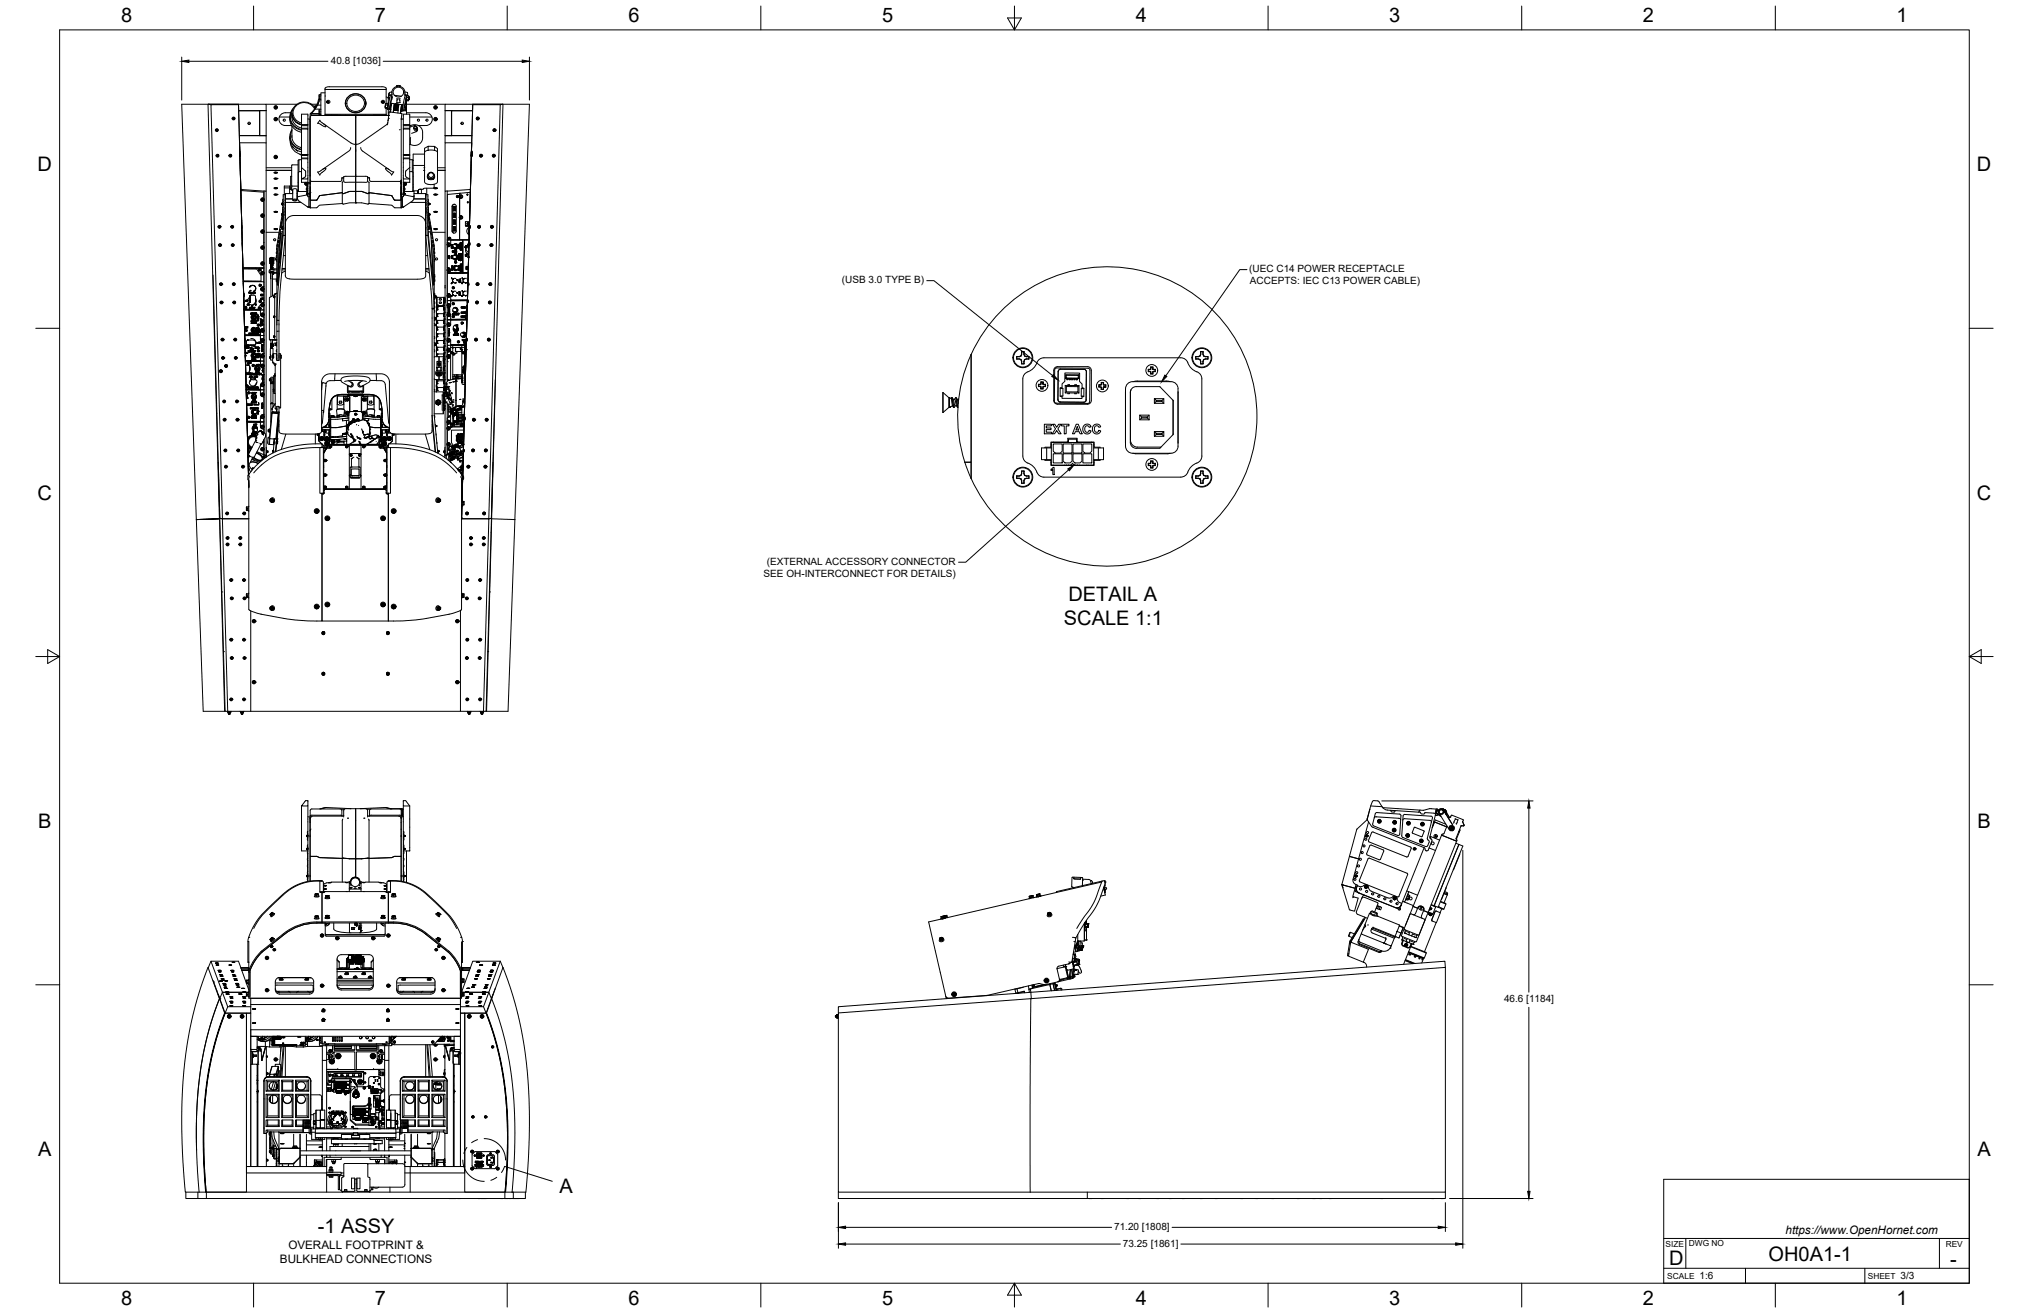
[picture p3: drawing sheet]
<svg xmlns="http://www.w3.org/2000/svg" width="864mm" height="559mm" viewBox="0 0 864 559" stroke-linecap="round" stroke-linejoin="round" font-family="sans-serif">
<defs><g id="words">
<g font-size="8.5">
<text x="51.6" y="9.4">8</text>
<text x="159.5" y="9.4">7</text>
<text x="267.5" y="9.4">6</text>
<text x="375.4" y="9.3">5</text>
<text x="483.4" y="9.4">4</text>
<text x="591.3" y="9.4">3</text>
<text x="699.3" y="9.4">2</text>
<text x="807.2" y="9.4">1</text>
<text x="16" y="72.9">D</text>
<text x="841.4" y="72.9">D</text>
<text x="16" y="212.6">C</text>
<text x="841.4" y="212.6">C</text>
<text x="454.7" y="255.6">DETAIL A</text>
<text x="452.9" y="265.9">SCALE 1:1</text>
<text x="16.2" y="352.3">B</text>
<text x="841.7" y="352.3">B</text>
<text x="16.2" y="492">A</text>
<text x="841.7" y="492">A</text>
<text x="238.1" y="507.6">A</text>
<text x="135.2" y="524.9">-1 ASSY</text>
<text x="710.4" y="538.4">D</text>
<text x="752.8" y="536.7">OH0A1-1</text>
<text x="830.1" y="538.8">-</text>
<text x="51.6" y="555.5">8</text>
<text x="159.5" y="555.5">7</text>
<text x="267.5" y="555.5">6</text>
<text x="375.4" y="555.4">5</text>
<text x="483.4" y="555.5">4</text>
<text x="591.3" y="555.5">3</text>
<text x="699.3" y="555.5">2</text>
<text x="807.2" y="555.5">1</text>
</g>
<g font-size="5">
<text x="760" y="525.2">https://www.OpenHornet.com</text>
<text x="122.7" y="531.6">OVERALL FOOTPRINT &amp;</text>
<text x="119.1" y="537.4">BULKHEAD CONNECTIONS</text>
</g>
<g font-size="4.3">
<text x="140.8" y="27.2">40.8 [1036]</text>
<text x="531.7" y="115.9">(UEC C14 POWER RECEPTACLE</text>
<text x="358.3" y="120.6">(USB 3.0 TYPE B)</text>
<text x="532" y="121">ACCEPTS: IEC C13 POWER CABLE)</text>
<text x="325" y="245.5">SEE OH-INTERCONNECT FOR DETAILS)</text>
<text x="326.3" y="240.4">(EXTERNAL ACCESSORY CONNECTOR</text>
<text x="640.2" y="426.6">46.6 [1184]</text>
<text x="474.2" y="523.5">71.20 [1808]</text>
<text x="477.9" y="530.6">73.25 [1861]</text>
<text x="723.4" y="544.5">1:6</text>
<text x="809" y="544.5">3/3</text>
</g>
<g font-size="3.5">
<text x="708.9" y="530.9">SIZE</text>
<text x="718.9" y="530.5">DWG NO</text>
<text x="828.2" y="530.9">REV</text>
<text x="709.6" y="544.2">SCALE</text>
<text x="795" y="544.2">SHEET</text>
</g>
</g></defs>
<!-- layer: Visible -->
<g fill="none" stroke="#000" stroke-width=".43">
<path d="M138.3 39.5h-1.7v9.6M138.3 38.1h26.1M166.8 39.1l-1.1 .3v1.3M168.9 36.4v.3M168.9 36.6v-.2h.5h.9l-.1 .2M170.2 36.7v.1M170.2 36.4l-.1 .4M172.3 39.1l1.1 .2M173.4 39.3l.1 .1M173.4 39.4l.1 1.3-1.2 .2M88.5 44.4l7.1 258.3M88.7 44.4l1.1 .2"/>
<path d="M88.7 44.4h-11.4l6.3 176.7M88.7 44.4h.1M88.7 44.4h12.8M88.8 44.4h24.5v2.7M91.9 55.4h.1M91.9 55.3v.2M91.9 55.5l.3 .3M92.1 55.4h.1M92.1 55.5h.1M92.2 55.5h.1M92.2 55.1l-.3 .3M92.2 55.2l-.3 .2"/>
<path d="M92.2 55.1h.1M92.2 55.1v.1M92.2 55.8h.1M92.2 55h.1M92.2 55.2v.1M92.2 55.6h.1M92.3 55.2l.1 .1M92.3 55.6h.1M92.4 55.1v.2M92.4 55.1l.2 .3M92.4 55.1h.1M92.4 55.8h.1"/>
<path d="M92.4 55.5h.2l-.2 .3zM92.4 55.5h.1M92.4 55.3l.2 .1M92.5 55.4h.1M92.5 55.5h.1M92.6 55.3v.2M99 50.5l.3 .3M99 50.4h.1M99 50.5h.1M99 50.4v.1M99.2 50.4h.1M99.2 50.5h.1"/>
<path d="M99.3 50.3h.1M99.3 50.5v.1M99.3 50.1l-.3 .3M99.3 50.1h.1M99.3 50.7h.1M99.3 50.8h.2M99.3 50.1h.2M99.5 50.2h.1M99.5 50.7h.1M99.5 50.1v.2M99.5 50.1l.3 .3M99.5 50.1h.1"/>
<path d="M99.5 50.3l.3 .1M99.5 50.3h.1M99.5 50.5v.1M99.6 50.4h.1M99.6 50.5h.1M99.8 50.5l-.3 .3M99.8 50.4h.1M99.8 50.5h.1M99.8 50.4v.1M101.5 44.6h-11.7l4.9 176.2h11.2h-11.2l2.2 81.9h9.8M101.5 44.6l4.3 157.4M101.5 44.6l4.2 157.4"/>
<path d="M101.6 47.2h8.9v10.5h-8.6M101.6 47.1h11.7M101.9 57.7h11.4v3.1M105.5 52.4l.5 .5 .5-.5M110.5 57.7h.1M110.5 47.1h.1M110.6 47.1h2.7v10.6h-2.7zM113.3 44.4h13M117.3 45.6l.1 .2M117.3 50.6l.1 .2M117.3 45.6l-.3 .1 .3 .4 .4-.3-.4-.4 .2 .2M117.3 50.6l-.3 .1 .3 .4 .4-.3-.4-.4 .2 .2"/>
<path d="M117.3 45.6v.1M117.3 50.6v.1M117.4 45.7h.1M117.5 45.8h.1M117.4 50.7h.1M117.5 50.8h.1M117.5 45.7v.1M117.5 50.7v.1M118.9 49.8h4.4a5.9 5.9 0 0 0 5 6.5M123.3 58.2a5.9 5.9 0 0 0 5 6.4M123.7 48a4.3 4.3 0 0 0-4.4 1 2.72 2.72 0 0 0-.3 2.9 2.72 2.72 0 0 0 2.4 1.5h2.7M124.2 48.2v1.9"/>
<path d="M124.2 53.7v4.8M124.3 55.2a5.6 5.6 0 0 0 4 8.6M124.3 49.3a4.9 4.9 0 0 0 4 5.2M124.3 57.7a4.9 4.9 0 0 0 4 5.1M124.3 48.4a4.9 4.9 0 0 0 4 4.7M124.3 55.5a5.4 5.4 0 0 0 4 8M124.5 46.8a5.4 5.4 0 0 0 3.8 8.3M124.7 46.2a5.6 5.6 0 0 0 3.6 9.2M128.3 54.9h2.7v10.9h-2.7zM128.3 48.6h2.7v4.5h-2.7zM128.3 53.1v1.8M128.3 53.1h2.7"/>
<path d="M128.3 54.6h2.7M128.3 53.5h2.7M131 53.1v1.8M131 50.7h1v33h-1v-6.1M132 51.7h.1M132 49.9v24.8M132.5 48.4v.6l4.1-.1M132.5 48.4h-.5v1.5M132.5 48.3v.1M132.5 48.3h3.3M132.6 44.4h2.4M133 47.9l-.5 .5"/>
<path d="M133.9 46.4a4.7 4.7 0 0 0-6.2-2.4 4.7 4.7 0 0 0-2.4 6.1l1.5 1.6 1.5 .6M134 45.7l.3-.1v.2zM134.1 46.4l-1.6 1.9M134.1 46.4h2.5M134.1 46a5.2 5.2 0 0 0-6.7-2.2 5.2 5.2 0 0 0-2.6 6.6l1.4 1.6 2.1 .9M134.3 45.6h.1M134.3 45.6v.1M134.6 45.2l-.8 .3M134.7 45l-1 .4M135.5 42.6a10.5 10.5 0 0 1-3.4 5.8M135.8 42.2h.1M135.8 48.6h.1"/>
<path d="M135.8 42.2l-.3 .4M135.9 40.4v.8h.7M135.9 41.2v1h.7M135.9 42.2h.1M135.9 46.7v.9h.7M135.9 47.6v1h.7M135.9 48.6h.7M135.9 42.2h.7M135.9 42.2l-.7 2.5-1.1 1.7M136 42.2l-.9 2.5h1.5M136.1 40.3l.5 .1h-.8v1.8M136.1 51.2l-.9 1.3"/>
<path d="M136.2 51.2l2.5 2.6-.6 .1-2.9-1.4M136.6 46.7l-.8 .1v1.8M137.8 52.7l11.5 8.1 2.1 .7M138.3 40.6l.1-3 1.2-.7h23.5l1.3 .7v6.4M138.3 41.1v7.9h26.1v-2.9M138.3 48.6h26.1M138.4 40.6v.5M139.4 43.4l.1 .1M139.6 43.4v.1M139.7 43.3l.4 .2-.4 .3-.3-.4 .3 .1M139.7 43.1h.1M139.7 43.7h.1"/>
<path d="M139.7 43.5h-.1M139.8 43.3v.2M139.8 43.4l-.2 .1M139.8 43.5h.1M140.1 43.4l-.2 .1M143.8 49l-5.5 .1M144.7 49h.1M147 44v.8M147 49v.1M147.2 43.1l-.2 1M148 41.3a4.2 4.2 0 0 1 6.2-.5 4.2 4.2 0 0 1 0 6.3 4.2 4.2 0 0 1-5.7-.1 4.2 4.2 0 0 1-.5-5.7zM148.1 41.4a4.1 4.1 0 0 1 6.1-.5 4.1 4.1 0 0 1-.1 6.1 4.2 4.2 0 0 1-5.5 0 4.2 4.2 0 0 1-.5-5.6z"/>
<path d="M148.7 41.5a3.6 3.6 0 0 1 5.8 .5 3.6 3.6 0 0 1-2.4 5.4 3.5 3.5 0 0 1-3.9-1.7 3.5 3.5 0 0 1 .5-4.2zM151.4 49.1v12.4M155.6 43.1l.2 1M155.7 44v.8M155.7 49v.1M158.9 49.1h5.5M162.7 43.4l.1 .1M162.8 43.4l.1 .1M162.9 43.3l.4 .2-.4 .3-.2-.4 .2 .1M162.9 43.1h.2M162.9 43.5h.1M162.9 43.7h.2"/>
<path d="M163.1 43.3v.2M163.1 43.4l-.2 .1M163.1 43.5h.1M163.3 43.4l-.1 .1M164 45.9l.9 .2M164 45.9v.1M164 45.9h.1M164 45.2v.7M164.1 45.7l.7 .1M164.1 44.5l-.1 1.1M164.2 44.3l-.2 .9M164.2 44.7l.8 .1"/>
<path d="M164.3 44l-.1 .3M164.3 44l.8 .3M164.4 41.3l.8 .5 .1 2M164.9 46.5h.2M164.9 45.6v.3M165.1 44.6l-.1 .4M165.1 52.1l-.8 1.1-10.8 7.6-2.1 .7M165.1 46.3l.7 .1M165.2 51.4l-.3 1.7M165.2 43.8h.3l-.3 2.5M165.2 49.1l-.1 .1M165.2 43.8l-.3 2.7"/>
<path d="M165.3 49.1h.1M165.3 49.1l-33.1 .2-.1 27.5 .6 .4h12.1l.7-.7M165.3 46.3v2.8M165.3 43.6h.2M165.3 48h.3M165.3 41.7h.1M165.4 41.5v.3l.4 .1M165.5 48.9l-.3 .2M165.5 40.4l-.1 1.1h.5M165.7 40.4l-.1-.6-.3 1.9M165.7 50.3l-.5 1.1M166.1 40.7l-1 5.6"/>
<path d="M166.1 46.7v1M166.1 43.9l.4 .1M166.1 43.9l-.3 2.6 .4 .2M166.2 46.4l.2 .1M166.4 43.9v.1M166.5 44.7v-.7l-.3 2.7 .1-.3M166.6 44.3l.1 .2M166.6 44.6l-.2 .4M166.7 40.7l.2 .2M166.8 40.7l-.7 3.2M166.8 42.4v-.8l-.8 5.1M166.8 41v.6z"/>
<path d="M166.9 40.2l-1.2 .5h1M166.9 40.2v-1.5l.4-.9 1.2-.9 1.2-.2 1.9 .9 .7 1.1v1.5l1.1 .4M167.5 46.9l-.1 .9 .5-3.6-.3 2.8M167.7 46.6l-.2 .1M167.7 46.9h.3M167.8 44.7l.1 .2M167.8 40.6l3.1 .4M167.9 44.2a.78 .78 0 0 0-1.1-.2 .78 .78 0 0 0-.3 1.1l-.3 2.6M168 46.9h.2M168.2 46.9l.4 .1M168.3 44.2l-.3 2.7M168.5 44.2l-.3 2.7"/>
<path d="M168.5 44.2l-.4 .1-.3 2.6M168.5 44.2l.2 .1M168.6 47h.2M168.7 44.3h.7M168.8 44.2l-.4 2.8M168.8 47l.4 .1M168.9 42.8h.1M168.9 42h1.4v1.6h-1.4zM169 44.3l-.4 2.7M169.2 44.3l-.4 2.7M169.3 46.7l.2 .2M169.4 44.3l.2 .1"/>
<path d="M169.4 44.3l-.4 2.7M169.5 45.1h.1M169.5 45.1l-.1 .5M169.6 45.1v-.7l-.4 2.7 .1-.3M169.7 45l-.2 .1M169.9 55.3h.1M170 55.2h.1M170.1 42.8h.2M170.8 50.8h.1M170.8 47l-.2 .1M170.8 50.5l-.1 26.3-.6 .4h-12.1l-.7-.4v-1.3M170.8 50.7h.9"/>
<path d="M170.8 50.5h.1M170.9 45.1l.1 .1M170.9 44.6l-.4 3.6zM170.9 44.6a.77 .77 0 0 0-1-.2 .77 .77 0 0 0-.3 1l-.3 2.7M171 48.3l-.2 2.2M171.1 48.3l-5.4-.7-.5 3.8M171.3 44.6l-.3 2.7M171.3 44.6l-.2 .1-.3 2.2v.4h.4M171.3 44.6h.3l-.3 2.5M171.7 53.5h2.7a3.6 3.6 0 0 1 5.5 2.8v2.4a3.6 3.6 0 0 1-5.5 2.7M171.7 54.9h2.7v10.9h-2.7zM171.7 48.6h2.7v4.5h-2.7z"/>
<path d="M171.7 54.9v-1.8h2.7v1.8M171.7 54.6h2.7M172 45.7l.7 .1v.4l-.1 .6-.7-.1M172.2 41.3l-1 5.7 .7 .2M172.3 40.8h.1M172.5 44.5l.5-1.7v5.8M172.7 47.1l-.1 .1M172.7 45.8l.1-.7-.7-.1-.2 2.1 .7 .1v-.4M172.8 45.1l.1 .1M172.8 42.6l.9 .3M172.8 42.7h.1M172.8 42.6v.1"/>
<path d="M172.8 42.7l-.5 2.4M172.9 41.9l-.1 .7M172.9 45.2v.1M172.9 45.3l-.2 1.7zM172.9 42.4l.8 .1M173 41.1v.3M173 41.1l-.1 .8M173 48h8.3a2.72 2.72 0 0 1 2.7 2.7 2.72 2.72 0 0 1-2.7 2.7h-3.2M173 41.4l-.1 .5M173 40.8l-1.1 6.3M173 44.4h16.4M173 41.4l.8 .1"/>
<path d="M173.1 40.9l-.1 .2M173.1 40.7l-.1 .1M173.1 40.7v.1M173.1 40.8l-.1 .1M173.1 40.8l-.1 .3M173.1 40.8h.1M173.1 40.8l.8 .1M173.7 42.5l.1 .2M173.8 42.7l-.1 .2M173.8 42.8l-.1 .1M173.8 41.5v.5M173.8 42.5h.2"/>
<path d="M173.8 42l-.1 .5M173.9 40.9v.3M173.9 40.9l.1 .1M173.9 41.2l-.1 .3M173.9 41.3l.3 .1M174 41.2v.1M174 41.2l-.2 .8M174 41.3l-.2 1.5v-.8M174 41h.1M174.2 41.4l-.2 1.1M174.2 41.4l.1 .1M174.2 42.4l-.2 .1"/>
<path d="M174.3 41.5l-.1 .9zM174.4 54.2l1.8-.7a1.45 1.45 0 0 1 1.4 .9 1.45 1.45 0 0 1-.4 1.6l-2 .8M174.4 53.4h.4M174.4 49.8h9.4M174.7 53.5l.1 .3M174.8 58.5l-.1 2.9M176.1 54.3l1.4 .5M176.1 54.5l1.1 .4M176.1 54.7l1.4 .5-.3 .6M176.2 53.8a1.04 1.04 0 0 1 1.4 .6 1.04 1.04 0 0 1-.6 1.4l-.8-.9zM176.4 53.7l.7 .3 .4 .8M177.2 54.9v.2"/>
<path d="M177.5 54.8l-.3 .1M185.2 50.8h.1M185.2 45.8h.1M185.3 50.6l-.1 .1M185.3 45.6l-.1 .1M185.3 50.6l-.3 .1 .3 .4 .4-.3-.4-.4 .1 .2M185.3 45.6l-.3 .1 .3 .4 .4-.3-.4-.4 .1 .2M185.3 45.6l-.1 .2M185.3 50.6l-.1 .2M185.4 50.7h.1M185.4 50.8h-.1M185.4 45.7h.1"/>
<path d="M185.4 45.8h-.1M185.5 45.7v.1M185.5 50.7v.1M185.5 50.8h-.1M185.5 45.8h-.1M189.4 47.1h2.8v10.6h-2.8zM192.2 47.1h.1M192.2 57.7h.1M196.2 52.4l.5 .5 .5-.5M200.9 57.7h-11.5v3.1M201.1 47.2h-8.9v10.5h8.7M201.2 44.6l-4.5 168.6"/>
<path d="M201.2 44.4h12.7M201.2 44.6l-4.5 168.7M201.2 44.6h11.7M202.9 50.5l.3 .3M202.9 50.4h.1M202.9 50.5h.1M203 50.4v.1M203.1 50.4h.1M203.1 50.5h.1M203.2 50.3h.1M203.2 50.5v.2M203.2 50.1l-.3 .3"/>
<path d="M203.2 50.1h.1M203.2 50.2h.1M203.2 50.8h.2M203.2 50.1h.2M203.4 50.2h.1M203.4 50.7h.1M203.4 50.1l.3 .3M203.4 50.1l.1 .3M203.4 50.1h.1M203.4 50.5v.3M203.4 50.3l.3 .1M203.4 50.5v.1"/>
<path d="M203.5 50.4h.1M203.5 50.5h.1M203.7 50.5h-.3M203.7 50.5h.1M203.7 50.4v.1M203.7 50.5l-.3 .3M210.1 55.5l.3 .3M210.1 55.4h.1M210.1 55.3v.2M210.2 55.5h.1M210.3 55.3l-.1 .1M210.3 55.5h.1"/>
<path d="M210.4 55.1l-.3 .3M210.4 55.1h.1M210.4 55.8h.1M210.4 55.2h.1M210.4 55.6h.1M210.4 55h.1M210.5 55.1l.3 .3M210.5 55.6h.1M210.5 55.8h.1M210.5 55.1h.1M210.5 55.2h.1M210.5 55.1l.2 .3"/>
<path d="M210.5 55.5v.3M210.5 55.3l.3 .1M210.5 55.5h.1M210.7 55.5h.1M210.8 55.5h-.3M210.8 55.5l-.3 .3M210.8 55.4h.1M210.8 55.3v.2M212.9 44.6l-4.9 176.2h-11.6M213.9 44.4h-24.5v2.7h11.7M213.9 44.4h11.4l-6.2 176.7M214 44.4l-1.1 .2"/>
<path d="M214.1 44.4l-4.8 176.4M92.2 66.3l.3 .3M92.2 66.2h.1M92.2 66.2v.1M92.4 66.2v.2M92.5 66.1h.1M92.5 66.4v.1M92.5 65.9l-.3 .3M92.5 65.9h.1M92.5 66.6h.1M92.6 66v.1M92.6 66.5h.1"/>
<path d="M92.6 65.9l.1 .3M92.6 65.9l.3 .3M92.6 65.9h.1M92.6 66.6h.1M92.7 66.1h.1M92.7 66.4h.1M92.7 66.2h.2M92.8 66.2v.2M92.9 66.3l-.3 .3M92.9 66.2h.1M92.9 66.2v.1M97.6 66.2h.1"/>
<path d="M97.7 66.3l.2 .3M97.7 66.2v.1M97.8 66.2v.2M97.9 66.1h.1M97.9 66.4h.1M97.9 65.9l-.2 .3M97.9 66.1l-.3 .1M97.9 65.9h.1M97.9 66.6h.1M97.9 65.9v.2M98 66l-.1 .1M98 66.5h-.1"/>
<path d="M98 66.6h.1M98 65.9h.1M98.1 66v.1M98.1 66.5h.1M98.1 65.9v.3M98.1 65.9l.3 .3M98.1 65.9h.1M98.1 66.6h.1M98.1 66.4h.3l-.3 .2zM98.1 66.1h.1M98.1 66.4h.1M98.1 66.2h.3"/>
<path d="M98.2 66.2v.2M98.4 66.2v.1M102 60.8h11.3v20.5M102.1 64.3v1.2zM102.1 65.4v1.2zM102.2 69l-.2-8.2 3.8 141.2M113.3 71.4h10.8M113.3 72.5h10.8M116.7 73.4h1.3a.7 .7 0 0 1-.6 .4 .7 .7 0 0 1-.7-.4zM116.7 75.9h1.3a.7 .7 0 0 1-.6 .4 .7 .7 0 0 1-.7-.4zM116.7 80h1.3a.7 .7 0 0 1-.6 .4 .7 .7 0 0 1-.7-.4zM116.8 75.9h.1"/>
<path d="M116.8 73.4h.1M117 73.4h.7zM117 75.9l.7 .1zM117 73.4h.1M117 75.9v.1M117.2 73.4h.1M117.2 75.9v.1M117.3 66.7l.1 .2M117.3 66.5l.4 .3-.3 .4-.4-.3zM117.3 66.7l.2 .2M117.3 73.3v.2M117.3 75.9v.1"/>
<path d="M117.3 80h.1M117.3 66.7v.1M117.3 73.5h.1M117.3 76.1h.1M117.4 73.3v.2M117.4 75.9v.1M117.5 66.9h.1M117.4 73.4h.1M117.4 80l.1 .1M117.5 73.4h.1M117.5 75.9v.1M117.7 73.4h.1"/>
<path d="M117.7 75.9v.1M117.9 73.3l-.4 .3-.7-.2M117.9 75.9l-.4 .3-.7-.3M117.9 80l-.4 .2-.7-.2M118 73.3v.1M118 75.9h.1M118 80h.1M118 73.4h.1M123.6 60.6a5.6 5.6 0 0 0 4.7 5.2M124.1 75h-.4v5.6M124.1 79l2.8 .2M124.4 62.3h.1"/>
<path d="M124.4 62.3l.4 .5M124.8 62.7v.1M126.1 63.8v.2M126.1 64l.6 .1M126.2 63.8l-.1 .2M126.9 70.2l-2.8 .2v10.5l.5 .2M127.2 68l-.3 .3v12.8M127.6 65.6l.7 .5M128.3 67.6h2.7v8.6h-2.7l1.5-.8 .3-.7M128.3 67.2v4.1l1.7 1.5 .1 2M128.3 65.8v1.4M128.3 73l-1.1 .1-.2 .4v8"/>
<path d="M128.3 68h-1.1v5.1M128.3 71.3v6.3h2.7M128.3 66.2h2.7M128.3 65.8h2.7M128.3 67.2h2.7M129.8 77.9v.5M130.1 77.9h-.4v.5h.4M130.1 78.5l.1 .3zM130.1 77.8v.7zM130.1 78.8h.1M130.2 77.6l-.1 .2zM130.2 78.8h.3"/>
<path d="M130.2 78.1h.3M130.6 78.8v-1.2l.1 4.5M130.6 78.8h.1M130.6 77.8h.1M130.6 77.9v.1M130.6 77.8l.1 .1M130.6 78h.1M130.6 77.7v.1M130.7 78h-.1M130.7 78v.1M130.7 77.9h.1M130.7 78.1h.1"/>
<path d="M130.7 78.1l.2 .3M130.7 77.7h.1M130.7 78h.1M130.7 77.6v.1M130.7 77.7l-.1 .2M130.7 77.8v.1M130.8 77.6l.3 .3M130.8 78.4l.3 .3M130.8 78.8l.3 .7M130.9 78.6l-.1 .2M130.9 79.4l.2 .8M131 65.8v1.8"/>
<path d="M131 76.2v1.4M131.1 78.4h-.2M132 77.6h.1M132 78.2h.1M132 75.2h.1M132 74.7v.1M132 76.6v1M132 78.2v10.2M132 77.6v.6M132 77.4v.9zM138.7 71.8l-.6-.2-1.5 1M138.7 71.8l-2.6 2.7-.9-1.3 1.4-.6"/>
<path d="M145.5 75.5v1.1M145.9 77.4l-.2 .2v4.4l-9.5 1.2M146.2 75.5h.1M146.2 75.5l-.7 .6M146.3 75.7l-.4 .1M149.3 62.8l-.6 1.3-11.4 8M151.4 77.6v3.9h-2.5M151.4 75v2.6M151.4 75l-5 .2-.1 2 .7 .4h4.4v3.9h2.5M151.4 75l5 .2v2l-.6 .4h-4.4zM151.4 64.2v10.8M151.4 63.8v.4"/>
<path d="M151.4 61.5v2.3M151.4 64.2h.1M153.5 62.8l.6 1.3 11.4 8M156.5 75.7l.3 .1M156.5 75.5h.1M156.6 75.5l.7 .6M156.9 77.4l.1 .1M157 77.5l.1 4.5 9.4 1.2M164.1 71.8l.3-.2 1.2 .6M164.1 71.8l2.6 2.7 .9-1.3-1.4-.6M165.6 72.2l.6 .4M170.7 76.9l.1 .2"/>
<path d="M170.7 76.8l.1 11.6M170.7 77.6h.1M170.7 78.2h.1M170.7 77.4v.9zM170.8 76.7v7h.9v-6.1M171.7 76.2v1.4M171.7 66.2h2.7M171.7 67.2h2.7M171.7 78.4h.1M171.8 79.4l-.1 .8M171.8 78.6l.1 .2M171.9 78.4l-.2 .3"/>
<path d="M171.9 77.6l-.2 .3M171.9 78.8l-.2 .7M171.9 78.4h-.1M172 78.1h.1M172 77.7l.1 .2M172 77.6l.1 .1M172 77.7h.1M172 77.8l.1 .1M172.1 77.7h.1M172.1 77.9h.1M172.1 78.1h.1M172.1 78.1l-.2 .3"/>
<path d="M172.1 78h.1M172.1 77.7v.1M172.1 77.8v.1M172.1 77.9v.1M172.1 78l-.1 .1M172.1 78.8v-1.2l-.1 4.5M172.1 78.8h.1M172.2 78.8h.3M172.2 78.1h.3M172.6 77.9h.4v.5h-.4M172.6 78.5l-.1 .3zM172.6 77.8v.7z"/>
<path d="M172.6 77.6v.2zM172.6 78.8h.1M172.6 74.7l.4 .7 1.4 .8h-2.7v-8.6h2.7v10h-2.7M173 77.9v.5M174.4 66.2v1.4M174.4 66.2v-.4h-2.7v1.8M174.4 71.3l-1.7 1.5-.1 2M174.4 68h1.1v5.1M174.4 73h.9M175.3 73l.4 .5v8M175.5 68l.4 .3M175.9 68.3v12.9"/>
<path d="M175.9 70.4h4.8M180.3 72.5h.1M180.4 71.4h.1M180.7 64.8h.1M180.7 64.9a4.2 4.2 0 0 1 5.5 0M180.7 65.6h-4.8v2.7M182 74.7l.1 .8 .5 .5 .8 .2 .9-.3M182.1 74.3a1.54 1.54 0 0 0 .3 2M182.2 62.3l-1.5 .8v14.3l.8 .8 2.5 .3 1.5-.3 .7-.6v-12.7M182.4 76.3h2M182.5 75.9l-.1 .4M182.9 73.4l1.1 .1"/>
<path d="M184.3 75.9l.1 .4M184.7 80h1.3a.7 .7 0 0 1-.6 .4 .7 .7 0 0 1-.7-.4zM184.8 80h.1M184.8 74.3a1.56 1.56 0 0 1-.4 2M184.8 78.4l-.2 1.6-4.3 .2M184.8 80l.4 .2 .7-.2M184.8 74.7v.8l-.5 .4M184.9 64h.1M185 64v-1.7l1.2 .9v1.6M185 62.3h-2.8v1.6M185.3 80l.2 .1M186 80h.1"/>
<path d="M186.2 64.9h.1M186.2 71.4h3.2M186.2 72.5h3.2M200.6 66.1v.3M200.6 66.1h.1M200.6 66.4h.1M200.6 66.3h.1M200.6 66.6h.1M200.6 66l.2-5.2h-11.4v20.5M200.6 65.9l-.8 30.9M200.6 65.5h.1M200.6 65.7v.2"/>
<path d="M200.6 65.7v.3M200.6 65.7h.1M200.6 66h.1M200.6 65.9h.1M200.6 65.8h.1M200.6 65.9v.2M200.6 65.3h.1M200.6 65v.3M200.6 65h.1M200.6 64.9h.1M200.6 64.7h.1M200.6 65.2h.1"/>
<path d="M200.6 66v.1M200.6 64.8v.2M200.6 65.5v1.1zM200.6 65.4v1.2zM200.7 64.6h.1M200.7 64.6l-.1 .2M200.7 64.6l-.1 .3M200.7 64.4h.1M200.7 64.9v.1M200.7 64.4l-.1 1.1zM200.7 64.3l-.1 1.2zM204.3 66.2h.1"/>
<path d="M204.3 66.3l.3 .3M204.3 66.3l.3 .4M204.4 66.2v.1M204.5 66.2h.1M204.5 66.3v.1M204.6 66.4h.1M204.6 65.9l-.3 .3M204.6 65.9h.1M204.6 66.6v.1M204.6 66v.2M204.6 66.5h.1M204.6 66.6h.2"/>
<path d="M204.6 65.9h.2M204.8 65.9l.3 .3M204.8 65.9l.1 .3M204.8 65.9h.1M204.8 66v.1M204.8 66.5h.1M204.8 66.6v.1M204.8 66.4v.2M204.8 66.4h.1M204.8 66.1v.1M204.9 66.2h.1M204.9 66.2h.2"/>
<path d="M204.9 66.3v.1M205.1 66.3l-.3 .1M205.1 66.3l-.3 .4M205.1 66.2h.1M205.1 66.2v.1M209.8 66.3l.3 .3M209.8 66.3l.3 .4M209.8 66.2h.1M209.8 66.2v.1M209.9 66.2h.1M209.9 66.3v.1M210 66.4l.1 .1"/>
<path d="M210.1 65.9l-.3 .3M210.1 65.9h.1M210.1 66l-.1 .2M210.1 66.6v.1M210.1 66.6h.1M210.2 66l.1 .2M210.2 66.5h.1M210.2 65.9l.3 .3M210.2 65.9l.2 .3M210.2 65.9h.1M210.2 66.6v.1M210.2 66.4v.2"/>
<path d="M210.2 66.4h.1M210.4 66.2h.1M210.4 66.3v.1M210.5 66.3l-.3 .1M210.5 66.3l-.3 .4M210.5 66.2v.1M93 96.6l.3 .3M93 96.5h.1M93 96.6h.1M93 96.5v.1M93.2 96.5h.1M93.2 96.6h.1"/>
<path d="M93.3 96.4h.1M93.3 96.6v.1M93.3 96.2l-.3 .3M93.3 96.3l-.3 .2M93.3 96.2h.1M93.3 96.2v.1M93.3 96.9h.1M93.3 96.3h.1M93.3 96.8h.1M93.3 96.9h.2M93.3 96.2h.2M93.5 96.2v.2"/>
<path d="M93.5 96.2l.2 .3M93.5 96.2h.1M93.5 96.3h.1M93.5 96.8h.1M93.5 96.9h.1M93.5 96.4l.2 .1M93.5 96.4h.1M93.5 96.6v.1M93.6 96.5h.1M93.6 96.6h.1M93.7 96.6l-.2 .3M93.7 96.5h.1"/>
<path d="M93.7 96.6h.1M93.8 96.5v.1M98.5 96.6l.3 .3M98.5 96.5h.1M98.5 96.6h.1M98.5 96.5v.1M98.6 96.5h.1M98.6 96.6h.1M98.7 96.4h.1M98.7 96.6v.1M98.8 96.2l-.3 .3M98.8 96.2h.1"/>
<path d="M98.8 96.8h.1M98.8 96.9h.1M98.9 96.3l.1 .1M98.9 96.8h.1M98.9 96.2v.2M98.9 96.2l.3 .3M98.9 96.4l.3 .1M98.9 96.6l.1 .1M99 96.5h.1M99 96.6h.1M99.2 96.6l-.3 .3M99.2 96.5h.1"/>
<path d="M99.2 96.6h.1M99.2 96.5v.1M102.5 81.1l9.8 .7v2.7M102.5 80.6l9.9 .7M102.9 93.7v3.1M102.9 96v1.2zM111.2 91.7l.2 .1M111.2 84.9h.2M111.2 91.7h1.1M111.2 84.9h1.1M111.2 98.6h1.1l-.5 .5zM111.2 91.8h1.1l-.5 .5z"/>
<path d="M111.2 85h1.1l-.5 .5zM111.2 98.5l.6-.5 .5 .5M111.2 91.7l.6-.5 .5 .5M111.2 84.9l.6-.5 .5 .5M111.4 98.5h.7M111.4 84.9h.7M111.4 98.5v.1M111.4 84.9v.1M111.7 97.9a.6 .6 0 0 1 .7 .5 .6 .6 0 0 1-.5 .7M111.7 91.2a.6 .6 0 0 1 .7 .4 .6 .6 0 0 1-.5 .7M111.7 84.4a.6 .6 0 0 1 .7 .4 .6 .6 0 0 1-.5 .7M112.1 84.9h.2"/>
<path d="M112.2 98.5v.1M112.2 84.9v.1M112.3 85.4v5.9M112.3 92.2v5.9M112.3 99v5.9M112.3 91.7l-.1 .1M112.4 81.3h.9v112.3M112.4 81.3v3.4M112.4 85.3v6.2M112.4 92.1v6.2M112.4 98.9v6.2M113.3 98.9h5.5"/>
<path d="M116.7 82.7h1.3a.7 .7 0 0 1-.6 .4 .7 .7 0 0 1-.7-.4zM116.7 90h1.3a.7 .7 0 0 1-.6 .4 .7 .7 0 0 1-.7-.4zM116.7 97.4h1.3a.7 .7 0 0 1-.6 .4 .7 .7 0 0 1-.7-.4zM116.8 82.7h.1M116.8 80h.1M116.8 90.1h.1M116.8 97.4h.1M116.8 90v.1M116.8 97.3v.1M116.8 82.7l.4 .2 .7-.2M116.8 90l.4 .3 .7-.3M116.8 97.3l.4 .3 .7-.3"/>
<path d="M117 80l.7 .1zM117 82.7l.7 .1zM117 90.1h.7zM117 97.4h.7zM117 80h.1M117 82.7v.1M117 90.1h.1M117 97.4h.1M117.2 80v.1M117.2 82.7v.1M117.2 90.1h.1M117.2 97.4h.1"/>
<path d="M117.3 82.7v.1M117.3 90v.1M117.3 97.3v.2M117.3 82.9h.1M117.3 90.2h.1M117.3 97.5h.1M117.4 82.7v.1M117.4 90v.1M117.4 97.3v.2M117.5 80v.1M117.5 82.7v.1M117.5 90.1h.1"/>
<path d="M117.5 97.4h.1M117.7 80h.1M117.7 82.7v.1M117.7 90.1h.1M117.7 97.4h.1M118 82.7h.1M118 90v.1M118 97.3v.1M118 90.1h.1M118 97.4h.1M119.3 98.5v-.9l-.3 .4 .3 .5M119.5 96.9l.1-.9-.3 .3 .2 .6"/>
<path d="M119.6 94.5l.2-.1v.9zM119.7 99.4v5M120 86.8h.1M120 87h.1M120 86.7h.1M120 86.6h.1M120 91.3h.1M120 91.4h.1M120 91.5h.1M120 91.2h.1M120 91.1h.1M120 97.2h.1"/>
<path d="M120 97.3h.1M120 97.1h.1M120 97h.1M120 86.9h.1M120 97.3l-.1 .1M120 97.2v.1M120 86.9v.1M120 97v.1M120 91.3v.1M120 86.6v.1M120 86.7l.1 .1M120 91.2l.1 .1"/>
<path d="M120 87l.1 .1M120 86.9l.1 .2M120 91.4l.1 .2M120 97.3l.1 .1M120 91.6l-2.2 14M120 86.7v.1M120 97v.2M120 87.1h.1M120 91.6h.1M120 97.5h.1M120 86.5h.1M120 90.9h.1"/>
<path d="M120 96.8h.1M120.1 87.1l.2 .3M120.1 91.6l.1 .2M120.1 97.5l.2 .2M120.1 86.8h-.1M120.1 91.3h-.1M120.1 97.2h-.1M120.1 86.5l-.1 .1M120.1 91l-.1 .1M120.1 96.8l-.1 .2M120.1 93.7v-.9l-.2 .2 .2 .7M120.1 91.8l.2 .3 .1-.3"/>
<path d="M120.2 91.8l.1 .1M120.2 90.7l-.1 .2M120.2 90.7h.1M120.3 98.6l-.8 .1-.5 5.8M120.3 98.6v1.6M120.3 86.2l-.2 .3M120.3 90.7l.1 .1M120.3 90.2v.5M120.3 89.6l.2 .7M120.3 89l.2 .8M120.3 90l-.1 .7M120.4 91.8h.1"/>
<path d="M120.4 96.6l-.3 .2M120.4 97.7h.1M120.4 97.8h.1M120.4 92h.1M120.4 86.6v.2M120.4 96.5v1.3M120.4 90.6v1.3M120.5 92.7v3.2M120.5 92.7v-.5l-.6 5.2M120.5 95.9l-.1 .6M120.5 88.3l-.2 .2 .2 .7M120.5 84.8l-.2 .2 .2 .7"/>
<path d="M120.5 86.8l-.2 .2 .2 .7M120.5 88l-.2 .5M120.5 85.8l-.2 .2 .2 .7M120.5 91.5v8.7M121 80h2.3M121.4 88.6v.4M121.4 85v.4M121.4 90.3v.4M121.4 87.1v.3M121.4 89.7v.4M121.4 89.1v.4M121.4 89.9v.4"/>
<path d="M121.4 88.5v.2M121.4 86v.4M121.4 90.5v1h-.9l-.1-.9M121.4 82.9h-.8l-.1 7.6M121.4 82.9v8.1M121.4 96.9h.1M121.4 97.4h.1M121.4 87.1h.1M121.4 86.5h.1M121.4 91.6h.1M121.4 91h.1M121.4 85.6h.1"/>
<path d="M121.4 89.3v1.2M121.4 89.9v.4zM121.4 88.3v.4zM121.4 88.5v.5zM121.4 89.1v.5zM121.4 89.7v.4zM121.4 90.2v.5zM121.4 87v.5zM121.4 86v.4zM121.4 85v.4zM121.4 82.9v.5M121.5 91l-.1 9.2"/>
<path d="M121.5 96.9v.5M121.5 86.5v.6M121.5 95.2v20.2a2.77 2.77 0 0 0 .3 2.8l1.1 .4 2.1 .2h52.7l2.6-.3 .9-1v-22.3M121.5 95.2l.2-1.2 .7-1.1 1.1-.8 1.4-.4h52.8l1.4 .4 1.3 .9 .8 2.2M121.5 92.6l-.1 .1M123.3 82.4v-3.2h-2.3v3.7M123.3 80.5v.1M123.3 80.6h.8M123.7 80.1h.4M124.5 81.1v1.3M124.6 82.4h-3.1v2.2h3.1h-3.1M124.6 85.1v-4.4a1.33 1.33 0 0 1 1.8 0v4.4"/>
<path d="M124.9 85.4l-.2-.2a.94 .94 0 0 1 1.6 0l-.2 .2M124.9 85.2h1.2a.64 .64 0 0 1-.6 .4 .64 .64 0 0 1-.6-.4zM126.4 82.4h.1M126.4 84.6h.2M126.4 81.1h.5M126.5 83.3l.3 .5M126.5 83.3v1l.6 1.1 3.9 2.7M126.5 83.5l.1 .3M126.9 81.1l.1 .2M128.1 86.1h-6.6v9.1M130.6 81.5h-4.1v1.8M130.6 80l-.2 .2 .2 .7"/>
<path d="M130.6 82.6h.1M130.6 82.5v.1M130.6 82.6l.1 .1M130.6 82.3v.1M130.7 82.5h-.1M130.7 82.3l-.1 .1M130.7 82.6v.1M130.7 82.5h.1M130.7 82.7v.1M130.7 82.7l.1 .3M130.7 82.3h.1M130.7 82.4h.1"/>
<path d="M130.7 82.7h.1M130.7 87.9l1.3 .3M130.7 82.3v.1M130.7 82.8h.1M130.7 83l-3.9 .8M130.8 83l.1 .1M130.8 81.9l-.1 .4M130.8 83.1l.3 .2M130.8 83.1h.1M130.9 81.7l.2 .8M130.9 80.9l.2 .9M130.9 80.2l.2 .8"/>
<path d="M131.1 83l-.2 .1M131.4 83.7l.1 4.3M131.5 88h.5v.4M131.5 88l-.3 .2M132 82.8h.1M132 82.2h.1M132 88.4h.1M132 82.2v3h2.7h-2.7v3.2M132 82v.9zM132.4 82l-.4 .2M135.9 83.4l-1.2 1.8M136.2 83.2l9.5-1.2v4.5"/>
<path d="M136.2 83.2l-.3 .2M145.7 86.5v.1M145.7 86.6l-9.6 .7-1.3 1.1h-2.8M148.9 81.5h2.5v4.8M148.9 81.5l-2.7 .9-.4-.2M151.4 86.3h.1M151.4 86.3h2.5l2.7 .6 .5-.3M151.4 86.3h-2.6l-2.6 .6-.5-.3M153.9 81.5h-2.5v4.8M153.9 81.5l2.6 .9 .5-.2M157 86.6l9.6 .7 1.4 1.1h2.8M157.1 86.5v.1"/>
<path d="M157.1 82l-.1 .2M166.5 83.2l-9.4-1.2v4.5M166.6 83.2l1.5 2M170.7 82v3.2h-2.6h2.6M170.8 82.2h.1M170.8 82.8h.1M170.8 82.2l-.1-2.7 .1 8.9M170.8 88.4h.1M170.8 82v.9zM171.3 88h-.5v.4M171.3 83.7v4.3l.3 .2M171.7 83l.1 .1"/>
<path d="M171.8 80.9l-.1 .9M171.8 80.2l-.1 .8M171.8 81.7l-.1 .8M171.9 83.1l-.2 .2M171.9 83.1h.1M171.9 83l-.1 .1M171.9 81.9l.2 .4M172 82.9l4 .9 .2-.5M172 82.3v.1M172 82.8h.1M172 82.3l.1 .1M172.1 82.4h.1"/>
<path d="M172.1 82.3h.1M172.1 82.5h.1M172.1 82.7h.1M172.1 82.6h.1M172.1 87.9l-1.3 .3M172.1 82.7l-.2 .3M172.1 82.3v.1M172.1 82.6v.1M172.1 82.4v.1M172.1 82.7l-.1 .1M172.1 82.6l-.1 .1M172.1 81.5h4.1v1.8"/>
<path d="M172.1 80v.9M174.6 86.1h6.6v9.1M175.9 81.2h.1M175.9 81.2l-.2 .1M176.2 82.4h5v2.2h-5.1h5.1M176.2 83.3v1.1l-.5 1.1-4 2.6M176.2 83.5l-.1 .3M177.7 81.2v1.2M177.8 81.2h.1M178 81.1v1.3zM178 81.5h.1M178 82.3v.1"/>
<path d="M178.1 81v1.4M178.5 80.6h.9v1.8M178.6 80.6h.1M179 80.6h.1M180.3 80.2l-.4 .4h-1.7l-.4 .6h-1.9M181.2 96.9h.1M181.2 97.4h.1M181.2 87.1h.1M181.2 86.5h.1M181.2 91.6h.1M181.2 91h.1M181.2 85.6h.1"/>
<path d="M181.2 92.6v.1M181.2 90.9v.1M181.2 88.4v.1M181.2 89.9v.4M181.2 89.1v.4M181.2 86v.4M181.2 88.6v.4M181.2 88.3v.4M181.2 90.3v.4M181.2 85v.4M181.2 89.7v.4M181.2 87.1v.3"/>
<path d="M181.2 82.9h.9v7.6M181.2 82.9v17.3M181.2 91v.4M181.2 86.5v.6M181.2 96.9v.5M181.2 82.9v.5M181.2 89.9v.4zM181.2 88.3v.4zM181.2 87v.5zM181.2 86v.4zM181.2 85v.4zM181.2 88.5v.5z"/>
<path d="M181.2 89.1v.5zM181.2 89.7v.4zM181.2 90.2v.5zM181.2 89.3v1.2M181.6 80.1v2.8M182.1 92l.2-1.4-.2 9.6M182.1 85.8v.9M182.1 88.3l.3 .2-.3 .7M182.1 88l.2 .5M182.1 84.8v.9M182.1 86.8v.9M182.1 91.4v.1"/>
<path d="M182.2 95.9l-.1 1.9M182.2 92.7v-.5l.6 3.5M182.2 97.7h.1M182.3 86.6v.2M182.3 96.6h-.1M182.3 90.7l-.1 .1M182.3 90.2v.5M182.3 89l-.2 .8M182.3 89.6l-.2 .7M182.3 97.7h.1M182.3 96.6h.1M182.3 86.2h.1"/>
<path d="M182.3 87.4h.1M182.3 90.7h.1M182.3 91.9h.1M182.4 90l.2 .9M182.4 96.6l.2 .2M182.4 90.7h.1M182.4 86.2l.2 .3M182.5 91.8l-.1 .1M182.5 91.8l-.1 .3-.1-.2M182.5 92.8l.3 .4-.2 .5zM182.6 91.6l2.2 14M182.6 86.5v.1"/>
<path d="M182.6 86.8h.1M182.6 86.7h.1M182.6 97.5l-.2 .2M182.6 91.6l-.1 .2M182.6 87.1l-.2 .3M182.6 96.8h.1M182.6 90.9h.1M182.6 86.5h.1M182.6 97.5h.1M182.6 91.6h.1M182.6 87.1h.1M182.6 97v.2"/>
<path d="M182.6 91.1v.2M182.6 86.7v.1M182.6 96.8l.1 .2M182.6 91l.1 .1M182.6 97.2h.1M182.6 91.3l.1 .1M182.6 97h.1M182.6 91.2h.1M182.6 86.9v.2M182.6 97.3h.1M182.6 91.1h.1M182.6 91.5h.1"/>
<path d="M182.6 91.4h.1M182.6 91.3h.1M182.6 86.6h.1M182.6 86.9h.1M182.6 87v.1M182.7 86.6v.1M182.7 86.8v.1M182.7 97.2h.1M182.7 91.4h.1M182.7 86.9h.1M182.7 86.7h.1M182.7 97h.1"/>
<path d="M182.7 91.2h.1M182.7 97.3h.1M182.7 97.3l-.1 .1M182.7 91.4l-.1 .2M182.7 97.1h-.1M182.7 91.2l-.1 .1M182.8 95.7l-.2 1.6M182.8 94.4l.1 .9zM183.1 96l.2 .2-.2 .7M183.1 96v.9M183.4 98.5v-.9l.2 .3-.2 .6M183.5 97l.1 .3"/>
<path d="M183.8 98.9h5.6M184.7 97.4h1.3a.7 .7 0 0 1-.6 .4 .7 .7 0 0 1-.7-.4zM184.7 90h1.3a.7 .7 0 0 1-.6 .4 .7 .7 0 0 1-.7-.4zM184.7 82.7h1.3a.7 .7 0 0 1-.6 .4 .7 .7 0 0 1-.7-.4zM184.8 82.7h.1M184.8 90.1h.1M184.8 97.4h.1M184.8 90v.1M184.8 97.3v.1M184.8 82.7l.4 .2 .7-.2M184.8 90l.4 .3 .7-.3M184.8 97.3l.4 .3 .7-.3"/>
<path d="M185 80l.7 .1zM185 82.7l.7 .1zM185 90.1h.7zM185 97.4h.7zM185 80h.1M185 82.7v.1M185 90.1h.1M185 97.4h.1M185.2 80v.1M185.2 82.7v.1M185.2 90.1h.1M185.2 97.4h.1"/>
<path d="M185.3 82.7v.1M185.3 90v.1M185.3 97.3v.2M185.3 82.9h.1M185.3 90.2h.1M185.3 97.5h.1M185.5 82.8h-.1M185.5 90.1h-.1M185.5 97.4l-.1 .1M185.7 80h.1M185.7 82.7v.1M185.7 90.1h.1"/>
<path d="M185.7 97.4h.1M186 82.7h.1M186 90v.1M186 97.3v.1M186 90.1h.1M186 97.4h.1M190.4 81.3h-1v81.7M190.4 81.3v22.5M193 93.6h.8v1.9h-.8l.1-1.9M193 87.8h.8v2h-.8l.1-1.9M193 90.7h.8v1.9h-.8l.1-1.9M193 96.4h.8v1.9h-.8l.1-1.9"/>
<path d="M193.5 93.8l.2 1.5zM193.5 88.1l.2 1.5zM193.5 90.9l.2 1.5zM193.5 96.6l.2 1.5zM193.5 95.3h.2M193.5 89.6h.3M193.5 92.4h.2M193.5 98.1h.2M193.5 87l-.7 .2-.3 .7v10.5l.7 .8M193.7 88.1v1.5M193.7 90.9l.1 1.5M193.7 93.8l.1 1.5"/>
<path d="M193.7 96.6l.1 1.5M193.8 93.6h-.7v1.9M193.8 87.9h-.7v1.9M193.8 90.7h-.7v1.9M193.8 96.4h-.7v1.9M194.2 87.8v10.5a.9 .9 0 0 1-.9 .9 .9 .9 0 0 1-.9-.9v-10.4M194.2 87.8a.9 .9 0 0 0-.9-.9 .9 .9 0 0 0-.9 .9M194.4 83.7h.1M194.4 83.6h.1M194.4 83.6l.1 .1M194.5 83.7h.1M194.5 83.5h.1"/>
<path d="M194.5 83.6h.1M194.5 83.6v.1M194.5 83.5l-.1 .1M194.6 83.7h.1M194.6 83.5h.1M194.6 83.7h-.1M194.6 83.5h-.1M194.6 83.8h.1M194.6 83.7v.1M194.6 83.3l.1 .1M194.6 83.8v.1M194.6 83.4v.1"/>
<path d="M194.6 83.3v.1M194.6 83.6h.1M194.6 83.3l.2 .1M194.6 83.7l.1 .2M194.7 83.4v.1M194.7 83.9h-.1M194.7 83.8h.1M194.7 83.4h.1M194.7 83.5h.1M194.8 83.5h.1M194.8 83.8h.1M194.8 83.8l-.2 .1"/>
<path d="M194.8 83.7l-.1 .1M194.8 83.7h.1M194.8 83.6h.2M194.8 83.5l.2 .1M194.9 83.7h.1M194.9 83.7h-.1M194.9 83.6v.1M195 83.7h-.2M195 83.6v.1M195.6 82.3v1v-1l-5.2 .5v19.3h5.2M195.6 82.3h.1M195.6 84.1v8"/>
<path d="M195.6 92.9v9.2M196.1 91.9l.1 .2M196.1 83.1v1.1l.1-.1M196.1 83.1l.1 .2M196.1 91.9v1.2M196.1 92l-.5 .5 .5 .6M196.1 83.1l-.5 .6 .5 .5M196.2 83.1l.5 .6-.5 .5M196.2 91.9l.5 .6-.5 .6zM196.2 83.1v1.1M196.2 92.9l-.1 .2M196.3 91.9a.6 .6 0 0 0-.8 .5 .6 .6 0 0 0 .5 .7"/>
<path d="M196.3 83.1a.6 .6 0 0 0-.8 .4 .6 .6 0 0 0 .5 .8M198.1 96.1h1.7M198.1 96.1h1.7zM198.9 95.3h.1M198.9 95.1l.1 .1M198.9 95.1v.2M199 95.3h.1M199 95.1h.1M199 95.2v.1M199 95.1h-.1M199 82.6l-.1 .5M199.1 95.1h.1"/>
<path d="M199.1 95.3v.1M199.1 95.1h-.1M199.1 95h.1M199.1 95.4h.1M199.1 95v.1M199.1 94.9l.1 .1M199.1 94.9v.1M199.1 95.1l-.1 .1M199.1 95.3l.1 .1M199.2 95.1h-.1M199.2 95.4h.1M199.2 82.8h-.4"/>
<path d="M199.2 85.9l-.1 .4M199.2 95.4v.1M199.2 95h.1M199.2 95l.1 .1M199.2 95.5h-.1M199.2 95.1h.1M199.2 95.3h.1M199.3 95.3l-.1 .1M199.3 95.1h.1M199.3 95.1l.1 .1M199.3 95.3h.1M199.3 95.1v.2"/>
<path d="M199.4 95.3h.1M199.4 99.8h.1M199.4 96.9h.1M199.4 95.2v.1M199.4 99.9h.1M199.4 98.3h.1M199.5 95.1l-.1 .1M199.6 96.8l-.9 1.5 .1 .8 .6 .7M199.8 97.2h.1M199.8 96.9h.1M199.8 96.7v.3M199.8 96.6v.3"/>
<path d="M199.8 96.2v.3M199.8 96.7h.1M199.8 96.2h.1M199.8 96.5h.1M199.8 96.4h.1M199.8 96.8h.1M199.8 96.6l-.4 1.7v1.6l.3 .1M199.8 96.5v.1M199.8 96h.1M199.8 96.5v.2M199.8 96v1.1zM199.8 96v1.2z"/>
<path d="M199.9 94.3h-1.8v1.8h1.7M200.2 81.9l-4.6 .4M200.2 80.6l-9.8 .7M203.5 96.6l.3 .3M203.5 96.5h.1M203.5 96.6h.1M203.5 96.5v.1M203.7 96.5h.1M203.7 96.6h.1M203.8 96.4h.1M203.8 96.6v.2M203.8 96.2l-.3 .3"/>
<path d="M203.8 96.2h.1M203.8 96.3h.1M203.8 96.9h.1M203.8 96.9h.2M203.8 96.2h.2M203.9 96.3h.1M203.9 96.8h.1M204 96.2l.2 .3M204 96.2l.1 .3M204 96.2h.1M204 96.9h.1M204 96.6v.3"/>
<path d="M204 96.4h.1M204 96.6v.1M204.1 96.5l.2 .1M204.1 96.5h.1M204.1 96.6h.1M204.3 96.5v.1M204.3 96.6h-.3M204.3 96.6l-.3 .3M209 96.6l.3 .3M209 96.5h.1M209 96.6h.1M209 96.5v.1"/>
<path d="M209.1 96.5h.1M209.1 96.6h.1M209.2 96.4h.1M209.2 96.6v.1M209.3 96.2l-.3 .3M209.3 96.2h.1M209.3 96.9h.1M209.3 96.3h.1M209.3 96.8h.1M209.4 96.2l.3 .3M209.4 96.2l.1 .3M209.4 96.2h.1"/>
<path d="M209.4 96.3h.1M209.4 96.8h.1M209.4 96.9h.1M209.4 96.6v.3M209.4 96.4h.1M209.4 96.6v.1M209.5 96.5h.1M209.5 96.6h.1M209.5 96.5h.2M209.7 96.6h-.3M209.7 96.6l-.3 .3M209.7 96.5h.1"/>
<path d="M209.7 96.6h.1M209.7 96.5v.1M90.7 117.1l2.9 103.5M93.2 104.4l.3 .3M93.2 104.2h.1M93.2 104.4h.1M93.2 104.2v.2M93.4 104.2v.2M93.5 104.2h.1M93.5 104.4v.1M93.5 104l-.3 .2M93.5 104.1l-.3 .1"/>
<path d="M93.5 104h.1M93.5 104.7h.1M93.5 104v.1M93.5 104.5h.1M93.5 104.1h.1M93.5 104.7h.2M93.5 104h.2M93.7 104v.2M93.7 104l.3 .2M93.7 104h.1M93.7 104.7h.1M93.7 104.5h.1"/>
<path d="M93.7 104.1h.1M93.7 104.2h.3M93.7 104.2h.1M93.7 104.4v.1M93.8 104.2v.2M94 104.4l-.3 .3M94 104.2h.1M94 104.4h.1M94 104.2v.2M98.7 104.4l.3 .3M98.7 104.2h.1M98.7 104.4h.1"/>
<path d="M98.7 104.2v.2M98.8 104.2v.2M98.9 104.2h.1M98.9 104.4v.1M99 104.1l-.3 .1M99 104v.1M99 104.5h.1M99 104h.1M99 104.7h.1M99 104l-.3 .2M99 104.1h.1M99.1 104.1h.1"/>
<path d="M99.1 104v.2M99.1 104l.3 .2M99.1 104.2h.3M99.1 104.2h.1M99.1 104.4v.1M99.3 104.4h.1M99.3 104.2v.1M99.4 104.4l-.3 .3M99.4 104.2h.1M99.4 104.4h.1M99.4 104.2v.2M103.1 103.2l.1 1.2z"/>
<path d="M103.4 114.5h5.9l1.8 2.7v2.5h-7.6M103.4 114.2h8.9v1.6M103.4 114h8.9M103.5 119.7l7.6 .1zM103.5 119.7h7.6M103.5 119.9h8.6M106 114v.2M108.7 114v.2M110.2 115h.1M110.2 114.8l.1 .1M110.3 115h.1M110.3 114.8v.1"/>
<path d="M110.3 114.9h.1M110.4 115h.1M110.4 114.8h.1M110.4 114.8h-.1M110.4 114.8l-.1 .1M110.5 115.1h.1M110.5 114.7h.1M110.5 114.8h-.1M110.5 115v.1M110.5 114.7v.1M110.5 114.6h.1M110.5 114.6v.1"/>
<path d="M110.5 115.1v.1M110.6 115.1h.1M110.6 114.7v.1M110.6 115.1v.1M110.6 114v.2M110.6 115h.1M110.6 114.8l.1 .1M110.6 114.8h.1M110.6 114.6v.1M110.6 114.7h.1M110.6 114.7l.1 .1M110.7 115h.1"/>
<path d="M110.7 114.8h.1M110.7 115l-.1 .1M110.7 114.9l-.1 .1M110.7 114.8h.2M110.7 114.9h.1M110.8 114.8l-.1 .1M110.9 114.8l-.2 .2M111.2 116.2h.9M111.2 116.2h1.1M111.2 116.3h1.1l-.5 .5zM111.2 116.2l.6-.5 .5 .5M111.2 112.1h.2"/>
<path d="M111.2 105.3h.9M111.2 112.1h1.1M111.2 112.2h1.1l-.5 .5zM111.2 105.4h1.1l-.5 .5zM111.2 112.1l.6-.5 .5 .5M111.2 105.3l.6-.5 .5 .5M111.4 112.1h.7M111.4 116.2v.1M111.4 112.1v.1M111.4 105.3v.1M111.7 115.6a.6 .6 0 0 1 .7 .5 .6 .6 0 0 1-.5 .7M111.7 111.6a.6 .6 0 0 1 .7 .4 .6 .6 0 0 1-.5 .7"/>
<path d="M111.7 104.8a.6 .6 0 0 1 .7 .4 .6 .6 0 0 1-.5 .7M112.1 119.9l.2 .2M112.1 116.2v.1M112.1 116.2h.2M112.1 112.1h.2M112.2 112.1v.1M112.2 105.3v.1M112.3 105.8v5.9M112.3 112.6v1.4M112.3 116.7v3.3M112.3 103.2h.1M112.3 114h-.1"/>
<path d="M112.4 105.7v6.2M112.4 112.5v3.5M112.4 116.5v6.3M114.7 109.9l1.8 .2zM114.7 110.1v2.1h.6M114.9 114.9h.1M114.9 115.8l.3 .4M115.1 116l1.1 .1zM115.1 110.3h.1M115.1 111l.1 .1M115.2 116.3v2.1M115.2 114.7h.1"/>
<path d="M115.2 118.4h.1M115.2 117.5v.2M115.2 118.5h.1M115.2 110.9l.1 .1M115.2 118.6l.1 .1M115.3 114.5l-.1 .1M115.3 111.1v.3l.5-.2M115.3 111.7l.5-.1zM115.3 111.9h.1M115.3 112.3v.1M115.3 112.5l.7-.1-.7 .1M115.3 113.1h.1"/>
<path d="M115.3 113.1h.7l-.7 .1M115.3 113.5h.7l-.7 .1M115.3 112.3h.1M115.3 112.7h.1M115.3 112.5h.1M115.3 112.8h.1M115.3 112.9h.1M115.3 113.2h.1M115.3 113.3h.1M115.3 110.2h.7M115.3 110.2l-.3 .5M115.3 110.7h-.3l.1 .3"/>
<path d="M115.3 110.7h.7M115.3 112v.1M115.3 113.5v.3M115.3 114.3v.3M115.3 110.2l-.1 .1M115.3 110.6l-.3 .3 .2 .2M115.3 110.6h.7M115.3 111.1h.1M115.3 110.8v.1M115.3 116v10.3M115.4 111.7l.5-.1zM115.4 111h.5"/>
<path d="M115.4 113.5h.5M115.4 112.6l.6 .1-.7 .1M115.4 112.6h.1M115.5 112.2l.5 .1M115.5 112.5h-.1M115.5 110.8h.4M115.5 111h.4M115.5 111.1h.4M115.5 111.2h.4M115.5 112.5l.4 .1M115.5 112.7h.4M115.5 112.8h.4"/>
<path d="M115.5 113h.4M115.5 113.1h.4M115.5 113.2h.4M115.5 113.4h.4M115.5 113.5h.4M115.5 113.6h.4M115.5 110.8h-.1M115.5 111h-.1M115.5 111.1h-.1M115.5 111.2h-.1M115.5 111.4h-.1M115.5 111.5h-.1"/>
<path d="M115.5 111.6l-.1 .1M115.5 111.8l-.1 .1M115.5 112h-.1M115.5 112.1h-.1M115.5 112.3h-.1M115.5 112.4h-.1M115.5 112.7h-.1M115.5 112.8h-.1M115.5 113h-.1M115.5 113.1h-.1M115.5 113.2h-.1M115.5 113.4h-.1"/>
<path d="M115.5 113.5h-.1M115.5 113.6h-.1M115.5 113.8l.5 .1M115.5 112.1h-.2M115.6 109.9h.1M115.7 111.7l.3 .2M115.7 109.6h.3M115.7 109.6l-.7 .3M115.7 109.6v.3M115.7 110.2v.3M115.7 112l-.4 .1M115.7 112.4l-.3 .1"/>
<path d="M115.8 113.7l.2 .2M115.8 111.3l.2 .2M115.8 112l-.3 .1M115.8 112.1l.1 .1M115.8 110.7l-.5 .2M115.8 113.6l-.5 .2M115.8 113.7l.2 .1M115.8 112l-.4 .1M116 113.5h.1M115.9 111.3l.1 .1M115.9 111.7l.1 .1M115.9 112.1h-.3l.4 .1"/>
<path d="M115.9 111.4h-.4M115.9 111.5h-.4M115.9 111.8h-.4M115.9 111.9l-.4 .1M115.9 112.2l-.4 .1M115.9 112.4h-.4M115.9 112.6h-.4M115.9 111.7h.1M115.9 111.3h.1M115.9 111v.1M115.9 111.2h.1M115.9 111.4h.1"/>
<path d="M115.9 111.5h.1M115.9 111.7v.1M115.9 111.9v.1M115.9 112.1v.1M115.9 112.2v.1M115.9 112.4h.1M115.9 112.6h.1M115.9 112.7v.1M115.9 113h.1M115.9 113.1h.1M115.9 113.2h.1M115.9 113.4h.1"/>
<path d="M115.9 113.5h.1M115.9 113.6h.1M115.9 110.9l.1 .1M115.9 113.6l-.6 .1M115.9 113.7h.1M115.9 110.8h.1M115.9 113.2l-.6 .2M115.9 111.2l-.6 .1M115.9 111.1h-.5M115.9 111.2h-.5M115.9 111.4h-.5M115.9 111.5h-.5"/>
<path d="M115.9 111.8l-.5 .1M115.9 112h-.5M115.9 112.3h-.5M115.9 112.4h-.5M115.9 112.7h-.5M115.9 112.8h-.5M115.9 113h-.5M115.9 113.1h-.5M115.9 113.2h-.5M115.9 113.4l-.5 .1M115.9 113.6h-.5M115.9 110.8l-.6 .1"/>
<path d="M116 111.1l-.7 .1M116 111.6h-.7M116 112h-.7M116 112.4l-.7 .1M116 112.8l-.7 .1M116 112.9v.1M116 113.2l-.7 .1M116 110.8l-.7 .1M116 113.3h.1M116 111.3h.1M116 112.9h.1M116 113.4l-.7-.1v.4"/>
<path d="M116 113l-.6-.1-.1 .4M116 112.6l-.7-.1v.4M116 111.4l-.6-.1-.1 .4M116 111.1v-.3l-.6 .1-.1 .4M116 111.2l-.7 .1M116 111.6l-.7 .1M116 112.2h.1M116 113.6l-.7 .1M116 110.9v.1M116 111.3v.1M116 113.7v.1M116 110.9h.1"/>
<path d="M116 114.6l-.3-.2-.5 .3M116 114.2l-.7-.1v.4M116 113.8l-.3-.2-.5 .3 .1 .2v-.2M116 112.2l-.7-.1v.4M116 111.8l-.6-.1-.1 .4M116 114.4h.6v.5M116 111.7v.1M116 112l-.7 .1M116 112.6h.1M116 111.1h-.7M116 111.2h-.7M116 111.5l-.7 .2"/>
<path d="M116 111.9l-.7 .1M116 112.3l-.7 .1M116 112.5h.1M116 112.8h-.7M116 113.2h-.7M116 113.6h-.7M116 111.1h.1M116 111.2h.1M116 111.4h.1M116 111.5h.1M116 111.6h.1M116 111.8h.1"/>
<path d="M116 111.9h.1M116 112h.1M116 112.1h.1M116 113.8h.1M116 109.6l.3 .3M116 110.2l.3 .5M116 110.7h.3M116 111h.1M116 112.2v.2M116 112.5v.3M116 113v.2M116 113.4v.2"/>
<path d="M116 113.9v.7M116 118.8h1.8M116 116v9.9M116 110.6l.4 .3M116 109.6l-.9 .1M116 109.6h.2M116 110.2l.2 .1M116 110.9l-.7 .3M116 111.3l-.7 .3M116 111.7l-.7 .3M116 112.1l-.7 .3M116 112.5l-.7 .3"/>
<path d="M116 112.9l-.7 .3M116 113.3l-.7 .3M116 113.7l-.7 .3M116 114.2l-.7 .2M116 114.6h-.6M116 116.6h.3M116.1 116.6h.1M116.1 110.9h-.1M116.1 115.7l.3 .3-.3 .2M116.1 109.6v.1M116.1 110.3h.1M116.1 116.2h.1"/>
<path d="M116.1 115.6a.88 .88 0 0 0-1.3 .5l.5 .2M116.1 116.3h-.1M116.1 111v.1M116.3 114.8h-1.2M116.3 116.3h-.3M116.3 114.9h1.5M116.3 116.3h.6M116.3 114.9l-.1-.1a1.03 1.03 0 0 0-1.2 0 1.03 1.03 0 0 0-.4 1.2M116.3 116.3h-.2M116.3 116.3l-.3 .2M116.3 110.9l-.2 .1M116.3 110.7v.2"/>
<path d="M116.3 116.6h.2M116.4 110.9l-.4 .2M116.4 115.8l-.2 .4M116.5 114.9l-.9-.3-.7 .3M116.5 110.1v2.1h-.4M116.6 109.9a.46 .46 0 0 1 .6 0 .46 .46 0 0 1 0 .6 .46 .46 0 0 1-.6 0M116.6 116.2l-.2 .5-.4-.2M116.6 114.4h1.2M116.9 115.9l-.8-.3a.65 .65 0 0 0-.7-.1 .65 .65 0 0 0-.4 .6l.2 .1M116.9 115.9v.4h.9M116.9 115.9h.9M117.6 118.8l.2 .6"/>
<path d="M117.6 119.3l.2 .7M117.6 119.2v.1M117.8 105.6l.1 .8zM117.8 106.4v34.5M117.8 110.3l-.2 .2 .2 .7M117.8 108.7l-.2 .2 .2 .7M117.8 107.1l-.2 .3 .2 .6M118 104.1l.2-.2v.9zM118.5 103.3l-.1-1-.2 .7 .3 .3M118.6 100.9l.2-.1-.1 .9zM118.9 102.5l-.8 18.9-.1-13.2zM118.9 111.7h.1"/>
<path d="M119 100.1v-1l-.2 .3 .2 .7M119.1 111.8l-.2 .1M119.6 104.4l-.1-5.1-.7 6.9 .1 5.5M119.7 104.4l-.7 7.4M119.8 104.4l-.1 .6M120 114.9h1.5M120.1 114.3h1.4M120.3 100.2l-2 20.2 .5-12.8M120.5 100.2h.9M120.6 108.8h.9M121.5 115.4l-1.6 .9M181.2 115.4l1.6 .9"/>
<path d="M181.2 114.9h1.4M181.2 108.8h.8M181.2 114.3h1.4M181.2 100.2l2.3 23.5 .4 7.5M181.2 100.2h.9l2.3 23.5 .4 7.5M182.1 100.2h-.9M182.4 100.2v-1.6l.7 .1 .4 2.6M182.4 100.2l2 20.2-.9-19.1M183.6 100.1v-1l.3 .5-.3 .5M183.7 103.7l.9 17.2M183.7 103.7v-1.2l1 5.7-.1 12.7M183.9 100.8l.2 .2-.1 .7z"/>
<path d="M184.2 102.3l.2 .3-.2 .7zM184.4 103.9l.3 .4-.2 .5zM184.7 105.5l.2 .2-.1 .7zM184.8 106.4v25v-.2h-.9v.2M184.8 107.1l.2 .3-.2 .6M184.8 108.7l.2 .2-.2 .7M184.8 118.5l.2 .2-.2 .7M184.8 110.3l.2 .2-.2 .7M184.8 116.8l.2 .2-.2 .7M185 117.5v.1M185 119.2v.1M185 117.6l-.2 .7"/>
<path d="M185 119.3l-.2 .7M190.4 102.2h.1M190.4 104.4v10.3M190.4 115.3v10.2M190.4 103.2h.1M190.4 114l.1 .1M190.4 102.1h.1M190.5 114.1h.6M190.5 114.1h.1M190.8 109.7h.6v.4l-.1-.4-.2 .3zM190.8 109.1h.6v.5l-.1-.4-.2 .3zM190.8 108.9l.6 .1z"/>
<path d="M190.8 109h.1M190.8 109.2h.1M190.8 109.7h.1M190.8 109.7v.1M190.8 108.9h.1M190.8 109.1h.1M190.8 109.1v.1M190.8 108.9h.6M190.8 109.1h.6M190.8 109.7h.6M190.9 103.5l.1 1M190.9 103.5l.1 .2"/>
<path d="M190.9 114.4l.1 .2M190.9 114.4v1.1M190.9 103.5l-.5 .6 .5 .5M190.9 114.4l-.5 .6 .5 .5M190.9 115.4v.1M190.9 115.4h.1M190.9 105l-.5 .1M190.9 115.9l-.5 .1M190.9 101.5h.2M190.9 101.3l.2 .1M191 101.5h.1M191 114.4l.5 .6-.5 .5z"/>
<path d="M191 103.5v1.2M191 103.5l.5 .6-.5 .5M191.1 103.5a.6 .6 0 0 0-.8 .5 .6 .6 0 0 0 .5 .7M191.1 114.4a.6 .6 0 0 0-.8 .4 .6 .6 0 0 0 .5 .8M191.1 101.5h.1M191.1 101.3h.1M191.1 101.4h.1M191.1 101.3l-.1 .2M191.1 109.2v.3M191.1 109.8v.2M191.1 110h.1M191.1 114.1h.1"/>
<path d="M191.1 109.5h.1M191.2 114.1h-.2a.89 .89 0 0 1 .9 .9 .89 .89 0 0 1-.9 .9M191.2 101.6h.1M191.2 101.2h.1M191.2 101.5v.1M191.2 101.6v.1M191.2 101.2v.1M191.2 101.1v.1M191.2 101.3h.1M191.2 101.5h.1M191.2 101.3l-.1 .1M191.2 101.1l.1 .1"/>
<path d="M191.3 101.6h.1M191.3 101.2v.1M191.3 101.2h.1M191.3 101.6l-.1 .1M191.3 101.5v.1M191.3 101.3h.1M191.3 109.2l.1 .4M191.3 109.7l.1 .4M191.3 101.5h.1M191.4 101.3h.1M191.4 101.3h.2M191.4 101.5h.1"/>
<path d="M191.5 101.5h.1M191.5 101.5h-.1M191.5 101.4h.1M191.6 101.4l-.2 .1M191.6 101.3l-.1 .2M191.9 102.2l-.1 2.2-.8 .6M192.1 109.8l.5-.1v.4v-.3l-.2 .2zM192.1 109.3h.5v.4v-.3l-.2 .2zM192.1 104.9h.5v.3h-.5zM192.1 104.4h.5v.4l-.4-.3-.1 .3zM192.1 104h.5v.3l-.4-.2-.1 .3zM192.1 104.1h.1"/>
<path d="M192.1 104.1v.3M192.1 105.2h.1M192.1 105.5h.1M192.1 109h.1M192.1 109.4h.1M192.1 109.8h.1M192.1 104l.5 .3M192.1 104.9h.1M192.1 105.6h.1M192.1 109.1h.1M192.2 105.4h.1M192.2 108.9h.1"/>
<path d="M192.2 114.6h.5l-.3 .2 .3 .2h-.5l.3-.1zM192.2 114.2h.5v.2l-.5 .1zM192.2 113.2h.5l-.4 .3 .4 .1h-.5l.4-.3zM192.2 113.9h.1M192.2 114.5h.1M192.2 114.6h.1M192.2 114.6v.1M192.2 105.4l.4 .1zM192.2 113.2h.1M192.2 113.2v.1M192.2 114.9h.1M192.2 114.9v.1"/>
<path d="M192.2 108.9l.4 .2zM192.2 113.2h.5M192.2 114h.1M192.2 114.2h.1M192.2 114.6h.5M192.2 118.3l.1 .3zM192.3 118.6h.1M192.2 113.7h.1M192.2 113.8l.4 .1zM192.3 118.3h.1M192.3 118.3l-.1 .2M192.3 105.6h.1"/>
<path d="M192.3 109.1h.1M192.3 105.1l.1 .1M192.3 104.9l-.2 .3M192.3 104.9h.1M192.3 105h.1M192.3 105.1h.1M192.3 113.5h.4M192.3 104.5l.1 .2M192.3 109.4v.2M192.3 109.8v.2M192.3 114h.1M192.4 105.3h.1"/>
<path d="M192.4 108.8h.1M192.4 109.6h.1M192.4 110h.1M192.4 114.4l.1 .1M192.4 114.2l-.2 .3M192.4 114.2h.1M192.4 114.3h.1M192.4 114.4h.1M192.4 108.9l.1 .2M192.4 105.4h.1M192.4 113.7h.1M192.4 114.2l.2 .2z"/>
<path d="M192.4 105.3l-.3 .1 .2 .3M192.4 105.4l.1 .2M192.4 108.8l-.3 .2 .2 .2M192.4 105.2h.1M192.5 118.7l.3 .1M192.5 113.7l.1 .2M192.5 113.7h.1M192.5 113.7l-.3 .1 .1 .2M192.5 114.6l-.3 .3M192.5 105.1l-.1-.2 .2 .2M192.5 105.6h-.2M192.5 109.1h-.2"/>
<path d="M192.5 114.4h.1M192.6 113.3h.1M192.6 113.3l-.4 .3M192.6 104h.1M192.6 104.1v.1M192.6 104.8h.1M192.6 104.5v.3M192.6 104.9l-.2 .3M192.6 109.6l-.5 .2M192.6 109.4v.2M192.6 110.1h.1M192.6 109.8v.3"/>
<path d="M192.6 104.3h.1M192.6 104.4h-.5v.4M192.6 104.9h.1M192.6 107h.1M192.6 104.4h.1M192.6 104.9h-.5M192.6 109.3h-.5M192.6 107l.1 .1M192.6 113.9l-.2 .1M192.6 114.2l-.1 .2M192.7 113.5h.1M192.7 114.2h.1"/>
<path d="M192.7 114.2h-.5M192.7 107h.1M192.7 107.1h.1M192.7 107.1h-.1M192.7 107v.1M192.7 107h-.1M192.8 107h.1M192.8 107.1h.1M192.8 106.9l-.1 .1M192.8 106.8h.1M192.8 107.2h.1M192.8 118.8l-.2 .7 .2 .5"/>
<path d="M192.8 107.1v.1M192.8 120l.1 .1M192.8 119.9l.1 .3M192.8 106.7l.1 .1M192.8 107.2v.1M192.8 106.9h.1M192.8 106.7v.2M192.8 106.7l.2 .2M192.8 107.1l.1 .2M192.9 106.8l-.1 .2M192.9 107.3h-.1M192.9 107.2v.1"/>
<path d="M192.9 118.8h.1M192.9 106.8h.1M192.9 106.9h.1M193 106.8h.1M193 107.2h.1M193 107.1l-.2 .2M193 106.9v.1M193 106.9h.1M193 118.7l-.2 .1M193 107h.1M193 118.7h.1M193 107.1h.1"/>
<path d="M193 107h.2M193.1 107.1h.1M193.1 107h.1M193.1 107.1h-.1M193.1 107v.1M193.2 107h-.1M193.2 107l-.2 .1M193.4 113.9h.1M193.4 114.3l.7 .5M193.4 114.3l.3 .4M193.4 110.2l.4 .2M193.4 105.5l.4 .2"/>
<path d="M193.5 108.6a1.01 1.01 0 0 1 1.3 .3 1.01 1.01 0 0 1-.3 1.4 1.01 1.01 0 0 1-1.3-.2M193.5 104a1.01 1.01 0 0 1 1.3 .3 1.01 1.01 0 0 1-.3 1.4 1.01 1.01 0 0 1-1.3-.2M193.5 114.3h-.1M193.5 118.4l-.6 .4M193.6 113.6l-.2 .3M193.6 104h.2M193.6 108.6h.2M193.7 111.5h.5zM193.7 111l.5 .2-.4 .2zM193.7 107.6h.5l-.3 .2 .3 .2h-.5l.3-.3zM193.7 107.2l.5-.1v.3l-.5 .1zM193.7 106.2h.5l-.4 .3 .4 .1h-.5l.3-.3z"/>
<path d="M193.7 106.2v.1M193.7 106.9h.1M193.7 107.5h.1M193.7 107.6h.1M193.7 107.6v.1M193.7 107.9h.1M193.7 107.9v.1M193.7 111.5h.1M193.7 111.8h.1M193.7 111.8l.1 .2M193.7 108.6a.92 .92 0 0 1 1.1 1.1 .92 .92 0 0 1-1.5 .5 .81 .81 0 0 0 1.1-.5 .81 .81 0 0 0-.6-1.1M193.7 104a.9 .9 0 0 1 1.1 1 .9 .9 0 0 1-1.4 .5l.1 .1"/>
<path d="M193.7 111.7l.5 .1-.5 .2zM193.7 107.7h.1M193.7 111.5h.5M193.7 113.5a.79 .79 0 0 0 0 1.1 .79 .79 0 0 0 1.1 0M193.7 106.2h.5M193.7 106.2h.1M193.7 107h.1M193.7 107.1h.1M193.7 111h.1M193.7 106.7h.1M193.7 111.1l.4 .1zM193.7 115.1h.1"/>
<path d="M193.7 105.9h.1M193.7 110.5h.1M193.8 106.5h.3M193.8 111.6h.1M193.8 111.6l-.1 .1M193.8 111.9h.1M193.9 107.8h.1M193.8 107h.1M193.8 111.3h.1M193.9 113.4a.79 .79 0 0 0-.6 1 .79 .79 0 0 0 1 .4 .78 .78 0 0 1-1-.4 .78 .78 0 0 1 .5-1l-.4 .5M193.9 107.4l.1 .1M193.9 107.2l-.2 .3"/>
<path d="M193.9 107.2h.1M193.9 107.4h.1M193.9 107.8l-.2 .1M193.9 111.9h-.1M193.9 111.8v.1M193.9 111.7v.1M193.9 106.7h.1M194 106.7l.1 .2M194 106.7l-.3 .1 .1 .2M194 107.4l-.1-.2 .1 .2M194 107.7h-.1M194 107.4h.1"/>
<path d="M194 104.1a.79 .79 0 0 1 .8 .9 .79 .79 0 0 1-1.1 .6h.6l.4-.4M194 108.7a.79 .79 0 0 1 .8 .9 .79 .79 0 0 1-1.1 .6h.6l.4-.4M194 106.3h.1M194 106.3l-.3 .3M194 111.6h.1M194 111.6l-.1 .1M194 104.1l.7 .4v.7M194 108.7l.7 .5v.6M194.1 111.9h.1M194.1 111.9l-.1 .1M194.1 111.7h.1M194.1 118.4l-.4 .2"/>
<path d="M194.1 111.8h.1M194.1 106.9l-.3 .1M194.1 106.9l-.2 .1M194.1 106.9l-.4-.1 .2 .2M194.1 107.2l-.1 .2M194.1 111.1l-.3 .2M194.1 104h-.3a.79 .79 0 0 1 .6 .9 .79 .79 0 0 1-.9 .7M194.1 113.2a.9 .9 0 0 0-1 .7 .9 .9 0 0 0 .7 1.1M194.1 108.6h-.4M194.1 113.1l.4 .1a1.01 1.01 0 0 0-1.4 .3 1.01 1.01 0 0 0 .3 1.4 1.01 1.01 0 0 0 1.4-.2l-1.1 .4M194.1 106.5h.1M194.1 107.1l-.4 .1"/>
<path d="M194.1 107.1h.1M194.1 107.6h-.4M194.1 103.9v-.1a1.03 1.03 0 0 1 .8 1.2 1.03 1.03 0 0 1-1.2 .9M194.1 108.5a1.03 1.03 0 0 1 .8 1.2 1.03 1.03 0 0 1-1.2 .8M194.2 104.2l.5 .5M194.2 108.8l.5 .5M194.2 108.4l-1 .2a1.12 1.12 0 0 1 1.6 .2 1.12 1.12 0 0 1-.3 1.6 1.12 1.12 0 0 1-1.6-.4l.8 .6M194.2 103.7l-1 .3a1.12 1.12 0 0 1 1.6 .2 1.12 1.12 0 0 1-.3 1.6 1.12 1.12 0 0 1-1.6-.5l.8 .7M194.2 113a1.13 1.13 0 0 0-1.4 .9 1.13 1.13 0 0 0 .9 1.3M194.2 111h-.5l.1 .4M194.2 113.2a.9 .9 0 0 0-1.1 1.1 .9 .9 0 0 0 1.4 .5M194.4 104.5l.1 .2"/>
<path d="M194.4 109.1l.1 .2M194.4 109.7h.3l-.8 .5M194.4 118.9l.3 .3-.2 .3zM194.4 105h.1M194.4 109.3h.3M194.4 109.3l-.1 .5M194.5 105h.2l-.3 .5h-.5M194.5 104.7h.2M194.5 109.3h.2M194.5 105l-.3 .4M194.5 119.2l.1 .1M194.5 104.7v.3"/>
<path d="M194.5 109.3l-.3 .7M194.6 119.4l-.1 .1M194.7 104.7l-.4 .4M194.7 105.2h.1M194.7 109.8v.1M194.8 113.4a1.12 1.12 0 0 0-1.7 0 1.12 1.12 0 0 0 .3 1.7 1.12 1.12 0 0 0 1.6-.7M194.9 114.6h-.1M195.2 110.5h.5v.3l-.4 .1zM195.2 109.6l.5 .2-.5 .2zM195.2 109.1l.5 .4zM195.2 108.5h.5zM195.2 108.1l.5-.1v.3l-.4 .1z"/>
<path d="M195.2 105.3h.5v.3l-.4 .1zM195.2 104.9h.5l-.5 .1v.3zM195.2 104h.5v.3h-.5h.2zM195.2 104.3h.1M195.2 104.6h.1M195.2 105.3h.1M195.2 108.5h.1M195.2 108.8h.1M195.2 108.8l.1 .2M195.2 109.1h.1M195.2 109.1l.5 .4M195.2 109.6h.1"/>
<path d="M195.2 110.2l.5-.1-.5 .2 .5 .1zM195.2 108.7l.5 .2-.5 .1zM195.2 104.3h.3M195.2 109.9h.1M195.2 109.9v.1M195.2 110.5h.5l-.4 .4zM195.2 114.4h.5v.3h-.5l.3-.3zM195.2 114l.5-.1v.4v-.3l-.5 .3zM195.2 113h.5v.4v-.3l-.5 .3zM195.2 104.7h.1M195.2 108h.1M195.2 110.5h.1"/>
<path d="M195.2 115h.6l-.3-.1-.2 .3zM195.2 113.5h.5l-.2 .1 .2 .3h-.5l.4-.1zM195.3 113.5h.1M195.2 113.8h.1M195.2 113.8l.1 .1M195.2 114.7h.1M195.2 115l.1 .2M195.2 104.5h.1M195.3 104.5l.3 .1zM195.3 109.6l-.1 .3M195.3 114.4h.1M195.3 108.9h.1"/>
<path d="M195.3 108.6h.1M195.3 108.6l-.1 .1M195.3 109.7l.3 .1-.3 .1M195.3 110.4h.4M195.3 110.4h.1M195.3 115.1h.1M195.4 119.8h.6l-.4 .4 .4 .1h-.6l.5-.4zM195.4 118.9l.6-.2v.4zM195.4 118.9h.1M195.4 119.5l.1 .2M195.4 119.8h.1M195.4 119.9h.1"/>
<path d="M195.4 110.1h.3M195.4 110.1l-.1 .3M195.4 104.7h.1M195.4 119.4l.4-.1 .2 .3-.4-.3-.1 .4zM195.4 105.6h.1M195.4 108.3h.1M195.4 110.8h.1M195.5 113.7h.1M195.4 108.9h.1M195.4 108.9h-.1M195.4 108.8v.1M195.4 104h.1"/>
<path d="M195.5 113.7l-.2 .1M195.5 114.6l.1 .1M195.5 114.4l-.2 .3M195.5 114.4h.1M195.5 114.6h.1M195.5 104l-.1 .3M195.5 104.4h.1M195.5 115.1h-.1M195.5 113.1v.2M195.5 114v.2M195.5 115h.1M195.5 104.3h.2"/>
<path d="M195.5 114.4l.2 .3zM195.5 104.4l-.3 .1 .1 .3M195.5 104.5l.1 .2M195.5 114.9h.1M195.5 104.5h.1M195.6 114.8l-.4 .2M195.6 108.6h.1M195.6 108.6l-.2 .2M195.6 108.9h.1M195.6 109h.1M195.6 114.9h.1M195.6 108.7v.2"/>
<path d="M195.6 114.7h.1M195.6 108.7h.1M195.6 113.5l-.2 .1M195.6 114.9v.3M195.6 104.7h-.2M195.6 110.7l-.4-.1 .4 .1M195.6 102.1l4-.1-9.2 .1M195.6 105.4l-.2 .2M195.6 105.5v.1M195.6 105.5l-.4-.1 .4 .2M195.6 108.1l-.2 .2M195.6 108.2h.1"/>
<path d="M195.6 108.2l-.4-.1 .4 .1M195.7 104.3h.1M195.7 104.9h.1M195.7 104.9h-.5v.3M195.7 113.1v.2M195.7 114v.3M195.7 104h-.5M195.7 105.3l-.5 .1 .2 .3M195.7 108l-.5 .1 .2 .3M195.7 108.5h-.5M195.7 119.2h.1M195.7 119.2l-.3 .3"/>
<path d="M195.7 113.3h.1M195.7 114.3h.1M195.7 114.4l-.1 .3M195.7 114.4h.1M195.7 119.2l.1 .1M195.7 113h.1M195.7 113h-.5l.1 .4M195.7 113.5h-.5M195.7 113.9h.1M195.7 113.9h-.5l.1 .4M195.7 114.4h-.4M195.8 119.3l.1 .4"/>
<path d="M195.8 119.3h.1M195.8 109.7h.7v.4l-.1-.4-.2 .3-.3-.3v.4zM195.8 109.1h.7v.3l-.4 .2zM195.8 107.9h.7l-.3 .3 .3 .2h-.6l.4-.1-.2-.1 .2-.2zM195.8 104.9h.7v.3l-.3 .1zM195.8 104.5l.7-.2-.3 .2 .3 .2zM195.8 103.8h.7v.3l-.6 .1 .2-.4zM195.8 103.5l.2 .2M195.8 103.8h.1M195.8 104.2h.1M195.9 105h.1M195.8 106.2h.1"/>
<path d="M195.8 108.8h.1M195.9 105.6l.6-.2v.5zM195.9 103.4l.3-.2 .3 .3-.1 .2-.3-.4-.2 .4zM195.9 119.9h.1M195.9 119.9l-.5 .3M195.9 108.3h.1M195.9 108.3v.1M195.9 110.8h.1M195.9 104.9h.5M195.9 105.6h.1M195.9 105.6l-.1 .1M195.9 110.8v.1"/>
<path d="M195.9 115.4l.7-.1v.3l-.7 .2 .3-.4zM195.9 114.8h.6l.1 .4-.1-.3-.2 .2-.3-.2-.1 .3zM195.9 114.4l.6-.2 .1 .4zM195.9 113l.7 .3-.7 .2zM195.9 112.4h.6l-.3 .2 .4 .3h-.7l.5-.1-.3-.1 .3-.2zM195.9 112.5h.1M195.9 113.1h.1M195.9 113.1v.4M195.9 114.4h.1M195.9 114.4v.1M195.9 115.7h.1M195.9 103.8h.1"/>
<path d="M195.9 106.4h.1M195.9 108.9h.1M195.9 109.1h.1M195.9 112.8h.1M195.9 112.8v.1M195.9 113.5h.1M195.9 115.3h.1M195.9 106.1h.1M195.9 106.2l.5 .1zM195.9 108.6h.1M195.9 109.2l.5 .1-.3 .2zM195.9 113h.1"/>
<path d="M195.9 108.7l.5 .1zM196 110.5l.5 .2-.5-.1 .2 .3-.2 .1zM196 113.7v.3l.4-.3 .1 .3-.1-.3-.4 .4zM196 119.1h.1M196 118.9v.2M196 115.3h.1M196 110.6h.1M196 110.6l-.1 .2M196 110.9v.1M196 111h.1M196 118.7h.1M196 118.7l-.6 .2"/>
<path d="M196 119.8h-.6M196 110.8h.2M196 110.6l.4 .1M196.1 113.6h.1M196.1 113.6l-.1 .5M196.1 114h.1M196.1 106.4h.1M196.1 108.9h.1M196.1 113.2v.2l.3-.1-.3-.1 .3 .1-.3 .1M196.1 109.5h.1M196.1 103.8l-.2 .4M196.1 103.8h.1"/>
<path d="M196.1 103.9h.1M196.1 104.6h.1M196.1 104.6l.3 .2M196.1 105l.2 .3M196.1 104h.1M196.1 104l.2 .2M196.2 114h-.1M196.2 115.6l.1 .2M196.2 115.4l-.3 .4M196.2 115.4h.1M196.2 115.5h.1M196.2 115.6h.1"/>
<path d="M196.2 103.2h.1M196.2 103.2l-.4 .3M196.2 109.7v.3M196.2 113.9v.1M196.2 103.8l.1 .3zM196.2 106h.1M196.2 108.5h.1M196.2 110.8h.1M196.2 113.8v.1M196.2 114.9l.1 .2M196.2 103.3l.2 .4M196.2 103.3h.1"/>
<path d="M196.3 115.4l.1 .3zM196.3 106.1l.1 .2M196.3 108.6l.1 .2M196.3 105.2h.1M196.3 106.1h.1M196.3 108.6h.1M196.3 104.1h.1M196.3 106l-.4 .1 .1 .3M196.3 108l-.2 .1 .2 .2h-.4M196.3 108.5l-.4 .2 .1 .3M196.3 115.7h.1M196.4 112.5l-.3 .1 .3 .2h-.5"/>
<path d="M196.4 113.6h.1M196.4 113.6l-.2 .2M196.4 113.7l.1 .1M196.4 106.3l-.3 .1M196.4 108.8l-.3 .1M196.4 113.7h.1M196.4 103.8l-.1 .3M196.4 104.3h.1M196.4 104.3l-.5 .3M196.4 105l-.1 .2M196.4 105.9h.1M196.4 105.5h.1"/>
<path d="M196.4 105.5l-.5 .1M196.4 105.7v.1M196.4 109.2l-.3 .3M196.4 109.7v.4M196.4 110.7h.1M196.4 103.8h.1M196.4 109.7h-.5v.4M196.5 110.8h.1M196.4 109.7h.1M196.4 104.9h.1M196.5 113.9h.1M196.5 113.9l-.1 .2"/>
<path d="M196.5 114.5v.2M196.5 114.9v.3M196.5 115.4l-.2 .3M196.5 103.8h-.6M196.5 104.3h.1M196.5 105.4h.1M196.5 107.9l-.6 .1M196.5 109.1h-.7l.3 .5M196.5 115.3h.1M196.5 114.2h.1M196.5 114.2l-.6 .2M196.5 114.8h-.6v.4"/>
<path d="M196.5 115.3l-.6 .1M196.5 114.8h.1M196.5 112.4h-.6M196.7 118.3v.3zM196.7 118.6h.1M196.7 118.3h.1M196.7 118.3v.2M197 118.6l.2 .2M197 116.1h2.3h-2.3l-.1-13.7v13.7l-6.3 .2 8.7-.1M197 102.4l-.1 13.7-6.3 .2M197.3 118.8l-.3 .7 .3 .5M197.3 119.9l.1 .2"/>
<path d="M197.3 118.8h.1M197.3 120v.1M197.4 118.8h.1M197.4 118.7l-.1 .1M197.5 118.7h-.1M197.5 118.7h.1M197.7 105.2h.6zM197.8 105.2h.1M197.8 105.2h.4M198 118.4l-.6 .4M198.1 108.3l.5 .2-.5-.1v.2zM198.1 108.9h.1"/>
<path d="M198.1 108.6v-.3l.3 .3M198.1 109.1h.1M198.1 108.8h.1M198.1 104.5l.5 .2-.4-.2-.1 .3zM198.1 108.9l.4 .1zM198.1 105.3l.2 .3M198.2 104.8l-.1-.3 .4 .3M198.2 109.1h.1M198.2 105.9l.2 1.6 1.1 .7M198.3 108.7h.1M198.4 105.5l.1 1 1 .9M198.4 105.5l-.3-.1 .2 .2"/>
<path d="M198.4 114.4h.5l-.4 .3h.4h-.5l.4-.3zM198.4 113.9l.5 .2-.5 .2zM198.4 113.4h.5l-.2 .2 .2 .2h-.5l.4-.1zM198.4 113.8h.1M198.4 114.3h.1M198.4 114.7h.1M198.4 108.4h.1M198.4 108.8l-.1 .3M198.4 104.9l.4 .2M198.4 113.5h.1M198.4 113.7h.1M198.4 113.9l.1 .1"/>
<path d="M198.4 114.4h.1M198.4 108.8l-.3 .1 .1 .2M198.4 108.5h.1M198.4 113.4h.5M198.4 114.2h.1M198.4 113.9h.1M198.4 114.4h.5M198.4 108.3h.1M198.4 108.1l.1 .1M198.5 108.4h.1M198.5 104.5h.1M198.5 114l-.1 .2"/>
<path d="M198.5 108.4l-.1 .1M198.5 104.7h.1M198.5 104.9h-.1M198.5 118.4l-.4 .2M198.5 114.7h.4M198.5 104.5l.1 .1M198.6 114l.2 .1-.2 .1M198.6 104.6h.1M198.6 104.6l-.1 .1M198.8 107.9l-.4 .2M198.8 113.5v.2h-.4M198.8 114.4h.1"/>
<path d="M198.8 114.4l-.4 .3M198.9 114.7h.1M199 104.5l.2 .4M199 119.1v.2M199 119.4v.1M199.2 108.1l-.2 .4M199.2 109.5l.2 .1M199.2 109h.1M199.2 109.5h.1M199.2 104.1v.1M199.2 104.2h.1M199.2 109h.3"/>
<path d="M199.3 103.8l-.2 .3M199.3 104.1h.1M199.3 103.9l.3 .1M199.3 113.6v.9M199.3 113.4v1.3M199.3 109.6h.1M199.4 109.3h.1M199.4 109.3l-.1 .3M199.4 109.4h.1M199.4 109.6h-.1M199.4 104.1h.1M199.5 109.3l-.3 .2"/>
<path d="M199.5 109.4l-.1 .2M199.5 108.5l-.1 .2zM199.5 104.3l.1 .2M199.6 105.5h-1.2M199.6 104.2h.1M199.6 104.1h.1M199.6 104.4h.1M199.6 104.7l-1.1 .7M199.6 103.9v.3M199.6 103.5v.2M199.6 103.5v.3M199.6 103.9h.1"/>
<path d="M199.6 103.5h.1M199.6 103.7h.1M199.6 103.6h.1M199.6 103.3h.1M199.6 103.9l-.4-.1-.1 .3 .5-.1M199.6 103.8h.1M199.6 103.7v.2M199.6 103.8v.1M199.6 103.3v1.1zM199.6 103.2v1.2zM203.3 104.4l.3 .3M203.3 104.3h.1"/>
<path d="M203.3 104.2v.2M203.3 104.4h.1M203.5 104.3h.1M203.5 104.4h.1M203.6 104.4v.1M203.6 104l-.3 .3M203.6 104h.1M203.6 104.7h.1M203.6 104.1v.1M203.6 104.5v.1M203.7 104.1l.1 .1M203.8 104l.2 .3"/>
<path d="M203.8 104l.1 .3M203.8 104h.1M203.8 104.7h.1M203.8 104.4v.3M203.8 104.4v.2M203.9 104.3l.1 .1M203.9 104.3h.1M203.9 104.4h.1M204 104.4h-.2M204 104.4l-.2 .3M208.7 104.4l.3 .3M208.7 104.3h.1"/>
<path d="M208.8 104.4l.2 .3M208.8 104.4h-.1M208.8 104.2v.2M208.9 104.3h.1M208.9 104.4h.1M209 104.2h.1M209 104.4v.1M209 104l-.2 .3M209 104l-.3 .3M209 104h.1M209 104.7h.1M209.1 104.1h-.1"/>
<path d="M209.1 104.5l-.1 .1M209.1 104.7h.1M209.1 104h.1M209.2 104l.3 .3M209.2 104l.1 .3M209.2 104h.1M209.2 104.1v.1M209.2 104.7h.1M209.2 104.4v.3M209.2 104.4v.2M209.3 104.3h.1M209.3 104.4h.1"/>
<path d="M209.3 104.3h.2M209.5 104.4h-.3M209.5 104.4l-.3 .3M209.5 104.3h.1M209.5 104.4h.1M209.5 104.2v.2M90.9 126h.1M93.7 121l.3 .3M93.7 120.9h.1M93.7 121h.1M93.7 120.9v.1M93.8 121h.1"/>
<path d="M93.9 128.7h.1M93.9 128.8l.3 .3M93.9 128.7v.1M93.9 120.8l-.1 .1M93.9 121v.1M94 120.7l-.3 .2M94 120.6v.1M94 120.6h.1M94 120.6l-.3 .3M94 120.7h.1M94 121.3h.1M94 121.2h.1"/>
<path d="M94 128.7h.1M94 128.8h.1M94.1 120.7h.1M94.1 121.2h.1M94.1 120.6v.2M94.1 120.6l.3 .3M94.1 128.6h.1M94.1 120.8l.3 .1M94.1 120.8h.1M94.1 128.8v.1M94.1 121l.1 .1M94.2 128.4l-.3 .3"/>
<path d="M94.2 128.5l-.3 .2M94.2 128.4h.1M94.2 128.4v.1M94.2 129.1h.1M94.2 128.5h.1M94.2 128.9v.1M94.3 120.9h.1M94.3 121h.1M94.3 128.4l.1 .2M94.3 128.4l.3 .3M94.3 128.4h.1M94.3 128.5h.1"/>
<path d="M94.3 128.9v.1M94.3 129.1h.1M94.4 128.6l.2 .1M94.4 128.6h.1M94.4 128.8v.1M94.4 121l-.3 .3M94.4 120.9h.1M94.4 121h.1M94.4 120.9v.1M94.5 128.7h.1M94.5 128.8h.1M94.6 128.8l-.3 .3"/>
<path d="M94.6 128.7h.1M94.6 128.7v.1M99.1 121l.3 .3M99.1 120.9h.1M99.1 121h.1M99.1 120.9v.1M99.3 120.9h.1M99.3 121h.1M99.3 128.8l.3 .3M99.3 128.7h.1M99.3 128.7v.1M99.4 120.8h.1"/>
<path d="M99.4 121v.2M99.4 120.6l-.3 .3M99.4 120.6h.1M99.4 121.3h.1M99.4 121.3h.2M99.4 120.6h.2M99.5 128.7h.1M99.5 128.8h.1M99.5 120.7h.1M99.5 121.2h.1M99.6 120.6v.2M99.6 120.6l.2 .3"/>
<path d="M99.6 120.6h.1M99.6 121.3h.1M99.6 128.6h.1M99.6 128.8v.2M99.6 121v.1M99.6 120.8h.1M99.6 120.8l.2 .1M99.6 128.4l-.3 .3M99.6 128.4h.1M99.6 129.1h.1M99.6 129.1h.2M99.6 128.4h.2"/>
<path d="M99.7 120.9h.1M99.7 121h.1M99.8 128.4v.2M99.8 128.9v.1M99.8 128.4h.1M99.8 128.5h.1M99.8 129.1h.1M99.8 128.4l.3 .3M99.8 128.6l.3 .1M99.8 128.6l.1 .1M99.8 128.8v.1M99.8 121l-.2 .3"/>
<path d="M99.9 120.9v.1M99.9 128.8h.1M100.1 128.8l-.3 .3M100.1 128.7v.1M103.6 120.4v1.2zM103.7 125.4h.1M103.7 125l.1 .4M103.7 124.6l.3 1.1-.3 .7v-1.7M103.7 125.9h.1M103.8 125.4v.4M103.8 127.6v1.2zM103.8 125.4l-.1 .7 .1-.2"/>
<path d="M103.8 130.4h1.2v1.1h-1.1h1.1M103.9 132h6.7l.2 1.9M103.9 131.9h8.4M104.1 139.3v.1M104.2 139.2l-.1 .4M104.2 139.1h.1M104.2 139.1l-.1 .5M104.3 131h.1M104.3 130.9h.1M104.3 139.1h.4v.5h-.4h.3l-.2-.2 .2-.3zM104.4 139.1h.3v.5M104.4 139.6h.1"/>
<path d="M104.4 130.8h.1M104.4 130.9h-.1M104.4 139.6h.2M104.4 130.8h-.1M104.4 131h.1M104.4 131v.1M104.4 139.4h.2M104.5 131h.1M104.5 130.8v.1M104.5 131h-.1M104.5 130.8h.1M104.5 130.9h.1"/>
<path d="M104.6 130.7v.1M104.6 131l-.2 .1M104.6 130.8h.1M104.6 130.9h.1M104.6 131h.1M104.6 127.7l.2 .6-.1-.4-.2 .4zM104.6 127.7l.2 .5M104.7 127.9l-.2 .4M104.7 130.8v.2M104.7 131h-.1M104.7 130.9h-.1M104.7 139.6h.1"/>
<path d="M104.8 139.1h.3v.5h-.3zM104.8 139.1l.3 .2M104.8 128.2h.1M104.8 139.1h.1M104.9 139.4l.2 .2zM104.9 139.4l.2 .2M104.9 139.4h.1M104.9 127.8h.4l-.1 .5-.3-.1zM104.9 127.7l.3 .3M105 127.7h.1M105 127.8h.1M105 128.1l.2 .1z"/>
<path d="M105.1 128l.1 .2M105.1 128h.1M105.1 139.3h.1M105.1 139.1v.5M105.1 139.1h.1M105.1 139.6h.1M105.2 128h.1M105.2 127.7v.6M105.2 129.5l.3-.1v.5h-.3zM105.2 127.7h.1M105.3 128.2h.1M105.3 127.8h.1"/>
<path d="M105.3 129.5l.2 .4zM105.3 129.4l.2 .5M105.3 129.5l.2 .4M105.4 129.9h.1M105.3 129.5h.1M105.5 129.5h.1M105.6 129.4h.4v.6l-.1-.5zM105.6 129.4h.4v.5M105.8 124.5h.1M105.8 124.5l.2 .2M106 124.4l.2 .1M106 129.9h.1"/>
<path d="M106 124.1l.3 .3-.3 .4-.2-.3h.4zM106.1 124.1l.2 .2-.2 .4M106.1 124.7l-.1 .1M106.2 130.8h.4v.6h-.4h.4l-.3-.2 .3-.3zM106.2 130.8h.4v.6M106.2 131.4h.1M106.2 126.5a1.82 1.82 0 0 0-.6 2.2 1.82 1.82 0 0 0 2.1 1.1M106.2 131.4h.4M106.2 126.6h.1M106.2 126.6l.5-.9 1.8 .1 .3 .4-.1 2.5M106.3 128.5v.1M106.3 131.1h.3"/>
<path d="M106.3 124.9h.1M106.3 128.6v.1M106.3 128.5l.1 .1M106.3 121.9h.1M106.3 123.6h.1M106.3 126.2v2.3M106.3 126.4l.1 .8M106.4 127.3h.1M106.4 128.4v.2M106.4 126.4v.1M106.4 126.4h.1M106.4 127.1h.1"/>
<path d="M106.4 127.2l-.1 .1M106.4 128.7h.1M106.4 127.2h.1M106.4 126.5h.1M106.4 125.9l-.1 .3M106.4 126.8v.1M106.4 124.4l.2 .5 .2-.4-.2 .5-.1-.3-.3 .2zM106.4 121.9h-.1M106.4 128.4l.1 .2M106.4 125.9v.3M106.4 124.4h.1M106.4 121.9h.3"/>
<path d="M106.4 126.2v2.3M106.4 128.6l.1 .1M106.5 124.4l-.2 .4M106.5 124.4h.1M106.5 128.6v.1M106.5 125.9l-.1 .3M106.5 124.7l-.2 .2M106.5 122.2l-.4 .1M106.5 124.6h.1M106.5 125.9v2.7M106.6 124.6v.3M106.6 121.9l.1-.3-.3 .3"/>
<path d="M106.6 131.4h.1M106.6 121.6l.5 .1M106.6 123.9h.1M106.7 123.5l-.4 .1M106.7 133.2h.4v.5h-.4l.3-.1-.2-.1 .2-.3zM106.7 124.5l-.1 .5M106.7 133.2h.4v.5M106.7 133.6h.1M106.8 133.6h.2M106.8 133.5h.2M106.8 130.9l.4-.1v.6l-.4-.1zM106.9 130.9h.2v.5z"/>
<path d="M106.9 136.3h.3v.5h-.3h.3l-.3-.2 .3-.2zM106.9 137h.4v.6h-.4h.3l-.2-.2 .2-.3zM106.9 137h.4v.6M106.9 136.3h.3v.5M106.9 137.6h.1M106.9 136.8h.1M106.9 124.6l.3 .2v.3l-.1-.4-.3 .3zM106.9 137.6h.3M106.9 136.8h.3M106.9 130.8h.3v.6l-.4-.2 .2-.3M107 136.6h.2M107 130.9h.1"/>
<path d="M107 137.3h.2M107 124.6l.2 .2M107 121.5h.4M107 124.7l-.2 .4M107 124.7h.1M107 130.1h.4l-.1 .4-.2-.1 .2-.2zM107 123.8l-.3 .1M107.1 130.4l.1 .1M107.1 133.7h.1M107.2 130l.2 .1M107.2 133.2h.3l-.2 .4 .2 .1h-.3l.2-.5zM107.2 130.1h-.1"/>
<path d="M107.2 130.8h.1M107.2 130.1h.1M107.2 133.2h.2M107.2 124.8l-.1 .3M107.2 130.5h.1M107.3 121.4l.5 .1M107.3 139.9a.84 .84 0 0 1 1.3 .2 .84 .84 0 0 1-.6 1.2M107.3 134.4a.84 .84 0 0 1 1.3 .3 .84 .84 0 0 1-.6 1.2M107.3 136.4h.4h-.3l.2 .4zM107.3 124.6h.4v.5l-.1-.5zM107.3 130.5h-.1M107.4 124.6h.3l.1 .5"/>
<path d="M107.4 130.1l-.1 .4M107.4 136.7l.1 .1M107.4 130.5h-.2M107.4 131h.3l-.2 .4zM107.4 137l.1 .4 .1-.2 .2 .2 .1-.4v.6l-.2-.3-.3 .3zM107.4 136.5h.1M107.4 136.3h.1M107.4 131.3l.1 .1M107.4 137h.1M107.4 136.5l.3 .2M107.4 136.4v.1M107.4 133.2h.1"/>
<path d="M107.5 136.8h.1M107.5 130.8l.3 .3-.2 .4M107.5 133.2l-.2 .4 .2 .1M107.5 133.2h.1M107.5 130.9l-.1 .4M107.5 130.9h.1M107.5 137v.4M107.6 136.3h.1M107.5 130.8h.1M107.5 131.4h.1M107.6 135.8l.2 .1M107.6 133.2h.3v.5h-.3h.3l-.3-.2 .3-.3z"/>
<path d="M107.6 136.3v.2M107.6 133.2h.3v.5M107.6 133.7h.1M107.6 133.7h.3M107.7 137.2l.1 .2M107.7 136.7h.1M107.7 136.7l-.2 .1M107.7 134.8l.4-.2-.5 .3 .3 .5M107.7 135.3l.4 .1M107.7 131.4h.1M107.7 137.3l-.2 .3M107.7 133.5h.2"/>
<path d="M107.7 130.9h.1M107.7 134.2h.1M107.7 139.7h.1M107.7 121.5h.2M107.7 135.9h.1M107.8 134.6h.1M107.8 125.1h-.1M107.8 131.1h.1M107.8 139.4a1.13 1.13 0 0 1 1.3 .9 1.13 1.13 0 0 1-.9 1.3M107.8 133.9a1.13 1.13 0 0 1 1.3 .9 1.13 1.13 0 0 1-.9 1.3M107.8 135.8h.2M107.8 136.4h.3v.4l-.2-.4-.1 .4z"/>
<path d="M107.8 139.5h.1M107.8 134h.1M107.8 135.8v.1M107.8 139.5a1.03 1.03 0 0 0-.8 1.2 1.03 1.03 0 0 0 1.2 .8M107.8 134a1.03 1.03 0 0 0-.8 1.2 1.03 1.03 0 0 0 1.2 .8M107.8 139.6a.9 .9 0 0 1 1 .7 .9 .9 0 0 1-.7 1.1M107.8 134.1a.9 .9 0 0 1 1 .8 .9 .9 0 0 1-.7 1M107.8 140h.3a.53 .53 0 0 0-.7 .6 .53 .53 0 0 0 .9 .2M107.8 134.5l.3 .1M107.8 124h.1M107.8 124v.1M107.9 130.8v.5l.2-.3 .2 .3 .1-.5v.6l-.3-.3-.2 .3z"/>
<path d="M107.9 137h.1M107.9 130.8h.1M107.9 137v.6M107.9 136.3l.2 .2M107.9 136.4l-.1 .4M107.9 136.4h.1M107.9 133.7h.1M107.9 121.5l.3 .2M107.9 130.8v.5M107.9 131.4h.1M108 124.4l.1 .6M108 124.5l.1 .4"/>
<path d="M108 124.5h.1M108 135.4h.1M108 135.8h-.2M108 135.4h.2l-.2 .2M108 133.2h.4v.5h-.4h.3l-.2-.2 .2-.2zM108 137h.5l-.2 .6zM108 135.8v.1M108 135.9h.1M108 133.2h.4v.5M108 133.7h.1M108.1 137h.1M108.1 133.7h.2"/>
<path d="M108.1 124.5h.1M108.1 131l.2 .3M108.1 137l.3 .1M108.1 134.5a.53 .53 0 0 0-.7 .6 .53 .53 0 0 0 .9 .3M108.1 131.1l-.2 .3M108.1 136.5v.3M108.1 133.5h.2M108.1 124.9h.1M108.1 121.6h.2M108.2 137.2h.2l-.1 .3zM108.2 136h.1M108.2 137.2l.1 .3"/>
<path d="M108.2 123.8l-.1 .1M108.2 136.3h.4l-.2 .5zM108.2 124.7h.1M108.2 124.9h.1M108.2 136.3h.1M108.3 136.3h.1M108.3 136.3l.2 .1M108.3 121.6l.2 .3M108.3 123.8h.1M108.3 123.8l-.5 .2M108.3 124.2l.5 .4-.4-.2 .1 .4zM108.3 130.8h.1"/>
<path d="M108.3 136.5l.1 .2M108.3 124.2l.5 .3M108.3 130.8v.7M108.4 133.7h.1M108.4 124.4l.1 .3M108.4 137.1h.1M108.5 133.2h.3v.5h-.3zM108.5 133.2l.2 .2M108.5 133.2h.1M108.5 134.6a.74 .74 0 0 0-1.2 .1 .74 .74 0 0 0 .5 1.1M108.5 137h.1M108.5 123.5l-.2 .3"/>
<path d="M108.5 121.9h.1M108.5 136.4h.1M108.5 124.7h.1M108.5 137l-.2 .6M108.5 133.5l.2 .2zM108.6 121.9l.3 .9M108.6 136.3h.1M108.6 133.5l.1 .2M108.6 133.5h.1M108.6 123.5l-.2 .1M108.6 136.4l-.2 .4M108.6 135.2l-.6 .6"/>
<path d="M108.6 136.3v.1M108.7 137.1h.4l-.2 .5-.3-.1 .4-.3-.3 .2zM108.7 133.4h.1M108.7 140l.1 .7M108.7 134.5l.1 .7M108.7 137.5l.2 .1M108.7 128.6h.1M108.7 124.6h.1M108.7 137.2h.1M108.7 137.2l.1 .1M108.7 123.2l-.1 .3M108.7 129.5h.1"/>
<path d="M108.8 124.5v.1M108.8 129.6l.1 .2M108.8 129.6h.1M108.8 133.2v.5M108.8 126.9l.3 1.5-.6 1-.8 .4 1-1.1M108.8 129.5h.1M108.8 123.2l-.1 .1M108.8 137l.3 .3-.2 .3M108.8 133.7h.1M108.8 133.2h.1M108.8 123.2h.1M108.8 137.1l-.1 .1"/>
<path d="M108.8 137.3h.1M108.8 137.1h.1M108.8 136.5h.1M108.8 137.4h.1M108.8 136.6l.2 .2M108.8 136.6h.1M108.8 122.8v.4M108.9 137.3l-.1 .1M108.9 137.6h.1M108.9 136.5h.1M108.9 122.8h.1M108.9 129.3l-.1 .6z"/>
<path d="M108.9 129.3l.1 .5M108.9 133.7h.1M108.9 133.7h.3M108.9 129.9h.1M109 136.3l-.2 .5zM109 133.5h.2M109 136.3l.1 .5M109 136.3h.1M109.1 136.8h-.1M109.1 139.6h.3v.4zM109.1 139.5l.3 .2M109.2 133.2v.5h-.3z"/>
<path d="M109.2 139.5h.1M109.2 139.8l.2 .1zM109.2 133.2h.1M109.2 139.8l.2 .1M109.2 133.2v.5M109.2 139.8h.1M109.3 139.7h.1M109.4 139.7h.1M109.4 139.5v.5M109.4 140h.1M109.4 139.6h.1M109.5 134v.4l.4-.4-.1 .6-.1-.3-.2 .3z"/>
<path d="M109.5 136l.3 .4v-.4v.6l-.3-.4v.3zM109.5 134h.1M109.5 134.7l.2 .2 .1-.2v.5zM109.5 136h.1M109.5 134.7l.3 .2M109.5 134v.4M109.5 139.9h.1M109.5 136l.3 .4M109.5 136.5h.1M109.5 136.2v.3M109.5 134.7h.1M109.6 135.4l.1 .4z"/>
<path d="M109.6 135.8h.1M109.6 135l.2 .1zM109.6 131.7h.1M109.6 135.4l.1 .5M109.6 135l.2 .1M109.6 135h.1M109.6 138.5h.1M109.6 139.5l.2 .5h-.3zM109.6 135.4v.4M109.6 134.2l.2 .2M109.6 135.4h.1M109.6 138.3h.1"/>
<path d="M109.7 138.4l.1 .1M109.7 139.5h.1M109.7 135.4h.1M109.7 134.3l-.2 .3M109.7 138.3v.1M109.7 139.6l.1 .3M109.7 135.8h.1M109.7 134.9h.1M109.7 131.7h-5.8h5.7M109.7 138.4h.1M109.7 131.7h.1M109.7 131.7h-.1"/>
<path d="M109.7 138.5h.1M109.8 136.4h.1M109.8 134.9h.1M109.8 138.5h.1M109.8 138.3h.1M109.8 139.9h.1M109.8 136h.1M109.8 135.8h.1M109.8 135.4h.1M109.8 134.7v.5M109.8 138.3h-.1M109.8 134h.1"/>
<path d="M109.8 138.4l.1 .1M109.8 140h.1M109.8 136.5v.1M109.8 136v.5M109.8 135.2h.1M109.8 134.7h.1M109.8 134l.1 .1M109.9 138.5h.1M109.9 135.6h.1M109.9 134.1l-.1 .5M109.9 138.6h.1M109.9 138.2h.1"/>
<path d="M109.9 138.3h-.1M109.9 139.6l.3 .1-.1 .3zM109.9 138.2v.1M109.9 138.5v.2M109.9 139.9h.1M109.9 131.5l-.2 .2M109.9 130.9v.6M110 138.2v.1M110 138.6v.1M110 138.5v.1M110 138.3h.1M110 139.5l.2 .1"/>
<path d="M110 139.6h-.1M110 139.6h.1M110 139.9h.1M110 138.1v.1M110 138.1l-.1 .1M110 138.5l-.1 .2M110 138.2h.1M110.1 138.2v.1M110.1 138.3h.1M110.1 138.5h.1M110.1 138.5h-.1M110.1 138.5h.2"/>
<path d="M110.1 138.3h.2M110.1 138.4h.1M110.2 139.9h.1M110.2 139.9l-.1 .1M110.2 139.6v.3M110.2 131.3h.1M110.3 131.3h.1M110.3 138.3h-.2M110.3 138.3v.1M110.3 138.5h-.2M110.3 131.2v.1M110.4 131.3h.1"/>
<path d="M110.4 131.1h.1M110.4 131.1l-.1 .2M110.4 121.5h.1M110.4 128.3h.1M110.4 121.3v.1M110.4 128.2h.1M110.4 121.4v.1M110.4 128.2v.1M110.4 131.1v.2M110.5 121.4v.1M110.5 131.4h.1M110.5 131h.1"/>
<path d="M110.5 131.1h-.1M110.5 131.3v.1M110.5 121.5h-.1M110.5 121.4h.1M110.5 121.5h.1M110.5 128.3h-.1M110.5 128.2h.1M110.5 128.3h.1M110.5 131.5h.1M110.5 130.9h.1M110.5 130.9v.1M110.5 131.4v.1"/>
<path d="M110.5 121.3h.1M110.5 128.1h.1M110.5 121.3h-.1M110.5 128.2h-.1M110.6 131.4h.1M110.6 131l.1 .2M110.6 131.4v.1M110.6 121.5h.1M110.6 128.3h.1M110.6 131.4h-.1M110.6 131l-.1 .1M110.6 121.3l-.1 .1"/>
<path d="M110.6 128.2h-.1M110.6 131.3v.1M110.6 131.3h.1M110.6 131.1h.1M110.6 121.6h.1M110.6 121.2h.1M110.6 128.4h.1M110.6 128.1h.1M110.6 121.3h.1M110.6 128.1v.1M110.6 130.9v.1M110.6 130.9l.1 .2"/>
<path d="M110.6 121.5v.1M110.6 128.3v.1M110.6 131h.1M110.6 121.2v.1M110.6 128h.1M110.7 121.6l.1 .1M110.7 128.4l.1 .1M110.7 131.3h.1M110.7 131.1h.1M110.7 131.3l-.1 .1M110.7 121.3l.1 .1M110.7 128.1l.1 .1"/>
<path d="M110.7 121.2l-.1 .1M110.7 128v.1M110.7 121.7h.1M110.7 128.5h.1M110.7 121.6h-.1M110.7 128.5h-.1M110.7 121.3h.1M110.7 131.1l.2 .2M110.7 131.2v.1M110.8 137.4l.3 .4 .1-.5v.6l-.4-.4v.4zM110.8 121.1l-.1 .1M110.8 127.9l-.1 .1"/>
<path d="M110.8 121.1v.1M110.8 127.9v.2M110.8 127.9l-.1 .2M110.8 121.6v.1M110.8 128.4v.1M110.8 121.2h.1M110.8 121.6h.1M110.8 128.1h.1M110.8 128.4h.1M110.8 135.7h.4v.6l-.1-.5zM110.8 121.3h.1M110.8 121.5h.1"/>
<path d="M110.8 138.6h.2M110.8 137.3l.3 .5M110.8 137.1h.2M110.8 135.7l.4 .1v.5M110.8 128.3v.1M110.8 128.1l.1 .1M110.8 121.5v.1M110.8 121.5l-.1 .1M110.8 121.4h.1M110.8 128.3l-.1 .1M110.8 128.2h.1M110.8 137.9h.1"/>
<path d="M110.8 137.5v.4M110.8 131.1l-.2 .2M110.9 131.3h-.2M110.9 121.3h.1M110.9 121.5h.1M110.9 128.2h.1M110.9 128.3h.1M110.9 133.9l.2 .6 1.3 .5M110.9 121.5h-.1M110.9 128.3h-.1M110.9 121.3v.1M110.9 121.4v.1"/>
<path d="M110.9 128.2v.1M110.9 138.1l.2 .1M110.9 138.2l-.1 .1M110.9 138.2h.1M111 136.5l.1 .6h-.3zM111 138.6h.1M111 136.5h.1M111 127.5h.1M111 128.2h-.1M111 121.4v.1M111 128.2v.1M111 121.5h-.1"/>
<path d="M111 128.3h-.1M111 125.5h.2M111 137.1h.1M111 136.6v.5M111 136.5v.1M111.1 125.2l.2 .4M111.1 125.8h.1M111.1 125.3l-.1 .2M111.1 125.6v.2M111.1 125.6h.1M111.1 125.3h.1M111.1 126.9l.3 .6-.3-.3-.2 .3z"/>
<path d="M111.1 138.6l-.1 .1M111.1 138.6h.1M111.1 126.8l.3 .6M111.1 125.2h.1M111.1 138.2v.4M111.1 137.8h.1M111.1 127.2l-.1 .3M111.1 137.3h.1M111.1 137.1h.1M111.2 125.8h.1M111.2 125.5h.1M111.2 136.3h.1"/>
<path d="M111.2 137.9h.1M111.2 137.4v.5M111.2 137.3v.1M111.2 137.1h.1M111.2 133.8l.9 .1M111.2 123h.9M111.2 133.8l1.1 .1M111.2 123h1.1M111.2 134h1.1l-.5 .5zM111.2 129.9h1.1l-.5 .5zM111.2 123.1h1.1l-.5 .5zM111.2 133.8l.6-.4 .5 .4"/>
<path d="M111.2 129.8l.6-.5 .5 .5M111.2 123l.6-.5 .5 .5M111.3 125.6l-.1 .3M111.3 125.6h.1M111.3 125.7h.1M111.3 129.8h.8M111.3 125.4h.1M111.4 127.4l-.1 .1M111.4 133.8v.2M111.4 129.7v.2M111.4 123v.1M111.4 136.1l.1 .5 .2-.2 .2 .2 .1-.5-.1 .7-.2-.3-.3 .3z"/>
<path d="M111.5 126.8l.3 .4 .1-.3v.6l-.1-.2-.3 .2zM111.5 136.1h.1M111.5 126.8l.2 .4M111.5 137.8h.4l-.4 .1 .3 .5-.3-.1h.3zM111.5 129h.1M111.5 138.2l.2 .1M111.5 136.1v.5M111.5 125.3h.4l-.3 .1 .3 .5h-.3l.2-.2zM111.6 129l-1.7 1.9M111.6 139.8l-.7 .6-.1 2M111.6 122.2h.1a.87 .87 0 0 0-.7 1 .87 .87 0 0 0 1.1 .7M111.6 125.8h.1"/>
<path d="M111.6 139.8l-.1 .1M111.6 127.5h.1M111.6 138h.1M111.6 137.7l.3 .3M111.6 125.8h.2M111.6 137.8v.2M111.7 138l.2 .2M111.7 133.3a.6 .6 0 0 1 .7 .5 .6 .6 0 0 1-.5 .7M111.7 129.2a.6 .6 0 0 1 .7 .5 .6 .6 0 0 1-.5 .7M111.7 122.4a.6 .6 0 0 1 .7 .5 .6 .6 0 0 1-.5 .7M111.7 125.2l.2 .1M111.7 136.9v.7z"/>
<path d="M111.7 138.3h.1M111.7 125.3v.3M111.7 125.3h.1M111.7 136.9h.1M111.7 136.4l.2 .2M111.7 136.5l-.2 .3M111.7 125.6h.1M111.7 137v.6M111.7 136.9v.1M111.7 127.2h.1M111.8 125.6h.1M111.8 125.7h.1"/>
<path d="M111.8 127.3l-.2 .2M111.9 126.8h.1M111.9 126.8v.6M111.9 125.6v.3M111.9 125.6h.1M111.9 125.3h.1M111.9 136.1v.7M111.9 127.4v.1M111.9 138.2h.1M111.9 138.2l-.1 .2M112.1 129h.1M112.1 139.8h.1"/>
<path d="M112 122.2h-.5M112.1 123.9l.2 .2M112.1 139.8h-.5M112.1 133.8v.2M112.1 129.8v.1M112.1 123v.1M112.1 133.9h.2M112.1 123h.2M112.2 129h-.8M112.2 139.8h-.1M112.3 122.1v.5M112.3 123.5v.5"/>
<path d="M112.3 128.9v.5M112.3 130.3v3.2M112.3 134.3v.6M112.3 139.7v.6M112.3 122l-.2 .2M112.3 128.7l-.2 .3M112.3 127.8h.1M112.4 139.6l-.3 .2M112.4 123.3v6.3M112.4 130.1v3.5M112.4 134.2v6.3M114.8 126.6l-.1 17.9 .6 .2"/>
<path d="M116.5 126.3h.1M116.5 126.4h.1M116.5 126.5h.1M116.5 134.7h.1M116.5 134.9h.1M116.5 126.2l.1 .1M116.5 126.4l.1 .1M116.6 126.4h-.1M116.6 134.8l-.1 .1M116.6 126.2h-.1M116.6 134.7h-.1M116.6 126.3h.1"/>
<path d="M116.6 126.5v.1M116.6 134.9v.1M116.6 126.5h.1M116.6 126.2h.1M116.6 134.6h.1M116.6 126.3v.1M116.6 126.6h.1M116.6 134.7v.1M116.6 135h.1M116.6 126.4h.1M116.6 134.8h.1M116.6 134.7h.1"/>
<path d="M116.6 126.6l.1 .1M116.6 135l.1 .2M116.7 126l-.1 .2M116.7 134.4l-.1 .3M116.7 126.7h.1M116.7 135.2h.1M116.7 126h.1M116.7 134.4h.1M116.7 125.9v.1M116.8 125.9v.1M116.8 134.4v.1M116.8 126.7h.1"/>
<path d="M116.8 135.1v.1M116.9 125.9v.9M116.9 134.3v1M116.9 125.4h.1M116.9 125.4l-2.1 1.2M117.8 124.9l-.9 .2v19.2M117.8 138.3v-2h.9v17.1M117.8 124.8l-.2 .1M117.9 136.3l.4-12.9 2.2-23.2h.9l-2.2 23.2-.4 12.9M118.7 137.9h.1M184.6 120.9v.5zM184.8 134.9v1.4"/>
<path d="M184.8 125.6v1.3M184.8 130.2l.2 .2-.2 .7M184.8 128.4l.2 .2-.2 .7M184.8 124.8l.2 .8M184.8 137.6l.2 .2M184.8 132l.2 .2-.2 .7M185 136.1l.1 .1M185 126.8h.1M185 126.9l-.2 .6M185 137.9l-.2 .6M185 126.9h.1M185.1 135l-.1 .1"/>
<path d="M185.1 125.7h-.1M185.1 135l.1 .1M185.1 125.7h.1M185.2 135.1l.1 .2M185.2 125.7l.2 .4M185.2 136.2h-.1M185.2 126.8h-.1M185.3 135.3h.1M185.3 125.9h.1M185.3 126.6h.1M185.3 135.5l.1 .2M185.3 135.9v.1"/>
<path d="M185.3 135.3l.1 .1M185.3 135.5h.1M185.3 126.1h.1M185.3 135.9l-.1 .3M185.3 126.6l-.1 .2M185.4 135.5h.1M185.4 135.6h.1M185.4 135.7h.1M185.4 126.2h.1M185.4 126.1h.1M185.4 126.4h.1M185.4 126.3h.1"/>
<path d="M185.4 126.1v.3M185.4 135.8l-.1 .1M185.4 126.4l-.1 .2M185.4 135.4v.1M185.4 126.3v.1M185.4 126.1v.1M185.4 135.7v.1M185.8 138.5h.1M185.8 139.3v.4M185.8 139.8h.1M185.8 140h.1M185.8 135.7h.1"/>
<path d="M185.8 136.4v.4M185.8 137h.1M185.8 137.2h.1M185.8 137.1h.1M185.8 132.8h.1M185.8 133.6v.4M185.8 134.4h.1M185.8 134.2h.1M185.8 133.6h.1M185.8 136.4h.1M185.8 139.3h.1M185.8 134h.1"/>
<path d="M185.8 139.5h.1M185.8 139.7h.1M185.8 138.7h.1M185.8 139.9h.1M185.8 136.6h.1M185.8 136.8h.1M185.8 135.9h.1M185.8 133.8h.1M185.8 133h.1M185.8 137.9l-.4 .4 .4 .5M185.8 126.6v5.3M185.8 126.6h3.2"/>
<path d="M185.8 126.6h.1M185.8 131.5h.1M185.8 131h.1M185.8 137.6v2.9M185.8 138.6v.1M185.8 138.5v.1M185.8 138.4v.1M185.8 138.7v.3M185.8 139.1v.2M185.8 139v.1M185.8 139.8v.1M185.8 140v.1"/>
<path d="M185.8 137.6h.1M185.8 134.8v2.8M185.8 135.7v.1M185.8 135.6h.1M185.8 135.9v.3M185.8 136.2v.2M185.8 136.2h.1M185.8 135.8v.1M185.8 136.8v.1M185.8 137.1v.1M185.8 134.8h.1M185.8 131.9v2.9"/>
<path d="M185.8 132.8v.2M185.8 132.7v.1M185.8 132.7h.1M185.8 133v.6M185.8 134.1v.1M185.8 134.1h.1M185.8 134.3v.1M185.8 134.2v.1M185.8 131.9h.1M185.8 134.7h.3M185.8 131h.2M185.8 131.5h.2"/>
<path d="M185.8 137.6h.3M185.8 131.9h.3M186 126.6h.1M186 131.5h.1M186 131h.1M186 139.2h2.8M186 136.4h2.8M186 133.5h2.8M186.1 126.6v5.3M186.1 139.4h.1M186.1 137.6h.1M186.1 136.5h.1"/>
<path d="M186.1 137.4h.1M186.1 134.7h.1M186.1 133.7h.1M186.1 134.6h.1M186.1 133.5v1.2M186.1 131.9h.1M186.1 130.8h.1M186.1 131.7h.1M186.1 130h.1M186.1 139.2v1.2zM186.1 136.4v1.2zM186.1 139.2h.1"/>
<path d="M186.1 136.4h.1M186.1 129.9v2M186.1 133.5h.1M186.1 129.9h.1M186.1 129.9h.2M186.3 129.9h.1M186.4 129.9v.5M186.4 130.4v.1M186.4 130h2.1M187.2 128.5l.7 .3-.7 .3M187.2 127.1h.4M187.2 128.5l-.3 .3 .3 .3"/>
<path d="M187.2 127.1l-.3 .3 .3 .3M187.6 127.1l.3 .4-.7 .2M188.5 129.9v.6h-2.1M188.5 129.9h.1M188.5 129.9h.3M188.8 130h.1M188.8 139.2v1.2M188.8 136.4v1.2M188.8 139.2h.1M188.8 133.5v1.2M188.8 136.4h.1M188.8 129.9v2"/>
<path d="M188.8 133.5h.1M188.8 129.9h.1M188.8 126.6v5.3M188.8 139.4h.1M188.8 139.2v1.3M188.8 137.6h.1M188.8 137.4h.1M188.8 136.5h.1M188.8 134.7h.1M188.8 134.6h.1M188.8 133.7h.1M188.8 131.9h.1"/>
<path d="M188.8 131.7h.1M188.8 130.8h.1M188.8 134.7h.2M188.8 137.6h.2M188.8 131.9h.2M188.8 131.5h.1M188.8 131h.1M188.8 126.6h.1M188.8 131h.2M188.8 131.5h.2M189 131.5h.1M189 126.6h.1"/>
<path d="M189 131h.1M189 137.6h.1M189 134.8h.1M189 131.9h.1M189.1 131.5v.4M189.1 126.6v4.9M189.1 126.8v.1M189.1 126.9v.1M189.1 127v.1M189.1 127h.1M189.1 127.1h.1M189.1 127.2h.1"/>
<path d="M189.1 127.2v.1M189.1 127.3h.1M189.1 127.4h.1M189.1 127.6h.1M189.1 127.4v.2M189.1 127.7h.1M189.1 127.8h.1M189.1 127.8v.1M189.1 127.9v.2M189.1 128h.1M189.1 128.1h.1M189.1 128.2h.1"/>
<path d="M189.1 128.4h.1M189.1 128.2v.2M189.1 128.5h.1M189.1 128.6h.1M189.1 128.8h.1M189.1 128.7h.1M189.1 128.7v.1M189.1 128.9h.1M189.1 128.9v.1M189.1 137.6v2.9M189.1 139.5v.1M189.1 139.6h.1"/>
<path d="M189.1 139.6v.1M189.1 139.7h.1M189.1 138.9v.5M189.1 138.5v.4M189.1 138.7h.1M189.1 138.5h.1M189.1 138.9h.1M189.1 134.8v2.8M189.1 136.7h.1M189.1 136.7v.1M189.1 136.8h.1M189.1 136v.6"/>
<path d="M189.1 135.6v.4M189.1 135.8h.1M189.1 135.6h.1M189.1 136h.1M189.1 131.9v2.9M189.1 133.2v.7M189.1 133.9h.1M189.1 133.9v.1M189.1 134h.1M189.1 132.8v.3M189.1 132.9h.1M189.1 132.8h.1"/>
<path d="M189.1 133.1h.1M189.4 121.5v1.1M190.4 132.9l.2 .2M190.4 126.2v3.4M190.4 130.3v3.4M190.4 134.4v3.3M190.4 138.5v.5M190.4 127.8h.1M190.4 124.9l.1 .1M190.4 136.1h8.3h-8.3M190.5 125h.5M190.5 125h.1"/>
<path d="M190.5 133.1l.6 .1M190.6 133.1h.1M190.6 125h.1M190.6 125h.5M190.8 137.5l.1 .2M190.8 137.5v1.2M190.8 133.5l.1 .1M190.8 129.4l.1 .1M190.8 129.4v1.1M190.8 133.5v1.1M190.8 137.5l-.4 .6 .4 .6M190.8 133.5l-.4 .5 .4 .6"/>
<path d="M190.8 129.4l-.4 .5 .4 .6M190.9 138.5l-.1 .2M190.9 134.4l-.1 .2M190.9 130.3l-.1 .2M190.9 131.8h.1M190.9 132.2h.1M190.9 139.9h.4v.7l-.1-.6zM190.9 140h.1M190.9 129.5v.8M190.9 133.6v.8M190.9 137.7v.8M190.9 125.3l-.5 .5 .5 .6"/>
<path d="M190.9 138.5h.1M190.9 134.4h.1M190.9 130.3h.1M190.9 132.2l.1 .1M190.9 139.9h.4M190.9 132.1h.1M190.9 130.9l.4 .1h-.4l.3 .5h-.3l.3-.1zM190.9 131.3h.1M190.9 131.3l.1 .3M190.9 139h-.6v5h.6M190.9 133.1l.7 .3 .2 .6M191 124.9l.8 .6 .2 2.3"/>
<path d="M191 133.5l.5 .5-.5 .6zM191 132.7v.1M191 129.4v1.1M191 137.7h-.1M191 133.6h-.1M191 129.5h-.1M191 137.5l.5 .6-.5 .6zM191 129.4l.5 .5-.5 .6M191 132.7h.1M191 132.7h-.1M191 126.3l-.1 .1M191 125h.2"/>
<path d="M191 125.5l-.1 .9M191 125.3l.5 .5-.5 .6v-1.1M191 137.5a.6 .6 0 0 0-.7 .5 .6 .6 0 0 0 .5 .7M191 133.4a.6 .6 0 0 0-.7 .5 .6 .6 0 0 0 .5 .7M191 129.3a.6 .6 0 0 0-.7 .5 .6 .6 0 0 0 .5 .7M191 132.2h.1M191.1 125.3a.6 .6 0 0 0-.8 .4 .6 .6 0 0 0 .5 .7M191.1 132.3h.1M191.1 131.5h.1M191.1 130.9h.1M191.1 130.9l-.2 .2 .2 .2M191.1 133.1h.1"/>
<path d="M191.1 131.6l-.2 .1M191.1 131.7l.1 .1M191.1 131.7h.1M191.1 125h.1M191.1 133.1h-.5M191.1 131.3h.1M191.2 131h.1M191.2 131.8l-.2 .4M191.2 131.3l-.1 .2M191.2 132.4l.1 .6h-.4l.3-.1-.3-.2zM191.2 132.8l-.3 .2M191.2 132.8h.1"/>
<path d="M191.3 131.1h.1M191.2 140v.5M191.3 132.4h.1M191.3 132.4l-.3 .3M191.8 134l.3 1.9M191.9 127.8h.1M192 127.8h.1M192 135.9v.1M192 120.6h.1M192 136h.2M192 135.9h.1M192 120.5h.2"/>
<path d="M192.1 127.8h.1M192.2 135.9v.1M192.2 120.4h.1M192.2 120.4v.1M192.2 120.6v.2M192.2 120.8h.1M192.2 126v.2M192.2 126.2h.1M192.2 120.3h.1M192.2 125.8h.1M192.2 125.8l-.2 .2M192.2 123.7l.1 .3z"/>
<path d="M192.3 124h.1M192.3 120.5h.1M192.3 123.7h.1M192.3 123.7l-.1 .3M192.3 126h.1M192.4 126h.1M192.4 120.5h.1M192.4 125.7l.4-.2zM192.5 124.1l.3 .2M192.6 129.3h.2M192.6 129.2h.1M192.6 134.6l.1 .1"/>
<path d="M192.6 129.3h.1M192.6 122.4h.1M192.6 122.5h.1M192.6 129.1v.2M192.6 122.4v.1M192.7 129.3h.1M192.7 129.1h.1M192.7 134.8h.1M192.7 134.6h.1M192.7 133.4l.3 .6h-.5zM192.7 134.7h.1M192.7 129.2v.1"/>
<path d="M192.7 129.1h-.1M192.7 134.6h-.1M192.7 122.4h.1M192.7 122.5h.1M192.7 122.5h-.1M192.7 122.4v.1M192.7 122.4h-.1M192.7 133.4l-.2 .6M192.7 133.4h.1M192.7 134.7l-.1 .1M192.8 129.1l-.1 .1M192.8 134.6h-.1"/>
<path d="M192.8 122.4h.1M192.8 122.5h.1M192.8 129.4h.1M192.8 129.1h.1M192.8 134.9h.1M192.8 134.5h.1M192.8 133.9h.1M192.8 129.3v.1M192.8 134.8v.1M192.8 122.3l-.1 .1M192.8 122.3h.1M192.8 122.6h.1"/>
<path d="M192.8 124.3l-.2 .7 .2 .4M192.8 128.9v.1M192.8 134.4v.1M192.8 129.4v.1M192.8 134.9v.1M192.8 122.5v.1M192.8 129v.1M192.8 134.5v.1M192.8 129.2h-.1M192.8 129.3h.1M192.8 134.8h.1M192.8 134.6h.1"/>
<path d="M192.8 124.2v.1M192.8 125.4l.3 .4M192.8 122.1l.1 .1M192.8 134.6l-.1 .1M192.8 122.6l.1 .1M192.8 134.4l.1 .1M192.8 122.1v.2M192.8 129.3v.2M192.8 134.8v.2M192.8 120l-.4 .2 .5-.1M192.8 120l-.3 .4M192.8 125.5l-.3 .3"/>
<path d="M192.8 122.1l.2 .2M192.8 122.5l.1 .2M192.9 134.9h.1M192.9 122.3l-.1 .1M192.9 122.7h.1M192.9 133.9h.1M192.9 120.2l.2 .2M192.9 129h.1M192.9 134.5h.1M192.9 129l.1 .1M192.9 134.5l.1 .1M192.9 129.1h.1"/>
<path d="M192.9 129.4h.1M192.9 129.4l-.1 .1M192.9 134.9l-.1 .1M192.9 129h-.1M192.9 124.2h.1M192.9 122.2h.1M192.9 122.3h.1M192.9 129.3v.1M192.9 134.8v.1M193 122.3h.1M193 122.6h.1M193 129.3h.1"/>
<path d="M193 134.6h.1M193 134.8h.1M193 129.1v.1M193 122.6v.1M193 122.7h-.2M193 122.5l-.1 .1M193 122.3v.1M193 124.2h-.2M193 129.2h.1M193 122.4h.1M193 134.6l.1 .1M193 124.2h.1"/>
<path d="M193 139.7a1.13 1.13 0 0 0 .8 1.5M193 129.1h.1M193 139.7a.95 .95 0 0 0 .4 1.2 .95 .95 0 0 0 1.3-.3 .95 .95 0 0 0-.2-1.2 .86 .86 0 0 1-.1 1.5 .86 .86 0 0 1-1.2-.9M193 129.3h.2M193 129.1h.2M193 134.6h.2M193 122.5h.1M193 124.1v.1M193 122.4h.2M193.1 129.3h.1M193.1 133.4h.4v.6h-.4l.3-.1-.3-.1 .3-.4zM193.1 134.7h.1"/>
<path d="M193.1 139.8a1.02 1.02 0 0 0 .6 1.3 1.02 1.02 0 0 0 1.3-.6 1.02 1.02 0 0 0-.5-1.3 1.03 1.03 0 0 1 .5 1.2 1.03 1.03 0 0 1-1.2 .7M193.1 122.5h.1M193.1 122.4h.1M193.1 129.2v.1M193.1 134.6v.1M193.1 134.7l.1 .1M193.1 122.4v.1M193.2 129.2h-.1M193.2 134.6l-.2 .2M193.2 129.3h-.2M193.2 134.7h-.2M193.2 129.1v.2"/>
<path d="M193.2 134.6v.2M193.2 140l.1 .6 .7 .4M193.2 122.4l-.2 .1M193.2 122.5h-.2M193.2 122.4v.1M193.2 139.9v.4M193.4 132.8h.2M193.4 131a1.01 1.01 0 0 1 1.4 1.2 1.01 1.01 0 0 1-1.7 .5M193.4 133.8l-.3 .2M193.4 133.4h.1M193.4 133.4l-.2 .4M193.4 133.8h.1"/>
<path d="M193.5 120.3l.1 .1M193.5 125.8l.1 .1M193.5 133.4h-.4M193.5 138.6h.1M193.5 123.9l-.6 .3M193.5 132.8h.2M193.6 133h.1M193.6 133.9h.1M193.6 133.9l.2 .1M193.6 120.4l.5-.2zM193.6 125.9l.5-.2-.4 .2M193.7 133.4h.3l-.3 .1 .3 .5-.4-.1h.4z"/>
<path d="M193.7 125.9h.1M193.7 133.8h.1M193.7 120.5h.1M193.7 125.9l.1 .1M193.7 138.3l.1 .3M193.7 138.3h.1M193.8 133.9h.1M193.9 131.1h.1M193.9 133.8h.1M193.9 133.4h.1M193.9 133.4l.1 .1M193.9 133.8v.1"/>
<path d="M193.9 138.6l.3-.3v.5M193.9 133.4l-.3 .1 .3 .3M193.9 138.6l.2 .1M193.9 138.6h.1M194 131.1h-.2a.9 .9 0 0 1 .9 1 .9 .9 0 0 1-1.2 .7M194 133.6h.1M194 131.1a.9 .9 0 0 1 .7 1 .9 .9 0 0 1-1.1 .7M194 131h.1M194 131a1.03 1.03 0 0 1 .8 1.2 1.03 1.03 0 0 1-1.2 .8M194 130.9l-1.1 .4a1.11 1.11 0 0 1 1.8 0 1.11 1.11 0 0 1-.4 1.6 1.11 1.11 0 0 1-1.6-.6l.9 .8M194.2 132.8h.1M194.1 123.9l-.4 .1"/>
<path d="M194.1 120.2v.1M194.1 125.7h.1M194.1 138.3h.1M194.1 138.3l-.1 .3M194.1 138.6v.1M194.1 132.8h-.1M194.2 133.4h.4v.6h-.4l.3-.1-.3-.2 .3-.3zM194.2 134h.1M194.2 133.4h.1M194.2 138.3h.1M194.2 133.3h.4M194.3 138.6h.1"/>
<path d="M194.3 131.2l.2 .2M194.4 131.3l.1 .1M194.4 138.3h.1M194.4 138.8h.1M194.4 139.1a.76 .76 0 0 0-1-.5 .76 .76 0 0 0-.4 1.1M194.4 124.4l.2 .5zM194.4 139a1.12 1.12 0 0 1 .7 1.5 1.12 1.12 0 0 1-1.5 .7 1.12 1.12 0 0 1-.6-1.5M194.4 139a.75 .75 0 0 1-.2 1 .75 .75 0 0 1-1.1-.1M194.4 138.3l.1 .5zM194.5 138.3h.1M194.5 138.8h.1M194.5 139.6l-.2 .6h-.7"/>
<path d="M194.5 138.3v.5M194.5 138.3v.4M194.5 139.8a.51 .51 0 0 1-.2 .8 .51 .51 0 0 1-.7-.4 .48 .48 0 0 0 .6 .4 .48 .48 0 0 0 .3-.7M194.5 139.5a.78 .78 0 0 1-.1 1.3 .78 .78 0 0 1-1.1-.8M194.5 124.6l.1 .1M194.5 133.8h.1M194.5 133.4h.1M194.5 133.4l-.2 .4M194.5 133.8l-.3 .1M194.6 124.9h-.1M194.7 133.4l.3 .2 .2-.2-.1 .6-.4-.1zM194.7 133.8h.1"/>
<path d="M194.7 133.4l.2 .6M194.7 133.4h.1M194.8 133.3h.1M194.8 133.3l-.1 .1M194.8 133.8l.3 .1zM194.9 133.6h.1M194.9 133.9h.1M195 133.6h.1M195.1 133.7l-.2 .2M195.1 133.4h.1M195.1 133.6h.1M195.1 133.3l-.1 .3"/>
<path d="M195.1 133.3h.1M195.4 125.3h.6v.4l-.6 .1 .2-.3zM195.4 124.1l.6 .3-.6 .2zM195.4 120.3h.1M195.4 124.1h.1M195.4 124.1v.4M195.4 125.4h.1M195.4 124.5h.1M195.4 124.5v.1M195.4 125.3h.1M195.4 125.4l.2 .1M195.4 124.8l.6-.1-.5 .2 .5 .3-.6-.1z"/>
<path d="M195.6 120.2h.4M195.6 124.2v.3l.3-.2-.3-.1 .3 .1-.3 .2M195.6 125.1h.4M195.6 125.1h.1M195.6 124.7h.4M195.6 124.7l-.2 .2 .2 .3M195.7 125.5l-.3 .3M195.7 125.6h.1M195.7 125.6l.3 .1M196 125.3l-.3 .2M196 120.2h.1M196 125.3h.1"/>
<path d="M196.3 132.8h.3v.6h-.3l.3-.1-.3-.1 .3-.3zM196.3 134.5l.4 .4v-.4v.6l-.3-.5-.1 .5zM196.3 134.5v.6M196.3 133.4h.1M196.3 132.9h.1M196.3 134.5h.1M196.3 130.6l.1 .4 .3-.4v.5l-.2-.2-.2 .2zM196.3 137.4h.2M196.3 137.5h.2M196.4 134.6l.3 .5M196.4 130.6h.1M196.4 130.6l-.1 .5"/>
<path d="M196.4 137.4l.2 .4M196.5 137.6h.1M196.5 137.4h.1M196.5 120.5l.2-.2 .2 .3-.2 .2zM196.5 126l.2-.2 .2 .2-.2 .2zM196.5 126h.1M196.5 120.6h.1M196.5 137.4h-.2M196.5 137.5v.1M196.5 130.8h.1M196.5 130.8l-.1 .2M196.5 137.4v.1"/>
<path d="M196.5 137.5h.1M196.5 130.9l.2 .2M196.6 137.6h.1M196.6 137.3h.1M196.6 132.9h.1M196.6 132.9l-.2 .3M196.6 133.2h.1M196.6 133.2l-.3 .1M196.6 137.6v.2M196.6 137.3v.1M196.6 137.2v.1M196.6 137.4h.1"/>
<path d="M196.6 137.2h.1M196.6 137.2l.1 .1M196.6 132.8l-.3 .1M196.6 137.4h-.1M196.6 137.2v.2M196.7 125.8h.1M196.7 125.8v.1M196.7 125.9l-.2 .1M196.7 126v.2M196.7 126.2h.1M196.7 120.4h.1M196.7 120.4l-.2 .1"/>
<path d="M196.7 120.6v.1M196.7 120.8h.1M196.7 131.1h.1M196.7 137.7h.1M196.7 120.3h.1M196.7 134.5h.1M196.7 134.5v.4M196.7 130.6h.1M196.7 130.6v.4M196.7 123.7v.3zM196.7 124h.1M196.7 137.3v.1"/>
<path d="M196.7 137.3h.1M196.7 137.6h.1M196.7 133.1h.1M196.7 123.7h.1M196.7 123.7v.3M196.7 125.9h.2M196.7 120.5h.2M196.7 137.6l-.1 .2M196.7 137.2h.1M196.7 137.4h.1M196.7 132.9l.4-.1v.6zM196.8 137.4h.1"/>
<path d="M196.8 133.3h.1M196.8 137.6h.1M196.8 130.6l.2 .2 .1-.2v.5l-.3-.1zM196.8 133l.2-.1v.4zM196.8 131h.1M196.8 130.6h.1M196.8 137.4h.2M196.8 137.5v.1M196.8 130.6l.1 .5M196.8 134.5l.1 .6zM196.9 134.5h.1M196.8 134.5l.1 .6"/>
<path d="M196.8 137.5h.1M196.8 134.5h.1M196.9 125.9h.1M196.9 120.5h.1M196.9 130.9l.2 .1zM196.9 133.3h.1M196.9 137.5h.1M196.9 130.8h.1M196.9 131h.1M197 137.4h-.1M197 137.5h-.2M197 137.4v.1"/>
<path d="M197 124.1l.2 .1M197 134.5h.1M197 134.5l.3 .6M197 132.9l-.1 .4M197 134.5h.5l-.2 .6zM197.1 134.5h.1M197.1 132.8l-.4 .2 .2 .4M197.1 130.9l-.1 .1M197.1 130.6h.1M197.1 130.8h.1M197.1 130.6l-.1 .2M197.2 132.8v.6z"/>
<path d="M197.2 134.6h.2l-.1 .4M197.2 134.6l.1 .4 .1-.4M197.2 132.8h.1M197.2 132.8v.6M197.3 130.9h.1M197.3 124.2l-.3 .7 .3 .5M197.3 125.3l.1 .3M197.3 125.4v.1M197.3 125.4l-.4 .3 .4-.2M197.3 125.4l-.3 .4M197.3 124.2h.1M197.3 132.8h.4l-.1 .6-.3-.1z"/>
<path d="M197.3 132.9l.1 .5M197.3 133.2h.1M197.3 132.9h.1M197.3 130.6h.1M197.3 131.1h.1M197.3 132.8h.1M197.3 120.1l-.3 .2M197.4 132.8l-.1 .1M197.4 125.6h.1M197.4 120.1h.1M197.4 125.6l.2 .2M197.4 120.1l.2 .2"/>
<path d="M197.4 133.2l.2 .1zM197.4 130.6h.1M197.4 131.1h.1M197.4 124.2h.1M197.4 130.6v.4M197.4 133.3h.1M197.5 134.5h.1M197.5 134.5l-.4 .1M197.5 130.6l-.1 .5M197.5 124.1l-.2 .1M197.5 133.1h.1M197.5 124.1h.1"/>
<path d="M197.6 133.1l-.1 .2M197.6 132.9h.1M197.6 133.1h.1M197.6 132.8l-.1 .3M197.6 132.8h.1M197.7 130.6l.3 .4 .1-.4v.5l-.3-.4-.1 .4zM197.7 134.9h.1M197.7 134.9l.1 .2M197.7 130.6h.1M197.7 130.6v.5M197.7 134.7h.1M197.7 133.1h.1"/>
<path d="M197.8 130.7l.2 .4M197.8 134.7h.1M197.8 132.9h.1M197.8 133.3h.1M197.8 133l.1 .3zM197.8 135h.1M197.9 134.5l-.1 .5M197.9 134.5h.1M197.9 134.5l-.2 .3M197.9 125.7l.3 .3M197.9 132.8h.1M197.9 133.4h.1"/>
<path d="M197.9 120.3l.3 .2M198 132.8l-.1 .6M198 132.9l-.1 .4M198 123.8l-.6 .4M198 132.9h.1M198 131.1h.1M198 130.6h.1M198 130.6v.4M198.1 134.6h-.4v.2l.1-.3 .2 .2-.3 .3h.4M198.1 125.9l.5-.2zM198.1 120.4l.5-.2zM198.1 135.5l.6 .1"/>
<path d="M198.1 135.5l.6 .5M198.3 134.5l-.2 1M198.3 134.5h.5M198.5 135.9l-6.5 .1M198.5 123.9l-.4 .1M198.6 125.6l-.1 .1M198.6 120.2h-.1M198.7 130.1v2.1M198.7 136.1l-6.9 .1v2.2l-.9 .6M198.8 130.1v2.1M198.8 132.3l-.1 2.1M198.8 132.2l-.4 .2-.2 2.1"/>
<path d="M199 124.4h.1M198.9 130v.5M198.9 129.8l-.1 .3 .1-.2M198.9 128.6h.1M198.9 128.5h.1M198.9 128.8h.1M198.9 128.4v.2M198.9 127.9v.2M198.9 127.9v.3M198.9 128.3h.1M198.9 127.9h.1M198.9 128.2h.1"/>
<path d="M198.9 128h.1M198.9 127.7h.1M198.9 128h-6.8l-.3 2.3-1.4 .8M198.9 127.9h-8.5M198.9 127.7l-7 .1M198.9 128.1v.2M199 127.9h.1M199 124.4v.2M199 128.2v.1M199 127.7l-.1 1.1zM199 127.6l-.1 1.2zM199 124.9h.1"/>
<path d="M199.1 121.3h.1M199.1 121.6h.1M199.1 121.1v.3M199.1 121v.3M199.1 120.6v.3M199.1 121.1h.1M199.1 120.6h.1M199.1 121h.1M199.1 120.9h.1M199.1 120.8h.1M199.1 121.2h.1M199.1 120.9v.1"/>
<path d="M199.2 120.6h.1M199.2 120.4h.1M199.2 120.9v.2M199.2 120.4l-.1 1.1zM199.2 120.4l-.1 1.2zM202.6 128.8l.3 .3M202.6 128.7h.1M202.6 128.8h.1M202.7 128.7v.1M202.8 128.7h.1M202.8 128.8h.1M202.9 121l.3 .3"/>
<path d="M202.9 120.9h.1M202.9 121h.1M202.9 120.9v.1M202.9 128.6h.1M202.9 128.8v.2M202.9 128.4l-.3 .3M202.9 128.4h.1M202.9 128.5h.1M202.9 129.1h.1M202.9 129.1h.2M202.9 128.4h.2M203 120.9h.1"/>
<path d="M203 121h.1M203.1 128.9v.1M203.1 128.5h.1M203.1 128.4l.3 .3M203.1 128.4l.1 .3M203.1 128.4h.1M203.1 129.1h.1M203.1 120.8h.1M203.1 128.8v.3M203.1 121.1l.1 .1M203.1 128.6l.3 .1M203.1 128.8v.1"/>
<path d="M203.2 120.6l-.3 .3M203.2 120.6h.1M203.2 120.7h.1M203.2 121.3h.1M203.2 128.7h.1M203.2 128.8h.1M203.3 121.2h.1M203.3 120.7h.1M203.3 120.6l.3 .3M203.3 120.6l.2 .3M203.3 120.6h.1M203.3 121.3h.1"/>
<path d="M203.3 121.1v.2M203.3 120.8l.3 .1M203.3 121.1h.1M203.4 128.8h-.3M203.4 128.8h.1M203.4 128.7v.1M203.4 128.8l-.3 .3M203.5 120.9h.1M203.5 121h.1M203.6 121l-.3 .1M203.6 121h.1M203.6 120.9v.1"/>
<path d="M203.6 121l-.3 .3M208.1 128.8l.3 .3M208.1 128.7h.1M208.1 128.8h.1M208.1 128.7v.1M208.2 128.7h.1M208.2 128.8h.1M208.3 121l.3 .3M208.3 120.9h.1M208.3 121h.1M208.3 120.9v.1M208.3 128.6h.1"/>
<path d="M208.4 128.8l-.1 .1M208.4 128.4l-.3 .3M208.4 128.4h.1M208.4 129.1h.1M208.4 128.5h.1M208.4 128.9v.1M208.4 128.4h.2M208.4 129.1h.2M208.4 120.9h.1M208.4 121h.1M208.5 128.4l.3 .3M208.5 128.4l.2 .3"/>
<path d="M208.5 128.4h.1M208.5 128.5h.1M208.5 128.9v.1M208.5 129.1h.1M208.6 128.8l-.1 .3M208.6 128.8v.1M208.6 120.8h.1M208.6 128.6l.2 .1M208.6 121.1h.1M208.6 120.6l-.3 .3M208.6 120.6h.1M208.6 121.3h.1"/>
<path d="M208.6 120.7h.1M208.6 121.2h.1M208.6 121.3h.2M208.6 120.6h.2M208.7 128.7h.1M208.7 128.8h.1M208.7 121.2h.1M208.7 120.6l.3 .3M208.7 120.6l.2 .3M208.7 120.6h.1M208.7 121.3h.1M208.8 120.8l.3 .2"/>
<path d="M208.8 121.1l-.1 .2M208.8 121.1h.1M208.8 128.8h-.2M208.8 128.8l-.3 .3M208.8 128.8h.1M208.8 128.7h.1M208.8 128.7v.1M208.9 120.9h.1M208.9 121h.1M209 121l-.2 .1M209 121l-.3 .3M91.6 149.6h.1"/>
<path d="M93.6 158.1l.3 .3M93.6 158v.1M93.6 157.9v.2M93.8 157.9h.1M93.8 158v.1M93.9 157.9h.1M93.9 158.1h.1M93.9 157.6h.2M93.9 158.4h.1M93.9 158.4h.2M93.9 157.6l-.3 .3M93.9 157.7v.1"/>
<path d="M93.9 158.2h.1M94.1 157.7v.1M94.1 158.2h.1M94.1 157.6l.3 .3M94.1 158.4h.1M94.1 157.9h.1M94.1 158.1h.1M94.2 157.9h.1M94.2 158l.1 .1M94.3 144.6l.3 .3M94.3 144.5h.1M94.3 144.6h.1"/>
<path d="M94.3 144.4v.2M94.3 144.5v.1M94.4 157.9v.2M94.4 158v.1M94.4 158.1l-.3 .3M94.4 144.5h.1M94.5 144.6h-.1M94.5 152.4l.3 .3M94.5 152.4h.1M94.5 152.3h.1M94.5 152.2v.2M94.5 152.3v.1"/>
<path d="M94.6 144.4h.1M94.6 144.6v.1M94.6 144.3l-.3 .2M94.6 144.2v.1M94.6 144.3h.1M94.6 144.2h.1M94.6 144.2l-.3 .3M94.6 144.7v.2M94.6 144.9h.2M94.6 144.2h.2M94.7 152.3h.1M94.7 152.4h.1"/>
<path d="M94.7 144.3h.1M94.7 144.7l.1 .1M94.8 144.2v.2M94.8 144.2l.2 .3M94.8 152.2h.1M94.8 144.4l.2 .1M94.8 144.4h.1M94.8 152.4v.1M94.8 144.6v.1M94.8 152.1l-.3 .2M94.8 152v.1M94.8 152.1h.1"/>
<path d="M94.8 152h.1M94.8 152l-.3 .3M94.8 152.7h.1M94.8 151.9h.2M94.8 152.7h.2M94.9 144.5h.1M94.9 144.6h.1M95 152v.2M95 152l.2 .3M95 152.1h.1M95 152h.1M95 152.5h.1"/>
<path d="M95 152.7h.1M95 152.2l.2 .1M95 152.2h.1M95 152.4h.1M95 144.6l-.2 .3M95 144.5h.1M95 144.6h.1M95.1 144.5v.1M95.1 144.4v.2M95.1 152.3h.1M95.1 152.4h.1M95.2 152.4l-.2 .3"/>
<path d="M95.2 152.3h.1M95.2 152.4h.1M95.3 152.3v.1M95.3 152.2v.2M95.9 155.8l.3 .3M95.9 155.7v.1M96 155.7h.1M96 155.8h.1M96.1 155.6h.1M96.1 155.8v.1M96.2 155.4h.1M96.2 156.1h.1"/>
<path d="M96.2 155.3l-.3 .4M96.2 155.4l-.3 .3M96.2 155.5h.1M96.2 156h.1M96.3 155.3l.3 .4M96.3 155.4l.3 .3M96.3 155.5h.1M96.3 156h.1M96.3 156.1h.1M96.4 155.6h.1M96.4 155.8v.1M96.5 155.7h.1"/>
<path d="M96.5 155.8h.1M96.6 155.7v.1M96.6 155.8l-.3 .3M99.8 144.6l.3 .3M99.8 144.5h.1M99.8 144.6h.1M99.8 144.4v.2M99.8 144.5v.1M99.9 144.5h.1M99.9 144.6h.1M100 152.4l.3 .3M100 152.3h.1"/>
<path d="M100 152.4h.1M100 152.2v.2M100 152.3v.1M100 144.4h.1M100 144.6l.1 .2M100.1 144.2l-.3 .3M100.1 144.3l-.3 .2M100.1 144.3h.1M100.1 144.2v.1M100.1 144.9h.1M100.1 144.2h.1M100.1 152.3h.1"/>
<path d="M100.1 152.4h.1M100.2 144.3h.1M100.2 144.7v.1M100.2 144.2v.2M100.2 144.2l.3 .3M100.2 144.2h.1M100.2 144.9h.1M100.2 152.2h.1M100.2 152.4l.1 .1M100.2 144.4h.1M100.2 144.6v.1M100.2 144.4l.3 .1"/>
<path d="M100.3 152l-.3 .3M100.3 152.1l-.3 .2M100.3 152.1h.1M100.3 152v.1M100.3 152.7h.1M100.3 151.9h.1M100.4 144.5h.1M100.4 144.6h.1M100.4 152.1h.1M100.4 152.5h.1M100.4 152l.1 .2M100.4 152l.3 .3"/>
<path d="M100.4 152h.1M100.4 152.7h.1M100.4 152.2h.1M100.4 152.4h.1M100.5 152.2l.2 .1M100.5 144.6l-.3 .3M100.5 144.5h.1M100.5 144.6h.1M100.5 144.5v.1M100.5 144.4v.2M100.6 152.3h.1M100.6 152.4h.1"/>
<path d="M100.7 152.4l-.3 .3M100.7 152.4h.1M100.7 152.3h.1M100.7 152.3v.1M100.7 152.2v.2M104.1 140.4l.1 .2M104.1 140.7l.1 .1M104.1 140.7h.1M104.2 142.6l6.3 .1M104.2 140.8h.1M104.2 144l.1 1.2zM104.3 140.4h.4l-.2 .5z"/>
<path d="M104.3 147.4l.1 .1M104.3 147.1l.1 .2M104.3 140.4h.1M104.3 147.8l.1 .5M104.3 147.7l.1 .6zM104.3 140.4l.3 .1M104.4 150.1l.1 .3M104.4 151.4l.1 .3zM104.4 140.5l.1 .3M104.4 151.4l.1 .3M104.4 151.2v1.2zM104.4 147.6l-.1-.6v.6"/>
<path d="M104.4 148.2h.1M104.4 147.6h.1M104.5 153.7h6.1l.3 2.3 .9 .6M104.5 153.5h6.1zM104.5 153.6l7.8 .1M104.5 153.5h6.1M104.6 154.2h.1M104.5 154.5v.1M104.5 154.4h.1M104.5 154.2v.2M104.5 154.6h.1M104.5 147.7h.4l-.1 .6v-.5z"/>
<path d="M104.5 147l.1 .4 .3-.3v.5l-.2-.3-.2 .3zM104.5 147.7h.4v.5M104.5 147l.1 .1M104.6 147.1v.3M104.6 147.1h.1M104.6 154.2l-.1 .5M104.6 154.2v.5M104.6 154.7h.1M104.6 150.1l-.1 .4-.1-.2M104.6 151.4l-.2 .3M104.6 140.5h.1M104.6 150h.1"/>
<path d="M104.6 140.4h.1M104.7 151.3h.1M104.7 150l-.2 .5M104.7 151.3l-.2 .5M104.7 150h.1M104.7 147.2l.1 .2M104.7 147.3l-.2 .3M104.7 140.5l-.2 .4M104.7 140.4v.1M104.8 150h.3l-.3 .1 .3 .4zM104.8 150.3h.1M104.8 140.9h.1"/>
<path d="M104.8 140.9h.3M104.8 150.4l.1 .1M104.9 148.2h.1M104.9 147v.6M104.9 147.1h.1M104.9 140.7h.2M104.9 158.8h.1M104.9 150.2h.1M104.9 150.2l.2 .2M104.9 155.4h.5zM104.9 150.5h.1M104.9 158.8l-.3 .4"/>
<path d="M105 147.1h.3v.5h-.3l.3-.1-.2-.1 .2-.3zM105 150.5h.1M105 147.8h.3v.5l-.1-.5-.2 .5zM105 147.1h.3v.5M105 147.5h.1M105 147.5h.3M105.1 158.8l.3 .4 .1-.4v.6l-.4-.5v.5zM105.1 158.8l.3 .4M105.1 147.3h.2M105.1 140.4v.5h-.3h.3l-.3-.2zM105.1 147.7l.2 .2M105.1 140.4h.1"/>
<path d="M105.1 150.4h.1M105.1 150.4l-.1 .1M105.1 147.8l-.1 .5M105.1 147.8h.1M105.1 159.4h.1M105.1 158.9v.5M105.1 150.1l-.2 .1M105.1 150.1h.1M105.1 140.4v.5M105.2 146.9l.3 .1M105.3 146.9l.2 .1M105.3 147.6h.1"/>
<path d="M105.3 147.9v.4M105.3 144.8l-.4 .3v1.4l.3 .4 .5 .1M105.4 154.6h.1M105.4 144.8h-.2M105.4 144.7l-.2 .1M105.4 154.6h.2M105.4 146.9l.3 .1M105.4 144.7l-.1 .1M105.4 159.2h.1M105.4 155.4l.4 .1M105.5 158.8h.1M105.5 144.7l-.2 .1"/>
<path d="M105.5 144.7l-.1 .1M105.5 147h2.3M105.5 158.8v.6M105.5 159.4h.1M105.5 147.9h.1M105.5 147h.4M105.5 148l.2 .2M105.5 148h.1M105.6 147.9h.1M105.6 144.7h-.1M105.6 144.7l-.2 .1M105.6 149.2l.3 .3 .1-.3v.7l-.4-.1z"/>
<path d="M105.6 144.7l2.6 .1M105.6 144.7l-.3 .1M105.6 147l-.3-.1 .3 .1M105.6 158.8l.3 .2 .1-.2v.6l-.4-.1zM105.6 149.2l.3 .3M105.6 147h2.3M105.6 154.2l.1 .5h-.4l.3-.1-.2-.1zM105.6 154.4l-.2 .1M105.6 158.8l.4 .2M105.6 149.2h.1M105.7 154.2h.1M105.7 158.8h.1"/>
<path d="M105.7 147.7v.5l-.2 .1zM105.7 155.4l.2-.3-.1 .4M105.7 154.2v.5M105.7 147.7v.5M105.7 159.1l.3 .2zM105.7 149.6l.3 .2zM105.7 148.2v.1M105.8 147h.1M105.8 159.1l.2 .2M105.8 147.2l-.3 .3M105.8 149.6l.1 .2M105.8 147.2h.1"/>
<path d="M105.8 149.6h.1M105.8 159.1h.1M105.8 142.6h.1M105.8 155.5l.4 .3-.1 2.2M105.8 147.1l.1 .1M105.8 154.6h.3M105.8 142.6l1.5 .1M105.9 147.2h.1M105.9 149.5h.1M105.9 147.2l-.4 .3M105.9 159h.1M105.9 147h-.1"/>
<path d="M105.9 147h.1M105.9 155.1l-.1 .4M105.9 147h.5M105.9 147.9v.1M105.9 141.8l.3 .4 .2-.4-.1 .7v-.3l-.3 .3zM106 147.9l.8 .3M106 159h.1M106 141.8h.1M106 158.8v.6M106 147.8l-.1 .1M106 149.2v.7M106 147.8h.1"/>
<path d="M106 147.8l.8 .3M106 158.8h.1M106 149.8h.1M106 149.2h.1M106 141.8l.2 .4M106 159.4h.1M106.1 142.5h-.1M106.1 154.2l.1 .5h-.4l.3-.1-.2-.1zM106.1 154.4l-.2 .1M106.1 154.2h.1M106.1 158h.1M106.1 154.2v.5"/>
<path d="M106.2 158.8h.5l-.3 .6zM106.2 149.2h.5l-.3 .7zM106.2 158.8h.1M106.2 155.7l.4 1.3-.6 1.1M106.2 149.2h.1M106.2 142.2h.1M106.2 149.2l.3 .1M106.2 158.8l.4 .1M106.3 149.4h.2l-.1 .3zM106.3 142.2l-.2 .3M106.3 149.4l.1 .3M106.3 147h-.8"/>
<path d="M106.3 158.9l.1 .4-.1-.4h.2l-.1 .4M106.3 141.8l.1 .6M106.3 141.8h.1M106.4 154.6h.1M106.4 142.4l-.1 .1M106.4 154.2v.5M106.4 147h.1M106.4 154.2v.4M106.4 154.2h.1M106.4 149.9h.1M106.5 148.4h.3v.5h-.3zM106.5 141.8l.2 .3 .2-.3v.7l-.4-.1z"/>
<path d="M106.5 148.4l.2 .2M106.5 141.8l.3 .3M106.5 147h.1M106.5 154.7h.1M106.5 148.4h.1M106.5 148.8l.2 .1zM106.5 149.3h.1M106.6 154.2h.1M106.6 158.9h.1M106.6 141.8h.1M106.6 142.2l.2 .2zM106.6 147h1.1"/>
<path d="M106.6 147h-.1M106.6 147h.1M106.6 154.5h.1M106.6 148.7l.1 .2M106.6 148.7h.1M106.6 158.8l-.2 .6M106.7 149.3h.1M106.6 142.2l.2 .2M106.6 142.2h.1M106.7 149.3l-.3 .5M106.7 144.1a1.79 1.79 0 0 1 2.2 1.3M106.7 142.1h.1"/>
<path d="M106.7 148.6h.1M106.8 148.4v.5M106.8 148.9h.1M106.8 148.4h.1M106.8 148.1v.1M106.8 142.1h.1M106.8 141.8l.1 .7M106.9 159.4h.1M106.9 149.2h.3v.7l-.4-.1zM106.9 141.8h.1M106.9 149.3h.2v.5zM106.9 142.4h.1"/>
<path d="M106.9 141.9h.1M107 158.8l.1 .4 .3-.4 .1 .6-.2-.5-.1 .5-.2-.5-.2 .5zM107 158.8l.1 .4M107 148.8l.2 .1M107 149.2h.2v.7M107 149.3l-.2 .4 .3 .1M107 149.3h.1M107 158.9l-.1 .5M107 147.7l.1 .5zM107 147.7l.1 .5M107 148.7l.2 .2-.2-.1M107 148.7h.1"/>
<path d="M107 142.4h.1M107.1 148.6h.1M107.1 142.4h.1M107.1 152.7l.3 .3 .1-.3v.7l-.4-.1zM107.1 152.7l.4 .3M107.2 159.4h.1M107.2 148.4l-.1 .5zM107.2 152.7h.1M107.2 153.2l.3 .1-.3-.1M107.2 148.4h.1M107.2 149.3h.1M107.2 141.8l.2 .7h-.4z"/>
<path d="M107.3 141.8h.1M107.2 141.8h.1M107.3 148.4l-.1 .5M107.3 142.4l.2 .1M107.3 141.9v.5M107.3 141.8v.1M107.3 150.8a.84 .84 0 0 1 1.3 .2 .84 .84 0 0 1-.6 1.2M107.3 153.1l.2 .2M107.3 153.1h.1M107.3 158.8h.1M107.3 158.9l-.1 .5M107.3 149.2h.5l-.2 .7z"/>
<path d="M107.3 142.6h.1M107.3 149.2h.1M107.4 158.8h.1M107.4 158.8l.1 .6M107.4 142.6h-.1M107.4 153h.1M107.4 149.2h.1M107.4 149.2l.3 .1M107.4 147.7h.1M107.4 148.5l.1 .4zM107.5 153h.1M107.5 148.9h.1"/>
<path d="M107.5 149.4l.1 .3-.1-.3h.2l-.1 .3M107.5 142.5h.1M107.5 155.5l.1 .1M107.5 155.6h.1M107.5 148.4v.5M107.5 155.5v.1M107.5 152.7v.7M107.5 152.7h.1M107.5 148.5v.4M107.5 148.5h.1M107.5 155.5h.1M107.5 159.4h.1"/>
<path d="M107.5 148.4h.1M107.5 153.3h.1M107.5 152.8h.1M107.6 141.2l.2 .1M107.6 152.1l.2 .1M107.6 155.6h-.1M107.6 155.6h.1M107.6 155.5h.1M107.6 155.5h-.1M107.6 148.9h.1M107.7 148.5h.1M107.7 155.5h-.1"/>
<path d="M107.7 155.4h.1M107.7 140.3l.4-.3-.5 .4 .3 .4M107.7 140.7l.4 .2M107.7 151.6l.4 .2M107.7 152.7v.7zM107.7 155.7h.1M107.7 152.7h.1M107.7 150.5h.1M107.7 148.7h.1M107.7 155.4l-.1 .1M107.7 155.6v.1M107.7 149.3h.1"/>
<path d="M107.7 155.3h.1M107.7 155.7l.2 .1M107.7 152.7v.7M107.7 152.2h.1M107.7 141.3h.1M107.8 140.1h.1M107.8 147h-.1M107.8 150.2a1.13 1.13 0 0 1 1.3 .9 1.13 1.13 0 0 1-.9 1.4M107.8 155.3l.1 .2M107.8 141.2h.2M107.8 152.1h.1M107.8 149.2l-.2 .7"/>
<path d="M107.8 150.3h.1M107.8 152.1h.2M107.8 155.8v.1M107.8 141.2v.1M107.8 152.1v.1M107.8 150.3a1.03 1.03 0 0 0-.8 1.2 1.03 1.03 0 0 0 1.2 .9M107.8 150.5a.9 .9 0 0 1 1 .7 .9 .9 0 0 1-.7 1M107.8 150.8l.3 .1a.52 .52 0 0 0-.7 .6 .52 .52 0 0 0 .9 .2M107.8 155.8h-.1M107.8 155.6v.2M107.8 159.4h.1M107.8 155.7h.1"/>
<path d="M107.8 159.4h.2M107.8 147h.1M107.8 152.7h.5v.7l-.1-.6zM107.8 155.2v.1M107.8 155.2l.1 .2M107.9 155.2l-.2 .2M107.9 155.7l-.1 .1M107.9 147h-.1M107.9 155.4h.1M107.9 152.7h.4v.6M107.9 155.6h.1M107.9 155.6h-.1"/>
<path d="M107.9 155.4l.1 .1M107.9 155.6v.1M107.9 151a.38 .38 0 0 0-.3 .3 .38 .38 0 0 0 .3 .4h.3l-.2 .2M107.9 141.9l.4-.1v.7l-.4-.2zM107.9 147h.1M107.9 149.2l.3 .3 .2-.3v.7l-.4-.1zM107.9 155.6h.2M108 155.6h-.1M108 147h-.1M108 151l-.3 .1M108 155.5h.1M108 155.5v.1"/>
<path d="M108 158.9l.2 .6h-.4zM108 149.2l.3 .3M108 140.8h.1M108 151.7h.1M108 158.9h.1M108 147h-1.7M108 152.2h-.2M108 141.3h-.2M108 140.9l.2-.1-.2 .2M108 151.8h-.1M108 152.1h-.2M108 149.2h.1"/>
<path d="M108 141.9l.2 .5zM108 141.2v.1M108 141.2l-.2 .1M108 152.1v.1M108 141.3h.1M108 152.2h.1M108 158.9v.5M108 149.6l.3 .2zM108.1 159.4l.1 .1M108.1 141.8h.2v.7M108.1 141.9l-.2 .3 .3 .2M108.1 141.9h.1"/>
<path d="M108.1 150.9l-.3 .1M108.1 155.5h-.2M108.1 155.5v.1M108.1 155.6h-.1M108.1 149.6l.2 .2M108.1 149.6h.1M108.2 152.4h.1M108.2 141.5h.1M108.2 146.9h.1M108.2 144.8h.1M108.2 149.5h.1M108.2 144.8l.7 .7v.7l-.9 .8"/>
<path d="M108.2 159.5h.1M108.3 153.3v.1M108.3 149.5h.1M108.3 141.9h.1M108.3 147.3l.3 .3M108.3 149.2v.7M108.3 149.2h.1M108.4 158.9h.4l-.4 .1 .3 .5-.3-.1 .3-.1zM108.4 159.3l.1 .1M108.4 149.8h.1M108.4 149.3h.1M108.4 141.8h.5l-.2 .7z"/>
<path d="M108.4 159h.1M108.4 141.8h.1M108.4 153.3h.1M108.5 153.3h.3M108.5 159.1l.3 .2M108.5 158.9l-.1 .1M108.5 158.9l.3 .2M108.5 141.9h.1M108.5 141.9h.3M108.5 140a.74 .74 0 0 0-1.2 .1 .74 .74 0 0 0 .5 1.1M108.5 150.9a.74 .74 0 0 0-1.2 .1 .74 .74 0 0 0 .5 1.1M108.5 153h.3"/>
<path d="M108.5 159.4h.1M108.6 148.3h.1M108.5 142l.2 .3-.2-.3h.3l-.1 .3M108.6 159.4h.1M108.6 140.7l-.6 .5M108.6 151.5l-.6 .6M108.6 147.7l.3 .6-.2-.3-.2 .3zM108.7 147.7l.1 .5M108.7 148l-.1 .3M108.7 150.8l.1 .8M108.7 158.6h.1M108.8 159.3l-.2 .2"/>
<path d="M108.8 159.3h.1M108.8 152.7l.1 .7h-.5l.4-.1-.3-.2zM108.8 152.7v.7M108.8 141.9h.1M108.8 158.2l.2 .5h-.3zM108.8 148.2h.1M108.9 158.2h.1M108.9 158.9h.4v.6h-.4l.4-.1-.3-.2 .3-.3zM108.9 141.8l-.2 .7M108.9 146.3l-.6 1-.8 .4M108.9 158.6l.1 .1M108.9 158.2v.4"/>
<path d="M108.9 155.5h.1M108.9 158.9h.4v.6M108.9 159.4h.4M108.9 159.4h.1M109 155.3h.2M109 146h.3M109 147.8h.3v.5l-.4-.1zM109 159.2h.3M109 148.1l.2 .1zM109 147.8l.2 .2zM109 156.8h.1M109 141.8h.5v.7h-.5l.4-.1-.3-.2 .3-.3z"/>
<path d="M109 157.1h.1M109.1 148.1l.1 .1M109.1 148.1h.1M109.1 141.8h.4v.7M109.1 156.9v.1M109.1 147.7l.2 .5M109.1 147.8l.1 .2M109.1 147.8h.1M109.1 142.4h.1M109.1 142.4h.3M109.1 156.6v.6zM109.1 140.9h.3v.4h-.3l.3-.4z"/>
<path d="M109.1 158.3l.4-.1-.3 .1 .2 .4zM109.1 151.7l.3 .4 .1-.4v.5l-.3-.4-.1 .4zM109.1 140.3l.1 .3 .3-.3v.4h-.4zM109.1 140.3h.1M109.2 151.7l.2 .4M109.2 142.2h.2M109.2 141.3h.1M109.2 140.8l.2 .1v.4M109.2 141.3h.2M109.2 150.9h.1M109.2 155.1v.5h-.3l.3-.1-.3-.1zM109.2 158.6h.1"/>
<path d="M109.2 150.9h.2M109.2 140.3v.3M109.2 140.3h.1M109.2 140.7h.1M109.2 155.1v.5l-.3-.1M109.2 151.8v.4M109.2 151.6h.1M109.2 150.6h.2M109.2 141.1h.2M109.2 158.4h.1M109.2 158.2h.1M109.3 158.4l.2 .2"/>
<path d="M109.3 158.2l-.1 .2M109.3 158.6h.1M109.3 151l.2 .6-.2-.3-.2 .3zM109.3 155.9h.1M109.3 151l.2 .5M109.3 148.2v.1M109.3 156.1h-.1M109.3 155.8h.5a1.13 1.13 0 0 0-1.4 1.3 1.13 1.13 0 0 0 1.7 .8 1.13 1.13 0 0 0 .1-1.9 1.13 1.13 0 0 1 .4 1.1 1.13 1.13 0 0 1-.9 .9M109.3 158.2l.2 .1M109.3 151.3l-.1 .3M109.3 156.1v.1M109.3 155.9a1.03 1.03 0 0 0-.8 1.2 1.03 1.03 0 0 0 1.2 .8"/>
<path d="M109.3 156h.2a.9 .9 0 0 0-.8 1.1 .9 .9 0 0 0 1.2 .6 .9 .9 0 0 0 .3-1.3M109.3 156.1a.85 .85 0 0 0-.6 1 .85 .85 0 0 0 1.1 .6 .85 .85 0 0 0 .4-1.3l.1 .8-.6 .6M109.3 155.5h.1M109.4 156.1l-.5 .1M109.4 156.2a.74 .74 0 0 0-.6 .9 .74 .74 0 0 0 1 .5 .74 .74 0 0 0 .3-1.1M109.4 156.1l-.1 .1M109.4 155.5h.2M109.4 156.1a.43 .43 0 0 1 .7-.2 .43 .43 0 0 1 0 .7M109.4 156.1l-.1 .9 .8-.4M109.4 155.3h.2M109.4 140.6l-.2 .1M109.4 148.2h.1"/>
<path d="M109.4 150.4l.1 .5h-.3h.2l-.2-.2zM109.4 152.1h.1M109.4 141.3h.1M109.4 140.3l.1 .4M109.4 156.1h.1M109.5 151.7h.1M109.5 150.4h.1M109.5 158.6l-.1 .1M109.5 142.5h.1M109.5 158.6h.1M109.5 158.3h.1M109.5 159.4h.1"/>
<path d="M109.5 152.2h.1M109.5 151.7v.5M109.5 151.5h.1M109.5 150.4v.5M109.5 140.8l.3 .1v.4h-.3zM109.5 147.7l.2 .6h-.3zM109.5 140.3h.4l-.1 .4zM109.5 140.8h.1M109.6 158.2h.3v.5h-.3l.3-.2zM109.6 147.7h.1M109.6 140.8h.2M109.6 140.3l.2 .1"/>
<path d="M109.6 155.9a1.02 1.02 0 0 0-1.1 1.2 1.02 1.02 0 0 0 1.5 .7 1.02 1.02 0 0 0 .3-1.6M109.6 147.7v.1M109.6 158.2h.3v.5M109.6 147.8l.1 .4M109.6 147.8h.1M109.6 141.8l.4 .4v-.4v.7v-.3l-.4 .3zM109.6 141.8l.1 .1M109.6 140.3h.1M109.6 150.9h.1M109.6 158.6h.1M109.6 155.1l.1 .5h-.4l.3-.1-.2-.1zM109.6 158.6h.3"/>
<path d="M109.6 146.1h.1M109.6 140.5l.2 .2zM109.6 149.3h.1M109.6 158.9l.3 .6h-.4zM109.6 155.1l.1 .5M109.6 151.1l.3-.1v.6l-.3-.1zM109.6 149.2h.1M109.6 157.8h.1M109.7 149.3h.1M109.7 158.5h.2M109.7 158.9h.1M109.7 150.7h.2"/>
<path d="M109.7 141.9l.3 .3M109.7 141.9h.1M109.7 142.2l-.1 .3M109.7 140.5l.1 .2M109.7 149.2v.1M109.7 157.7l-.5 .1M109.7 151.1l.2 .2M109.7 145.9h.2M109.7 158.9l.2 .6M109.7 157.9h.1M109.7 152.1l.1 .1M109.7 151.8l.1 .4z"/>
<path d="M109.7 151l.2 .1M109.7 151.4l.2 .1M109.7 148.2h.1M109.7 151.4h.1M109.7 151.1h.1M109.7 140.4h.1M109.7 157.2v.2M109.7 157.2l-.5 .1M109.7 156.9v.3M109.7 157.1h.1M109.7 151.7l.1 .5M109.7 151.8v.3"/>
<path d="M109.7 148.3h.1M109.7 151.8h.1M109.8 140.8h.1M109.8 151.7h.1M109.8 149.2h.1M109.8 152.2h.1M109.8 140.9v.4M109.8 140.9h.1M109.8 140.4h.1M109.8 149.2h-.1M109.8 140.3v.4M109.8 149.3l.1 .1"/>
<path d="M109.9 149.4h.1M109.9 147.8h.3l-.3 .1 .2 .4zM109.9 140.7h.1M109.9 140.3h.1M109.9 156.8h.1M109.9 149.1h.1M109.9 155.2l.1 .4zM109.9 145.6v.5h-.3zM109.9 150.4v.5h-.3h.3l-.3-.2zM109.9 148.1h.1M109.9 140.9h.3v.4zM109.9 156.7l-.4 .7"/>
<path d="M109.9 159.5h.1M109.9 152.2h.1M109.9 151.8h.1M109.9 150.4h.1M109.9 145.6h.1M109.9 140.8l.2 .3M109.9 157.1h-.1M109.9 149.1l-.1 .1M109.9 149h.1M109.9 149.4l.1 .2M109.9 155.1l.2 .3-.2 .1M109.9 148.1l.1 .1"/>
<path d="M109.9 140.9h.1M109.9 158.7h.1M109.9 155.1v.4M109.9 155.1h.1M109.9 151.1v.4M109.9 151.6h.1M109.9 150.4v.5h-.3M109.9 145.6v.5h-.3M110 141.3h.1M110 156.7a.51 .51 0 0 1-.3 .7 .51 .51 0 0 1-.7-.3 .51 .51 0 0 1 .3-.7l-.2 .2a.48 .48 0 0 0 .3 .8 .48 .48 0 0 0 .5-.7M110 149.1v.1M110 155.1h.1"/>
<path d="M110 152h.1M110 147.8v.2M110 147.7l.2 .2M110 149.5v.1M110 149.5h-.1M110 149.4v.1M110 148l.2 .1M110 142.2h.1M110 141.1l.1 .2M110 149.2h.1M110 148.2h.1M110 141.8h.1"/>
<path d="M110 140.7h.1M110 140.3l.1 .4zM110 149v.1M110 148.9v.2M110 149l-.1 .1M110 149.4v.2M110 149.1h.1M110 142.5h.1M110 141.9v.6M110 141.1h.1M110 158.6h.1M110.1 149.1h.1"/>
<path d="M110.1 149.2h.1M110.1 149.4h.1M110.1 158.6h.1M110.1 151.5h.1M110.1 146.1h.1M110.1 140.3v.4M110.1 140.3l-.1 .4M110.1 140.3h.1M110.1 155.6h.1M110.1 155.1h.1M110.1 141.1h.1M110.1 140.7h.1"/>
<path d="M110.1 149.3l-.1 .1M110.1 150.5l.1 .4zM110.1 145.9h.2M110.1 140.8l.1 .5M110.1 155.3h.1M110.1 149.3h.2M110.1 149.3v.1M110.1 149.2h.2M110.1 149.2v.1M110.2 150.8l.1 .1M110.2 158.2l.2 .5h-.4zM110.2 150.4v.5"/>
<path d="M110.2 148.1h.1M110.2 148.1l-.1 .2M110.2 141.3h.1M110.2 140.9h.1M110.2 158.2h.1M110.2 151l.2 .6h-.4zM110.2 150.5v.3M110.2 150.5h.1M110.2 140.7h.1M110.2 140.3h.1M110.2 151h.1M110.2 150.4h.1"/>
<path d="M110.2 158.2l.1 .4M110.3 151.1l.1 .5M110.3 151.1h-.1M110.3 140.5h.1M110.3 149.2h-.2M110.3 149.2v.1M110.3 149.3h-.2M110.3 141.3h.1M110.3 145.6l.1 .5h-.4zM110.3 140.3l.3 .3v-.3v.4l-.2-.3-.1 .3zM110.3 141.1h.2M110.3 158.6h.1"/>
<path d="M110.3 159.4h.2M110.3 150.5h.1M110.3 145.6h.1M110.3 140.3h.1M110.3 159.4h.1M110.4 158.7h.1M110.4 145.6v.5h-.3M110.4 145.6h.1M110.4 140.3l.2 .3M110.4 140.7h.1M110.4 140.4v.3M110.4 150.7h.1"/>
<path d="M110.5 158.9l.2 .6h-.4zM110.5 151.1h.3l-.2 .1 .1 .4zM110.5 158.9h.1M110.5 151.4h.1M110.5 140.9l.1 .4h-.3zM110.5 140.8h.1M110.6 158.9l.1 .6M110.6 158.9h.1M110.6 151.4v.1M110.6 140.9v.4h-.3M110.6 140.9h.1M110.6 146.1h.1"/>
<path d="M110.6 145.7l.1 .4zM110.6 140.6h.1M110.6 142.6h-6.4h6.4M110.6 151.3l.2 .1M110.6 140.7h.1M110.6 140.3h.1M110.6 151.5h.1M110.6 145.6l.1 .6M110.6 140.3v.4M110.6 153.5h.1M110.6 142.6h.1M110.6 153.5h-.1"/>
<path d="M110.6 142.6l-.1 .1M110.7 145.7l-.1 .4M110.7 145.6h.1M110.7 145.7h.1M110.7 151.5h.1M110.7 146.1h.1M110.8 146.1h.1M110.8 151.2l-.2-.2v.3M110.8 145.7h.1M110.8 151.4h.1M110.8 151.4l-.1 .2M110.8 158.9h.5v.6l-.1-.6z"/>
<path d="M110.8 145.9h.1M110.9 142.4l-.3 .2M110.9 158.9h.4v.6M111.2 155.6h.9M111.2 151.5h.1M111.2 144.7h.9M111.2 140.7h.1M111.2 155.6h1.1M111.2 151.5h1.1M111.2 144.7h1.1M111.2 140.7h1.1M111.2 155.7h1.1l-.5 .5z"/>
<path d="M111.2 151.7h1.1l-.5 .4zM111.2 144.9h1.1l-.5 .5zM111.2 140.8h1.1l-.5 .5zM111.2 155.6l.6-.5 .5 .5M111.2 151.5l.6-.5 .5 .5M111.2 144.7l.6-.5 .5 .5M111.2 140.6l.6-.5 .5 .5M111.3 159.5h.1M111.4 155.6v.1M111.4 151.5v.1M111.4 144.7v.2M111.4 140.6v.2"/>
<path d="M111.4 146.6l.3 .3 .1-.3v.7l-.4-.1zM111.4 148.2l.4 .5v-.5v.7l-.3-.5-.1 .5zM111.4 148.2l.4 .5M111.4 149.1h.4l-.3 .1 .2 .4h-.3l.3-.1zM111.4 149.5l.2 .1M111.4 147.9l.2 .1M111.4 146.6l.3 .3M111.4 146.6h.1M111.4 147.4l.4 .1-.3 .1 .2 .5-.3-.1 .3-.1zM111.5 148.4l-.1 .5M111.5 146.6h.1M111.5 147l.2 .2z"/>
<path d="M111.5 149.3h.1M111.5 149l.3 .2M111.5 147.7h.1M111.5 147.4l.3 .2M111.5 157.8h.5v.6l-.1-.6zM111.5 149.3l.3 .2M111.5 149.1v.2M111.5 147.7l.3 .2M111.5 147.5v.2M111.5 147l.2 .2M111.5 147h.1M111.6 159.4l.2 .2 .2-.2v.6l-.4-.1z"/>
<path d="M111.6 157.8h.4v.6M111.6 149.6h.1M111.6 148h.1M111.6 159.4l.3 .3M111.6 157.6h.1M111.6 157.6h.2M111.7 159.4h.1M111.7 159.8l.2 .2zM111.7 146.9h.1M111.7 149.6h.1M111.7 148h.1M111.7 155.1a.6 .6 0 0 1 .7 .5 .6 .6 0 0 1-.5 .7"/>
<path d="M111.7 151a.6 .6 0 0 1 .7 .5 .6 .6 0 0 1-.5 .7M111.7 144.2a.6 .6 0 0 1 .7 .5 .6 .6 0 0 1-.5 .7M111.7 140.1a.6 .6 0 0 1 .7 .5 .6 .6 0 0 1-.5 .7M111.7 150.7h.4M111.7 150.7h-.1M111.7 159.7l.2 .3M111.7 159.7h.1M111.8 157l.2 .6h-.4zM111.8 148.7h.1M111.8 146.6v.7M111.8 156.6h.3M111.8 150.7l-.9 .5-.3 2.3"/>
<path d="M111.8 157h.1M111.8 148.2h.1M111.8 149.5l-.1 .2M111.8 147.9l-.1 .2M111.8 149.5h.1M111.8 148.9h.1M111.8 148.2v.1M111.8 147.6h.1M111.8 147.2h.1M111.8 146.7h.1M111.8 147.9h.1M111.8 157l.2 .6"/>
<path d="M111.8 148.3v.5M111.8 159.6v.1M111.9 159.6v.1M112 159.4v.6M112 150.7h-.5M112 159.4h.1M112 160h.1M112 158.4v.1M112.1 150.7h-.1M112.1 156.6l.3 .2M112.1 155.6v.1M112.1 144.7v.2"/>
<path d="M112.1 155.6h.2M112.1 144.7h.2M112.2 150.7h-.1M112.3 142.8h-8.1l6.4 .1 .3 2.2 1.5 .8M112.3 141.1v3.3M112.3 145.2v.6M112.3 150.6v.6M112.3 152v3.3M112.3 156.1v.6M112.3 151.5l-.2 .2M112.3 140.7l-.2 .1M112.3 150.3h.1"/>
<path d="M112.4 150.5l-.3 .2M112.4 141v3.5M112.4 145.1v6.2M112.4 151.9v3.5M112.4 156v7.6M114.9 151.8v.7zM114.9 152.5h.2M114.9 151.8h.2M115.1 148.4v2.4M115.1 148.4h1.1v2.2M115.2 151.5l-.1-.7 .1 1.3a.71 .71 0 0 0 0 .9 .71 .71 0 0 0 .9 .2M115.2 151.5v1.3"/>
<path d="M115.3 148.3h.7M115.3 148.3l.7-.1-.7 .1M115.3 148.1h.7l-.7 .1M115.3 148h.7l-.7 .1M115.3 147.9h.7l-.7 .1M115.3 147.8h.7l-.7 .1M115.3 147.7h.7l-.7 .1M115.3 146.9h.7zM115.3 146.6l.7 .1zM115.3 146.5l.7 .1zM115.3 146.3l.7 .1zM115.3 144.6v1.7"/>
<path d="M115.3 147.8h.1M115.3 147.9h.1M115.3 148h.1M115.3 148.1h.1M115.3 148.3h.1M115.3 146.3v1.4M115.3 146.7l.7 .1zM115.3 146.4l.7 .1zM115.4 146.3h.5M115.4 146.2h.5M115.4 146.1v.1M115.4 147.9h.1"/>
<path d="M115.5 148.3h.4M115.5 148.2h.4M115.5 148.1h.4M115.5 148h.4M115.5 146.6h.4M115.5 146.5h.4M115.5 146.4h.4M115.5 146.3h.4M115.5 146.2h.4M115.5 148.1l-.1 .1M115.5 148h-.1M115.5 147.8h-.1"/>
<path d="M115.5 147.7h-.1M115.5 147.6h-.1M115.5 147.5h-.1M115.5 147.4h-.1M115.5 147.3h-.1M115.5 147.2h-.1M115.5 147.1h-.1M115.5 147h-.1M115.5 146.9h-.1M115.5 146.6l-.1 .2M115.5 146.5l-.1 .1M115.5 146.4l-.1 .1"/>
<path d="M115.5 146.3h-.1M115.5 146.2h-.1M115.5 148.3h.4zM115.7 146.1l-.4 .2M115.7 146.1l.2 .1M115.7 146.1l.3 .2h-.7M115.9 147.9h-.4M115.9 147.8h-.4M115.9 147.7h-.4M115.9 147.6h-.4M115.9 147.5h-.4M115.9 147.4h-.4"/>
<path d="M115.9 147.3h-.4M115.9 147.2h-.4M115.9 147l-.4 .1M115.9 146.9l-.4 .1M115.9 146.8l-.4 .1M115.9 146.7h-.4M115.9 148.3h.1M115.9 148.2h.1M115.9 148.1h.1M115.9 147.9v.1M115.9 147.8h.1M115.9 147.7h.1"/>
<path d="M115.9 147.6h.1M115.9 147.5h.1M115.9 147.4h.1M115.9 147.3h.1M115.9 147.2h.1M115.9 146.9v.2M115.9 146.8v.1M115.9 146.7h.1M115.9 146.6h.1M115.9 146.5v.1M115.9 146.4v.1M115.9 146.2v.1"/>
<path d="M115.9 151.5v.6M115.9 152.1h.5M115.9 151.5h.5M115.9 148.2l-.5 .1M115.9 148.1h-.5M115.9 148h-.5M115.9 147.9h-.5M115.9 147.8h-.5M115.9 147.7h-.5M115.9 147.6h-.5M115.9 147.5h-.5M115.9 147.4h-.5"/>
<path d="M115.9 147.3h-.5M115.9 147.2h-.5M115.9 147.1h-.5M115.9 147h-.5M115.9 146.9h-.5M115.9 146.7l-.5 .1M115.9 146.6l-.5 .1M115.9 146.5l-.5 .1M115.9 146.4l-.5 .1M116 147.6l-.7 .1M116 147.5l-.7 .1h.7M116 147.4l-.7 .1h.7"/>
<path d="M116 147.3l-.7 .1h.7M116 147.2l-.7 .1h.7M116 147.1l-.7 .1h.7M116 147l-.7 .1 .7-.1M116 148.3h-.7M116 146.5h.1M116 146.6h.1M116 146.7h.1M116 146.8h.1M116 146.9h.1M116 147h.1M116 147.2h.1"/>
<path d="M116 147.3h.1M116 147.4h.1M116 147.5h.1M116 144.6v1.8M116 147.6v.7M116 144.7h1.8M116 152.1v2.1M116 150.8v.7M116.1 152.4h.3v-1.9h1.2l.2 2.9h1v-2.9l.6 .1v22.8l-.6 .3v-.7h-1M116.1 154.2l1 1.4M116.2 151.2v1.2zM116.2 151.5v.6"/>
<path d="M116.2 151.6h.1M116.2 152.1h.1M116.3 151.5v.6M116.3 150.6h.1M116.3 150.6l-.2 .2M116.3 154.1l.8 .9M116.5 143.1h.1M116.5 143.2h.1M116.5 143.3h.1M116.6 143.3h-.1M116.6 143.1l-.1 .1M116.6 143.2h.1"/>
<path d="M116.6 143.4v.1M116.6 143.3v.1M116.6 143h.1M116.6 143.2v.1M116.6 143.3h.1M116.6 143.5l.1 .1M116.7 142.9l-.1 .2M116.7 143.6h.1M116.7 144.7h.5M116.7 160v7.5M116.7 142.9h.1M116.7 143.7h.1"/>
<path d="M116.7 160h.4M116.8 160h.1M116.8 159.9h.1M116.8 159.8l-.1 .2M116.8 142.9h.1M116.8 159.8v.1M116.8 159.7v.1M116.8 143.6h.1M116.9 159.7h-.1M116.9 159.7h.1M116.9 159.7v.2M116.9 159.9h.1"/>
<path d="M116.9 142.8v.9M117 159.7h-.2M117.1 155.5v.2M117.1 155.5h.1M117.1 155h.1M117.1 154.9v.1M117.1 159.6l-.2 .3M117.1 155v18.8M117.1 159.1h-.2v.6M117.3 146.5h.1M117.3 146.6v.1M117.3 146.4v.1"/>
<path d="M117.3 146.6h.1M117.3 146.7v.1M117.3 146.7h.1M117.3 146.3a.46 .46 0 0 0-.7-.2 .46 .46 0 0 0 0 .7 .46 .46 0 0 0 .7-.1M117.3 146.2h.1M117.3 146.4v.2M117.3 146.8v.1M117.3 146.8l.2 .3M117.3 146.4h.1M117.3 146.2v.2M117.5 146l-.2 .2M117.5 146h.1"/>
<path d="M117.6 145.9l.1 .1M117.6 151.1v1.4M117.6 150.7l.2 .4M117.7 147l-.1 .1M117.8 152.5v.4M117.8 152.7h.1M117.8 152.4h.1M117.8 151.2h.1M117.8 145.9v1.3M117.8 144.6l-2.7 .1M117.8 148.8l-.2 .3 .2 .6M118.7 140.9h-.9v12.5"/>
<path d="M118.7 152.1h.1M118.7 151.5h.1M119.4 152.4h.2M119.4 151.2h.2M119.6 151.2v1.2M142.6 159.1l-.1 2.9M160.1 159.1l.1 2.9M184.8 145.9v1.3M184.8 151.8l4.2 .1M184.8 148.8l.2 .3-.2 .6M184.8 143.2l.2 .2-.2 .7M185.1 146h-.1"/>
<path d="M185.1 145.9l.1 .1M185.2 146l.1 .2M185.3 146.2h.1M185.3 146.4v.2M185.3 146.8v.1M185.3 146.2l.1 .2M185.3 146.6h.1M185.3 146.4h.1M185.3 146.8l-.3 .2M185.4 146.7l-.1 .1M185.4 146.4h.1M185.4 146.5h.1"/>
<path d="M185.4 146.7h.1M185.4 146.5h-.1M185.4 146.4l.4 .5M185.4 146.6h.1M185.4 146.6v.1M185.4 146.4v.1M185.5 159.1l.3-1.3 1.5-.2 .8 .5 .1 1M185.8 150.1h.1M185.8 150h.1M185.8 150.7v.4M185.8 151.5h.1M185.8 147.2h.1"/>
<path d="M185.8 147.9v.4M185.8 147.2v.1M185.8 148.7h.1M185.8 145v.4M185.8 145.8h.1M185.8 145.7h.1M185.8 142.2v.3M185.8 141.5v.1M185.8 142.7h.1M185.8 142.8h.1M185.8 142.1v.1M185.8 145h.1"/>
<path d="M185.8 148.5h.1M185.8 151.4h.1M185.8 150.2h.1M185.8 144.4h.1M185.8 147.9h.1M185.8 145.6h.1M185.8 145.4h.1M185.8 150.9h.1M185.8 151.1h.1M185.8 150.7h.1M185.8 151.3h.1M185.8 148.1h.1"/>
<path d="M185.8 148.3h.1M185.8 147.3h.1M185.8 148.4h.1M185.8 145.2h.1M185.8 142.3h.1M185.8 142.5h.1M185.8 141.6h.1M185.8 158.5l1.5-.3a.9 .9 0 0 1 .9 .9 .9 .9 0 0 1-.9 .9l-1.5-.3-.3-.6zM185.8 146l-.4 .4M185.8 149.1v2.7M185.8 149.9h.1M185.8 150.2v.2"/>
<path d="M185.8 150.5v.2M185.8 150.1v.1M185.8 150.4v.1M185.8 151.1v.1M185.8 151.2v.1M185.8 151.4v.1M185.8 149.1h.1M185.8 146.2v2.9M185.8 147.1h.1M185.8 147v.1M185.8 147h.1M185.8 147.3v.2"/>
<path d="M185.8 147.6v.3M185.8 147.6h.1M185.8 148.5v.2M185.8 146.2h.1M185.8 143.3v2.9M185.8 144.3v.1M185.8 144.3h.1M185.8 144.2v.1M185.8 144.2h.1M185.8 144.4v.3M185.8 144.7v.3M185.8 144.7h.1"/>
<path d="M185.8 145.5v.1M185.8 145.7v.1M185.8 143.3h.1M185.8 140.5v2.8M185.8 141.4v.1M185.8 141.4h.1M185.8 141.3v.1M185.8 141.3h.1M185.8 141.6v.2M185.8 141.9v.2M185.8 141.8v.1M185.8 142.5v.1"/>
<path d="M185.8 142.8v.2M185.8 140.5h.1M185.8 146.2h.3M185.8 143.3h.3M185.8 140.5h.3M185.9 158.6l1.4-.2a.72 .72 0 0 1 .7 .7 .72 .72 0 0 1-.7 .8l-1.4-.3-.2-.5zM186 156.4h.1M186 150.6h2.8M186 147.8h2.8M186 144.9h2.8M186 142.1h2.8M186.1 150.6v1.2z"/>
<path d="M186.1 150.8h.1M186.1 151.7h.1M186.1 149h.1M186.1 148h.1M186.1 148.9h.1M186.1 147.8v1.2h-.3M186.1 146.2h.1M186.1 145.1h.1M186.1 146h.1M186.1 144.9v1.3M186.1 143.3h.1M186.1 142.3h.1"/>
<path d="M186.1 143.2h.1M186.1 142.1v1.2M186.1 140.4h.1M186.1 140.3h.1M186.1 156.5l-.2 1.2v-3.9h1.9v3.9M186.1 157.6h.1M186.1 146.1h.1M186.1 147.8v1.2M186.1 150.7h.1M186.1 147.8h.1M186.1 144.9h.1M186.1 142.1h.1"/>
<path d="M186.4 154.5h.1M186.4 156.3v.2M186.4 156.3l-.4 .1M186.4 156.5h-.3M186.4 156.3l1.4 .1M186.4 154.6h.1M186.5 154.6v.2M186.5 155.1v.3l.9-.1M186.5 154.5v.1M186.5 154.8v.1M186.5 159.2l.3 .3M186.5 159.2h.1"/>
<path d="M186.5 154.8l.8 .1zM186.5 154.9l.3 .2M186.6 159.2h.1M186.8 159h-.1M186.8 159.2v.2M186.8 155.2l.3 .1zM186.8 155h.1M186.8 155h.3M186.8 158.9l-.3 .2M186.8 154.9v.3M186.8 158.8v.1M186.8 158.8h.1"/>
<path d="M186.8 158.8v.2M186.8 158.9h.1M186.8 159.5h.1M186.9 160v1.5M186.9 151.8v2.7M186.9 155.4v.9M186.9 154.5h-.6v1l1.1-.1M186.9 154.5h.5M186.9 158.8v.1M186.9 158.8l.3 .3M186.9 158.8h.1M186.9 159.5h.1"/>
<path d="M187 159.2l-.1 .2M187.1 159.2h.1M187.1 155h.1M187.1 154.9v.3M187.1 155.1h.3M187.2 159.2l-.3 .3M187.2 159.2h.1M187.3 154.9h.1M187.3 154.6h.1M187.4 154.5v.3M187.4 154.8v.6M187.4 154.5v.1"/>
<path d="M187.4 154.6v.2M187.4 154.6l-.9 .2M187.6 157.6h.1M187.7 156.3v1.4M188.7 156.5v1.1M188.7 152.6v1.1M188.7 159.6v1.1M188.7 151.8v9.7h-3.9M188.7 156.4h.1M188.7 159.2h.1M188.7 153.5h.1M188.8 159.2v1.2"/>
<path d="M188.8 156.4v1.2M188.8 159.2h.1M188.8 153.5v1.2M188.8 156.4h.1M188.8 150.6v1.3M188.8 153.5h.1M188.8 147.8v1.2M188.8 150.7h.1M188.8 144.9v1.3M188.8 147.8h.1M188.8 142.1v1.2M188.8 144.9h.1"/>
<path d="M188.8 142.1h.1M188.8 159.4h.1M188.8 159.2v1.3M188.8 157.6h.1M188.8 157.4h.1M188.8 156.5h.1M188.8 154.7h.1M188.8 154.6h.1M188.8 153.7h.1M188.8 151.9h.1M188.8 151.7h.1M188.8 150.8h.1"/>
<path d="M188.8 149h.1M188.8 148.9h.1M188.8 148h.1M188.8 147.8v1.2h.2M188.8 146.2h.1M188.8 146h.1M188.8 145.1h.1M188.8 143.3h.1M188.8 143.2h.1M188.8 142.3h.1M188.8 140.4h.1M188.8 140.3h.1"/>
<path d="M188.8 157.6h.2M188.8 154.7h.2M188.8 146.2h.2M188.8 143.3h.2M188.8 140.5h.2M189 157.6h.1M189 154.8h.1M189 151.9h.1M189 149.1h.1M189 146.2h.1M189 143.3h.1M189 140.5h.1"/>
<path d="M189.1 157.6v2.9M189.1 159.5v.1M189.1 159.6h.1M189.1 159.6v.1M189.1 159.7h.1M189.1 159.2v.2M189.1 158.9v.1M189.1 159v.1M189.1 158.5v.4M189.1 158.7h.1M189.1 158.5h.1M189.1 158.9h.1"/>
<path d="M189.1 154.8v2.8M189.1 156.7h.1M189.1 156.7v.1M189.1 156.8h.1M189.1 156v.6M189.1 155.6v.4M189.1 155.8h.1M189.1 155.6h.1M189.1 156h.1M189.1 151.9v2.9M189.1 153.3v.6M189.1 153.9h.1"/>
<path d="M189.1 153.9v.1M189.1 154h.1M189.1 153.2v.1M189.1 152.8v.3M189.1 153h.1M189.1 152.8h.1M189.1 153.1h.1M189.1 149.1v2.8M189.1 150.9h.1M189.1 151h.1M189.1 151.1h.1M189.1 150.6v.3"/>
<path d="M189.1 150.3v.3M189.1 149.9v.4M189.1 150.1h.1M189.1 149.9h.1M189.1 150.3h.1M189.1 146.2v2.9M189.1 148.1h.1M189.1 148.2h.1M189.1 148.3h.1M189.1 147.8v.2M189.1 147.5v.2M189.1 147v.4"/>
<path d="M189.1 147.2h.1M189.1 147h.1M189.1 147.4h.1M189.1 143.3v2.9M189.1 145.2v.1M189.1 145.3h.1M189.1 145.4h.1M189.1 144.9v.2M189.1 144.6v.2M189.1 144.2v.4M189.1 144.4h.1M189.1 144.2h.1"/>
<path d="M189.1 144.6h.1M189.1 140.5v2.8M189.1 142.4v.1M189.1 142.5h.1M189.1 142.5v.1M189.1 142v.3M189.1 141.8v.1M189.1 141.9v.1M189.1 141.3v.4M189.1 141.5h.1M189.1 141.3h.1M189.1 141.7h.1"/>
<path d="M189.1 154.1h.1M189.1 152.6h.1M189.1 152.6v.7M189.1 154.1v.7M189.1 154.8h.1M189.1 153.3h.1M190.4 153.9h.1M190.4 145.3v3.3M190.4 149.4v1.9M190.4 152.1v10.2M190.4 148.2h.6M190.4 145.3v1.7h.2"/>
<path d="M190.7 147l-.3 .2v1h.5M190.8 151.2v.1M190.8 148.4v.2M190.8 148.4v1.1M190.8 151.2v1.1M190.8 151.1l-.5 .6 .5 .5M190.8 148.4l-.5 .6 .5 .5M190.8 152.1v.2M190.8 149.4v.1M190.8 144.3l.1 .2M190.8 144.3v1.2M190.8 144.3l-.4 .6 .4 .6"/>
<path d="M190.8 152.1h.1M190.8 149.4h.1M190.9 145.3l-.1 .2M190.9 140.7h.4v.7h-.4l.3-.1-.3-.2 .3-.3zM190.9 140.8h.1M190.9 144.5v.8M190.9 145.3h.1M190.9 141.6h.4v.6l-.2-.6-.2 .6zM190.9 144l.9 .5v2.3h6.6M190.9 151.1l.5 .6-.5 .5zM190.9 148.4l.5 .6-.5 .5zM190.9 144h-.5h.7"/>
<path d="M190.9 144h-.6l.1 .5M191 142.7h.1M190.9 149.8h-.5v1.1h.5M190.9 152.5l-.5 .1v8.8M191 144h.2M191 151.3h-.2M191 148.6h-.2M191 148.2a.82 .82 0 0 1 .6 .8 .82 .82 0 0 1-.6 .8M191 150.9a.82 .82 0 0 1 .6 .8 .82 .82 0 0 1-.6 .8M191 144.3l.5 .6-.5 .6zM191 142.6h.1M191 144.5h-.1"/>
<path d="M191 151.1a.6 .6 0 0 0-.7 .5 .6 .6 0 0 0 .5 .7M191 148.4a.6 .6 0 0 0-.7 .5 .6 .6 0 0 0 .5 .7M191 142.6h.2M191 144.3a.6 .6 0 0 0-.7 .5 .6 .6 0 0 0 .5 .7M191 150.9h-.6M191 148.2h.1M191 150.9h.1M191.1 141.5h.1M191.1 141.5l-.2 .7M191.1 141.6l.2 .6M191.1 141.6h.1M191.2 140.8h.1"/>
<path d="M191.2 141.1h.1M191.2 142.3l.1 .7h-.4l.3-.1-.3-.2zM191.2 142.7l-.3 .3M191.2 141.1l-.3 .3M191.2 140.8v.3M191.2 141.1h-.2M191.3 140.6h.1M191.3 142.3l-.1 .3M191.3 140.7l-.4 .1M191.5 151.3l-.7-.3-.6 .7 .4 .7 .8-.1M191.5 148.6l-.7-.3-.6 .6 .4 .7h.8M191.8 150.1h.1"/>
<path d="M191.8 146.9v14.8M191.8 146.9l-1.4 .1M191.8 146.9h.9M191.8 150.1l.4 .4 .5-.4M191.8 148.1l.2-.3 .7 .3M191.9 146.8h6.5zM192 150v.1M192 150.1h.1M192.1 150.1h.1M192.1 150.1l.1 .1M192.1 150h-.1M192.1 150h.1"/>
<path d="M192.2 150.2h.1M192.2 150h-.1M192.2 150.1v.1M192.2 150h.1M192.2 149.9h.1M192.2 150.2v.1M192.3 150.2h.1M192.3 150h.1M192.3 149.9v.2M192.3 150.2v.1M192.3 150.1v.1M192.4 150.1l-.1 .1"/>
<path d="M192.4 150.1h.1M192.4 150h.1M192.4 150.2h.1M192.4 150v.1M192.5 150.1h-.1M192.5 150v.1M192.7 150.1h.1M192.7 148.1l.1 13.4M192.7 159.5h1.5M192.7 146.9v1.2M192.7 150.9h.1M192.7 146.9l3.6 .1"/>
<path d="M192.8 151h.1M192.8 150.9l.1 .1M192.8 148l.4-.1-.5 .4zM192.9 151h.1M192.9 150.9v.1M193 142.6l.1 .1M193 150.9l.1 .1M193 151h.1M193 142.5l.3 .2zM193 150.9h-.1M193.1 142.3h.1M193.1 142.3l-.1 .3"/>
<path d="M193.1 151h.1M193.1 142.7h.1M193.1 150.9v.1M193.3 150.9h-.2M193.3 150.9h.1M193.3 142.1l.1 .6h-.3l-.1-.2zM193.3 142.4l-.1 .3M193.4 142.1h.1M193.4 142.1l-.2 .2M193.5 147l4.9-.1h-1l.4 .5v11.7l-.1-11.3M193.5 150.5v.1M193.5 142.1l.1 .4 .1-.2 .2 .2 .1-.4v.6l-.3-.3-.2 .3z"/>
<path d="M193.5 150.8l-.2 .1M193.5 142.1h.1M193.5 159.5v.6M193.5 142.1v.6M193.5 150.8h.1M193.6 141.4v.5M193.6 141.9h.1M193.6 141.4l.3 .4 .1-.4v.5l-.3-.4-.1 .4zM193.6 141.4h.1M193.7 141.4h.1M193.7 140.2l.3 .4M193.7 141.5l.2 .4"/>
<path d="M193.7 140.3h.1M193.7 150.3l.1 .2h-1.1M193.7 142.4l.3 .3M193.8 142.3l-.2 .2M193.8 140.4v.1M193.8 140.5l-.1-.3 .4 .4M193.8 140.4l.1 .1M193.8 141.1h.1M193.8 147.9v1.7h2.8M194 141.9h.1M193.9 141.4h.1M193.9 141.4v.4"/>
<path d="M193.9 147.9v1.7M194 141.4h.1M194 142.1h.1M194 142.1l-.1 .4M194.1 141.7h.1M194.1 141.4h.1M194.2 142.1l.3 .1v.5l-.2-.6-.2 .6zM194.2 141.9h.1M194.2 159.5v.6M194.2 159.5h.2M194.2 159.5l.2 .2M194.3 141.4h.1"/>
<path d="M194.3 141.9h.1M194.3 141.4l-.1 .5M194.3 141.5l-.1 .4M194.4 142.2l.1 .1M194.4 142.2h.1M194.4 142.1l-.3 .6M194.4 140.1l-.3 .2M194.5 149.6v.7h-1.8M194.5 142.3v.4M194.7 142.4h.1M194.7 142.1h.4v.6l-.4-.2zM194.8 142.7h.1"/>
<path d="M194.8 145.5h.3M194.8 145.4h.1M194.8 142.2l.2-.1v.5zM194.8 145.5h.1M194.9 159.5h-.5v1.6M194.9 159.5v1.7M194.9 142.6h.1M194.9 159.5h1.7M194.9 145.5h.1M194.9 145.4h.1M194.9 145.4v.1M194.9 145.4l-.1 .1"/>
<path d="M195 145.3l-.1 .1M195 145.5v.1M195 145.6h.1M195 145.3h.1M195 145.6v.2M195 145.1v.2M195 142.1l-.1 .5M195 145.2h.1M195 145.1l.2 .2M195.1 145.6l-.1 .2M195.1 145.4h-.2M195.1 145.3h.1"/>
<path d="M195.1 142l-.4 .3 .2 .4M195.1 145.2v.1M195.1 145.7h.1M195.2 145.3h.1M195.2 145.6h.1M195.2 145.6l-.2 .1M195.2 145.2h-.1M195.2 145.5l-.1 .1M195.2 145.4h.1M195.2 145.3l.1 .1M195.2 145.5h.1M195.3 145.5h-.1"/>
<path d="M195.3 145.4h.1M195.4 145.4h-.1M195.4 145.4v.1M195.4 145.5h-.1M195.9 147.9l.1 .7M196 148.5l.6 .1h-.6l.2 .2M196 147.9v.6h.6M196 148.6h.1M196.2 148.8h.1M196.2 148.8l.1 .1M196.3 147.8l-3.1 .1M196.3 148.8h.1"/>
<path d="M196.4 148.9h.1M196.4 148.8v.1M196.4 148.8h.1M196.4 148.8h-.1M196.5 148.9h.1M196.5 148.8h.1M196.6 146.9l.9 .1 .2 .8M196.6 147.8v13.3h-1.7M196.6 146.9v.9M196.6 147.8h1.1M196.6 147.9h-3.5M196.6 147.8h-.3"/>
<path d="M196.6 146.9h-.3M196.6 148.8h-.1M196.8 159.9l-.1 .6zM196.8 159.8l-.1 .9zM196.8 144.5h.3v.5l-.3-.1zM196.8 144.5l.1 .5M196.8 144.8h.1M196.8 144.5h.1M196.8 144.8l.2 .1zM196.9 150.2h.1M196.9 150.1h.1M196.9 141.6h.1"/>
<path d="M196.9 158.3h.1M196.9 144.7h.1M196.9 144.9h.1M196.9 157.6h.1M196.9 156.6h.1M196.9 150v.1M196.9 141.6a1.01 1.01 0 0 1 1.3 .4 1.01 1.01 0 0 1-.2 1.3 1.01 1.01 0 0 1-1.4-.2M197 150h.1M197 157.5h.1M197 156.5h.1M197 150h-.1M197 150.2h.1"/>
<path d="M197 144.7h.1M197 157.9h.1M197 158.6h.1M197 156.3h.1M197 150.1v.1M197 150.1h.1M197 158.6l.1 .1M197 157.3h.1M197 149.9l.1 .1M197 158.1l.3-.1-.1 .6zM197 157.2h.1M197 156.2h.1"/>
<path d="M197 150.6h.1M197 150.2v.1M197 149.9v.1M197 144.7l-.1 .2M197 144.5h.1M197.1 150.2l-.1 .1M197.1 150h.1M197.1 150.2h.1M197.1 143.1l.2 .1M197.1 144.5l-.1 .2M197.1 158.6h.1M197.1 143.2h.1"/>
<path d="M197.1 143l.1 .1M197.1 157.9h.1M197.1 150.3h-.1M197.1 150.2v.1M197.1 149.9v.1M197.2 149.9h-.2M197.2 150h.1M197.2 143.5h.1M197.2 158l.1 .3M197.2 158h.1M197.2 143.3h.2M197.2 150.1v.1"/>
<path d="M197.2 150.2h.1M197.2 143l.1 .2M197.2 157.9l-.3 .2 .1 .5M197.2 149.7h.1M197.2 141.8a.78 .78 0 0 1 1 .9 .78 .78 0 0 1-1.2 .4l.2 .1M197.2 150.1h.1M197.2 149.7l.4 .5-.5 .3M197.3 150.1h.1M197.3 158.5h.1M197.3 141.8a.77 .77 0 0 1 .9 .5 .77 .77 0 0 1-.4 .9h-.6M197.3 158h.1M197.3 150.2h-.1"/>
<path d="M197.3 150v.1M197.3 156.3l-.4 .3M197.3 157.3l-.4 .3M197.3 156.5h.1M197.3 158.3h.1M197.3 157.5h.1M197.3 157.2h.1M197.3 156.2h.1M197.3 144.5l.2 .5h-.3zM197.3 144.5l-.1 .5M197.3 155.8l.1 .8h-.5l.4-.1-.3-.2 .3-.1zM197.3 156.8l.1 .8h-.5l.4-.1-.3-.3h.3z"/>
<path d="M197.3 158.3l-.2 .3M197.4 144.5h-.1M197.4 144.5h.1M197.4 155.8l-.4 .5M197.4 156.8l-.4 .5M197.4 156.8h.1M197.4 155.8h.1M197.4 141.9l.3 .7-.5 .4M197.4 145.4l.4 .1h-.4l.3 .5-.3-.1h.3zM197.4 144.9h.1M197.4 145.8h.1M197.4 145.8l.1 .2"/>
<path d="M197.5 143l.1 .1M197.5 142h.1M197.5 144.9h.1M197.5 145.9h.1M197.5 142l.4 .3M197.5 142l.1-.1a.56 .56 0 0 1 .6 .6 .56 .56 0 0 1-.7 .6v-.2M197.5 142l.3 .4M197.5 145.4h.1M197.5 145.4v.5M197.6 143.1l-.3 .1M197.6 141.5h.1M197.6 141.5a1.01 1.01 0 0 1 .8 1.2 1.01 1.01 0 0 1-1.2 .8"/>
<path d="M197.6 141.6l-.5 .1a.9 .9 0 0 1 1.2 1 .9 .9 0 0 1-1.5 .4l.9 .2M197.6 141.4l-.9 .2a1.12 1.12 0 0 1 1.6 .3 1.12 1.12 0 0 1-.3 1.5 1.12 1.12 0 0 1-1.6-.3l.8 .5M197.6 145.4h.1M197.6 147h.8M197.6 144.5l.4 .1-.2 .4-.2-.1 .3-.3zM197.7 144.5v.1M197.7 144.9h.1M197.7 144.9l.1 .1M197.7 145.4h.1M197.7 145.4v.1M197.7 144.5h-.1M197.7 144.9h-.1"/>
<path d="M197.7 159.1h.4l-1.3 .2-.1 1.4v2.6l.8 .3M197.7 159.1l-.1 4.5M197.7 145.6h.1M197.7 147.8h.1M197.7 147.8v11.3M197.7 142.7h.2M197.8 147.9h.1M197.8 151.1h.1M197.8 142.3h.1M197.8 147.8v.1M197.8 144.9h.1M197.8 142.4h.1"/>
<path d="M197.8 142.6l-.4 .4M197.8 145h.1M197.8 148.5l.6 .1-.3 .1M197.8 144.5h-.1M197.8 144.5v.4M197.8 144.5h.1M197.8 147.5h.6M197.8 147.6h.6M197.8 142.4l.1 .3M197.8 142.6h.1M197.8 142.4v.2M197.9 142.3h-.1"/>
<path d="M197.9 145.4l.3 .4 .2-.4-.1 .6v-.2l-.3 .2zM197.9 145.4h.1M197.9 145.4l.1 .5M197.9 142.7l-.3 .4M198 145.4h.1M198 145.9h.1M198 145.9v.1M198 146h.1M198 151l-.1 .1M198.1 149.6h.3M198.1 148.7l-.1 2.3M198.1 148.6h.1"/>
<path d="M198.1 160l-.1 2.9M198.1 148.7l.2 .1M198.1 148.6l-.1 2.4M198.2 148.8h.1M198.3 146h.1M198.3 145.4h.1M198.3 145.4v.6M198.3 148.8h.1M198.4 148.8h.1M198.4 148.5h-.6v2.5M198.4 146.8h-6.6M198.5 145.4h.1"/>
<path d="M198.5 145.4l-.1 .6M198.5 146h.1M198.5 144.9h.1M198.5 145.1h.1M198.5 145.4v.6M198.5 144.6v.1M198.5 144.5h.1M198.5 144.7v.2M198.5 144.6v.3M198.5 144.2v.3M198.5 144.7h.1M198.5 144.2h.1"/>
<path d="M198.5 144.6h.1M198.5 144.4h.1M198.5 144.8h.1M198.5 144h.1M198.5 144v1.1zM198.5 144v1.2zM202.2 144.6l.3 .3M202.2 144.5h.1M202.2 144.6h.1M202.2 144.5v.1M202.4 144.5h.1M202.4 144.6h.1"/>
<path d="M202.5 144.4h.1M202.5 144.6v.1M202.5 144.2l-.3 .3M202.5 144.9h.1M202.5 144.3h.1M202.5 144.8h.1M202.5 144.2h.1M202.5 144.9h.2M202.5 144.2h.2M202.6 144.8h.1M202.6 144.3h.1M202.7 144.2l.2 .3"/>
<path d="M202.7 144.2l.1 .3M202.7 144.9h.1M202.7 144.2h.1M202.7 144.6v.3M202.7 144.6v.1M202.7 144.4h.1M202.8 144.5h.1M202.8 144.6h.1M202.8 144.5h.2M202.9 144.6h-.2M202.9 144.6h.1M203 144.5v.1"/>
<path d="M203 144.6l-.3 .3M207.7 144.6l.3 .3M207.7 144.5h.1M207.7 144.6h.1M207.7 144.5v.1M207.8 144.5h.1M207.8 144.6h.1M207.9 144.4h.1M207.9 144.6v.1M208 144.2l-.3 .3M208 144.9h.1M208 144.2h.1"/>
<path d="M208 144.8h.1M208 144.3h.1M208.1 144.2l.3 .3M208.1 144.2l.2 .3M208.1 144.9h.1M208.1 144.2h.1M208.1 144.6v.3M208.1 144.4h.1M208.1 144.6l.1 .1M208.3 144.5l.1 .1M208.3 144.5h.1M208.3 144.6h.1"/>
<path d="M208.4 144.6h-.3M208.4 144.6l-.3 .3M413.3 150.8v45.9h-2.6M413.3 150.8v52.9M413.4 150.8a63.7 63.7 0 0 0-2.7 45.9M413.4 150.8a63.7 63.7 0 0 1 97.3-23.6 63.7 63.7 0 0 1 0 100.1 63.7 63.7 0 0 1-97.3-23.6M432.7 152.8l1.8 .3 .3 1.8M432.7 151.7l.1 .1M432.8 151.7v1.1M432.8 152.8l1.7 .2M432.8 152.8h-.1M432.8 151.8v1"/>
<path d="M433.8 151.7v.1M433.8 152.7v.1M434.5 151.4l.1 .2M434.5 153l.4 .8-.1 1M434.6 153l-.1 .1M434.8 149.7l-.2 1.9-1.8 .2M434.8 149.7l-.3 1.7-1.8 .3M434.8 150.7h.1M434.8 154.8h1.1M434.8 149.7h1.1M434.8 154.8v.1M434.9 153.8h-.1"/>
<path d="M435.8 153.8h.1M435.8 154.8l.1 .1M435.8 149.8h-1M435.8 154.8h-1M435.9 149.7l.2 1.9 1.7 .2M435.9 149.7l.3 1.7 1.7 .3M435.9 153.8v1.1M435.9 150.7h-.1M436.1 153l.1 .1M436.2 151.4l-.1 .2M436.9 152.7v.1M436.9 151.7v.1"/>
<path d="M437.8 152.8l-1.7 .2-.3 1.8M437.8 152.8h.1M437.8 151.8v1M437.9 152.8l-1.7 .3-.3 .7M437.9 151.7l-.1 .1M437.9 151.7v1.1M441.3 154.4l1-1.4 2-.7h58.3a3.9 3.9 0 0 1 3.6 3.4 8.6 8.6 0 0 0 4.2 3.1l.9 1.3 .2 1.1v32.9M441.3 154.4a7.8 7.8 0 0 1-4.8 4.4l-1 1.3-.2 1.1 .1 32.9a3.9 3.9 0 0 0 3.3 3.6l1.6 1.4 1 1.8M448.5 157.6v12.8l.3 1 1.3 .6h12.8l1.3-.6 .3-1v-12.8M448.5 157.6l.3-.9 1.3-.7h12.8l.9 .3 .7 1.3M449.7 156.6l14 .3 .2 .6-.1 13.5M449.7 156.6l-.6 .2-.2 .5-.1 13.5 .2 .6 .5 .2"/>
<path d="M451.4 157.1l10 .1 .7 .3 .3 .7M451.4 157.1l-.7 .3-.3 .7-.1 12 .3 .7 .7 .3 10 .1 .7-.3 .3-.7M453.2 158.7l6.3 .1v3.5l1.1 1.1v1.8h.7v3.6h-.8v.8l-8.5-.1v-.7l-.8-.1 .1-3.6h.8v-1.7l1.1-1.1zM453.6 159.5l.2 .2M453.8 159.7l5.2 .1-.1 1.1h-5.1zM459.2 159.5v1.6h-5.6M459.2 159.5h-5.6v1.6l.2-.2M459.2 159.5l-.2 .3M462.4 158.2l-.1 12M488.7 158.2h1.2M488.7 157.2v1l.9-.1M489.5 158.2h.4v.8"/>
<path d="M489.5 157.2h-.8l.2 .9M489.7 158.4v.8l.9-.2M489.7 157l-.1 .3h-.7M489.7 156.2l-.1 1.1M489.9 156.3h.7M490.6 157.1l1.1 .1M490.6 158.2l.1 1h-1M490.7 156.2l-.1 .9zM490.7 156.2h-1l.2 .9M490.7 157l.2 .2M490.8 157.3l.9-.1v1M490.8 158.1l-.1 1.1"/>
<path d="M491.6 157.3l.1 .9h-.8M491.6 158.1h-.8l-.1 .3M509 152.8l1.7 .3 .3 1.8M509 151.7v.1M509 151.7v1.1M509 152.8l1.8 .2 .2 1.9M509 152.8h.1M509 151.8v1M510 151.7v.1M510 152.7v.1M510.7 151.4l.1 .2M510.8 153l-.1 .1"/>
<path d="M511 149.7l-.2 1.9-1.8 .2M511 149.7l-.3 1.7-1.7 .3M511 150.7h.1M511 154.8h1.1M511 149.7h1.1M511.1 153.8h-.1M512 153.8h.1M512 154.8l.1 .1M512 149.8h-1M512 154.8h-1M512.1 149.7l.2 1.9 1.8 .2M512.1 149.7l.3 1.7 1.7 .3"/>
<path d="M512.1 153.8v1.1M512.1 150.7h-.1M512.3 153l.1 .1M512.4 151.4l-.1 .2M513.1 152.7v.1M513.1 151.7v.1M514 151.8v1M514.1 152.8l-1.8 .2-.3 1.8M514.1 152.8h.1M514.1 152.8l-1.7 .3-.3 .7M514.1 151.7v.1M514.1 151.7v1.1"/>
<path d="M92.3 175.9h.1M95 170.9l.3 .3M95 170.8h.1M95 170.9h.1M95 170.8v.1M95.2 170.8h.1M95.2 170.9h.1M95.2 178.7l.3 .3M95.2 178.6h.1M95.2 178.7h.1M95.2 178.5v.2M95.3 170.7h.1"/>
<path d="M95.3 170.9v.1M95.3 170.5l-.3 .3M95.3 170.6l-.3 .2M95.3 170.5v.1M95.3 171.2h.1M95.3 170.6h.2M95.3 171v.1M95.3 170.5h.2M95.3 171.2h.2M95.4 178.6h.1M95.4 178.7h.1M95.4 171l.1 .1"/>
<path d="M95.5 170.5v.2M95.5 170.5l.3 .3M95.5 170.5h.1M95.5 171.2h.1M95.5 178.5h.1M95.5 170.7h.1M95.5 170.9v.1M95.5 170.7l.2 .1M95.5 178.7v.1M95.5 178.3l-.3 .3M95.5 178.4l-.3 .2M95.5 178.3h.1"/>
<path d="M95.5 178.3v.1M95.5 179h.1M95.5 178.4h.2M95.5 179h.2M95.5 178.3h.2M95.5 178.8v.1M95.6 170.8h.1M95.6 170.9h.1M95.7 178.8v.1M95.7 178.3v.2M95.7 178.3l.3 .3M95.7 178.3h.1"/>
<path d="M95.7 179h.1M95.7 178.5h.1M95.7 178.7v.1M95.7 178.5l.2 .1M95.7 170.9l-.2 .3M95.7 170.8h.1M95.7 170.9h.1M95.8 170.9l-.3 .3M95.8 170.8v.1M95.8 178.6h.1M95.8 178.7h.1M95.9 178.7l-.2 .3"/>
<path d="M95.9 178.6h.1M95.9 178.7h.1M96 178.5v.2M96 178.7l-.3 .3M100.5 170.9l.3 .3M100.5 170.8h.1M100.5 170.9h.1M100.5 170.8v.1M100.6 170.8h.1M100.6 170.9h.1M100.7 178.7l.3 .3M100.7 178.6h.1"/>
<path d="M100.7 178.7h.1M100.7 178.5v.2M100.7 170.7h.1M100.7 170.9v.1M100.8 170.5l-.3 .3M100.8 170.6l-.3 .2M100.8 170.5v.1M100.8 171.2h.1M100.8 170.6h.1M100.8 171v.1M100.8 170.5h.1M100.8 178.6h.1"/>
<path d="M100.8 178.7h.1M100.9 170.5v.2M100.9 170.5l.3 .3M100.9 170.6h.1M100.9 170.5h.1M100.9 171v.1M100.9 171.2h.1M100.9 178.5h.1M100.9 170.7l.3 .1M100.9 170.7h.1M100.9 170.9v.1M100.9 178.7v.1"/>
<path d="M101 178.3l-.3 .3M101 178.4l-.3 .2M101 178.3h.1M101 178.3v.1M101 179h.1M101 178.4h.1M101 178.8v.1M101 170.8h.1M101 170.9h.1M101.1 178.3l.1 .2M101.1 178.3l.3 .3M101.1 178.3h.1"/>
<path d="M101.1 178.4h.1M101.1 178.8v.1M101.1 179h.1M101.2 178.5l.2 .1M101.2 178.5h.1M101.2 178.7v.1M101.2 170.9l-.3 .3M101.2 170.8h.1M101.2 170.9h.1M101.2 170.8v.1M101.3 178.6h.1M101.3 178.7h.1"/>
<path d="M101.4 178.7l-.3 .3M101.4 178.6h.1M101.4 178.7h.1M101.4 178.5v.2M104.7 163.7l.6 .1 .2 .4-.3 .4h-.4M104.8 164.2h.1M104.8 165.9l5.8 .1 .3 2.3 .9 .5M104.8 165.9h7.5M104.8 164.3h.1M104.8 164.1h.1M104.8 164.2l.1 .1M104.9 169h.3l-.3-.2 .3-.2v.5h-.3"/>
<path d="M104.9 169.2l.3 .2M104.9 164.3h.1M104.9 164.1h-.1M104.9 164h.1M104.9 169h.1M104.9 169h.3M104.9 168.4h.1M104.9 168.4h.3M104.9 170.3v1.2zM104.9 164v.1M104.9 163.9h.1M104.9 164.3l.2 .2"/>
<path d="M105 172v.4zM105 168.8h.2M105 168.2h.2M105 164l.1 .1M105 164.4l.1 .1M105 164.3v.1M105 164.4h-.1M105.1 169.6h.1M105 169.1l.1 .6M105 169.2v.4M105 169.2h.1M105.1 169.1h.1"/>
<path d="M105.1 163.9h-.1M105.1 163.8v.2M105.1 163.9l-.2 .1M105.1 164.3v.2M105.1 164h.1M105.1 164.3h.1M105.1 164.1h.1M105.1 177.5v1.2zM105.1 164.2l-.1 .1M105.1 164.2h.1M105.1 171.9l.1 .7zM105.2 164.3h.1"/>
<path d="M105.2 179.7l5.6 .1 .1 2.2 .9 .5M105.2 179.4h5.3M105.2 168v.5h-.3l.3-.1zM105.2 171.9h.1M105.2 179.5h7.1zM105.2 179.6h7.1v1.6M105.2 164.2l-.1 .1M105.2 164.1v.1M105.2 169.6h.1M105.2 169.2h.1M105.2 168.6h.1M105.2 168h.1"/>
<path d="M105.2 164.2h.1M105.2 172v.6M105.2 171.9v.1M105.2 168.6v.5M105.2 168v.5M105.2 169.4l-.3 .2M105.2 169.4h.1M105.3 164.1h-.1M105.5 164.8h.4h-.3l.3 .6-.3-.1 .3-.1zM105.6 165.2h.1M105.6 167.2h.1M105.6 177.7h.1"/>
<path d="M105.6 167.3h.1M105.6 167.1v.1M105.6 171.9l.1 .7zM105.6 177.6v.1M105.6 171.9h.1M105.7 167.1h.1M105.7 177.7h-.1M105.7 177.6h.1M105.7 164.8l.2 .4M105.7 164.7l.2 .2M105.7 172l-.1 .6M105.7 172h.1"/>
<path d="M105.7 167.3h.1M105.7 177.7h.1M105.7 177.5h.1M105.7 165.3h.1M105.7 167.1h-.1M105.7 177.5h-.1M105.7 177.5v.1M105.8 165.3h.1M105.8 167.4h.1M105.8 167.3h.1M105.8 167.1h.1M105.8 177.8h.1"/>
<path d="M105.8 177.7h.1M105.8 177.4h.1M105.8 167.1l-.1 .1M105.8 177.5h-.1M105.8 167.1h-.1M105.8 172.5h.2M105.8 177.7v.1M105.8 167.5h.2M105.8 177.9h.2M105.8 167h.1M105.8 167.4v.1M105.8 177.8v.1"/>
<path d="M105.8 167v.1M105.8 177.5h.1M105.9 167v.1M105.9 177.5l.1 .1M105.9 167h.1M105.9 177.4v.1M105.9 177.8v.1M105.9 167.4v.1M105.9 177.9h.1M105.9 167.4h-.1M105.9 177.8h-.1M105.9 167.4h.1"/>
<path d="M105.9 177.8h.1M105.9 177.5h.1M105.9 167.1l.2 .1M105.9 165.2l-.1 .2M105.9 166.9v.1M105.9 177.3v.1M105.9 165.2h.1M106 166.9l-.2 .1M106 177.3l-.2 .1M106 167h.1M106 167.4h.1M106 177.4h.1"/>
<path d="M106 177.8h.1M106 172l.2 .6h-.4zM106 166.9v.1M106 177.3v.1M106 167v.1M106 177.5h.1M106 167.4v.1M106 177.8v.1M106 167.3h.1M106 171.9v.1M106 167.1h.1M106 177.7v.1"/>
<path d="M106 177.7l-.1 .1M106 177.7h.1M106 177.6h.1M106 172l.2 .6M106 172h.1M106.1 167.3h-.1M106.1 177.7h-.1M106.1 167.1h.1M106.1 177.5h.1M106.1 167.1v.1M106.1 177.6v.1M106.1 167.3l-.2 .1"/>
<path d="M106.1 177.6l.1 .1M106.1 164.7h.4v.7h-.4l.3-.1-.2-.2 .2-.3zM106.1 167.3h.1M106.1 177.7h.1M106.1 160.5h.1M106.1 164.7h.4v.6M106.1 165.3h.1M106.1 165.3h.3M106.2 167.1l-.1 .1M106.2 167.1v.2M106.2 167.2h-.1M106.2 177.7h-.1"/>
<path d="M106.2 165h.2M106.2 160.1l.2 .5h-.3zM106.2 160.1l.2 .4M106.2 172.6h.1M106.3 171.9l.4 .5 .1-.4v.6l-.4-.5-.1 .5zM106.4 171.9h.1M106.4 160.5h.1M106.4 172l.3 .4M106.4 172.6h.1M106.4 172.1v.5M106.4 160.6h.1M106.5 160.1l.2 .2 .1-.2v.5l-.3-.1z"/>
<path d="M106.5 165.3v.1M106.5 160.1l.3 .2M106.5 160.1h.1M106.5 173.5l.3 .4 .1-.4v.5l-.2-.2-.2 .2zM106.6 173.5h.1M106.6 160.1h.1M106.6 161.9l.2-.1-.3 .4zM106.6 160.4l.2 .1zM106.6 173.5v.4M106.6 161l.2 .4zM106.6 164.7h.5v.7l-.1-.6zM106.6 160.4l.2 .1"/>
<path d="M106.6 160.4h.1M106.7 164.7h.4v.6M106.7 172.4h.1M106.7 160.3h.1M106.7 161l.1 .4M106.7 173.7l.1 .2M106.7 173.8l-.1 .2M106.7 171.9l.1 .1M106.8 160.3h.1M106.8 172.6h.1M106.8 172v.6M106.8 172h.1"/>
<path d="M106.8 160.1v.5M106.8 160.5h.1M106.8 160.1h.1M106.9 173.5v.5M106.9 172h.5l-.2 .6zM106.9 171.9h.1M106.9 171.4h.1M107 160.1h.3v.5l-.3-.1zM107 171.4h.1M107 172h.1M107 172h.3M107 177.3h.5l-.1 .7h-.4l.4-.1-.3-.2 .3-.3z"/>
<path d="M107 160.1l.2 .2zM107 173.5h.4l-.2 .5zM107 173.5h.1M107 172.1h.3l-.1 .3zM107 177.3h.4v.7M107 177.9h.1M107 172.1l.2 .3M107.1 160.1l.2 .5M107.1 160.1l.1 .2M107.1 160.4l.1 .1M107.1 160.4h.1M107.1 177.9h.3"/>
<path d="M107.1 173.5h.1M107.1 173.5l.2 .1M107.1 160.1h.1M107.1 165.3h.1M107.1 170.8l.2 .7h-.4zM107.1 170.8h.1M107.1 177.7h.3M107.1 173.7l.1 .2M107.2 170.8l.2 .6M107.2 170.8h.1M107.2 161.6l1 .1M107.3 167.1l.1 .4z"/>
<path d="M107.3 160.6h.1M107.3 167.4l.1 .1M107.3 167l.1 .6M107.3 177.1h.1M107.3 176.7l.1 .4zM107.3 164.8l.2 .5zM107.3 167.1v.3M107.3 167.1h.1M107.4 165.3h.1M107.4 167h.1M107.4 171.4h.1M107.4 171.9v.1"/>
<path d="M107.4 176.6v.6M107.4 176.7l-.1 .4M107.4 173.5h.1M107.4 167.5h.1M107.4 176.7h.1M107.4 176.6h.1M107.4 164.7l.3 .2-.2 .5M107.4 164.8v.5M107.4 164.8h.1M107.4 177.1h.1M107.4 164.7h.1M107.4 172l-.2 .6"/>
<path d="M107.4 172h.1M107.4 173.5l-.2 .5M107.5 168.3l.4-.3-.2 .9 .3 .1 .6-.6a.77 .77 0 0 1-.2 1.1 .77 .77 0 0 1-1-.2 .77 .77 0 0 1 .1-1zM107.5 167.5h.1M107.5 167.1h.1M107.5 173.5l.2 .2 .1-.2v.5h-.3zM107.5 177.1h.1M107.5 176.7h.1M107.5 173.5l.3 .2M107.5 167.3h.1M107.6 175.6l.3 .3M107.6 175.2l.3-.4a.62 .62 0 0 0-.7 .6 .62 .62 0 0 0 .6 .6"/>
<path d="M107.6 175.2h.1M107.6 176.9h.1M107.6 173.5h.1M107.6 175.6h.1M107.6 165.3h.1M107.6 164.8h.1M107.6 171.3l.1 .1M107.6 173.8l.2 .2-.2-.2M107.6 177.4h.4v.6l-.4-.2zM107.6 173.8l.2 .2M107.6 175.5h.1M107.7 175.5l-.1 .1"/>
<path d="M107.7 165h.1M107.7 170.1l.2 .4 .1-.4v.5l-.3-.3v.3zM107.7 170.1h.1M107.7 170.8l.2 .3-.2 .4M107.7 170.9v.5zM107.7 175.5h.1M107.7 175.2h.1M107.7 167.5h.1M107.7 175.2v.3M107.7 170.9l-.1 .4M107.7 170.9h.1M107.7 175.5l.2 .4"/>
<path d="M107.7 175.2l-.1 .1M107.7 170.8h.1M107.7 177.1h.1M107.7 170.1l.2 .4M107.7 170.3v.3M107.7 177.4l.2 .5zM107.7 173.7h.1M107.7 171.4h.1M107.7 175.2l.1 .4M107.8 175.1l-.1 .1M107.8 177.3l.2 .1v.6M107.8 168.4a.48 .48 0 0 0-.2 .7 .48 .48 0 0 0 .6 .2 .48 .48 0 0 0 .3-.7l-.4 .7"/>
<path d="M107.8 167l.2 .5h-.4zM107.8 177.4l-.2 .3 .3 .2M107.8 173.7h.1M107.8 177.4h.1M107.8 165.2l.2 .1M107.8 167h.1M107.8 173.5v.5M107.8 168.3a.54 .54 0 0 0-.2 .8 .54 .54 0 0 0 .7 .2 .54 .54 0 0 0 .2-.7M107.8 164.7l.4 .1h-.4l.3 .6-.3-.2h.3zM107.8 176.6l.2 .6-.3-.1zM107.8 173.5h.1M107.8 167.7h.4a1.13 1.13 0 0 0-1.3 1.3 1.13 1.13 0 0 0 1.7 .8 1.13 1.13 0 0 0 .1-1.8 1.13 1.13 0 0 1 .4 1.1 1.13 1.13 0 0 1-.8 .8"/>
<path d="M107.8 164.9h.1M107.8 167.5h.1M107.8 167v.5M107.8 171.4h.1M107.8 176.6h.1M107.8 174h.1M107.8 167.9h.1M107.8 167.8a1.03 1.03 0 0 0-.7 1.2 1.03 1.03 0 0 0 1.1 .8M107.9 170.9h.1M107.9 168h-.1M107.9 174.3l1 .3a1.12 1.12 0 0 0-1.7 .1 1.12 1.12 0 0 0 .3 1.6 1.12 1.12 0 0 0 1.6-.5l-.8 .7M107.9 168l-.4 .2"/>
<path d="M107.9 176.7l.1 .4M107.9 176.7h.1M107.9 174.4h.1M107.9 168v.1M107.9 174.4a1.03 1.03 0 0 0-.8 1.2 1.03 1.03 0 0 0 1.2 .8M107.9 168a.85 .85 0 0 0-.7 1.1 .85 .85 0 0 0 1.2 .5 .85 .85 0 0 0 .3-1.2M107.9 174.5h.5M107.9 165l.3 .2M107.9 164.7l.3 .2M107.9 168.1h.1M107.9 175.9l-.1 .2M107.9 164.8l-.1 .1"/>
<path d="M107.9 171.1h.1M107.9 168h.1M107.9 175.9h.2M107.9 170.5h.1M107.9 167.5h.1M108 167.9a.9 .9 0 0 0-.8 1.2 .9 .9 0 0 0 1.3 .5 .9 .9 0 0 0 .3-1.3M108 165.3h.1M108 172.2h2l.2-.7v.8zM108 170.1h.1M108 172.2h2M108 168h-.1M108 167.5h.1"/>
<path d="M108 174.1h.1M108 175.9h-.1M108 167.9l.1 .6 .6-.1M108 167.9l.6-.1 .1 .6M108 170.6h.1M108 170.2v.4M108 170.1v.1M108 177.4h.1M108 177.1h.1M108.1 167.8a1.02 1.02 0 0 0-1.1 1.3 1.02 1.02 0 0 0 1.5 .6 1.02 1.02 0 0 0 .3-1.6M108.1 160.5h.1M108.1 171.4h.1"/>
<path d="M108.1 160.5h.3M108.1 167.1h.3v.5l-.1-.5-.2 .4zM108.1 174.6a.77 .77 0 0 0-.8 .6 .77 .77 0 0 0 .4 .9h.7M108.1 160.3h.3M108.1 176.7h.3l.1 .5-.2-.5-.2 .5zM108.2 176h.1M108.2 161.3l.6 .3M108.2 161.2a1.58 1.58 0 0 0-2 1.9 1.58 1.58 0 0 0 2.5 .9M108.2 169.7h-.1M108.2 169.7h-.4M108.2 165.2h.1M108.2 165.2l-.1 .2"/>
<path d="M108.2 170.2l.1 .4zM108.2 170.8l.3 .7-.5-.1zM108.2 170.6h.1M108.2 167.1l-.1 .4M108.2 177.5l.3 .1-.1 .3zM108.2 167.1h.1M108.2 167h.1M108.2 173.5l-.3 .6zM108.2 170.1l.1 .6M108.2 176.7l.3 .1M108.2 169.8h.1M108.3 170.2l-.1 .4"/>
<path d="M108.3 167l.1 .1M108.3 170.8h.1M108.3 176.7l-.2 .5M108.3 173.5h.1M108.3 170.2h.1M108.3 176.7h.1M108.3 176.4h.1M108.3 170.1h.1M108.3 170.6h.1M108.3 169.1v.1M108.3 176.1l-.2 .1M108.3 164.7l.4 .5 .1-.5-.1 .7-.3-.5-.1 .5z"/>
<path d="M108.3 170.8l.1 .6M108.3 177.3l.3 .3-.2 .4M108.3 173.6l-.3 .5M108.3 174.6a.75 .75 0 0 0-.6 .8 .75 .75 0 0 0 .9 .6M108.3 177.4l.1 .5M108.3 177.4h.1M108.3 176.1h-.7h.6M108.4 168.7h.1M108.4 168.8l-.2 .5M108.4 164.7l.3 .5M108.4 177.3h.1M108.4 169.1h.1"/>
<path d="M108.4 169h.1M108.4 160.1v.5h-.3l.3-.1-.3-.1zM108.4 160.1v.5M108.4 177.9h.1M108.4 168.9l-.4 .4M108.4 164.9v.5M108.4 170.6h.1M108.4 176l-.1 .1M108.4 170.2h.1M108.4 174.5a.9 .9 0 0 0-1.2 1.1 .9 .9 0 0 0 1.5 .4M108.4 167.2v.4M108.4 167.1h.1"/>
<path d="M108.4 171.4h.1M108.4 174h.3M108.4 174.5l-.1 .1M108.4 174h.1M108.4 174.5a.75 .75 0 0 1 .9 .6 .75 .75 0 0 1-.6 .9M108.5 170.4h.1M108.5 176.8v.4M108.5 173.8h.2M108.5 161.6a1.17 1.17 0 0 1 .8 .9 1.17 1.17 0 0 1-.5 1.2l-.6 .4M108.5 177.9h.1M108.5 167h.4l-.2 .6zM108.5 177.4h.1"/>
<path d="M108.5 160.5h.1M108.5 160.5h.3M108.5 167h.1M108.6 176.7h.4l-.2 .5zM108.6 160.3h.2M108.6 167h.1M108.6 167l.3 .1M108.6 177.7h.1M108.6 176.6v.1M108.6 170.8v.7zM108.6 161l-.2 .4M108.6 170.8h.1"/>
<path d="M108.6 176.7h.1M108.6 176.7h.3M108.6 174.5a1.01 1.01 0 0 0-1.4 .3 1.01 1.01 0 0 0 .3 1.4 1.01 1.01 0 0 0 1.4-.2M108.6 167.2l.1 .2M108.7 170.8l-.1 .7M108.7 170.8h.1M108.7 176.8l.1 .3M108.7 176l-.5 .3M108.7 165.2h.1M108.7 173.5l.1 .5h-.4h.3l-.2-.2zM108.7 177.3l.1 .5 .1-.3 .2 .3 .1-.5v.7l-.3-.3-.2 .3zM108.7 177.3h.1"/>
<path d="M108.8 173.5h.1M108.7 173.5h.1M108.7 164.7h.1M108.7 176h-.1M108.7 164h.1M108.8 177.3v.1M108.8 178h.1M108.8 173.5l-.1 .6M108.8 168.3l.1 .9-.7 .5M108.8 165.3h.1M108.8 164.7v.6M108.8 164.7h.1"/>
<path d="M108.8 177.4v.4M108.8 160.1l.1 .5h-.4l.3-.1-.2-.1zM108.8 160.1h.1M108.9 160.1l-.1 .5M108.9 167.1h.1M108.9 174h.1M108.9 176.7h.1M108.9 174h.2M108.9 167h.1M108.9 177.5l.2 .3M108.9 177.7l-.1 .3M108.9 173.8h.2"/>
<path d="M108.9 171.1h.1M108.9 167.1l-.2 .5M108.9 167v.1M108.9 171.2l.2 .2M109 171.1h.1M109 176.7l-.2 .5M109 165.3h.1M109 164.8l.2 .5zM109.1 164.7l.2 .3-.1 .4M109.1 160.5h.1M109.1 164.8l-.1 .5M109.1 160.1l.1 .5"/>
<path d="M109.1 164.8h.1M109.1 164.7h.1M109.1 160.1v.4M109.1 160.1h.1M109.1 165.3h.1M109.1 173.5l.1 .5h-.4h.3l-.2-.2zM109.1 170.8l.1 .6-.3 .1-.1-.3zM109.1 177.3l.1 .7M109.2 160.5h.1M109.2 170.8h.1M109.2 173.5h.1M109.2 171.5h.1"/>
<path d="M109.2 173.5v.6M109.2 170.8v.6M109.3 165.3h.1M109.3 160.5h.1M109.3 160.1h.1M109.3 164.8h.1M109.3 162.8l-.6 1.2M109.3 160.3h.1M109.3 165h.1M109.4 173.6l.1 .4zM109.4 174h.1M109.4 173.5l.1 .6"/>
<path d="M109.4 179.5v.1M109.5 173.6l-.1 .4M109.5 173.5h.1M109.5 165.2h.1M109.5 174h.1M109.5 165.2l.2 .1M109.6 175.1h.4l-.2 .5zM109.6 175.7v.4l.4-.4v.5l-.2-.2-.2 .2zM109.6 175.1h.1M109.6 164.7l.2 .1M109.6 174.5l.3 .4 .1-.4v.5l-.4-.3v.3zM109.6 175.7h.1"/>
<path d="M109.6 174.5h.1M109.6 174h.1M109.6 173.6h.1M109.6 164.8l-.1 .1M109.6 164.8h.1M109.6 175.1l.3 .1M109.6 175.7v.4M109.6 176.2h.1M109.6 174.5l.3 .4M109.6 175h.1M109.6 174.7v.3M109.7 165.3h.1"/>
<path d="M109.7 173.8h.1M109.7 175.3l.1 .2M109.8 175.9l.1 .2M109.8 176l-.2 .2M109.8 165.3h.1M109.8 164.8v.5M109.8 165.3l-.1 .1M109.9 174.9h.1M109.9 174.5h.1M109.9 175.7h.1M109.9 175.1h.1M110 175h.1"/>
<path d="M110 175.7l-.1 .5M110 174.5v.5M110 175.2l-.2 .4M110 175.1v.1M110 171.5l.2 .8M110.5 165.8h.1M110.6 179.5v.1M110.6 179.4l-5.4-.1 5.4 .1M110.6 165.8h.1M110.6 179.4h.1M110.6 165.8l-5.8-.1 5.8 .1M110.6 165.8h-.1"/>
<path d="M110.6 179.4h-.1M110.8 177.4v1.8M110.9 179.1l-.3 .2M111.2 177.4h.9M111.2 167.9h.1M111.2 163.8h.1M111.2 177.4h1.1M111.2 167.9h1.1M111.2 163.8h1.1M111.2 177.5h1.1l-.5 .5zM111.2 168h1.1l-.5 .5zM111.2 163.9h1.1l-.5 .5z"/>
<path d="M111.2 177.4l.6-.5 .5 .5M111.2 167.8l.6-.5 .5 .5M111.2 163.7l.6-.4 .5 .5M111.4 177.4v.1M111.4 167.8v.2M111.4 163.8v.1M111.4 173.1h.4v.6h-.4h.4l-.3-.2 .3-.4zM111.4 173.1h.4v.6M111.4 171.6h.4l-.3 .1 .2 .5h-.3l.3-.2zM111.4 172.8l.2 .1M111.4 172l.2 .1M111.4 173.7h.1"/>
<path d="M111.4 173.7h.4M111.5 173.4h.3M111.5 172.3l.3 .1M111.5 171.8h.1M111.5 171.5l.3 .2M111.5 172.4l-.1 .1M111.5 171.8l.3 .2M111.5 171.6v.2M111.5 172.4h.1M111.6 161l.4 .5v-.5v.6l-.4-.5v.5zM111.6 172.9h.1M111.6 163l-.7 .5-.3 2.3"/>
<path d="M111.6 176.5l-.7 .9M111.6 161h.1M111.6 172.1h.1M111.6 163h-.1M111.6 176.6h-.1M111.6 160.8h.1M111.6 160.8h.2M111.6 161l.4 .5M111.7 161.6h.1M111.6 161.1l.1 .5M111.7 172.1h.1M111.7 176.8a.6 .6 0 0 1 .7 .5 .6 .6 0 0 1-.5 .7"/>
<path d="M111.7 167.3a.6 .6 0 0 1 .7 .5 .6 .6 0 0 1-.5 .7M111.7 163.2a.6 .6 0 0 1 .7 .5 .6 .6 0 0 1-.5 .7M111.8 160.2l.2 .6h-.4zM111.8 161.8v.6zM111.8 168.8l.6 .2M111.8 172.9h.1M111.8 172.4v.5M111.8 172.9l-.2 .1M111.8 161.8h.1M111.8 160.2h.1M111.8 172l-.1 .2M111.8 172h.1"/>
<path d="M111.8 161.8v.6M111.8 171.7h.1M111.8 160.2l.2 .6M112 161.5h.1M112.1 162.9h.1M112.1 176.6h.1M112 161h.1M112 161.6h.1M112 161v.6M112.1 176.5l-.5 .1M112.1 177.4v.1M112.1 177.4h.2"/>
<path d="M112.2 162.9l-.6 .1M112.2 176.5l-.1 .1M112.3 162.9v.5M112.3 164.3v3.2M112.3 168.3v.6M112.3 176.4v.6M112.3 177.9v1.6M112.3 176.6h.1M112.3 167.9l-.2 .1M112.3 163.8l-.2 .1M112.4 162.7l-.3 .2M112.4 176.3l-.3 .2"/>
<path d="M112.4 164.1v3.6M112.4 168.2v9M112.4 177.7v3.7M114.7 161.3v.7h.3v-.7M114.7 161.3v.7M114.7 161.3h.6M115 161.1l.1 1.2zM115 161.4h.1M115 161.9h.1M115.1 161.3l.2 .7M115.1 161.4h.1M115.1 161.9h.1"/>
<path d="M115.3 162.2v.1M115.3 162.7v-1a.7 .7 0 0 1 0-.9 .7 .7 0 0 1 .9-.2v2.1M115.3 162.7h.1M115.3 161v1.2M115.3 162.7l.1 .2M115.4 163.3l.6-.2 .2 .3v8.5a.45 .45 0 0 0-.4-.4 .45 .45 0 0 0-.5 .3zM115.4 171.7h.7M115.4 163.2l.3-.2 .4 .2M115.4 163.1h.1M115.4 162.9h.1M115.4 163h.1M115.4 162.8v.1"/>
<path d="M115.4 163.2h.7M115.5 171.7h.6zM115.6 175.9l-1 13.2M115.7 162.6l-.3 .3M115.7 163.1l.2 .1M115.7 162.6l.3 .2M115.7 162.6l.4 .3M115.8 173.9h.1M115.8 173.9v.3M115.8 174.1v.1M115.8 174.2l.1 1.2M115.8 174.2h.1"/>
<path d="M115.8 174.2h.2M115.8 175.8l2.6 .1 .2 .3M115.8 175.8l-.2 .1M116 175.4l-.4 .5M116 175.4l-.2 .2M116 175.2l1.5 .4zM116 175.2l-.3 .6M116.1 163.2l-.4-.3-.3 .3M116.1 163.1l-.4-.3-.3 .3M116.1 163l-.4-.2-.3 .2M116.1 162.9l-.4-.2-.3 .3M116.1 163.1l-.4-.2-.3 .3"/>
<path d="M116.1 163l-.4-.2-.3 .3M116.1 163l-.4-.3-.3 .3M116.1 162.9l-.4-.2-.3 .2M116.1 163.1h.1M116.1 163h.1M116.1 162.9h.1M116.1 163.2h.1M116.2 162.7h.1M116.2 162.7l-.1 .2M116.2 160.9l.2 .2M116.2 165.8h.3v.7h-.3M116.2 173.2l-.1-1.4-.6-.1-.2 .3v7.7"/>
<path d="M116.4 165.5l.1 1.2zM116.4 165.8v.7M116.4 165.8h.1M116.4 166.4h.1M116.4 162.2l-.2 .2M116.5 165.8h.1M116.5 160.9v1.6M116.7 167.5h.4M117.1 173.8l.7 .2M117.1 171.7l-1.3 2.2M117.1 173.8h.1M117.5 175.4l.2 .5"/>
<path d="M117.7 175.8l-.2-.2v.2M117.8 173l-.2 2.5 .2-1.4M117.8 175.5l.9 .1M117.8 175.6v.3M117.8 173v2.3h.9M117.8 175.3v.2M117.8 175.5v.1M118.4 175.9l.2 .2M118.5 176.8v.1M118.6 176.2l-1 10.4 .9-9.7M118.6 176.1v.1M118.6 176.1l-.1 .7"/>
<path d="M118.7 179l-.2 2.3M118.7 175.6l-1.5 16.7M118.7 173v2.3M118.7 175.3v.3M136.9 162.4v21.1l-.4 .7-2.4 .5h-12.6l-2.1-.3-.7-.8v-8.3M136.9 162.7l.3-1.4 .6-1 1.2-.9 1.3-.3 22.6 .1 1.1 .4 1.1 .9 .7 2.2M136.9 174.6l.5 .1M137.4 162.9h.1M137.4 174.7l.3 .2v.7M137.6 175.6l-.3 4-.4 1M137.6 174.8v.8M137.6 175.6h.1"/>
<path d="M138.7 163.2l-1 12.4M138.8 163.2l-1.6-.2-.3 3M140 177.7l.3-4.9 .7-2.7 1.4-1.5 3-.7h11.9l3 .7 1.1 1.1 .7 1.4 .4 2.7 .2 3.9M140 177.5l-.1 1.8-.5 1.3-1.2 1.1-1.3 .5M140 177.9l.3-5.4a4.7 4.7 0 0 1 5.6-4.4h10.9a4.8 4.8 0 0 1 5.6 5.2l.3 4.6M140 178.4a3.6 3.6 0 0 1-3.1 3.6M140 176.1h.4v.8M140 176h.3M140.1 174.2l.2 .2-.2 .1M140.1 173.9l.8 .3-.8 .3M140.2 173.9l1.1 .3-1.2 .3M140.2 175.9v.1"/>
<path d="M140.2 175.9h.1M140.3 176l.1 .1M140.3 177h.1M140.3 175.9v.1M140.4 176.9l-.4 .1h.5v.2h-.5h.4v3.4l-.5 .1v.5M140.4 176.9l-.1 .1M140.5 177.6l.3-.1v4.5h-.3zM140.8 177.5h2.1M141.1 177.5h.1M141.1 176.9h1M141.1 177v.5M141.1 177.5h1"/>
<path d="M141.1 176.9v.1M141.3 169.9v4.3M142.1 176.9v.1M142.1 177.5h.1M142.1 177v.5M142.1 177.3h.1M142.2 177.3v.2M142.3 177.5h-1.3M142.3 177.5h.1M143.5 177v.5M143.5 177.5h.1M143.5 176.9h1"/>
<path d="M143.5 172.1l.1-3.5-.1 5.7M143.5 176.6v.4M143.6 174.3l1.6-.3 1.1 .3M143.6 168.6h2.6v3.4l-1 .4-1.6-.4M143.6 176.8v.1M143.7 178.4l-3.2 .1M143.7 177.5h-.8M143.7 176.9l-.5-2.3a2.95 2.95 0 0 1 3.4 0l-.3 2.1-1.8 .4h2.5M144.1 176.6h1.7M144.3 177.4l-1 .1M144.4 176.9l.1 .1M144.4 177.4l-.9 .1"/>
<path d="M144.5 177v.4M144.6 170.7h.7l.3 .5-.3 .4h-.7l-.3-.4zM144.6 170.7v.9M145.1 161.9l-2.6 .1a3.5 3.5 0 0 0-3.3 .5l-.4 .8M145.3 170.7v.9M145.8 178.2v.9l2.7-.3M146.4 176.6l-.2 .5v-.3M146.4 177h1.6M146.4 168.7l-.2 3.3M146.4 172.1v2.2M146.7 162.4l3.6-.5 5.7 .5M147.1 169.1a1.15 1.15 0 0 0 0 1.8"/>
<path d="M147.1 174.8a1.15 1.15 0 0 0 0 1.8M147.4 178.9v5.3M147.5 175.2h.6M147.5 175.2l-.3 .2v.7l.3 .1M147.5 176.2h.6M147.5 169.5h.6M147.5 169.5l-.3 .2v.6l.3 .2M147.5 170.5h.6M147.5 175.2l-.3 .5 .3 .5M147.5 169.5l-.3 .5 .3 .5M147.9 164v2.9M147.9 168.1l.3 .3"/>
<path d="M148 176.7h.5zM148 176.8v.2M148 177l-4.3 .5M148.1 175.2l.3 .5-.3 .5M148.1 169.5l.3 .5-.3 .5M148.1 175.2l.3 .2v.7l-.3 .1M148.1 169.5l.3 .2v.6l-.3 .2M148.1 164.1v2.2l.3 .2M148.2 168.1h.1M148.2 168.1h6.2v.3h-6.2zM148.3 167.3l.6-.6h4.8l.7 .6M148.3 162.1l1.2 .6"/>
<path d="M148.5 176.6l-.5 .1M148.5 176v4.2M148.5 176.4h-.3M148.5 177h-.5M148.5 177.9l-4.8 .5M148.5 176.3l-.3 .3M148.5 175.5a.71 .71 0 0 0-1.1-.4 .71 .71 0 0 0 0 1.2 .71 .71 0 0 0 1.1-.3M148.6 166.5h5.7M148.6 166.5l-.7 .4 .4 .4h6.1l.4-.4M148.6 166.5h.1M148.7 180l-.3 .3M148.7 175.5l-.2 .5"/>
<path d="M148.7 180h.1M148.7 180l-.2 .1M148.7 180l-.1 .1M148.7 166.5l.2 .2M148.8 179.9l-.1 .1M148.8 166.5l.1 .2M148.9 179.8h.1M148.9 166.5h.1M148.9 175.2v-6.2l-.4-.4h-2.3l2.5 .4 .1 6.3M148.9 179.7v.1M149 179.7l-.1 .1M149 166.5l4.7 .1-3.7 .2z"/>
<path d="M149 179.7h.1M149 179.7l-.3 .3M149.1 179.4l-.1 .3M149.1 179.5l-.1 .2M149.1 179.5h.2M149.2 175.2l-.3 .1M149.2 179.6h-.1M149.2 179.5h.1M149.2 179.5l-.1 .1M149.3 162.6a.97 .97 0 0 1 .5 1.4 .97 .97 0 0 1-1.5 .2M149.3 179.5h-.1M149.3 179.5h.1"/>
<path d="M149.3 179.5l-.2 .1M149.4 179.4l-.4 .3M149.4 179.4l-.3 .1M149.5 162.7a.94 .94 0 0 1 .3 1.3 .94 .94 0 0 1-1.2 .3M149.5 162.7l.7 .5 .1 .7-.3 .6-.6 .2-3.8-2-.5-1.2 .6-.7 .9-.4 4.7-.4 4.6 .4 1 .3 .6 .7v.8l-.5 .5-3.7 2-.7-.3-.3-.5 .1-.7 .8-.5M149.6 179.3h.1M149.5 166.6v.1M149.6 179.3l-.2 .1M149.8 180l-.3 .1M149.8 180h-.1M149.8 179.9h.1M149.8 166.7v.1"/>
<path d="M149.9 179.2h.1M149.9 179.9l-.2 .1M149.9 166.7l-.1 .2M150 179.1h.1M150 179.9h.1M150 179.1l-.1 .1M150 179.9h-.2M150 178.6h.1M150.1 179.1l-.7 .3M150.1 179.1h-.1M150.1 179.8l-.2 .1M150.2 179.8h.1"/>
<path d="M150.2 179.8h-.1M150.3 178.5l.3 .2M150.3 179h.1M150.3 179.7l-.1 .1M150.3 179.7h.1M150.4 179h.1M150.4 175.1h.1M150.4 168.2l.9 .4 .9-.4a1.15 1.15 0 0 1-1.8 0zM150.4 168.2l1.1 .4 .8-.3M150.5 178.4h.1M150.5 175.1h1.8M150.5 175.1h.1"/>
<path d="M150.5 178.4l.1 .3M150.5 178.4l-.2 .3h.3M150.5 175l-.1 .1M150.5 175h1.8M150.5 179.7h-.2M150.6 175.1h.1M150.6 179.6l-.1 .1M150.6 178.5v.2M150.6 179.6h.1M150.6 179.6v.1M150.6 175v.1M150.7 178.9h.1"/>
<path d="M150.7 175.1h.1M150.7 175h.1M150.7 178.9a.43 .43 0 0 0 0-.7 .43 .43 0 0 0-.6 .2 .43 .43 0 0 0 .3 .6M150.7 179.6h-.1M150.7 178.9l-.6 .2M150.8 178.9a.46 .46 0 0 0-.1-.7 .46 .46 0 0 0-.6 .2 .46 .46 0 0 0 .2 .6M150.8 175.1h.1M150.8 178.9h-.1M150.8 179.6h-.2M150.8 175h.1M150.9 175h-.1M150.9 178.6h.1"/>
<path d="M150.9 179.6h.1M150.9 175v.1M150.9 175l.1 .1M150.9 176.3h.1M150.9 175h.1M150.9 179.6h-.2M151 175.1h.1M151 175v.1M151 175h-.1M151 175h.1M151.1 175v.1M151.1 175h-.1"/>
<path d="M151.1 175.1h.1M151.1 175h.1M151.2 179.5h.1M151.2 178.9h.1M151.2 178.9h-.4M151.2 175v.1M151.2 175h.1M151.2 175h-.1M151.2 176.2l.3 .2M151.2 178.9h.4M151.2 178.9h-.5M151.2 176.2h.3"/>
<path d="M151.3 175h-.1M151.3 175l-.1 .1M151.3 175v.1M151.3 175h.1M151.4 176.1h.1M151.4 175h-.1M151.4 175h.1M151.4 175l-.1 .1M151.4 175v.1M151.5 176.2v.2M151.5 175l-.1 .1M151.5 178.9h.1"/>
<path d="M151.5 175h.1M151.5 175v.1M151.6 175l-.1 .1M151.6 175v.1M151.6 178.9h.1M151.6 178.9h.2M151.6 175h.1M151.7 175h.1M151.7 175v.1M151.8 175.1h-.1M151.8 175h.1M151.8 176.3h.1"/>
<path d="M151.8 178.9h.1M151.8 175v.1M151.8 175.1h.1M151.8 178.6h.1M151.8 178.9l.8 .2M151.9 175.1h.2M151.9 175h.1M151.9 175.1h.1M151.9 178.9l.3 .1M152 175h.1M152 178.9a.45 .45 0 0 1 0-.7 .45 .45 0 0 1 .7 .2 .45 .45 0 0 1-.3 .6 .43 .43 0 0 0 .3-.6 .43 .43 0 0 0-.7-.2 .43 .43 0 0 0 0 .7M152 175.1h.1"/>
<path d="M152.1 175h.1M152.1 178.5l.3 .2M152.1 175.1h.1M152.2 175.1h.1M152.2 175l.1 .1M152.3 178.4h.1M152.3 178.4l.1 .3M152.3 178.4l-.2 .3h.3M152.3 175.1h.1M152.3 175.1h-.1M152.4 178.5v.2M152.4 179h.1"/>
<path d="M152.5 179h.1M152.6 179.1h.1M152.6 168.3l-1.4 .5-.8-.6a1.11 1.11 0 0 0 1.7 .3M152.7 178.6h.1M152.7 166.7l.2 .2M152.8 166.7l.1 .1M153 179h.1M153 179l-2.1 .6M153.1 166.6v.1M153.4 162.6a.97 .97 0 0 0-.6 1.4 .97 .97 0 0 0 1.5 .2M153.6 175.2l.3 .1M153.7 166.5h.1"/>
<path d="M153.7 166.7l.2-.2-.2 .2M153.8 175.2l.1-6.2 .3-.4h2.3l-2.5 .4-.1 6.3M154.1 175.5l.2 .1M154.2 175.5a.74 .74 0 0 1 1.3-.1 .74 .74 0 0 1-.4 1.2 .74 .74 0 0 1-.9-.9l-.8-.6h-4l-.7 .3-.2 .6M154.3 176.6l.4 .1M154.3 175.6v3.1M154.3 176.3l.2 .3M154.5 176.7h.1M154.3 177h.4M154.3 177.9h.4M154.3 176.4h.2M154.3 175.7l.3 .5"/>
<path d="M154.3 170l.3 .5M154.3 162.1l-1.1 .6a.94 .94 0 0 0-.3 1.3 .94 .94 0 0 0 1.2 .3M154.4 175.7l.2 .5M154.4 170l.2 .5M154.5 176.7h.2M154.5 168.1h-.1M154.5 164.1l-.2 2.4M154.5 178.6h.1M154.6 175.2h.6M154.6 175.2l-.3 .5M154.6 176.2h.6M154.6 169.5h.6"/>
<path d="M154.6 169.5l-.3 .5M154.6 170.5h.6M154.6 175.2l-.2 .5M154.6 169.5l-.2 .5M154.7 177h1.7M154.7 176.8v.2M154.7 177.9l2.2 .3v.9l-1.2-.1M154.7 177.9l4.3 .5M154.7 177l4.3 .5M154.8 164v2.9l-.5-.4M154.8 168.1l-.4 .3M155 178.7l1 .5"/>
<path d="M155.1 178.7l-2.1 .3M155.1 178.7h.1M155.2 175.2l.3 .5-.3 .5M155.2 169.5l.3 .5-.3 .5M155.2 175.2l.3 .2v.7l-.3 .1M155.2 169.5l.3 .2v.6l-.3 .2M155.6 169.1a1.15 1.15 0 0 1 0 1.8M155.6 174.8a1.15 1.15 0 0 1 0 1.8M155.8 179h.1M156 179.2h.1M156 179.2l.5 .6M156.2 179.9l.2 .2"/>
<path d="M156.4 179.6h.1M156.4 176.6l.1 .5v-.3M156.4 168.7l.1 3.3M156.4 172.1v2.2M156.5 179.8v.1M156.5 180l.1 .1M156.5 179.8l.2 .3M156.5 179.9l.1 .2M156.5 179.9h.1M156.6 174.1l-.1 .2M156.6 174.1l1.4-.1 1.1 .3M156.9 179.1h.1"/>
<path d="M157 176.6h1.6M157.4 170.7h.7l.4 .5-.4 .4h-.7l-.3-.4zM157.4 170.7v.9M157.5 161.9l2.7 .1a3.6 3.6 0 0 1 3.2 .5l.6 1.1 1.4 16 .4 1M158.1 170.7v.9M158.2 177v.4M158.3 176.9h1M158.3 176.9l-.1 .1M158.3 176.9h.9M158.3 177.4l1 .1M158.4 177.4l1 .1M159 176.9l.5-2.3a2.95 2.95 0 0 0-3.4 0l.4 2.2 1.7 .3h-2.5"/>
<path d="M159 177.5h.9M159 178.4l3.2 .1M159.1 168.6h-2.6l.1 3.5M159.1 172l-1.1 .4-1.4-.4M159.1 176.8v.1M159.2 172.1l-.1-3.5 .1 5.7M159.2 176.6v.9M159.2 176.9v.1M159.2 177.5h.1M159.9 177.5h2.1M160.5 177.5h1.2M160.5 177.5h.1"/>
<path d="M160.5 177.3v.2M160.6 177.5h.1M160.6 177v.5M160.6 177.3h-.1M160.6 176.9h1M160.6 177.5h1M160.6 176.9v.1M161.4 170v4.2M161.6 176.9v.1M161.6 177.5h.1M161.6 177v.5M162.2 178.5v-.9l-.2-.1v8.3l.2 .1v-3.9"/>
<path d="M162.2 178.5v3.5M162.3 176.9l.4 .1h-.5v.2h.5h-.4v3.4l.5 .1v.5M162.3 176.1v.8M162.3 176.9l.1 .1M162.4 176l-.1 .1M162.5 175.9h.1M162.4 175.9v.1M162.5 175.9v.1M162.5 173.9l-1.1 .3 1.2 .3-.8-.3 .7-.2M162.5 174.2l.1 .2M162.7 178.4a3.6 3.6 0 0 0 3.1 3.6M162.7 178.4l.6 2.3 1.1 1 1.4 .5"/>
<path d="M162.7 177.5v.9M165.8 162.4v21l.4 .9 2.4 .4h12.5l2-.3 .8-1v-6.6M183.9 176.8v-45.4h.9v29.4a167.9 167.9 0 0 0 1.6 32.1M183.9 176.8l1.5 15.6M184 179l.1 2.3M184.8 166.8h3.9v1.1M184.8 165.7l.2 .2-.2 .6M184.8 176.8l.2 .7M185 177.5l-.1 .2M185.5 171.8a1.08 1.08 0 0 1 .6-1.5 1.08 1.08 0 0 1 1.5 .8 1.08 1.08 0 0 1-1.1 1.3l1-.6M185.5 171.8l1 .6zM185.7 171.2h.1"/>
<path d="M185.7 163.9v.8M185.7 163.9h.1M185.7 164.7h.1M185.8 165.4h.1M185.8 165.6h.1M185.8 164.7h.1M185.8 164.4h.1M185.8 164.1h.1M185.8 165v.4M185.8 165.8h.1M185.8 162.2v.3M185.8 162.7h.1"/>
<path d="M185.8 162.9h.1M185.8 161.5v.1M185.8 162.1v.1M185.8 162.8h.1M185.8 165.7h.1M185.8 165.2h.1M185.8 165h.1M185.8 162.3h.1M185.8 162.5h.1M185.8 161.6h.1M185.8 165.6v.1M185.8 166.2h.3"/>
<path d="M185.8 163.3v2.9M185.8 164.3v.1M185.8 164.3h.1M185.8 164.2v.1M185.8 164.2h.1M185.8 164.4v.3M185.8 164.7v.3M185.8 165.5v.1M185.8 165.7v.1M185.8 163.3h.1M185.8 161.5v1.8M185.8 161.6v.2"/>
<path d="M185.8 161.9v.2M185.8 161.8v.1M185.8 162.5v.1M185.8 162.8v.1M185.8 166.2v.6M185.8 163.3h.3M186 164.9h.1M186 162.1h.1M186.1 166.2h.1M186.1 165.1h.1M186.1 166h.1M186.1 164.9v1.3"/>
<path d="M186.1 163.3h.1M186.1 162.3h.1M186.1 163.1h.1M186.1 162.1v1.2M186.1 162.1h2.7M186.1 164.9h2.7M186.1 165h.1M186.1 162.1h.1M186.2 171.3l.6 .1M186.3 171.5h.4M186.4 170.5h.2M186.4 170.5h.1"/>
<path d="M186.4 170.5v-.1a.84 .84 0 0 0-.6 1.3 .84 .84 0 0 0 1.4 0 .84 .84 0 0 0-.6-1.3v.1M186.4 170.4a.75 .75 0 0 0-.5 1.2 .75 .75 0 0 0 1.3 0 .75 .75 0 0 0-.5-1.2M186.4 170.4h.2M186.6 170.5h.1M186.9 171.3l-.1 .1M187.1 171.2l-.2-.4a.54 .54 0 0 1 0 .8 .54 .54 0 0 1-.8 0 .54 .54 0 0 1 .1-.8l-.2 .4M187.4 171.2h.1M188.2 167.9v6.7M188.2 168.4h.5M188.7 167v1.1M188.7 171.3v1.1M188.7 175.8v.3h-3.9"/>
<path d="M188.7 167.9v6.7M188.7 174.6v1.2M188.7 167.8h.1M188.7 174.6h.1M188.7 173.6h.1M188.7 171h.1M188.8 174.7l-.1 1.1M188.8 174.6v.1M188.8 173.6v.8M188.8 171v1.6M188.8 167.8v1.7M188.8 164.9v1.3"/>
<path d="M188.8 162.1v1.2M188.8 165h.1M188.8 162.1h.1M188.8 173.6v.7M188.8 171.5h.1M188.8 171v1.5M188.8 168.8h.1M188.8 168h.1M188.8 169.5h.1M188.8 166.2h.1M188.8 166.2h.2M188.8 166h.1"/>
<path d="M188.8 165.1h.1M188.8 163.3h.1M188.8 163.1h.1M188.8 162.3h.1M188.8 160.4h.1M188.8 160.3h.1M188.8 169.5h.2M188.8 163.3h.2M188.8 160.5h.2M188.8 174.6h.1M188.8 174.7h.1M188.8 173.6h.1"/>
<path d="M188.8 174.3h.2M188.8 174.3h.1M188.8 171h.1M188.8 172.5h.1M188.8 167.8h.1M188.8 172.5h.2M189 172.5h.1M189 163.3h.1M189 160.5h.1M189.1 164.8v.5M189.1 165.4v.3M189.1 165.5h.1"/>
<path d="M189.1 167.7h.1M189.1 167.7v.4M189.1 168.6h.1M189.1 168.3v.3M189.1 168.4h.1M189.1 171.3v.3M189.1 171.3h.1M189.1 171.6h.1M189.1 173.6v.1M189.1 173.6h.1M189.1 173.7h.1M189.1 174.3v.4h-.3"/>
<path d="M189.1 174.3h.1M189.1 174.2h.1M189.1 174.2v.1M189.1 173.8v.4M189.1 174h.1M189.1 173.8h.1M189.1 172.5v1.8M189.1 173.3v.3M189.1 173v.2M189.1 173.2v.1M189.1 172.7v.3M189.1 173h.1"/>
<path d="M189.1 172.7h.1M189.1 169.6v2.9M189.1 170.9v.3M189.1 170.8h.1M189.1 170.8v.1M189.1 170.5v.2M189.1 170.7v.1M189.1 170.1v.4M189.1 170.4h.1M189.1 170.1h.1M189.1 170.5h.1M189.1 166.2v2.9"/>
<path d="M189.1 169.4h.1M189.1 168.1h.1M189.1 168.2h.1M189.1 167.5v.2M189.1 167v.4M189.1 167.2h.1M189.1 167h.1M189.1 167.4h.1M189.1 164.3v1.9M189.1 165.3h.1M189.1 165.4h.1M189.1 164.6v.2"/>
<path d="M189.1 164.3v.3M189.1 164.4h.1M189.1 164.6h.1M189.1 160.5v2.8M189.1 162.4v.1M189.1 162.5h.1M189.1 162.5v.1M189.1 162.6h.1M189.1 162.1v.2M189.1 161.7v.2M189.1 161.9v.1M189.1 161.3v.4"/>
<path d="M189.1 161.5h.1M189.1 161.3h.1M189.1 161.7h.1M189.1 163.3v.3M189.1 164.3l.7 .1M189.1 164.3v.4M189.1 164.7h.1M189.1 170.9l.8 .3 2.2 2.6h.8l1.2-.8M189.2 169.8l-.1 1.1M189.2 165.4l.1 .9M189.3 165.3l.2 .9M189.3 165.3h.1"/>
<path d="M189.3 165.2l.3 1.3zM189.3 165.2h.1M189.3 165.2v.1M189.4 165l.4 .7M189.4 165l.2 .2M189.4 165.1h.1M189.4 166.2v1.6M189.4 164.4v.6M189.4 171.1v22.5M189.4 165.1v.1M189.5 166.2v.1M189.5 166.3h.1"/>
<path d="M189.5 166.3l.1 .2M189.6 165.3l.2 1.2M189.6 165.3h.1M189.6 164.6l.2 .2zM189.6 165.2l.1 .1M189.7 165.4l.1 .6M189.7 165.3h.1M189.7 164.8h-.1M189.7 166.5l.1 .4M189.7 164.6l-.1 .1M189.7 167.7l.4 .6M189.7 166.9l.4 .3z"/>
<path d="M189.7 166.9l.1 .1M189.8 166.5l.3 .5M189.8 167l-.6 2M189.8 167l.2 .3M189.8 163.6h.1M189.8 165.5l-.3-.3 .2 1.3M189.8 165.5v.2M189.8 166l.2 .9M189.8 165.4l.1 .3M189.8 169.7h.1M189.8 164.5l-.1 .1M189.8 165.7l.1 .3"/>
<path d="M189.8 166.9h.1M189.8 164.8h-.4M189.8 164.7l.3 .4M189.8 166.5l.1 .2M189.8 165.8l.1 .1M189.8 164.3h.1M189.8 164.4h.1M189.8 164.5h.1M189.8 165.7v.1M189.9 165.9h.1M189.9 165.9l.2 1M189.9 168.6l.6 .5"/>
<path d="M189.9 166.7h.1M189.9 168.6v-.2l.6 .4M189.9 163.5h.1M189.9 163.3h.1M189.9 163.1l-.7-.1-.1 1.3M189.9 164.8h.1M189.9 164.9h.1M190 168.7l-.8 .3-.2 .4 1 1.9M190 168.2l.7 .6M190 171.1h.1M190 168.1l.6 .5zM190 166.9l.1 .1"/>
<path d="M190 167.2v.1M190.1 164.2l1 1.6 .1 1.5M190.1 167h.1M190.1 166.9h.1M190.1 166.9v.1M190.1 164.9h.1M190.1 168.8l.6 .4zM190.1 165.1l.3 .6M190.1 168.8h.1M190.1 167.9l.5 .5zM190.2 167h-.1M190.2 167l-.1 .2"/>
<path d="M190.2 163.3h.1M190.2 167.7l.4 .4zM190.2 168.1l.6 .4M190.3 167.6l.2 .1zM190.3 167.3v.2M190.3 169l.6 .4zM190.3 167.8l-.2 .3M190.3 168.9v.1M190.3 167.6l-.1 .1M190.4 171.7v7.6M190.4 177.8h.1M190.4 161.4l.3 .4"/>
<path d="M190.4 167.3v.2M190.4 167.3l-.4 .1M190.4 165.6l.1 .1M190.5 164.4h.1M190.5 168.8v.3M190.5 169.2l.4 .4zM190.5 164.8h.1M190.5 169.2h.1M190.5 167.7l.1 .2M190.5 169l.2 .2M190.6 168.6l.1 .2M190.6 164.8l-.6 .2"/>
<path d="M190.6 168.1l.1 .1M190.6 164.8h.1M190.6 168.3l.2 .2M190.7 169.5l.2 .2zM190.7 168.8h-.2M190.7 169.5h.1M190.7 172.2l.1 2.3 .8-.1v-1.1M190.7 165l-.6 .2M190.7 166.8l-.3 .5M190.7 165h.1M190.7 169.2h.1M190.8 168.5h-.2"/>
<path d="M190.8 179.1v.2M190.8 169.7l.8 1.8M190.8 161.9h.1M190.8 161.8v.1M190.8 179.1v1.2M190.8 179.1l-.5 .6 .5 .5M190.8 161.8h.1M190.8 172.3v5.4l-.4 .2v1h.5M190.8 172h.1M190.9 169.4v.1M190.9 161.9l-1.1 1.5v1.3M190.9 161.8h.1"/>
<path d="M190.9 161.8h-.1M190.9 161.8h.2M190.9 161.8v.1M190.9 169.7h.3zM190.9 169.6h.2M190.9 179.1l.5 .6-.5 .5zM191 179.3h-.2M191 178.9a.82 .82 0 0 1 .6 .8 .82 .82 0 0 1-.6 .8M191 179.1a.6 .6 0 0 0-.7 .5 .6 .6 0 0 0 .5 .7M191 161.9h.1M191 164.5h.1M191 168.4v.1"/>
<path d="M191 178.9h-.6M191 178.9h.1M191 168.5l.3 1.3M191.1 165.6l.2 1.1M191.1 165.6h.1M191.1 161.8h.1M191.1 168.2l-.1 .2M191.1 168.2l-.1 .3M191.2 163h.1M191.2 169.3l.1 .5 .6-.1-.2 .1M191.2 162.9h.1M191.2 167.7l.2 .1"/>
<path d="M191.2 166.2h.1M191.2 167.3l-.9 .2M191.2 167.3l.4 .4M191.3 168.1l-.2 .1M191.3 166.4h.1M191.3 166.8l-.7 .2M191.3 166.8h.1M191.3 162.9h.1M191.4 162.9h.1M191.4 168.2l-.2-.5-.4 .1 .4 1.8M191.5 167.6l.6 1.7-.2 .7 .1-.9M191.5 171.5h.1"/>
<path d="M191.5 173.1v1.4M191.5 179.3l-.8-.3-.5 .6 .4 .7h.8M191.6 167.7l-.2 .5M191.6 167.7v.4M191.6 167.7l.2 .5M191.6 169.9l.6 .9 .1-.7M191.6 169.9h.1M191.6 171.5h.1M191.6 172.2h.1M191.6 173.4h.1M191.6 168.1h.1M191.6 168.1l-.2 .1"/>
<path d="M191.7 167.5h.1M191.8 176.9l-1 .3h.8M191.8 166.3h.1M191.8 162.8h.1M191.8 173.5v8M191.8 175.2h-1l1 .4M191.8 176.7l-.3 .7-.8 .3M192 174.4l.4 .3 .1-.3v.8l-.5-.1zM192 174.4l.4 .3M192 167h.1M192 174.4h.1M192 176.1h.1"/>
<path d="M192 169.9h.1M192.1 169.8h-.2M192.1 175l.3 .1M192.1 175h.1M192.1 167.3h.1M192.1 167.4h.1M192.1 174.9l.3 .2zM192.1 175.8h.1M192.2 171.4h.1M192.2 167.6h.1M192.2 175.1h.1M192.2 174.7l-.2 .3"/>
<path d="M192.2 174.7h.1M192.2 173.8v.4l.1-.4M192.3 174.7h.1M192.3 171h.1M192.3 171l-.2 .5h-.5M192.4 170.9l-.1 .1M192.4 170.6l-.1 .4M192.4 170.6h.1M192.4 171h.1M192.4 173.2h.1M192.4 174.5h.1M192.4 176.1h-.4"/>
<path d="M192.4 175.4h.1M192.4 175.8h-.3M192.4 174.7h.1M192.4 175.1h.1M192.4 176.1h.1M192.4 175.8h.1M192.4 175.4l.1 .7-.5 .1 .4-.1-.3-.3h.3zM192.5 171.2a.93 .93 0 0 1-1.1 .9M192.5 171.3h.1M192.5 171.5h.1M192.5 172.7h.1M192.5 172.2h.1"/>
<path d="M192.5 175.1h.1M192.5 174.4h.1M192.5 175.4h.1M192.7 171.2h.1M192.7 177.7l.2 .2M192.7 176.6h.1M192.7 176h.1M192.7 176.2h.1M192.7 176.9h.1M192.7 177.1h.1M192.7 177.9l.4 .1v2.6l.6 .8M192.7 173.8v7.5"/>
<path d="M192.7 162.6h.1M192.7 177.2h.1M192.7 175.9v.1M192.7 176.2v.1M192.7 176.4h.1M192.7 160.4h1.4M192.7 160.9h1.4M192.7 160.1h1.5M192.7 175.2h.3M192.7 176.8h.1M192.7 177v.1M192.7 177.1l.2 .2"/>
<path d="M192.7 176.3h.1M192.7 176.8l.2 .2M192.7 176.8v.1M192.8 170.1h.1M192.8 170.6h.1M192.8 162.5h.1M192.8 174.3l.2 .6M192.8 173.8h.1M192.9 176.2h.1M192.9 177h.1M192.9 175.7h.1M192.9 177.3h.1"/>
<path d="M192.9 173.8l.1 .1M192.9 173.8l-.2 .3M192.9 176.2l-.2 .2M192.9 175.7l-.2 .2M192.9 171.1h.1M193 176.2v.8M193 177v.3M193 176.3v1.7M193 173.8l-.2 .1M193 173.8v.1M193 177.3v.1M193 173.9l.1 .1"/>
<path d="M193 176.9l-.1 .1M193.1 179.1l1.3 .1M193.1 179.7l.1 .4M193.1 173.9h.1M193.1 173.9h-.1M193.2 179.1v.6h.3v-.6M193.2 173.9l-.1 .1M193.2 173.9l.4 .2-.5-.1M193.2 179.1h.1M193.3 174.1l.2 .2h-.8M193.3 174.3v.2M193.3 175.9v-.2v.7h.8v-.5"/>
<path d="M193.3 174.1v.2M193.3 175.9l.1 .6 .6-.1v-.5M193.3 174.1h.1M193.3 175.8h.1M193.3 175.9h.1M193.4 176.2v-.7h.6v.7M193.4 176.6h.1M193.4 176.4h.6M193.4 176.8h.6M193.4 176.2l-.1 .1M193.4 162.4h.1M193.4 176.5v.3"/>
<path d="M193.5 174.4l-.1 .1M193.5 174.5h-.5v1.7M193.5 162.4h.1M193.5 174.5l.1 .2M193.6 162.4h.1M193.6 174.7h.1M193.6 174.7l.4 .1M193.6 162.3h.1M193.7 162.3h.1M193.8 170.4h.1M193.8 162.2h.1M193.8 174.6h.1"/>
<path d="M193.8 174.6l-.2 .1M193.8 174.6l.3 .1M193.8 174.6l-.1 .1M193.9 162.3h.1M193.9 174.6l.3 .1M193.9 173.3l-.4 1.2M193.9 170.4h.1M193.9 174.5h.1M193.9 173.3h-.1M193.9 162.2h.1M193.9 173.5h-.4M194 176.8h.1"/>
<path d="M194 176.6h.1M194 176.5h.1M194 176.2v.1M194 176.4v.4M194 162.3h.1M194 176.2h.1M194 175.7v.2M194 175.8h.1M194 175.9h.1M194 162.2h.1M194 175.7h.1M194.1 174.5l.2 .1"/>
<path d="M194.1 174.5h.1M194.1 174.5h-.3M194.1 174.3h.1M194.1 174.4l.2 .1M194.1 174.8h-.1M194.1 161.3v11.7M194.1 161.3l-3.2 .6M194.1 174.4l-.3 .2M194.1 179.8v.2M194.1 160.8v.1M194.1 179.5h.1M194.1 179.6v.1"/>
<path d="M194.1 179.7h.1M194.1 179.8h.1M194.1 179.4h.1M194.1 160.4h.1M194.1 160.5h.1M194.1 160.5v.2M194.1 160.7h.1M194.1 160.8h.1M194.1 179.5v.1M194.1 179.4v.1M194.1 160.4v.1M194.1 160.6v.1"/>
<path d="M194.1 174.6l-.1 .2M194.1 179.1h.1M194.1 179.3h.1M194.1 180h.1M194.1 160.3h.1M194.1 160.9h.1M194.1 179.3v.2M194.1 179.3v.1M194.1 160.3v.1M194.1 180l.1 .1M194.1 160.9l.1 .1M194.2 175h.1"/>
<path d="M194.2 175.1h.1M194.2 175v.1M194.2 174.9h.1M194.2 175.1v.1M194.2 175.2h.1M194.2 174.8v.1M194.2 174.6v.1M194.2 174.6l-.1 .2M194.2 175.2l.2 .2M194.2 174.3l-.2 .2M194.2 174.7l-.1 .1M194.2 179.2l-.1 .1"/>
<path d="M194.2 179.1l-.1 .2M194.2 160.1l-.1 .2M194.2 179.1h.1M194.3 161l.1 .1M194.3 160.1h.1M194.3 174.6h-.1M194.3 174.3h.1M194.3 174.5l.1 .1M194.3 174.3l-.2 .1M194.3 179.1h.1M194.3 174.3l.1 .1M194.3 179.2h.1"/>
<path d="M194.3 174.6h-.2M194.4 175.4h.1M194.4 175.4v.2M194.4 177.2v1.3M194.4 177.4h.1M194.4 177.9h.1M194.4 177.2h.1M194.4 176.9h.1M194.4 178.4h.1M194.4 174.6h-.2M194.4 173v.1M194.4 179.2h.1"/>
<path d="M194.4 161.1l-1.7 .1M194.4 173l-1.4 .8M194.4 174.4l-.1 .1M194.4 174.3v.1M194.4 173.1l-1.3 .8M194.4 173.1l-1.2 .7M194.4 176.3v.9M194.4 174.8v5.9M194.4 176.2h-1.5M194.4 161.1v.1M194.5 174.2l-.2 .1M194.5 174.2h.1"/>
<path d="M194.5 174.4l-.2 .1M194.5 174.4l.4 .1M194.5 174.2l-.1 .2M194.5 174.1l.1 .1M194.6 172.8l.1 .1M194.6 172.9h.1M194.6 174.2l-.2 .1M194.7 172.9l-.3 .1M194.7 173h-.3M194.7 172.9v.1M194.7 172.9l1.4-.1 .2 .2M194.7 173h.1"/>
<path d="M194.8 174l.1 .5M194.8 174l-1.2 .7M194.8 174.2h-.2M194.8 174.1l-.6 .2M194.8 174.2l-.3 .2M194.8 174.4l-.5 .1M194.9 174h.1M194.9 174.5l-.5 .1M194.9 174.5l-.7 .1M194.9 178.7v.4M194.9 176.3v.6M194.9 176.9v.1"/>
<path d="M194.9 178.7v2M194.9 174.7v4M194.9 174.1l.1 .4M194.9 174.5v.2M194.9 174.1h.1M194.9 175.5h1.7M194.9 179v.1M194.9 177h.1M194.9 177.8h1.7M194.9 174h-.1M194.9 179.1h.1M194.9 178.3v.4"/>
<path d="M194.9 176.2v.1M194.9 176.2h.1M194.9 176.4h1.7M194.9 179.1h1.7M194.9 178.3h.2M194.9 178.5h.2M194.9 178.9h.2M194.9 176.8h.1M194.9 174.2l.1 .4M194.9 174.6l-.7 .1M194.9 179.1v1.1M194.9 161.1l.9 .1"/>
<path d="M194.9 160.1v1M194.9 160.1h1.7M194.9 178.2h1.7M194.9 177.9v.1M194.9 179.4h1.7M194.9 179.9h1.7M194.9 160.3h1.7M194.9 160.8h1.7M194.9 160.1h.1M194.9 174.7l-.8 .1M194.9 174.4l.5-.2zM195 176.5v.5"/>
<path d="M195 176.5h.1M195 174.5v.1M195 175.5v2.1h1.6M195 175.7h1.6M195 176.7h1.6M195 177.2h1.6M195 174h.1M195 174.1h.5M195 174.6l-.1 .1M195 174.1h-.1M195.1 178.3h.1M195.1 174l-.1 .1"/>
<path d="M195.1 174l-.6 .1M195.1 178.4v.3zM195.1 178.7v.3zM195.1 179.1h.1M195.1 174l.2 .1M195.1 179h1.5M195.1 178.5v.4zM195.1 174h.1M195.2 170.1h.1M195.2 174h-.1M195.2 172.9l.9 .8M195.2 174.1v.1"/>
<path d="M195.2 178.7h1.4M195.2 174.1l-.3 .1M195.2 174.2h.5M195.2 174.2l-.3 .1M195.3 174v.1M195.3 172.9l-.1 .1M195.3 174.6h1.3M195.3 173.9l.1 .1M195.3 173.9l-.2 .1M195.4 173.9l-.1 .1M195.4 174h.1M195.4 174.2l.5 .1"/>
<path d="M195.4 174l.2 .2M195.5 173.9h.1M195.5 173.9l.2 .1M195.5 174.1v.1M195.6 170h.1M195.6 173.9l-.2 .1M195.6 173.9l-.7 .1M195.6 174.2l.2 .1zM195.6 173.9l.4 .1-.3 .3M195.6 174.2l-.6 .3M195.7 174h.1M195.7 174l-.2 .1"/>
<path d="M195.7 174.3l-.7 .3M195.7 174.2v.1M195.7 174l-.2 .2M195.7 172.9l-.4 .2M195.7 170h.1M195.7 173.8l-.1 .1M195.8 173.8l-.9 .2M195.8 174.3h.8M195.8 173.8h.1M195.8 173.8l.4 .1M195.8 173.9h.1M195.9 174.3l-.9 .3"/>
<path d="M195.9 173.9l-.2 .1M195.9 173.9l-.5 .1M195.9 174.3h.1M195.9 174l-.2 .2M196 173.4l.4-.1-.2 .1M196.1 173l.1 .1M196.1 173.7l.1 .2M196.1 173.7h.5M196.1 173h-1.4M196.2 173.1l-.4 .3h.8M196.2 173.9h-.1M196.2 173h-1.5"/>
<path d="M196.2 173h-.1M196.2 172.7v.1M196.2 173.9v.1M196.2 174l-.3 .3M196.2 172.8l-2.1 .2M196.2 172.8v.3M196.3 173l-.4 .4M196.4 173.3h.2M196.4 161.7h.1M196.6 173.4h.1M196.6 173.3h.1M196.6 177.9h-1.7v.4"/>
<path d="M196.6 173.3v.1M196.6 173v8.4M196.6 173.2h-.5M196.7 162.3v.5zM196.7 162.8h.1M196.7 162.1v.9zM196.7 162.3h.1M196.7 161.8h.1M196.7 161.1h.1M196.7 161.1v.5M196.7 161.1l-2.6 .2M196.7 161.2h.1"/>
<path d="M196.7 160.8v.2zM196.7 161.2v.8zM196.7 160.5h.1M196.8 177.5l.4 .7 .3-.7-.5 .1M196.8 177.5l.2 .1M196.8 177.5l.3 .7M196.9 177.5h.1M196.9 178.4l.1 .6 .1-.3 .3 .3v-.6v.8l-.2-.4-.3 .4zM196.9 178.5h.1M196.9 176.5l.3 .3 .2-.3v.8l-.2-.3-.3 .2zM196.9 177.4h.1M196.9 176.5h.1"/>
<path d="M196.9 171.8l.2-2.1-.1 2.3-.8 .8M196.9 177.4l-.1 .1M196.9 178.4h.1M196.9 178.4v.8M196.9 177.2h.1M197 173h.1M197 176.5v.8M197 179h.1M197 177.2h.1M197 177.6h.1M197 171h.1M197 177.7h.3l-.1 .4z"/>
<path d="M197.1 170.7h.1M197.1 178.7h.1M197.1 176.9h.1M197.1 172.9l-.2 .4M197.2 177l.1 .3M197.2 178.8l.2 .4M197.2 172.9l.2 .4M197.2 178.1h.1M197.2 178.8h.1M197.2 178.7h.1M197.2 176.8h.1M197.2 177h.1"/>
<path d="M197.2 178.7l-.2 .3M197.3 170.9h.1M197.3 171h.5v.8M197.3 177.7h.1M197.3 177.7l-.1 .4M197.3 177.6h.1M197.3 176.5h.1M197.4 172.8l-.1 .1M197.4 179h.1M197.4 173.2h.1M197.4 173h.1M197.4 179.2h.1"/>
<path d="M197.4 172.8v.2M197.4 177.5l-.4 .1M197.4 177.5h.1M197.4 176.5l-.2 .3M197.4 176.5h.1M197.4 178.4v.6M197.4 178.4h.1M197.4 172.8l-1.1 .2M197.4 177.4v.1M197.5 170.8l.3 .1M197.5 172.8l-.1 .5-.2-.4M197.5 163.6l.5 .1"/>
<path d="M197.6 178.7h.1M197.6 178.5h.1M197.6 178.1h.1M197.6 178.2v.3M197.6 178.2h.1M197.6 177.9h.1M197.6 178.4h.1M197.6 178v.2M197.6 177.8h.1M197.6 177.8v.2M197.6 177.8v.3M197.6 177.6h.1"/>
<path d="M197.6 178.1v.1M197.6 177.6v1.1zM197.6 177.5v1.2zM197.7 172.5l-.3 .3M197.7 171v2.1M197.8 170.8h.1M197.8 170.8l-.7 .2M201.3 178.7l.3 .3M201.3 178.6h.1M201.3 178.7h.1M201.3 178.5v.2M201.4 178.6h.1"/>
<path d="M201.4 178.7h.1M201.5 178.5h.1M201.6 178.7l-.1 .1M201.6 178.3l-.3 .3M201.6 179h.1M201.6 178.4h.1M201.6 178.8v.1M201.6 178.3h.2M201.6 179h.2M201.7 178.3l.3 .3M201.7 178.3l.2 .3M201.7 178.4h.1"/>
<path d="M201.7 179h.1M201.8 178.7l-.1 .3M201.8 178.5h.1M201.8 178.7l-.1 .2M201.9 178.6h.1M201.9 178.7h.1M202 178.7h-.2M202 178.7l-.3 .3M202 178.7h.1M202 178.6h.1M202 178.5v.2M206.8 178.7l.3 .3"/>
<path d="M206.8 178.7l.2 .3M206.8 178.6h.1M206.8 178.7h.1M206.8 178.5v.2M206.9 178.6h.1M206.9 178.7h.1M207 178.5h.1M207 178.7v.1M207 178.3l-.2 .3M207 178.4h.1M207.1 179h-.1M207.1 178.8l-.1 .1"/>
<path d="M207.1 179h.1M207.1 178.3h.1M207.2 178.8v.1M207.2 179h.1M207.2 178.4h.1M207.2 178.3l.3 .3M207.2 178.3l.1 .3M207.2 178.7v.3M207.2 178.5l.3 .1M207.2 178.7v.1M207.3 178.7h.1M207.5 178.7h-.3"/>
<path d="M207.5 178.7h.1M207.5 178.5v.2M207.5 178.7l-.3 .3M210.4 175.9h.1M401.4 167.1v8.4M401.4 167.1l2.4 2.1M403.8 169.2v4.2M403.8 173.4h.3M403.8 173.4l-2.4 2.1M403.8 169.2h.3M404.1 169.2v4.2M404.1 169.2l.8 .5 .5 2.9"/>
<path d="M404.5 173.2h.1M404.5 173.2v.1M404.6 173.2h-.1M404.8 169.6l.3-.4 .6 3.9 .4 .3M405 169.2h.3M405.3 169.2l.8 4.2 .4-.7M405.3 169.3l1.2 3.4M405.4 172.6v.1M405.4 172.7h.1M405.4 172.7l-1.3 .7M405.4 172.7l.4 .7M405.7 169.9l.7 .1 .7 2.7"/>
<path d="M406.5 172.7h.7M406.7 169.3l1 4.1M406.7 169.3l-.4 .6M406.7 169.2l.4 .5 .6 3.6M407 169.3l.8 2.4M407.1 172.7l.4 .7M407.4 169.9h.6M408 169.9h.1M442 164.5l1.1 .1M442 163.5v1l.9-.1M442.8 164.5l.3 .1v.8M442.8 163.5h-.8l.1 .9"/>
<path d="M443 164.7v.8l.8-.1M443 163.3l-.1 .4h-.8M443 162.5l-.1 1.2M443.1 162.7h.8M443.9 163.5l1.1 .1M443.9 164.6l.1 .9h-1M444 163.3l.2 .3M444 162.5l-.1 1zM444 162.5h-1l.1 1M444.1 164.4l-.1 1.1M444.1 163.7l.9-.1v.9M444.9 163.7l.1 .8h-.8"/>
<path d="M444.9 164.4h-.8l-.1 .3M451.3 165.3h1.1v3.2h-1.2M452 168.5v.3M452.1 165.1l-.1 .2M453.4 164l5.9 .1-.1 3.2M453.4 164v3.2l5.8 .1-.4-.5M453.4 164l.5 .5M453.9 166.8l-.5 .4M453.9 164.5h4.9v2.3h-4.9zM454.1 161.1v.3h.5M454.5 167.2v.4h.7v-.4M454.6 164.1v-.4h.6v.4"/>
<path d="M454.6 161.1v.5l-.5-.2M455.1 161.1v.3h.5M455.6 161.1v.5l-.5-.2M456.1 161.1v.3h.5M456.6 161.1v.5l-.5-.2M457.1 161.1v.3l.5 .1M457.5 167.3v.3h.6v-.3M457.5 164.1v-.4h.6v.4M457.6 161.1v.5l-.5-.2M458.1 161.1v.4h.5M458.6 161.1v.5l-.5-.1M458.9 160.9l.3 .2"/>
<path d="M459.3 164.1l-.5 .4M460.5 168.6v.2M460.6 165.2v.2M461.3 165.4h-1.1v3.2h1.1M463.8 170.9l-.2 .6-.6 .2-13.5-.1M467.7 164.7l1.1 .1M467.7 163.7v1l.9-.1M468.5 164.8h.3v.8M468.5 163.7h-.8l.1 .9M468.7 165v.8l.8-.1M468.7 163.6l-.1 .3h-.8M468.7 162.8l-.1 1.1"/>
<path d="M468.8 162.9l.9-.1v.8M469.5 164.8l.2 1h-1M469.6 163.7l1.1 .1M469.6 162.9v.8l.3 .1M469.7 162.8h-1l.1 .9M469.8 164.7l.9 .1zM469.8 164.7l-.1 1.1M469.8 163.9l.9-.1v1M469.9 164.8l-.2 .2M470.6 163.9v.8M479 166.7v.5M480.2 163.1l1.8-.7h16.4l1.3 .3 1.1 .9 .6 1.8v24.5l-.3 1.3-.8 1-1.9 .7h-16.3l-1.4-.3-1-.8-.6-1.9v-24.5l.3-1.3z"/>
<path d="M481.4 165.9l-.2 21.4 .3 1.3 .8 1 1.2 .6 10.6 .1M485.1 176.7v2h4M485.9 177.4h2.5v.5h-2.5zM485.9 177.4l-.8-.7h4v2M485.9 177.9l-.8 .8M488.4 177.9l.7 .8M489.1 176.7l-.7 .7M491.3 169.7v2h4M492.1 170.4h2.5v.5h-2.5zM492.1 170.4l-.8-.7h4v2M492.1 170.9l-.8 .8M494.6 170.9l.7 .8"/>
<path d="M495.3 169.7l-.7 .7M498 162.4l-1.2-.2h-12.8l-1.6 .2M499.2 170.3l.1 14.6-5.5 5.7M501.4 166.7v.5M92.9 196.8h.1M95.6 191.8l.3 .3M95.6 191.6h.1M95.6 191.8h.1M95.6 191.6v.2M95.7 191.6h.1M95.7 191.8h.1M95.8 198.7l.3 .3"/>
<path d="M95.8 198.6h.1M95.8 198.7h.1M95.8 198.5v.2M95.8 191.6h.1M95.8 191.8h.1M95.9 191.3l-.3 .3M95.9 191.3h.1M95.9 191.9h.1M95.9 192.1h.1M95.9 198.7h.1M96 191.3l.1 .3M96 191.3h.1"/>
<path d="M96 191.5h.1M96 192.1h.1M96 191.9h.1M96 191.3l.3 .3M96 198.7v.1M96.1 198.3l-.3 .3M96.1 191.6h.2M96.1 191.6h.1M96.1 198.3h.1M96.1 191.8h.1M96.1 198.4l-.2 .2M96.1 199h.1"/>
<path d="M96.1 198.8v.1M96.2 191.8h.1M96.2 198.3v.2M96.2 198.3l.3 .3M96.2 198.3h.1M96.2 198.4v.1M96.2 199h.1M96.2 198.5l.3 .1M96.2 198.7v.2M96.3 191.8l-.3 .3M96.3 191.6h.1M96.3 191.8h.1"/>
<path d="M96.3 191.6v.2M96.4 198.6h.1M96.4 198.7h.1M96.5 198.7l-.3 .3M96.5 198.6h.1M96.5 198.7h.1M96.5 198.5v.2M101 191.8l.3 .3M101 191.6h.1M101 191.8h.1M101 191.6v.2M101.2 191.6h.1"/>
<path d="M101.2 191.8h.1M101.3 191.6h.1M101.3 191.8v.1M101.3 191.3l-.3 .3M101.3 191.3h.1M101.3 192.1h.1M101.3 192.1h.2M101.3 191.3h.2M101.5 191.5h.1M101.5 191.9h.1M101.5 191.3v.3M101.5 191.3l.3 .3"/>
<path d="M101.5 191.3h.1M101.5 192.1h.1M101.5 191.8h.1M101.5 191.6h.1M101.5 191.6h.2M101.6 191.6h.1M101.6 191.8h.1M101.7 191.8l-.2 .3M101.7 191.6h.1M101.7 191.8h.1M101.8 191.6v.2M101.8 191.8l-.3 .3"/>
<path d="M103 198.7l.3 .3M103 198.6h.1M103 198.7h.1M103 198.5v.2M103.2 198.6h.1M103.2 198.7h.1M103.3 198.7v.1M103.3 198.3l-.3 .3M103.3 198.3h.1M103.3 199h.1M103.3 198.4v.1M103.3 198.8v.1"/>
<path d="M103.3 199h.2M103.3 198.3h.2M103.5 198.3v.2M103.5 198.3l.3 .3M103.5 198.3h.1M103.5 198.4h.1M103.5 198.8v.1M103.5 199h.1M103.5 198.5l.3 .1M103.5 198.5h.1M103.5 198.7v.1M103.6 198.6h.1"/>
<path d="M103.6 198.7h.1M103.8 198.7l-.3 .3M103.8 198.6h.1M103.8 198.7h.1M103.8 198.5v.2M105.4 186.8h.1M105.4 189l.5 .9 1.2 .8M105.5 190.5l.6 .2M105.5 190.2l1.1 .4v1M105.5 189.7l.6 .7M105.5 191.1v1.2zM105.5 191.3l1.1 .5"/>
<path d="M105.5 190.6v.1M105.5 193.1l.3 .1M105.5 192.3h.1M105.5 193.9l.4 .1M105.5 192.3l.7 .2M105.6 193.4v1.2M105.6 194h.3M105.6 194.6l.2 7.4M105.6 194.1h.1M105.6 194.6h.1M105.6 192.4h.1M105.6 192.4l.6 .1"/>
<path d="M105.6 192.3h-.1M105.6 194.2h.1M105.6 190.7h.1M105.6 190.6h.1M105.6 190.6v.1M105.7 194.2v.2M105.7 190.7v.1M105.7 194.1v.1M105.7 194.2h.1M105.7 190.8h.1M105.7 190.9h.1M105.7 194.1h.1"/>
<path d="M105.7 190.6h.1M105.7 194.4h.1M105.7 190.9l.1 .1M105.7 194h.1M105.7 190.5v.1M105.7 190.5l.1 .1M105.7 190.6v.1M105.7 190.8v.1M105.7 198.3v1.7M105.8 198.2v.1M105.8 193.2h.1M105.8 198.3l.1 1.3"/>
<path d="M105.8 194.1l-.1 .2M105.8 190.6l-.1 .2M105.8 194l.1 .1M105.8 190.6h.1M105.9 190.8l-.1 .1M105.9 194.1h.1M105.9 190.6h.1M105.9 190.9h.1M105.9 190.9h-.1M105.9 190.6v.1M105.9 190.8h.1M105.9 190.7h.1"/>
<path d="M105.9 199.6l-.2 .5M105.9 199.7h.1M105.9 199.6h.1M106 190.7l.1 .1M106 199.6l.1 .4-.4 .2M106 199.7v.1M106 193.8l-.4 .9M106 197.8l.5 1.2 .8 .8M106 190.8v.4l-.5-.1M106 190.8v.1M106.1 190.8h-.1M106.3 192.3l-.8-.1 .6 .5"/>
<path d="M106.5 196.9l1.5-.2 1.8 .6M106.6 196.7l1.5-.2 1.9 .7M106.6 191l.3 .1M106.6 190.7l.4 .2M107.2 184.4l.3 .4 .1-.4v.6l-.4-.5v.5zM107.2 195.5l3.3 1.3M107.2 184.3l.3 .5M107.2 185.4h1.1M107.2 184.5v.5M107.3 185.1l2 .4-2-.4M107.4 195.1l.9 .9M107.4 185.5l-1.1 .2"/>
<path d="M107.4 199.2h.6zM107.4 199.2l-.1 .9M107.5 199.2l-.2 .2M107.5 185.8l1.6 .3a2.29 2.29 0 0 0-3.2 1.1 2.29 2.29 0 0 0 1.4 3.1M107.5 184.8h.1M107.5 185.4h.5M107.6 183.7l.3 .4v-.4v.6l-.1-.3-.2 .3zM107.6 183.7h.1M107.6 194.7l1.7 1.2 1.8 .4M107.6 184.4v.6M107.6 184.4h.1M107.6 194.6l-1.9 3.8"/>
<path d="M107.6 183.7v.4M107.7 184.4h.5v.6h-.5l.4-.1-.3-.2 .3-.3zM107.8 184.3l.4 .1M107.8 184l-.2 .4M107.8 183.9h.1M107.8 184.9h.1M107.8 184.9h.3M107.8 183.9l.1 .2M107.8 181h.1M107.8 184.7h.3M107.9 182.2h.3v-.4a.59 .59 0 0 0-.6 .4 .59 .59 0 0 0 .3 .7M107.9 182.2h.1"/>
<path d="M107.9 180.7h.2M107.9 182.6h.1M107.9 183.7v.5M107.9 184.2v.1M108 182.2v.2M108 183.7h.4v.5h-.3zM108.1 183.7l.2 .2M108.1 183.7h.1M108.1 180.5l.1 .5h-.4h.3l-.2-.2zM108.1 183.5l.1 .1M108.1 184l.2 .2zM108.1 180.5h.1"/>
<path d="M108.2 185h-.1M108.2 180.5v.5h-.4M108.2 180.5h.1M108.2 184.4v.6M108.2 184l.1 .2M108.2 181.2a1.13 1.13 0 0 1 1.3 1.4 1.13 1.13 0 0 0-.8-1.3 1.13 1.13 0 0 0-1.4 .7 1.13 1.13 0 0 0 .8 1.4M108.2 181.4h.1M108.2 181.3a1.03 1.03 0 0 0-.8 .9 1.03 1.03 0 0 0 .6 1 1.02 1.02 0 0 1-.5-1.2 1.02 1.02 0 0 1 1.2-.6 1.02 1.02 0 0 1 .7 1.1l-.2-.2M108.2 181.5l.8 .2 .3 .7M108.2 183.9h.1M108.3 181.8l.2 .1M108.3 182l.1 .1"/>
<path d="M108.3 182.2h-.3M108.3 181h.1M108.3 181.8l-.4 .3M108.3 184.8h.1M108.3 185.4h.1M108.3 184.4l.4 .1-.1 .5-.3-.1 .3-.1-.1-.4-.2 .3zM108.3 183.9h.1M108.3 180.7h.2M108.4 183.7v.6M108.4 183.7h.1M108.4 184.9h.1M108.4 184.2h.1"/>
<path d="M108.4 184.4v.3M108.4 184.4l.3 .2-.2 .4M108.4 184.7h.1M108.4 184.4h.1M108.5 184.7h.1M108.5 181.7l.2 .4-.6 .2-.2 .5M108.5 184.9h.1M108.5 181.7v.4M108.5 181.7l.5 .4M108.5 180.5l.1 .5h-.4h.3l-.2-.2zM108.5 184l.2 .3 .1-.5-.1 .5M108.5 184l.2 .2"/>
<path d="M108.6 180.5v.5h-.3M108.6 183.8l-.1 .2M108.6 181.8l.4 .3M108.7 184.2h.1M108.8 183.8l-.1 .4-.2-.2M108.8 180.8l.1 .2M108.8 184.2h.1M108.8 180.6l.1 .4zM108.8 187.4h.1M108.8 187.4l-3 5.8M108.8 187.3h.1M108.8 184h.1"/>
<path d="M108.8 180.5l.1 .5M108.9 180.6l-.1 .2M108.9 180.6h.1M108.9 180.5h.1M108.9 181h.1M108.9 186.6h.1M108.9 187.7l.4 .6M108.9 187.7h.1M108.9 185.6l-1.7-.2-1 .5-.8 .8M108.9 182.1h.1M109 184.3l-.1-.5v.5l.1-.4 .3 .4M109 180.6h.1"/>
<path d="M109 186.3h.1M109.1 180.8h.1M109.1 192.9a2.8 2.8 0 0 1 2.5 2.6M109.1 182.2a.78 .78 0 0 0-1.2-.5 .78 .78 0 0 0 0 1.3 .88 .88 0 0 1 .2-1.5 .88 .88 0 0 1 1.2 .9M109.1 192.7a2.58 2.58 0 0 1 2.4 2.9 2.96 2.96 0 0 1-3.5-1M109.1 184.4h.5h-.5h.4v.3M109.2 185.9a2.54 2.54 0 0 0-3.5 1.2 2.54 2.54 0 0 0 1.5 3.4M109.2 192.6a3.2 3.2 0 0 1 2.7 2.8 2.68 2.68 0 0 1-4-.8M109.2 185.7a2.66 2.66 0 0 0-3.8 1.6M109.2 184.1l-.2-.3 .2 .3 .1-.4v.6M109.2 182.3a.79 .79 0 0 0-1.1 0 .79 .79 0 0 0 0 1.1M109.3 183.7h.1"/>
<path d="M109.3 183.8v.5M109.3 183.7v.1M109.3 185.4a3.1 3.1 0 0 0-4 1M109.3 188.3h.1M109.3 185.3l-.5 2.1M109.4 192.2l2.9 1.3M109.5 184.8h.1M109.5 184.8l-.2 .5M110 183.7h.1M110 183.7l-.5 1.1M110 183.7l.4-.2 .9 .2M110.2 188.5h.1"/>
<path d="M110.2 188.6h.1M110.3 196.7h.3M110.4 188.8h.1M110.4 183.5l.6-.3 .6 .7M110.5 188.9h.1M110.6 183.6h.1M110.8 183.6h.1M110.8 183.5h.1M110.9 183.5h.1M110.9 183.5v.1M110.9 188.9h.1M110.9 183.5l.1 .1"/>
<path d="M111 183.6h.1M111 183.4l-.1 .1M111 183.5h.1M111 183.4v.1M111 183.5v.1M111.1 189l-2.9 5.5a1.89 1.89 0 0 1-2.4-1.3M111.1 183.6h.1M111.1 183.6v.1M111.2 191.1h.9M111.2 181.6h1.1zM111.2 191.1h1.1M111.2 183.6h-.1"/>
<path d="M111.2 191.2h1.1l-.5 .5zM111.2 181.7h1.1l-.5 .5zM111.2 191.1l.6-.5 .5 .5M111.2 181.6l.6-.5 .5 .5M111.2 183.6v.1M111.3 183.7l.4 .2M111.3 183.8l.3 .1M111.4 191.1v.1M111.4 181.6v.1M111.4 183.8h.1M111.4 183.9l.6 .3zM111.4 183.9h.2"/>
<path d="M111.5 184l.5 .1M111.5 183.9l.4 .3zM111.5 183.9v.1M111.5 184.2l.6 .4zM111.5 184.2h.3M111.6 183.9h.1M111.6 184.5l.5 .2v.4l-.5-.2zM111.6 184.5v.1M111.6 183.9l.2 .1M111.6 184.5l.1 .1M111.6 184.3l.4 .2M111.6 184.3l.3 .2"/>
<path d="M111.6 184.3l.1 .1M111.6 184.3h.1M111.7 183.9h.1M111.7 190.6a.6 .6 0 0 1 .7 .4 .6 .6 0 0 1-.5 .8M111.7 181a.6 .6 0 0 1 .7 .5 .6 .6 0 0 1-.5 .7M111.7 183.9l.1 .1M111.7 184.6l.3 .3M111.7 184.6h.1M111.7 184.9h.1M111.7 184.8v.1M111.7 183.9l.6 .3M111.7 194.5l.3 1"/>
<path d="M111.7 184.5h.2M111.8 184.2l.3 .3M111.8 182.6h.3M111.8 184h.1M111.8 184l.1 .2M111.9 184.2h.1M112.1 188.2h.1M112 184.5h.1M112 184.7h.1M112.1 194.4v.1M112.1 194.4l.2 .3M112.1 194.4h.2"/>
<path d="M112.1 184.5h.1M112.1 184.6h.1M112.1 194.4h.1M112.1 194.3v.1M112.1 184.7v.4M112.1 182.5l.3 .3M112.1 191.1v.1M112.1 181.6v.1M112.2 188.2l-.4 .1M112.2 193.5l1.1 .5v.5v-.9h-.9M112.2 194.4v.1M112.2 193.5l.2 .1"/>
<path d="M112.2 193.5h.1M112.3 182.1v.5M112.3 188.2v2.6M112.3 191.6v1.9M112.3 191.1h-.2M112.3 194.3v.1M112.3 194.4h.1M112.3 194.3h.1M112.4 188l-.3 .2M112.4 181.9v2.3l.4 .4 .2 1.2-1.6 3.1h-.5M112.4 187.1v3.8M112.4 191.5v2.1"/>
<path d="M112.4 194.6v.2M112.4 194.4v.2M112.5 194.3l.2 .3M112.5 194.3l-.1 .1M112.5 194.4l-.1 .1M112.5 194.5l-.1 .1M112.6 194.5l.1 .1M112.7 194.6v.1M112.7 194.6h.1M112.7 194.6l-.4 .1M113 194.8a.55 .55 0 0 0-.4-.7 .55 .55 0 0 0-.7 .3l.9 .5M113.1 194h.1"/>
<path d="M113.2 194h.1M113.3 190.4l.1 4.1M113.4 191.6l.3 .3M113.6 191.9h.1M113.6 192.6h.1M113.7 192.5l-.3 .3M113.7 191.9v.2M113.7 192.4h.1M113.7 192.3h.1M113.7 192.2v.1M113.7 192.1h.1M113.7 192.1v.1"/>
<path d="M113.7 192.3v.1M113.7 192.4v.1M114 188.1h-.1M114.1 186.4l-.2 2.1 .7 .6M114.2 182.9h.3l-.1 .7-.3-.1zM114.2 182.9v.7M114.5 183v.5M114.5 182.6l-.1 1.2M114.5 183.5h.1M114.6 183.5h.1M114.6 183.5h-.1M114.6 183.6h.1"/>
<path d="M114.6 189.1l1.9 .2M114.6 183.6h-.1M114.6 183.2h.1M114.6 183.5v.1M114.6 183.1h.1M114.6 183h.1M114.6 182.8v.2M114.6 182.8v.3M114.6 182.8l-.1 1 .1-.2M114.6 182.8v.1M114.7 186.5l.1 .2 1-10.9 2.6 .2-1 10.8-.7-.1M114.7 185.9l-.6 .4"/>
<path d="M114.8 182.9l-.2 .7M115 182.6l-.3 .6 .2 .8M116.1 192.1h.1M116.1 192.2h.1M116.1 192.1v.1M116.1 192.2l.1 .3M116.1 191.9h.1M116.1 192.2v.1M116.1 191.8v.1M116.1 192h.1M116.1 192.3h.1M116.2 192l-.1 .1"/>
<path d="M116.2 191.9v.2M116.2 191.9h-.1M116.2 191.7l-.1 .1M116.2 191.7h.1M116.2 192.5h.1M116.3 191.6l-.1 .1M116.3 191.6h.1M116.5 189v.2M116.6 189l-.1 .1M116.6 189h.1M116.7 186.9l-1.9-.2-.2 2.4M117.4 186.8l-.7-.1-.4 6"/>
<path d="M117.4 186.8l.2-.2zM117.6 188.8h.1M117.6 188.7h.1M117.6 188.7l.2 .1M117.6 188.7h.2M117.6 188.8h.2M117.6 187.7v.7zM117.7 188.8h.1M117.7 188.5l-.1 .2M117.7 188.4h.1M117.7 188.5h.1M117.7 188.6h.1"/>
<path d="M117.7 188.7h-.1M117.7 188.7h.1M117.7 188.5v.1M117.7 188.4v.1M117.7 188.3h.1M117.7 188.3v.1M117.7 188.2h.1M117.7 188h.2M117.7 188.2v.1M117.7 188.1v.1M117.7 188.1h.1M117.7 187.8v.2"/>
<path d="M117.7 187.8h.2M117.7 188v.1M117.7 188h.1M117.8 187.5h.1M117.8 187.6h.1M117.8 187.7h.1M117.8 187.7h-.1M117.8 187.8h-.1M117.8 187.7v.1M117.8 187.6v.1M117.8 187.5v.2M117.8 187.3l.1 .1"/>
<path d="M117.8 186.8h.1M117.8 188.8l-.3 3.4M117.8 186.8l-.2 2M117.8 187.5v.1M117.8 187.4v.1M117.8 187.4h.1M117.8 188.8h.1M117.8 187.1v.1M117.8 187.2h.1M117.8 187.3h.1M117.8 187.3v.1M117.8 187.2v.1"/>
<path d="M117.8 186.9h.2M117.8 187h.2M117.8 187.1h.1M117.8 188.7h.1M117.8 188.6h.1M117.8 187v.1M117.8 187h.1M117.8 188.5v.1M117.8 188.3h-.1M117.8 188.2l-.1 .1M117.8 188.2h-.1M117.8 186.8v.5"/>
<path d="M117.8 186.8h.2M117.8 186.8l.2 .1M117.8 188.3l-.1 .1M117.8 188.5h.1M117.8 186.9h.1M117.8 188.4v.1M117.8 188.4h.1M117.9 188.3l-.1 .1M117.9 186.8h.1M117.9 188.3h.1M117.9 188.1l-.2 .1M117.9 188l-.2 .1"/>
<path d="M117.9 188h-.2M117.9 187.9l-.2 .1M117.9 188.2v.1M117.9 188.1v.1M117.9 188.1h.1M117.9 187.9h-.2M117.9 187.8h-.2M117.9 187.7l-.2 .1M117.9 187.7h-.1M117.9 188.8h-.1M117.9 188v.1M117.9 188h.1"/>
<path d="M117.9 187.9v.1M117.9 187.8v.1M117.9 187.6h-.1M117.9 185.4l-.1 .7zM117.9 187.8h.1M117.9 187.7v.1M117.9 187.6v.1M117.9 187.4h-.1M117.9 187.3l-.1 .1M117.9 187.6h.1M117.9 187.5v.1M117.9 187.4v.1"/>
<path d="M117.9 187.4h.1M117.9 187.3v.1M117.9 188v.2M118 187.3h-.1M118 187.2v.1M118 187.2h.1M118 187.7h.1M118 187.1v.1M118 187v.1M118 187h.1M118 187.4h.1M118 186.8h.1"/>
<path d="M118 186.8v.1M118 186.9h.1M118 187.7l-.1 .5M118 187.7v-.3l-.1 .6M118 186.8l-.2 2M118.1 186.9l-.2 1.9zM118.5 180.7h.2M118.7 181.3h-.2l-.5 5.5M121.6 184.7l-1.9 6.6M134.2 184.7v4.2M135 184.7l.1 .6zM135.1 185.3h.6"/>
<path d="M135.7 187.7l1.2 1.2M135.8 184.5l-.1 3.2v-3.1M135.8 187.7l1.2 1.2M136.1 190.5l-8.8 .6-8.4 2.1-3 1.4-3.1 2-4.8 4.7M136.9 183.2h.2M136.9 182.2l.2 .8 3.4 .2M137.1 182.2v.8M137.1 190.5h-1v19.4h1M137.1 190.5v-1.6l-5.5 .1-6.6 .9-6.2 1.7-3.8 1.8-2.9 2-3.1 2.8-3.1 3.7M137.1 189l.8 .8M137.1 189.1l.8 .8M137.1 190.4l.5-.1-.5 .2"/>
<path d="M137.1 183.2v.2M137.1 183v.3M137.1 183v.1M137.1 183.3l.2 .1M137.1 183.6h1.1M137.3 183.1v.4M137.3 183v.1M137.6 195.5l1.1 .1 .3 .4-.3 .4-.9 .1M137.6 183.6v.3h.6M137.6 190.4v19.4l-.5 .1M137.7 198h.1M137.7 198.4h.1"/>
<path d="M137.7 198.8h.1M137.8 192.9v15.1h1.2M137.9 183.9v3.3l.5 .5h1.8v1.4v-4.8M137.9 189.8l1.5 .1M137.9 189.8h1.5M138 185.1v2.1M138 183.9v1.2M138 187.2h-.1M138 195.9l.3-.4a.46 .46 0 0 0-.2 .6 .46 .46 0 0 0 .6 .2 .46 .46 0 0 0 .2-.6l.1 .2M138 195.9h.1M138.1 184.9l-.1 .2M138.1 184.9h.1"/>
<path d="M138.2 183h-.8l-.1 .5M138.2 183v.2M138.2 183.6v1.6l-.2 .6M138.2 183h.1M138.2 181.9h.1M138.2 183.2v.5h.3v-.5M138.2 183v.5M138.2 183.4v.2M138.3 184.8l-.1 .1M138.3 196l.1 .1M138.3 196h.3M138.3 190.7v.8"/>
<path d="M138.3 195.9l.1 .1M138.4 196l.1 .1M138.4 196.1h.2M138.4 195.8l-.1 .2M138.4 195.8h.2M138.4 195.8h.1M138.5 187.7h-.1M138.5 181.5v.4zM138.5 183.3l.2 .1M138.5 190.7v.5M138.6 195.8h.1M138.6 195.8v.2"/>
<path d="M138.6 196l-.1 .1M138.6 195.9v.1M138.6 196v.1M138.7 181.4h.1M138.7 181.4v.5M138.7 183v1.2zM138.7 181.5l-.2 .1M138.7 189.4h.7M138.7 187.3h.7M138.7 187.3a.77 .77 0 0 1-.2-1.2 .77 .77 0 0 1 1.2 0 .77 .77 0 0 1-.3 1.2M138.7 189.4a.71 .71 0 0 1-.2-1.1 .71 .71 0 0 1 1.1 0 .71 .71 0 0 1-.2 1.1M138.7 187.3a.71 .71 0 0 1-.2-1.1 .71 .71 0 0 1 1.1 0 .71 .71 0 0 1-.2 1.1"/>
<path d="M138.8 190.7l-1.2 .3M139 195.9h.1M139 190.4l-1.3 .1M139 196l-.3 .4h-.9M139.1 190.6h1.4M139.3 189.9h.1M139.3 189.9l-.1 .1M139.4 189.9l-.1 .1M139.7 187.7h.5M139.7 189.3l-.3 .1M139.8 189.1a.75 .75 0 0 0-.3-1 .75 .75 0 0 0-1 .3 .75 .75 0 0 0 .2 1M139.8 189.3l8.9 .2"/>
<path d="M139.8 189.4l-.7 1.3M139.8 189.3l-2 3.6 1.3-2.2M139.8 189.1v.2M139.8 189.3h22.7M139.9 189.1a.86 .86 0 0 0-.8-1.2 .86 .86 0 0 0-.8 1.2 .86 .86 0 0 0 1.3 .4M139.9 184.8l.1 .1M140 190.2l.5-.5 .4 .5M140 190.2h.1M140 184.9l.2 2.3-.5 .5h-1.2l-.5-.5M140 184.9h-.1M140.1 180.7v.6M140.1 181.2v.7"/>
<path d="M140.1 183v1.2h-1.4M140.2 180.6l-.1 .2M140.2 181.4v.2M140.2 183.2v.5h.3M140.2 183v.5M140.2 181.2v.7M140.2 181.2h.3v.7h-2.6M140.2 183.5h.1M140.2 187.7h.1M140.2 183.3l-.1 .1M140.3 185.5l.2 .2M140.3 180.6v.6"/>
<path d="M140.3 189.1h-.5l-.4 .8M140.3 189.1l.9 .2M140.3 190.1v.2M140.3 190.3h.1M140.3 190.1l.3 .2M140.3 189.1h.8M140.3 190.2l.1 .1M140.3 190.1h.3M140.3 190.3l.2 .1M140.4 190.1l-.1 .1M140.4 190.3h.1M140.5 184.3h-.3v-1l-.3 1.9 .3 .6"/>
<path d="M140.5 181.4h.1M140.5 186.2v1.5h.6M140.5 185.9l.3-.1v-3.8h-.3v4.2M140.5 180l-.1 .1M140.6 190.1v.1M140.6 190.3l-.1 .1M140.6 190.1v.2M140.6 190.2l-.1 .1M140.8 186.2v.9h-.3M140.9 190.2h.1M141 187.4v-.3h.6h.7v.3M141 189.4v.8"/>
<path d="M141 187.2v.1M141 190.2l-.5 .5M141 190.2l-.5 .4M141.1 189.3h.1M141.1 187.4h.1M141.1 187.3h1M141.1 187.9l.8 .1M141.1 187.9h.1M141.1 187.3h.1M141.1 188h.1M141.1 188l.2 .1M141.1 187.3v.6"/>
<path d="M141.1 189.1v.2M141.1 187.7h.1M141.1 187.8h.1M141.1 187.5h.1M141.1 187.6v.1M141.1 189.1l.6-.5 .5 .5M141.2 188.3h.1M141.2 188.3v.1M141.2 188.4h.1M141.2 188.4l.2 .2M141.2 188.1v.3M141.3 188.2l-.1 .1"/>
<path d="M141.3 186.2l.3-.3 .3 .3M141.3 188v.3M141.3 188.3h.1M141.3 188.1l.1 .1M141.3 188.2h.6M141.3 188.1h.6M141.3 186.1h.1M141.3 188.1h.1M141.4 187.8h-.3M141.4 187.2h-.3M141.4 187.8h.5M141.4 187.2h.5"/>
<path d="M141.4 187.2l-.3 .1M141.4 187.8l-.3 .1M141.4 188.3h.4zM141.4 188.2h.4zM141.4 188.4v.2M141.4 188.5l.1 .1M141.4 188.5h.6M141.4 188.4h-.2M141.4 188.4h.6M141.5 188.5h-.1M141.6 187.3v.5M141.9 188.6h.1"/>
<path d="M141.9 187.2l.2 .1M141.9 187.8l.2 .1M141.9 187.8h.2M141.9 187.2h.2M141.9 188.1h.1M141.9 188.2h.1M141.9 186.1h.1M141.9 188.1l-.1 .2M141.9 188v.1M141.9 188.1l-.1 .1M141.9 188.2l.1 .1M142 188.3h.2"/>
<path d="M142 188.2l.2 .1M142 188.4l-.1 .2M142 188.6v.1M142 188.5h.1M142 188.4h.2M142.1 188h.1M142.1 187.7h.1M142.1 187.9l-.2 .1M142.1 187.3h.1M142.1 187.9h.1M142.1 188l-.2 .1M142.1 187.3v.6"/>
<path d="M142.1 187.4h.1M142.1 187.5l.3 .3M142.1 187.6h.3zM142.2 189.3h.1M142.2 189.1v.2M142.2 189.1h1.9M142.2 188.3l-.2 .1h.2M142.2 187.7h.1M142.2 188.3h.1M142.2 188.4l-.2 .2M142.2 188.4h.1M142.2 187.7v.7"/>
<path d="M142.2 187.8h.1M142.2 187.7h1.3M142.3 187.2v.1M142.9 186.2h-2.4M143.3 187.3h1.3M143.5 187.9l.2 .2-.3 1M143.5 187.9h.1M143.5 187.3h.1M143.5 187.3v.5M143.5 187.3h1M143.5 187.9v.4M143.7 188v.1"/>
<path d="M143.7 188.1l.1 .1M143.7 188.1h.6M143.7 187l-2.9 .1M143.7 185.8h-2.9M143.7 186.1h-.8M143.7 181.9l-2.9 .1M143.7 187.8l.8 .1M143.7 187.2l.8 .1M143.7 187.2l-.2 .1M143.7 187.8l-.2 .1M143.7 187.8h-.2M143.7 187.2h-.2"/>
<path d="M143.7 187.8h.8M143.7 187.2h.8M143.8 188.2h.4zM143.8 189.2h1M144 187.3v.5M144.3 188v.1M144.3 188.1l-.1 .1M144.4 188l1.8 .1 .3 1M144.4 189.1h18.1M144.5 187.9l-.8 .1M144.5 187.3h.1M144.5 187.9h.1"/>
<path d="M144.5 187.3v.5M145.8 185.4v.5l1.8-.2-3.9 .4v-.2l.6 .2M145.8 184.5v.9M145.8 185.8l-.8 .2M145.8 185.4l-2.1 .4M145.9 188.1h-1.7M146.3 187.7l-.1 .4M146.4 186.8h.1M146.4 186.8h1.1zM146.6 187.7l-.2 .6M146.7 184.5v.4M146.7 184.5h.6l-.1 .2"/>
<path d="M146.8 186.8h.1M146.8 186.8h.2M146.9 186.8h.1M147 186.8h.1M147 190l.6 .5 .5-.5M147 189.4l.3 1.1h.5l.3-.4M147.1 190.1h.1M147.1 190l.5-.4 .4 .4M147.1 186.8h.1M147.1 186.8h-.1M147.2 184.6h.1M147.4 184.3l-.2 .5"/>
<path d="M147.4 190v.2M147.4 190.2h.1M147.4 190l.3 .2M147.4 190.1l.2 .1M147.4 190h.3M147.4 190.2l.2 .1M147.4 190v.1M147.4 184.2l-1.6 .3 .9 .1M147.5 184.2h.1M147.5 182.5h.1M147.5 182.4v.1M147.5 182.9h.1"/>
<path d="M147.5 182.8h.1M147.5 182.2h.1M147.5 183.3l.1 .1M147.5 182.2v.2M147.5 182.3v.1M147.5 182.3v.2M147.5 182.2v.1M147.5 183.2l.1 .2M147.5 182.2v1M147.5 186.8h.1M147.5 184.6h-.1M147.6 184.5v4.6"/>
<path d="M147.6 182.1h.1M147.6 182.1l-.1 .1M147.6 182.1l-.1 .4M147.6 182.1l-.1 .2M147.6 183.4v.4M147.6 183.4v.1M147.6 184.8l-1.8 .2M147.6 186.6l-3.9 .4M147.6 186.8h-1.3h1.3M147.6 187.5l-.1 .3M147.6 187.6l-3.1 .1M147.6 187.8h.1"/>
<path d="M147.6 184.6h.2M147.6 182l-.1 .2M147.6 182h.1M147.6 182v.1M147.6 184.3l-.6 .1h.4M147.6 181.8h.1M147.6 181.9v.2M147.6 181.8v.2M147.6 181.8v.1M147.6 183.8h.1M147.6 181.7h.1M147.6 181.7v.1"/>
<path d="M147.6 183.8l.2 .4M147.7 181.7h.1M147.7 181.6l-.1 .2M147.7 190.2l-.1 .1M147.7 190.2h-.1M147.7 190v.1M147.7 190v.2M147.7 190.1l-.1 .1M147.7 184l-.1 .5zM147.7 181.4h.1M147.7 181.5v.1M147.7 181.4l-.1 .3"/>
<path d="M147.7 181.4l-.1 .5M147.7 181.4v.1M147.7 181.4v.3M147.8 181.4h.1M147.8 181.3l-.1 .1M147.8 181.3l-.1 .2M147.8 181.4l-.1 .1M147.8 184.2h.1M147.8 184.2l.2 .4M147.8 181.3l-4.1 .6M147.8 181.2h.1M147.8 181.3h.1"/>
<path d="M147.8 181.2l-.1 .2M147.8 181.2v.2M147.8 181.1h.1M147.8 181.1v.3M147.9 181.1h.1M147.9 181.1l-.1 .1M147.9 181.1l-.1 .3M147.9 181h.1M147.9 181.1h-.1M147.9 181v.1M148 180.9l-.1 .2M148 180.9l-.1 .1"/>
<path d="M148 184.6h.1M148 180.9h.1M148 180.8v.1M148 184.6l1.4 1.5M148 190.1h.1M148.1 189.4v.7M148.1 180.7h.1M148.1 180.7l-.2 .4M148.1 180.6l-.1 .3M148.1 180.7l-.1 .1M148.1 182.9h.1M148.1 180.6v.1"/>
<path d="M148.1 182.9v.1M148.2 182.9v.1M148.2 182.8h.1M148.2 180.6h.1M148.2 180.6h-.1M148.2 182.2h.1M148.2 182v.2M148.3 180.4l-.1 .2M148.3 180.4h.1M148.3 180.3v.1M148.3 180.4l-.1 .1M148.3 181.7h.1"/>
<path d="M148.3 180.3l-.2 .3M148.3 181.6h.1M148.3 181.6l-.1 1M148.4 181.5l-.1 .1M148.4 180.3l-.1 .1M148.4 180.3h.1M148.4 180.2v.1M148.4 180.2h.1M148.5 181.2v.1M148.6 180h.1M148.6 181h.1M148.7 193.3l.3-.3h4.3l.4 .3"/>
<path d="M148.7 193.4v9M148.7 189.5v3.9M148.7 189.5h5M148.8 180.8h.1M148.8 180.7v.1M148.8 180.7h.1M148.9 180.7h.1M148.9 180.7h-.1M148.9 180.6v.1M148.9 180.6h.1M148.9 180.6l-.1 .1M149 180.6l-.2 .1"/>
<path d="M149 180.6h.1M149 180.5h.1M149 180.5l-.1 .1M149 180.5v.1M149 180.5l-.1 .2M149.1 180.5h-.1M149.1 193.8l.2 .2M149.1 180.4l-.1 .2M149.1 193.8h.1M149.1 193.7v.1M149.1 180.4h.1M149.2 193.8h.1"/>
<path d="M149.2 180.3l-.1 .1M149.3 180.3l-.1 .1M149.3 193.8v.2M149.3 193.8h-.2M149.3 193.8v.1M149.3 193.5v.1M149.3 193.5l-.2 .2M149.3 194h.1M149.3 193.5h.1M149.3 180.3h.1M149.3 193.6h.1M149.3 184.6v.1"/>
<path d="M149.3 184.7l.1 .1M149.3 184.6l.1 .1M149.3 180.3h-.1M149.4 186.1h.1M149.4 186.1l.8 .3M149.4 184.8h.1M149.5 185.1h.1M149.4 193.6h.1M149.4 193.9h.1M149.4 193.5v.1M149.4 193.5l.2 .2M149.4 194h.1"/>
<path d="M149.4 193.5h.1M149.4 198.7l.1 .1M149.4 195l.2 .3M149.4 180.2l.2-.2-.3 .3M149.4 193.8v.2M149.5 184.8h.1M149.5 184.8v.2M149.5 180.1l-.3 .2M149.5 185.1l.1 .1M149.5 193.8h.1M149.5 185l.1 .2M149.5 180.1h.1"/>
<path d="M149.5 180.1l-.2 .1M149.6 180.1h-.1M149.6 195.3v3.5M149.6 198.8l-.5 .2v4.2l1.2 .2 3-.2v-4.2l-.5-.2M149.6 198.8h3.2M149.6 193.7v.1M149.6 193.8l-.2 .2M149.6 193.8l-.2 .1M149.6 193.8h.1M149.6 185.2l.1 .2M149.6 180v.1M149.7 185.6h.1"/>
<path d="M149.7 180l-.1 .1M149.7 185.3v.1M149.7 186.2h.1M149.7 185.4l.1 .1M149.7 185.4h.1M149.7 185.4l.1 .2M149.8 185.7h.1M149.8 185.5l.1 .3M149.9 185.8h.1M149.9 185.8l.1 .2M150 186h.1M150 186l.2 .4"/>
<path d="M150.1 189.1l-.9 .2M150.2 186.4l.2 .5M150.2 188.2h.1M150.2 188.2l-1.4 .9M150.3 186.5v.1M150.3 186.6h.1M150.4 186.8v.2M150.4 186.8v.1M150.4 186.8h.1M150.4 187h.1M150.5 187h.1M150.5 187v.1"/>
<path d="M150.5 187.1l.2 .7M150.7 194.6l-1.1 .7M150.8 187.7h.1M150.8 187.7l-.6 .5M150.9 187.5h.1M150.9 187.5l-.1 .2M151 187.4l-.1 .1M151 187.5h.1M151.1 187.2h.1M151.1 187.2v.1M151.2 187.2h.1M151.7 194.6l1.1 .7"/>
<path d="M151.7 180.6h.1M151.8 180.8h.1M151.9 185.6l.1 .3M152 185.9l.1 .2M152.1 186.1h.1M152.1 186.1v.2M152.2 186.4h.1M152.2 186.4l.8 .1M152.4 186.4h.1M152.6 181h.1M152.7 193.8l.2 .2M152.7 193.8h.1"/>
<path d="M152.7 187.7l.1 .2M152.7 193.7v.1M152.8 186.4h.1M152.8 193.7v.1M152.8 187.9h.1M152.8 187.9l.1 .3M152.8 193.8h.1M152.9 193.8v.2M152.9 193.8h-.2M152.9 188.2h.1M152.9 188.2l.4 .9M152.9 193.8v.1"/>
<path d="M152.9 193.5l.1 .1M152.9 193.5l-.2 .2M152.9 194h.1M152.9 193.5h.1M153 198.7l-.2 .1M153 186.5h.1M153 186.5l.2 .3M153 193.6h-.1M153 193.5h.1M153 194h.1M153 195l-.2 3.8M153 188.5h.1"/>
<path d="M153 193.5v.1M153 193.5l.2 .2M153 193.6h.1M153 193.9v.1M153.1 193.8h.1M153.1 188.7h.1M153.2 186.8h.1M153.2 186.8v.1M153.2 186.9h.1M153.2 186.9l.1 .1M153.2 193.8l-.2 .2M153.2 193.8h.1"/>
<path d="M153.2 193.7v.1M153.2 193.8l-.2 .1M153.2 189h.1M153.7 189.5l.6-.1 .1 1 .4 .2 .5-.2v-1h6.1v.8M153.7 193.4v9M153.7 189.5v3.9M153.9 182.5l.1 .1M154 182.7l.3 .9M154.3 189.4h1M154.3 183.6h.1M154.3 183.6l.1 .3M154.3 183.6l.1 .4"/>
<path d="M154.3 190l.5 .5 .5-.5M154.3 190.1h.1M154.3 190l.5-.4 .5 .4M154.4 183.9v.2M154.4 184v.1M154.4 184.1h.1M154.4 184.1l.1 .2M154.5 184.3l.3 .7M154.5 184.3h.1M154.6 190.1h.4M154.7 190.1v.1M154.7 190.2h.2"/>
<path d="M154.7 190v.1M154.7 190h.2M154.7 190h.1M154.8 184.9h.1M154.8 184.9l.1 .2M154.9 185.1h.1M154.9 190h.1M154.9 190l.1 .1M154.9 186.2l.2 .1M155 190.1l-.1 .1M155 186.3h.1M155 186.3l.4 .1"/>
<path d="M155.1 185.7l.1 .4M155.2 186.1h.1M155.2 185l-.3 .1M155.2 186.1l.1 .3M155.3 185h.1M155.3 190.1h.1M155.3 186.4h.1M155.4 186.4h.1M155.5 185.4h.1M155.7 186.4h.1M155.7 184.9h.1M155.7 186.4h-.3"/>
<path d="M155.7 184.9l-.4 .1M155.7 186.3h.1M155.9 186.3h.1M156 186.1h.1M156 186.1l.1 .1M156.1 186.2h.1M156.1 186.2v.1M156.1 186.3h.1M156.1 186.3h-.4M156.1 184.8h.1M156.1 184.8l-.4 .1M156.1 186.1l1.8 .5"/>
<path d="M156.1 186.1h.1M156.3 184.9v.1M156.3 184.9h.1M156.4 188.8h.1M156.4 188.8l-.4 .3M156.5 184.8h.1M156.5 180.2l.1 .1M156.5 184.8h.4M156.5 184.8h-.4M156.6 180.1h.1M156.6 188.8h.1M156.6 188.8h-.2"/>
<path d="M156.6 180.3l.1 .2M156.7 180.1h.1M156.7 180.1v.1M156.7 180.2h.1M156.7 180.5h.1M156.7 180.3l.1 .1M156.7 180.5l.6 1.5M156.8 180.4h.1M156.8 185.1h.1M156.8 180.5h.1M156.8 180.5l.1 .1M156.9 180.6h.1"/>
<path d="M156.9 184.8h.1M156.9 180.6l.1 .4M156.9 184.8v.1M156.9 184.9h.1M156.9 185.8l-.2 .1h.5M156.9 185.8l.3 .1M157 180.8h.1M157 181h.1M157 181l.1 .2M157 184.9l.1 .1M157.2 184.9h.1M157.2 185.5l.9 .1"/>
<path d="M157.2 181.6l1.8 .3M157.3 182h.1M157.3 188.3h.1M157.3 182l.1 .6M157.3 185.9l-.7 .2M157.3 184.5h.1M157.3 184.5v.2M157.3 184.6l-.1 .9-.8 .5M157.4 182.6h.1M157.4 184h.1M157.4 182.6v.3M157.4 182.9v.1"/>
<path d="M157.4 182.9h.1M157.4 182.9v.2M157.4 183v.6M157.4 183.9h.1M157.4 183.9l-.1 .6M157.4 183.6v.1M157.4 183.6v.2M157.4 186.8h.1M157.5 188.2h.1M157.5 188.2l-.9 .6M157.7 185.8h.1M157.7 185.8l-.4 .1"/>
<path d="M157.7 186.8h.1M157.8 188h.1M157.8 188l-.3 .2M157.9 186.6h.1M158 186.5h.1M158.1 185.6h.1M158.1 185.6l-.4 .2M158.2 186.4h.1M158.2 186.4l-.3 .2M158.2 187.7h.1M158.2 186.4l.1 .1M158.2 187.7l-.4 .3"/>
<path d="M158.3 186.5h.1M158.3 186.7h.1M158.4 186.5h.1M158.4 186.5l.6 .3M158.5 187.5h.1M158.5 187.5l-.3 .2M158.6 187.4h.1M158.6 187.4l-.1 .1M158.7 186.6h.1M159 181.9l3.2 .1M159 186.8h.1M159.1 187.1l-.5 .3"/>
<path d="M159.4 186.9h.1M160.1 187.9v.1M160.2 186.4h.1M160.2 186.4l-.8 .5-.4-.1M160.3 186.4h.1M160.3 186.4h-.1M160.5 185.3h.1M160.5 185.3l.2 .1M160.5 185.3l-.9-.2-1.5 .5M160.5 185.8h.1M160.6 185.7h.1M160.6 185.9l-.3 .5"/>
<path d="M160.6 185.9v.1M160.7 185.4h.1M160.7 185.4l.1 .1M160.7 188.6h.1M160.7 188.6l-.4 .5M160.8 185.5h.1M160.8 185.5l.1 .1M160.8 185.6h.1M160.9 185.6h.1M160.9 185.6l.1 .2M161 185.8h.1M161 185.8v.1"/>
<path d="M161 185.8h1M161 185.8l.2 .5M161.1 185.9h.3v.3M161.2 186.2h1M161.2 186.4l.1 1.2-.6 1M161.2 186.3v.1M161.4 189.4h1.2l1.9 3.3-2-3.4 .8 1.4M161.4 190.2l.5 .5 1.4-.1M161.4 186.1h.1M161.4 190.2h.1M161.4 186.9l.1 .7M161.4 190.2l.5-.5 .5 .5"/>
<path d="M161.5 187.2l.1 .1M161.5 187.2h.1M161.5 187.6h.1M161.5 187.6v.2M161.5 187.8l.1 .1M161.5 187.8l.1 .8M161.5 187.8h.1M161.6 188h.1M161.6 187.9v.1M161.6 188.5h.1M161.6 188.5l-.1 .6M161.6 187.7h.1"/>
<path d="M161.6 187.8h.1M161.6 187.5h.1M161.6 187.6v.1M161.6 187.9h-.1M161.6 187.3h.1M161.6 187.9h.1M161.6 188v.1M161.6 187.3v.6M161.6 187.4h.1M161.7 190.2h.4M161.7 190.2l.1 .1M161.8 187.2v.1"/>
<path d="M161.8 190.2h.1M161.8 190.2l.1 .1M161.8 190.4h.2M161.8 190.3h.2M161.8 190.1l-.1 .1M161.8 190.1h.2M161.8 190.1h.1M162 187.1h-.6l.3 .3M162 186.2v.9h.2M162 190.1h.1M162 190.1l.1 .1M162 190.2l-.1 .1"/>
<path d="M162 190.2h.1M162 190.2v.2M162.1 190.2l-.1 .1M162.1 190.2l-.1 .2M162.2 184.3h.4v-1l.2 1.9-.3 .6M162.2 181.2h.3v.7v-.5M162.2 186.2v1.5h-.6M162.2 185.9v.3M162.2 181.9h2.5M162.2 183h3.5M162.3 180l.1 .1M162.3 190.2h.1"/>
<path d="M162.4 185.5l-.1 .2M162.4 180.6l.1 .8M162.5 189.3h-22.7l-2 3.4 1.4-2.7M162.5 189.1l.6 .9M162.5 181.4v.2M162.5 183.2v.5h-.3M162.5 181.4h.1M162.5 187.7l-.1-3.4v4.8M162.5 187.7h-.1M162.5 187.7h.5M162.5 183.3l.2 .1M162.5 180.6v.1"/>
<path d="M162.5 180.7l.2 .1M162.7 180.7v.6M162.7 183v1.2h1.4M162.7 181.2v.7M162.7 184.9l-.2 2.3 .5 .5h1.3l.5-.5M162.7 184.9h.1M162.8 184.8l-.1 .1M162.9 189.8l2 .1M163 189.9h.1M163.1 189.9v.1M163.1 190l1.5 2.4M163.3 190.7l1.2 2.2v2.6l-.9 .1-.2 .4 .2 .4 .9 .1v5.2h-.9l-.2 .5 .2 .4 .9 .1v4.2l-1.1 .2v.9h-8.1v-.9l-.5-.3-.4 .3-.1 .9h-.6"/>
<path d="M163.4 190.4h1.3M163.4 196l.2 .4h.9M163.6 190.7h1.1M163.6 190.7v.1M163.7 196l.1 .1M163.7 196h.3M163.7 195.9l.1 .1M163.8 196.1h.2M163.8 195.8l-.1 .2M163.8 195.8h.2M163.8 195.8h.1M164 195.8h.1"/>
<path d="M164 195.8v.2M164 195.9l-.2 .1M164 196v.1M164 183v1.2zM164 195.5a.46 .46 0 0 1 .3 .6 .46 .46 0 0 1-.6 .2 .46 .46 0 0 1-.2-.6M164 181.5v.4M164 181.5l.2 .4M164.1 181.5h.1M164.2 183v.5M164.2 183.5h.1M164.2 183.3l-.1 .1M164.2 190.7v1.2"/>
<path d="M164.3 187.7h.1M164.4 190.7v1.5M164.5 183v.7h-.3v-.5M164.5 183v.2M164.5 184.8l.1 .1M164.5 181.8h.1M164.5 183v.1M164.5 183v.6M164.5 183.6v1.6l.3 .6M164.5 183.6h.9M164.5 192.4v.5M164.5 198.8h.2"/>
<path d="M164.5 198.4h.2M164.5 198h.2M164.6 184.9l.2 .2M164.6 184.9h-.1M164.7 195.5l-.2 1M164.7 190.4v19.4l.6 .1M164.8 185.1v2.1M164.8 183.9v1.2M164.8 187.2h.1M164.8 183.9v3.3l-.5 .5h-1.8v1.4M165.1 183.6v.3h-.6M165.3 190.5h.9v19.4h-.9"/>
<path d="M165.3 190.5v-1.6l5.5 .1 6.6 .9 6.9 2 4.4 2.4 4 3.2 3.7 4.4-.4 1.2M165.3 189.4l-.5 .4M165.3 189.3l-.5 .5M165.3 190.4l-.6-.1 .6 .2M165.4 183v.6M165.4 183h.1M165.4 183v.5M165.4 183.5v.1M165.4 187.3h.7M165.4 187.3a.71 .71 0 0 1-.2-1.1 .71 .71 0 0 1 1.1 0 .71 .71 0 0 1-.2 1.1M165.4 187.3a.77 .77 0 0 1-.2-1.2 .77 .77 0 0 1 1.2 0 .77 .77 0 0 1-.3 1.2M165.6 183v.3"/>
<path d="M165.6 183.2h.2M165.6 183.3l-.2 .1M165.7 182.2l.1 .7M166 184.1v.2M166.1 184.2l-.8 .1-.1-.7 .1 .7M166.1 184.2h.1M166.2 190.5l8.9 .6 4.1 .8 4.3 1.3 3 1.4 3 2 4.9 4.7M166.9 184.6l.1 3.1zM167 185.3h.6M167 187.7l-1.3 1.2M167.6 184.7v.6l.1-.6M168.5 184.7v4.2"/>
<path d="M181 184.7l1.9 6.7M183.9 181.3l1.3 11M183.9 180.7h.2M185.2 180.8h.1M185.3 180.8l.1 .2M185.4 181h.1M185.4 181l.1 .1M185.5 181.2v.1M185.5 181.2h.1M185.5 181.1h.1M185.5 181.1v.1M185.5 181.4h.1"/>
<path d="M185.5 181.5h.1M185.5 181.3v.1M185.5 181.4v.2M185.5 181.5l-.2 .3M185.5 181.4v.1M185.6 184.6v.6M185.9 188.2l.1 .6M186.3 191.6h.1M186.3 191.6h-.1M186.4 191.6l.1 .1M186.4 192.5l-.1 .1M186.5 192.5h-.1"/>
<path d="M186.5 191.9h.1M186.5 191.7h.1M186.5 191.7v.1M186.5 192h.1M186.5 191.8v.1M186.5 192.1h.1M186.5 192.3v.2M186.6 192h-.1M186.6 192.1v.1M186.6 192.2h.1M186.6 192.1h.1M186.6 192.2l-.1 .1"/>
<path d="M189 192.1h.1M189 192.3h.1M189 192.4h.1M189 192.3v.1M189 192.1v.1M189 192.4v.1M189 191.9h.1M189 192.5v.1M189 192.5l.1 .3M189 192.2v.1M189.1 192.8h.1M189.1 191.7l-.1 .4"/>
<path d="M189.2 191.6l.2 .1M189.2 191.6l-.1 .1M189.4 192.7l-.2 .1M189.4 190.4v4.3M190 193.9v1.2M190 195v.1M190.2 193.6h-.8v.5l.6-.3M190.2 193.5v.2M190.2 193.7l-.2 .2M190.4 180.1l.1 1.7M190.4 182.7v6M190.4 181.3l.2 .4"/>
<path d="M190.6 193.4l-.1 .1M190.6 193.5h.1M190.6 193.5l-.4 .2M190.7 193.4h.1M190.7 191.2l.5 .5M190.7 193.4l-.1 .1M190.8 193.3h.1M190.8 193.4h-.1M190.8 193.3h-.1M190.8 188.5v.2M190.8 181.7v.2M190.8 181.7v1.2"/>
<path d="M190.8 188.5v1.2M190.8 188.5l-.5 .6 .5 .5M190.8 181.7l-.5 .6 .5 .6M190.8 193.2v.1M190.8 189.5v.2M190.8 182.7v.2M190.8 180.1v.2M190.8 189.5h.1M190.8 182.7h.1M190.8 180.1h.1M190.9 193.3h.1M190.9 193.2h-.1"/>
<path d="M190.9 193.2h.1M190.9 188.5l.5 .6-.5 .5zM190.9 181.7l.5 .6-.5 .6zM190.9 180.5l-.5 .1M191 188.7h-.2M191 181.9h-.2M191 188.5a.6 .6 0 0 0-.7 .5 .6 .6 0 0 0 .5 .7M191 181.7a.6 .6 0 0 0-.7 .5 .6 .6 0 0 0 .5 .7M191 193.3h.1M191 190.7l.2 .5M191 190.7l-.3 .4 .2 .1M191.1 181.6l-.6 .1-.3 .5 .2 .6 .6 .2 .7-.5-.3-.7 6.1-.1"/>
<path d="M191.1 194h.1M191.2 194h.1M191.1 194.3h.1M191.2 193.2l-.6 .2M191.2 194.3h.1M191.2 191.2l-.3 .1M191.2 191.7h.1M191.3 194.2l-.2 .1M191.3 190.1l-.3 .6M191.3 192.9l-1.1 .6M191.4 191.7h.1M191.4 191.7h-.1"/>
<path d="M191.4 192.8l-1 .4v-3.7v3.9M191.4 194.2h.1M191.5 193.8h.1M191.4 193.9h-.2M191.4 194.1v.1M191.4 192.6l-.8 .9M191.5 194.2v-.4l-.2 .3-.2-.1v.3l.3-.1M191.5 196.4l.3 .1M191.6 194.1h.1M191.6 193.8h.1M191.7 196.6h.2M191.7 193.9l-.1 .2"/>
<path d="M191.7 193.9h.1M191.8 180.5h.1M191.8 192.8l.3 .1v-.2l.1 .3-.3-.1-.1 .2zM191.8 181.5v.2h-.6M191.8 181.5h.1M191.8 180.5l.4 .4 .5-.4M191.8 193.2l.4-.1v.3l-.3 .2zM191.9 193.2h.1M191.8 193.2h.1M191.8 192.8v.3M191.8 193.1h.1M191.8 181.5l.3 .2"/>
<path d="M191.8 192.8h.1M191.9 193.5h.1M191.9 193.6h.1M191.9 196.8h.1M191.9 193.7h.1M191.9 193.8l-.2 .2M191.9 192.4l.4-.1v.3zM191.9 192.4h.1M192 193.8h-.4v.3M192 193.6l-.4 .2M192 193.4l-.1 .1M192 194.6l.4-.2a.81 .81 0 0 1 1-.3 .81 .81 0 0 1 .5 .8l-1.7 1.1a.68 .68 0 0 1-.7-.6 .68 .68 0 0 1 .5-.8z"/>
<path d="M192 181.8l.7-.5zM192 180.4v.1M192 180.5h.1M192.1 195.3h.1M192.1 181.7h-.3M192.1 194.7l1.4-.4a1.02 1.02 0 0 1-.5 1.2 1.02 1.02 0 0 1-1.3-.2zM192.1 180.5h.1M192.1 180.4h.1M192.1 197h.1M192.1 192.7h.1M192.1 192.7l-.2 .1M192.1 193.6l.1 .1"/>
<path d="M192.1 193.6h.1M192.1 195.4h.1M192.1 180.4h-.1M192.1 194.8l1.3-.4a.92 .92 0 0 1-.4 1.1 .92 .92 0 0 1-1.2-.2zM192.2 193.5h.1M192.2 193.3v.2M192.2 193.6h.1M192.2 180.4h-.1M192.2 180.5v.1M192.2 195v.4zM192.2 180.6h.1M192.2 180.2v.1"/>
<path d="M192.2 193.1h.1M192.2 193.1l-.1 .3-.2-.2M192.2 195.4h-.1M192.2 180.2h.1M192.2 180.6v.1M192.2 180.3h.1M192.2 192.7l.3-.1v.2l-.3 .1zM192.2 192.9h.1M192.2 192.7h.1M192.2 192.6h.1M192.2 192.3v.3M192.2 195.1v.2"/>
<path d="M192.3 180.6v.1M192.3 190.3l.2 .2M192.3 192.9h.1M192.3 192.3l-.3 .1M192.3 192.6v.1M192.3 180.3v.1M192.3 180.2v.2M192.3 195.3h.1M192.3 193l.4-.1v.4l-.4 .1zM192.3 180.4h.1M192.3 193h.1M192.3 195.3l-.2 .1"/>
<path d="M192.3 180.2v.1M192.3 180.6h.1M192.3 180.3h.1M192.3 180.5h.1M192.3 190.2h.4v.6h-.3l.3-.4-.2-.2-.1 .4zM192.3 193.3h.1M192.3 180.5v.1M192.3 192.7l-.1 .2M192.4 180.5h-.1M192.4 180.5h.1M192.4 180.4h.1M192.4 190.3h.1"/>
<path d="M192.4 192.2l.3-.1v.3zM192.4 180.4v.1M192.4 193.3h.1M192.4 193.6l-.2 .1M192.4 192.7h.1M192.4 195.2h.1M192.4 193.6h.1M192.4 190.2v.1M192.4 190.2l.3 .3M192.4 190.7h.1M192.4 193.5l-.2 .1M192.5 180.5h-.1"/>
<path d="M192.5 180.4v.1M192.5 193.1l-.2 .2M192.5 192.7l-.1 .2M192.5 193.1h.1M192.5 192.7h.1M192.5 195.2v.1M192.5 191.4l.8-.3 1 1.6M192.5 193.5l-.4 .1M192.5 193.4h.1M192.5 193.5h-.1M192.5 192.6h.1M192.5 195v.2z"/>
<path d="M192.5 192.6l-.3 .1M192.6 193.1h.1M192.6 181.5h.1M192.6 190.5h-.1M192.7 195.2h.1M192.6 194.9v.3M192.6 194.9l-.1 .1M192.6 194.9h-.1M192.6 193.1l-.1 .2M192.6 192.9h.1M192.6 192.4h.1M192.6 192.2v.2"/>
<path d="M192.7 195.2l-.3 .1M192.7 181.4h.1M192.7 192.5l.3 .2-.3-.2-.1 .3zM192.7 192.1l-.3 .1M192.7 192.9h.1M192.7 181.2l4.8 .2M192.7 180.5h.1M192.7 192.9l-.4 .1M192.7 181.3l-.7 .4M192.7 181.3h.1M192.7 190.5h.1M192.8 194.8h.1"/>
<path d="M192.8 190l.3 .2 .1-.4 .3 .7h-.5zM192.8 190h.1M192.8 194.9h.1M192.8 190.1l.2 .1M192.8 192.1l.3-.1v.3l-.2-.3-.1 .4zM192.8 193.1v.1M192.8 190.5l-.4 .2M192.8 194.9l.1 .1M192.8 195.1h.1M192.8 194.8v.1M192.8 195h.1M192.8 192.8l.4-.1v.4l-.4 .1z"/>
<path d="M192.9 195h-.1M192.9 193l-.1 .1M192.9 193h.1M192.9 193.1l.2-.1zM192.9 192.5v.2M192.9 192.7h.1M192.9 193.1h.1M192.9 192.5h.1M192.9 190.4l.6 .1M192.9 195l-.1 .1M192.9 194.8l-.1 .1M193 192.5l-.4 .3"/>
<path d="M193.1 193.4h.1M193 193.2h.1M193 193.3v.1M193 195.1h-.2M193 194.7l-.2 .1M193 194.7h.1M193 194.8v.3M193 195v.1M193 190.4l.4 .1M193 190.3l.4 .2zM193 190.4h.1M193 192h.1"/>
<path d="M193 194.7v.1M193.1 180.1l.4-.4v1M193.1 192.1l-.1 .2M193.1 192.3h.1M193.1 192h.1M193.1 192l-.3 .4M193.1 189.9l.1 .2M193.1 180.7h1.3M193.1 192.9l-.2 .1M193.1 193l-.2 .1M193.1 192.7v.2M193.2 192.3l.2 .2-.4 .2z"/>
<path d="M193.2 192.7l-.4 .3M193.2 191.1l-.8 .1M193.2 192.3l-.2 .4M193.2 192.3h.1M193.2 191.1l-.8 .3M193.2 191.1l-.7 .3M193.3 192.1l.1-.1zM193.3 192.1h.1M193.3 192l-.1 .1M193.3 194.7h.1M193.3 194.7l-.2 .3 .3-.3-.2 .1M193.3 191h.1"/>
<path d="M193.3 189.8l.5-.2 .2 .7-.4 .2 .2-.5zM193.3 189.8h.1M193.3 192.5h.1M193.3 192.5l-.1 .1M193.3 192h.1M193.4 189.8l.3-.1 .1 .3M193.4 194.7h-.1M193.4 191.1h.1M193.4 191.3l-1.8 .8-.2 .6-1 .5M193.4 191.8l-.2 .4zM193.4 191.8h.1M193.4 191.8v.1"/>
<path d="M193.4 192l-.1 .1M193.4 192h-.1M193.5 191.8h.1M193.5 191.2l-.7-.1-1.4 .6M193.5 190.1l.1 .1M193.5 194.5l.1 .1M193.6 194.5a1.16 1.16 0 0 1-1.7 1M193.6 191.2h.1M193.6 190.2h.1M193.7 194.5a1.31 1.31 0 0 0-1.9 1.1M193.8 191.9l-.5 1.5M193.8 190.1l-.2 .1"/>
<path d="M193.8 190.1l.1 .1M193.9 189.6l.2 .4 .1-.3 .3 .2-.1-.5 .2 .7-.3-.3-.1 .5zM193.9 189.6h.1M193.9 189.6l.3 .6M193.9 192l-.4 1.4M194 190.3l-.5 .1M194 194.7l.1-.4a1.45 1.45 0 0 0-2.5 .2l-.5 1 .7 .5M194.1 189l-.3 .1M194.2 190.2h.1M194.2 192.5l-.3 .9M194.2 193.4v.2M194.2 185.3l.4 .3v-.3v.5l-.2-.3-.2 .3z"/>
<path d="M194.2 187.2l.4 .3v-.4v.6l-.3-.4v.4zM194.2 187.2h.1M194.2 187.2l.1 .5M194.2 185.3h.1M194.2 185.3l.1 .5M194.2 180.1v.6l.2-.1M194.3 180.1h.1M194.3 185.9h.3v.5l-.3-.1zM194.3 186.8h.1M194.3 185.9l.1 .5M194.3 185.9h.1M194.3 186.3h.1"/>
<path d="M194.3 185.3h.1M194.3 189.8l-.1 .4M194.3 189.8l.3 .3M194.3 192.7l.2 .2M194.3 187.1h.1M194.3 187.3l.3 .4M194.3 189.4l.2 .5M194.3 192.7l-.2 .8M194.3 186.5h.1M194.3 187h.1M194.4 186.2l.1 .2zM194.4 186.1h.1"/>
<path d="M194.4 185.5l-.1 .1M194.4 186.4h.1M194.4 195l.1-.9-.3-.5-.7-.2a2.23 2.23 0 0 0-2.7 2.5M194.5 185.4h.1M194.4 186.5h.1M194.4 187h.1M194.4 185.5l.2 .3M194.4 180.7l2.2 .1M194.4 180.1h-.1M194.5 186.6l-.1 .4M194.5 194h1.2l-.8 .4zM194.5 192.9l-.3 .8"/>
<path d="M194.5 186.5l-.1 .5M194.5 192h.1M194.5 189.4h.1M194.5 195.1v.1M194.5 192l.2 .1M194.5 191.7h.1M194.5 186.2l-.1 .2M194.5 185.9h.1M194.5 186.1h.1M194.6 191.8h.1M194.6 189.4l.3-.1 .1 .2M194.6 194.2l-.1 .9"/>
<path d="M194.6 187.1v.4M194.6 185.9l-.1 .2M194.6 185.9h.1M194.6 185.8h.1M194.6 185.3h.1M194.6 185.3v.3M194.6 194.3v1M194.6 191.8v.1M194.6 195.3h.1M194.6 191.8h.2M194.6 190.1h.1M194.6 191.8l-.1 .2"/>
<path d="M194.6 187.8h.5l-.2 .5zM194.6 187.8h.1M194.6 187.8l.2 .5M194.6 191.9v.1M194.7 187.8h.3M194.7 194.5v1M194.7 191.7h-.1M194.7 192.1h.1M194.7 189.7h.1M194.8 191.9l-.1 .1M194.8 193l.1 .5M194.8 193l-.1 .1"/>
<path d="M194.8 194.6l.1 .3M194.8 195.6h.1M194.8 192.8l-.2 .7M194.9 191.9h.1M194.8 189.7h.1M194.8 191.9h.1M194.8 191.7h.1M194.8 190.4h.1M194.8 195.1v.5M194.8 192.8a.65 .65 0 0 0 .6 .6 .65 .65 0 0 0 .7-.5l.2-.4-.2 .7-.8 .4M194.8 190.7h.1M194.8 194.9l.2 .6"/>
<path d="M194.8 199.8l.3-.1zM194.8 191.8l.1 .1M194.8 191.7h-.3M194.9 191.9l-.2 .2M194.9 184.7h.3v.5l-.4-.1zM194.9 195.3l-.1 .5M194.9 180.1v.1M194.9 194.4l.4 .6-.4-.2 .1 .2M194.9 185l.2 .1zM194.9 184.8l.2 .1zM194.9 190.4h.1M194.9 199.9h.1"/>
<path d="M194.9 180.2h1.7M194.9 187.9v.3M195 184.7h.1M194.9 184.7v.5M194.9 185.1h.1M194.9 195.9h.1M195 184.9h.1M195 194.9l.1 .4M195 184.7h.2M195 187.8h.1M195 189.6l-.3 .1 .2-.4-.4 .1 .4-.2 .3 .7-.5 .1 .4-.2M195 189.6l-.2 .1"/>
<path d="M195 195l.9 1.4M195 199.8v.2M195 199.8l-.1 .1M195 199.7h.1M195 199.7l-.2 .1M195 199.9v.1M195 199.9h.1M195.1 199.9h.1M195.1 199.8h.1M195.1 199.7h.1M195.1 189.6l.1 .3-.5 .1M195.1 189.8h.1"/>
<path d="M195.1 195.4l-.2 .5M195.1 184.7l-.1 .2M195.1 185l-.1 .1M195.2 188.5h.1M195.2 190.3h.1M195.2 188.4l.3 .1M195.2 193.2l-.1-.4 .1 .4M195.3 186l-.1 .7M195.4 186.7l.6 .5M195.4 190.1h.1M195.4 190.1l.7 1.6-.3 .7M195.5 186a.74 .74 0 0 1 1.2 .1 .74 .74 0 0 1-.4 1.1"/>
<path d="M195.5 187.8l.2 .5h-.3zM195.5 185.1v.1M195.6 187.7h.1M195.6 187.7l-.1 .5M195.6 195.9h.2M195.6 195.2l-.4 .1M195.6 196.1l.3 .7zM195.6 200h.1M195.6 195.1l-.5 .1M195.6 184.7l.3 .5h-.4zM195.6 196h.1M195.6 200l-.3 .1"/>
<path d="M195.7 188.5l.7 .2M195.7 188.5l-4.4 1.6M195.7 188.6h.7M195.7 196h.1M195.7 184.6h.1M195.7 184.6l-.2 .5M195.7 188.5h.1M195.7 188.2l-.3 .1M195.7 188.2h.1M195.7 185.1h.1M195.7 186.9l.3 .1M195.7 188.4v.1"/>
<path d="M195.7 188.4h.1M195.7 186.9h.3M195.8 195.9h.1M195.8 195.9l-.2 .1M195.8 199.8l.4-.1v.4l-.4 .1 .3-.5zM195.8 187.5h.1M195.8 192.4l-1.3 .5M195.8 192.4l.2 .3-.2-.3M195.8 185.1h.1M195.8 195.9l.2 .1M195.9 187.8h.3l-.3 .1 .2 .4-.3-.1h.3zM195.9 192.3a.57 .57 0 0 1-.2 .8 .57 .57 0 0 1-.8-.1l.1-.2"/>
<path d="M195.9 188.1h.1M195.9 188.1v.2M195.9 186a.53 .53 0 0 1 .7 .6 .53 .53 0 0 1-.9 .3M195.9 192.2l.5 .2v.4M195.9 186l.5 .4-.3 .4M195.9 196h-.3M195.9 196h.1M195.9 180.9v.4M195.9 192.2a.62 .62 0 0 1-.2 .9 .62 .62 0 0 1-.8-.3M195.9 192.1h.3a1 1 0 0 1 .1 1.3 1 1 0 0 1-1.3 .3l-.4-.2 .1-.7M195.9 192.1l.7 .2M195.9 187.3h.1"/>
<path d="M195.9 193.3l.5-.5zM196 184.7h.3l-.3 .1 .2 .4zM196 188.2h.1M196 185.1h.1M196 185.1l.1 .1M196 186.9h.1M196 196h-.4M196 196h.1M196 187.7h.1M196 187.7l.1 .4M196 185h.1M196 189.9l-.7 .3"/>
<path d="M196 187.2l.3 .1M196 187.2l.1 .1M196 186.1h.3M196 191.9l.9 .2a.72 .72 0 0 1 .3 .7 .72 .72 0 0 1-.5 .5l-1 .7M196 188.5h.1M196 196l-.3 .1M196.1 187.8h.1M196.1 187.8v.1M196.1 198.5h.3zM196.1 198.9l.3-.1-.2 .3zM196.1 199l.1 .1M196.1 196h.1"/>
<path d="M196.1 186.1l.2 .1M196.1 188.4h.1M196.1 188.2h.1M196.1 184.6h.1M196.1 185.1h.1M196.1 199.1h.1M196.1 188.4v.2M196.1 187.9h.1M196.1 188.2h-.1M196.1 184.6l.1 .4M196.1 198.9h.2M196.1 198.9h.1"/>
<path d="M196.1 199.7l.1 .1M196.1 200h.1M196.1 198.4l.3 .1M196.2 184.6v.1M196.2 196h.1M196.2 196l-.5 .2M196.2 200l-.4 .2M196.2 199.8l-.1 .1M196.2 199.9l-.3 .1M196.2 184.7h.1M196.2 184.7v.1M196.2 185v.1"/>
<path d="M196.2 185.5h.1M196.2 196l.5 .5M196.2 180.5h.1M196.2 180.5l-.2 .3M196.2 186h-.3M196.2 185.6a.9 .9 0 0 0-1 .7 .9 .9 0 0 0 .7 1.1M196.2 185.5a1.03 1.03 0 0 1 .8 1.2 1.03 1.03 0 0 1-1.2 .8M196.2 199.7l-.4 .2M196.2 198.8h.1M196.2 198.8l-.1 .1M196.2 185.4a1.13 1.13 0 0 0-1.3 .9 1.13 1.13 0 0 0 .9 1.3M196.3 184.8h.1"/>
<path d="M196.3 187.8l.3-.1v.6h-.3l.3-.1v-.4zM196.3 187.2h.1M196.3 187.2v.1M196.3 187.2h-.3M196.3 185.7h.1M196.3 188.4v.2M196.3 188.4h.1M196.3 188.3h.1M196.3 187.3h.1M196.3 180.5h-.1M196.3 199.7l.4-.2v.4v-.3zM196.3 180.5h.1"/>
<path d="M196.3 188.2v.1M196.3 186.7l-.2 .2M196.3 199.7h.1M196.3 199h.1M196.3 199l-.1 .1M196.3 199.6v.1M196.3 198.8h.1M196.4 188.6l.2 .7-.2-.6M196.4 188.6v.1M196.4 184.7h.3v.5h-.3l.3-.1-.3-.1 .3-.3zM196.4 185.2h.1M196.4 184.7h.1"/>
<path d="M196.4 187.3h-.1M196.4 191.9l.4 .1M196.4 180.5h-.1M196.5 180.5h.1M196.5 198.8l-.2 .1M196.5 198.7l.3-.1v.3l-.2-.2-.1 .3zM196.6 187.8h.1M196.6 187.8l-.2 .3M196.6 188.1h.1M196.6 188.1l-.3 .1M196.6 181.4h.9M196.6 180.9h-.6v.4h.6"/>
<path d="M196.6 193.8l.3 .6M196.6 187.7l-.3 .1M196.7 199.9h.1M196.7 199.6v.3M196.7 198.3h.1M196.7 184.7h.1M196.7 184.7l-.2 .3M196.7 185h.1M196.7 185l-.3 .1M196.7 199.5h.1M196.7 199.5l-.4 .1M196.7 185.9a.83 .83 0 0 0-1.4 .3 .83 .83 0 0 0 1 1.1"/>
<path d="M196.7 188.3h.1M196.7 184.6l-.3 .1M196.7 198.7v.2M196.7 198.7h.1M196.8 197.5l-.9 1.1-1.3 .9M196.8 198.9h.1M196.8 188.4l.1 .2M196.8 198.6v.1M196.8 198.7l-.5 .1M196.8 188.6l.2 .4-1.8 1-4 1.2M196.8 188.4h.1M196.8 185.2h.1"/>
<path d="M196.9 199.8h.1M197 199.4h.1M196.8 199.8h.1M196.8 188.6h-.4M196.9 187.7l.2 .6h-.4zM196.9 180.4h.1M196.9 194.7l-1.3 .5M196.9 180.5h.1M196.9 180.4l.1 .1M196.9 194.7h.2M196.9 187.7l-.1 .5M196.9 188.2h.1"/>
<path d="M196.9 189.6h.1M196.9 189.6l-2 .8M196.9 198.2l-.3 .1 .3-.1 .1 .3M197 199.6h.1M196.9 198.5h.1M196.9 198.2l-.3 .1M196.9 198.2v.3M197 198.7h.1M197 180.4h.1M197 184.7l.2 .5h-.4zM197 198.4v.1M197 180.4h-.1"/>
<path d="M197 180.5h.1M197 180.6h.1M197 192.2l.2 .1M197 199.8h-.2M197 181.4h.3M197 200l-1.6 .5M197 181.4h.1M197 180.4v.1M197 180.3h.1M197 184.6h.1M197 184.6l-.1 .5M197 199.4l-.2 .1"/>
<path d="M197 199.6l-.1 .1M197 180.6v.1M197 180.5v.1M197 180.3v.1M197 180.2l.1 .1M197 188.2h.1M197 185.1h.2M197 198.8l-.1 .1M197 180.9h.1M197.1 188.7l.2 .4M197.1 180.6l-.1 .1M197.1 194.7h.1"/>
<path d="M197.1 180.6h.1M197.1 195.9l-.4 .7 .3 1.9M197.1 194.7v.3M197.1 194.7v.1M197.1 196.2v.6M197.1 195l.1 .1M197.1 195.9v1.4M197.1 185.1h.1M197.2 194.7h-.1M197.2 180.3h-.1M197.2 180.3v.1M197.2 194.4l-.5 .3"/>
<path d="M197.2 180.5v.1M197.2 180.3h.1M197.2 194.2l-1.9 .8M197.2 180.5h.1M197.2 180.4h.1M197.2 192.7l-.6 1.1-.9 .2M197.2 193.4l-.6 19.8M197.2 192.1h.1M197.2 192.3h.1M197.2 192h.1M197.2 191.9v.2M197.2 191.8v.3"/>
<path d="M197.2 191.4v.2M197.2 191.4v.3M197.2 191.9h.1M197.2 191.4h.1M197.2 191.8h.1M197.2 191.7h.1M197.2 191.5h.1M197.2 180h.1M197.2 191.2h.1M197.2 191.6v.2M197.2 180l.3 .3a.46 .46 0 0 0-.6-.2 .46 .46 0 0 0-.1 .7 .46 .46 0 0 0 .7-.1l-.4 .2M197.3 191.4h.1"/>
<path d="M197.3 180.5h.1M197.3 191.7l-.1 .1M197.3 191.2l-.1 1.1zM197.3 191.1l-.1 1.2zM197.3 180.4v.1M197.3 190l-1.7 .8M197.3 180.4h.1M197.3 189.3l-.4 .3M197.3 189.1h.1M197.3 180.5h-.1M197.5 183l-5.3 .1v5.3l.2 1.3M197.5 181.4h-.8"/>
<path d="M197.5 181.4h-.9M198.9 198.7l.3 .3M198.9 198.6h.1M199 198.7l.2 .3M199 198.7h-.1M199 198.5v.2M199.1 198.6h.1M199.1 198.7h.1M199.2 198.5h.1M199.2 198.7v.1M199.2 198.3l-.2 .3M199.2 198.3l-.3 .3"/>
<path d="M199.2 198.3h.1M199.2 199h.1M199.3 198.4h-.1M199.3 198.8l-.1 .1M199.3 199h.1M199.3 198.3h.1M199.4 198.3l.3 .3M199.4 198.3l.1 .3M199.4 198.3h.1M199.4 198.4h.1M199.4 198.8v.1M199.4 199h.1"/>
<path d="M199.4 198.7v.3M199.4 198.5l.3 .1M199.4 198.7v.1M199.5 198.6h.1M199.5 198.7h.1M199.7 198.7h-.3M199.7 198.7l-.3 .3M199.7 198.6h.1M199.7 198.7h.1M199.7 198.5v.2M201 191.8l.3 .3M201 191.6h.1"/>
<path d="M201 191.8h.1M201 191.6v.2M201.1 191.6h.1M201.1 191.8h.1M201.2 191.6h.1M201.2 191.8l.1 .1M201.3 191.3l-.3 .3M201.3 191.3h.1M201.3 191.5h.1M201.3 192.1h.1M201.4 191.5h.1M201.4 191.9h.1"/>
<path d="M201.4 191.3l.3 .5M201.4 191.3l.1 .3M201.4 191.3h.1M201.4 192.1h.1M201.4 191.8v.3M201.4 191.6h.3M201.4 191.8h.1M201.5 191.6h.1M201.5 191.8h.1M201.7 191.8h-.3M201.7 191.8l-.3 .3M206.2 198.7l.3 .3"/>
<path d="M206.2 198.6h.1M206.2 198.7h.1M206.2 198.5v.2M206.4 198.6h.1M206.4 198.7h.1M206.4 191.8l.3 .3M206.4 191.6h.1M206.4 191.8h.1M206.4 191.6v.2M206.5 198.5h.1M206.5 198.7v.1M206.5 198.3l-.3 .3"/>
<path d="M206.5 198.3h.1M206.5 199h.1M206.5 198.4h.1M206.5 198.8v.1M206.5 199h.2M206.5 198.3h.2M206.5 191.6h.1M206.5 191.8h.1M206.6 198.8l.1 .1M206.6 198.4h.1M206.7 198.3l.2 .3M206.7 198.3l.1 .3"/>
<path d="M206.7 198.3h.1M206.7 199h.1M206.7 191.6h.1M206.7 198.7v.3M206.7 191.8h.1M206.7 198.5l.2 .1M206.7 198.7v.1M206.7 191.3l-.3 .3M206.7 191.3h.1M206.7 191.5h.1M206.7 191.9h.1M206.7 192.1h.1"/>
<path d="M206.8 198.6h.1M206.8 198.7h.1M206.8 191.9h.1M206.8 191.5h.1M206.8 191.3l.3 .3M206.8 191.3l.2 .3M206.8 191.3h.1M206.8 192.1h.1M206.9 191.6l.2 .2M206.9 191.8l-.1 .3M206.9 191.8h.1M206.9 198.7h-.2"/>
<path d="M206.9 198.7l-.2 .3M206.9 198.6h.1M206.9 198.7h.1M207 198.5v.2M207 191.6h.1M207 191.8h.1M207.1 191.8h-.2M207.1 191.8l-.3 .3M209.8 196.8h.1M410.7 196.7h2.6v7M410.7 196.7l2.7 7M444.5 180.6h3v.7h-2.2v.8h2.1v.7h-2.1v1.1h2.3v.7h-3.1z"/>
<path d="M444.8 190.6v-.3h2.5v-2.2h7.2v-1.6h4v1.6h7.2v2.2h2.5v.3M444.8 195.6v.3h2.5v2.2h18.4v-2.2h2.5v-.3M445.5 190.6v5M447.3 189.3h.2M447.3 196.9h.2M447.3 199.7l.9-.8h.4l.1 3.1h-.6v-2.2l-.8 .4zM447.5 188.3h18v9.6h-8.4l-.6-.8-.6 .8h-8.4zM447.5 190.6h-4.2v5h4.2M448 180.6h.9l.9 1.3 .8-1.3h.9l-1.2 1.9 1.3 2.1h-.9l-1-1.4-.9 1.4h-.9l1.4-2.1zM448.3 193.1h3.8v3.9h-3.8zM448.3 188.9h3.8v3.1l-.8 .8h-2.2l-.8-.8zM448.5 188.1v.2"/>
<path d="M448.5 197.9v.2M451.8 180.6h3.2v.7h-1.2v3.3h-.8v-3.3h-1.2zM452.5 193.1h3.8v3.1l-.8 .8h-2.2l-.8-.8zM452.5 188.9h3.8v3.9h-3.8zM453.1 197.9l.1 .2M453.9 197.9l-.1 .2M454 197.9l.1 .2M454.2 188.1v.2M454.8 197.9l-.1 .2M454.8 188.3v-1.4h3.4v1.4M454.9 197.9l.1 .2M455.7 197.9l-.1 .2"/>
<path d="M455.9 197.9h1.2M456.7 193.1h3.8v3.1l-.8 .8h-2.2l-.8-.8zM456.7 188.9h3.8v3.9h-3.8zM457.8 197.9v.2M458.1 180.6h.8l1.7 4h-.9l-.4-.9h-1.6l-.4 .9h-.8zM458.5 181.5l.6 1.5h-1.2zM458.6 197.9l-.1 .2M458.7 197.9v.2M458.8 188.1v.2M459.4 197.9v.2M460.9 193.1h3.8v3.9h-3.8zM460.9 188.9h3.8v3.1l-.8 .8h-2.2l-.8-.8z"/>
<path d="M461.4 181.1l1.4-.6 .7 .1 .7 .6 .2 .5-.8 .2-.5-.6-.7-.1-.7 1 .1 1.2 .5 .5h.8l.5-.8 .8 .3-.6 1-1.1 .3-1.3-.5-.5-1.8zM462.4 197.9l.1 .2M463.2 197.9l-.1 .2M464.5 188.1v.2M464.5 197.9v.2M465.5 181.1l1.4-.6 .7 .1 .7 .6 .2 .5-.8 .2-.4-.6-.8-.1-.7 1 .1 1.2 .5 .5h.8l.5-.8 .8 .3-.6 1-1.5 .3-1.1-.7-.3-1.7zM465.5 190.6h4.2v5h-4.2M465.5 189.3h.2M465.5 196.9h.2M467.5 190.6v5M479 188.2v.5M488.7 198.2h1.2"/>
<path d="M488.7 197.2v1l.9-.2M489.5 198.2h.4v.9M489.5 197.2h-.8l.2 .8M489.7 198.4v.8l.9-.1M489.7 197l-.1 .3h-.7M489.7 196.2l-.1 1.1M489.9 196.3h.7M490.6 196.3v.8zM490.6 197.1l1.1 .1M490.6 198.2l.1 1h-1M490.7 196.2h-1l.2 .9M490.7 197l.2 .2"/>
<path d="M490.8 197.3l.9-.1v1M490.8 198l-.1 1.2M491.3 183.7l.8 .7M491.6 197.3l.1 .9h-.8M491.6 198h-.8l-.1 .4M492.1 184.4h2.5v.5h-2.5zM492.1 184.9l-.8 .8M494.6 184.4l.7-.7v2h-4M494.6 184.9l.7 .8M495.3 183.7h-4v2M498 192.9l-14.6 .2-1-.2M499.3 184.9l-.1-14.6-5.6-5.7-10-.1-1.6 .6-.6 .8-.3 1.1v21.3l.3 1.1 1.1 1.1 1.1 .3 10.2-.2"/>
<path d="M501.4 188.2v.5M511.6 194.1a3.9 3.9 0 0 1-3.5 3.6 8.7 8.7 0 0 0-3.1 4.2l-1.3 1-1.1 .2h-58.3l-2-.8-1-1.4M96.3 218.6l.3 .3M96.3 218.5h.1M96.3 218.6h.1M96.3 218.4v.2M96.5 218.5h.1M96.5 218.6h.1M96.6 218.4h.1M96.6 218.6v.1M96.6 218.2l-.3 .3M96.6 218.2h.1"/>
<path d="M96.6 218.7v.1M96.6 218.9h.1M96.6 218.9h.2M96.6 218.2h.2M96.7 218.3h.1M96.7 218.7l.1 .1M96.8 218.2v.2M96.8 218.2l.2 .3M96.8 218.2h.1M96.8 218.9h.1M96.8 218.4h.1M96.8 218.6v.1"/>
<path d="M96.8 218.4l.2 .1M96.9 218.5h.1M96.9 218.6h.1M97 218.6l-.2 .3M97 218.5h.1M97 218.6h.1M97 218.4v.2M103.6 218.6l.3 .3M103.6 218.5h.1M103.6 218.6h.1M103.6 218.4v.2M103.7 218.5h.1"/>
<path d="M103.7 218.6h.1M103.8 218.4h.1M103.8 218.6l.1 .2M103.9 218.2l-.3 .3M103.9 218.2h.1M103.9 218.9h.1M104 218.3h.1M104 218.7v.1M104 218.2l.1 .2M104 218.2l.3 .3M104 218.2h.1M104 218.9h.1"/>
<path d="M104 218.4h.1M104 218.6l.1 .1M104.1 218.4l.2 .1M104.2 218.5h.1M104.2 218.6h.1M104.3 218.6l-.3 .3M104.3 218.5h.1M104.3 218.6h.1M104.3 218.4v.2M104.9 217.2l.7 .1M104.9 215.8h.1M104.9 217.2h.1"/>
<path d="M104.9 216.3h.7v.7h-.7zM104.9 217v.2M104.9 216.3v-.3v1.2M105.5 202.5h.1M105.6 217l.3 .4M105.6 215.8h-.7M105.6 215.8v.5M105.7 215.5l-.1 .3M105.7 200.2l1.2 .4M105.7 215.5l.2 .1M105.7 201.4l.5 .1M105.8 201.9h.1"/>
<path d="M105.9 203.2v56.1l.3 .4M105.9 207.4l-.1-2.8 .1 3M105.9 201.9v.6l.4 .6M106 201.8l-.5 .7v1.6l.4 .6M115.2 213.2h.1M115.2 212.7h.1M115.2 212.7l.2 .2M115.2 212.6l.2 .3M115.3 212.3l.8-.5 .7 .8a.81 .81 0 0 1-.1 .9 .81 .81 0 0 1-1 .2M115.4 213h.1M115.4 212.9h.1M115.4 213l-.2 .2"/>
<path d="M115.4 213l-.2 .1M115.5 212.2l.2 .3M115.5 213.1v.4M115.5 213.5h.1M115.5 213.2h.1M115.5 212.5h.1M115.5 212.8h.1M115.5 212.5v.3M115.6 213.1l.3 .2M115.7 212.9h.1M115.7 213.1l.2 .2M115.7 213.1h.1"/>
<path d="M115.7 212.5l.3 .2M115.7 212.5a.61 .61 0 0 0-.8 .5 .61 .61 0 0 0 .8 .6M115.7 212.5l.3 .6-.3 .5M115.8 212.5a.45 .45 0 0 0-.6 .2 .45 .45 0 0 0 .1 .6 .45 .45 0 0 0 .6-.1M115.9 212.8h.1M115.9 213.3h.1M115.9 212.8l-.2 .1M116 212.7l.5-.1v.7l-.5 .2zM116.5 213.3l-1 .4 .5-.2M116.5 212.6l-.5-.5-.5 .1a.8 .8 0 0 0-.5 .8 .8 .8 0 0 0 .5 .7M134.1 217.3l.7-.4a.71 .71 0 0 0-.7 .6 .71 .71 0 0 0 .4 .7 .68 .68 0 0 0 1-.5M134.3 217.4l.3 .2"/>
<path d="M134.3 217.9h.1M134.3 217.9l.3-.1zM134.3 217.4h.1M134.6 217.7l-.3 .2M134.6 217.6h.1M134.6 217.7h.1M134.8 217.1v.4M134.8 217.8v.4M134.8 216.7l.7 .4v.6M134.8 216.9l.3 .2M134.8 218.2h.1M134.8 217.8h.1"/>
<path d="M134.8 217.1h.1M134.8 217.5h.1M134.9 217.8l.4 .1M135 217.6h.1M135 217.8h.1M135 217.7h.1M135.1 217.1l.4 .2M135.1 217.1a.68 .68 0 0 0-.9 .4 .68 .68 0 0 0 .5 .9 .68 .68 0 0 0 .8-.7M135.1 217.1l.4 .6M135.3 217.4h.1M135.3 217.9h.1M135.3 217.4l-.3 .2"/>
<path d="M137.1 209.9v54.4l-7.3-.1-6.9-.7-12.7-2.3-4-1.5M137.1 209.9v.2M137.6 209.9v.2M137.6 205.5h.2M137.8 206.9h.9l.3 .4M137.8 201.7h.9l.3 .5-.3 .4-.9 .1M138 209.7l-.2 .4h-.7M138 208.7l.4-.4h25.5l.5 .4M138 202.1h.1M138 207.3h.1M138 208.4l25.9-.2 .4 .2 .1 1.6 .9 .2v54.1h-28.2v-54.1l.8-.2zM138.2 208v.2"/>
<path d="M138.3 207.3l.1 .2M138.3 202.2l.1 .1M138.3 202.2h.3M138.3 202.1l.1 .1M138.4 207.4l.1 .1M138.4 202.2l.1 .1M138.4 207.5h.2M138.4 202.3h.2M138.4 207.2l-.1 .1M138.4 207.2h.2M138.4 202l-.1 .2M138.4 202h.2"/>
<path d="M138.4 207.2h.1M138.4 202h.1M138.6 207.2h.1M138.6 202h.1M138.6 207.2v.1M138.6 202v.2M138.6 207.4l-.1 .1M138.6 207.4v.1M138.6 202.2l-.1 .1M138.6 202.1v.1M138.6 202.2v.1M138.6 207.3l-.2 .1"/>
<path d="M138.6 207.3v.2M139 202.1l-.1-.3a.46 .46 0 0 1-.2 .7 .46 .46 0 0 1-.6-.2 .46 .46 0 0 1 .2-.6l-.3 .4M139 202.1h.1M139 202.1l-.3 .4-.9 .1M139.3 219.8l.7 .4v.6M147 207.3l.6-.5 .5 .5M147 208h1.1M147.4 207.3h.3M147.4 207.3l.2 .2M147.5 207.5h.1M147.5 207.2v.3M147.5 207.2h.1"/>
<path d="M147.6 207.2h.1M147.6 207.2l.1 .1M147.7 207.4l-.1 .1M147.7 207.3l-.1 .2M147.7 207.3l-.2 .2M147.9 207a.46 .46 0 0 1-.3 .8 .46 .46 0 0 1-.4-.8l-.2 1h-8l-.1-1a.46 .46 0 0 1-.2 .7 .46 .46 0 0 1-.6-.2 .46 .46 0 0 1 .2-.6l-.3 .4M148 207l.1 1h5.6M148.7 202.4l-.1 5.6M148.7 202.4l.4 .4M149 202v.4M149.3 203.3h3.8zM149.7 202.5h3"/>
<path d="M149.7 202.5l-.1-2.8 1.6-.1 1.6 .1-.1 2.8M149.7 202.5h.1M153.3 202v.4M153.7 202.4l-.4 .4M153.7 202.4v5.6M154.3 208h1M154.3 207.3h.1M154.6 207.3h.4M154.7 207.3v.2M154.7 207.3v.1M154.7 207.4h.2M154.7 207.5h.2"/>
<path d="M154.7 207.2v.1M154.7 207.2h.2M154.7 207.2h.1M154.9 207.2h.1M154.9 207.2l.1 .1M154.9 207.4v.1M155 207.3l-.1 .2M155.3 207.3h.1M155.3 207.3l-.1-.3a.46 .46 0 0 1-.4 .8 .46 .46 0 0 1-.4-.8l-.1 .3M163 219.8l.7 .4v.6M163.4 202.1l.2 .4 .9 .1M163.4 202.1h.1"/>
<path d="M163.4 207.3h.1M163.5 207l-.1 .3M163.5 201.9l-.1 .2M163.7 207.3l.1 .2M163.7 202.2l.1 .1M163.7 202.2h.3M163.7 202.1l.1 .1M163.8 202.2h.2M163.8 207.5h.2M163.8 202.3h.2M163.8 207.2l-.1 .1M163.8 207.2h.2"/>
<path d="M163.8 202l-.1 .2M163.8 202h.2M163.8 207.2h.1M163.8 202h.1M164 207.2h.1M164 202h.1M164 207.2v.1M164 202v.2M164 207.3l-.2 .1M164 202.1v.1M164 206.9a.46 .46 0 0 1 .3 .6 .46 .46 0 0 1-.7 .2 .46 .46 0 0 1-.1-.7M164 201.7a.46 .46 0 0 1 .3 .6 .46 .46 0 0 1-.7 .2 .46 .46 0 0 1-.1-.7"/>
<path d="M164 207.3v.2M164 202.2v.1M164 206.8l.4 .5M164 201.7l.4 .4M164.1 208v.2M164.4 202.1h.1M164.4 207.3h.1M164.4 209.7l.4 .4M164.5 201.7v1M164.5 206.9v1.1h-1.1M164.5 202.2h.2M164.5 205.5h.2"/>
<path d="M164.6 202.2l.1 .1M164.7 202.2h.1M164.8 209.9v.2M164.8 210.1h.5M165.3 209.9v.2M165.3 209.9v54.4l8.5-.2 7.8-.9M166.9 217.3l.7-.4a.71 .71 0 0 0-.7 .6 .71 .71 0 0 0 .3 .7 .68 .68 0 0 0 1-.5M167.1 217.4l.3 .2M167.1 217.9h.1M167.1 217.4h.1M167.4 217.8h.1M167.4 217.6h.1"/>
<path d="M167.4 217.7h.1M167.4 217.8l-.3 .1M167.5 217.1v.4M167.5 217.8v.4M167.6 216.7l.6 .4v.6M167.6 216.9l.3 .2M167.6 218.2h.1M167.6 217.8h.1M167.6 217.1h.1M167.6 217.5h.1M167.6 217.1v.4M167.6 217.8v.4"/>
<path d="M167.7 217.8l.3 .1M167.7 217.6h.1M167.7 217.8h.1M167.7 217.7h.1M167.9 217.1l.3 .2M167.9 217.1l.4 .6M167.9 217.1a.68 .68 0 0 0-1 .4 .68 .68 0 0 0 .6 .9 .68 .68 0 0 0 .8-.7M168 217.4h.1M168 217.9h.1M168 217.4l-.3 .2M185.9 213.3v-.7l.4 .1v.8M185.9 212.6l.5-.5 .4 .1-.5 .5"/>
<path d="M186.5 212.8l.2 .1M186.5 213.3h.1M186.5 212.8h.1M186.6 212.5a.45 .45 0 0 1 .6 .2 .45 .45 0 0 1-.2 .6 .45 .45 0 0 1-.6-.1l.3-.1M186.6 212.5a.61 .61 0 0 1 .8 .5 .61 .61 0 0 1-.8 .6M186.6 212.5l-.2 .6 .2 .5M186.7 213.1h.1M186.7 212.9h.1M186.7 213.1l-.2 .2M186.8 212.5v.3M186.8 212.8h.1M186.8 213.5h.1"/>
<path d="M186.8 213.1h.1M186.8 213.2v.3M186.8 213.2h.1M186.8 212.5h.1M186.8 213.1v.4M186.8 212.2a.79 .79 0 0 1 .6 .8 .79 .79 0 0 1-.6 .7l-.9-.4 .9 .4M186.9 212.9h.1M186.9 213h.1M186.9 213l.3 .2M186.9 213l.3 .1M187 212.3l-.7-.5-.8 .9 .3 1h.8M187.2 212.7l-.3 .2"/>
<path d="M187.2 212.6l-.3 .3M187.2 212.7h.1M187.2 213.2h.1M195.3 200.1h.4l-.4 .3 .3-.3zM195.3 200.1h.1M195.3 200.4h.1M195.3 200.3h.1M195.4 200.3h.1M195.5 200.4h.1M195.6 200.1l-.1 .2M195.8 200.2h.1M196.4 201.8l.4 .6v1.5"/>
<path d="M196.4 217.6h.1M196.4 213.2l.3 .2M196.4 217.6v2.7M196.4 219.4h.1M196.4 203.2v56.1l-.2 .4M196.4 218.4h.1M196.4 215.2l.2 .4M196.4 215.1h.2M196.5 218.8h.1M196.5 218.7h.1M196.5 217.1h-.1M196.6 216.3l-.2 .1"/>
<path d="M196.6 215.1h.1M196.6 215.1v.1M196.6 215.3h.1M196.6 215.1l-.2 5.5M196.6 204.4l.1 7.6M196.6 215.1l-.2 5.7M196.7 212.2l-.3 .1M196.7 214.9l.8-.1-.8-.1-.1 .4M196.7 214.7v-.8h.7v.8M196.7 213.9v-.5h.7v.5M196.8 203.9l-.4 .8M196.8 202.5h.1"/>
<path d="M196.8 203.4l.1 .2M196.9 203.8h.1M196.9 204h.1M196.9 203.7h.1M196.9 203.3h.1M196.9 203.5v.3M196.9 203v.3M196.9 203.5h.1M196.9 203h.1M196.9 203.2h.1M196.9 203.6h.1M196.9 203.3v.1"/>
<path d="M196.9 202.8h.1M196.9 202.7l-.1 .1M196.9 202.5h-.1M196.9 203.3v.2M196.9 202.8v1.1zM196.9 202.8v1.2zM197 201.9l-.4 .1M197 201.3l-.8 .3M197 200.9l-1 .4M197 200.8l-1.1 .4M197 200.2l-1.4 .5M197.4 213.4h.1"/>
<path d="M197.4 213.4l.1 .1M197.5 213.5v1.3M197.5 214.8l-.1 .1M198.4 218.6l.3 .3M198.4 218.5h.1M198.4 218.6h.1M198.4 218.4v.2M198.6 218.5h.1M198.6 218.6h.1M198.7 218.4h.1M198.7 218.6v.2M198.7 218.2l-.3 .3"/>
<path d="M198.7 218.2h.1M198.7 218.3h.1M198.7 218.9h.1M198.7 218.9h.2M198.7 218.2h.2M198.8 218.7l.1 .1M198.8 218.3h.1M198.9 218.2l.2 .3M198.9 218.2l.1 .3M198.9 218.2h.1M198.9 218.9h.1M198.9 218.4l.2 .2"/>
<path d="M198.9 218.6v.3M198.9 218.6v.1M199 218.5h.1M199 218.6h.1M199.2 218.6h-.3M199.2 218.6l-.3 .3M205.7 218.6l.3 .3M205.7 218.5h.1M205.7 218.6h.1M205.7 218.4v.2M205.8 218.5h.1M205.8 218.6h.1"/>
<path d="M205.9 218.4h.1M205.9 218.6v.1M206 218.2l-.3 .3M206 218.2h.1M206 218.3h.1M206 218.7v.1M206 218.9h.1M206.1 218.3h.1M206.1 218.7v.1M206.1 218.2l.3 .3M206.1 218.2l.2 .3M206.1 218.2h.1"/>
<path d="M206.1 218.9h.1M206.1 218.6v.3M206.1 218.4l.3 .1M206.1 218.6l.1 .1M206.3 218.5h.1M206.3 218.6h.1M206.4 218.6h-.3M206.4 218.6h.1M206.4 218.4v.2M206.4 218.6l-.3 .3M432.7 203.6l1.8 .3 .3 1.8M432.7 202.5l.1 .1"/>
<path d="M432.8 202.5v1.1M432.8 203.6l1.7 .2M432.8 203.6h-.1M432.8 202.6v1M433.8 202.5v.1M433.8 203.5v.1M434.5 202.2l.1 .2M434.5 203.8l.4 .8-.1 1.1M434.6 203.8l-.1 .1M434.8 200.5l-.2 1.9-1.8 .2M434.8 200.5l-.3 1.7-1.8 .3M434.8 204.6h.1"/>
<path d="M434.8 201.5h.1M434.8 205.6h1.1M434.8 200.5h1.1M435.8 204.6h.1M435.8 200.6l.3 1.8 1.7 .2M435.8 205.6l.1 .1M435.8 200.6h-1M435.8 205.6h-1M435.9 200.5l.3 1.7 1.6 .4M435.9 200.5l-.1 .1M435.9 204.6v1.1M435.9 201.5h-.1"/>
<path d="M436.1 203.8l.1 .1M436.2 202.2l-.1 .2M436.9 203.5v.1M436.9 202.5v.1M437.8 203.6l-1.7 .2-.3 1.8M437.8 203.6h.1M437.8 202.6v1M437.9 203.6l-1.7 .3-.3 .7M437.9 202.5v1.1M509 203.6l1.7 .3 .3 1.8M509 202.5v.1M509 202.5v1.1"/>
<path d="M509 203.6l1.8 .2 .2 1.8M509 203.6h.1M509 202.6v1M510 202.5v.1M510 203.5v.1M510.7 202.2l.1 .2M510.8 203.8l-.1 .1M511 200.5l-.3 1.7-1.7 .3M511 200.5v.1M511 204.6h.1M511 201.5h.1M511 205.6h1.1"/>
<path d="M511 200.5h1.1M511 200.6l-.2 1.8-1.8 .2M511 205.6v.1M512 204.6h.1M512 200.6l.3 1.8 1.8 .2M512 205.6l.1 .1M512 200.6h-1M512 205.6h-1M512.1 200.5l.3 1.7 1.7 .3M512.1 200.5l-.1 .1M512.1 204.6v1.1M512.1 201.5h-.1"/>
<path d="M512.3 203.8l.1 .1M512.4 202.2l-.1 .2M513.1 203.5v.1M513.1 202.5v.1M514 202.6v1M514.1 203.6l-1.8 .2-.3 1.8M514.1 203.6h.1M514.1 203.6l-1.7 .3-.3 .7M514.1 202.5v.1M514.1 202.5v1.1M83.6 221.1l2.9 81.6h9.3M83.7 221.1l9.9-.3-9.7 .3"/>
<path d="M85.1 221.1h.1M93.5 220.6h.1M93.6 220.6l1.1 .2-1.2-.2 2.3 82.1h1.1M93.6 220.8l-10 .3M93.7 226.5h.1M96.5 229l.2 .1M96.5 229.1l.3 .2M96.5 228.9h.1M96.5 231.8h.2M96.5 231.8l.3 .3M96.5 231.8h.1M96.5 231.6h.1"/>
<path d="M96.5 229v.1M96.5 228.9v.1M96.5 231.6v.2M96.6 228.9h.1M96.6 231.6h.1M96.6 229v.1M96.6 231.8h.1M96.7 229.1l.1 .2M96.7 231.8l.1 .3M96.7 231.6h.1M96.7 229.1l.1 .1M96.7 231.8l.1 .1"/>
<path d="M96.8 228.6l-.3 .3M96.8 228.6h.1M96.8 231.3l-.3 .3M96.8 231.3h.1M96.8 228.7l-.1 .2M96.8 231.5h.1M96.8 232.1h.1M96.8 232h.1M96.9 228.7v.1M96.9 229.2h.1M96.9 231.5h.1M96.9 228.6l.3 .3"/>
<path d="M96.9 228.6h.1M96.9 231.3l.3 .3M96.9 231.3h.1M96.9 229.2v.2M96.9 231.9v.2M96.9 231.6h.1M96.9 229.1h.1M96.9 228.9h.1M96.9 231.8v.1M97.1 228.9h.1M97.1 231.6h.1M97.1 229v.1"/>
<path d="M97.1 231.8h.1M97.2 228.9v.1M97.2 231.6v.2M97.2 229.1l-.4 .2M97.2 229.1l-.3 .1M97.2 231.8l-.3 .3M97.2 231.8l-.3 .1M101.9 229.1l.3 .2M101.9 231.8l.3 .3M101.9 228.9h.1M101.9 231.8h.1M101.9 231.6h.1"/>
<path d="M101.9 228.9v.1M101.9 231.6v.2M101.9 229l.3 .1M101.9 231.8h.3M101.9 229v.1M102.1 228.9h.1M102.1 231.6h.1M102.1 229v.1M102.1 231.8h.1M102.2 229.1v.2M102.2 231.8v.3M102.2 231.6h.1"/>
<path d="M102.2 229.1h.1M102.2 228.9h.1M102.2 231.8h.1M102.2 228.6l-.3 .3M102.2 228.6h.1M102.2 231.3l-.3 .3M102.2 231.3h.1M102.2 232.1h.1M102.2 228.6h.2M102.2 231.3h.2M102.2 232h.2M102.2 229.2h.1"/>
<path d="M102.2 228.7v.1M102.2 231.9h.1M102.2 231.5h.1M102.3 228.7l.1 .1M102.3 229.2h.1M102.3 231.5h.1M102.4 228.6l.2 .3M102.4 228.6l.3 .3M102.4 228.6h.1M102.4 231.3l.2 .3M102.4 231.3l.3 .3M102.4 231.3h.1"/>
<path d="M102.4 229.2v.2M102.4 231.9v.2M102.4 231.6h.1M102.4 229.1h.1M102.4 228.9h.1M102.4 231.8v.1M102.5 228.9h.1M102.5 231.6h.1M102.5 229v.1M102.5 231.8h.1M102.6 229l-.4 .3M102.6 231.8l-.2 .3"/>
<path d="M102.6 228.9h.1M102.6 231.8h.1M102.6 231.6h.1M102.6 229l.1 .1M102.7 228.9v.1M102.7 231.6v.2M102.7 229.1l-.3 .1M102.7 231.8l-.3 .1M138.6 220.4l.7-.4a.69 .69 0 0 0-.7 .5 .69 .69 0 0 0 .3 .8 .67 .67 0 0 0 .7 .1 .67 .67 0 0 0 .4-.6M138.9 221h.1M138.9 220.5h.1M138.9 220.5l.3 .2"/>
<path d="M138.9 220.5l.2 .2M139.1 220.8l-.2 .2M139.2 220.9h.1M139.2 220.7h.1M139.2 220.8h.1M139.2 220.9l-.3 .1M139.3 220.2v.4M139.3 220.9v.4M139.3 220l.4 .2M139.3 221.3h.1M139.3 220.9h.1M139.3 220.2h.1"/>
<path d="M139.3 220.6h.1M139.5 220.9l.3 .1M139.5 220.7h.1M139.5 220.9h.1M139.5 220.8h.1M139.7 220.2a.68 .68 0 0 0-1 .3 .68 .68 0 0 0 .5 .9 .68 .68 0 0 0 .8-.6M139.7 220.2l.3 .6M139.7 220.2l.3 .2M139.8 220.5l-.3 .2M139.8 221h.1M139.8 220.5h.1M162.3 220.4l.7-.4a.7 .7 0 0 0-.7 .5 .7 .7 0 0 0 .3 .8 .67 .67 0 0 0 .7 .1 .67 .67 0 0 0 .4-.6"/>
<path d="M162.6 221h.1M162.6 220.5h.1M162.6 220.5l.3 .2M162.9 220.9h.1M162.9 220.7h.1M162.9 220.8h.1M162.9 220.9l-.3 .1M163 220.2v.4M163 220.9v.4M163 220l.4 .2M163 221.3h.1M163 220.9h.1"/>
<path d="M163 220.2h.1M163 220.6h.1M163.2 220.9l.3 .1M163.2 220.9h.1M163.2 220.8h.1M163.2 220.7h.1M163.4 220.2l.3 .2M163.5 220.5h.1M163.5 220.5l-.3 .2M163.5 221h.1M196.4 220.3h.1M196.4 220.5h.1"/>
<path d="M196.4 220.8h11.7l-2.3 81.9h-9.8v-42.9M196.4 220.6h.1M196.5 220.1h.1M200.1 229l.2 .1M200.1 229.1l.3 .2M200.1 228.9h.1M200.1 231.8h.2M200.1 231.8l.2 .3M200.1 231.8h.1M200.1 231.6h.1M200.1 229v.1M200.1 228.9v.1"/>
<path d="M200.1 231.6v.2M200.2 231.6h.1M200.2 229v.1M200.2 231.8h.1M200.3 231.6h.1M200.3 229.1l.1 .2M200.3 231.8l.1 .3M200.3 229.1h.1M200.3 231.8h.1M200.3 228.6l-.2 .3M200.3 231.3l-.2 .3M200.3 228.6h.1"/>
<path d="M200.3 231.3h.1M200.4 228.6l-.3 .3M200.4 231.3l-.3 .3M200.4 228.7l-.2 .2M200.4 229.2h-.1M200.4 232.1h-.1M200.4 231.9h-.1M200.4 231.5h-.1M200.4 229.3h.1M200.4 232h.1M200.4 228.6h.1M200.4 231.3h.1"/>
<path d="M200.5 228.6l.3 .3M200.5 231.3l.3 .3M200.5 229.2h.1M200.5 228.6h.1M200.5 228.7l.1 .2M200.5 232.1h.1M200.5 231.9h.1M200.5 231.3h.1M200.5 231.5h.1M200.5 229.2v.1M200.5 231.9v.2M200.5 229.1h.1"/>
<path d="M200.5 231.6h.1M200.5 231.8h.1M200.6 228.9h.1M200.6 229l.1 .1M200.6 231.6h.1M200.6 231.8h.1M200.8 229l-.3 .3M200.8 229.1l-.3 .1M200.8 228.9h.1M200.8 231.8l-.3 .3M200.8 231.8l-.3 .1M200.8 231.8h.1"/>
<path d="M200.8 231.6h.1M200.8 229v.1M200.8 228.9v.1M200.8 231.6v.2M205.5 229l.3 .1M205.5 229.1l.3 .2M205.5 228.9h.1M205.5 231.8h.3M205.5 231.8l.3 .3M205.5 231.8h.1M205.5 231.6h.1M205.5 229v.1"/>
<path d="M205.5 228.9v.1M205.5 231.6v.2M205.7 228.9h.1M205.7 231.6h.1M205.7 229v.1M205.7 231.8h.1M205.8 229.1v.2M205.8 231.8v.3M205.8 231.6h.1M205.8 229.1v.1M205.8 231.8v.1M205.8 228.6l-.3 .3"/>
<path d="M205.8 228.6h.1M205.8 231.3l-.3 .3M205.8 232h.2M205.8 231.3h.1M205.8 228.7v.2M205.8 231.5h.1M205.8 232.1h.1M205.8 231.3h.2M205.8 229.3h.2M205.9 228.7l.1 .2M205.9 229.2h.1M205.9 231.9h.1"/>
<path d="M205.9 231.5h.1M206 228.6h.1M206 228.6l.2 .3M206 231.3l.2 .3M206 231.3h.1M206 229.2v.2M206 231.9v.2M206 229.1h.1M206 231.8h.1M206 231.6h.1M206.1 228.9h.1M206.1 231.6h.1"/>
<path d="M206.1 229v.1M206.1 231.8h.1M206.2 229l-.4 .3M206.2 231.8l-.2 .3M206.2 229v.1M206.2 228.9h.1M206.2 231.8h.1M206.2 231.6h.1M206.2 228.9v.1M206.2 231.6v.2M206.2 229.1l-.2 .1M206.2 231.8l-.2 .1"/>
<path d="M208 220.8l1.1-.2zM209 226.5h.1M209.1 220.6h.1M209.2 220.6l-2.3 82.1h-1.1M209.2 220.8h.1M209.3 220.8l9.9 .3-3 81.6h-9.3M209.3 220.8l-2.2 81.9M94.4 251.9h.1M98 247l.3 .2M98 246.8h.1M98 246.9l.3 .1M98 246.9v.1"/>
<path d="M98.1 246.8v.1M98.2 246.8h.1M98.2 246.9v.1M98.2 254.7l.3 .3M98.2 254.6h.1M98.3 254.7h.2M98.3 254.7h-.1M98.3 254.6v.1M98.3 247v.2M98.3 247h.1M98.3 246.7v.1M98.3 246.5l-.3 .3"/>
<path d="M98.3 246.5h.1M98.3 247.1h.1M98.3 246.6v.1M98.3 247.2h.2M98.3 246.5h.2M98.4 254.6v.1M98.5 246.5l.3 .3M98.5 246.5h.1M98.5 246.6v.1M98.5 254.7v.3M98.5 254.5h.1M98.5 246.7v.1"/>
<path d="M98.5 247h.1M98.5 254.7v.1M98.5 254.3l-.2 .3M98.5 254.3l-.3 .3M98.5 255h.1M98.5 254.3h.1M98.6 254.9h-.1M98.6 254.4h-.1M98.6 255h.1M98.6 254.3h.1M98.6 246.8h.1M98.6 246.9v.1"/>
<path d="M98.7 254.3l.3 .3M98.7 255h.1M98.7 254.3h.1M98.7 254.4h.1M98.7 254.5h.1M98.7 254.7v.1M98.8 246.9l-.3 .3M98.8 247l-.3 .2M98.8 246.8h.1M98.8 246.9v.1M98.8 246.8v.1M98.8 254.6v.1"/>
<path d="M99 254.7l-.3 .3M99 254.6h.1M99 254.7h.1M99 254.6v.1M103.5 246.9l.2 .1M103.5 247l.3 .2M103.5 246.8h.1M103.5 246.9v.1M103.5 246.8v.1M103.6 246.8h.1M103.6 246.9v.1M103.7 254.7h.2"/>
<path d="M103.7 254.7l.3 .3M103.7 254.6v.1M103.7 247l.1 .2M103.7 247h.1M103.7 246.7v.1M103.8 246.5l-.3 .3M103.8 246.5h.1M103.8 247.1h.1M103.8 246.6v.1M103.8 247.2h.1M103.8 254.6h.1M103.8 254.7h.1"/>
<path d="M103.9 246.5l.3 .3M103.9 247.1h.1M103.9 246.5h.1M103.9 246.6l.1 .2M103.9 247.1v.1M103.9 254.5h.1M103.9 254.7l.1 .3M103.9 247h.1M103.9 254.7v.1M104 254.3l-.3 .3M104 255h.1M104 254.3h.1"/>
<path d="M104 254.9h.1M104 254.4h.1M104.1 246.8h.1M104.1 246.9v.1M104.1 254.9h.1M104.1 254.4h.1M104.1 254.3l.3 .3M104.1 254.9v.1M104.2 254.5h.1M104.2 254.7v.1M104.2 246.9l-.3 .3M104.2 247l-.3 .1"/>
<path d="M104.2 246.8h.1M104.2 246.9v.1M104.2 246.8v.1M104.3 254.6v.1M104.4 254.7l-.3 .3M104.4 254.7l-.3 .2M104.4 254.6h.1M104.4 254.7h.1M104.4 254.6v.1M104.9 254.1l.7 .1M104.9 254.1v.1M104.9 252.8v.2z"/>
<path d="M104.9 253.2h.7v.8h-.7zM104.9 254v.1M104.9 253.2v-.2v1.1M105.6 254l.3 .4M105.6 252.7l-.7 .1M105.6 252.7v.5M105.9 252.5l-.3 .2M106.7 260v42.7M115.1 258.6l.3 .2M115.2 258.6h.1M115.2 259.1h.1M115.3 258.3l.7-.5 .8 .7a.81 .81 0 0 1-.1 1 .81 .81 0 0 1-1 .2"/>
<path d="M115.4 259l-.3 .1M115.4 258.8h.1M115.4 259l-.2 .1M115.5 258.2l.5 .5M115.5 258.4v.4M115.5 259.1v.3M115.5 259.5h.1M115.5 259.1v.4M115.5 258.4h.1M115.5 258.8h.1M115.5 259.1h.1M115.6 258.9h.1"/>
<path d="M115.6 259l.2 .3-.2-.2M115.6 259h.1M115.7 258.5a.45 .45 0 0 0-.5 .2 .45 .45 0 0 0 .1 .6 .45 .45 0 0 0 .6-.1M115.8 258.7h.1M115.9 258.8l-.3 .1M116 258.7l.4-.2v.8l-.4 .1zM116.4 259.3l-.9 .4 .5-.3M116.4 258.5l-.5-.4-.4 .1a.81 .81 0 0 0-.6 .7 .81 .81 0 0 0 .6 .8M134.1 258l.7-.4a.71 .71 0 0 0-.7 .5 .71 .71 0 0 0 .3 .8 .69 .69 0 0 0 1.1-.6M134.3 258.1l.3 .2M134.3 258.6h.1M134.3 258.6l.3-.2z"/>
<path d="M134.3 258.1l.3 .1M134.3 258.1h.1M134.6 258.4l-.3 .2M134.6 258.2h.1M134.6 258.4h.1M134.8 257.8v.3M134.8 258.5v.3M134.8 257.4l.7 .4v.5M134.8 257.6l.3 .2M134.8 258.8h.1M134.8 258.5h.1M134.8 257.8h.1"/>
<path d="M134.8 258.1h.1M134.9 258.4l.3 .2M135 258.2h.1M135 258.4h.1M135 258.4l.3 .2M135.1 257.8l.4 .2M135.1 257.8a.68 .68 0 0 0-.9 .3 .68 .68 0 0 0 .5 .9 .68 .68 0 0 0 .8-.7M135.1 257.8l.4 .5M135.3 258.1h.1M135.3 258.6h.1M135.3 258.1l-.3 .2M138.6 257.1l.7-.4a.69 .69 0 0 0-.7 .5 .69 .69 0 0 0 .3 .8 .67 .67 0 0 0 .7 .1 .67 .67 0 0 0 .4-.6"/>
<path d="M138.9 257.7h.1M138.9 257.2h.1M138.9 257.2l.3 .1M138.9 257.2l.2 .2M139.2 257.5h.1M139.2 257.3h.1M139.2 257.5l-.3 .2M139.3 256.9v.4M139.3 257.6v.4M139.3 256.5l.7 .4v.6M139.3 256.7l.4 .2M139.3 258h.1"/>
<path d="M139.3 257.6h.1M139.3 256.9h.1M139.3 257.3h.1M139.5 257.6l.3 .1M139.5 257.5l.3 .2M139.5 257.3h.1M139.5 257.5h.1M139.7 256.9a.68 .68 0 0 0-1 .3 .68 .68 0 0 0 .5 1 .68 .68 0 0 0 .8-.7M139.7 256.9l.3 .6M139.7 256.9l.3 .2M139.8 257.2l-.3 .2M139.8 257.7h.1"/>
<path d="M139.8 257.2h.1M139.8 257.2l-.3 .1M162.3 257.1l.7-.4a.71 .71 0 0 0-.7 .5 .71 .71 0 0 0 .3 .8 .69 .69 0 0 0 1.1-.5M162.6 257.7h.1M162.6 257.2h.1M162.6 257.2l.3 .2M162.6 257.2l.3 .1M162.9 257.5h.1M162.9 257.3h.1M162.9 257.5l-.3 .2M163 256.9v.4M163 257.6v.4"/>
<path d="M163 256.5l.7 .4v.6M163 256.7l.4 .2M163 258h.1M163 257.6h.1M163 256.9h.1M163 257.3h.1M163.2 257.5h.1M163.2 257.3h.1M163.2 257.6l.3 .1M163.4 256.9l.3 .2M163.5 257.2h.1M163.5 257.2l-.3 .1"/>
<path d="M163.5 257.7h.1M163.5 257.2l-.3 .2M166.9 258l.7-.4a.71 .71 0 0 0-.8 .5 .71 .71 0 0 0 .3 .8 .69 .69 0 0 0 1.1-.6M167.1 258.1l.3 .2M167.1 258.6h.1M167.1 258.1l.3 .1M167.1 258.1h.1M167.4 258.4h.1M167.4 258.2h.1M167.4 258.4l-.3 .2M167.5 257.8v.3M167.5 258.5v.3"/>
<path d="M167.6 257.4l.6 .4v.5M167.6 257.6l.3 .2M167.6 258.8h.1M167.6 258.5h.1M167.6 257.8h.1M167.6 258.1h.1M167.6 257.8v.3M167.6 258.5v.3M167.7 258.4l.3 .2M167.7 258.2h.1M167.7 258.4h.1M167.9 257.8l.3 .2"/>
<path d="M167.9 257.8l.4 .5M167.9 257.8a.68 .68 0 0 0-1 .3 .68 .68 0 0 0 .6 .9 .68 .68 0 0 0 .8-.7M168 258.1h.1M168 258.6h.1M168 258.1l-.3 .2M185.9 259.3v-.8l.4 .2v.7M185.9 258.5l.5-.4 .5 .1-.6 .5M186.5 259.3l.2-.2-.2 .2M186.5 259.3h.1M186.5 258.7l.2 .2zM186.7 258.5a.45 .45 0 0 1 .5 .2 .45 .45 0 0 1-.1 .6 .45 .45 0 0 1-.6-.1M186.7 259h.1"/>
<path d="M186.7 259l-.2 .2M186.7 258.9h.1M186.8 258.4v.4zM186.8 258.8h.1M186.8 259.1h.1M186.8 259.1v.4M186.9 258.2a.81 .81 0 0 1 .5 .7 .81 .81 0 0 1-.5 .8l-1-.4 1 .4M186.9 259.5h.1M186.9 259.1v.3M186.9 258.4v.4M187 258.8h.1M187 259l.2 .1z"/>
<path d="M187.1 258.3l-.9-.5-.6 .8 .1 .9 .9 .2M187.2 258.6h.1M187.2 259.1h.1M187.2 258.6l-.2 .2M196.2 259.7l-4.9 1.7-9.7 1.8M196.4 252.5l.3 .2M196.7 254l.8 .1zM196.7 254v-.8h.7v.8M196.7 253.2v-.5h.7v.5M196.8 254.2l-.4 .2M197.4 252.7v1.5M198.3 254.7h.2"/>
<path d="M198.3 254.7l.3 .3M198.3 254.6v.1M198.4 254.6v.1M198.5 246.8v.1M198.5 246.9l.3 .1M198.5 246.9l.3 .3M198.5 254.7l.1 .3M198.5 254.5h.1M198.6 254.7l-.1 .1M198.6 254.3l-.3 .3M198.6 255h.1M198.6 254.3h.1"/>
<path d="M198.6 254.9h.1M198.6 254.4h.1M198.6 255h.2M198.6 254.3h.2M198.6 246.8h.1M198.6 246.9v.1M198.7 254.4h.1M198.7 254.9h.1M198.7 254.3l.3 .3M198.7 255h.1M198.7 254.3h.1M198.7 254.9v.1"/>
<path d="M198.8 247v.2M198.8 254.5h.1M198.8 254.7v.1M198.8 247h.1M198.8 246.7v.1M198.8 246.5l-.3 .3M198.8 246.5h.1M198.8 247.1h.1M198.8 246.6v.1M198.9 254.6v.1M198.9 246.6v.1M198.9 247.1h.1"/>
<path d="M198.9 246.5l.3 .3M198.9 246.5h.1M198.9 247.1v.1M199 247h.1M199 246.7v.1M199 254.7l-.3 .3M199 254.6h.1M199 254.7h.1M199 254.7l-.3 .2M199 254.6v.1M199.1 246.8h.1M199.1 246.9v.1"/>
<path d="M199.2 246.9l-.4 .3M199.2 246.8h.1M199.2 246.9v.1M199.2 246.8v.1M199.2 247l-.3 .1M203.7 254.7l.3 .3M203.7 254.6h.1M203.8 254.7h.2M203.8 254.7h-.1M203.8 254.6v.1M203.9 254.6v.1M203.9 247l.3 .2v-.2"/>
<path d="M203.9 246.8h.1M204 246.9l.2 .1M204 246.9l-.1 .1M204 246.8v.1M204 254.7v.3M204 254.5h.1M204 254.7v.1M204 254.3l-.2 .3M204 254.3l-.3 .3M204 255h.1M204 254.3h.1M204 254.9h.1"/>
<path d="M204 254.4h.1M204 255h.2M204 254.3h.2M204.1 246.8h.1M204.1 246.9v.1M204.2 254.3l.3 .3M204.2 255h.1M204.2 254.3h.1M204.2 254.4h.1M204.2 254.5h.1M204.2 254.7v.3M204.2 247h.1"/>
<path d="M204.2 246.7v.1M204.2 246.5l-.2 .3M204.2 246.5l-.3 .3M204.2 246.5h.1M204.3 247.1h-.1M204.3 246.6l-.1 .1M204.3 246.5h.1M204.3 254.6v.1M204.4 246.5l.3 .3M204.4 246.5h.1M204.4 246.6v.2M204.4 247v.2"/>
<path d="M204.5 254.7l-.3 .3M204.5 254.7l-.3 .2M204.5 254.6h.1M204.5 254.7h.1M204.5 254.6v.1M204.5 246.8h.1M204.5 246.9v.1M204.7 246.9l-.4 .3M204.7 247l-.3 .1M204.7 246.8h.1M204.7 246.9v.1M204.7 246.8v.1"/>
<path d="M208.3 251.9h.1M95.1 277.3h.1M98 272.2h.1M98 272.3l.3 .1M98 272.3l.3 .3M98.1 272.2v.1M98.2 272.2h.1M98.2 272.3v.1M98.2 280h.1M98.3 280v.1M98.3 272.4v.2M98.3 272.4h.1"/>
<path d="M98.3 271.9l-.3 .3M98.3 271.9h.1M98.3 272.6h.1M98.3 272.5h.1M98.3 272v.2M98.3 272.6h.2M98.3 271.9h.2M98.4 280h.1M98.5 271.9l.3 .3M98.5 271.9h.1M98.5 272v.1M98.5 272.4l.3-.1-.3 .3z"/>
<path d="M98.5 279.9h.1M98.5 272.1v.1M98.5 272.4h.1M98.5 279.7l-.2 .3M98.5 279.7l-.3 .3M98.5 279.7h.1M98.6 279.8h-.1M98.6 279.7h.1M98.6 272.2h.1M98.6 272.3v.1M98.7 279.7l.3 .3M98.7 279.7h.1"/>
<path d="M98.7 279.8h.1M98.7 279.9h.1M98.8 272.2h.1M98.8 272.2v.1M98.8 280h.1M99 280h.1M99 280v.1M103.5 272.3l.2 .1M103.5 272.3l.3 .3M103.5 272.2h.1M103.5 272.2v.1M103.6 272.2h.1"/>
<path d="M103.6 272.3v.1M103.7 280v.1M103.7 272.4l.1 .2M103.7 272.4h.1M103.7 272.1v.1M103.8 271.9l-.3 .3M103.8 271.9h.1M103.8 272.6h.1M103.8 272.5h.1M103.8 272v.1M103.9 271.9l.3 .3M103.9 272.6h.1"/>
<path d="M103.9 272.5h.1M103.9 271.9h.1M103.9 272l.1 .2M103.9 272.5v.1M103.9 279.9l-.1 .1M103.9 272.4h.1M104 279.7l-.3 .3M104 279.7h.1M104 279.8h.1M104.1 272.2h.1M104.1 272.3v.1M104.1 279.7l.3 .3z"/>
<path d="M104.1 279.8h.1M104.2 279.9h.1M104.2 272.3l-.3 .3M104.2 272.3l-.3 .2M104.2 272.2h.1M104.2 272.2v.1M104.3 280h.1M104.4 280h.1M104.4 280v.1M107.5 264.4a.6 .6 0 0 1 .6-.6 .6 .6 0 0 1 .6 .6M107.5 264.4h.1M107.9 264.3v.1"/>
<path d="M108 264.5h.1M108 264.4h-.3M108 264.4h-.1M108 264.7h.1M108 264.1h.1M108.1 264.4h.3l-.3-.4-.4 .3 .3 .4 .1-.2M108.2 264.4h-.1M108.2 264.4h.2M108.2 264.3v.1M108.7 264.4h.1M137.1 269.2l.5-.4 .6 .4M137.1 269.5l.2 .5"/>
<path d="M137.4 269h.5M137.4 269l-.3 .5M137.4 270h.5M137.6 268.8l-.4 .2M137.6 268.8v.1M137.8 268.8l.3 .2M137.9 269.5v.1M137.9 269l.3 .2-.2 .8M137.9 269a.58 .58 0 0 1 .3 .6 .58 .58 0 0 1-.5 .5l-.6-.6M138 269.5l-.3 .3-.3-.2M164.5 269.2l.6-.4 .6 .4M164.5 269.5l.2 .5"/>
<path d="M164.8 269.5l.3 .3 .3-.3M164.8 269h.6M164.8 269l-.3 .5M164.8 269.5v.1M165.1 268.9l-.4 .1M165.2 268.8l.3 .2M165.3 269.5v.1M165.4 269l.3 .2v.6l-.9 .2M165.4 269a.58 .58 0 0 1 .2 .6 .58 .58 0 0 1-.5 .5l-.6-.6M194 264.4a.6 .6 0 0 1 .6-.6 .6 .6 0 0 1 .6 .6M194 264.4h.1M194.5 264.3v.1"/>
<path d="M194.5 264.5h.1M194.5 264.4h-.2M194.6 264.4h-.1M194.6 264.7h.1M194.6 264.1h.1M194.6 264.5h.1M194.7 264.4h.3l-.3-.4-.4 .3 .3 .4 .1-.2M194.7 264.4h.1M195 264.4h-.2M195.2 264.4h.1M198.3 280v.1M198.4 280h.1"/>
<path d="M198.5 272.2v.1M198.5 272.3l.3 .1M198.5 272.3l.3 .3M198.5 279.9h.1M198.6 279.7l-.3 .3M198.6 279.7h.1M198.6 279.8h.1M198.6 279.7h.2M198.6 272.2h.1M198.6 272.3v.1M198.7 279.8h.1M198.7 279.7l.3 .3"/>
<path d="M198.7 279.7h.1M198.8 272.4v.2M198.8 279.9h.1M198.8 272.4h.1M198.8 271.9l-.3 .3M198.8 271.9h.1M198.8 272.6h.1M198.8 272.5h.1M198.8 272v.2M198.9 280h.1M198.9 272v.1M198.9 272.5h.1"/>
<path d="M198.9 271.9l.3 .3M198.9 271.9h.1M198.9 272.5v.1M199 272.4h.1M199 272.1v.1M199 280h.1M199 280v.1M199.1 272.2h.1M199.1 272.3v.1M199.2 272.3l-.3 .3M199.2 272.3l-.3 .2M199.2 272.2h.1"/>
<path d="M199.2 272.2v.1M203.7 280h.1M203.8 280v.1M203.9 280h.1M203.9 272.2h.1M204 272.3l.2 .1M204 272.3l.2 .3M204 272.2v.1M204 279.9h.1M204 279.7l-.2 .3M204 279.7l-.3 .3M204 279.7h.1"/>
<path d="M204 279.8h.1M204 279.7h.2M204.1 272.2h.1M204.1 272.3v.1M204.2 279.7l.3 .3M204.2 279.7h.1M204.2 279.8h.1M204.2 272.4v.2M204.2 279.9h.1M204.2 272.4h.1M204.2 271.9l-.2 .3M204.2 271.9l-.3 .3"/>
<path d="M204.2 271.9h.1M204.2 272.6h.1M204.3 272.5h-.1M204.3 272l-.1 .2M204.3 271.9h.1M204.3 272.6h.1M204.3 280h.1M204.4 271.9l.3 .3M204.4 271.9h.1M204.4 272v.2M204.4 272.4v.2M204.5 280h.1"/>
<path d="M204.5 280v.1M204.5 272.2h.1M204.5 272.3v.1M204.7 272.3l-.3 .3M204.7 272.3l-.3 .2M204.7 272.2h.1M204.7 272.2v.1M207.6 277.3h.1M98 297.8l.3 .2M98 297.6h.1M98 297.7l.3 .1M98 297.7v.1"/>
<path d="M98.1 297.6v.1M98.2 297.6h.1M98.2 297.7v.1M98.2 280.1l.3 .3M98.3 280.1h.2M98.3 280.1h-.1M98.3 297.8v.2M98.3 297.6h.1M98.3 297.8v.1M98.3 297.3l-.3 .3M98.3 297.3h.1M98.3 298h.1"/>
<path d="M98.3 297.4v.1M98.3 298h.2M98.3 297.3h.2M98.4 280.1h.1M98.5 297.3l.3 .3M98.5 297.3h.1M98.5 297.4v.1M98.5 280.1v.3M98.5 297.6h.1M98.5 297.8h.1M98.5 280.1v.1M98.5 280.4h.1"/>
<path d="M98.6 280.3h-.1M98.6 280.4h.1M98.6 297.6h.1M98.6 297.7v.1M98.7 280.4h.1M98.7 280.1v.1M98.8 297.7l-.3 .2M98.8 297.8l-.3 .1M98.8 297.6h.1M98.8 297.7v.1M98.8 297.6v.1M98.8 280.1h.1"/>
<path d="M99 280.1l-.3 .3M99 280.1h.1M103.5 297.7l.2 .1M103.5 297.8l.3 .2M103.5 297.6h.1M103.5 297.7v.1M103.5 297.6v.1M103.6 297.6h.1M103.6 297.7v.1M103.7 280.1h.2M103.7 280.1l.3 .3M103.7 297.6h.1"/>
<path d="M103.7 297.8l.1 .2M103.7 297.8l.1 .1M103.8 297.3l-.3 .3M103.8 297.3h.1M103.8 298h.1M103.8 297.4v.1M103.8 280.1h.1M103.9 297.3l.3 .3M103.9 298h.1M103.9 297.3h.1M103.9 297.4v.1M103.9 297.9v.1"/>
<path d="M103.9 280.1l.1 .3M103.9 280.1v.1M103.9 297.8v.1M103.9 297.6h.1M104 280.4h.1M104 280.3h.1M104.1 297.7v.1M104.1 297.6h.1M104.1 280.3h.1M104.1 280.3v.1M104.2 280.1v.1M104.2 297.7l-.3 .3"/>
<path d="M104.2 297.8l-.3 .1M104.2 297.6h.1M104.2 297.7v.1M104.2 297.6v.1M104.3 280.1h.1M104.4 280.1l-.3 .3M104.4 280.1l-.3 .2M104.4 280.1h.1M107.5 290.3a.6 .6 0 0 1 .6-.6 .6 .6 0 0 1 .6 .6M107.5 290.3h.1M107.7 290.4h.2M107.9 290.3h.1"/>
<path d="M108 290.7h.1M108 290.1h.1M108.1 290.3l.3 .1-.3-.4-.4 .3 .3 .4 .1-.2M108.1 290.4l-.1 .1M108.2 290.3h-.1M108.2 290.3l.2 .1M108.2 290.3h.1M108.7 290.3h.1M137.1 286.5l.5-.4 .6 .4M137.1 286.8l.2 .5M137.1 286.8l.5 .6 .6-.6M137.3 286.8l.4 .4 .3-.4"/>
<path d="M137.4 286.4h.5M137.4 286.4l-.3 .4M137.4 286.3h.5M137.4 286.3l-.3 .5M137.4 287.3h.5M137.4 286.9h.1M137.6 286.1l-.4 .2M137.6 286.1v.1M137.8 286.1l.3 .2M137.9 286.9h.1M137.9 286.4l.3 .1-.2 .8M137.9 286.3l.3 .5"/>
<path d="M164.5 286.5l.6-.4 .6 .4M164.5 286.8l.2 .5M164.5 286.8l.6 .6 .6-.6M164.8 286.8l.3 .4 .3-.4M164.8 286.4h.6M164.8 286.4l-.3 .4M164.8 286.3h.6M164.8 286.3l-.3 .5M164.8 286.9h.1M165.1 286.2l-.4 .1M165.2 286.1l.3 .2M165.3 286.9h.1"/>
<path d="M165.4 286.4l.3 .1v.6l-.9 .2M165.4 286.3l.3 .5M194 290.3a.6 .6 0 0 1 .6-.6 .6 .6 0 0 1 .6 .6M194 290.3h.1M194.5 290.3h.1M194.5 290.3l-.2 .1M194.6 290.3l-.1 .1M194.6 290.7h.1M194.6 290.1h.1M194.7 290.3l.3 .1-.3-.4-.4 .3 .3 .4 .1-.2M194.7 290.4l-.1 .1M194.7 290.3h.1"/>
<path d="M195 290.4h-.2M195.2 290.3h.1M198.3 280.1h.2M198.3 280.1l.3 .3M198.4 280.1h.1M198.5 297.6v.1M198.5 297.7l.3 .1M198.5 297.7l.3 .3M198.5 280.1l.1 .3M198.6 280.1l-.1 .1M198.6 280.4h.1M198.6 280.3h.1"/>
<path d="M198.6 280.4h.2M198.6 297.6h.1M198.6 297.7v.1M198.7 280.3h.1M198.7 280.4h.1M198.7 280.3v.1M198.8 297.8v.2M198.8 280.1v.1M198.8 297.6h.1M198.8 297.8v.1M198.8 297.3l-.3 .3M198.8 297.3h.1"/>
<path d="M198.8 298h.1M198.8 297.4v.1M198.9 280.1h.1M198.9 297.4v.1M198.9 297.9h.1M198.9 297.3l.3 .3M198.9 297.3h.1M198.9 297.9v.1M199 297.6h.1M199 297.8h.1M199 280.1l-.3 .3M199 280.1h.1"/>
<path d="M199 280.1l-.3 .2M199.1 297.6h.1M199.1 297.7v.1M199.2 297.7l-.3 .3M199.2 297.6h.1M199.2 297.7v.1M199.2 297.6v.1M199.2 297.8l-.3 .1M203.7 280.1l.3 .3M203.8 280.1h.2M203.8 280.1h-.1M203.9 280.1h.1"/>
<path d="M203.9 297.8l.3 .2M203.9 297.6h.1M204 297.7l.2 .1M204 297.7l-.1 .1M204 297.6v.1M204 280.1v.3M204 280.1v.1M204 280.4h.1M204 280.3h.1M204 280.4h.2M204.1 297.6h.1M204.1 297.7v.1"/>
<path d="M204.2 280.4h.1M204.2 297.8v.2M204.2 297.6h.1M204.2 280.1v.3M204.2 297.8h.1M204.2 297.3l-.2 .3M204.2 297.3l-.3 .3M204.2 297.3h.1M204.2 298h.1M204.3 297.9h-.1M204.3 297.4l-.1 .1M204.3 297.3h.1"/>
<path d="M204.3 298h.1M204.3 280.1h.1M204.4 297.3l.3 .3M204.4 297.3h.1M204.4 297.4v.1M204.4 297.6h.1M204.4 297.8v.2M204.5 280.1l-.3 .3M204.5 280.1l-.3 .2M204.5 280.1h.1M204.5 297.6h.1M204.5 297.7v.1"/>
<path d="M204.7 297.7l-.3 .3M204.7 297.8l-.3 .1M204.7 297.6h.1M204.7 297.7v.1M204.7 297.6v.1M96.8 302.7v.3h1.6v-.3M96.9 303h1.3M96.9 303.4h.4zM96.9 303v.4M97.3 303.4h.6zM97.3 303.9h.6M97.3 303.4v.5"/>
<path d="M97.6 303v.4M97.9 303.9h-.6M97.9 303.4v.5M97.9 303.4h.3zM98.2 303v.4M102.2 302.7v.3h1.6v-.3M102.4 303h1.2M102.4 303.4h.3zM102.4 303v.4M102.7 303.4h.6zM102.7 303.4v.5h.6M103 303v.4"/>
<path d="M103.3 303.4v.5M103.3 303.9h-.6M103.3 303.4h.3zM103.6 303v.4M106.7 302.7h89.3M198.9 302.7v.3h1.6v-.3M199.1 303.4h.3zM199.1 303h1.2M199.1 303v.4M199.4 303.4h.6zM199.4 303.9h.6M199.4 303.4l.1 .6 .5-.1v-.5"/>
<path d="M199.7 303v.4M200 303.4h.3zM200.3 303v.4M204.4 302.7v.3h1.6v-.3M204.5 303.4h.3zM204.5 303h1.3M204.5 303v.4M204.8 303.4h.7zM204.9 303.9h.5M204.9 303.4v.6l.5-.1v-.5M205.1 303v.4M205.5 303.4h.3z"/>
<path d="M205.8 303v.4M128.3 343v19.1h2.7M130.1 340.8l.9-.1v2.3h-2.7zM130.6 355.8h.1M130.6 355.9h.1M130.6 355.8v.1M130.6 355.6v.1M130.7 355.7l-.1 .1M130.7 355.6h-.1M130.7 355.9v.1M130.7 355.8h.1M130.7 355.9v.2"/>
<path d="M130.7 355.9l.4 .3M130.7 355.5h.1M130.7 355.9h.1M130.7 355.7h.1M130.7 355.6h.1M130.7 355.6v.1M130.7 356v.1M131 343v32.1M131 347.6h1v27.4M131.1 353.9l-.3 .7 .3 .2M131.1 356.7l-.3 .7 .3 .2M131.1 359.6l-.3 .7 .3 .2"/>
<path d="M131.1 355.2l-.4 .3M132 355.5h.1M132 356h.1M132 353.6v10.9h2.7M132.4 352.8l-.4 .8M132.4 347.7h-.4v2.3M132.7 344.3h12.1M132.7 344.3l-.7 .7v2.7M138.6 343.7l-2.5 .6M138.7 343.7h-.1M138.7 343.7l-2.3 .6M138.7 343.7l10.7 .5"/>
<path d="M144.8 344.3l.7 .7M145.2 344.4h1.4M145.5 345l.1 2.3M145.5 347.1h-13.5M145.9 348.6l-.2 .6v16.1l-9.5-.3M146.3 347l-.4 .3-13.2 .2-.7 .9v5.2M147.9 348.2h.1M151.4 349v16.5h-2.5M151.4 344.2v4.8M151.4 344.2l-4.8 .2-.3 .6v2.7M151.4 349v16.5h2.5M151.4 344.2l4.7 .1 .4 .6v2.8"/>
<path d="M154.9 348.2h.1M156.5 347l.3 .3 13.2 .1 .7 .7 .1 4.9M156.9 348.6l.1 .2M157 348.8l.1 16.5 9.4-.3M157.6 344.4h-1.4M158 344.3h12.1M158 344.3l-.7 .4-.1 2.6M164.1 343.7l-10.7 .5M164.1 343.7l2.7 .6M164.1 343.7l1 .2M165.1 344l1.3 .3M166.3 344.2h4.2"/>
<path d="M170.1 344.3l.7 .7v2.6l-.4 .1M170.5 344.2l.6 .5M170.7 344.3h.1M170.7 353v11.5h-2.6M170.7 355.5h.1M170.7 356h.1M170.7 348.2h.1M170.7 350h.1M170.8 346.9l.2 .1-13.7 .1M170.8 346.9h.1M170.8 347.2h.1M170.9 347l.5 .2"/>
<path d="M170.9 347l-.1 .2M171 346.5l.2 .5M171 347h.4M171 344.7v2.3M171.1 344.3h-.3M171.1 344.2l-.1 .3M171.3 346.2l.1 1.4M171.3 344.2l-.2 .1M171.4 344.4l-.1-.2 .1 2.6M171.7 344.4l-.4 .1v1.7M171.7 340.7l1 .1 1.7 2.2h-2.7zM171.7 343v32.2"/>
<path d="M171.7 347.6h-.9v27.4l-.1-10.5h-2.6M171.7 356.7l.2 .3-.2 .6M171.7 353.9l.2 .2-.2 .7M171.7 359.6l.2 .2-.2 .7M171.7 356.2l.1 .1M171.7 355.2h.1M171.8 355.2h-.1M171.8 357.6v2M171.8 354.8v.4M171.8 356.3v.4M171.8 355.2h.1M171.9 355.2l.2 .3"/>
<path d="M171.9 356.3h-.2M172 355.6v.1M172 356v.1M172 355.6h.1M172.1 355.6h.1M172.1 355.7h.1M172.1 355.9h.1M172.1 355.9l-.2 .4M172.1 355.7v.1M172.1 355.6v.1M172.1 355.8v.1M172.1 355.5h.1"/>
<path d="M172.1 355.9l-.1 .2M172.1 355.9l-.1 .1M174.4 343v19.1M577.5 353l-3.1 11.5 3.9 1-3.9-1-3.3 11.9M581.4 355.7l.2 .1M581.4 355.7h.1M581.4 355.6v.1M581.6 355.6h.1M581.5 355.8h.1M581.5 355.7l.1 .1M581.5 356l.1 .1M581.5 355.6v.1"/>
<path d="M581.5 355.9h.1M581.6 355.7h.1M581.6 355.8l-.1 .2M581.6 355.8h.1M581.6 355.9h.1M581.6 355.8v.1M581.6 355.9l-.1 .1M581.6 356v.1M581.7 355.6h.1M581.7 355.6h-.1M581.7 355.9l-.1 .2M581.7 355.9h.1"/>
<path d="M581.7 355.4l-.1 .2M581.7 355.4l.2 .1M581.8 355.4v.2M581.8 355.7l.1 .1M581.8 355.6v.1M581.8 355.9h.1M581.8 355.9h.2M581.8 355.6h.1M581.9 355.9h.1M581.9 355.7h.1M581.9 355.5l-.1 .1M581.9 355.8h.1"/>
<path d="M582 348.4v.2M582 348.8l-4.5 4.2M582 348.7l-.1 .2M582 348.6l1.8 3.1M582 355.8v.1M582.5 349.8l-6.6 24.4a2.16 2.16 0 0 0 1.8 2.5l-.3 1M582.9 344.8l-.9 3.6M583 344.7l-.1 .1M583.1 344.4l-.2 .4M583.4 343l4.8 .3M583.8 354.4l-1.3 3.3 .2 .6 16 6.4M583.8 351.7l.3 .3"/>
<path d="M583.8 354.3l.6-.2 16 6.4M584.1 341.2l-2.1 7.4M584.9 348.1l.8-.5 9.6 .7 .6 .1 .3 .6M585.6 345.9l10.5 .8-.5 8.6-.8 .2-10.3-4.1-.2-.7zM586.5 349.3a.63 .63 0 0 0 .7 .9M586.5 349.3l.1 .6 .6 .2M586.9 341.2l2.2 3 .9 .5 2 .2M586.9 341.1l-.5-.3-1.6-.1-.7 .5M587.6 349.1l.1 .6M587.6 349.1l-.6-.2-.5 .4M587.6 349.1l-.3-.2-.7 .1-.1 .3M587.6 349.1l.1 .7"/>
<path d="M587.7 349.7l-.5 .4M587.7 349.8l-.5 .4M588.5 343.7l17.3 1.2 2.8-.8 3.3 .3h-.7l-.2 2.6M592 344.9l.3 .7h1.1l.4-.6M592 344.9l1.8 .1M592.8 353.1l.1 .6M592.8 353l.1 .7M592.9 353.7l.6 .2M593 349.7l-.1 .4 .4 .5h.4M593 349.7l.1 .6 .6 .3M593.3 352.7l-.5 .4M593.3 352.7l.3-.1 .4 .5v.4"/>
<path d="M593.3 352.7l.6 .2 .1 .6M593.5 349.4l-.5 .3M593.5 349.4l.6 .2M593.5 349.3l-.5 .4M593.5 349.3l.6 .3M593.8 345l10.8 .7 .4 .7 1.1 .1 .4-.7 3.8 .3 .5 .3 .2 .5M594 353.5l-.5 .4M594.1 349.6l.1 .6M594.2 350.2l-.5 .4M597.1 349.1l.7-.7 10.8 .7 .5 .3 .1 .6M597.2 347.3l-.6 8.4 .2 .5 10 4.1M597.9 346.6l11.1 .8"/>
<path d="M597.9 346.6l-.7 .6M598.6 355.3v.7M598.6 355.3l.1 .7M599 355l-.4 .3M599 355l.6 .2M599.1 355l-.5 .3M599.1 355l.5 .2M599.4 349.7l-.4 .1-.2 .7 .2 .3M599.4 349.7h.4l.3 .5v.4M599.4 349.7l-.5 .4 .1 .6M599.4 349.7l.6 .3 .1 .6M599.6 355.2l.1 .6"/>
<path d="M599.7 355.8l-.1 .4-.7 .1-.3-.3M599.7 355.8l-.5 .4-.5-.2M600.1 350.6l-.4 .4-.7-.2M600.1 350.6l-.5 .4-.6-.3M601.2 354.6l-.1-.3 1-2.2 4.1 1.6-1 2.4-4-1.5M604.4 357.7l.1 .6M604.4 357.6l.1 .7M604.5 358.3l.5 .2M604.5 344.8l-.8 .8M604.8 350.5l.1 .6M604.9 350.5v.6M604.9 351.1l.6 .3"/>
<path d="M605.4 357.5l-.2-.3-.7 .1-.1 .4M605.4 357.5l.3 .3-.3 .6-.4 .1M605.4 357.5l.1 .6-.5 .4M605.4 357.5l-.5-.2-.5 .3M605.9 350.4l-.3-.3-.6 .1-.2 .3M605.9 350.4l.2 .4-.2 .5-.4 .1M605.9 350.4l.1 .6-.5 .4M605.9 350.4l-.5-.3-.5 .4M608.3 358.4l-.8 1.7-.7 .2M608.6 355.9l.4 .2-.3 .7M609 356.1l3.7 1.4M609.1 347.3l.6 .7-.5 2"/>
<path d="M609.2 350l-1.7 6.8 .1 .4 .7 .7v.5M609.3 344.2h.1M610.2 350.7l-.6 1.4M610.2 349.8v.2M610.3 350.4l-.1 .3M610.7 355.8l.4-.3 .3 .4-.3 .1v-.3l-.2 .1 .2 .4zM610.9 346.9l-2.3 9.3v.5l.9 1-1.6 4a.77 .77 0 0 1-.9 .4 .77 .77 0 0 1-.5-1l-.4-.4-22-8.7M611.1 356h.1M611.2 346.1h.1M611.2 345.9h.1M611.2 346.1v.1M611.2 345.6l1 1"/>
<path d="M611.2 345.6v.3M611.2 346.2l2.1 1.1M611.2 346.2h.1M611.3 345.1h.1M611.3 345.1l-.1 .5M611.4 345.1l-.1 1.1M611.6 346.3v.1M611.6 346.3h.1M611.6 346.2l.1 .1M611.6 346.4l.2 .3M611.8 346.7l-.1 .4-.8-.1M611.9 344.4v.6"/>
<path d="M612.2 346.6l1 .6M613.2 347.3l.1 .1M613.2 344.3l-2 1.3M613.7 355.1l-.1 .4 5.1 2 1.3 .5 .1-.3M613.8 344.6l.7 .8M613.9 344.6l.6 .8-.4 1-1.1 .1 1-.1M613.9 344.6h-.1a1.06 1.06 0 0 0-1.2 .6 1.06 1.06 0 0 0 .4 1.3M613.9 344.5l.6 .5M614.1 344.3h.1M614.1 344.3l.7 .7 .2 .7a1.36 1.36 0 0 0-2.1-1.3 1.36 1.36 0 0 0 0 2.4M614.1 344.3l.6 .4 .3 1M614.3 344.4a1.6 1.6 0 0 1 1.1 2"/>
<path d="M614.4 344.4l.1 .1M614.4 344.4l.8 .9v.7l-.1-.8zM614.4 344.4l.6 .5 .2 1.2M614.4 354.9l-.7 .2M614.4 344.4l.7 .8 .1 .8a1.9 1.9 0 0 0-1.4-1.6 1.9 1.9 0 0 0-2 .6l-.5 .1M614.4 345.4l-.3 1M614.4 344.5l.8 .8 .1 .9-.2-1.2-.6-.5M614.4 345l4.3 6.9M614.5 345a1.13 1.13 0 0 0-1.6-.4 1.13 1.13 0 0 0-.4 1.6l4.3 6.9a1.14 1.14 0 0 0 1.6 .3 1.14 1.14 0 0 0 .3-1.6 1.08 1.08 0 0 1-.6 1.8M614.5 344.5l.8 .9v.8M614.5 345l3.8 6M614.8 344.6a1.36 1.36 0 0 1 .6 1.8 1.4 1.4 0 0 0-.6-1.8z"/>
<path d="M614.8 344.6l.6 .4 .3 .9M614.8 344.6h.1M614.9 344.6l.7 .7 .1 .7M615.4 350.8l-4.5-1.8-.3 .8 5.1 2.1-5.1-2.1-1 2.4M615.6 345.8l1.3 2.1M615.6 345.9l1.3 2M615.9 351.5l-1.5 3.4M616.8 352.1l-.2 .5 .3 .4M616.8 352.1l.2 .8M616.9 353l.4 .4 .5-.1M617 352.9l.8 .4M617.4 353.5h.1"/>
<path d="M617.4 347.7l-.9 .4M617.4 352.9h.1M617.5 351.5l-.5 .1-.2 .5M617.5 351.5a.9 .9 0 0 1 1.1 .8 .9 .9 0 0 1-.8 1M617.5 351.5l-.7 .6M617.7 351.8a.56 .56 0 0 1 .5 .8 .56 .56 0 0 1-.9 .2M617.8 351.9h.1M618 346.9l4.7 1.9-.1 1M618 346.9l-.6 .8M618 351.4l.7 .9M618 351.4l-.5 .1M618 351.4a1.05 1.05 0 0 1 .6 1.4 1.05 1.05 0 0 1-1.3 .6"/>
<path d="M618.3 353.2l.1 .1M618.6 350.3l.8-1.8 1.2 .5-.8 1.5M618.7 352.3l-.4 .9-.5 .1M618.7 352.3h.1M619.6 358.9l1.3 .6-10.4 25.8-1.3-.3M619.8 350.5l.1 .3M619.8 350.5h.1M620.1 357.5v.2M620.9 359.4l1.7 .7-10.5 26-1.7-.6zM621.2 353.1l.3 .2-.4 .8-.2-.1 .2 .1-1.2 3.1M622 351.4l.9 .1M622 351.4l-.3 .2"/>
<path d="M622 351.5h1M622 351.4l-2.3 5.4 .4 .7M622.6 349.8l.5 1.4M622.6 349.8l.6 1.4M623.1 351.1l-.2 .4M130.6 373h.1M130.6 361.4h.1M130.6 372.9h.1M130.6 372.8h.1M130.6 361.1h.1M130.6 372.7v.1M130.6 361.1v.1"/>
<path d="M130.7 361.1h-.1M130.7 361.4h-.1M130.7 373v.1M130.7 361.4v.1M130.7 372.8h.1M130.7 361.3h.1M130.7 361.5v.1M130.7 373l.4 .3M130.7 361.5l.4 .3M130.7 372.6h.1M130.7 361.1h.1M130.7 373h.1"/>
<path d="M130.7 372.7h.1M130.7 361.5h.1M130.7 361.1l-.1 .2M130.7 372.7l-.1 .2M130.7 361.2h.1M130.9 366.1v2M130.9 369v2M130.9 371.8v.4M131 372.2l-.3 .4M131 372.2l.1 .1M131 363.4l-.1 1.9M131.1 370.9l-.3 .7 .3 .3"/>
<path d="M131.1 368.1l-.3 .7 .3 .2M131.1 365.3l-.3 .7 .3 .2M131.1 362.4l-.3 .7 .3 .2M131.1 373.8l-.3 .7 .3 .2M131.1 360.8l-.4 .3M132 373.1h.1M132 372.5h.1M134.7 364.5h-2.7v10.5M134.7 364.5l1.2 .5M135.9 364.9l.3 .1M136.1 379.5h1.2l.3 .4M136.2 365l9.5 .3v10.1"/>
<path d="M137.1 375h-1v4.8h1M137.1 375v-.2h-3.6l-4 .7-3.9 1.5-3.4 2.1-5.6 5-6 6.1-2.9 4.5-1.9 4.3M137.1 375h-3.4l-3.5 .5-3.4 1.2-3.5 2-5.1 4.4-6.6 6.4-3.6 5.6M137.1 379.8v12.6h28.2v-12.6M137.1 375l.5 .5v4.4M137.1 379.8l.2 .1M137.8 379.4h26.1l.5 .4 .9 .1v12.9h-28.2v-12.9l1.6-.5M137.8 376.8l1.2 .1-.5 .1M137.8 378.2l1.2 .1-1.2 .2M137.8 377h.7M137.8 379.7h.2M138.3 378.4h.4z"/>
<path d="M138.3 376.9h.4zM138.4 378.3h.1M138.3 378.3l-.2 .2M138.3 376.9l-.2 .1M138.3 376.9l.1 .1M138.4 376.9l-.1 .1M138.4 378.4h.2M138.4 377h.2M138.4 376.9h-.1M138.4 376.9h.2M138.6 378.3l-.2 .1M138.6 376.9l-.2 .1"/>
<path d="M138.6 378.3v.1M138.6 376.9h.1M138.6 378.4h.1M138.6 377h.1M138.6 376.9v.1M138.6 378.3l.2 .1M138.6 376.9l.2 .1M139.8 375.7h.1M140.3 375.6h.4zM140.3 375.6l-.2 .1M140.3 375.6h.1M140.3 375.6h.2"/>
<path d="M140.5 375.6h-.2M140.5 375.6h.1M140.6 375.6h-.1M140.6 375.6h.1M140.6 375.6l.2 .1M145.7 365.3l3.2 .2M147.4 379.4h.4M147.4 375.6h.4zM147.4 375.5l-.2 .1M147.4 375.6h.2M147.6 375.5l-.2 .1M147.6 375.5l.1 .1"/>
<path d="M147.7 375.6h-.1M147.7 375.6h.1M147.7 375.5l.2 .1M148.1 375.6l-7.1-.2-.1 .3h-1.8l-1.3 .5v3.7M148.7 375.9v2.4M148.7 375.3h.4M148.7 375.3v.6M148.7 378.3v1.2M148.7 375.3l-.6 .3M148.9 365.5h2.5v7.8v-7.8h2.5M148.9 377.8h.9zM149 377.8h.8z"/>
<path d="M149 377.8h.1M149 375.7l-.3 .2M149 375.7h.1M149.1 375.8l-.1 .1M149.1 377.8h.2M149.1 377.8h.1M149.2 377.8h.1M149.3 375.4a1.89 1.89 0 0 1 1.9-1.9 1.89 1.89 0 0 1 1.9 1.9M149.3 377.8h.1M149.3 377.7l-.2 .1M149.3 377.7v.1M149.3 377.7h.1"/>
<path d="M149.4 377l-.3-1.2 .1-1.2 .7-.9 1-.4 1.2 .2 1 1 .2 1.3-.3 1.2M149.4 377.8h.1M149.4 377.7l.2 .1M149.4 377.7v.1M149.5 377.8h.1M149.5 374.1l.1-.2a2.19 2.19 0 0 1 3.1 .1l.1 .1M149.6 377.8h-.2M149.6 377.8h.1M149.7 377.8h.1M150.6 378.1h1.1M151 377.9h.4M152.6 377.8h.8z"/>
<path d="M152.6 377.8h.1M152.7 377.8h.2M152.7 377.8h.1M152.8 377.8h.1M152.9 377.8h.1M152.9 377.7l-.2 .1M152.9 377.7l.1 .1M153 377.8h.1M153 377.7h.1M153 377.7l.2 .1M153 377.7v.1M153.1 377.8h.1"/>
<path d="M153.2 377.8h-.2M153.2 377.8h.1M153.3 377.8h.1M153.3 375.7h.1M153.3 375.3h.4M153.3 375.8l.1 .1M153.3 375.7l.4 .2M153.4 377.8h-.1M153.7 375.9v2.4M153.7 375.3v.6M153.7 378.3v1.2M153.7 375.3l1.1 .4 .5-.3h6.1v.3h1.9l1.2 .5v.6l-1.1 .1 1.1 .1v1.2l-1.1 .1 1.1 .2v.9h-.8"/>
<path d="M153.7 378.3h-5M154.6 379.4h.4M154.6 375.6h.4zM154.7 375.5l-.2 .1M154.7 375.6h.1M154.7 375.5l-.1 .1M154.7 375.6h.2M154.7 375.5v.1M154.7 375.5h.2M155 375.6h.1M154.9 375.5l-.2 .1M154.9 375.5l.1 .1"/>
<path d="M155 375.6h-.1M155 375.5l.2 .1M157 365.3l-3.1 .2M161.7 375.6h.4zM161.8 375.6h.1M161.7 375.6l-.2 .1M161.8 375.6h.2M162 375.6h-.2M162 375.6h.1M162.1 375.6l.2 .1M162.5 375.7h.1M163.7 378.4h.4z"/>
<path d="M163.7 377h.4zM163.8 378.3h.1M163.7 378.3l-.2 .1M163.7 376.9l-.1 .1M163.7 378.4h.1M163.7 377h.1M163.8 376.9l-.1 .1M163.8 378.4h.2M163.8 377h.2M163.8 376.9h.2M164 378.4h.1M164 378.3l-.2 .1"/>
<path d="M164 377h.1M164 376.9l-.2 .1M164 378.3v.1M164 376.9v.1M164 378.3l.3 .2M164 376.9l.2 .1M164.4 379.7h.1M164.5 379.4v.5M164.5 376.8v.2M164.5 378.2v.3M165.3 375h.9v4.8h-.9M165.3 375v-.2h3.1l3.3 .4 3.3 1 2.8 1.4 4.8 3.5 8.9 8.7 3 4.6 2.2 5 .1 10.1"/>
<path d="M165.3 375l4.3 .1 3.3 .6 3.2 1.2 2.9 1.8 4.3 3.5 7.3 7.1 2 2.7 1.8 3.1M165.3 379.8l-.2 .1M165.3 375l-.6 .5v4.4l.4-.4h1.1M166.5 365l-9.4 .3v10.1M168.1 364.5l-1.5 .5M170.8 372.5h.1M170.8 373.1h.1M171.7 365.2h.1M171.7 373.8l.2 .2-.2 .7M171.7 362.4l.2 .2-.2 .7M171.7 368.1l.2 .2-.2 .7M171.7 365.3l.2 .2-.2 .7"/>
<path d="M171.7 370.9l.2 .3-.2 .7M171.7 373.3l.1 .1M171.7 372.2l.2 .1M171.7 373.4h.1M171.8 372.2l-.1 .1M171.8 363.3v1.9M171.8 365.2v.1M171.8 374.7v.5M171.8 360.7h.1M171.8 360.4v2M171.8 366.1v2M171.8 369v2"/>
<path d="M171.8 371.8v.4M171.8 373.4v.4M171.8 362.1h2.6M171.9 372.3l.2 .3M171.9 360.7l.2 .4M171.9 373.4h-.1M171.9 361.8h-.1M172 361.1l.1 .2M172 361.5v.1M172 372.7l.1 .2M172 372.6l.1 .1M172 361.1h.1"/>
<path d="M172 372.8h.1M172 361.2h.1M172.1 372.7h.1M172.1 372.8h.1M172.1 373h.1M172.1 361.1h.1M172.1 361.5h.1M172.1 373l-.2 .4M172.1 361.5l-.2 .3M172.1 372.9h.1M172.1 361.4h.1M172.1 372.7v.1"/>
<path d="M172.1 361.1v.1M172.1 361.2v.1M172.1 361.2h.1M172.1 373l-.1 .1M172.1 361.5l-.1 .1M172.1 361.4l-.1 .1M173 362.1v13.4M174.4 362.1h.1M456.3 373.5l-.1 3a.75 .75 0 0 0-.1 .8 .75 .75 0 0 0 .7 .4v.1M456.5 373.3l.6 .1M456.5 373.3l-.2 .2M457.1 373.9l2.9 .1"/>
<path d="M457.1 373.9v-.6l2.9 .1v.6M460 373.4l.8 .1v1.1M460.8 374.6l-.1 2.3M460.8 374.6h.1M460.8 374.2l2.6 .1M463.4 374.3l1.1 .5M464.5 374.8l.6 1.1M464.5 374.8h.1M464.5 374.8h-.3l.2 1.2M468.9 375.4l-25.9 6M469.1 375l-19.5 4.5 .1 .3M469.1 375l1-.2 .6 .6-2.9 7.8-1.9 3.6-4.8 6.9a18.5 18.5 0 0 0-3.4 6.9l-1.5 9-1.3-.2"/>
<path d="M469.1 375l-3.5 9-7.3 11.1M469.7 377.8l.8 3.1-2 .5M469.8 377.7l.1 .5M469.9 378.2l.1 .6M469.9 378.2h-.1M469.9 378.2h.1M470 377.3l-.1 .9M470 378.8h-.1M470 378.8h.1M470 378.8l.3 1.2M470 377.9l.3 1M470 375.1l.3 .2-.2 .3"/>
<path d="M470 377.5h.1M470 378.7l.5 .6-.2 .6M470 377.5l.3 1.4M470 377.6l.2 .1M470.1 378.2l-.2 .1M470.2 375.8v.1M470.2 377.7l.2 1M470.2 377.7l.8 .3-.4 .6M470.2 380h.1M470.3 376.3l.2 .7-.5 .1M470.3 380h.1M470.4 378.7l-.1 .1"/>
<path d="M470.6 378.6l-.2 .1M571.1 376.5l5.6 1.5M571.1 376.5l.4 .1M571.1 376.5h.1M571.1 376.5v.1M571.1 376.4v.1M571.1 376.6l3.2 10.4 2.2 .8 1.6-5.6-2.3-.6 .9-3.6M571.4 377.2l.3 .7M571.4 377.2v.1M571.5 376.6l-.1 .7M571.5 376.6l5.2 1.4M571.6 376.6l-.2 .6"/>
<path d="M576.7 372.8l.3 .2M576.8 372.8h.1M576.8 372.7h.1M576.8 372.6v.2M576.8 372.6l.1 .1M576.9 372.9h.1M576.9 372.7h.1M576.9 377.5l.5 .2M576.9 372.8v.1M576.9 377.5l-.2 .5M576.9 373h.1M576.9 373l.1 .1"/>
<path d="M577 373l-.1 .1M577 373h.1M577 372.7h.1M577 372.7l-.1 .1M577 373v.1M577 372.6h.1M577.1 373h.1M577.1 372.6l-.1 .1M577.1 372.5l.1 .3M577.1 372.6v.1M577.1 373l-.1 .1M577.1 372.6l.1 .1"/>
<path d="M577.1 372.5v.1M577.1 372.5h.2M577.2 372.8v.1M577.2 376.4l-.3 1.1 .5 .2M577.2 372.7h-.2M577.2 372.7v.1M577.2 372.8h.1M577.2 372.7h.1M577.2 373h.1M577.2 372.9h-.1M577.2 372.9l-.2 .1M577.2 372.9l.1 .1"/>
<path d="M577.2 372.6v.1M577.3 372.8h.1M577.3 372.8l.1 .1M577.3 372.9h-.1M577.3 372.9h.1M577.4 372.9l-.1 .1M577.4 377.7l-.7 1.7 17.3 6.9M577.4 377.7v1.4l1 .9M577.6 377.1l-.2 .6M577.6 377.1l.3-.1a2.5 2.5 0 0 0 3.2-.5 1.59 1.59 0 0 1 1.6 1.9l.9 .9 7.2 2.8 1.2 .1a1.5 1.5 0 0 1 2.6 0 4.1 4.1 0 0 0 2 2.5l-.9 2.2-1.7-.6M580.8 377.4l.3 .6M581.1 376.9l-.3 .5"/>
<path d="M581.1 376.9h.6M581.1 378h.6M581.7 376.9l.3 .5M581.7 376.9h-.6M581.7 378h-.6M582 377.4l-.3 .6M588.7 361.7l-5.3-2.1-1.7 3.7 .2 .6 5.1 2M588.7 361.7l.2 .6-1.3 3.3-.6 .3M598.8 379.2l.8 .3-.9 2.4-.8 2-.9-.3M599.1 372.2l-3.7 9.3M599.1 372.2l-.2-.6-16-6.4-.6 .3-3.7 9.2v.5l16.2 6.5M599.6 379.5l3.8 1.5"/>
<path d="M600.4 360.5l.2 .6-1.3 3.4-.6 .2M601.7 361.2h.2M601.8 361.1h.1M601.9 361.3h.1M601.9 361.1v.4M601.9 361.1v.1M601.9 361.2v.1M601.9 361.5l.1 .1M601.9 361.2h.1M601.9 361.4h.1M601.9 361.1h.1M601.9 361.3v.1"/>
<path d="M601.9 361.4v.1M601.9 361.4l.1 .1M602 361.1h-.1M602 361.5h.1M602 361.1h.1M602 361.4v.1M602.1 361.1l-.1 .1M602.1 361.1h.1M602.1 361v.1M602.1 361.1v.1M602.1 361.2l.1 .1M602.2 361.1v.1"/>
<path d="M602.2 361.2v.1M602.2 361.2h.1M602.2 361.4h.1M602.2 361.4h-.2M602.2 361.4h-.1M602.2 361.1h.1M602.2 361l-.1 .1M602.2 361v.1M602.2 361.3h.1M602.2 361.3h.2M602.3 361.3l-.1 .1M602.3 361.3h.1"/>
<path d="M602.4 361.3l-.2 .1M606.1 360.8l-9.8 24.5-.9 1h-1.4M608.3 360.9l2.7 1.1M614.7 379.9l1.5 .5M614.9 379.4l1 .4 .1 1.1M615.5 377.7l-2 5.1M621.3 363.4l-2.7 6.8M106.3 398.9l-.5 .1-.3 1.3v9.2M114.9 399.8l.1 .2M114.9 399.8h.1M115 389.2v.1M115 389.2h.1"/>
<path d="M115.1 399.7l.3-.2zM115.2 389.1h.1M115.2 399.5l.8-.5-1.1 .8zM115.2 388.8l.8-.5-1.1 .9zM115.3 399.4l.6-.4-.9 .8zM115.3 388.7l.6-.3-.9 .8zM115.4 389h.1M115.4 399.6h-.1M115.4 399.6h.1M115.4 388.9l-.2 .2M115.4 388.9l-.2 .1M115.5 399.6l-.5 .4 .4 .5 .5-.3"/>
<path d="M115.5 399.4h.1M115.5 389l-.5 .3 .4 .5 .6-.3M115.5 388.7h.1M115.5 388.8h.1M115.5 388.7v.1M115.6 399.4h.1M115.7 388.8h.1M115.7 388.7h.1M115.8 399.1h.1M115.8 399.1l-.2 .3M115.9 399.1l-.3 .3M115.9 388.5l-.3 .2"/>
<path d="M115.9 388.5l-.2 .2M115.9 399.1l-.8 .7M115.9 388.5l-.8 .6M116 388.3h.1M116 399l.4 .6zM116 388.3l.5 .7zM116 398.9l-.1 .1M116 399.1l-.5 .5 .4 .6 .5-.6M116 388.5l-.5 .5 .5 .5 .5-.5M116.4 399.5l.4 .1-.6 .7-.8 .5-.1-.4M116.5 388.8l.4 .1-.7 .8-.8 .5v-.4M134.1 380.5l.4 .2"/>
<path d="M134.1 390.6l-.3 .3 .7 .3 1.2-.2-.2-.4M134.1 380.5v.2M134.1 381.2l-.3 .3 .6 .3 1.3-.2-.2-.4M134.2 389.9l-.1 .2M134.2 380.5h-.1M134.2 389.9h1.2zM134.2 380.5h1.2zM134.3 390h1.1M134.3 380.6h.1M134.3 380.6h.3M134.5 390.1h.6M134.5 380.7h.6"/>
<path d="M134.5 390.1h.1M134.5 380.7h.1M134.6 380.7h-.1M134.6 380.7h.1M134.8 390.1h.1M134.8 380.5v.2M134.8 389.9v.1M134.8 390.2l-.7-.1v.7h.7M134.8 389.9h.1M134.8 390h.1M134.8 380.8l-.7-.1v.7l.7 .1M134.8 380.7h.1"/>
<path d="M134.8 380.5h.1M134.8 380.6h.1M134.9 392.8h2.2v-.4a23.4 23.4 0 0 0-16.3 4.9l-9.7 7.7a17.3 17.3 0 0 0-5.2 8.8M134.9 392.8h3.5M134.9 392.8a22 22 0 0 0-13.8 4.8l-9.6 7.6a21.2 21.2 0 0 0-5.1 7.9v11.8h89.6v-11.1M134.9 380.6h.4zM134.9 380.7h.2M135 390h.3zM135 380.6h.1M135 380.7h.1M135.1 390.1h.1M135.4 380.6h-1.2h.4"/>
<path d="M135.4 389.9h.1M135.4 380.5h.1M135.5 389.9v.9h-.7v-.6l.7-.1M135.5 380.5v.9l-.7 .1v-.7l.7-.1M135.5 389.9h-1.4l.4 .2M135.5 389.9l-.4 .2M135.5 380.5h-1.4M135.5 380.5l-.4 .2M136.5 398.1a.6 .6 0 0 1 .6-.5 .6 .6 0 0 1 .6 .5M136.5 398.1v.1M136.7 398.2l.4 .3 .3-.4-.4-.3-.1 .4M136.9 398.1h.1"/>
<path d="M137 398.1h.1M137 398.5h.1M137 397.9h.1M137.2 398.1l-.2 .2M137.2 398.1l.2 .1M137.7 398.1v.1M138.4 393.5h.1M138.4 393h.1M138.4 392.8v1.3h.7l.7-.5M138.4 392.8v5.2l.5 .4h24.6l.4-.4v-5.2h3.6M138.4 397.4l.5 .4h24.6l.4-.4M138.6 389.7h1.4"/>
<path d="M138.6 381.3h1.4M138.6 389.7v.2M138.6 390.4l-.3 .3 .7 .2 1.3-.1-.3-.4M138.6 381.3v.1M138.6 381.9l-.3 .4 .7 .2 1.2-.1-.2-.5M138.7 389.7h-.1M138.7 381.2l-.1 .1M138.7 389.7h1.2zM138.7 381.3h1.2zM138.8 389.8h1.1M138.8 381.3h1.1M138.9 389.8h.3z"/>
<path d="M138.9 381.3h.3M138.9 381.3h.2M139.2 389.8h.1M139.2 381.4h.1M139.3 381.3v.2l-.7-.1v.7l.7 .1M139.3 389.7v.2M139.3 390l-.7-.1v.7l.7 .1M139.3 389.9h.1M139.3 389.7h.1M139.3 381.4h.1M139.3 381.3h.1M139.3 381.3v.1"/>
<path d="M139.5 389.8h.1M139.5 381.4h.1M139.8 389.8h-.3h.3M139.8 381.3h-.3M139.8 389.8h.1M139.8 381.3h.1M139.8 393.6a.44 .44 0 0 0-.5-.6 .44 .44 0 0 0-.2 .7h.5M140 389.7h.1M140 381.2v.1M140 389.7v.9l-.7 .1v-.7l.7-.1M140 381.3v.8l-.7 .1v-.7l.7-.1M140 392.8l-.2 .8"/>
<path d="M140.2 392.8l-.2 .6M142 392.8l.1 2.6a7.5 7.5 0 0 0 5.9 1.6h5a12.7 12.7 0 0 0 7.2-1.3l.1-2.9M142.9 399.3h.1M142.9 399.3a.6 .6 0 0 1 .6-.6 .6 .6 0 0 1 .6 .6M143.2 399.4l.2-.1 .2 .3 .3-.3-.4-.3-.1 .4M143.4 399.3h.1M143.4 399.4l.1 .1M143.5 399.4l.1 .1M143.5 399.6h.1M143.5 399.1h.1M143.6 399.3l.3 .1M143.7 399.3h.1"/>
<path d="M144.1 399.3h.1M148.7 392.8v4.2M149.7 395.4v.1M149.7 394.8v.1M149.7 394.8l.1 .1M149.7 394.8h.1M149.7 395.4l.1 .1M149.7 395.5h.1M149.7 394.9h.1M149.8 395.5h.1M149.8 395.4h.1M149.8 395.4v.1"/>
<path d="M149.8 394.8v.1M149.8 394.8h.1M150.2 394.8h.1M150.2 395.6h.1M150.6 394.8h.1M150.6 395.5h.1M150.6 395.4h.2M150.7 395.5h.1M150.6 394.9h.1M150.6 394.9h.2M150.6 394.8h.2M150.7 395.4h.1"/>
<path d="M150.6 394.8v.1M150.6 395.4v.1M150.7 394.8h.1M150.7 395.4v.1M150.7 394.8v.1M150.8 394.8v.1M150.8 395.4v.1M151 392.8v1h.4v-1M151.2 393h.1M151.1 393.2h.1M151.2 393.6h.1M151.2 392.9h.1"/>
<path d="M151.1 393.3h.1M151.1 393.2l.1 .1M151.2 393.3h.1M151.2 392.9v.1M151.2 393.2v.1M151.7 392.8v1.4l.3-.1v-1.3M151.8 393.3h.1M151.8 392.9h.1M151.8 394h.1M151.8 393.7h.1M151.8 393.2v.1M151.8 393.6h.1"/>
<path d="M151.8 392.9v.1M151.8 392.9l.1 .1M151.8 393.6v.1M151.9 393.2l-.1 .1M151.9 392.9h-.1M151.9 394h-.1M151.9 393.6l-.1 .1M152.1 393.4h.1M152.1 393.2l.2 .2zM152.1 393.8h.1M152.1 393.7h.2M152.1 393.7v.1"/>
<path d="M152.1 393.4h.2M152.1 393.2h.2M152.1 393.8h.2M152.3 393.4h.1M152.3 393.8h.1M152.3 393.7l-.2 .1M152.6 395.3l.1 .1M152.6 395.3h.1M152.6 395.3v.1M152.7 394.6v.1M152.7 395.3h.1M152.7 395.4h.1"/>
<path d="M152.7 394.7h.1M152.7 394.6l.1 .1M152.6 394.7h.1M152.7 394.6h.1M152.7 394.6v.2M152.7 395.2v.2M152.9 394.1h.1M152.9 394h.1M152.9 393.8h.1M152.9 393.9h.1M152.9 393.8v.1M152.9 394v.1"/>
<path d="M153 394l.1 .1M153 393.8l.1 .1M153 394h.1M153 393.9h.1M153.1 394v.1M153.1 394.1h.1M153.1 394h.1M153.1 393.8h.1M153.1 393.9h.1M153.1 394.6h.1M153.1 395.4h.1M153.1 393.8v.1"/>
<path d="M153.4 396.1h.1M153.4 396v.1M153.4 396h.1M153.5 396.1h.1M153.5 396h.1M153.5 396l.1 .1M153.5 395.4h.1M153.6 395.3h.1M153.6 395.2v.2M153.6 394.6v.1M153.6 396v.1M153.6 394.6h.1"/>
<path d="M153.6 395.4h.1M153.6 394.7h.1M153.6 393v.7M153.6 394.1h.1M153.6 394v.1M153.6 396.1h.1M153.6 396h.1M153.6 392.8v4.2M153.6 394.6l-.1 .1M153.6 396.3l-.2 .7M158.2 399.3h.1M158.2 399.3a.6 .6 0 0 1 .6-.6 .6 .6 0 0 1 .6 .6"/>
<path d="M158.5 399.4l.2-.1 .2 .3 .3-.3-.4-.3-.1 .4M158.7 399.3h.1M158.7 399.4l.1 .1M158.8 399.4l.1 .1M158.8 399.6h.1M158.8 399.1h.1M158.9 399.3l.3 .1M159 399.3h.1M159.4 399.3h.1M162.1 392.8l.2 .6M162.3 389.7v.2M162.3 390.4l-.3 .4 .6 .1 1.4-.1-.3-.4"/>
<path d="M162.3 381.3v.1M162.3 381.9l-.3 .3 .7 .3 1.3-.2-.3-.4M162.3 392.8l.3 .8M162.3 389.7h1.4l-.3 .2M162.3 389.7l.4 .2M162.3 381.3h1.4l-.3 .1M162.3 381.3l.4 .1M162.4 389.7h-.1M162.4 381.2l-.1 .1M162.4 389.7h1.2zM162.4 381.3h1.2zM162.5 389.8h1.1"/>
<path d="M162.5 381.3h1.1M162.6 389.8h.1M162.6 381.3h.1M162.6 381.3h.3M162.6 393.6a.44 .44 0 0 1 .5-.6 .44 .44 0 0 1 .2 .7h-.5M162.6 393.6l.2 .1M162.6 389.8h.3zM162.7 389.9h.7M162.7 381.4h.7M162.7 389.9h.1M162.8 393.7l1.1 .4M162.9 381.4h-.2"/>
<path d="M162.9 381.4h-.1M163 381.3v.2l-.7-.1v.7l.7 .1M163 389.7v.2M163 390l-.7-.1v.7l.7 .1M163 389.9h.1M163 389.7h.1M163 381.4h.1M163 381.3h.1M163.2 389.8l.1 .1M163.5 389.8h.1M163.5 389.8h-.3M163.5 381.3h.1"/>
<path d="M163.5 381.3l-.2 .1M163.6 389.7h.1M163.6 381.2l.1 .1M163.7 389.7v.9l-.7 .1v-.7l.7-.1M163.7 381.3v.8l-.7 .1v-.7l.7-.1M164.7 398.1v.1M164.7 398.1a.6 .6 0 0 1 .6-.5 .6 .6 0 0 1 .6 .5M165.1 398.1l.3-.3 .2 .4-.2 .3-.4-.3M165.2 398.1h.1M165.2 398.3h.1M165.2 398.5h.2M165.2 397.9h.2"/>
<path d="M165.4 398.1l-.2 .1M165.4 398.1l.2 .1M165.9 398.1v.1M166.9 390.6l-.3 .3 .7 .3 1.2-.2-.3-.4M166.9 380.5v.2M166.9 381.2l-.4 .3 .7 .3 1.3-.2-.3-.4M166.9 380.5l.3 .2M166.9 389.9v.2M166.9 380.5h.1M167 389.9h1.2zM167 380.5h1.2zM167 390h1.1"/>
<path d="M167 380.6h1.1M167.1 390h.3zM167.1 380.6h.1M167.1 380.6h.3M167.2 390.1h.7M167.2 380.7h.7M167.3 390.1h.1M167.3 380.7h.1M167.4 380.7h-.2M167.4 380.6h.1M167.5 392.8h-2.2v-.4a23.4 23.4 0 0 1 16.3 4.8M167.5 392.8a22.1 22.1 0 0 1 13.8 4.8"/>
<path d="M167.5 390.1h.1M167.5 380.5v.2M167.5 389.9v.1M167.6 390.2l-.7-.1v.7h.7M167.6 390.1h.1M167.6 389.9h.1M167.6 390h.1M167.6 380.8l-.7-.1v.7l.7 .1M167.6 380.7h.1M167.6 380.5h.1M167.6 380.6h.1M167.6 380.5v.2"/>
<path d="M167.6 389.9v.1M167.7 380.7h.1M167.7 390h.3zM167.7 380.6h.1M167.7 380.7h.2M167.8 390.1h.1M167.9 390.1l.4-.2h-1.4l.3 .2M168 390h.1M168 380.6h.1M168 380.6h-.3M168.2 389.9v.9h-.6v-.6l.6-.1M168.2 380.5h.1"/>
<path d="M168.2 380.5v.9l-.6 .1v-.7l.6-.1M168.3 380.5h-1.4M168.3 380.5l-.4 .2M181.3 397.6l9.7 7.7M181.6 397.3l9.7 7.7a17.4 17.4 0 0 1 5.1 8.8M185.9 388.8l-.4 .2 .7 .8 .8 .4v-.4M185.9 399.5v.1M185.9 399.5l-.4 .1 .4 .5 1 .7 .1-.4M186.3 388.5l-.4 .5M186.3 388.3h.1M186.4 398.9v.1M186.4 399l-.5 .5"/>
<path d="M186.4 399l-.1 .1M186.4 399l1 .8zM186.4 388.5l.9 .6M186.5 388.4l.8 .8zM186.5 388.5l.2 .2M186.5 399l.8 .8zM186.5 399.1l.8 .7M186.5 399.1l.2 .3zM186.6 388.7l-.2-.4 1 .9M186.6 388.7l.8 .5M186.7 388.7h.1M186.7 388.8h.1"/>
<path d="M186.7 399.4h.1M186.8 388.7h.1M186.8 388.7v.1M186.8 388.8h.1M186.8 399.4h.1M186.8 389l-.5-.5-.4 .5 .5 .5M186.9 399.6l-.6-.5-.4 .5 .5 .6M186.9 399.4h.1M186.9 388.9l.3 .2zM187 389h.1M187 399.5l.2 .2M187 399.6h.1"/>
<path d="M187 399.6l.2 .1M187.2 399.7h.1M187.4 389.2l-.5 .6-.5-.3 .4-.5 .6 .3M187.4 389.2h.1M187.4 399.8l-.4 .7-.6-.3 .5-.6 .5 .4M187.4 399.8h.1M196 398.9l.5 .1M399.8 399.6l.3-.5 .9-.1 .5 .8-.3 .5M400.1 399.2a.55 .55 0 0 1 .7-.3 .55 .55 0 0 1 .3 .7 .55 .55 0 0 1-.7 .3 .55 .55 0 0 1-.3-.7zM400.2 399.2l.8-.1 .2 .3-1 .4zM400.3 399.2h.1M400.3 399.3l.2 .1"/>
<path d="M400.3 400l.8-.2 .1 .5-.8 .2zM400.3 400l-.5-.4 .6 .9M400.4 399.5l-.3 .1 .3-.1M400.5 399.4h.1M400.5 399.6v.2zM400.5 391.2l-5.3 1.2 7.4 31.7 .2 .8 .4-.1-.4 .2M400.5 399.6l-.1 .2M400.6 399.6h.1M400.6 390.8l-.1 .4M400.7 399.4h.1M400.7 399.6l.2 .1M400.7 399.5h.1"/>
<path d="M400.8 399.4h.3zM400.8 399.1l-.1 .3M400.8 399.2h.1M400.8 390.1l.8-.2 .2 .7-.8 .2zM400.8 390.1l-.3 .1 .1 .6h.4M401 391.1h.1M401.1 399.4h.1M401.1 399.5a.49 .49 0 0 0-.5-.4 .49 .49 0 0 0-.4 .6M401.2 399.5l-.1 .3M401.4 399.3l-.2 .2M401.4 399.5l.3 .7-.8 .6-.9-.1-.1-.8M401.6 389.9l.2-.1-1.3 .4"/>
<path d="M401.9 389.8h.1M401.9 390.8h.1M401.9 389.8l.6-.1 .1 .7h-.5M401.9 390.8l-1 .3M402 389.8l.1 .7M402.1 390.5l-.3 .1M402.1 390.5l.3 .1M402.3 390.7l-1.8 .5M402.4 390.6l-.1 .1M402.5 389.7l.2-.1-.8 .2M402.8 389.6h.1M402.9 389.6l.1 .7"/>
<path d="M403 390.3l-.4 .1M403 390.3l.2 .1M403.2 390.3v.2M438 382.3l.1 .2M438.2 382.2l-.2 .1M438.4 381.4l.8-.1 .1 .6-.7 .2zM438.4 381.4l-.4 .1 .2 .7 .4-.1M439.2 381.3l.2-.2-1.4 .4M439.4 381.1l.1 .1M439.4 381.1h.1M439.5 381.1l.2 .7M439.5 381.2l.2 .6"/>
<path d="M439.7 381.8l-.4 .1M439.7 381.8l.2 .3M441.2 381.8l-38.9 8.9M441.3 381.5l-.1 .3M441.5 380.7l.8-.2 .1 .7-.8 .2zM441.5 380.7l-.4 .1 .2 .7 .3-.1M441.7 381.7h.1M442.3 380.5l.1-.1-1.3 .4M442.6 380.4h.1M442.5 381.5h.1M442.6 381.4l-1 .3M442.6 380.4l.2 .7"/>
<path d="M442.8 381.1l-.4 .1M442.8 381.1l.2 .2M443 381.4l-1.8 .4M445.8 389l.3-.5 .7-.2 .5 .3-.1 1.1M446.1 388.5a.55 .55 0 0 1 .7-.2 .55 .55 0 0 1 .3 .7 .55 .55 0 0 1-.8 .3 .55 .55 0 0 1-.2-.8zM446.1 389h.1M446.1 388.9h.3l-.3 .1M446.1 388.6l.9-.2 .1 .4-.9 .3zM446.2 388.6l.2 .2M446.3 388.6h.1M446.3 389.3l.7-.2 .2 .6-.8 .1zM446.3 389.3l-.5-.3 .6 .8"/>
<path d="M446.3 388.6l.2 .1M446.5 388.8h.1M446.5 389h.1M446.5 389l-.1 .2 .1-.2M446.6 388.7h.1M446.7 388.9l.2 .2M446.7 388.9h.1M446.7 388.8l.4-.1zM446.7 388.5l-.1 .2M446.8 388.5h.1M446.8 388.5l-.1 .2M447.1 388.9a.49 .49 0 0 0-.6-.4 .49 .49 0 0 0-.3 .6"/>
<path d="M447.2 388.9l-.2 .2M447.3 388.6l-.1 .3M447.4 388.9l.3 .6-.8 .6-1-.1v-.8M456.4 398.9l1.5 .5M457.3 399h.1M461.5 393v7.4l-2.8 .1v-2.8M461.6 394.8l1.5-.1zM461.6 394.7l1.5-.3zM461.6 396.2h.8M461.7 392.8h-.1M461.8 394.1h.1M461.8 393.6v.1"/>
<path d="M461.8 393.3h.1M461.8 393v.1M461.8 393.7h.1M461.8 393.3l1.3 .1M461.8 393l.3 .1M461.8 392.7h.1M461.9 392.7l-.1 .1M461.9 392.5h.1M461.9 392.5v.1M462.1 393.1h.1M462.1 393.1h.2M462.1 393h.2"/>
<path d="M462.2 394.7v1.2h-.6M462.2 392v1M462.2 393.1h.1M462.3 393.1h.1M462.3 393.1l.8 .1M462.4 393.1h.1M462.4 396.2h.1M462.4 394.7v1.5M462.4 391.6v1.5M462.4 396.2v3.8M462.5 400l-.1 .1M463 394.2h.1"/>
<path d="M463 393.8h.1M463.1 394.2h.1M463 394.6h.1M463 394.5l-1.4 .1M463.1 393.1l-1.5-.1-.1 7.5M463.1 394.2l-1.5 .2M463.1 393.8l-.1 .2M463.1 393.4v.2M463.1 393.2v.1M463.1 393.1h.1M463.1 393.1h-.1M463.1 393.2h.1"/>
<path d="M463.1 393.6h-.1M463.1 393.3h-.1M463.1 393.4h.1M463.1 393.1v.1M463.1 394.1h.1M463.1 394v.1M463.1 393.6v.2M463.1 393.3h.1M463.1 393.8v.2M463.1 394.5v.1M463.1 394.2v.2M463.1 393.2v.4"/>
<path d="M463.1 394.1v.1M463.1 394.6v.1M574.1 398.5l1.4 .5M574.8 396.8l-.7 1.7M574.8 396.8l-.5 .7-.2 1M574.8 396.8l1.6 .6M575.9 399.2h.1M576.3 381.7l-.6 .4M576.9 397.6h.1M578.4 399.8l-.4 1.3 .5 .8 8.4 3.4h.7l.5-.5M578.4 399.8v.7l.5 .5 9 3.6a3.1 3.1 0 0 0 3.8-1.1M579.5 397.1l-1.1 2.7"/>
<path d="M579.5 397.1l.2 .5 12.1 4.9M579.6 382.4l-2.3 5.5v.7l.5 .5 4.2 1.7M579.6 382.4l.5-.5h.7l5.6 2.3-1.3 3.9M580.7 390.3l.2 .6M580.8 381l-.7 .3-.5 1.1M580.9 390.9l-6 10.2M581.2 394.3l-.2-.9-1.1 2.6M581.2 393.9l-.3 .6M581.3 394.2l-1 1.1-.8 1.8M582 393.7h.1M583.1 388.7l-2 4.5M583.1 388.7l.1 .2"/>
<path d="M583.2 388.9l1.2 .8 1.8 .2M583.3 388.5l.3 .1M583.3 388.5l-.2 .2M583.6 387.9l2.6 1.1M583.6 387.9l.4-.2 2 .8 .2 .5M583.6 387.9l-.3 .6M583.6 388.6l.9 .8h1.5M583.6 388.6l-.4 .3M583.7 395.4l9.7 3.9M583.8 395.2l.5-.2 9.4 3.8M583.9 395.1l-.4 1.1 .3 .6 5.8 2.5M584.4 394.7l9.4 3.8"/>
<path d="M584.4 394.6h.1M584.4 394.6v.1M584.6 389.4h.1M584.8 389.4h.1M585.9 386.5l-.2 .1M585.9 386.5l.5 .2M586 389.4l.2 .5M586.1 389.9h.1M586.2 389l-.2 .4M586.2 389.9l9.5 3.8-1.1 2.7M586.2 385.3l.1 .2M586.3 385.5l-.4 1"/>
<path d="M586.3 385.5l.5 .2M587.4 386l-.6-.4-.4 1.2 .6 .2M587.5 385.9l.6 .3-.4 1-.7-.2zM589.7 399.3l.2 .5M589.8 399l.1 .6-.6 1.5M593 382.3l.3 .5M593.3 381.8l-.3 .5M593.3 382.8h.6M593.3 381.8h.6M593.7 398.8l-2 4.7M593.7 398.8h.1M593.8 398.5l-.1 .3"/>
<path d="M593.8 398.5h.1M593.9 381.8l.3 .5M593.9 381.8h-.6M593.9 382.8h-.6M594.2 382.3l-.3 .5M594.6 396.5h.1M594.6 396.5l-.8 2M594.6 396.4l1.7 .7-.9 2.1M594.6 396.4h.1M595.4 381.5l-.6 .2M595.9 386.4a.57 .57 0 0 1-.1 .9 .57 .57 0 0 1-.8-.6l-.2-.1M595.9 386.6l.1 .5"/>
<path d="M596.7 400l.5 .2M596.7 400h.1M597.1 398.7l-.4 1.3M597.2 394.8l-1.6-.8 1.6 .8-.9 2.3M597.3 394.7l-1.9 4.5-1.6-.7M597.5 399.3l1.4 .6M597.7 395.2v.3l1 .5 4.9 2 .4-.3M597.8 397.1l.5 .2M597.8 397.1h.1M597.9 383.9l3.7 1.5M598.2 395.8l-.4 1.3M598.3 397.3l1.4 .6"/>
<path d="M598.6 397.2l-.3 .1M598.7 396.5l1.3 .5M598.8 399.8l-.2 .9M599.1 381.3l.6 .3v.5l-.4 .4-.6-.2M599.2 380.4l.2 .3-1.2 2.3M599.3 380.8l.6 .3-.2 .5M599.3 382.5l-.2 .5-.5-.2M599.7 397.9l2.9 1.1M599.9 397l-.2 .9M599.9 381.1l-.8 1.9M600.1 389.1l.8-.1 5.4 2.2 .2 .5M601 397.4l1.4 .6"/>
<path d="M601.2 397.5l-.5 .8M601.3 389.2l1.1-.2 1.1-2.9a1.41 1.41 0 0 1 1.7-.4 1.41 1.41 0 0 1 .9 1.5l-1.1 2.5M601.5 385.8l1.9 .7M601.5 385.8l12.1-30.4 6.4 2.6-12.2 30.3M601.5 385.8l-5 12.2 .3 .5 1.9 .8 4.1 1.5 5-12.5M601.9 398.6l.2 .2M602.5 388.7h.1M602.6 399h.1M603.2 397.8l-.6 1.2M603.8 386.1l1.1-.3-.5 1.3M603.9 385.9a1.05 1.05 0 0 1 1.5-.1 1.05 1.05 0 0 1 .1 1.5 1.15 1.15 0 0 1-1.2-.2 1.15 1.15 0 0 1-.4-1.2zM604.8 386.1l.4 .2"/>
<path d="M605 389.7h.1M605 389.7l.1 .8 .4 .4M605.9 387l-.6-1-.5 1.3M605.9 387.5l1.9 .8M607.8 388.3l2.1 .6M607.9 388.1l2 .8M608 389h.1M608.2 388.7l1.1 .4M608.2 389.1l.5 .2zM608.2 388.7l-.2 .3M608.3 388.5l1.2 .5M608.3 388.7h-.1"/>
<path d="M608.4 389.5l.5 .2M608.5 389.2l-.1 .4 .4 .1 .2-.3M608.5 388.8l-.1 .3M608.7 389.3l.5 .2zM608.8 386l-.5 1.3M608.8 386.2l.3 .3M608.8 387.1h.1M608.8 387.1h-.4M608.9 387h.1M608.9 386.9h.1M608.9 386.9l-.1 .2M609 386.9h.1"/>
<path d="M609 386.8l-.1 .1M609 386.8h.1M609 386.7v.1M609 386.7h.1M609 386.5h.1M609.1 386.5v.2M609.1 385.2l2 .8-1.2 2.9M609.2 389.1l-.2 .3M609.4 389.5h.1M609.3 389.1l.2 .1M609.4 389.1l.1 .1M609.5 389.2l-.1 .3"/>
<path d="M610.9 385.7l.2 .3M611.3 392.6l-5 12.5M611.3 387.8l-.5 .1-1.5 3.7 2.1 1.1 1.6-4.2-1.7-.7-.5 .2-1.3 3.4 .1 .6M612.2 385.9l2.4 1M612.2 385.9h.1M613 383.8l2.4 1M613.1 383.6l2.2 .9-.7 2.4-2.5-.8M613.6 386.7l-.6 1.7M614.6 380.3l1.4 .6M616 380.9l-1.4 3.3M88.5 411.7l7.1 19.4M89.8 409.1l-2 4.5-3.1 9-3.8 14.7-2.1 13.7-1.2 14.8-.1 20.9 1.4 20.7h5.9"/>
<path d="M90.7 417.3l2.9 7.7-.7-1.7M90.9 417.9h.1M91.6 419.7h.1M91.7 409.9h1.2zM91.9 409.9h.1M92 410.7h1.2zM92.1 409.9v.1M92.1 409.9h.1M92.2 409.9v.1M92.2 410.7h.3M92.2 409.9h.1M92.2 409.9h-.3"/>
<path d="M92.2 410.7v.1M92.2 409.9h.2M92.2 410.7h.1M92.4 410.8h.1M92.4 409.9h.2M92.4 409.9v.1M92.4 410.7v.1M92.5 409.9v.1M92.5 409.9h.1M92.5 410.7v.1M92.5 410.7h.1M92.6 409.9h.1"/>
<path d="M92.6 410.7h.3M92.6 410.7v.1M92.8 410.8h.1M92.8 413h1.2zM92.8 410.7v.1M92.9 410.7h.1M92.9 410.7v.1M93 413h.1M93 413.6h1.2zM93.2 413h.1M93.2 413.6h.3M93.2 413.6h.1"/>
<path d="M93.3 413h.1M93.3 413h-.3M93.3 413h.2M93.4 413.6h.1M93.4 417.6h1.2zM93.5 413h.2M93.5 414.8h1.2zM93.5 413h.1M93.5 413.6h.1M93.5 413.6h.2M93.6 413h.1M93.6 417.6h.1"/>
<path d="M93.7 413.6h.3M93.7 415.4h1.2zM93.7 414.8v.1M93.7 413.6h.1M93.7 413h.1M93.8 413h.1M93.8 417.6h.1M93.8 413.6h.1M93.8 414.9h.1M93.8 414.8v.1M93.9 415.4h.1M93.9 417.6h.1"/>
<path d="M93.9 417.6h.2M93.9 417.6h-.3h.3M93.9 417.5v.1M94 413.6h.1M94 415.4h.1M94.1 417.5v.1M94.1 417.6h.3h-.3M94.1 417.6h.1M94.1 416.6h1.2zM94.1 414.8h-.4M94.1 414.8h.3M94.1 414.8h.1"/>
<path d="M94.2 415.4h.1M94.2 415.4h-.3M94.3 417.6h.1M94.3 414.9h.1M94.3 414.8v.1M94.3 417.2h1.2zM94.3 416.6h.1M94.3 415.4h.3M94.3 415.4v.1M94.4 415.4v.1M94.4 417.6h.1M94.4 414.8v.1"/>
<path d="M94.4 416.6h.1M94.5 415.4h.1M94.5 417.2h.1M94.6 416.6h.1M94.6 416.6h-.3M94.6 415.4h.1M94.6 416.6h.2M94.7 417.2h.1M94.8 416.6h.2M94.8 416.6h-.1M94.8 418.6h1.2zM94.8 417.2h-.3"/>
<path d="M94.8 416.6h.1M94.8 417.2h.1M94.8 417.2h.2M94.9 416.6h.1M95 417.2h.2M95 417.2h.1M95 419.1h1.2zM95 418.6h.3M95 418.6h.1M95 416.6h.1M95.1 416.6h.1M95.1 417.2h.1"/>
<path d="M95.2 418.6h.1M95.2 419.2h.1M95.2 417.2h.1M95.3 417.2h.1M95.3 418.6h.1M95.3 418.6h.2M95.4 419.2h.1M95.5 418.6h.3M95.5 418.6h.1M95.5 419.2h.1M95.5 419.2h-.3M95.5 419.1h.2"/>
<path d="M95.6 418.6h.1M95.7 417.4h1.2zM95.7 419.2h.3M95.7 419.2h.1M95.8 418.6h.1M95.8 419.2h.1M95.9 417.4l.3 .1M95.9 417.4h.1M96 419.2h.1M96 417.4h.1M96.1 417.4h.1M96.2 417.4h.1"/>
<path d="M96.2 417.4v.1M96.3 417.4h.1M96.3 417.4v.1M96.4 417.4h.1M96.5 417.4h.1M96.6 417.4h.1M96.6 417.4l-.3 .1M97.4 410.7h1.2zM97.6 410.7h.3M97.6 410.7v.1M97.7 410.7h.1M97.8 410.8h.1"/>
<path d="M97.8 410.7v.1M97.9 410.7v.1M98 410.7h.1M98.1 410.7h.3M98.1 410.7v.1M98.2 410.8h.1M98.2 413h1.2zM98.2 410.7v.1M98.4 410.7v.1M98.4 410.7h.1M98.4 413.6h1.3zM98.5 413h.1"/>
<path d="M98.6 413h.1M98.7 413.6h.3M98.7 413.6h.1M98.7 413h.1M98.8 413h.1M98.8 413h-.3M98.8 413.6h.1M98.8 409.5h1.2zM98.9 414.8h1.2zM98.9 413h.3M98.9 413h.1M99 413h.1"/>
<path d="M99 413.6h.1M99 409.6h.3M99 409.6h.1M99.1 413h.1M99.1 415.4h1.2zM99.1 413.6h.3M99.1 414.8v.1M99.1 413.6h.1M99.2 413.6h.1M99.2 409.6h.1M99.2 413h.1M99.3 413.6h.1"/>
<path d="M99.3 414.9h.1M99.3 414.8v.1M99.3 409.6h.1M99.3 415.4h.1M99.3 409.5v.1M99.3 409.5h.2M99.4 413.6h.1M99.5 415.4h.1M99.5 409.5l.3 .1M99.5 409.5v.1M99.5 416.6h1.2zM99.6 414.8h-.5"/>
<path d="M99.6 414.8h.3M99.6 414.8v.1M99.6 409.6h.1M99.6 415.4h.1M99.6 415.4h-.3M99.6 415.4h.2M99.7 414.9h.1M99.7 414.8v.1M99.7 417.2h1.2zM99.8 416.6h.1M99.8 409.6h.1M99.8 415.4h.3"/>
<path d="M99.8 415.4v.1M99.9 414.8v.1M99.9 416.6h.1M99.9 415.4h.1M100 417.2h.1M100.1 416.6h.1M100.1 416.6h-.3M100.1 415.4h.1M100.1 417.2h.1M100.2 416.6h.3M100.2 416.6h.1M100.2 418.6h1.3z"/>
<path d="M100.3 417.2h-.3M100.3 417.2h.1M100.3 416.6h.1M100.4 416.6h.1M100.4 417.2h.3M100.4 417.2h.1M100.5 418.6h.3M100.5 418.6h.1M100.5 419.1h1.2zM100.5 416.6h.1M100.5 417.2h.1M100.6 417.2h.1"/>
<path d="M100.6 418.6h.1M100.7 419.2h.1M100.7 417.2h.1M100.7 418.6h.1M100.8 418.6h.1M100.8 419.2h.1M100.9 418.6h.3M100.9 418.6h.1M100.9 419.2h.1M101 419.2h.1M101 419.2h-.3M101 419.1h.1"/>
<path d="M101 418.6h.1M101.1 419.2h.3M101.1 419.2h.1M101.2 419.2h.1M101.2 418.6h.1M101.3 419.2h.1M101.4 419.2h.1M102.5 411.8h3.4M102.6 412h3.3M102.8 412.8h3.1M102.9 413h3M104.9 417.2h.1"/>
<path d="M104.9 417.2v1.4M104.9 418.5l-3.4-9.4h-11.7l4.9 13.2h11h-11l2.2 6.2h9.8M104.9 418.6h.1M104.9 417.3v.8h.7v-.8M104.9 418.1v.5h.7v-.5M104.9 418.6l1 2.7M105.5 400.7h.1M105.6 417.1l-.7 .1M105.6 418.6l.3 .2M105.9 409.6h.1M105.9 400.8v24h.5M105.9 409.4l-.4 .1 .4 .1"/>
<path d="M105.9 417l-.3 .3-.7-.1M105.9 412.4h-.4h.4M111.7 405.1l-.3 .2a17.5 17.5 0 0 0-5 8.5v10.3M113 407.7a.6 .6 0 0 1 .6-.6 .6 .6 0 0 1 .6 .6M113 407.7h.1M113.3 407.7l.4 .3 .3-.4-.4-.2-.1 .3M113.5 407.6v.1M113.5 407.7h.1M113.6 408h.1M113.6 407.5h.1M113.7 407.7v.1M113.7 407.8h-.1"/>
<path d="M113.7 407.7h.3M113.8 407.6v.1M114.2 407.7h.1M115.3 402.9h.1M115.3 402.9l.2 .2M115.4 402.9l.1 .2M115.4 402.9h.1M115.5 402.5l-.2 .4M115.5 402.5v.2M115.5 402.5h.1M115.5 403h.1M115.6 402.5l.3 .4"/>
<path d="M115.6 402.5h.1M115.6 402.5v.1M115.6 402.6v.1M115.7 402.9l-.1 .2 .3-.2M115.8 402.8v.1M115.9 402.9l-.4 .2M115.9 402.9h.1M116.4 404.3h.1M116.4 404.3l.3 .2M116.5 404.3l.1 .2M116.5 404.2v.1M116.6 403.9l-.2 .3"/>
<path d="M116.6 403.9v.1M116.6 404.5h.1M116.6 404.2v.1M116.7 404.5h.1M116.7 403.9h.1M116.7 404.3l-.1 .1M116.8 403.9l.2 .3M116.8 403.9h.1M116.8 403.9v.1M116.8 404.5h.1M116.8 404h.1M116.8 404.3v.1"/>
<path d="M116.8 404.2v.1M116.9 404.2v.1M117 404.3l-.2 .2M117 404.3h.1M117.2 418.3h16.3M117.2 419.3h15.5l.6 .1v2.2M118.9 416.8a.98 .98 0 0 0 1.6 0M119.1 416.6l.3 .3 .8-.3M119.1 416.7l-.2 .2 .8 .1 .7-.1-.1-.2M119.4 416.5h.1M119.4 416.4v.1M119.5 416.4h.1"/>
<path d="M119.5 416.4l-.1 .1M119.5 416.4h-.1M119.6 416.4h.1M119.6 416.4h-.1M119.6 416.5h.1M119.6 416.4v.1M119.6 416.4l-.5 .2M119.6 416.4h.2M119.6 416.5h.2M119.7 416.4v.1M119.7 416.5h.1M119.7 416.4h.1"/>
<path d="M119.8 416.4h.1M119.8 416.4l.4 .2M119.8 416.5h.1M119.9 416.4h.1M119.9 416.4l.1 .1M120 416.5h.1M120 416.4v.1M120.3 416l-1.9 .1h13.9l-2.3-.1M120.9 416v.1M121.3 416v.1M128.9 416v.1M129.4 416l-.1 .1"/>
<path d="M129.8 416.8a.98 .98 0 0 0 1.6 0M130 416.7l-.2 .2 .8 .1 .7-.1-.1-.2M130 416.6l.3 .3 .8-.3M130.2 416.5h.1M130.2 416.4v.1M130.4 416.4h.1M130.4 416.4l-.1 .1M130.4 416.4h-.1M130.5 416.4h-.1M130.5 416.5h.1M130.5 416.4h.1M130.5 416.4v.1"/>
<path d="M130.5 416.4l-.5 .2M130.6 416.4v.1M130.6 416.4l.5 .2M130.6 416.4h.1M130.6 416.5h.1M130.7 416.4h-.1M130.7 416.4h.1M130.7 416.4h.2M130.7 416.4l.2 .1M130.9 416.5h.1M130.9 416.4v.1M136.5 419.5a.6 .6 0 0 1 .6-.6 .6 .6 0 0 1 .6 .6"/>
<path d="M136.5 419.5h.1M136.7 419.6l.4 .3 .3-.4-.4-.3-.3 .3 .2 .1M136.9 419.5h.1M137 419.6v.1M137 419.5h.1M137 419.9h.1M137 419.3h.1M137 419.6h.1M137.1 419.5v.2M137.2 419.5l-.1 .1M137.2 419.5h.1M137.4 419.6h-.2"/>
<path d="M137.7 419.5h.1M143.5 412.4h1.3l-1.3 .2M143.5 408.4l.9 .9v2.9h-.9M143.5 416.6h15.4M143.5 418.3h15.4M143.5 417.5h15.4M143.5 413.5h15.4M143.5 408.6l.9 1M144 406.8l1.3-.5h11.8l1.3 .5 .5 1.3v11.5l-.5 1.2-1.3 .5h-11.8l-1.3-.5-.5-1.2v-11.5zM144 415.9a.98 .98 0 0 0 1.6 0M144.2 415.8l-.1 .2 .7 .1 .8-.1-.2-.2M144.4 411.9l3.1 .1"/>
<path d="M144.4 412h3.1M144.5 412.3v.1M144.5 415.6h.1M144.5 419.2l14.3 .1M144.6 419.2l-.9 .2-.1 .3M144.7 412.3h.1M144.7 415.6h.1M144.7 415.5h.1M144.7 412.3l-.2 .1M144.7 415.6h-.2M144.7 415.5l-.2 .1M144.8 412.3h.1"/>
<path d="M144.8 415.6v.1M144.8 415.5v.2M144.8 412.3l-.5 .1M144.8 415.5h.1M144.8 415.6h.1M144.8 412.3h-.1M144.8 412.6h1.4M144.8 412.4h1.4M144.9 412.3h.1M144.9 415.5v.2M144.9 412.3l.4 .1M144.9 415.5l.5 .4h-1.1l.5-.4"/>
<path d="M144.9 415.6h.1M144.9 415.6v.1M144.9 415.5h.1M145 412.3h.1M145 415.6h.1M145 415.5h.1M145 415.5l.2 .1M145.1 412.3v.1M145.1 415.6h.1M145.2 412.3v.1M145.7 411.9v.1M146.5 412.4h.4"/>
<path d="M146.7 414.4a1.02 1.02 0 0 0 1.6 0M146.9 412.2h.6M147 414.3l.3 .2 .8-.2M147 414.3l-.2 .2 .8 .1 .7-.1-.2-.2M147.2 414v.1M147.4 414h.1M147.4 414l-.1 .1M147.5 414h.1M147.5 414h-.1M147.5 409.3v.1M147.5 414.1h.1M147.5 409.4h.1"/>
<path d="M147.5 409.3v3.1M147.5 408.7h.1M147.5 408.6v.7M147.5 414v.1M147.5 409.3h.1M147.5 412h-.1M147.5 414l-.5 .3M147.5 409l.6 .1M147.5 408.3l.6 .1M147.5 408.6h.1M147.5 409h.1M147.5 408.2v.1"/>
<path d="M147.5 409.2l7.3-.1v.3h-7.3zM147.5 408.4v.6M147.5 409.1v.1M147.6 408.2h.1M147.6 408.9h.1M147.6 414.1h.1M147.6 414h.1M147.6 409.4h.4M147.6 414l.5 .3M147.6 409.4h.1M147.7 414h.1M147.7 408.9h-.1"/>
<path d="M147.7 408.2h-.1M147.7 408.9h.1M147.7 408.2h.1M147.7 414h.2M147.8 408.9l-.3 .1M147.8 408.1l-.3 .1M147.8 408.9h.1M147.8 408.2h.1M147.8 408.9v.1M147.8 409h.1M147.8 408.1h.1M147.8 409.4v3"/>
<path d="M147.8 414v.1M147.9 408.9v.1M147.9 408.9l.2 .1M147.9 408.1l.2 .1M147.9 414v.1M147.9 408.9h.1M147.9 408.1h.1M147.9 408l-.4 .2M147.9 407.5h.4M147.9 408.2h.1M148 409.4h.1M148 408.9h.1"/>
<path d="M148 408.2h.1M148.1 408.7h.1M148.1 408.8h.1M148.1 408.6h.1M148.1 408.5h.1M148.1 408.4v.1M148.1 408.5v.1M148.1 408.8v.2M148.1 408.6v.1M148.1 408.8v.1M148.1 408.4h.1M148.1 408.9h.1"/>
<path d="M148.1 409h.1M148.1 408.3v.1M148.1 408.7v.1M148.1 408.3h.1M148.2 409.4h.1M148.1 409v.1M148.1 408.6v.2M148.2 412.1v.1M148.2 408.9h.1M148.2 408.7h.1M148.2 408.8h.1M148.2 408.6h.1"/>
<path d="M148.2 408.5h.1M148.2 409.4v3M148.3 409.4v.2M148.3 412.4h.1M148.3 407.8v.4M148.3 408h.1M148.3 407.5h-.4v.7M148.3 412.3l.1 .1M148.3 408.1v.1M148.3 407.5h.1M148.3 409.4l-.1 .2M148.4 407.8h.1"/>
<path d="M148.4 407.5h.1M148.3 406.4h.1M148.4 406.4v2h.2M148.4 406.6h1.9v.7M148.4 406.3l-.1 1.2M148.4 406.4h-.1M148.5 406.5h.5M148.5 409.5l1.2 .1M148.5 409.4v.1M148.6 408.3l1 .1M148.7 408.8h.1M148.7 408.7v.2"/>
<path d="M148.7 408.6h.1M148.7 408.7h.1M148.7 408.3l-.1 .1M148.7 409.5v.8M148.7 410.3h.1M148.7 408.9h.1M148.7 408.3v.1M148.7 412.4l-.4-.3v.3M148.7 410.3v1.6h-.5M148.7 406.3h.1M148.8 410h.1M148.8 408.6v.1"/>
<path d="M148.8 408.6l-.1 .1M148.8 408.7v.2M148.8 409.5l-.1 .8M148.8 409.5h.2M148.8 409.6h.2M148.8 410.1h.1M148.8 408.8h.1M148.8 410.1h.6M148.8 410v.1M148.8 408.3l-.1 .1M148.8 409.9v.1M148.9 409.9h.1"/>
<path d="M148.9 410h.1M148.9 409.4v.1M149 410h.1M149 409.9v.1M149 408.8h.1M149 406.3l-.5 .3v-.3h1.7v.3h-.5l.5-.1-.5-.2M149 408.6v.1M149 408.7v.2M149 408.7h.1M149 408.6h.1M149 410.3h.1M149 408.9h.1"/>
<path d="M149.1 408.6h.1M149.1 408.7h.1M149.1 406.5l.5 .1zM149.1 406.3h.5M149.1 409.5l-.1 .8zM149.1 410.3h.1M149.1 408.8h.1M149.2 410h.1M149.1 410h-.1M149.2 409.5v.1M149.2 409.4v.1M149.3 409.4v.1"/>
<path d="M149.3 408.3h.1M149.3 409.9l-.2 .1M149.3 410h.1M149.3 409.9v.1M149.4 408.8h.1M149.4 410v.1M149.4 410h.1M149.4 409.5l.1 .8M149.4 408.7h.1M149.4 410.3h.1M149.4 408.6v.1M149.4 409.9v.1"/>
<path d="M149.4 408.9h.1M149.4 408.3l-.1 .1M149.5 408.7h.1M149.5 408.7h-.1M149.5 408.6h.1M149.5 408.6h-.1M149.5 408.7v.2M149.5 408.7l-.1 .2M149.5 408.6v.1M149.5 408.6l-.1 .1M149.5 409.6h.1M149.5 409.5v.8"/>
<path d="M149.5 410.3h.1M149.5 408.8h.1M149.6 410h-.1M149.6 407.9h4.7M149.6 408.1v.8M149.6 408.6h4.3v.3h-4.3M149.6 409.9l-.8 .1M149.6 409.9l-.1 .1M149.6 408.3h.1M149.6 409.9h-.1M149.6 409.5v.1M149.6 409.9h.1"/>
<path d="M149.6 409.9v.1M149.6 409.4v.1M149.6 409.6v.3M149.6 407.6h.1M149.6 407.7h.1M149.6 408.5h.1M149.6 407.5v.1M149.6 407.6l.1 .1M149.6 407.7h.2M149.6 408.5h.3zM149.6 407.4v.2M149.6 408.9v.1"/>
<path d="M149.6 409l.1 .1M149.6 408.5h.3M149.6 409h.3M149.7 407.5v.1M149.7 407.6v.1M149.7 408.3h.1M149.7 407.4h.1M149.8 407.8h.1M149.7 407.7h.1M149.7 407.6h.5M149.7 407.4v.1M149.7 407.5h.1"/>
<path d="M149.7 409.1h.1M149.7 407.4h.4M149.7 407.7h.2zM149.7 407.6h.1M149.7 408.1h.1M149.7 408.4v.1M149.7 408.5v-.3l.1 .3M149.7 408.1v.1M149.7 409.6h.1M149.8 407.7h.1M149.9 407.6h.1M149.9 407.4h.1"/>
<path d="M149.8 409.6l.1 .7M149.8 410.3h.1M149.8 407.6h.1M149.8 407.4h.1M149.8 409.1h.1M149.8 407.3l-.1 .1M149.8 408.1v.1M149.9 408.4v.1M149.9 408.9v.1M149.9 410.3h-.1M149.9 409l-.1 .1M149.9 408.1h.1"/>
<path d="M149.9 407.7h.1M149.9 408.5h.1M149.9 407.6l.1 .1M149.9 408.5h3.5M149.9 407.7h.2M149.9 409.4v.1M150 407.7h.1M150 408.5h.1M150 408.5h.2M150 409h.2M150 408.5h.2zM150 408.9v.1"/>
<path d="M150 409l.1 .1M150.2 407.3h.1M150.2 407.8h.1M150.1 407.4h.1M150.1 407.6l-.2 .1M150.1 407.5h-.1M150.1 409.1h.1M150.1 407.4v.1M150.1 409.6h.1M150.1 407.7h.1M150.1 407.5v.1M150.1 410.3l.1-.8h.2l.1 .8"/>
<path d="M150.1 407.4l.1 .3M150.1 410.3h.1M150.1 407.6v.1M150.2 407.4h.1M150.2 407.7h.1M150.2 409.6l-.4-.1 .1 .8M150.2 409.1h.1M150.2 407.7h.2M150.2 407.6h.1M150.2 407.5h.1M150.2 407.7h-.1M150.2 407.5v.1"/>
<path d="M150.2 407.4v.1M150.2 409.5l-.1 .8M150.2 410.3h-.1M150.2 409l-.1 .1M150.2 408.9v.1M150.2 408.5h.1M150.3 407.5h-.1M150.3 407.4h-.1M150.4 407.7h.1M150.3 409.4v.1M150.3 407.6h.1M150.3 407.4v.1"/>
<path d="M150.3 407.5h.1M150.3 407.5v.1M150.3 407.3v.1M150.3 407.4h.1M150.3 407.6v.1M150.3 407.4h.6M150.3 408.5h.1M150.3 407.7h.1M150.3 406.3v1.2M150.4 407.4h.1M150.4 408.5h.2M150.4 409h.2"/>
<path d="M150.4 407.7h-.2M150.4 408.5h.2zM150.4 408.9v.1M150.4 409v.1M150.4 415.9a.98 .98 0 0 0 1.6 0M150.6 407.3h.1M150.6 407.8h.1M150.4 409.1h.2M150.4 409.1h.1M150.5 409.6h.1M150.5 407.4h.1M150.5 407.5h.1"/>
<path d="M150.5 410.3h.1M150.5 407.7h.1M150.5 409.1h.1M150.5 407.7h.8M150.5 409.4v.2M150.5 409.5h.2M150.6 407.4h-.1M150.6 407.6h.1M150.6 407.7h.1M150.6 407.3v.1M150.6 407.4h.1M150.6 409.5l-.1 .8"/>
<path d="M150.6 410.3h-.1M150.6 407.3h.2M150.6 408.9v.1M150.6 409l-.1 .1M150.6 415.8l-.2 .2 .8 .1 .7-.1-.1-.2M150.6 407.7h-.1M150.6 408.5h.1M150.6 407.6v.1M150.6 407.4v.1M150.6 407.3v.2M150.6 407.5h.1M150.7 409.4v.1"/>
<path d="M150.7 408.5h.3zM150.7 408.5h.1M150.7 408.9v.1M150.7 409l.1 .1M150.7 408.5h.3M150.7 409h.3M150.7 407.7h.1M150.7 407.6v.1M150.7 407.6h.1M150.8 407.7h.1M150.7 407.4v.1M150.7 407.3v.2"/>
<path d="M150.8 407.5h.1M150.9 407.8h.1M150.8 409.1h.1M150.8 407.4h.1M150.8 407.6h.1M150.8 407.6v.1M150.8 407.3v.1M150.8 407.3h.1M150.8 409.6h.1M150.8 409.4v.2M150.8 407.6h-.2M150.9 407.4h1.4z"/>
<path d="M150.9 412.3v.1M150.9 409.6h.1M150.9 415.6h.1M150.9 407.7h.1M150.9 407.4h.1M150.9 409.1h.1M150.9 409.4v.2M150.9 407.4v.2M150.9 408.9v.1M150.9 409v.1M151 407.6h.1M151 407.6h-.1"/>
<path d="M151 408.5h.1M151 412.3h.1M151 415.6h.1M151 415.5h.1M151 412.3l-.1 .1M151 415.6h-.1M151 415.5l-.1 .1M151.1 415.6h.1M151.1 407.6h.1M151.1 409.5h.1M151.1 409.4v.1M151.1 412.3h-.1"/>
<path d="M151.1 415.6h-.1M151.1 408.5h.2M151.1 409h.2M151.1 412.3h.1M151.1 408.5h.2zM151.1 408.5h.1M151.1 408.9v.1M151.1 409v.1M151.1 415.6v.1M151.1 415.5v.2M151.1 412.3l-.4 .1M151.1 412.3h.2"/>
<path d="M151.1 415.5h.2M151.1 415.6h.2M151.1 415.5h.1M151.3 407.3h.1M151.3 407.8h.1M151.2 409.1h.1M151.2 409.6h.1M151.2 407.6h.1M151.2 409.4v.9M151.2 407.7h.1M151.2 410.3h.1M151.2 412.3h.1"/>
<path d="M151.2 409.5h.3l.1 .8M151.2 415.5v.2M151.3 412.3h.1M151.3 415.5h.1M151.3 412.3l.4 .1M151.3 415.5l.4 .4h-1.1l.5-.4M151.3 415.6h.1M151.3 407.5h.1M151.3 407.7h.1M151.3 407.4h.1M151.3 415.6v.1M151.3 412.3h-.1"/>
<path d="M151.3 415.6h-.1M151.4 407.4h.1M151.3 412.2a1.11 1.11 0 0 1 1.8 .2M151.3 409.5l-.1 .8M151.3 410.3h-.1M151.3 409v.1M151.4 407.5h.1M151.3 408.5h.1M151.3 408.9v.1M151.3 407.4v.1M151.4 412.3h.1M151.4 415.6h.1"/>
<path d="M151.4 415.5l.1 .1M151.5 407.4h.1M151.4 407.7h.1M151.4 407.4l-.1 .1M151.4 409.4v.1M151.5 407.5h.1M151.4 408.5h.1M151.4 408.9v.1M151.5 407.7h.2M151.6 407.4h.1M151.6 407.5h.1M151.5 407.7h.1"/>
<path d="M151.5 407.5h-.1M151.5 407.7h-.1M151.5 408.5h.2zM151.5 409v.1M151.5 408.3h.4M151.5 408.5h.2M151.5 409h.2M151.5 408.5h.1M151.5 408.3h.1M151.5 407.3h-1.9v.6h4.7M151.5 412.3v.1M151.5 415.6h.1"/>
<path d="M151.7 407.8h.1M151.5 409.1h.2M151.5 409.1h.1M151.5 409.6h.1M151.5 408.3v.2M151.6 409.6h.1M151.6 412.3l1-.1v.2M151.6 407.6l-.1 .1M151.6 410.3h.1M151.7 407.5h.1M151.6 409.5l.3 .1M151.6 406.5h-1.2l3.2 .1v.7"/>
<path d="M151.6 406.4h.1M151.6 409.1h.1M151.6 409.4v.2M151.7 407.4h.1M151.6 407.3h.9M151.8 407.5h.1M151.7 407.5l.2-.1zM151.7 407.7h.1M151.7 409.5l-.1 .8M151.7 410.3h-.1M151.7 412.4h.1M151.7 406.4v.9"/>
<path d="M151.7 406.3l-.1 1M151.7 406.4h-.1M151.8 407.4h.1M151.7 407.4v.1M151.7 408.5h.1M151.7 408.9v.1M151.7 409l-.1 .1M151.7 407.7h.6M151.8 409.5l.2 .4M151.8 407.7h.1M151.8 407.7h-.1M151.8 409.4v.1"/>
<path d="M151.8 406.5h.5M151.8 408.5h.1M151.8 408.3v.2M151.8 412.2v.2M151.8 408.5h.3zM151.8 408.9v.1M151.8 409l.1 .1M151.8 408.5h.3M151.8 409h.3M151.9 407.5h.1M151.9 411.9h.4M152 407.3h.1"/>
<path d="M152 407.8h.1M151.9 407.6v.1M151.9 408.3h-.1M151.9 408.5h-.1M151.9 407.4l-.2 .1M151.9 407.5h-.2M151.9 407.7h.1M151.9 409.1h.1M151.9 407.6h.1M151.9 409.6h.1M151.9 409.6l.1 .7M151.9 410.3h.1"/>
<path d="M151.9 411.7l.4 .3-.2-.3-.3 .3zM152 412.2h.2M152 407.6h.1M152 409.1h.1M152 409.6h.1M152 407.6l-.2 .1M152 409.5v.8M152 410.3h.1M152.1 407.4h.1M152 409l-.1 .1M152 408.9v.1M152 412.3h.1"/>
<path d="M152 412.4h.1M152 410l.3 .2M152.1 412.3v.1M152.1 407.6h.1M152.1 408.5h.1M152.1 407.3l.1 .1M152.1 407.3v.1M152.1 412.3l-.1 .1M152.1 409.4v.1M152.1 409.7l.2 .2M152.1 407.7h.1M152.2 407.7h.1"/>
<path d="M152.1 407.8h.1M152.1 409.5l.2 .2M152.2 409.7l.1 .2M152.2 407.6h.1M152.2 407.7h-.1M152.2 408.5h.1M152.2 407.6h-.1M152.2 408.5h.2M152.2 409h.2M152.2 408.5h.2zM152.2 408.9v.1M152.2 409v.1"/>
<path d="M152.2 407.4h.1M152.2 407.3v.1M152.2 407.3h.1M152.4 407.3h.1M152.4 407.8h.1M152.2 409.1h.2M152.3 409.5l-.3 .1M152.3 409.1h.1M152.3 409.4v.2M152.3 409.5h.1M152.3 409.6h.1M152.3 407.7h.1"/>
<path d="M152.3 407.6h-.1M152.3 407.6h.1M152.3 407.4v.2M152.3 409.8l-.3-.1 .3 .1M152.3 409.6l.1 .7M152.3 410.3h.1M152.3 406.3l-.5 .3v-.3h1.7v.3h-.5l.5-.1-.5-.2M152.4 412.2h.1M152.4 406.5l.5 .1zM152.4 406.3h.5M152.4 408.9v.1M152.4 412.2v.2"/>
<path d="M152.4 410.3h.1M152.4 409v.1M152.4 409.7l1.1 .1M152.4 410.2h1.2l-1.2 .1M152.4 409.8l.3 .3-.3-.1M152.4 407.7h.1M152.6 407.7h.1M152.4 407.5h.1M152.4 407.4h.1M152.4 408.5h.1M152.4 407.6h.1M152.5 407.4l.3 .1z"/>
<path d="M152.5 407.2v.5h.4v-.2M152.5 407.2h.3zM152.5 407.5h.1M152.5 409.4v.2M152.5 407.2h.1M152.5 407.4l.4 .1M152.5 412.4h.1M152.5 409.9l.2 .1M152.5 408.5h.1M152.5 407.4v.1M152.5 408.5h.3zM152.5 408.9v.1"/>
<path d="M152.5 409l.1 .1M152.5 408.5h.3M152.5 409h.3M152.6 409.6l.1 .3M152.6 412.4h.1M152.7 407.8h.1M152.6 407.5h.1M152.6 407.4h.1M152.6 407.2h.1M152.6 409.1h.1M152.6 409.6l-.3-.1 .1 .8M152.6 409.9h.1"/>
<path d="M152.7 407.2h.1M152.6 409.6h.1M152.7 407.5h.1M152.7 410.3h.1M152.7 409.1h.1M152.7 407.4h.1M152.7 412.4h-.1M152.8 407.5h.1M152.8 407.2h.1M152.8 409.5l-.1 .8M152.8 410.3h-.1M152.8 407.4v.1"/>
<path d="M152.8 408.9v.1M152.8 409l-.1 .1M152.8 410h.2M152.8 408.5h.1M152.8 407.7h.1M152.8 409.5v.1M152.8 409.6h.3M152.8 409.4v.1M152.9 407.2v.3M152.9 407.2h.1M152.9 407.4v.1M152.9 410.1l.1 .1"/>
<path d="M152.9 409.4l.1 .1M152.9 408.5h.1M152.9 408.5h.2M152.9 409h.2M152.9 408.5h.2zM152.9 408.9v.1M152.9 409l.1 .1M152.9 407.6h.2M152.9 407.4h.9M152.9 407.2l.1 .5M153.1 407.3h.1M153.1 407.8h.1"/>
<path d="M153 407.6v.1M153 407.6h.1M153 407.4h.1M153 409.5h-.2M153 407.7h.1M153 407.5h.1M153 409.5h-.3v.8M153 409.1h.1M153 407.4l.1 .2M153 409.4v.9M153 409.6h.1M153 407.4l.1 .1"/>
<path d="M153 407.4h.2M153 407.5h.2M153.1 407.4h.1M153 410.2h.1M153 407.5l.2 .1M153 410.3h.1M153.1 407.5h.1M153.1 407.6h.1M153.1 409.5h.1M153.1 407.7h.1M153.1 407.3l-.1 .1M153.1 407.6v.1"/>
<path d="M153.1 410.3h.1M153.1 408.9v.1M153.1 409v.1M153.1 409.6l-.1 .7M153.1 408.5h.1M153.2 407.3v.1M153.2 407.5h.1M153.2 407.4h.1M153.2 407.5l-.1 .1M153.2 407.7h.1M153.2 407.6h.1M153.2 407.4v.1"/>
<path d="M153.2 409.4v.1M153.2 407.4v.3M153.3 408.5h.2M153.3 409h.2M153.3 408.5h.2zM153.3 408.5h.1M153.3 408.9v.1M153.3 409v.1M153.3 407.4h.1M153.3 407.7h.1M153.3 407.6h.1M153.4 407.4h.1"/>
<path d="M153.3 407.5h.1M153.3 407.7h.2M153.3 407.4v.1M153.5 407.8h.1M153.3 409.1h.2M153.4 407.6h.1M153.3 407.5v.1M153.3 407.5h.2M153.3 407.5v.2M153.3 409.1h.1M153.4 409.6h.1M153.4 409.4l-.1 .4"/>
<path d="M153.4 409.1h.1M153.4 409.9v.1M153.4 409.9l-.3 .1M153.4 407.5h.1M153.4 407.4h-.1M153.4 407.7h.1M153.4 409.6l.1 .3M153.4 407.4v.3M153.4 408.5h.1M153.5 409.9l-.4 .2 .5-.2M153.5 407.5l-.1 .1M153.5 409.9l-.4 .2"/>
<path d="M153.5 407.5h.1M153.5 407.7h.1M153.5 407.6h.1M153.5 409.9l-.8 .1M153.5 408.9v.1M153.5 409.4l-.1 .2M153.5 409l-.1 .1M153.5 408.1h.1M153.5 407.4h.1M153.5 408.4l-.1 .1M153.5 408.5h.1M153.5 407.4v.1"/>
<path d="M153.5 407.6v.1M153.5 408.1v.1M153.5 408.1h.3M153.6 407.4h.1M153.6 407.6h.1M153.6 409.5v2.4h.6M153.6 407.4h-.1M153.6 409.5h.1M153.6 406.3v1.2M153.6 409.4v.1M153.6 409.8l-.1 .1M153.6 407.5h.1"/>
<path d="M153.6 407.7h.1M153.6 408.5h.3zM153.6 408.5h.1M153.6 407.6v.1M153.6 408.9v.1M153.6 409l.1 .1M153.6 408.5h.3M153.6 409h.3M153.6 409.6l-.1 .2M153.6 406.5h.1M153.8 407.8h.1M153.7 407.5h.1"/>
<path d="M153.7 407.6h.1M153.7 407.3h.1M153.7 409.1h.1M153.7 407.2v.2M153.7 409.6h.1M153.7 409.4v.2M153.7 407.4h.1M153.7 407.4v.1M153.7 407.5v.1M153.8 409.6v.7M153.8 410.3h.1M153.8 407.5h.1"/>
<path d="M153.8 408.4v.1M153.8 407.2h.1M153.8 407.4h.1M153.8 409.5h.2M153.8 408.1v.4M153.8 408.2l-.3 .3M153.8 407.4h-1M153.8 407.2h.6M153.8 408.1h.1M153.8 407.2v.1M153.8 408.5l.1 .1M153.8 409.5v.8"/>
<path d="M153.8 409v.1M153.9 407.6h.1M153.9 408.5h.1M153.9 407.5v.2M153.9 408.9v.1M153.9 408.1l-.1 .4M153.9 409.4v.1M154 409.4l.2 .1M154 414.4v.2M154 407.7h.1M154 407.6h.1M154 407.6h-.8"/>
<path d="M154.1 407.7h.1M154.1 412.1v.3M154.1 408.8h.1M154.1 407.2h.2M154.1 407.2h.1M154.1 407.4h.1M154.1 407.3l.2 .1M154.1 409.5l.1 .8M154.1 408.6h.1M154.1 408.7h.1M154.1 410.3h.1M154.1 408.1v.1"/>
<path d="M154.1 408.6v.1M154.1 408.9h.1M154.2 408.6h.1M154.2 408.6h-.1M154.2 408.7h.1M154.2 408.7h-.1M154.2 410.3h.1M154.2 407.6h.1M154.2 407.5l-.2 .2M154.2 409.4h.1M154.2 409.4v3M154.2 408.6v.1"/>
<path d="M154.2 408.6l-.1 .1M154.2 408.7v.2M154.2 408.7l-.1 .2M154.2 407.6l.2 .1M154.2 412.1v.1M154.2 407.5h.1M154.2 408.8h.1M154.2 407.6v.1M154.2 407.5v.2M154.2 414.3l-.1 .2 .7 .1 .8-.1-.2-.2M154.3 409l.5 .1M154.3 408.2l.5 .1"/>
<path d="M154.3 407.3h.1M154.3 407.1v.1M154.3 408h.5v1.1M154.3 407.3v.1M154.3 407.7v.2M154.3 407.2h.1M154.3 408.9h.1M154.3 409.4h.1M154.4 409.4h.1M154.4 409.4h.3M154.4 408.9h.1M154.4 408.2h.1"/>
<path d="M154.4 407.5h.1M154.4 407.4h.1M154.4 407.2h.1M154.4 407.7h.1M154.4 407.2v.5M154.4 407.6h.1M154.4 407.6l.1 .1M154.4 408.9h-.1M154.4 408.2h-.1M154.5 408.9h.1M154.5 408.2h.1M154.5 407.1l-.1 .1"/>
<path d="M154.5 407.3l-.1 .1M154.5 407.7h.1M154.5 408.9h-.1M154.5 408.2h-.1M154.5 408.9v.1M154.5 407.4h-.1M154.5 408.9l-.2 .1M154.5 408.1l-.2 .1M154.5 407.6v.1M154.5 407.4v.1M154.5 409h.1M154.5 408.1h.1"/>
<path d="M154.5 407.1v.3M154.5 407.5v.2M154.5 414v.1M154.5 407.1v.1M154.5 407.1h.1M154.5 407.3v.1M154.5 407.5h.1M154.5 409.4v3M154.6 408.2h.1M154.6 408.9v.1M154.6 408.9h.1M154.6 408.1h.1"/>
<path d="M154.6 408.9l.2 .1M154.6 408.1l.2 .1M154.6 414h.1M154.7 414l-.2 .1M154.7 414.1h.1M154.7 409.4h.1M154.7 414h.1M154.7 408.2h.1M154.7 408.9h.1M154.8 414h.1M154.8 408.3h.1M154.8 409.3h.1"/>
<path d="M154.9 408.6h.1M154.9 414h.1M154.9 414.1h-.1M154.9 409.3l-.1 .1M154.9 409.3h.1M154.9 408.6l-.1 .1M154.9 408.6v3.8M154.9 411.9h3.1l-3.1 .1M154.9 412.2h.5M154.9 414l.5 .4h-1.2l.6-.4M155 414h.1M155.1 414v.1"/>
<path d="M155.4 412.4h.5M155.6 414.4l-.4 .4-1.2-.2M156.7 415.9a.98 .98 0 0 0 1.6 0M156.9 415.8l-.1 .2 .7 .1 .8-.1-.2-.2M157.2 412.3v.1M157.4 415.6h.1M157.4 412.3h-.2M157.4 415.6h-.2M157.4 415.5l-.2 .1M157.4 412.3h.1M157.4 415.5h.1M157.5 412.3h.1"/>
<path d="M157.5 415.6v.1M157.5 415.5v.2M157.5 412.3l-.5 .1M157.5 415.5l-.5 .2M157.5 415.5h.1M157.5 415.6h.1M157.5 412.3h-.1M157.5 415.5h-.1M157.6 412.3h.1M157.6 415.5v.2M157.6 412.3l.4 .1M157.6 415.5l.5 .4-1 .1-.1-.3"/>
<path d="M157.6 415.6h.1M157.6 415.6v.1M157.6 415.5h.1M157.7 412.3h.1M157.7 415.6h.1M157.7 415.5h.1M157.7 415.5l.2 .1M157.8 412.3v.1M157.8 415.6h.1M157.9 412.3v.1M158.9 412.4h-12.7l12.7 .2M158.9 408.4l-.9 .9v2.9h.9"/>
<path d="M158.9 408.6l-.9 1M158.9 418.9l-.2 .9-1.1 .8-12.3 .1-1.3-.5-.5-1.3M164.7 419.5h.1M164.7 419.5a.6 .6 0 0 1 .6-.6 .6 .6 0 0 1 .6 .6M165 419.6l.4 .3 .2-.4-.4-.3-.1 .4M165.1 419.5h.1M165.2 419.6v.1M165.2 419.5h.1M165.2 419.9h.2M165.2 419.3h.2M165.2 419.6h.2M165.4 419.5v.2"/>
<path d="M165.4 419.5v.1M165.4 419.5h.1M165.6 419.6h-.1M165.9 419.5h.1M168.8 418.3h16.4M171 416.8a.98 .98 0 0 0 1.6 0M171.2 416.6l.3 .3 .9-.3M171.2 416.7l-.2 .2 .8 .1 .8-.1-.2-.2M171.3 416.5l-.1 .1M171.5 416.5h.1M171.5 416.4v.1M171.6 416.4h.1"/>
<path d="M171.6 416.4l-.1 .1M171.6 416.4h-.1M171.7 416.4h.1M171.7 416.4h-.1M171.7 416.5h.1M171.7 416.4v.1M171.7 416.4l-.4 .1M171.7 416.4h.2M171.7 416.5h.2M171.9 416.4v.1M171.9 416.4l.5 .2M171.9 416.4h.1"/>
<path d="M171.9 416.5h.1M172 416.4h.1M172 416.4l.1 .1M172.1 416.5h.1M172.1 416.4v.1M172.4 416l-2.3 .1h13.9l-1.9-.1M173 416v.1M173.4 416v.1M181 416v.1M181.5 416v.1M181.9 416.8a.98 .98 0 0 0 1.6 0M182.1 416.7l-.2 .2 .8 .1 .7-.1-.1-.2"/>
<path d="M182.1 416.6l.3 .3 .9-.3M182.4 416.4v.1M182.4 416.5h.1M182.5 416.4h.1M182.5 416.4l-.1 .1M182.5 416.4h-.1M182.6 416.4h-.1M182.6 416.5h.1M182.6 416.4h.1M182.6 416.4v.1M182.6 416.4l-.5 .2M182.7 416.4l.6 .2"/>
<path d="M182.8 416.4h.1M182.8 416.5h.1M182.8 416.4v.1M182.9 416.4h.1M182.9 416.4l.1 .1M183 416.5h.1M183 416.4v.1M185.2 419.3h-15.5l-.3 .1v2.6M185.3 404.3h.1M185.3 404.3l.3 .2M185.4 404.3l.2 .2M185.4 404.2v.1"/>
<path d="M185.5 404.2v.1M185.6 403.9l-.3 .3M185.6 403.9v.1M185.6 404.5h.1M185.6 404.3v.1M185.6 403.9h.1M185.7 404.3v.1M185.7 404h.1M185.7 403.9l.2 .3M185.7 403.9h.1M185.7 403.9v.1M185.7 404.5h.1"/>
<path d="M185.7 404.2v.1M185.8 404.2v.1M185.9 404.3l-.2 .2M185.9 404.3h.1M186.5 402.8v.1M186.6 402.9l.1 .2M186.6 402.8v.1M186.7 402.9h.1M186.7 402.5l-.2 .3M186.7 402.5v.2M186.7 402.5h.1M186.7 403.1h.1"/>
<path d="M186.7 403h.1M186.8 403h.1M186.8 402.6v.1M186.8 402.5l.3 .4M186.8 402.5h.1M186.8 402.5v.1M186.9 402.9h.1M187 402.8v.1M187.1 402.9l-.3 .2M187.1 402.9h.1M188.1 407.7a.6 .6 0 0 1 .6-.6 .6 .6 0 0 1 .6 .6M188.1 407.7h.1"/>
<path d="M188.4 407.7l.4 .3 .3-.4-.4-.2-.1 .3M188.6 407.6v.1M188.6 407.7h.1M188.7 407.8h.1M188.7 408h.1M188.7 407.5h.1M188.9 407.6v.1M188.9 407.7h.2M189.3 407.7h.1M191 405.3a17.5 17.5 0 0 1 5 8.5M191 405.3a21.2 21.2 0 0 1 4.8 7.2M195.8 412.5l.2 1.3"/>
<path d="M196 413.8v10.3M196.4 409.4l.4 .1-.4 .1M196.4 413h3.4M196.4 412.8h3.5M196.4 412h3.8M196.4 411.8h3.8M196.4 400.8v13M196.4 416.4l.3 .4M196.5 412.4h.7h-.7M196.4 409.6h.1M196.7 418.1v-.6h.7v.6M196.7 417.5v-.7h.7v.7"/>
<path d="M196.7 416.6l.8 .1M196.7 418.1l-.3 .2M196.8 400.7h.1M197.4 418l-.7 .1M197.4 416.6l.1 .1M197.4 418h.1M197.5 416.7l-.1 .1M197.5 416.7v1.3M201.1 419.1h1.2zM201.1 419.2h.1M201.1 419.1h1.1zM201.3 419.2h.3"/>
<path d="M201.3 419.1v.1M201.3 419.1h.1M201.4 419.1v.1M201.5 419.1v.1M201.6 419.1v.1M201.6 419.1h.2M201.7 419.1h.2M201.7 419.1v.1M201.8 419.1l-.1 .1M201.9 419.1h.1M201.9 419.1v.1M202 416.6h1.2z"/>
<path d="M202 416.6h.1M202 419.2h-.3M202 419.1v.1M202 419.1h.1M202.2 416.6h.3M202.2 419.2h.1M202.2 416.6h.1M202.4 416.6h.1M202.4 415.4h1.2zM202.5 415.4h1.1zM202.5 415.4h.1M202.5 416.6h.1"/>
<path d="M202.5 416.6h.2M202.6 414.8h1.2zM202.6 415.4h.3M202.6 415.4h.1M202.7 415.4h.1M202.7 414.8h1.1zM202.7 416.6h.1M202.7 414.8h.1M202.7 409.5h1.2zM202.8 409.5h1.1zM202.8 409.5v.1M202.8 415.4h.1"/>
<path d="M202.8 416.6h.1M202.8 416.6h.2M202.9 414.8h.3M202.9 414.8h.1M202.9 409.5l.3 .1M202.9 409.5h.1M202.9 415.4h.1M202.9 415.4h.2M203 409.5h.1M203 416.6h.1M203 416.6h-.3M203 414.8h.1"/>
<path d="M203.1 413.6h1.2zM203.1 409.5h.1M203.1 415.4h.1M203.1 413.6h1.1zM203.1 413.6h.1M203.1 414.8h.1M203.1 416.6h.1M203.2 414.8h.1M203.2 414.8h-.3M203.2 409.6h.1M203.2 409.5v.1M203.2 415.4h.1"/>
<path d="M203.2 415.4h.2M203.2 409.5h.2M203.3 413h1.2zM203.3 413.6h.3M203.3 413.6h.1M203.3 414.8h.1M203.3 414.8h.2M203.3 413h1.1zM203.3 413h.1M203.4 415.4h.1M203.4 409.6h.1M203.4 409.5h.1"/>
<path d="M203.4 409.5v.1M203.4 415.4h-.3M203.5 413.6h.1M203.5 414.8h.1M203.5 413h.1M203.5 409.5h.1M203.5 409.5h.2M203.6 415.4h.1M203.6 414.8h.1M203.6 413.6h.1M203.6 414.8h-.3M203.6 413.5h.2"/>
<path d="M203.7 413h.1M203.7 409.5h.1M203.7 409.5l-.3 .1M203.8 413.6h.1M203.8 414.8h.1M203.8 413h-.3M203.8 413h.1M203.8 413h.2M203.9 409.5v.1M203.9 413.6h.1M204 413h.1M204 413.6h.1"/>
<path d="M204 413.6h-.2M204.1 410.7h1.2zM204.1 413h.1M204.1 413h.2M204.1 410.7h.1M204.2 410.7h1.1zM204.2 413.6h.1M204.3 413h.1M204.3 413h-.3M204.3 410.7h.3M204.3 410.7h.1M204.4 410.7h.1"/>
<path d="M204.4 413h.1M204.5 410.7h.1M204.6 410.7h.1M204.6 410.7h.2M204.8 410.7h.1M204.9 410.7h.1M205.1 410.7h-.5M205.1 410.7h-.3M205.1 410.7h.1M205.3 410.7h.1M206.5 419.1h1.2zM206.5 419.2h.1"/>
<path d="M206.6 419.1h1.1zM206.8 419.2h.2M206.8 419.1v.1M206.8 419.1h.1M206.9 419.1v.1M207 419.1v.1M207.1 419.2h.1M207.1 419.1h.1M207.2 419.2h.1M207.2 419.1h.1M207.2 419.1v.1M207.3 419.1h.2"/>
<path d="M207.3 419.1v.1M207.4 416.6h1.2zM207.5 416.6h1.1zM207.5 416.6h.1M207.5 419.1h.1M207.5 419.2h-.3M207.5 419.1v.1M207.7 416.6h.3M207.7 419.2h.1M207.7 416.6h.1M207.8 416.6h.1M207.9 415.4h1.2z"/>
<path d="M207.9 415.4h.1M207.9 415.4h1.1zM208 416.6h.1M208.1 415.4h.3M208.1 414.8h1.2zM208.1 415.4h.1M208.1 416.6h.2M208.1 416.6h.1M208.1 414.8h.1M208.2 416.6h-.1M208.2 415.4h.1M208.3 416.6h.1"/>
<path d="M208.3 414.8h.3M208.3 414.8h.1M208.4 415.4h.1M208.4 416.6h.1M208.4 416.6h-.3M208.4 415.4h.2M208.4 414.8h.1M208.5 415.4h.2M208.5 415.4h.1M208.5 413.6h1.2zM208.6 413.6h.1M208.6 414.8h.1"/>
<path d="M208.6 413.6h1.1zM208.6 415.4h-.1M208.6 416.6h.1M208.6 414.8h-.3M208.6 414.8h.2M208.7 415.4h.1M208.7 413.6h.3M208.7 413.6h.1M208.7 414.8h.1M208.7 414.8h.2M208.7 413h1.3zM208.8 413h.1"/>
<path d="M208.8 413.6h.1M208.8 413h1.1zM208.8 414.8h-.1M208.8 415.4h-.3M208.8 415.4h.1M208.9 413.6h.1M208.9 414.8h.1M209 413h.1M209 413.6h.1M209 415.4h.1M209 414.8h-.3M209 414.8h.1"/>
<path d="M209.1 414.8h.1M209.1 413.5h.1M209.1 413.6h.1M209.1 413h.1M209.2 413.6h.1M209.2 413h.1M209.2 414.8h.1M209.3 413h-.3M209.3 413h.1M209.3 413.6h.1M209.3 413.6h.2M209.4 413h.1"/>
<path d="M209.5 413.6h-.3M209.5 413.6h.1M209.5 410.7h1.3zM209.5 413h.2M209.5 413h.1M209.6 410.7h1.1zM209.6 410.7h.1M209.7 413.6h.1M209.7 413h-.3M209.7 413h.1M209.8 410.7h.3M209.8 410.7h.1"/>
<path d="M209.8 409.9h1.3zM209.9 409.9h.1M209.9 409.9h1.1zM209.9 413h.1M209.9 410.7h.1M210.1 410.7h.1M210.1 409.9h.3M210.1 409.9h.1M210.2 409.9h.1M210.2 410.7h.1M210.2 410.7h.2M210.3 409.9h.1"/>
<path d="M210.4 409.9h-.3M210.4 410.7h.1M210.4 409.9h.1M210.5 409.9h.3M210.5 410.7h.1M210.5 409.9h.2M210.5 410.7h-.3M210.6 409.9h.1M210.7 409.9h.1M210.7 410.7h.1M210.8 409.9h.1M211 409.9h.1"/>
<path d="M212.9 409.1h-11.7l-4.7 13M212.9 409.1l-4.9 13.2h-11.3h11.4l-2.3 6.2h-9.8v-3.7h.4v-11M212.9 409.1l3.3 8.3 2.1 6.5 3.7 14.8 2.4 16.8 .9 17.8-.3 17.5-1.2 16.6h-8.6M214.1 411.7l-7 19.4 3 8.7 1.9 6.8 1.9 8.8 1.2 8.2 .8 9.9 .3 10.5-.2 12-.8 11.4 .7-14.7 .1-10.7-1-17.2-1.1-8.2-1.7-8.3-2-7.4-3.1-9.8M437.7 419.6l.4 2.8M439.2 419.2l.3 1.4-1.6 .4 .6-.1M440 419.1l-.5 .3M440.1 419v.4l-.1-.2M440.1 419.7v-.3l-.5 .4M442 418.6h.5M442 418.6l-21.8 5M442 418.6l2.9 .5"/>
<path d="M444.2 419l-4.8 1.1 .2-.1-.2-.8M444.5 419.1l-5.1 1.2M444.8 419.1l-5.4 1.2M444.9 417.5h.1M445 417l.3 .2M445.1 417h.1M445.1 417l.2 .2M445.2 417.4h.1M445.2 417.4h-.3M445.3 417.9h.1M445.3 417.2h.1M445.3 417.5l-.1 .4"/>
<path d="M445.3 417.5h.1M445.4 417.5l-.1 .4M445.5 417.2h.1M445.5 417.5l.2 .2M445.5 417.5h.1M445.5 417.5l.3 .2M445.5 416.8l-.1 .4M445.6 416.9h.1M445.6 417.3h.1M445.6 416.9l-.1 .3M445.8 417.7h.1M445.9 417.2h.1"/>
<path d="M445.9 417.2l-.3 .1M446 418.8l.1 .3M446.7 418.7l.1 .3M446.8 419l.6 2.7-.6-2.7 1.4-.3 .7 2.9-.7-2.9 .7-.2 .7 3-.7-3 .2-.1 .7 3.1-.1-.4 1.8-.5M446.8 419l-8.3 1.9 .3 1.4M449.3 419l.2 .1M449.3 419v.1M449.5 419.9v.1M449.5 419.1h.1M449.6 419.1l.1 .2M449.6 419.3h.1M449.6 419.4l.1 .1"/>
<path d="M449.6 419.4h.1M449.7 419.3h-.1M449.7 419.6h.1M449.7 419.7v.1M449.7 419.7l-.1 .2M449.7 419.5v.1M449.7 419.6v.1M450.2 417.9l-5.3 1.2M450.6 411.2l-.6 .4-.1 .7 1 4.5M450.9 416.8l-.1 .6-.5 .4M450.9 416.8l.1 .2M451 416.9l-.1 .6-.7 .4"/>
<path d="M451.6 416.7l.1 .3M451.7 417l-.8 .5M452.6 410.8l.2 .8M452.9 411.5l-3 .9M453 411.5h.4l1.1 4.7-3.6 .5M453.6 411.3h.1M453.9 412.6h.1M454 413l-.5-2.5 .5 2.5-.2 .1M454.1 413l.8 3.3-3.2 .7M454.8 410.2l-4.2 1M455.3 416.7l-4.8 1.1M455.3 409.9l.1 .2-.6 .1"/>
<path d="M455.5 409.5l-.7 .7M455.6 412.7l-.4 3.5-.4 .1-.8-3.3M455.7 415.8h.1M455.9 415.8h-.1M456 415.7l-.1 .1M456.1 412.6l-.5 3.6h-.4l.1 .5 .1-.4 .1 .3 .5-.1-.2-.7M456.4 415.8h-.7M456.4 408.1h.1M456.6 409.3h.1M456.6 415.5l.2 .8-.3-.5 .1 .6-.6 .1M456.6 407.9l-.1 1.2M456.7 409.3l.5 1.7"/>
<path d="M456.7 415.6l.1 .1M456.7 406.3a.79 .79 0 0 1 .6 1.2v.4l-.8 .2M456.7 414.6l.3 .2M456.8 409.9l.1 .7M456.8 412.4l-.4 3.4M456.8 409.8h-.1M456.8 411.4l.2-.1-.5-2.2h-.2l.7 3.2-3 .7M456.8 415.7v.4M456.8 415.7h.1M456.8 405.7v.6M456.8 409.3h-.1M456.8 414.9l.1 .1"/>
<path d="M456.9 409.3h-.1M456.9 415h.1M456.9 415.1v.1M456.9 415.1h.1M456.9 411.5v.1M456.9 406h.7M456.9 415.9v.1M456.9 415v.1M456.9 415.1l.1 .1M456.9 411.8h.2M456.9 415.3h.1M456.9 415.2h.1"/>
<path d="M456.9 415.3l-.1 .3M457 415.2h.1M457 410.6l.1 .9M457 415.2l.1 .1M457 412.4l.4 .2M457 409.6h.1M457 416h-.1M457 415.9h.1M457.1 415.4h.1M457.1 415.3h.1M457.1 414.7l-.1 .1M457.1 400.7l.5 .1"/>
<path d="M457.1 411.5h-.3M457.1 415.3v.2M457.1 415.5h.1M457.1 415.6h.1M457.1 415.8h.1M457.1 411.5l-.5 4.3h-.2M457.1 415.8v.1M457.1 415.5v.1M457.1 415.6v.2M457.2 411.5h-.4M457.2 414.6l-.1 .2M457.2 409.3h-.4"/>
<path d="M457.2 411.1l.1 .2M457.3 411.3l-.1 .2M457.3 411h.1M457.3 406.3l.6 .8-.6 .8-.1 1.4M457.3 412.5l1.7 .3-.2 1.7M457.4 412.7l-.1 1.1M457.5 408.6l1.8 .2M457.5 403.2l.4 1.9-1 .2M457.5 408.2l1.8 .4M457.5 408h.3M457.6 406l-.1 .5M457.6 406l.2 .1-.1 .6"/>
<path d="M457.6 408.1h.5M457.6 408.1h.1M457.6 403.5l.3 1.3M457.6 403.5l-.1 .1M457.6 407.5l-.1 1.7-.3 .1M457.6 403.1v.1M457.6 403.2l.2 .1M457.7 412.9h.1M457.7 412.8l.3 .1M457.7 412.8l.1 .1M457.7 412.8h.3M457.8 412.8h.1"/>
<path d="M457.8 412.8v.1M457.8 402.8l.1 .1M457.8 412.8l.1 .1M457.8 412.9h.1M457.9 408l-.4 .1M457.9 408l.2 .1M457.9 409l-.5-.1 1.6 .2M457.9 408l1.5 .3M457.9 414.7l.3 .1M457.9 403.1l-.1 .2zM457.9 412.9h.1M458 412.9h-.1"/>
<path d="M458 412.9h.1M458 409.2l-.8 .1M458 409.2h.3zM458.1 402.9l-.1 .1M458.1 408.1l1.3 .3M458.1 402.1l.3 .1-.3 .7M458.1 402.8v.1M458.1 402.8h.1M458.2 403h.1M458.2 401.6l-.7 1.6M458.2 402.5l-.3 .6zM458.2 403.2h.1"/>
<path d="M458.2 414.7v.1M458.2 403.2l1.5 1M458.2 409.4l-1.1 .2M458.2 410.7h.9zM458.3 409.2v.1M458.3 401.7l-.7 1.5M458.3 401.7l.1 .1M458.3 401.7l-.1 .1M458.3 403.3l.3 1.4M458.3 409.3l.3 1.1M458.3 403.3l-.7 .2M458.3 402.4h.1"/>
<path d="M458.4 402l-.2 .5zM458.4 410.3l-1.2 .4M458.4 401.8h.1M458.4 410.7l-1.2 .3M458.4 402.2l-.2 .8M458.4 410.6v.1M458.5 402.2h.1M458.5 410.1h.6M458.5 410.6h.1M458.5 410.6l-.1 .1M458.6 410.5h.1M458.6 414.7l-.4 .1"/>
<path d="M458.6 410.4v.1M458.6 404.7h-.8M458.7 402.1l-.5 1.1M458.7 402.1l1.4 .6M458.7 402.1h-.1M458.7 400.9v1.2v-1.6l-1.2 2.7M458.7 403.5v1.4l-.8 .2M458.7 400.6h1.3M458.8 414.6h-1.9l-.2 .3M458.8 414.6h.1M458.8 400.5l-.3 .2M459 410.8l1.3 2.7"/>
<path d="M459 409.1l.4 .5-.5 .3M459 409.1l-.1 .8h-.5M459.1 410.6h.1M459.1 410.6v.1M459.1 403.7v1zM459.1 400.6v1.7zM459.1 410.4v.2M459.2 403.1h.2M459.2 409.9l-.1 .5M459.2 410v.4M459.2 403l.1 .1M459.3 403.1h.1"/>
<path d="M459.3 402.9h.1M459.3 402.9l-.1 .2M459.3 402.9l-.1 .1M459.3 410.4h.1M459.3 410.4l-.2 .1M459.3 402.9l.1 .1M459.4 402.9v.1M459.4 402.9v.2M459.4 402.9h-.1M459.4 408.3v.2M459.4 403.8v.9h-.7M459.4 408.5l-.1 1.9"/>
<path d="M459.4 408.5l-.1 .7M459.4 403.1h-.1M459.4 403v.1M459.4 404.5h.1M459.7 404.3h.1M459.7 404.3l-.3 .1M459.7 403.9v.2M459.7 404.1h.1M459.7 404.3l.3 .2M459.7 404.2h.1M459.7 404.1v.2M459.7 404.1v.1"/>
<path d="M459.8 404.2h.1M459.8 404.3h.1M459.8 404.1l-.1 .1M459.8 404.1h.1M459.8 404.3v.1M459.8 404.2h-.1M459.8 404.1v.1M459.8 404h.1M459.8 404.1v.3M459.8 404v.1M459.8 404.3l.1 .1M459.8 404.1l.1 .1"/>
<path d="M459.8 403.9v.1M459.8 404l.1 .1M459.9 404.2h.1M459.9 403.8h.1M459.9 403.9h.1M459.9 403.9h-.1M459.9 404.4h.1M459.9 404.1h-.1M459.9 404.1l-.2 .2M459.9 404.2h-.1M459.9 403.8v.1M459.9 404.1h.1"/>
<path d="M459.9 403.7h.1M459.9 404.1v.3M459.9 404.3h.1M459.9 403.8l.1 .1M459.9 403.9l-.1 .1M459.9 403.7v.1M459.9 404.1v.1M460 404.3h.1M460 404h.1M460 404.4h.1M460 403.9h.1M460 403.6v.1"/>
<path d="M460 403.7l.1 .3M460 403.7h.1M460 404.2v.3M460 404.1l-.2 .2M460 404.4h-.1M460 403.9l-.1 .2M460 403.7v.1M460 403.7h-.1M460 400.6l.1 .1M460 404.2h.1M460 403.8h-.1M460 403.6h.1"/>
<path d="M460 404h-.1M460 403.5h.1M460 404.2h-.1M460 404.1h.1M460 403.8v.1M460 404.5h.1M460 403.5v.1M460 403.8l-.2 .2M460 404v.1M460 404.2v.1M460 403.5l.1 .1M460 404l.1 .1"/>
<path d="M460.1 403.4h.1M460 403.5l.2 .4M460 404.4l.1 .1M460 403.8l.1 .1M460.1 404.1l-.1 .1M460.1 403.6l-.1 .1M460.1 401.3h.6l-.1 1.5M460.1 400.7v1.9M460.1 404.4h.1M460.1 404.1l-.2 .2M460.1 403.9h.1M460.1 404.1v.4"/>
<path d="M460.1 404.4l-.1 .1M460.1 403.9v.1M460.1 403.9h-.1M460.1 403.7h-.1M460.1 404.1v.1M460.1 403.7h.1M460.1 403.3h.1M460.1 403.6v.1M460.1 403.6v.2M460.1 404.5h-.1M460.1 404.3h-.1M460.1 403.3v.1"/>
<path d="M460.1 403.8h-.1M460.1 404.3h.1M460.1 403.4l.1 .3M460.1 404h-.1M460.1 403.4v.1M460.1 403.7l-.1 .1M460.1 404.2h-.1M460.1 404l.1 .1M460.1 404h.1M460.1 403.5h-.1M460.1 403.8h.1M460.1 403.2l-.1 .3"/>
<path d="M460.1 403.8l.1 .1M460.1 404.2h.1M460.1 403.2h.1M460.1 404.1h.1M460.1 403.5h.1M460.2 403.5v.1M460.2 403.8h.1M460.2 404.2h.1M460.2 403.8l-.1 .1M460.2 403.2h.1M460.2 404.1h-.1M460.2 403.6h-.1"/>
<path d="M460.2 403.1h.1M460.2 404.1h.1M460.2 403.2l.1 .4M460.2 403.2v.3M460.2 403.9h.1M460.2 403.2v.1M460.2 403.9h-.1M460.2 403.9v.1M460.2 403.3l-.1 .1M460.2 404.2h-.1M460.2 403.6v.5M460.2 403.6v.1"/>
<path d="M460.2 403.3h-.1M460.2 403.7h-.1M460.2 403h.1M460.2 403.1v.1M460.2 403.3v.1M460.2 404h-.1M460.2 403.4l-.1 .1M460.2 404h.1M460.2 403v.1M460.2 403.1l.2 .3M460.2 404v.1M460.2 403.7h.1"/>
<path d="M460.2 403.7l.1 .1M460.2 403.6l.1 .1M460.2 403l.1 .1M460.2 403.3l.1 .1M460.2 403.7v.1M460.2 403.4v.1M460.4 403.4h.1M460.2 403.4l.1 .1M460.3 403.7v.1M460.3 403.4l-.1 .1M460.3 403.5h.1M460.3 403.1l-.1 .1"/>
<path d="M460.3 403.8l-.1 .1M460.3 402.9h.1M460.3 402.9l-.1 .1M460.3 403.2h.1M460.3 404h-.1M460.3 403.8h-.1M460.3 403.4v.1M460.3 403.5l-.1 .1M460.3 403.3h-.1M460.3 402.9l.1 .3M460.3 403.9h.1M460.3 403.8v.1"/>
<path d="M460.3 403.6h-.1M460.3 413.5a.69 .69 0 0 1-.7 .7 .69 .69 0 0 1-.7-.7M460.3 402.9v.1M460.3 413.5h-.1M460.3 403h-.1M460.3 402.8h.1M460.3 403.8h.1M460.3 403.6h.1M460.3 403.2h-.1M460.3 402.8v.1M460.3 403.6l.1 .1M460.3 403.3l.1 .1"/>
<path d="M460.3 403.7h-.1M460.3 402.7l-.1 .3M460.4 402.8h.1M460.3 403.3h.1M460.3 402.7h.1M460.3 403h.1M460.4 403v.1M460.4 403.7h-.1M460.4 402.8l.1 .3M460.4 403.7h.1M460.4 403.3v.1M460.4 402.6h.1"/>
<path d="M460.4 403.4h-.1M460.4 403.1h-.1M460.4 403.4v.1M460.4 402.7h-.1M460.4 402.8l-.1 .1M460.4 403.5h-.1M460.4 402.9h.1M460.4 403.6v.1M460.4 403.1h.1M460.4 402.5l-.3 .1M460.4 403.1v.1M460.4 402.6v.1"/>
<path d="M460.4 403.2h-.1M460.4 402.5h.1M460.4 402.5v.1M460.4 403.5v.1M460.4 403.5h.1M460.4 403.1l.1 .1M460.4 402.4l-.7 1.9M460.4 403.2h.1M460.4 402.9v.1M460.4 403.5l-.1 .3M460.4 403.2l.1 .2M460.4 403.2v.1"/>
<path d="M460.5 402.5v.1M460.5 402.7h-.1M460.5 403.2v.1M460.5 403v.1M460.5 402.5h-.1M460.5 402.4h.1M460.5 403.2l-.3 .1M460.5 402.4l-.1 .4M460.5 402.5h.1M460.5 403h-.1M460.5 402.7v.1M460.5 403.3l-.1 .1"/>
<path d="M460.5 403.4h.1M460.5 403.1h-.1M460.5 403h.1M460.5 402.4v.3M460.5 402.8h.1M460.5 402.4l-.1 .1M460.5 403.5h.1M460.5 402.8h-.1M460.5 403.3h.1M460.5 403.4v.1M460.5 403.1h.1M460.5 403.1v.1"/>
<path d="M460.5 402.4l.1 .1M460.5 402.6h-.1M460.5 403.3v.1M460.5 403.1l.1 .1M460.5 402.6l.1 .1M460.5 402.8l.1 .1M460.5 403.4h-.1M460.5 402.5l.1 .1M460.5 403.2h.1M460.5 402.9h.1M460.6 403.3h-.1M460.6 402.7h-.1"/>
<path d="M460.6 402.9h-.1M460.6 402.5h.1M460.6 403.2h-.1M460.6 403.2h.1M460.6 402.9h.1M460.7 402.9h.1M460.6 403.2l-.1 .1M460.6 402.5l-.2 .3M460.6 402.5l.2 .1M460.6 402.7v.1M460.6 402.9v.1M460.6 402.9l-.3 .1"/>
<path d="M460.6 402.4v.1M460.6 402.6h-.1M460.6 403l-.1 .1M460.6 402.6h.2M460.6 402.8h-.1M460.6 403h-.1M460.6 402.8h.1M460.6 403h.1M460.6 403l-.2 .1M460.6 403v.1M460.6 402.8l.1 .1M460.7 403h.1"/>
<path d="M460.7 402.5v.1M460.7 402.5h.1M460.7 402.7h-.1M460.7 403h-.1M460.7 402.7h.1M460.7 402.7v.1M460.7 402.9h-.1M460.7 402.9l-.1 .3M460.7 402.6h-.1M460.7 402.6l-.1 .1M460.7 402.8h-.1M460.7 402.6h.1"/>
<path d="M460.7 402.5v.3M460.7 402.8h.1M460.8 402.5v.1M460.8 402.8h.1M460.8 402.8h-.3M460.8 402.5h.1M460.8 402.7h-.1M460.8 402.7h.1M460.8 402.7l-.1 .2M460.8 402.6h.1M460.8 402.6l-.1 .2M460.9 402.6h.1"/>
<path d="M460.9 402.6l-.8 1.9M461.6 400.1h.8M462.4 400h.1M574 406.6l.2 .5 6.1 2.4M574.1 405.9h-.4l-.2 .9 .5-.1M574.7 400.3l5.6-9.3 .4 .2-5.6 9.4-.4-.3-.2 .4M574.8 401.7l-.5-.1-.6 4.3M574.8 401.4l.1-.6-.4-.1-.2 .9M574.8 401.4l-.8 5.3M574.8 401.4l.5-.3 7.2 2.9-2.2 5.5M575.1 400.6l-.2 .3M578.4 400.9l.3 .7 8.4 3.4 .7-.3"/>
<path d="M578.5 400.6l-.1 .3M580.3 409.5l1 .7 .4 1.4M587.8 404.6v.1M588.9 401.3l1.1 .5M589.3 401.1l-.5 .2M591.7 403.5h.1M591.8 402.5h.1M592.3 402.3l-.5 .2M596.9 400v.7M597.1 400.2l-.5 1.9 2.5 1.3 1-.2 .7-1.6-3.4 8.8M597.2 400.2l1.4 .5M597.3 400.2l-.5 1.8 2.4 1.2"/>
<path d="M597.5 400.1l-.3 .1M598 408.8l3.2 1.3M598.1 408.6l3.7 1.5M598.1 402.2h.3M598.1 402.1h.2M598.2 402.1v.1M598.2 402.2h.1M598.2 408.4l4.1 1.6M598.3 402.1v.1M598.3 402.3h.1M598.3 402.1h.1M598.3 402.1h-.1"/>
<path d="M598.3 402.2h.1M598.4 402.3h.1M598.4 402l-.1 .1M598.4 402h.1M598.4 402.1h.1M598.4 402.1h-.1M598.4 402.3v.2M598.4 401.8v.2M598.4 402v.1M598.5 400.7l.4 .4h.6M598.5 402.4v.1M598.5 402l.1 .1"/>
<path d="M598.5 402h-.1M598.5 402.4h-.1M598.5 401.8v.2M598.5 402.5h-.1M598.5 402.3v.2M598.6 402h.1M598.6 402.3h.1M598.6 402.3h-.1M598.6 402.1h.1M598.6 400.7l1 .5M598.6 402.3l-.1 .1M598.6 402v.1"/>
<path d="M598.6 402.2h.1M598.6 400.7l.7 .3M598.6 402.1h.2M598.7 402.1v.1M598.7 402.2h-.1M598.7 402.2h.1M598.8 402.1h-.1M598.8 402.2h-.2M598.8 402.1v.1M599.4 405.5h.6l-.3 .8M599.6 405l6.6 2.7M599.6 401.2l1.4 .5"/>
<path d="M599.9 405.7l-.2 .6 .6 .2 .2-.6M599.9 400.3l1.4 .6M600.1 400.3l-.5 .9M600.4 402.9l6.6 2.7-.8 2.1-.3 .1-6.4-2.5M600.5 402.7l6.4 2.6 .2 .3M600.6 405.7l-.1 .2 1.7 .7v-.3M600.6 401.6l-.6 1.4-.8 .2M600.8 401.4l.2 .3M601 401.7l.5 .2M601.5 401.9h.1M602.1 400.7l-.6 1.2M602.2 406.6l-.3 .6 .6 .2 .2-.6 1.4 .6-.2 .6 .4 .2 .2-.7"/>
<path d="M602.7 406.5l-.4 .9M602.7 406.6v.2M604.1 407.1l.2 .1M604.5 407.3l.9 .6-.1-.3M605.3 407.6h.1M605.4 407.9l-.2 .6 .2 .1 .2-.6M605.5 407.7l.4 .4M605.7 407.8l-.6 2M615.2 411.7l-.2-2.6-176.2 13.2M92.3 421.7h.1M92.9 423.2v.1M93.5 425l-2.1 5.2-2.6 8.5-1.9 7.9-1.5 8.3-1.6 15.7-.1 18.9"/>
<path d="M93.6 425.1h.1M93.6 425.1l-2.6 6.5-2.9 10.2-2 8.9-1.6 11.3-.7 10.9-.2 11.5 .3 10.7 .9 12.3M93.7 425.5h.1M94.4 427.4h.1M94.7 422.3l-1.2 2.7 2.3 6.2 1.1-2.7M95.1 429.3h.1M95.4 420.1h1.2zM95.5 420.6h1.3zM95.6 420.2h.3M95.6 420.2h.1M95.6 420.1h.1M95.6 431.1l.2 .1-2.9 8.1-2.4 9-1.8 8.9-1 7.6-.7 8.7-.3 9.8 .8 24.1-1-20.7 .2-11.3 .8-10.6 1.4-9.9 1.6-7.8 2.4-8.4z"/>
<path d="M95.7 420.2h.1M95.8 420.7h.1M95.8 431.2h9.1v76.2h-17.2l-1-21.4 .2-10 .8-11.2 1.2-8.8 1.8-8.8 2.2-7.9zM95.8 420.2h.1M95.9 420.7h.1M96 420.7h.1M96 420.1l-.1 .1M96 420.1l.3 .1M96 420.2h.1M96 420.1v.1M96.1 420.7h.1M96.1 420.7h-.3"/>
<path d="M96.1 422.1h1.2zM96.1 420.6h.1M96.2 420.2h.1M96.2 420.7h.3M96.2 420.7h.1M96.2 422.9h1.3zM96.2 423.1h1.3zM96.3 422.2h.3M96.3 422.2h.1M96.3 420.2h.1M96.3 420.1h.1M96.4 420.7h.1"/>
<path d="M96.5 422.2h.1M96.5 423.2h.1M96.5 423h.1M96.5 423.1v.1M96.5 420.7h.1M96.6 422.1v.1M96.6 422.1h.2M96.6 423h.1M96.6 423.2h.1M96.8 422.1l.2 .1M96.8 422.1v.1M96.8 422.9l-.3 .1"/>
<path d="M96.8 423.1l-.3 .1M96.8 422.9v.1M96.8 423.1v.1M96.8 422.9h.1M96.8 423.1h.1M96.8 422.2h.1M96.9 422.9l.3 .1M96.9 423.1l.3 .1M96.9 422.9v.1M96.9 423.1v.1M96.9 432.6l.4 .5M97 422.2h.1"/>
<path d="M97 423h.1M97 423.2h.1M97.1 423.2h.1M97.1 423h.1M97.2 423h.1M97.2 423.1v.1M97.2 423.2h.1M97.3 432l-.4 .6M97.3 432h.6M97.3 433.1h.6M97.8 424.3h1.2zM97.8 426.2h1.2z"/>
<path d="M97.8 428.1h1.2zM97.9 432l.3 .6M97.9 432h-.6M97.9 433.1h-.6M98 424.3h.1M98 426.2h.1M98 428.1h.1M98 424.8h1.2zM98 426.8h1.2zM98.1 424.3h-.1M98.1 426.2h-.1M98.1 428.1h-.1"/>
<path d="M98.2 424.3h.1M98.2 426.2h.1M98.2 428.1h.1M98.2 432.6l-.3 .5M98.2 424.9h.1M98.2 426.8h.1M98.3 424.9h.1M98.3 426.8h.1M98.3 424.3h.1M98.3 426.2h.1M98.3 428.1h.1M98.3 424.3h-.3"/>
<path d="M98.3 426.2h-.3M98.3 428.1h-.3M98.3 424.3h.2M98.3 426.2h.2M98.3 428.1h.2M98.4 424.9h.1M98.4 426.8h.1M98.5 424.3h.3M98.5 426.2h.3M98.5 428.1h.3M98.5 426.2h.1M98.5 428.1h.1"/>
<path d="M98.5 424.3h.1M98.5 424.9h-.3M98.5 426.8h-.3M98.5 424.9h.1M98.5 426.8h.1M98.6 424.9h.1M98.6 426.8h.1M98.6 424.3h.1M98.6 426.2h.1M98.6 428.1h.1M98.7 424.9h.3M98.7 426.8h.3"/>
<path d="M98.7 424.9h.1M98.7 426.8h.1M98.8 424.3h.1M98.8 426.2h.1M98.8 428.1h.1M98.8 424.9h.1M98.8 426.8h.1M99 424.9h.1M99 426.8h.1M100.8 420.1h1.2zM101 420.2h.1M101 420.1h.1"/>
<path d="M101.2 420.2h.1M101.5 420.1l-.5 .1M101.5 420.1l.3 .1M101.5 420.1v.1M101.6 420.2h.1M101.7 422.9h1.2zM101.7 423.1h1.2zM101.8 420.1h.1M101.8 420.2h.1M101.9 423.2h.1M101.9 423h.1M101.9 423.1v.1"/>
<path d="M102.1 423h.1M102.1 423.2h.1M102.2 423h.1M102.2 423.2h.1M102.2 422.9l-.3 .1M102.2 423.1l-.3 .1M102.2 422.9v.1M102.2 423.1v.1M102.2 422.9h.2M102.2 423.1h.2M102.4 422.9l.3 .1M102.4 423.1l.3 .1"/>
<path d="M102.4 422.9v.1M102.4 423.1v.1M102.4 432.6l.3 .5M102.5 423h.1M102.5 423.2h.1M102.7 423h.1M102.7 423.1v.1M102.7 423.2h.1M102.7 432h.6M102.7 432l-.3 .6M102.7 433.1h.6M102.8 420.6h1.2z"/>
<path d="M103 420.7h.1M103.2 420.7h.1M103.3 424.3h1.2zM103.3 426.2h1.2zM103.3 428.1h1.2zM103.3 420.7h.1M103.3 420.7h-.3M103.3 432l.3 .6M103.3 422.1h1.2zM103.3 420.6h.2M103.3 432h-.6M103.3 432l.4 .6"/>
<path d="M103.3 433.1h-.6M103.5 420.7h.3M103.5 424.8h1.2zM103.5 426.8h1.2zM103.5 424.3h.1M103.5 426.2h.1M103.5 428.1h.1M103.5 420.7h.1M103.6 422.2h.3M103.6 422.2h.1M103.6 424.3h.1M103.6 426.2h.1"/>
<path d="M103.6 428.1h.1M103.6 420.7h.1M103.6 432.6l-.3 .5M103.7 432.6l-.4 .5M103.7 424.9h.1M103.7 426.8h.1M103.7 424.3h.1M103.7 426.2h.1M103.7 428.1h.1M103.7 422.2h.1M103.8 424.3h-.3M103.8 426.2h-.3"/>
<path d="M103.8 428.1h-.3M103.8 420.7h.1M103.8 424.3h.1M103.8 426.2h.1M103.8 428.1h.1M103.8 424.9h.1M103.8 426.8h.1M103.9 422.1v.1M103.9 422.1h.1M103.9 424.3h.3M103.9 426.2h.3M103.9 428.1h.3"/>
<path d="M103.9 424.3h.1M103.9 426.8h.1M104 424.3h.1M104 424.9h-.3M104 426.2h.1M104 426.8h-.3M104 428.1h.1M104 424.9h.1M104 426.8h.1M104 422.1l.3 .1M104 422.1v.1M104.1 424.3h.1"/>
<path d="M104.1 426.2h.1M104.1 428.1h.1M104.1 424.9h.3M104.1 426.8h.3M104.1 422.2h.1M104.1 424.9h.1M104.1 426.8h.1M104.2 422.2h.1M104.2 424.3h.1M104.2 426.2h.1M104.2 428.1h.1M104.3 424.9h.1"/>
<path d="M104.3 426.8h.1M104.3 422.2h.1M104.4 424.9h.1M104.4 426.8h.1M104.9 422.5v1.3M104.9 422.5h.1M104.9 423.8v.1M104.9 423.9h.1M104.9 431.2h1.8v65.3h-1.8zM104.9 422.6v.7h.7v-.7M104.9 423.3v.6h.7v-.6M105.6 422.5h-.7"/>
<path d="M105.6 422.4l-.7 .1M105.6 423.9l.3 .2M105.9 422.2l-.3 .3M106.7 438.3h89.3v2.7h-89.3zM106.7 428.5v2.7h-10.9M106.7 427.5h89.3v-2.6h-89.3v3.6M107.4 429.4h1.4zM107.4 435.4h1.4zM107.5 429.5h1.2M107.5 435.5h1.2M107.7 429.5h.7zM107.7 435.5h.7z"/>
<path d="M107.7 429.5h.1M107.7 435.5h.1M107.9 429.5h.1M107.9 435.5h.1M108.2 429.5h.1M108.2 435.5h.1M108.4 429.5h.1M108.4 435.5h.1M113 421.4a.6 .6 0 0 1 .6-.6 .6 .6 0 0 1 .6 .6M113 421.4h.1M113.3 421.5l.4 .3 .3-.4-.4-.3-.3 .3 .2 .1M113.5 421.4h.1"/>
<path d="M113.5 421.5l.1 .1M113.6 421.5l.1 .1M113.6 421.8h.1M113.6 421.2h.1M113.7 421.4l.3 .1M113.8 421.4h.1M114.2 421.4h.1M117.2 421.3l.1-4 .8-1 .9-.3 13.2 .1 .8 .4 .5 .8v4M117.2 420.7l.5 1.2 1.3 .6h12.7l1.3-.6 .5-1.2M117.7 421.9h15.3M118.9 421.9l-.8 .3M122.7 421.9l.7 .3v.3"/>
<path d="M127.1 421.9l-.8 .3v.3M130.9 421.9l.7 .3v.3M133.5 421.3l-.5 1.3-1.3 .5h-12.7l-1.3-.5-.5-1.3M137.1 434v.5l.6 .2 .5-.2v-.5M137.1 430v.5l.6 .2 .5-.2v-.5M137.1 434.4h1.1zM137.1 433.9l.3 .1M137.1 433.9h.1M137.1 430.4l.3 .1zM137.1 429.9l.3 .1M137.1 429.9h.1M137.4 434h.5"/>
<path d="M137.4 430.5h.5M137.4 430h.5M137.4 429.7l-.3 .2M137.4 429.5v.3M137.4 433.5v.3M137.4 433.8h-.1M137.4 429.8h-.1M137.4 429.7l.6 .1M137.4 433.5h.5M137.4 429.5h.5M137.5 433.4l-.1 .1M137.5 429.4l-.1 .1"/>
<path d="M137.5 433.4h.3zM137.5 429.4h.3zM137.6 430.1v.4M137.6 434.1v.4M137.8 433.4l.1 .1M137.8 429.4l.1 .1M137.9 433.5l.1 .3M137.9 429.7l.3 .2M137.9 429.5v.3M137.9 430.5l.3-.1zM137.9 434l.3-.2-1.1 .1 .3 .1M138.2 433.9l-.3 .1"/>
<path d="M138.2 433.9h.1M138.2 429.9l-.3 .1M138.2 429.9h.1M164.5 434v.5l.6 .2 .6-.2v-.5M164.5 430v.5l.6 .2 .6-.2v-.5M164.5 434.4h1.2zM164.5 433.9l.3 .1M164.5 433.9h.1M164.5 430.4l.3 .1zM164.5 429.9l.3 .1M164.5 429.9h.1M164.8 429.8h.6"/>
<path d="M164.8 434h.6M164.8 430.5h.6M164.8 430h.6M164.8 433.5v.3M164.8 429.7l-.3 .2M164.8 429.5v.3M164.9 433.5h.4M164.9 429.5h.4M164.9 433.4h.4zM164.9 429.4h.4zM164.9 433.4l-.1 .1M164.9 429.4l-.1 .1"/>
<path d="M165.1 430.1v.4M165.1 434.1v.4M165.2 433.4l.1 .1M165.2 429.4l.1 .1M165.3 433.5l.1 .3M165.3 429.7l.4 .2M165.3 429.5v.3M165.4 430.5l.3-.1zM165.4 434l.2-.2h-1.1l.3 .2M165.6 433.9h.1M165.6 429.9h.1M165.7 433.9l-.3 .1"/>
<path d="M165.7 429.9l-.3 .1M168.8 421.3l.1-4 .8-1 1-.3 13.1 .1 .8 .4 .5 .8 .1 4M168.8 420.7l.6 1.2 1.3 .6h12.6l1.3-.6 .6-1.2M171.9 421.9l-.7 .3-.1 .3M175.7 421.9l.7 .3v.3M180 421.9l-.7 .3v.3M183.8 421.9l.7 .2M184.7 421.9l-15.2 .1M185.2 421.3l-.6 1.3-1.2 .5h-12.8l-1.2-.5-.6-1.3M188.1 421.4a.6 .6 0 0 1 .6-.6 .6 .6 0 0 1 .6 .6M188.1 421.4h.1M188.4 421.5l.4 .3 .3-.4-.4-.3-.1 .4"/>
<path d="M188.6 421.4h.1M188.6 421.5l.1 .1M188.7 421.8h.1M188.7 421.2h.1M188.7 421.5h.1M188.8 421.4v.2M188.8 421.4v.1M188.9 421.4h.1M189.1 421.5h-.2M189.3 421.4h.1M193.9 435.4h1.5zM193.9 429.4h1.5z"/>
<path d="M194 435.5h1.2M194 429.5h1.2M194.3 429.5h.1M194.3 435.5h.1M194.5 435.5h.1M194.5 429.5h.1M194.6 429.6h.1M194.6 435.5l.1 .1M194.7 435.5h.3h-.7l.3 .1M194.7 429.6l.3-.1h-.7l.3 .1M194.8 435.5h.1M194.8 429.5h.1"/>
<path d="M195 429.5h.1M195 435.5h.1M196 431.2h1.8v65.3h-1.8zM196 428.5v2.7h10.9M196.4 422.2l.4 .3M196.7 423.9v-.6h.7v.6M196.7 423.3v-.7h.7v.7M196.7 422.4l.8 .1v1.3M196.7 423.9l-.3 .2M196.8 422.5l-.1 .1M197.4 423.9h-.7M197.4 422.5h.1"/>
<path d="M197.5 422.5l-.1 .1M197.5 423.8l-.1 .1M197.8 431.2h9.1l3.3 9.7 2.4 9 2.3 13.7 1 13.8v13.9l-.9 16.1h-17.2zM198.1 424.8h1.2zM198.1 426.8h1.2zM198.2 422.1h1.2zM198.2 422.1h1.1zM198.2 422.1v.1M198.3 424.3h1.2zM198.3 426.2h1.2zM198.3 428.1h1.2zM198.3 424.9h.1"/>
<path d="M198.3 426.8h.1M198.4 422.1l.3 .1M198.4 422.1h.1M198.4 424.9h.1M198.4 426.8h.1M198.5 424.3h.1M198.5 426.2h.1M198.5 428.1h.1M198.6 422.1h.1M198.6 424.9h-.3M198.6 426.8h-.3M198.6 424.9h.1"/>
<path d="M198.6 426.8h.1M198.6 424.9h.2M198.6 426.8h.2M198.6 424.3h.1M198.6 426.2h.1M198.6 428.1h.1M198.7 422.2h.1M198.7 422.1v.1M198.7 422.1h.2M198.7 424.9h.3M198.7 426.8h.3M198.7 420.6h1.2z"/>
<path d="M198.7 424.9h.1M198.7 426.8h.1M198.8 424.3h.1M198.8 426.2h.1M198.8 428.1h.1M198.8 420.6v.1M198.8 420.6h1.1zM198.8 424.3h-.3M198.8 426.2h-.3M198.8 428.1h-.3M198.9 424.9h.1M198.9 426.8h.1"/>
<path d="M198.9 422.2h.1M198.9 422.1h.1M198.9 422.1v.1M198.9 424.3h.3M198.9 426.2h.3M198.9 428.1h.3M198.9 420.6v.1M198.9 424.3h.1M199 420.6h.1M199 424.3h.1M199 426.2h.1M199 428.1h.1"/>
<path d="M199 422.1h.1M199 422.1h.2M199 424.9h.1M199 426.8h.1M199.1 424.3h.1M199.1 426.2h.1M199.1 428.1h.1M199.1 432.6l.3 .5M199.1 420.6v.1M199.1 422.1h.1M199.2 422.1l-.3 .1M199.2 422.1h.1"/>
<path d="M199.2 424.3h.1M199.2 426.2h.1M199.2 428.1h.1M199.2 420.6l-.3 .1M199.2 420.6h-.3M199.2 420.6v.1M199.3 420.6h.1M199.3 422.1v.1M199.4 420.6h.1M199.4 420.6v.1M199.4 432l-.3 .6M199.4 433.1h.6"/>
<path d="M199.4 432h.6M199.5 420.6h.2M199.5 420.6v.1M199.7 420.7h-.3M199.7 420.6v.1M199.7 420.6h.1M199.8 422.9h1.2zM199.8 423.1h1.2zM199.9 420.6v.1M200 432l.3 .6M200 432h-.6M200 433.1h-.6"/>
<path d="M200.1 423.2h.1M200.1 423h.1M200.1 423.1v.1M200.2 423h.1M200.2 423.2h.1M200.3 423h.1M200.3 423.2h.1M200.3 432.6l-.3 .5M200.3 422.9l-.2 .1M200.3 423.1l-.2 .1M200.3 422.9l.1 .1M200.3 423.1l.1 .1"/>
<path d="M200.4 422.9h.1M200.4 423.1h.1M200.5 422.9l.3 .1M200.5 423.1l.3 .1M200.5 422.9v.1M200.5 423.1v.1M200.6 423h.1M200.6 423.2h.1M200.7 423.2h.1M200.7 423h.1M200.7 420.1h1.2zM200.8 420.1h1.1z"/>
<path d="M200.8 420.1v.1M200.8 423.2h.1M200.8 423h.1M200.8 423.1v.1M201 420.1l.3 .1M201 420.1h.1M201.1 420.1h.1M201.3 420.2h.1M201.3 420.1h-.3M201.3 420.1v.1M201.3 420.1h.1M201.4 420.2h.1"/>
<path d="M201.4 420.1h.1M201.4 420.1v.1M201.5 420.1h.2M201.5 420.1h.1M201.7 420.1h.1M201.7 420.1l-.3 .1M201.9 420.1v.1M203.5 424.8h1.2zM203.5 426.8h1.2zM203.7 424.3h1.2zM203.7 426.2h1.2zM203.7 428.1h1.2z"/>
<path d="M203.7 424.9h.1M203.7 426.8h.1M203.8 424.9h.1M203.8 426.8h.1M203.9 424.9h.1M203.9 426.8h.1M203.9 424.3h.3M203.9 424.3h.1M203.9 426.2h.1M203.9 428.1h.1M204 424.3h.1M204 426.2h.1"/>
<path d="M204 428.1h.1M204 424.9h-.3M204 426.8h-.3M204 424.9h.1M204 426.8h.1M204 424.9h.2M204 426.8h.2M204.1 424.3h.1M204.1 426.2h.1M204.1 428.1h.1M204.2 424.9h.3M204.2 426.8h.3"/>
<path d="M204.2 424.9h.1M204.2 426.8h.1M204.2 424.3h.1M204.2 426.2h.1M204.2 428.1h.1M204.2 426.2h-.3M204.2 428.1h-.3M204.3 424.3h.1M204.3 426.2h.1M204.3 428.1h.1M204.3 424.9h.1M204.3 426.8h.1"/>
<path d="M204.4 424.3h.3M204.4 426.2h.3M204.4 428.1h.3M204.4 424.3h.1M204.4 426.2h.1M204.4 428.1h.1M204.5 424.9h.1M204.5 426.8h.1M204.5 424.3h.1M204.5 426.2h.1M204.5 428.1h.1M204.5 432.6l.3 .5"/>
<path d="M204.7 424.3h.1M204.7 426.2h.1M204.7 428.1h.1M204.8 432l-.3 .6M204.8 433.1h.7M204.8 432h.7M205.3 422.9h1.2zM205.3 423.1h1.2zM205.4 422.1h1.3zM205.5 432l.3 .6M205.5 432h-.7M205.5 433.1h-.7"/>
<path d="M205.5 422.1h1.1zM205.5 422.1v.1M205.5 423.2h.1M205.5 423h.1M205.5 423.1v.1M205.7 423h.1M205.7 423.2h.1M205.7 422.1l.3 .1M205.7 422.1h.1M205.8 432.6l-.3 .5M205.8 422.9l-.3 .1M205.8 423.1l-.3 .1"/>
<path d="M205.8 422.9v.1M205.8 423.1v.1M205.8 422.9h.2M205.8 423.1h.2M205.8 422.1h.1M205.9 422.1h.1M206 422.9l.2 .1M206 423.1l.2 .1M206 422.9v.1M206 423.1v.1M206 422.2h.1M206 422.1v.1"/>
<path d="M206 422.1h.1M206 420.6h1.2zM206 420.6v.1M206.1 423h.1M206.1 423.2h.1M206.1 422.2h.1M206.1 422.1h.2M206.1 422.1v.1M206.2 420.1h1.2zM206.2 420.1h1.1zM206.2 420.6v.1M206.2 420.1v.1"/>
<path d="M206.2 420.6h.1M206.2 423h.1M206.2 423.1v.1M206.2 423.2h.1M206.3 422.1h.1M206.4 420.6v.1M206.4 420.1l.3 .1M206.4 420.1h.1M206.4 422.1h.1M206.4 422.1l-.3 .1M206.5 420.6v.1M206.5 420.6l-.3 .1"/>
<path d="M206.5 420.6h-.3M206.5 420.6h.2M206.5 420.1h.1M206.6 422.1v.1M206.7 420.6h.1M206.7 420.6v.1M206.7 420.2h.1M206.7 420.1h-.3M206.7 420.1v.1M206.7 420.1h.1M206.8 420.6v.1M206.8 420.6h.1"/>
<path d="M206.8 420.2h.1M206.8 420.1h.2M206.8 420.1v.1M206.9 420.1l-.1 .1M206.9 420.7h-.2M206.9 420.6v.1M207 420.6h.1M207 420.1h.1M207.1 420.1h.1M207.1 420.1l-.3 .1M207.1 420.6v.1M207.3 420.1v.1"/>
<path d="M207.6 429.3h.1M208.1 422.3l1.1 2.7M208.3 427.4h.1M209 425.5h.1M209.1 425.1l2.9 7.6 2.9 10.2 2 9.6 1.2 8.9 .8 10.8 .3 10.7-.4 12.9-.8 11.6M209.2 425l-2.3 6.2-1.1-2.7M209.8 423.2h.1M209.8 423.2l-.6 1.8M210.4 421.7h.1M210.8 420.6l-1.6 4.4M355.6 432.8h.1M355.6 432.3v.5"/>
<path d="M355.6 432.3h.1M355.6 432.8h.5M356.2 433.3h.1M356.1 432.6v.5zM356.1 432v.6zM356.2 431.8h.1M356.2 432.9h.3M356.2 433.3h.3M356.2 431.8h.3M356.5 431.8v1.5M356.5 432.2l-.9 .1M356.5 431.8l.1 .1"/>
<path d="M356.6 433.2l-.1 .1M356.8 431.8h-.2v1.5h.2M356.8 431.1l258.4-19.4v95.7h-258.4zM405.6 423.3l.3-.1zM405.7 422.8l.3 .2M405.7 422.8h.1M405.9 423.2h.1M405.9 423.7h.1M406 423h.1M406 423.3l-.1 .4M406 423.3h.1M406 423.3v.4"/>
<path d="M406.1 423h.1M406.2 423.3l.2 .3M406.2 423.3h.1M406.2 422.7h.1M406.2 423.3l.3 .2M406.3 423.1h.1M406.3 422.7l-.2 .3M406.4 423.5h.1M406.6 423h.1M406.6 423.1h-.3M406.6 423l-.3 .1M420.2 423.6l-.5 .1"/>
<path d="M420.2 423.6l-16.7 1.2-.6-.2-.3-.5M431.9 420.9l.5 1.9M432.6 422.6l-.1 .2M432.9 420.8l-.9 .2M433.3 422.5l-.9 .2M433.3 422.4l-.2 .3M435.5 420.1l-2.6 .7 .4 1.7 2.7-.6 .1 .6M435.6 421.9l.2 .2M435.9 421.9l.1 .3M435.9 422.1h.2M436.1 422.3l-.3-.2-2.5 .6M438.8 425l-.3 82.4"/>
<path d="M439 425l-.2-2.7-82 6.2v2.6M450 420.9h.1M451.5 420.6l.4 .2v.5M451.5 420.6l.1 .7M451.5 420.6h.1M451.5 420.6l-1.6 .5M106.7 452.9h2.8v43.6h-2.8zM106.7 441h2.8v5.6h-2.8zM106.7 446.6v.2M106.9 446.6l-.2 1M107.3 447.5h.1M107.3 447.5h-.4v5.4"/>
<path d="M107.4 447.6v5.3M107.4 447.6h.4M107.4 447.6l-.1 5.3M107.4 450h.3M107.4 449.6h.3M107.4 448.9h.3M107.4 448.6h.3M107.7 448.6h.1M107.7 449l1.5 .1-.1 .5h-1.4M107.7 449.3v.5zM107.7 448.8v.5zM107.7 450h.1"/>
<path d="M107.9 447.6h.1M109.1 449v.6M109.5 459.7v.1M109.5 459.6l-.1 1.3M109.5 458.6l.2 .3M109.5 446.2l1 .2 .2 .9M109.5 445.8l1.4 .2 .2 1.3M109.5 441.7h.6M109.5 445.3h3.4M109.5 446h.6M109.5 458.9v.1M109.5 459.8h.1"/>
<path d="M109.5 457.9h.1M109.6 457.8h-.1M109.6 457.8h.1M109.6 457.8l-.1 .1M109.6 459.2l-.1 .3M109.6 458.9l-.1 .1M109.6 459.7v.1M109.7 452.9h.1M109.8 447.7l-.1 5.2 .2-5.2M109.9 447.3l1.3 .1 .3 3.8M109.9 447.3l-.1 .4M110 447.3l-.1 .4"/>
<path d="M110.1 442.5h.6M110.1 441v1.5h.6M110.1 446h.1M110.1 446l.7 .8M110.2 445.9h-.7l1.1 .1 .4 .6M110.2 445.9h.1M110.2 445.9l.6 .4 .1 1 .1-.6M110.2 442.1h.1M110.2 446.4l-1.2 1-1.7 .1M110.2 446.4h.1M110.5 442.1h.1M110.5 442h.1"/>
<path d="M110.4 446.6l-1.1 .9-1.4 .1M110.7 442.4h.1M110.8 442.4l.2 .6h.6v-.6M110.8 442.2h.1M110.8 442.6h.1M110.8 446.8h.1M110.8 446.8l.1 .5M110.9 442.2h.1M110.9 442.4v.2M110.9 442h-.7v.4h2.4v-.2M110.9 442h.1M111 442v.1"/>
<path d="M111 442l-.2 .2M111 442.1l-.1 .1M111 442.1v.1M111 441.8h.4zM111 441.9l-.1 .1M111 441.9h.4M111 441.9v.1M111 441.9h.1M111 441.8v.1M111.1 441.9h.1M111.1 441.9v.3M111.1 441.8h.1"/>
<path d="M111.1 441.8l-.1 .1M111.1 441.8v.1M111.2 441.8l.1 .1M111.2 441.9h.1M111.3 441.9h.1M111.3 441.8v.1M111.3 441.9h-.1M111.3 441.9v.3M111.4 441.9h.1M111.4 441.9l.1 .1M111.5 442v.1M111.5 442v.2"/>
<path d="M111.5 442h.3M111.5 442.1l-.5 .1M111.5 451.2l-.1 .1M111.5 442.2h.1M111.5 442.4l.1 .2M111.6 442.4v.2M111.6 442.5h1.1M111.8 441h.1M111.8 441v.1M111.9 441v1.1l-.1-1M111.9 442.1h.1M111.9 442.4h.1"/>
<path d="M111.9 442.1v.1M112 442.4l.3 .1M112 442.5h.1M112 442.5h.2M112.2 442.4h.2M112.2 442.5h.1M112.3 442.1v.1M112.4 442.1v.1M112.4 442.1h-.1M112.5 441v1.1h-.7M112.5 442l.1 .2h-2.4M112.7 442.5h-1.1"/>
<path d="M112.7 441.7v.8M112.7 441.7l1.2-.6zM112.9 458.9l1.3-.6h16.3l1.3 .6 .5 1.3-.6-1.3-1.2-.5h-16.3l-1.3 .5-.5 1.3zM113.1 445.3l-1.7 5.9M113.1 445.4l-1.6 5.8M113.2 459.7h5.6v4.7h-5.6zM113.2 459.7l.7 .7M113.4 456.3l.3 .3M113.4 457.5h.1M113.4 449.8h.1M113.4 445.4v13M113.4 449.2v.3"/>
<path d="M113.4 449.7h.1M113.4 449.6h.1M113.4 449.9h.1M113.4 449.9v.1M113.4 449.8v.1M113.4 449.6v.1M113.4 449.5h.1M113.4 449.5v.1M113.5 449.5h.1M113.6 457.2h.1M113.6 456.6h.1M113.6 456.8l.1 .2"/>
<path d="M113.6 456.8h.1M113.7 457.2l-.2 .3M113.7 456.6v.2M113.7 457.1h.1M113.7 456.8h.1M113.7 457h.1M113.7 457v.1M113.7 457.1v.1M114.8 442.6v3l-1.9-.3v-2.1M114.8 445.6h4.3M114.9 441l-.9 1-1.3 .5M115.3 442.7l.1 .1"/>
<path d="M115.4 441.9a4.3 4.3 0 0 1-5.9 .4M115.4 441.5a4.1 4.1 0 0 1-5.9 .7M115.4 442.6v.5M115.4 441v3.5l.7 .6h13.8v-4.1M115.8 453.9l-1.2 4.3M115.9 444.1h.1M115.9 441.2h.1M115.9 441.5h.1M115.9 441.9h.1M115.9 442.3h.1M115.9 442.6h.1M115.9 443h.1"/>
<path d="M115.9 443.3h.1M115.9 443.7h.1M116 444.7h.4l-.2 .2zM116 443.3h.2M116 443h.2M116 442.2h.2M116 441.5h.2M116 444h.2M116 444.8h.4M116.1 444h.1M116.1 443.3h.1M116.1 442.9h.1"/>
<path d="M116.1 442.2h.1M116 441.5h.1M116.1 441.1h.1M116 442.9h.1M116 442.2h.1M116 441.1h.1M116 443.3h.1M116 444h.1M116 441.1v.1M116 442.2v.1M116 442.9v.1M116.1 444.5h.1"/>
<path d="M116.1 444.5v.2M116.1 444.5v.1M116.1 444.6v.1M116.2 444.6l-.1 .1M116.2 443.7h-.1M116.2 442.6h-.1M116.2 441.9h-.1M116.2 441.2h-.2M116.2 444.1h.1M116.2 441.2h.1M116.2 441.5h.1M116.2 441.9h.1"/>
<path d="M116.2 442.3h.1M116.2 442.6h.1M116.2 443h.1M116.2 443.3h.1M116.2 443.7h.1M116.2 444.5v.1M116.2 444.5h.1M116.3 444.5h-.1M116.3 444.1h.1M116.3 443.7h.1M116.3 443.3h.1M116.3 443h.1"/>
<path d="M116.3 442.6h.1M116.3 442.3h.1M116.3 441.9h.1M116.3 441.5h.1M116.3 441.2h.1M116.3 441.5h.3M116.3 441.9h.3M116.3 442.2h.3M116.3 442.6h.3M116.3 443h.3M116.3 443.3h.3M116.3 443.7h.3"/>
<path d="M116.3 444h.3M116.3 444.5h.1M116.5 444h.1M116.4 443.7h.1M116.5 443.3h.1M116.5 442.9h.1M116.4 442.6h.1M116.5 442.2h.1M116.4 441.9h.1M116.4 441.5h.1M116.5 441.1h.1M116.4 442.9h.1"/>
<path d="M116.4 442.2h.1M116.4 441.1h.1M116.4 443.3h.1M116.4 444h.1M116.4 441.1v.1M116.4 442.2v.1M116.4 442.9v.1M116.6 441.2h-.3M116.6 444.1h.1M116.6 443.7h.1M116.6 443.3h.1M116.6 443h.1"/>
<path d="M116.6 442.6h.1M116.6 442.3h.1M116.6 441.9h.1M116.6 441.5h.1M116.6 441.2h.1M116.6 458.2l.1-1.1 .1 1.1M116.7 444.7h.2M116.7 444.7h.1M116.7 457.2h-1.9v1M116.7 457.1h.7l1-3.3-2.6 .1-1.1 3.5M116.7 457.3h.7l.1 .9M116.8 450.9a.6 .6 0 0 0 .6 .6 .6 .6 0 0 0 .6-.6"/>
<path d="M116.8 450.9h.1M116.8 444.7v.2l.1-.2M116.9 444.7h.1M116.8 444.7h.1M116.9 441v1.4zM117 441.1h.1M117 441.4h.2M117 442h.2M117 442.2l.2 .1zM117 442.3h.1M117 442h.1M117 441.8l.2 .1z"/>
<path d="M117 441.6l.2 .1zM117 441.6h.1M117 441.4h.1M117 441.8h.1M117 441.1h.2M117 441.3l.2 .2zM117.1 441.9h.1M117 450.9l.2 .1M117 441.8l.1 .1M117.1 444.7h.2M117.1 442.2l.1 .1M117.1 442.2l-.1 .1"/>
<path d="M117.1 444.7l.1 .2 .1-.2M117.1 444.7h.1M117.1 442.2h.1M117.1 442.3h.1M117.1 442h.1M117.1 441.6h.1M117.1 441.3h.1M117.1 441.6l.1 .1M117.2 444.7h.1M117.1 441l.1 .1M117.1 453.8l.3-.8h2v5.2M117.2 441.5h.1"/>
<path d="M117.2 441.5l-.2 .1M117.2 441.7l-.2 .1M117.2 442h.1M117.2 441.9h.1M117.2 441.7h.1M117.2 441.6h.1M117.2 441.4h.1M117.2 450.9v.1M117.3 441.2h.2M117.3 441.9h.1M117.3 444.7h.1M117.3 441.5l.2 .1z"/>
<path d="M117.3 441.5h.1M117.3 450.8l.4 .2-.4 .2-.3-.3h.3M117.3 442.1h.2M117.3 442.1h.1M117.3 442.1l.1 .1M117.3 441.9v.1M117.3 441.9l.2 .1M117.3 450.6h.1M117.3 450.9v.1M117.3 451.2h.1M117.3 441.2h.1M117.3 441.7h.2"/>
<path d="M117.3 442.2h.2M117.3 442.3h.2M117.3 441.7l.1 .2M117.3 441.7h.1M117.4 441.6h.1M117.3 442h.2M117.3 441.5l.1 .1M117.4 441.9h.1M117.4 441.7h.1M117.4 441.9v.1M117.4 441.9l-.1 .1M117.4 450.8v.2"/>
<path d="M117.4 450.9l-.1 .1M117.4 444.7h.1M117.4 444.7v.1M117.4 444.7h.3M117.4 442.2l-.1 .1M117.4 442.2l.1 .2M117.4 457.1l.2 .2zM117.5 441.6h.1M117.5 441.1l-.2 .1M117.5 451h.1M117.5 441.1h.1M117.5 441.9h.1"/>
<path d="M117.6 444.7h.1M117.5 441.7h.1M117.5 444.7h.1M117.5 441.5h-.2M117.5 442.3v.1M117.5 442.3h.1M117.5 442.2v.1M117.5 442.2h.1M117.5 441.9l-.1 .1M117.5 441.9v.1M117.5 441.2h-.2M117.5 441.1v.1"/>
<path d="M117.5 441.5h.1M117.5 441.7l-.1 .2M117.6 444.7l-.2 .1M117.7 441.3h.2M117.7 441.5h.1M117.7 441.9h.1M117.7 442.1h.1M117.7 442.3h.2M117.7 442.3h.1M117.7 441.7h.1M117.7 441.3h.1M117.7 441.7h.2"/>
<path d="M117.8 442.1h.1M117.7 441.9l.2 .1M117.7 441.7l.2 .1M117.7 441.8h.2M117.8 442.3h.1M117.8 441.3h.1M117.7 450.9l-.2 .1M117.7 442h.1M117.8 441.9h.1M117.8 441.6h.1M117.8 444.7l.1 .2 .1-.2M117.8 444.7h.1"/>
<path d="M117.8 442.2h.1M117.8 441.9h-.1M117.8 441.5h.1M117.8 441.2h.1M117.8 444.7h.2M117.8 441.1h.1M117.8 441.7l-.1 .1M117.8 441l-.1 .1M117.8 441h.1M117.9 441h.1M117.9 441.5h-.2M117.9 444.7h.1"/>
<path d="M117.9 442.3h.1M117.9 442.1h.1M117.9 441.9h-.1M117.9 441.9v.1M117.9 441.8h.1M117.9 441.7v.1M117.9 441.3h.1M117.9 441l-.1 .1M118 450.9h.1M118 441.3h.1M118 441.6h.2M118 441.7h.1"/>
<path d="M118 441.9h.2M118 442.3h.1M118 442.3l.2 .1zM118 442.1l.2 .1zM118 442.1h.1M118 441.9h.1M118 441.6h.1M118 441h.1M118 441.1l.2 .1M118 441.1v.1M118 441.3l.2 .1M118 441.7h.2"/>
<path d="M118 441.3l.1 .1M118 441.1l.1 .1M118 444.7h.1M118 442.2h.1M118 441.2v.1M118 441.8h.1M118 441.5h.1M118.1 442.2h.1M118.1 442.1h.1M118.1 441h.1M118.1 442.3h.1M118.2 442.1h.1"/>
<path d="M118.1 442l-.1 .1M118.1 444.7l.3 .1M118.1 444.7h.1M118.1 442h.1M118.2 441.2h.1M118.2 444.7h.2M118.2 442.3h.1M118.2 441.9h.1M118.1 441.7h.1M118.2 441.6h.1M118.1 441.4h.1M118.2 441.2h-.2"/>
<path d="M118.2 441.1h.1M118.3 444.7h.1M118.2 444.7h.1M118.3 441.7l.2 .1zM118.3 442h.1M118.3 442.3h.2M118.3 442.2l.2 .2zM118.3 442.3h.1M118.3 441l.2 .1M118.3 441v.1M118.3 441.2l.2 .1M118.3 441.2v.1"/>
<path d="M118.3 442v.1M118.3 442l.2 .1M118.3 441.2h.2M118.3 441.3l.2 .1M118.3 441.4h.2M118.3 441.6h.1M118.3 441.8v.1M118.3 441.9h.1M118.3 441.8l.1 .1M118.3 441.5l.2 .1M118.3 441.5v.1M118.3 442.1h.1"/>
<path d="M118.3 441.9h.2M118.4 444.7h.1M118.4 442.2h.1M118.4 442v.1M118.4 442l-.1 .1M118.4 441.5l.1 .1M118.4 441.5v.1M118.4 444.7v.1M118.4 441.3l-.1 .1M118.4 441.8l-.1 .1M118.4 441.8v.2M118.4 453.8l.2 .2"/>
<path d="M118.4 441.9h.1M118.4 442h.1M118.4 442l.1 .1M118.5 442.3h.1M118.5 441.4h.1M118.5 441.3v.1M118.5 441.3h.1M118.5 441.1h.1M118.5 441v.1M118.5 444.7h.2M118.5 444.7h.1M118.5 455.7h.2"/>
<path d="M118.5 455.8l-.7 2.4M118.6 441v1.4zM118.6 444.7v.2l.1-.2M118.7 444.7h.1M118.6 454l-1 3.3 .1 .9M118.6 444.7h.1M118.6 454v.1M118.6 454.1l-.1 1.7M118.7 441.7h.2M118.7 442h.2M118.7 442.2l.2 .2zM118.7 442.3h.1"/>
<path d="M118.7 442h.1M118.7 441.7v.2M118.7 441h.2M118.7 441.7h.1M118.7 441.6h.1M118.7 441.6h.2M118.7 441.2h.2M118.7 441.2h.1M118.7 441.2l.1 .1M118.8 441h.1M118.7 455.7l-.7 2.5M118.7 441.9h.1"/>
<path d="M118.7 441.9h.2M118.7 455.7l.1 2.5-.1-2.2M118.7 456.2h.1M118.7 455.7h.1M118.8 442.3h.1M118.8 442h.1M118.8 441.9h.1M118.8 441.5l-.1 .1M118.8 441.5l.1 .2M118.8 459.7l-.4 .7M118.8 441.2h.1M118.9 441.6l-.1 .1"/>
<path d="M118.9 442.2h.1M118.9 442.2l-.2 .1M118.9 441.6v.1M118.9 441.2h.1M118.9 441.2l-.1 .1M118.9 444.7h.2M118.9 441.6h-.2M118.9 444.7l.1 .2 .1-.2M118.9 444.7h.1M118.9 442.3h.1M118.9 442h.1M118.9 441.9h.1"/>
<path d="M118.9 441.7v.2M119 444.7h.1M119 441.4h.2M119 441.8h.2M119 442.1h.1M119 442.3h.1M119 442.2h.1M119 442.2l.2 .2M119 441.9l.2 .1zM119 442h.1M119 441.8h.1M119 441.2l.2 .1z"/>
<path d="M119 441h.1M119 441.2h.1M119 441.1h.1M119 441.4h.1M119 442h.2M119 442.1l.2 .1M119 441.3h.1M119.1 441.3h.1M119 441.2l.1 .1M119.1 442.1l-.1 .1M119.1 441.7h.1M119.1 441.1h.1"/>
<path d="M119.1 442.2h.1M119.1 441.9h.1M119.1 445.1v.5l1.8-.3v-.2M119.1 444.7h.1M119.1 442.1h.1M119.2 441.9h.1M119.1 441.9l-.1 .1M119.1 442.2l.1 .2M119.1 442.1v.1M119.1 442.1l.1 .1M119.2 441.2h-.2M119.2 442h.1"/>
<path d="M119.2 441.8h.1M119.2 441.3h.1M119.2 441.1h.1M119.2 441.2h.1M119.2 444.7h.3M119.2 444.7h.1M119.3 441.2h.1M119.3 441.3h.1M119.3 441.9h.1M119.3 442.3h.1M119.3 441.7l.1 .1zM119.3 441.7h.1"/>
<path d="M119.3 441.5h.1M119.3 442l.1 .1M119.3 442v.1M119.3 442.3l.1 .1M119.3 442h.1M119.3 442l.1 .2M119.3 442.2l.1 .1M119.4 441.9h.1M119.3 441.5l.1 .1M119.3 441.5v.1M119.3 441.3l.1 .1M119.3 441.4h.1"/>
<path d="M119.3 441.6h.1M119.3 442.1l.1 .1M119.3 442.2h.1M119.3 444.7v.2l.2-.2M119.4 444.7h.1M119.4 442.2h.1M119.4 441.8h.1M119.3 444.7h.1M119.3 441.7l.1 .1M119.4 441.1h.1M119.4 442h.1M119.4 442.2h-.1"/>
<path d="M119.4 441.7h-.1M119.4 442.4h.1M119.4 442.2v.1M119.4 442v.1M119.4 441.6h.1M119.4 441.2h.1M119.4 441.7h.1M119.5 444.7h.1M119.6 445.5l-.6 7.5M119.9 459.7h4.8l-.3 .7M120 444.7h.2M120 444.7l.1 .2 .1-.2"/>
<path d="M120 444.7h.1M120.1 444.7h.1M120.2 444.7h.1M120.3 444h.5M120.3 444.7h.3M120.3 441.6h.3M120.3 441.2h.3M120.3 444.7h.1M120.3 441.2h.1M120.3 441.6h.1M120.4 444.7v.2l.2-.2M120.5 444.7h.1"/>
<path d="M120.5 441.6h.1M120.4 441.2h.1M120.4 444.7h.1M120.4 441.6h.1M120.5 445.4l-1 12.8M120.5 441.2h.1M120.6 444.7h.1M120.7 441.2h.2M120.7 441.6h.2M120.7 444.7l.2 .1M120.7 444.7h.1M120.7 441.6h.1"/>
<path d="M120.7 441.2h.1M120.7 444.7h.2M120.8 441.6h.1M120.9 444.7h.1M120.8 444.7h.1M120.9 441.6h.1M120.9 441.2h.1M120.9 444.7v.1M121.1 444.7h.1M121.1 444.7h.2M121.1 444.7l.1 .2 .1-.2M121.2 444.7h.1"/>
<path d="M121.3 444.7h.1M121.4 444.7h.3M121.4 444.7l.1 .2 .1-.2M121.4 444.7h.1M121.5 445.3v12.9M121.6 444.7h.1M121.5 444.7h.1M121.8 444.7h.2M121.8 444.7h.1M121.9 444.7v.2l.1-.2M121.9 444.7h.1M122 444.7h.1"/>
<path d="M122.2 444.7h.2M122.2 444.7l.1 .2 .1-.2M122.2 444.7h.1M122.3 444.7h.1M122.4 444.7h.1M122.5 444.7h.2M122.5 444.7l.1 .2 .1-.2M122.5 444.7h.1M122.7 444.7h.1M122.6 444.7h.1M123.3 444.7h.1M123.3 444.7v.1"/>
<path d="M123.3 444.7h.2M123.4 444.7h.1M123.5 444.7l-.2 .1M123.5 444.7h.1M123.6 444.7h.1M123.6 444.7h.3M123.7 444.7l.1 .2v-.2M123.8 444.7h.1M123.7 444.7h.1M124 444.7l.1 .2 .1-.2M124 444.7h.1M124 444.7h.2"/>
<path d="M124.1 444.7h.1M124.2 444.7h.1M124.4 444.7h.2M124.4 444.7h.1M124.4 444.7l.1 .2 .1-.2M124.5 444.7h.1M124.4 445.1v.2l1.8 .3v-.5M124.4 445.3h-3.5l-.9 12.9M124.6 444.7h.1M124.7 459.7v4.7l-.3-.4M124.7 444.7h.2M124.7 444.7l.1 .2 .1-.2"/>
<path d="M124.7 444.7h.1M124.9 444.7h.1M124.8 444.7h.1M125.1 444.7h.2M125.1 444.7l.1 .2 .1-.2M125.1 444.7h.1M125.2 444.7h.1M125.3 444.7h.1M125.4 444.7h.3M125.4 444.7h.1M125.5 444.7l.1 .2 .1-.2M125.6 444.7h.1"/>
<path d="M125.5 444.7h.1M125.7 444.7h.1M125.8 459.7h5.6v4.7h-5.6zM125.8 459.7l.4 .7v3.6l-.4 .4M125.8 444.7l.2 .1M125.8 444.7h.1M125.8 444.7h.2M126 444.7h.1M125.9 444.7h.1M126 444.7v.1M126.2 445.6h2.9M126.7 441.3h.3"/>
<path d="M126.7 441.3h.1M127 441.3h.1M127.5 441.3h.2M127.5 441.3h.1M127.7 444.7h.5l-.2 .2zM127.7 441.3h.1M127.8 444.8h.3M127.8 444.5h.1M127.9 444.5h.1M127.9 444.5v.1M127.9 444.6v.1M128 443.8h.6"/>
<path d="M128 443.8h.1M128 444.6l-.1 .1M128 444.5v.1M128 444.5h.1M128.1 444.5h.1M128.1 444.5h-.1M128.2 443.6h.1M128.2 443.8v.2M128.3 443.9h.1M128.3 444h.1M128.3 444.1h.1M128.3 443.8h.1"/>
<path d="M128.4 443.8v.2M128.4 444.6h.6M128.4 443.6h.1M128.4 444.6h.1M128.6 443.8h.1M128.6 444.4h.1M128.6 444.7v.1M128.7 444.7h.1M128.7 444.8h.1M128.8 444.7h.1M128.8 444.8h.1M128.8 444.7v.1"/>
<path d="M128.9 443.8h.6M128.9 443.8h.1M128.9 444.4h.1M129 443.6h.1M129 444.6h.1M129.1 445.1v.5M129.1 443.8v.2M129.1 444h.1M129.2 443.8v.2M129.2 443.9h.1M129.3 443.6h.1M129.5 443.8h.1"/>
<path d="M129.9 443h.3M129.9 441.7l.2 1.3M129.9 444.5h.3M130.1 441.7h.1M130.1 442.5h.2M130.1 442h.4M130.1 442.8a4.1 4.1 0 0 0 5.2-1.8 3.9 3.9 0 0 1-4.4 2.2M130.2 443v1.5M130.2 444.5h.1M130.2 443.1l.7 .1M130.3 442.4h.1M130.3 442.4l.3 .6h.6v-.6"/>
<path d="M130.4 442.2h.1M130.4 442.4v.2M130.4 442.6h.1M130.5 442h.1M130.5 442v.1M130.5 442l-.1 .2M130.5 442.1v.1M130.6 442.1v.1M130.6 441.8h.4zM130.6 441.9l-.1 .1M130.6 441.9h.4M130.6 442.2h.4"/>
<path d="M130.6 441.9v.1M130.6 441.9h.1M130.6 441.8v.1M130.7 441.9v.3M130.7 441.9h.1M130.7 441.8l-.1 .1M130.7 441.8h.1M130.8 441.8l.1 .1M130.8 441.9h.1M130.8 441.8v.1M130.9 441.9h.1M130.9 443.2v2.1l-1.8 .3"/>
<path d="M130.9 445.3h6.3M130.9 441.8v.1M130.9 441.9h-.1M130.9 441.9v.3M131 441.9h.1M131 441.9l.1 .1M131.1 442v.1M131.1 442v.2M131.1 442h.3M131.1 442.1l-.1 .1M131.1 442.2h.1M131.1 442.4v.2"/>
<path d="M131.1 442.6h.1M131.2 442.4v.2M131.2 442.5h1.1M131.4 441h.1M131.4 442.1h.1M131.4 441v.1M131.4 459.7l-.7 .7h-4.5M131.5 441v1.1l-.1-1M131.5 442.4h.1M131.5 442.1v.1M131.6 442.1h-.1M131.6 442.4l.2 .1"/>
<path d="M131.6 442.1v.1M131.6 442.4v.1M131.6 442.5h.2M131.8 442.4v.1M131.9 442.4h.1M131.9 442.1v.1M132 442.1h-.1M132 442.1v.1M132.1 441v1.1h-.6M132.1 442h.1M132.2 442l-2.1 .2M132.2 442.2v.2h-2.1l.2 .1"/>
<path d="M132.3 442.5h-1.1M132.3 441.7v.8M133.5 441.1l-1.2 .6M133.6 441l-1.3 .7M134.5 441l-.9 1-1.3 .5M134.8 442.6h.1M134.8 442.6l.3 .2 .3-.2M134.9 442.5l.2 .3 .2-.3M135.3 442.6h.1M136 443.3l.1 1.7h2.4M136 442.4v.9l.5 .1v.5l-.5 .4M136 441.5v.9l.5 .1v.3l-.5 .1"/>
<path d="M136.2 441h-.2v.5l.5 .1v.3l-.5 .1M137 443.9v.4h2.1M137 443.9h.1M137 443.4h.1M137 444h.1M137.1 443.9v-2.9v3.3h28.6M137.2 445v27.5l-.3-.5h.3M137.2 451.3h1.8M138 443.5h.4M138.6 444.6v.4M138.6 445h-.1M139 450.9h2.1l-.7 .5"/>
<path d="M139 445v35.4M139 448.7h2.1M139 447.8h1.6M139 455.1h4.8M139.1 444.3v.3M139.7 456h15M139.7 456.3h15M139.7 444.3v.3h-1.2v.4M139.7 444.4l-.6 .1M139.8 457.3h.2M139.8 459.8l.2 .1M139.8 444.3l-.1 .1"/>
<path d="M139.8 444.3h2.6M139.9 449.2h.5v1.2h-.5zM139.9 450.3h.1M139.9 459.7l.1 .1M139.9 457.2l.1 .3M140 449.2l-.1 1.1M140 459.8v.2M140 449.8h.3M140 450.4h.3M140 459.7v.1M140 457.2v.3M140.1 451.7h.1"/>
<path d="M140.2 457.9h.3M140.2 457.3h-.2M140.2 459.8l-.2 .1M140.2 447.3l.3 .3M140.2 447.2v.1M140.3 457.8v.3M140.3 447.3h.1M140.4 450.1l-.1 .3zM140.4 449.2v.3zM140.4 449.5v.6zM140.4 450.3h.1M140.4 449.4h.1"/>
<path d="M140.4 450h.1M140.4 450.2h.1M140.4 451.4v.9l.4 .2M140.5 447.3l-.1 .1M140.5 446.9v.1M140.5 447l-.3 .2M140.5 446.9h.1M140.5 447.6h.1M140.5 447h.1M140.5 447.4v.1M140.5 447.6h.2M140.5 446.9h.2"/>
<path d="M140.5 457.3h.2M140.5 459.8l.2 .1M140.6 447.4v.1M140.6 446.9v.1M140.6 446.9l.3 .3M140.6 446.9h.1M140.6 447.6h.1M140.7 447.3v.1M140.7 459.8v.2M140.7 459.7v.1M140.7 457.2v.3M140.8 459.7v.1"/>
<path d="M140.8 457.2l-.1 .3M140.8 447.3h.1M140.8 451.9v.2M140.8 452a.47 .47 0 0 1 .5-.6 .47 .47 0 0 1 .4 .6M140.8 452.5h.8M140.8 451.2l-.4 .2M140.9 452.5h.8M140.9 451.2h.8M140.9 451.2l-.4 .7 .4 .6M140.9 447.3l-.3 .3M140.9 447.3h.1M140.9 457.3h-.1"/>
<path d="M140.9 459.8l-.1 .1M140.9 447.2v.1M141.1 448.7l1.1-.9v2.7l-1.1 .4zM141.1 447.4h.4M141.2 447.4l-.4 .7-1.8 .1M141.2 451l-.4 .2M141.2 451l.4 .2M141.2 450.9v.1M141.3 450.9l.7 .5M141.3 457.7l.1 .2M141.3 457.6l.3-.3 .3 .3M141.4 457.7v1.3"/>
<path d="M141.4 457.7h.3M141.5 457.5l-.2 .2M141.5 457.5h.2M141.5 443l.2-1.6 .2 1.6M141.5 443h.4M141.5 442.9h.4M141.5 445v2.8l9.5-.1v7.7h.7v-7.7l9.5 .1v-2.8M141.6 457.3v.1M141.6 451.2l.4 .2M141.7 451.2l.3 .7-.3 .6M141.7 451.9v.2M141.7 450.7a1.12 1.12 0 0 1 .5 1.6 1.12 1.12 0 0 1-1.6 .3 1.12 1.12 0 0 1-.1-1.7l-.4 .8"/>
<path d="M141.7 457.5l.2 .2M141.8 457.7v1.2M141.8 450.7l.6 1M141.9 457.7l-.1 .2M141.9 457.7l-.2 .2M142 451.4v.9l-.4 .2M142.2 445v2h8.8v-2M142.2 446.8h8.8M142.2 456.9l11.5-.1 .2 1.4-11.5 .2-.3-.2zM142.3 445v1.2h7.3v-1.2M142.3 459.6v.6M142.3 446h7.3"/>
<path d="M142.4 444.3l.1 .1M142.4 451.7h.1M142.4 443l.3-1.6 .2 1.6M142.5 443h.4M142.5 442.9h.4M142.5 444.3l17.7 .1M142.6 445.3h-.3h7.3M142.7 457.1h.1M142.6 456.9h.1M142.7 457.9h.1M142.7 458h.1M142.6 457.8l.1 .1"/>
<path d="M142.6 457.1h.1M142.7 456.9h-.1M142.7 456.9h.1M142.7 457.8v.1M142.8 449.4a1.13 1.13 0 0 1 1.2-1.1 1.13 1.13 0 0 1 1.1 1.1M142.8 449.5h.1M143.2 449.2v.4M143.2 449.6v.5l.4 .2M143.2 449.2l.8-.6 .8 .6M143.2 449.6l.4 .7M143.3 456.9v.2M143.3 456.9l.1 .2"/>
<path d="M143.4 457.1h.1M143.3 456.9h.1M143.3 457.9h.1M143.4 457.9h.1M143.4 457.8h.1M143.3 456.9v.1M143.4 441.6v1.4M143.4 456.9v.1M143.4 443l.4-.1-.2 .3zM143.4 441.6h.4v1.4M143.5 449.6v.3M143.5 449.8a.47 .47 0 0 1 .5-.6 .47 .47 0 0 1 .4 .6"/>
<path d="M143.6 450.3h.8M143.8 454.7v.5h7.2h-12M144 448.7l.8 .5M144 448.7l-.8 .5M144 448.6v.1M144.3 441.6v1.4M144.4 443l.4-.1-.2 .3zM144.4 441.6h.4l-.1 1.4M144.4 449.6v.3M144.8 449.6a.79 .79 0 0 0-.8-.7 .79 .79 0 0 0-.8 .7M144.8 449.2v.4M144.8 449.6v.5l-.4 .2"/>
<path d="M144.8 449.6l-.4 .7M145.1 449.5h.1M145.2 457.1h.1M145.1 456.9h.1M145.2 457.9h.1M145.2 458h.1M145.1 457.8l.1 .1M145.1 457.1h.1M145.2 456.9h.1M145.2 457.8v.1M145.2 456.9h-.1M145.3 443l.2-1.6 .2 1.6"/>
<path d="M145.3 443h.4M145.3 442.9h.4M145.8 456.9h.1M145.8 457.1h.1M145.8 457.9h.1M145.8 457.8h.1M145.9 456.9h.1M145.9 457.9h.1M147.1 458.9h.4M147.2 458.9h.1M147.3 458.9h.1M147.6 458h.1"/>
<path d="M147.7 457.9h.1M147.6 457.1h.1M147.6 457.8l.1 .1M147.7 456.9h.1M147.7 456.9h-.1M147.7 457.8v.1M148.3 457.8h.1M148.3 456.9h.1M148.3 456.9v.2M148.3 457.7l.1 .3zM148.4 456.9v.2M148.4 456.9h.1"/>
<path d="M148.7 458.9h.4M149.1 459.6v.6M149.6 459.1l2.4 3v1.9M149.6 459.3l2.4 3.2M149.6 459.3l-8-.2-.5 .4M149.6 459.1l-8.2-.1-.3 5M149.9 459.5h1.2l.1 1.6M150.1 459.7h.9v.8h-.3M150.1 458h.1M150.2 457.9h.1M150.1 457.1h.1M150.1 457.8l.1 .1"/>
<path d="M150.2 456.9h.1M150.2 456.9h-.1M150.2 457.8v.1M150.8 457.8h.1M150.8 456.9h.1M150.8 456.9v.2M150.8 457.7l.1 .3zM150.9 456.9v.2M150.9 456.9h.1M151.7 445v2h8.8v-2M151.7 446.8h8.8M152.4 459.8l.1 1"/>
<path d="M152.6 459.5a.97 .97 0 0 1 1.5 .1 .97 .97 0 0 1-.3 1.5 .77 .77 0 0 0 0-1.2 .77 .77 0 0 0-1.1 0 .77 .77 0 0 0 .1 1.2l-.6-.7zM152.6 458h.1M152.7 457.9h.1M152.6 457.1h.1M152.6 457.8l.1 .1M152.7 456.9h.1M152.7 456.9h-.1M152.7 457.8v.1M152.8 460l-.1 .5 .1-.5 .1 .4M153 441.6l.5 .5 .6-.5M153.1 445.3h7.3h-.3M153.1 445v1.2h7.3v-1.2"/>
<path d="M153.1 446h7.3M153.1 445.3h.1M153.2 459.8l-.2 .4h.2v-.4v.4h-.2M153.3 457.8h.1M153.3 456.9h.1M153.3 456.9v.2M153.3 457.7l.1 .3zM153.3 459.8v.4h.3l-.3-.4 .4 .5M153.4 456.9v.2M153.4 456.9h.1M153.7 460l.1 .5-.1-.5-.1 .4M153.9 458l-.3 .2-11.4-.2"/>
<path d="M154.2 459.8l-.2 1M154.3 460l-.1 .1M155.1 456.7v.1M155.6 456.6v.2M155.7 441.6l.6 .5 .5-.5M157 442.6h1.3v.4h-1.3zM157 443h1.3M157.6 449.5h.1M157.6 449.4a1.13 1.13 0 0 1 1.2-1.1 1.13 1.13 0 0 1 1.1 1.1M158 449.2v.4M158 449.6v.5l.3 .2M158 449.2l.7-.6 .9 .6"/>
<path d="M158 449.6l.4 .7M158.3 449.6v.3M158.3 449.8a.47 .47 0 0 1 .5-.6 .47 .47 0 0 1 .4 .6M158.3 450.3h.9M158.4 450.3h.8M158.5 441.6l.5 .5 .6-.5M158.7 448.7l.9 .5M158.7 448.7l-.7 .5M158.7 448.6v.1M159 454.7v.5h-7.3l9.6 .1M159 455.1h4.7M159 458.4l.1 .2"/>
<path d="M159 458.4h.1M159 458.2h.1M159.1 458.6h.3M159.2 458.4h.1M159.2 458.4h.2M159.2 449.6v.3M159.4 458.4h.1M159.4 458.2l.2 .2zM159.5 458.4l-.1 .2M159.5 458.2h.1M159.6 458.4l-.2 .2M159.6 449.6a.79 .79 0 0 0-.8-.7 .79 .79 0 0 0-.8 .7"/>
<path d="M159.6 449.2v.4M159.6 449.6v.5l-.4 .2M159.6 449.6l-.4 .7M159.7 459.5h.1M159.7 459.6l.1 .1M159.7 459.5l.1 .1M159.8 459.6v.1M159.8 459.6h-.1M159.8 459.6h.1M159.8 459.5h.1M159.9 449.5h.1M160.2 444.3h.1"/>
<path d="M160.3 444.3h.1M160.3 451.7h.1M160.3 444.3h2.6M160.5 447.8l1.1 .9v2.2l-1.1-.4zM160.7 451.4v.9l.4 .2M160.7 459.6h.1M160.7 459.5h.1M160.7 459.5v.1M160.8 459.5l-.1 .1M160.8 459.6h.1M161 450.7l-.6 1M161 450.7a1.12 1.12 0 0 0-.5 1.6 1.12 1.12 0 0 0 1.7 .3 1.12 1.12 0 0 0 .1-1.7"/>
<path d="M161 451.9v.2M161 452a.47 .47 0 0 1 .5-.6 .47 .47 0 0 1 .4 .6M161.1 452.5h.8M161.1 451.2l-.4 .2M161.1 451.2h.8M161.1 451.2l-.4 .7 .4 .6M161.2 455.2v2.4M161.2 447.4h.4M161.4 458.8h.1M161.4 458.8v.1M161.4 450.9l-.7 .5M161.5 458.9h.1"/>
<path d="M161.5 458.7v.1M161.5 458.7h.1M161.5 458.8h.1M161.5 451l-.4 .2M161.5 451l.4 .2M161.5 450.9v.1M161.5 458.7v.2M161.5 458.8v.1M161.6 450.9h2.1M161.6 448.7h2.1M161.6 458.8h.1M161.6 447.4a.59 .59 0 0 1 .4-.7 .59 .59 0 0 1 .7 .5 .59 .59 0 0 1-.5 .6"/>
<path d="M161.6 447.4l.4 .7 1.7 .1M161.6 447.4l.6 .4M161.6 450.9l.7 .5M161.6 456.2l.2 .7zM161.8 447.3l.3 .3M161.8 447.2v.1M161.8 457.6h-.6l.3-.4 .5 .6h1.7v-1.6h-1.7v1.6M161.9 451.2l.4 .2M161.9 451.2l.4 .7-.4 .6M161.9 451.9v.2M161.9 447.3h.1M162 456.2l-.7-.9h2.4v.9"/>
<path d="M162.1 447.3l-.1 .1M162.1 447l-.3 .2M162.1 446.9v.1M162.1 446.9h.1M162.1 447h.1M162.1 447.6h.1M162.1 447.4v.1M162.2 447.8h1.5M162.2 446.9v.1M162.2 446.9h.1M162.2 447h.1M162.2 447.6h.1"/>
<path d="M162.2 447.4v.1M162.2 446.9l.3 .4M162.3 451.4v.9l-.4 .2M162.3 447.3v.1M162.3 449.2h.5v1.2h-.5zM162.3 449.4h.1M162.3 450h.1M162.3 450.2h.1M162.3 449.5v.6zM162.3 450.1l.1 .3zM162.3 450.3h.1M162.3 450.9l.3 .8"/>
<path d="M162.4 449.2l-.1 .3zM162.4 447.3h.1M162.4 449.8h.3M162.4 450.4h.3M162.5 447.3l-.3 .3M162.5 447.3h.1M162.6 451.7h.1M162.7 456.5h.5v1.1h-.5zM162.7 456.9h.4M162.7 457h.1M162.8 457.3h.1M162.7 456.6v.5z"/>
<path d="M162.7 456.5h.1M162.8 449.2v1.1M162.8 457.3h.3M162.8 450.3h.1M162.9 444.3h.1M163 444.4l1.3 .2v.4l-.1-.4M163 444.4l.6 .1M163.2 456.5l-.1 .8M163.2 457.2l-.1 .1M163.6 444.3v.3M163.7 456.3h.1M163.7 456.9h.1"/>
<path d="M163.7 445v35.4M163.7 455.2v.1M163.7 451.3h1.8M164.3 443.5h.4M165.5 445v27.5M165.7 443.9h.1M165.7 444h.1M165.7 441v3.3M165.7 444.3h-2.1M165.7 443.3h.1M166.2 441.9h.1M166.2 443.8v.1"/>
<path d="M166.2 441.6v.3M166.2 443.4v.4M166.2 443.9l.6 .4M166.2 441.9l.5 .1M166.2 441.6h.1M166.2 443.4h.1M166.5 441l.2 .1M166.7 442.4l-.5 .1v.3l.6 .1M166.7 443.3l-.5 .1M166.7 441l.1 .1M166.7 442h.1M166.8 441v1.4"/>
<path d="M166.8 442.4v.9M166.8 443.3v1.5M166.8 444.4h.4M166.8 444.3h.1M166.8 443.8l.4 .6 .7 .2M166.8 441.5l-.6 .1M166.8 442.4h-.1M166.8 443.3h-.1M166.8 444.8l-28.2 .2M167.1 442.6l-.3 .4M167.1 441l-.3 .2M167.1 441v.1"/>
<path d="M167.2 441l-.1 .2M167.5 441l.1 1.1M167.6 443.5h.1M167.6 443.5l.2 .3M167.6 443.4v.1M167.7 443.5h.1M167.7 443.5l.1 .3M167.8 443.2l-.1 .2M167.8 443.2l-.3 .2M167.8 443.2h.1M167.8 441l.1 .8M167.8 443.3h.1"/>
<path d="M167.8 443.7v.1M167.8 443.8h.1M167.9 443.3h.1M167.9 443.2l.3 .3M167.9 443.2v.2M167.9 443.2h.1M167.9 443.4h.1M167.9 443.5v.3M168 441v.7M168 441.5h.2M168 441.2h.4M168 441.4h.3"/>
<path d="M168 443.5v.1M168.1 443.5l-.2 .3M168.1 443.5l-.2 .2M168.1 441h.2M168.1 441.5h.1M168.4 441.2l-1.6 1.9M168.5 441h.2l-.2 .3M168.6 441v.1M171.3 459.7h5.5v4.7h-5.5zM171.3 459.7l.6 .7v3.6l-.6 .4M176.8 459.7l-.3 .7v3.6l.3 .4M177.9 459.7v4.7l.4-.4"/>
<path d="M181.2 444.6v13.6M181.7 444.6l.9 13.6M182.1 444.6l1 13.6M182.7 459.7v4.7M183 444.6l1 13.6M183.8 459.7h5.6v4.7h-5.6zM183.8 459.7l.4 .7v3.6l-.4 .4M183.9 443.5l.2 .3M184 443.5v.1M184.1 443.5v.2M184.1 443.2h.1M184.1 443.3l-.2 .2"/>
<path d="M184.1 443.8h.1M184.1 443.3h.1M184.2 443.2l.1 .2M184.2 443.2l.3 .3M184.2 443.2h.1M184.2 443.3h.1M184.2 443.7v.1M184.3 443.4h.1M184.3 443.5v.1M184.4 443.5v.1M184.5 443.5l-.3 .3M184.8 444.6h.1"/>
<path d="M184.8 450.9h.1M184.8 444.6a.6 .6 0 0 0 .6 .6 .6 .6 0 0 0 .6-.6M184.8 450.9a.6 .6 0 0 0 .6 .6 .6 .6 0 0 0 .6-.6M185 444.5l.7 .1-.4 .3zM185 444.5l.2 .1M185 450.9l.2 .1M185.2 444.5v.2M185.2 450.9v.1M185.3 450.8l.4 .2-.4 .2-.3-.3h.3M185.3 450.6h.1M185.3 451.2h.1M185.3 444.4v.1"/>
<path d="M185.3 444.6h.1M185.3 450.9v.1M185.3 444.9h.1M185.4 450.8l-.1 .2M185.4 451h.1M185.4 444.7h.1M185.5 444.5l-.1 .1M185.5 450.9l-.1 .1M185.7 444.5l-.2 .1M185.7 450.9l-.2 .1M186 444.6h.1M186 450.9h.1"/>
<path d="M186 443.2l.1 .1M186.1 444.4a.73 .73 0 0 1-.7 .8 .73 .73 0 0 1-.8-.7M186.1 443.1h.1M186.5 442.7l.8 .5M186.7 442.5l.2 .3M186.8 442.5h.2M186.9 442.5h.1M186.9 442.8h.2M187 442.1l.3 .3M187 442.1l.1 .1M187.1 442.8l.3 .1M187.1 442.7h.1"/>
<path d="M187.2 442.2h.1M187.1 442.5l-.3 .1 .3-.1M187.2 443.1l-1.1 .2M187.2 442h.1M187.2 441.9h.1M187.2 441.9l.2 .5M187.2 442.4l.1 .3M187.2 442.4h.1M187.3 442.2h-.1M187.3 442.7l-.2 .1M187.3 442h.1M187.3 442.7h-.2"/>
<path d="M187.3 442.6v.1M187.3 442.4v.2M187.3 442.1l.1 .1M187.3 442h.4M187.3 443.1h.1M187.3 442.5h.1M187.3 442.2h.1M187.3 442.9v.3M187.3 442.5l.1 .1M187.3 443.1h.4M187.3 443h.1M187.4 442.6h-.1"/>
<path d="M187.4 442.1v.1M187.4 442.6l-.1 .1M187.4 442.9v.2M187.4 443.1h.2M187.4 442.4l.1 .1M187.4 442.9h.1M187.4 442.4v.1M187.4 441.7l.4 .1-.1 .6M187.4 441.6l.5 .5M187.5 442.6h.1M187.5 441.6l.3 .2M187.5 441.9h-.1"/>
<path d="M187.5 441.6h.1M187.5 442.6l-.1 .2M187.5 442.6l-.1 .1M187.6 441.8l.1 .2M187.6 441.8l-.3 .2M187.6 441.6h.1M187.6 441.8l.1 .1M187.6 441.8h.1M187.6 441.7l-.3 .3M187.6 441.7l-.3 .4M187.6 441.6l.1 .1M187.6 442.9l.1 .3"/>
<path d="M187.6 442.5h.1M187.6 442.9h.1M187.6 442.5h-.1M187.6 442.6l.3-.2zM187.6 442.9v.2M187.6 442.5v.1M187.6 443.1h.1M187.7 443.1h-.1M187.7 442.5h.1M187.7 442.4l-.1 .1M187.7 442.4h.1M187.7 441.9h.1"/>
<path d="M187.7 441.9v.1M187.7 441.9l-.3 .3M187.7 442.3h.3zM187.7 442h.1M187.8 441.8h.1M187.9 442.6h.3M187.9 441.2h.1M187.9 443.1l1 .2h-2.8M187.9 442.6h.1M187.9 442.5l-.5 .3M187.9 442.1h.1M187.9 442.4h.1"/>
<path d="M187.9 442.4h.3h-.3v.4l.4-.2M187.9 442.4l-.3 .2M187.9 441.7l.1 .3M187.9 441.7l.1 .2M187.9 441.1v.1M188 441l-3.5 3.6h-16.6M188 442l-.1 .1M188 441.9h.1M188 442.3l.3 .2M188 442h.1M188 442l-.1 .3M188 441.2l-.2 .1"/>
<path d="M188.1 441.5l.2 .1M188.1 441.6h.2M188.1 441.6l-.2 .1M188.1 442.4h.1M188.1 442.4l-.3 .2M188.1 442.4l.2 .1M188.1 441.8l.3 .3zM188.1 441.4v.2M188.2 441.9h.1M188.2 442.5h.1M188.2 441.1l-.1 .2M188.2 441.1h.1"/>
<path d="M188.2 442.6h.1M188.2 441l-.4 .3M188.2 442.6h-.4M188.2 441l-.1 .3M188.3 442.5h.1M188.3 442.6h.1M188.3 441.3l-.1 .1M188.3 442.6l-.5 .3h-.4v-.3M188.3 441.3l.3 .2M188.4 442.4l-.1 .1M188.4 442.3h.1M188.4 441.2l-.1 .1"/>
<path d="M188.4 442.2l-.1 .3M188.4 442.3l-.1 .2M188.4 441.8l-.4 .1M188.4 441.8l-.4 .2M188.4 442.4h.1M188.4 441.8h.4M188.4 441.8h.1M188.5 441v.1M188.5 441.2h-.1M188.5 442.4l-.2 .2M188.5 442.3h.1M188.5 441.2l.1 .2"/>
<path d="M188.5 441.1l-.3 .3M188.5 441.5h.1M188.6 441.5h.1M188.6 441.5l-.3 .1M188.6 441.4h.1M188.6 441.4v.1M188.7 441.4l-.1 .1M188.7 441.4l-.4 .3M188.7 441.4l.1 .4M188.8 442.1l-.3 .2M188.8 442.1l-.5 .8-.6 .3M188.8 441.8h.1"/>
<path d="M188.8 441.8l.4 .2-.4 .1M188.8 441.8l.3 .2M188.8 442h.3M189 449.5h.1M189 449.6h.1M189 449.6v.1M189 449.8h.1M189 449.9h.1M189 456.8h.1M189 456.9v.1M189 457h.1M189 457.1h.1"/>
<path d="M189 457v.1M189 449.5v.1M189 449.7v.1M189 449.8v.2M189 457.1v.1M189 449.4h.1M189 456.6h.1M189 457.2h.1M189 450h.1M189 449.4v.1M189 456.6v.2M189 450l.1 .2"/>
<path d="M189 457.2l.1 .3M189 444.4l.4 1.1M189.1 457.5v.8M189.1 441v.9M189.1 442.1v.8M189.1 450.2l.1 .1M189.1 457.5h.1M189.1 456.4l-.1 .2M189.1 449.1l-.1 .3M189.2 444.4l.2 .7M189.2 449.1l.2 .1M189.2 456.3l.2 .1"/>
<path d="M189.2 457.5h.1M189.2 449.1h-.1M189.2 456.3l-.1 .1M189.3 441l.1 1.4-.5 .9M189.4 450.2l-.2 .1M189.4 457.4l-.1 .1M189.4 455.2l-.3 1.2M189.4 444.7l1.9 6.6 .4-5 .5-.5h1.1M189.4 444.7l1.9 6.5M189.4 459.7l-.7 .7v3.6l.7 .4M189.4 444.7l.4 .3 3.5-.1-3.5 .1-.4-.5 1.9 6.7M189.5 441.8l-.6 1.3"/>
<path d="M190.2 441l.1 .8 .6 .2M190.2 441.4l.7 .5M190.4 441l.2 .4M190.4 441.1l1.3 .7M190.4 441l.2 .5 1 .3M190.5 442.8l.3 .3 .3-.3M190.5 442.8v.1M190.7 442.6l-.1 .3M190.7 441l1.2 .2v1.6h1.4M190.9 442.6l.1 .3M191 442l.4 .5M191 441.9l.3 .2 .3 1.2 1.7 .1"/>
<path d="M191 442.8v.1M191.3 451.2h.1M191.4 442.8l.5 .4h1.4M191.4 444.4l-2 .1v13.9M191.5 441.5l.1 .2M191.6 441.7v1M191.6 447.3h1.2l.1 .4M191.6 442.5l.2 .4M191.6 442.6l.4 .5h1.3M191.7 442.6l.3 .4h1.3M191.7 441.8v.8M191.8 446.7h.1"/>
<path d="M191.9 446.8h.1M191.9 446.8v.5M192 446.8h.1M192 446.8v.5M192.3 446.6l.8 .7M192.5 445.9l-.6 .4-.2 1 .1-.6M192.5 446.4h.1M192.5 446.4l1.1 1 1.8 .1M192.5 445.9l-.7 .8M192.5 445.9l.8 .1zM192.6 446l-.7 .8M192.6 446h.7"/>
<path d="M192.6 446h.1M192.8 447.3v.4M192.8 447.7l.3 5.2-.2-5.2M193 452.9v43.6zM193 452.9h.1M193.1 457.8h.2zM193.1 457.9l.2 .3M193.1 458.4l.2 .1M193.1 447.3l.1 .1M193.1 444.4h-8.3a.59 .59 0 0 0 .6 .8 .59 .59 0 0 0 .5-.8M193.2 447.4l1.7 .2M193.2 457.9h.1"/>
<path d="M193.3 457.9h.1M193.3 452.9h2.7v43.6h-2.7zM193.3 441h2.7v5.6h-2.7zM193.3 446.2l-1 .1-.3 .5M193.6 449v.6M194.9 447.6h.4M194.9 447.6h.1M195 449l-1.5 .1 .1 .5h1.4M195 448.8v.5zM195.1 450l-.1-.7v.6l.3 .1M195.1 448.6h.2M195.1 449.6h.2"/>
<path d="M195.1 448.9h.2M195.3 447.6v5.3M195.3 447.6l.1 5.3M195.4 447.5h.1M195.4 447.5l.5 .2M195.6 448.3l.1 .1M195.7 448l-.1 .1M195.7 448.3h-.1M195.7 448.4v.1M195.7 448h.1M195.7 448.1v.2M195.7 448.3h.1"/>
<path d="M195.7 448.4h.1M195.7 447.9h.1M195.7 448.5h.1M195.7 447.9v.1M195.7 448.5l.1 .2M195.8 447.7l-.1 .2M195.8 446.6l.2 1M195.8 447.7h.1M195.8 448.7h.1M195.9 448.7v4.2M195.9 447.7l.1 .1M196 446.7v.1"/>
<path d="M196 448.6l-.1 .1M209.4 445.6l.2 .3M209.4 445.5h.1M209.4 445.5v.1M209.5 445.6h.1M209.5 445.5h.1M209.5 445.6h-.1M209.5 445.7l.1 .2M209.6 445.2l-.2 .3M209.6 445.9h.1M209.6 445.4h.1M209.6 445.8h.1"/>
<path d="M209.6 445.2h.1M209.7 445.2l.3 .3M209.7 445.7h.1M209.7 445.4h.1M209.7 445.7v.2M209.7 445.6l.1 .1M209.8 445.5h-.1M209.8 445.5v.1M210 445.6l-.3 .3M210 445.6h.1M210 445.5h.1M210 445.5v.1"/>
<path d="M210 445.6l-.3 .1M109.4 464.5h.1M109.5 464.5v.1M109.5 464.4h.1M109.5 469h.1M109.5 464.5h.1M109.5 468.9h.1M109.5 465.3h.2M109.5 465l.2 .1M109.5 464.7h.1M109.5 464.8h.1M109.5 464.6h.1"/>
<path d="M109.5 464.6v.2M109.5 464.6v.1M109.5 464.7v.1M109.6 464.3h.1M109.6 464.7h.1M109.6 464.2v.1M109.6 464.2h.1M109.6 464.7v.1M109.6 460.7l-.1 .2M109.6 461.2l-.1 .2 .1-.1M109.7 464.3l-.1 .1M109.7 463.9h-.2"/>
<path d="M109.7 463.7h-.2M113.2 465.7h5.6v9.9h-5.6zM113.2 475.6l.7-.7h4.5l.4 .7M113.2 465.7l.7 .3h4.5M113.9 476.7v2.2h4.5v-2.2M113.9 478.9l-.7 .5h5.6M113.9 466v8.9M113.9 460.4v3.6l-.7 .4M113.9 464h4.5l.4 .4M113.9 460.4h4.5v3.6M114.6 467.8l.5 1.1 1.1 .6 1.4-.4 .6-1.3M114.6 462.2l.4 1.1 1.2 .6 1.4-.4 .6-1.3"/>
<path d="M114.7 461.5v1.2l-.1-.6M114.9 467.2v.7zM114.9 467.9h.2M114.9 467.2h.2M115.1 468.1v.4M115.1 468.1v.1M115.1 468.5v.4M115.2 466.9l-.1 1.2M115.2 466.5l-.1 2.5M115.2 466.5a1.82 1.82 0 0 1 2.2-.1 1.82 1.82 0 0 1 .7 2.1l-1.2 1.1-1.6-.3-.7-1.3zM116.1 466.1l-.1 3.4M116.5 460.4l-1 3.3"/>
<path d="M117.3 460.6l-1 3.3M117.6 460.8v.1M117.6 462.7h.2M117.6 462.6l.1 .2M117.6 462.6h.2M117.6 462.9h.2M117.6 463.1h.2M117.6 463.2h.2M117.6 463.4h.1M117.6 463.2l.1 .1M117.6 462.8v.3M117.7 462.1l-.1 1.4"/>
<path d="M117.7 463h.1M117.7 462.9v.1M117.7 463v.1M117.7 462.9h.1M117.7 463.1v.1M117.7 462.3v.2M117.7 462.1h.2M117.7 462.3h.1M117.7 462.4h.1M117.7 462.5h.1M117.7 462.8v.1M117.7 463.2h.1"/>
<path d="M117.7 462.7v.1M117.7 463.2v.1M117.7 462.7h.1M117.7 463.3v.1M117.7 462.6v.1M117.7 463.4h.1M117.7 462.6h.1M117.7 462.5v.1M117.7 462.4v.1M117.7 462.2l.1 .1M117.7 462.2v.1M117.7 462.1v.1"/>
<path d="M117.7 462.2h.1M117.7 462.1h.1M117.8 463.3l-.2 .1M117.8 463.3h-.2M117.8 463.2l-.2 .1M117.8 463.1l-.2 .1M117.8 463.1h-.2M117.8 463l-.2 .1M117.8 463h-.2M117.8 462.9h-.2M117.8 462.8h-.2M117.8 463h.1"/>
<path d="M117.8 462.9v.1M117.8 463v.1M117.8 462.9h.1M117.8 463.1v.1M117.8 462.8v.1M117.8 463.2h.1M117.8 462.7v.1M117.8 463.2v.1M117.8 462.7h.1M117.8 462.6v.1M117.8 462.6h.1M117.8 462.5v.1"/>
<path d="M117.8 462.5h.1M117.8 462.4v.1M117.8 462.4h.1M117.8 462.2h-.1M117.8 462.3h.1M117.9 462.2h.1M117.9 461.3v.7zM117.9 462.1h.1M117.9 462.1l.1 .1M117.9 462.1l-.1 1.2M117.9 463.1h.1M118 462.8l-.1 .3"/>
<path d="M118 462.8v.2M118.1 462.9l-.2-.7v1M118.4 478.9l.4 .5v-2.7h-5.6v2.7M118.8 465.7l-.4 .3v8.9M119.9 479.4v-2.7h4.8v2.7M119.9 465.7h4.8v9.9h-4.8zM119.9 475.6l.4-.7h4.1l.3 .7M119.9 465.7l.4 .3v8.9M119.9 464.4h4.8M120.3 460.4h4.1v3.6h-4.1zM120.3 476.7v2.2h4.1v-2.2M120.3 460.4l-.4-.7v4.7"/>
<path d="M120.3 478.9l-.4 .5h4.8l-.3-.5M120.3 466h4.1M120.3 464l-.4 .4M120.5 467.8l.4 1.1 1.2 .6 1.5-.5 .5-1.2M120.5 467.7a1.81 1.81 0 0 1 2.4-1.5 1.81 1.81 0 0 1 1 2.5l-1 .9h-1.1l-1-.8-.3-1.1M124.7 465.7l-.3 .3v8.9M125.8 465.7h5.6v9.9h-5.6zM125.8 475.6l.4-.7h4.5l.7 .7M125.8 465.7l.4 .3v8.9M126.2 476.7v2.2h2.8v-2.2M126.2 478.9l-.4 .5h3.2v-.5l.1 .5M126.2 464h4.5l.7 .4"/>
<path d="M126.2 466h4.5M126.4 462.2l.4 1.1 1.2 .6 1.4-.4 .6-1.3M126.4 467.8l.5 1.1 1.1 .6 1.4-.4 .6-1.3M127 466.5a1.81 1.81 0 0 1 2.2-.1 1.81 1.81 0 0 1 .7 2.1l-1.1 1.1-.9 .1-.8-.4-.7-1.3zM129.1 476.7v2.2M129.1 479.8l.3 .4 .3-.1M129.1 478h.3M129.1 479.3h.2M129.4 476.9l-.1 3M129.5 476.7l-.4 .5M129.5 476.7h.1M129.8 479.8h.1"/>
<path d="M129.8 479.8l.1-3.1-.2 3.4M129.8 479.3h.1M129.8 478h.1M130.2 479.8l.1-3.1-.1 3.3-.5 .1M130.2 479.8h.1M130.3 479.3h.1M130.3 478h.1M130.7 479.8l.1-3.1-.2 3.4M130.7 479.8h.1M130.7 460.4v3.6M130.7 479.3h.1M130.8 478h.1"/>
<path d="M131.1 479.8l.2-3.1-.2 3.4M131.2 479.8h.1M131.2 479.3h.1M131.2 478h.1M131.4 465.7l-.7 .3v8.9M131.7 479.3h.4M131.7 478h.4M131.7 476.7l-.1 3.4M132 479.8v2.3l.7 .1M132.1 476.7l.1 3.4M132.2 476.7h-6.4v2.7M132.2 476.7l.1-16.8-.7-1.3-.9-.4-16.9 .1-.9 .4-.6 1.1 .1 20.3"/>
<path d="M132.2 460.2v16.5M132.2 476.7v3.1h-.6M132.3 465.9h3.8l.7 .5 .1 6.1M132.3 474.4h1.2M133.4 477.2v1.1M133.4 478.3l.1 .2M133.5 477v1.5M133.5 478.5l.1 .1M133.5 477l-.1 .2M133.5 478.5v1.9M133.6 476.9v1.7M133.6 477.4h.6v.3v.5h-.6"/>
<path d="M133.6 476.9h.6v.5M133.6 476.9l-.1 .1M134.2 478.2v.4h-.6M134.2 476.9v.1M134.2 478.5v.1M134.5 476.8v-4.3h1.9v4.3h1.8v3.2M134.5 476.8h1.9v3.2h-1.9zM134.5 480v.4M134.5 472.7v7.7M134.5 472.7h.1M134.5 476.9h-.3v1.7h.3M134.5 473.7a.74 .74 0 0 0-.9 .2 .74 .74 0 0 0-.1 .9v2.2"/>
<path d="M135.2 480v.3h2.3v-.3M136.4 472.5h1.8v4l-1.8-.1zM136.9 467.9l.3 .1M138.2 476.8v-.3h-1.8v3.5h1.8v.4M139 462.9h1.7v1.6M139 461.9h2.1M139 479.6h1.8M139 478.4h1.1M139.2 460.9l.2 .2M139.4 461.1h.3M139.5 463.1l.1 .9M139.5 463.1h.5v1.1h-.5z"/>
<path d="M139.5 463.9l.1 .1M139.5 476.4l.3 1.2 .8 1 1.6 1M139.6 464h.3M139.9 464h.1M140 463.1v.7zM140 463.7h.1M140 471.4v.1M140 473.5h.6M140 463.6h-.4M140 473.4l.1 .2M140 471.3v.1M140 471.3v.5"/>
<path d="M140 473.4h.1M140 471.7l.2-.5 .3 .5M140 473.4l.3 .2 .2-.2M140.1 478.4l.7 1.2M140.2 460.5l.1 .1M140.3 473.3v.3v-.3M140.3 460.4h.1M140.3 460.4v.3M140.4 460.4h.1M140.4 477.7l.5 .5M140.5 477.6h.1M140.5 471.3v.5"/>
<path d="M140.5 473.4h.1M140.5 477.7h.1M140.5 460.5l-.1 .1M140.5 473.4l-.1 .2M140.5 471.3v.1M140.6 471.4l-.1 .1M140.6 477.7h.1M140.7 477.7h.1M140.7 477.6h-.1M140.7 477.5h.1M140.7 477.7v.1M140.7 477.8h.1"/>
<path d="M140.7 476.6l-.2 .3M140.7 476.9l-.2 .1M140.7 477.7l.1 .1M140.8 477.7h.1M140.8 477.7v.1M140.8 477.5v.1M140.8 479.6l-.1 .6h-1.7M140.8 477.6h.1M140.8 477.6l.1 .1M140.9 478.2v.3h.7M140.9 464.3h.4M140.9 477.6h.1"/>
<path d="M140.9 477.6h-.1M140.9 477.7h-.1M140.9 476.8l-.4-.1-.1 .7M141 473.3h.1M141 473.7v-.4l.4-.4h4.2l.6 .3 .1 .5M141 473.7a3.4 3.4 0 0 0-.9 4.7M141 473.3v.5M141 476.2l.1 .4M141.1 461.7h-1.4v-5.4h15v5.4h-3M141.1 462.3l-.4 .6M141.1 463l-.2 .6 .2-.4M141.2 475.6l-.1 1.1"/>
<path d="M141.2 474.3l-.8 1.4v1.4M141.2 474.2l-.7 1.1-.2 1M141.2 476.4l-.5 .4M141.2 473.1h.1M141.2 473h.1M141.3 473l.2 .5v-.4M141.3 460.5l.2 .2M141.3 460.3h.6M141.3 460.4l.2 .3M141.3 477.2v.2M141.3 477.3v.1M141.3 477.5l.1 .2"/>
<path d="M141.4 477.8h.1M141.3 477.7h.1M141.3 477.6l.1 .1M141.3 478h.1M141.3 477.6h.1M141.3 477.3h.1M141.3 477.9h.1M141.4 464v.2M141.4 477.4h.1M141.4 478h.1M141.4 477.3v.1M141.4 474h.2"/>
<path d="M141.4 474h.1M141.4 477.5l-.1 .1M141.4 477.6h.1M141.4 477.6v.1M141.5 460.2l-.2 .2M141.5 460.2h.2M141.5 460.7h.2M141.5 460.2l-.2 .3M141.5 473.9l-.1 .1M141.5 473.9h.1M141.5 463.8l-.1 .2M141.5 463.8l.4 .2"/>
<path d="M141.5 479.7l-.7 .4M141.5 473.9v.1M141.5 479.7v.7M141.6 473.9v.1M141.6 476.3v.1M141.6 476.3l.1 .2M141.6 460.1h.1M141.6 478.2v1h.6M141.6 473.6h4.2M141.6 473.5h4.2M141.6 478.7l.6 .3-.6 .1M141.6 478.6l.6 .4"/>
<path d="M141.6 473.5l-.4 .3v2.7l-.5 .4M141.6 473.6l-.4 .4M141.6 473.1v.4M141.6 463.8l-.2 .2M141.6 463.8l.3 .4h-.5M141.6 463.7v.1M141.6 476.3l.1 .1M141.7 473.9h-.1M141.7 476.2h.1M141.7 476.5h.1M141.7 476.2l-.1 .1M141.7 476.4h.1"/>
<path d="M141.7 473.1l.2 .3M141.7 474.1h.1M141.7 476.4l.1 .1M141.7 460.2l.2 .3M141.7 460.2l.2 .2M141.8 476.2l.1 .1M141.8 476.4h.1M141.8 473.9l-.1 .2M141.8 474h.1M141.8 473.9h.1M141.9 476.3h.1M141.9 473.9v.2"/>
<path d="M141.9 473.1v.4M141.9 476.3v.1M141.9 476.4l-.1 .1M141.9 460.5l-.2 .2M141.9 460.4l-.2 .3M141.9 474h.1M142 473.9h.1M142 475.9h.1M142 476.8v.1M142 472.9l-.1 .6M142 475.8v.1M142 476.7v.1"/>
<path d="M142 473.3l-.1 .1M142 472.9v.3M142 472.9h.1M142 476.8h.1M142 475.8h.1M142 473l-.6 .1v.4M142 475.7v.2M142 476.9h.1M142 476.7v.2M142 464.4l-.6-.1-.3-.3-.4 .5h-1.7M142 460.7v2.7M142 463.6v1.2h1.2"/>
<path d="M142 460.3h7M142.1 460.2l.2-.6 .3 .6M142.1 460.6l.1 .1M142.1 460.5l.1 .1M142.1 463.6h.1M142.1 463.5h.1M142.1 460.5v.1M142.1 463.5v.1M142.2 460.6h.1M142.2 463.5h.1M142.2 460.6l-.1 .1M142.2 463.5l-.1 .1"/>
<path d="M142.2 475.2v.1M142.2 475.2l.2-.2 .1 .2M142.2 475.3h.1M142.2 460.5h.1M142.2 475.3h.3M142.2 475.1v.2M142.2 460.7h.1M142.2 479.3h1v-.5h-1v.8M142.3 460.6h-.1M142.3 463.5h-.1M142.3 460.7h.1M142.3 463.6h.1"/>
<path d="M142.3 463.4h.1M142.3 475.3h.2M142.3 460.8h.1M142.3 460.4h.1M142.3 460.7v.1M142.3 463.6l.1 .1M142.3 460.4v.1M142.3 463.4v.1M142.3 462.8h.1M142.4 461.9h.1M142.4 474h.1M142.4 474l.1 .6"/>
<path d="M142.4 460.7v.1M142.4 460.4v.3M142.4 461.8l-.1 1M142.4 463.3v.3M142.4 463.6v.1M142.4 461.8h-.1M142.4 461.8h.1M142.4 462.8h.1M142.4 460.7h.1M142.4 460.4h.1M142.4 462.8h.7M142.4 460.4v.1"/>
<path d="M142.4 463.3v.1M142.4 463.3l-.1 .1M142.4 461.9v.1M142.4 460.5h.1M142.4 463.4v.1M142.4 463.4h.1M142.4 463.5h.1M142.4 463.6h.1M142.4 473.8h.7l-.7 .1M142.4 460.6h.1M142.4 461.8v.1M142.4 461.8v1"/>
<path d="M142.5 460.7h.1M142.5 460.5h.1M142.5 460.6h.1M142.5 463.5h.1M142.5 463.6h.1M142.5 461.8h.1M142.5 463.5v.1M142.5 475.1h.1M142.5 475v.3M142.5 475.1v.1M142.5 462.6h.3M142.5 462h.1"/>
<path d="M142.5 462.1h.1M142.5 462.7h.1M142.5 462.6h.1M142.5 474.5l.1 .3M142.5 462l.3 .1M142.5 460.5v.1M142.5 474.8v.1M142.5 474.5h.1M142.5 474.5h.5M142.5 474.9h.1M142.6 462l-.1 .1M142.6 462v.1"/>
<path d="M142.6 462.6v.1M142.6 462h.1M142.6 461.1h4.7v2.2h-4.7v-.5M142.6 479h.3zM142.6 474.8v.1M142.6 474.5h.1M142.6 462.1h.2M142.6 462.7h.2M142.6 474.5v.4M142.6 474.5l-.1-.4 .1 .4M142.6 461.8h.1M142.7 461.7h.1"/>
<path d="M142.7 461.7v.1M142.7 464.1l.1 .1M142.7 464.1v.5M142.8 464.1v.2M142.8 462.7h.1M142.8 462h.1M142.8 462.1h.1M142.8 464.6l.5 .1M142.8 461.7l.1 .1M142.8 461.7h.1M142.8 462v.1M142.9 461.8h.1"/>
<path d="M142.9 474.5l.1 .3M142.9 474.8h.1M142.9 474.5h.1M142.9 474.8v.1M142.9 474.9h.1M142.9 474.5v-.4l.1 .4M142.9 460.8v.2M143 461.8h.1M143 460.9h.1M143 460.9h.3M143 461h.2M143 462.1h.1"/>
<path d="M143 462.6v.1M143.1 462.1h.1M143.1 462.7v.1M143.1 462.6h.1M143.1 473.8h.1M143.1 461.9h.1M143.1 462.8h.1M143.2 461.2h.1M143.2 463.2h.1M143.1 461.8l.1 .1M143.1 473.8l-.1 .8M143.1 474.2v.1"/>
<path d="M143.1 461.2h.1M143.1 463.1h.1M143.1 460.6h.1M143.1 462.1v.1M143.1 462.6v.2M143.1 464.1v.2M143.1 461.8h-.7M143.1 464.1l.1 .2M143.2 479.3v.5l-1-.2M143.2 462.1v.5M143.2 461.9v.2M143.2 461.9h.1"/>
<path d="M143.2 462.6h-.1M143.2 462.6h.1M143.2 462.4h.1M143.2 462.3h.1M143.2 462.2h.1M143.2 462h.1M143.2 479.2h1M143.2 479.1h1M143.2 464.3h.1M143.2 464.1l-.1 .1M143.2 463.6v1.7h2v-.4M143.2 462.1h.1"/>
<path d="M143.2 462.1l-.1 .1M143.2 473.4l-.6 .1M143.4 462.8h.1M143.2 462.8h.2M143.2 462.6v.2M143.2 462.8h.1M143.2 462.7h.2M143.2 461.8h.1M143.4 461.8h.1M143.2 461.7h.1M143.2 461.8h.2M143.3 461.7h.1"/>
<path d="M143.2 461.6h.1M143.2 463.3v.8h2.1M143.2 460.9h.1M143.2 462.8h.6M143.2 461.6v.3M143.2 464.3l-.4 .1M143.2 463.5v.1M143.2 472.8v.6M143.3 462.7h.1M143.3 461.8h.1M143.3 462.7v.1M143.3 462.8h.1"/>
<path d="M143.3 462.8h-.1M143.3 461.8l-.1 .1M143.4 462.6l-.1 .1M143.4 462.6h.1M143.4 462.8h-.2M143.4 461.7h.1M143.4 461.6h.1M143.4 461.8h-.2M143.4 461.8l-.2 .1M143.4 464.2h.5v.5h-.5zM143.4 460.9h.1M143.4 461.6v.1"/>
<path d="M143.4 462.6v.2M143.4 461.8h.3M143.4 477.5l.2 .4 .3-.2M143.4 460.9l.2 .1M143.4 472.9l-.2 .3-1 .3M143.4 473.5l.2-.5 .3 .5M143.4 462.7h.2M143.4 461.8h.2M143.4 462.2l.2 .2zM143.6 462.2h.1M143.4 462.2h.2M143.4 461.6v.3"/>
<path d="M143.6 462.8h.1M143.4 462.7h.1M143.4 462.8h.2M143.6 461.8h.1M143.4 461.8v.1M143.4 462.4h.1M143.4 462h.1M143.4 462l.1 .1M143.6 463.2h.1M143.6 461.2h.1M143.4 474.1h.1M143.5 477.4l.3 .1"/>
<path d="M143.5 462.7h.1M143.5 462.7v.1M143.5 461.7h.1M143.5 461.8h.1M143.5 462.1h.1M143.5 462.2h.1M143.5 462.4h.1M143.5 462.1h-.1M143.5 474h-.1M143.5 474h.1M143.5 462.1l-.1 .3M143.5 477.5h.1"/>
<path d="M143.5 463.1h.1M143.5 461.2h.1M143.5 460.6h.1M143.5 477.4l.4 .2M143.5 462.8h.1M143.5 479v.1M143.5 462.1l.1 .3M143.5 479.1h.3M143.5 477.9h.3M143.6 462.7h.1M143.6 462.6l-.2 .1M143.6 462.8h-.2"/>
<path d="M143.6 461.7h.1M143.6 461.7h-.2M143.6 461.8l-.2 .1M143.6 461.8v.1M143.6 462h.1M143.6 462v.1M143.6 462h-.1M143.6 464.2h.1M143.6 464.8h.1M143.6 461.6v.3M143.6 462.6v.2M143.6 474.1h.1"/>
<path d="M143.6 462.6h.1M143.6 461.6h.1M143.6 461.6v.1M143.6 462.1h-.1M143.6 462.1h-.2M143.6 462.6l-.5 .1M143.6 461.7h-.4M143.7 477.7h.1M143.6 474.1v.1M143.6 474l-.1 .1M143.6 460.9h.1M143.6 474h.1"/>
<path d="M143.6 473.9v.1M143.6 474.2h.1M143.6 473.8h.1M143.6 473.8v.1M143.6 462.5h.1M143.6 462h.3M143.6 462.5h.2M143.6 462.1h.1M143.6 462.4h.1M143.8 461.7h.1M143.7 461.7h.1M143.6 473v.5"/>
<path d="M143.6 461.9h.2M143.7 462.1h.1M143.7 462.5h.1M143.7 461.7l.1 .1M143.7 461.8h.1M143.7 461.9h.1M143.7 462.6h.1M143.7 462.6v.2M143.8 462.6h.1M143.7 461.8v1M143.7 461.8l-.1 .1M143.7 474.1h.1"/>
<path d="M143.7 473.8v.1M143.7 462.8h.1M143.7 474.1v.1M143.7 462.1h.2M143.7 462.5h.2M143.7 462.1v.4M143.7 462.2h.1M143.7 473.9v.1M143.7 462.3h.1M143.7 462h-.1M143.7 462h.1M143.7 460.9h.1"/>
<path d="M143.7 474h.1M143.7 460.9h.3M143.8 474v.1M143.8 474.1h-.1M143.8 461h.2M143.8 479v.1M143.8 462.3h-.1M143.8 462.2v.1M143.8 462.3h.1M143.8 462.2h.1M143.8 461.8h.1M143.8 461.8v.1"/>
<path d="M143.8 461.9h.1M143.8 462.6v.2M143.8 461.7v.4M143.8 462.7v.1M143.8 477.5l.1 .2M143.8 462h.1M143.8 462.1h.1M143.8 462.1v.4M143.9 463.2h.1M143.9 461.2h.1M143.8 477.5l.1 .1M143.8 462.5h.1"/>
<path d="M143.8 477.4v.1M143.8 463.1h.1M143.8 461.2h.1M143.8 460.6h.1M143.8 474.1h.1M143.8 462.4h.1M143.9 462.4h-.4M143.9 472.9l1.3 .6M143.9 461.6v.2M143.9 462.6h.1M143.9 462.6v.2M143.9 462h.1"/>
<path d="M143.9 462.8h.1M143.9 461.8h.1M143.9 462v.5M143.9 477.5v.2M143.9 461.7v.1M143.9 462.7v.1M143.9 461.7h.1M143.9 462.6v.1M143.9 477.5h.1M143.9 461.7l.1 .4M143.9 462.7l.1 .2M143.9 462.9h.1"/>
<path d="M144 462.1v.2M144 462.2h.4M144 465.2v-.4h.5v.4M144 460.9h.1M144 462.1h.4M144 465.3v.1M144 461.7l.4 .1M144 462.1h.3M144 462.1h.1M144 462h.1M144 462v.1M144 462l.1 .1"/>
<path d="M144 462.3v.1M144 461.9h.1M144 462.4h.1M144 462.3h.1M144 461.7v.2M144 461.7h.1M144 462.7v.2M144 462.7h.1M144 462.9h.1M144 462.6h.1M144 472.8l.1 .6M144.1 462.1h.1"/>
<path d="M144.1 462.3l-.1 .1M144.1 461.9h.1M144.1 462h.1M144.1 462.4h.1M144.1 460.9h.1M144.1 462.3v.1M144.1 461.7h.3l-.3 .2M144.1 462.7h.3l-.3 .2M144.1 464.2l.4 .2v.3h-.5zM144.1 460.9h.2M144.1 461.7v.4M144.1 462.7v.2"/>
<path d="M144.1 473.4l.6 .1M144.1 461h.2M144.1 461.8h.1M144.1 461.8v.1M144.1 462.8h.1M144.1 462.8v.1M144.1 462v.1M144.1 462l.1 .1M144.1 464.8h.2M144.1 464.2h.2M144.2 461.8h.1M144.2 462.8h.1"/>
<path d="M144.3 463.2h.1M144.3 461.2h.1M144.2 463.1h.1M144.2 461.2h.1M144.2 460.6h.1M144.2 461.9h.1M144.2 461.9v.2M144.3 461.9h.1M144.3 461.8h.1M144.3 462.8h.1M144.3 461.9v.2M144.3 462.3v.1"/>
<path d="M144.3 462.1h.1M144.3 462h.1M144.3 462v.1M144.3 462.4h.1M144.3 474h.1M144.3 474l.1 .6M144.4 461.8h.1M144.3 461.6h.1M144.3 462.6h.1M144.3 461.8v.1M144.3 462.8v.1M144.3 462.9h.1"/>
<path d="M144.3 473.8h.7l-.7 .1M144.3 460.9h.1M144.4 462.8h.1M144.4 461.9l-.1 .5M144.4 462.1h.1M144.4 462.3h.1M144.4 462.6v.2M144.4 462.6l-.4 .1M144.4 474.5l.1 .3M144.4 474.8l.1 .1M144.4 474.5h.1M144.4 474.8h.1"/>
<path d="M144.4 462.6h.1M144.4 460.9h.1M144.4 474.5h.5M144.5 461.6v.2M144.5 462.6v.2M144.5 465.3v.1M144.5 460.8l.2 .1zM144.5 474.5v.4M144.5 474.5l-.1-.4 .1 .4M144.5 474.8v.1M144.5 474.5h.1M144.7 463.2h.1"/>
<path d="M144.7 461.2h.1M144.5 463.1h.1M144.5 461.2h.1M144.6 460.6h.1M144.6 461.7h.1M144.6 461.8h.1M144.7 461.5h.1M144.6 461.6v.1M144.6 461.8l.1 .1M144.6 464.8h.5M144.6 464.7h.5M144.6 462.3l.7-.7 .7 .7-.7 .6z"/>
<path d="M144.6 461.9h.1M144.6 461.7v.2M144.6 462.2v.1M144.6 461.8v.1M144.6 462.7h.1M144.6 462.8v.1M144.8 462.6h.1M144.6 462.9h.2M144.7 462.8h-.1M144.7 462.7l.1 .1M144.7 462.7h.1M144.7 462.8h.1"/>
<path d="M144.7 462.9h.1M144.7 462.8l-.1 .1M144.7 462.6l-.1 .1M144.7 462.1h.1M144.7 461.8h.1M144.7 461.7l-.1 .1M144.7 461.6v.1M144.7 464.2l.4 .2v.8h-1.7v-.3l.3-.1 .2 .4M144.7 460.9h.1M144.7 461.8v.1M144.7 464.2l-.1 1M144.7 461.7h.1"/>
<path d="M144.7 464.8h.2M144.7 464.2h.2M144.8 462.1h.1M144.8 462.7h.1M144.8 462.9h.1M144.8 462.7v.2M144.8 462.8v.1M144.8 462.8h.1M144.8 474.1l.1 .4M144.8 474.5l.1 .3M144.8 474.5h.1M144.8 474.8h.1"/>
<path d="M144.8 474.1h.1M144.8 462.8h-.2M144.8 462.3h.1M144.8 474.8v.1M144.8 474.9h.1M144.8 460.9h.1M144.8 460.9h.3M144.8 462l-.2 .2M144.8 461h.2M144.8 462h.1M144.9 474.1v.4M144.9 474.8h.1"/>
<path d="M144.9 474.5h-.1M144.9 461.9h.1M144.9 462h-.1M145 463.2h.1M145 461.2h.1M144.9 463.1h.1M144.9 461.2h.1M144.9 460.6h.1M145 462.3h.1M144.9 462.2l.2-.2zM144.9 462.2h.1M145 462.3l.2-.2z"/>
<path d="M145 462.2v.1M145 461.9h.1M145 473.9l-.1 .7M145 473.8v.2M145 462.1h.1M145 462.2h.1M145 462.1l.1 .1M145 474.2v.1M145.1 462.1h.1M145.1 461.8h.1M145 462.3l.1 .1M145.1 462.4h.1"/>
<path d="M145.1 460.9h.1M145.1 462.3h.1M145.1 462.3v.1M145.1 462h.1M145.1 462l.1 .1M145.1 461.7h.1M145.1 462l-.1 .2M145.2 462.4h.1M145.2 461.7h.1M145.2 462.2h.1M145.2 462.3h.1M145.2 462.2v.1"/>
<path d="M145.2 460.9h.2M145.2 460.9h.1M145.2 461.7l-.3 .2M145.2 461h.2M145.2 461.7h.2M145.2 462.1l-.2 .2M145.2 462.4v.1M145.2 462.3v.1M145.3 462.4h.1M145.2 463.3v1.6M145.2 464.4l.1 .1M145.2 462.5h.1"/>
<path d="M145.2 462.5l.1 .1M145.2 464.4h.5M145.2 473l.2-.1 .2 .6-.1-.4M145.2 475.9h.1M145.2 476.8l.1 .1M145.2 473.1h.1M145.2 475.8v.1M145.2 476.7v.1M145.4 463.2h.1M145.4 461.2h.1M145.3 478.2l-1.1 .4M145.3 475.8h.1"/>
<path d="M145.3 476.8h.1M145.3 462.1h.1M145.3 462.2h.1M145.3 462.3h.1M145.3 462.5h.1M145.3 464.5v.5M145.3 464.8h1.2M145.3 463.1h.1M145.3 461.2h.1M145.3 464.6h.4M145.3 460.6h.1M145.3 461.6h.1"/>
<path d="M145.3 475.9h.1M145.3 475.7v.2M145.3 476.9h.1M145.3 476.7v.2M145.3 462.6h.1M145.4 462.1h.1M145.3 462.6l.1 .1M145.4 462.4h.1M145.4 462.6h.1M145.4 462h.1M145.4 462.5h.1M145.4 462v.1"/>
<path d="M145.4 461.7h.1M145.4 462.5v.1M145.4 462.3v.1M145.5 462.6h.1M145.4 460.9h.1M145.4 463.7h.1M145.4 474h.2M145.4 461.7l.6 .5M145.4 474h.1M145.4 476.3l.1 .2M145.5 461.7h.1M145.4 463.3l.1 .4z"/>
<path d="M145.4 476.3v.1M145.5 462.4h.1M145.5 462.5h-.1M145.5 462.5h.1M145.5 463.7h.1M145.5 462.3h.1M145.5 461.8h.1M145.5 473.9l-.1 .1M145.5 473.9h.1M145.5 462.2l.1 .1M145.5 461.8l.1 .1M145.5 476.2l-.1 .1"/>
<path d="M145.5 476.2v.1M145.5 476.4h.1M145.5 462.2h.1M145.5 460.9h.1M145.5 473.9v.1M145.6 476.2h.1M145.6 476.5h.1M145.6 462.3h.1M145.6 460.9h.2M145.6 476.4h.1M145.6 461h.2M145.6 461.8h.1"/>
<path d="M145.6 473.9v.1M145.6 476.2l.1 .1M145.6 461.9h.1M145.6 473.1v.4M145.6 473.9l.1 .2 .1-.2M145.8 463.2h.1M145.8 461.2h.1M145.6 473.9h.1M145.6 463.7v.1M145.6 463.1h.1M145.6 463.8h.1M145.6 461.2h.1"/>
<path d="M145.7 460.6h.1M145.7 473.9h-.1M145.7 461.9h.1M145.7 464.1v.5M145.7 464.1v.2M145.7 464.1h.1M145.7 476.3v.1M145.7 474.1h.1M145.7 476.4l-.1 .1M145.7 477.3l.2 .8M145.8 476.3v.1M145.8 473.5l.4 .3v2.9l.7 .3"/>
<path d="M145.8 473.6l.4 .4M145.8 460.9h.1M145.8 477.2l-.1 .1M145.8 473.1v.4M145.8 474h.1M145.8 462h.1M145.8 473.9h.1M145.8 463.7h.1M145.9 477.5l.1 .5zM145.9 477.9l.1 .1M145.9 478l.1 .3M145.9 478.2v.1"/>
<path d="M145.9 462.1h.1M145.9 477.9v.1M145.9 478.3h.1M145.9 473.9v.2M145.9 478h.1M145.9 473.1v.4M145.9 473.4l-.1 .1M145.9 460.9h.1M145.9 460.9h.3M145.9 461h.2M145.9 463.4h.1M146 463.3h.1"/>
<path d="M146 478v.3M146 478.2l-.1 .1M146 461.7h.1M146 461.6h.1M146 462.9h.1M146 462.7h.1M146 473.9v.2M146 474h.1M146.1 463.2h.1M146.1 461.2h.1M146 473.9h.1M146 463.7h.1"/>
<path d="M146 463.1h.1M146 462.2v.1M146 473v.5M146 461.2h.1M146 473.3v.1M146 460.6h.1M146 473h.1M146 461.7h.3M146 464.1l.1 .1M146 473v.2M146 473l-.6 .1v.4M146 477.2l.1 .3z"/>
<path d="M146 477.2h-.2l.2 .2M146 461.6v.2M146 461.8h.1M146 462.8v.1M146 464.1v.5M146 462.9h.3M146.1 464.1v.2M146.1 464.6l.4 .1M146.1 461.7h-.1M146.1 462.8l-.1 .1M146.1 463.7l-.6 .1M146.1 477.5l-.1 .6"/>
<path d="M146.1 463.7h.1M146.1 463.3v.4M146.1 461.6h.1M146.1 461.6v.2M146.1 462.7h.1M146.1 462.7v.2M146.1 460.9h.1M146.2 476.4l.4 .4M146.2 474.3l.7 1.4v1.4M146.2 474.2l.7 1.1 .1 1M146.2 475.6l.1 1.1M146.2 461.6h.1"/>
<path d="M146.2 461.6v.2M146.2 462.7h-.1M146.2 462.7v.2M146.2 462.7h.1M146.3 460.9h.1M146.3 473.3v.5M146.3 473.7a3.7 3.7 0 0 1 1 4.6 3.7 3.7 0 0 1-4.3 1.9l-1.5-.5M146.3 478.2l-2.1 1.1v-1l.6-.1M146.3 461.7h.1M146.3 461.8h.1M146.3 462.9h.1M146.3 460.9h.2"/>
<path d="M146.3 461.8h-.3M146.3 461h.2M146.3 476.2l-.1 .4M146.3 473.3h.1M146.5 463.2h.1M146.5 461.2h.1M146.4 461.7h-.1M146.4 462.8h-.1M146.4 462.7l-.1 .2M146.4 463.1h.1M146.4 476.8h.4M146.4 461.6l-.1 .1"/>
<path d="M146.4 461.2h.1M146.4 460.6h.1M146.4 477.7h.1M146.4 477.6h.1M146.4 477.6v.1M146.4 462.8l.1 .1M146.4 462.8h.1M146.4 461.6l.1 .1M146.4 461.6h.1M146.4 464.1v.2M146.4 464.3h.1M146.5 464.1v.2"/>
<path d="M146.5 464.1v.1M146.5 461.6h.1M146.5 463.6v1.7h2v-.4M146.5 462.9h.2M146.5 477.7h.1M146.5 462.9h.1M146.5 462.8h.1M146.5 462.8h.2M146.5 461.7h.2M146.5 461.7h.1M146.5 461.6h.2M146.5 463.3v.8h2"/>
<path d="M146.5 460.9h.1M146.5 461.6v.1M146.5 477.6h.1M146.5 464.3l-.4 .1M146.5 463.5v.1M146.5 461.9h.1M146.5 462h.1M146.5 461.9v.1M146.5 461.8h.1M146.5 461.8v.1M146.5 462l.2 .2M146.5 462.1h.2"/>
<path d="M146.5 462.1h.1M146.5 462.4h.1M146.5 462.5h.1M146.5 462.3h.1M146.5 462.3v.1M146.5 462.5l.2 .1M146.5 462.6h.2M146.5 462.6h.1M146.5 462.8v.1M146.5 461.8l.1 .1M146.6 477.8h.1M146.6 477.5h.1"/>
<path d="M146.6 477.7v.1M146.6 462h.1M146.6 462.4h.1M146.6 462.5h-.1M146.6 462l-.1 .1M146.6 462.4l-.1 .2M146.6 462.1h-.1M146.6 462.6h-.1M146.6 476.8l.3 .1M146.6 476.6v.2M146.6 460.9h.1M146.6 477.5v.1"/>
<path d="M146.6 464.2h.6v.5h-.6zM146.6 460.9h.3M146.7 477.6h.1M146.7 477.7h-.1M146.7 461h.2M146.7 461.9h.1M146.7 462h.1M146.7 462l-.1 .1M146.7 462.1h-.1M146.7 461.9v.1M146.7 462.1h.1M146.7 462.4h.1"/>
<path d="M146.7 462.5h.1M146.7 462.4l-.1 .2M146.7 462.5l-.1 .1M146.7 462.6h.1M146.7 462v.1M146.7 477.6l.1 .1M146.7 461.8v.1M146.7 462.3h.1M146.7 462.3v.1M146.7 462.5v.1M146.7 462.9h.1M146.7 462.8v.1"/>
<path d="M146.7 462.8h.1M146.7 461.7h.1M146.7 461.6v.1M146.7 461.6h.1M146.7 477.7h.1M146.7 461.6h-.2M146.8 463.2h.1M146.8 461.2h.1M146.7 463.1h.1M146.7 461.2h.1M146.7 473.5h.6M146.7 460.6h.1"/>
<path d="M146.7 462.3l.1 .3M146.7 461.9h.2M146.7 461.9v.7M146.8 462.5v.1M146.8 477.6h.1M146.8 462.8l-.1 .1M146.8 461.6l-.1 .1M146.8 461.6h.1M146.8 473.4h.1M146.8 473.4l.1 .2M146.8 477.6h-.1M146.8 477.7h-.1"/>
<path d="M146.8 461.9v.1M146.8 461.9h.4M146.8 462.6h.4M146.8 464.8l.4 .1v.3M146.8 462v.5M146.8 465.5v.3M146.8 473.4l.2 .2 .3-.2M146.8 479.4l.2 .2 .3-.2M146.8 465.3v.4M146.8 462.5h.1M146.8 464.2h.2M146.8 462h.4"/>
<path d="M146.8 464.8h.2M146.8 462h.1M146.9 461.6v.1M146.9 462.7h.1M146.9 462.7v.1M146.9 460.9h.1M146.9 476.9v.9M146.9 473.3l.3 .2zM146.9 479.3l.3 .1zM146.9 477.8l-.4 .4h-5.6M146.9 461.7h.3M146.9 461.9l-.2 .2"/>
<path d="M146.9 461.6h.3zM146.9 461.6l.1 .1M146.9 461.6v.2M146.9 461.6h.1M146.9 462.7h.3zM146.9 462.7v.2M146.9 461.6h.2M147 462.8h.1M146.9 462.9h.1M147 461.6h.1M147 462.7h.1M147 462.7v.2"/>
<path d="M147 462.7v.1M147 461.6v.2M147 461.7h.1M147 460.9h.1M147 460.8l.2 .1zM147 461.9l.2 .2M147 461.9h.1M147 461.9h.2M147.1 461.7h.1M147.1 462.8h.1M147.2 463.2h.1M147.2 461.2h.1"/>
<path d="M147.1 461.6l.1 .1M147.1 461.6h.1M147.1 462.7l.1 .1M147.1 462.7h.1M147.1 463.1h.1M147.1 461.2h.1M147.1 460.6h.1M147.1 461.6l-.1 .2M147.2 461.8h.1M147.1 462.7l-.1 .2M147.1 462.8l.1 .1M147.2 462.7h.1"/>
<path d="M147.2 461.6v.2M147.2 461.6l-.1 .1M147.2 462.7v.2M147.2 462.9h.1M147.2 462.8h.1M147.2 461.7h.1M147.2 461.6h.1M147.2 462h.1M147.2 461.9v.1M147.2 462.5h.1M147.2 461.9v.7M147.2 462.5v.1"/>
<path d="M147.2 462.3v.3M147.2 460.9h.1M147.3 465.3v.5M147.3 473.4h.1M147.3 479.4h.1M147.3 465.3v.1M147.3 465.4v.3M147.3 473.4l-.1 .2M147.3 479.4l-.1 .2M147.3 465.4h.1M147.3 463.3h1M147.3 460.8l-4.4-.2h4.4v.4"/>
<path d="M147.3 461h-4.7v.8M147.3 461v.1M147.3 479.5l-.4 .1M147.3 465.4v.1M147.4 461.4v.2M147.4 461.8v.1M147.4 461.5v.1M147.4 464.2l-.1 .5h.5v-.3M147.4 464.2h.2M147.4 461.5h.1M147.4 461.9h.1M147.4 464.8h.2"/>
<path d="M147.5 461.4l-.1 .1M147.5 461.5l-.1 .1M147.5 461.8h-.1M147.5 461.5h-.1M147.6 464.2l.2 .2M147.7 461.8h.1M147.7 461.4h.1M147.7 465.3v.1M147.8 461.8h.1M147.8 461.5h.1M147.8 476.4a4 4 0 0 1-4.6 3.4M147.8 461.9h.1"/>
<path d="M147.8 461.9h-.1M147.8 461.6h-.1M147.8 461.8v.1M147.8 461.5v.1M147.8 464.4v.8v-.4h-.5v.4M147.8 464.8h.6M147.8 464.7h.6M148 464.2l.4 .2v.8h-1.8l.2-.4M148 464.2l-.2 .2M148 464.8h.2M148 464.2h.2M148.1 461.8l.1 .1"/>
<path d="M148.1 461.4h.1M148.1 461.9h.1M148.1 461.8v.1M148.1 461.5v.1M148.1 461.5h.1M148.1 461.8h.1M148.2 461.6h-.1M148.2 461.9h.1M148.2 461.8h-.1M148.2 461.8l-.1 .1M148.2 461.5v.1M148.2 461.8v.1"/>
<path d="M148.3 463.3h.2v1.6M148.3 463.3h.1M148.5 464.4h.5M148.5 464.2l.1 .1M148.5 464.4v.1M148.5 464.5v.5M148.6 464.6h.4M148.6 464.1v.1M148.6 464.1v.2M148.7 462.9h.1M148.7 462.1v.2M148.7 462.4v.2"/>
<path d="M148.7 461.2h.1M148.7 461.5v.1M148.7 461.9h.1M148.7 462.3h.1M148.7 462.2v.1M148.7 462.6h.1M148.7 462.5v.1M148.7 461.6h.1M148.7 462.2h.1M148.7 462.5h.1M148.7 462.8h.1M148.7 461.5h.1"/>
<path d="M148.8 462.8h.1M148.8 461.2v.1M148.8 461.9h.1M148.8 462.1l-.1 .2M148.8 462.4l-.1 .2M148.8 461.5h-.1M148.8 462.2v.1M148.8 462.5v.1M148.8 461.1l-.1 .2M148.8 461.5v.1M148.8 461.8l-.1 .1M148.8 460.2l.2-.6 .3 .6"/>
<path d="M148.9 463.4h.4M148.9 460.6l.1 .1M148.9 460.5l.1 .1M148.9 460.5v.1M148.9 460.6h.1M148.9 460.6l-.1 .1M148.9 460.5h.1M148.9 460.7h.1M149 460.6h-.1M149 460.7h.1M149 464.1v.5M149 460.7v.1"/>
<path d="M149 460.4v.1M149 460.4h.1M149 460.4v.2M149 464.1v.2M149 464.1h.1M149 460.8h.1M149.1 460.3l.2-.1h-7.3v.3M149.1 460.7h.1M149.1 460.4h.1M149.1 468.7v5.6h.9M149.1 464.8v12l2.3 2.1v-.5M149.1 460.4v.4"/>
<path d="M149.1 476.4l2.3 2M149.1 460.5h.1M149.1 460.6h.1M149.1 460.4v.1M149.1 460.7v.1M149.2 460.7h.1M149.2 460.7h-.1M149.2 460.6h.1M149.2 460.6v.1M149.3 460.6l-.1 .1M149.3 462.5l1.8 .1v1.4M149.3 460.3v.2"/>
<path d="M149.3 460.7v4.1h-.8M149.7 479.5l.1 .1M149.8 479.4v.1M149.8 479.4v.3M149.9 479.8l-.2-.3 .3-.2 .3 .2-.1 .3M150 474.4l.1 .2M150.2 475.1v1.2h1.1h-.8M150.2 471.7l7.2-.1h-7.2v.3M150.2 472.1v2.8M150.2 471.6l.2-.6 .3 .6M150.2 472.1h.1M150.2 472h.1"/>
<path d="M150.2 475l.1 .1M150.2 472v.1M150.3 479.6v.1M150.3 472.1l.1 .2M150.3 475l.1 .2M150.3 465.6h.3M150.3 466.4h.1M150.3 472.1h-.1M150.3 475l-.1 .1M150.3 466.5h.1M150.3 465.6a1.25 1.25 0 0 1 1.2-1.1 1.25 1.25 0 0 1 1.3 1.1M150.3 472h.1"/>
<path d="M150.3 466.5l.2 .2M150.3 466.4l.2-.2-.2 .4M150.3 472.2h.1M150.3 475h.1M150.3 472.1l.1 .1M150.3 474.9h.1M150.3 465.7h.1M150.4 466.6h.1M150.4 472.2h.1M150.4 475.1h.1M150.4 472h-.1M150.4 474.9l-.1 .1"/>
<path d="M150.4 474.9h.1M150.4 475.2h.1M150.4 471.9h.1M150.4 474.8h.1M150.4 475.1v.1M150.4 471.9v.1M150.4 474.8v.1M150.4 466.5h.1M150.4 472.1h.1M150.4 476.3l1 .1M150.6 466.5h.1M150.4 471v.6"/>
<path d="M150.5 465.6l.2 .2zM150.5 465.6h.1M150.5 474.2v.1M150.5 465.6l-.2 .2 .3 .2M150.5 465.6l-.3 .1M150.5 472.1v.2M150.5 473.3v1M150.5 475v.1M150.5 471.9v.1M150.5 475.1v.1M150.5 474.8v.1M150.5 473.3v.1"/>
<path d="M150.5 473.3h.1M150.5 474.2h.1M150.5 472.1h.1M150.5 471.9h.1M150.5 475h.1M150.5 474.8h.1M150.5 466.2l.2 .2-.2-.1M150.5 473.4h.1M150.5 474.3h.7M150.5 466.7h.1M150.5 472.2h.1M150.5 473.4v.1"/>
<path d="M150.5 472h.1M150.5 474.9h.1M150.5 465.7h-.1M150.5 474.9v.1M150.5 465.7h-.2M150.5 473.3h.7M150.5 472.1v.1M150.5 475.1h.1M150.6 473.3h.1M150.6 472v.1M150.6 475v.1M150.6 465.8h-.1"/>
<path d="M150.6 472.2h.1M150.6 475h.1M150.6 475.1h.1M150.6 472.1h.1M150.6 474.9v.1M150.6 474.1h.3M150.6 473.5h.1M150.6 473.6h.1M150.6 474.2h.1M150.6 474.1h.1M150.6 466v.2M150.6 473.5h.3"/>
<path d="M150.6 466.2l-.3 .3M150.6 466.2a.92 .92 0 0 1 .9-.6 .92 .92 0 0 1 .9 .6M150.7 466.6a.93 .93 0 0 0 .8 .6 .93 .93 0 0 0 .9-.6M150.7 473.5l-.1 .1M150.7 473.5v.1M150.7 474.1v.1M150.7 465.2v.1M150.7 467h.1M150.7 472.5h4.7v2.3h-4.7l-.1-.6M150.7 466.6h.1M150.7 466.2h.1M150.7 466.4l-.4 .2"/>
<path d="M150.7 474.2h.2M150.7 473.6h.2M150.7 466.9v.1M150.7 466.9l.3 .1M150.7 466.6v.1M150.7 466.1v.1M150.7 466.1h.1M150.7 466.7h.1M150.7 465.7l-.1 .3M150.7 473.3h.1M150.8 465.2v.1M150.8 466.6h.1"/>
<path d="M150.8 466.8l-.1 .2M150.8 465.4l-.1 .3M150.8 466.2h.1M150.8 473.2h.1M150.8 473.2v.1M150.8 466.6h-.1M150.8 466.9v.1M150.8 466.1l-.1 .1M150.8 475.6l.1 .1M150.8 465.4h.1M150.8 465.3h.1M150.8 465.2l-.1 .1"/>
<path d="M150.8 466.9h.1M150.9 476.3h.1M150.9 466.1l-.1 .1M150.9 475.6v.5h.4M150.9 465.2v.1M150.9 475.6v.2M150.9 474.1h.1M150.9 473.5h.1M150.9 473.6h.1M150.9 473.2v.1M150.9 473.2h.1M150.9 473.5v.1"/>
<path d="M150.9 465.3l-.1 .1M150.9 465.2h-.2l.2 .4 .2-.2M150.9 465.2h-.2M150.9 465.2l.2 .2zM150.9 467v.1M151 473.3h.1M151 460.5v.4M151 460.5v.1M151 467h.1M151 465.8l.1 .1M151 465.8h.1M151 466.9h.1"/>
<path d="M151 472.2v.3M151.1 466.9v.1M151.1 466.9l-.1 .1M151.1 465.9h.1M151.1 473.3h.1M151.1 467h.1M151.1 465.8v.1M151.1 472.4h.2M151.1 472.4h.1M151.1 462.7l-1.8 1.6M151.1 464l.5 .4M151.2 473.5v.1"/>
<path d="M151.2 474.1h.1M151.2 464.2l-.8 .6-.1 1.6M151.2 473.6h.1M151.2 473.5h.1M151.2 474.1v.2M151.3 472.7h.1M151.3 474.7h.1M151.2 461.1h.1M151.2 473.4h.1M151.2 474.3h.1M151.2 472.6h.1M151.2 474.6h.1"/>
<path d="M151.2 473.3h.1M151.2 473.3l.1 .1M151.2 472.1h.1M151.2 475.6h.1M151.2 473.2v.2M151.2 474v.1M151.2 474.1h.5M151.2 476.1h.1M151.2 475.9h.1M151.3 474.3h-.1M151.3 473.6v.4M151.3 473.4v.1"/>
<path d="M151.3 474.1h.1M151.3 474.1h-.1M151.3 473.7h.1M151.3 473.5h.1M151.3 475.9h-.4M151.3 473.8h.1M151.3 473.9h.1M151.3 473.7v.1M151.3 473.6h.1M151.3 461.1h.5M151.3 461.1h.1M151.3 473.6h-.1"/>
<path d="M151.3 475v1.8l2-.2M151.5 474.3h.1M151.3 474.3h.2M151.4 474.2h.1M151.3 474.3h.1M151.3 474.2h.2M151.5 473.3h.1M151.3 473.2h.1M151.3 473.3h.2M151.3 473.1l.1 .1M151.3 473.1h.1M151.3 473.3h.1"/>
<path d="M151.3 473.2v.1M151.3 474.8v.8l2.1 .1M151.3 472.4h.1M151.3 474.3h.6M151.3 473.1v.2M151.3 474v.3M151.4 475.8v.1M151.4 475h-.1M151.4 473.2h.1M151.4 473.3h.1M151.4 478.9h5.7M151.4 478.4h5.7"/>
<path d="M151.4 465.1l-.4 .1M151.4 465v.3l.3-.3M151.4 465h.3M151.4 464.8l.2-.1 .1 .3M151.4 464.8l.1 .4M151.4 467.2h.1M151.4 474.3h.1M151.4 461.4h.1M151.4 461.4l.3-.1v.5M151.4 461.1h.3M151.4 474.2v.1M151.4 461.2h-.1"/>
<path d="M151.4 463.8l-.1 .2M151.4 463.8l.4 .2M151.4 465.7h.1M151.4 474.3h-.1M151.4 473.3l-.1 .1M151.5 473.4h.1M151.5 465.1l.6 .1M151.5 465.1l.1 .1M151.5 474.1h.1M151.5 474.1l-.1 .1M151.5 474v.1M151.5 474.3h-.2"/>
<path d="M151.5 473.2h.1M151.5 473.1l-.1 .1M151.5 473.1h.1M151.5 473.1v.1M151.5 467.1h.1M151.5 475.7h.5v.5h-.5zM151.5 472.4h.1M151.5 465h.1M151.5 464.8l.1 .1M151.5 464.9h.1M151.5 473.1v.2M151.5 474v.3"/>
<path d="M151.5 465.7h.1M151.5 465.6l.1 .1M151.5 467l.1 .1M151.5 472.4h.2M151.5 465.6h.1M151.5 467h.1M151.5 472.3l.2 .1zM151.5 474l.1 .1M151.5 474.2h.2M151.6 473.1h.1M151.5 473.9h.1M151.5 473.7l.2 .2z"/>
<path d="M151.7 473.7h.1M151.7 473.5h.1M151.5 473.1l.1 .2M151.5 473.5v.3M151.6 474.1h.1M151.7 474.3h.1M151.6 474.3h.1M151.6 461.1l-.2 .1M151.6 461.1l.1 .1M151.6 463.8l-.3 .2M151.6 463.8l.2 .2-.1 .3h-.4v-.3M151.6 474.2h.1"/>
<path d="M151.7 473.3h.1M151.6 473.2h.1M151.6 473.3h.1M151.6 473.1v.1M151.6 473.2l-.1 .1M151.6 467l-.1 .1M151.6 467.1h-.1M151.6 461v.1M151.6 463.7v.1M151.6 467.1h.1M151.6 473.5h.1M151.7 474.7h.1"/>
<path d="M151.7 472.7h.1M151.6 464.9h.1M151.6 465.7h.1M151.6 473.5v.1M151.6 473.6h.1M151.6 473.9h.1M151.6 467.1l-.1 .1M151.6 474.6h.1M151.6 472.6h.1M151.6 472.1h.1M151.6 465.6h.1M151.6 465.7h-.1"/>
<path d="M151.6 476.3h.2M151.6 473.6l.1 .3M151.6 473.3v.1M151.7 473.4h.1M151.6 475.7h.2M151.6 473.5l.9 .1M151.7 474.1h.1M151.7 474.1l-.1 .1M151.7 473.2h.1M151.7 473.1l-.1 .1M151.7 473.1h.1M151.7 473.5l-.1 .1"/>
<path d="M151.7 473.9h-.1M151.7 467.2h-.3M151.7 473.1v.2M151.7 474.1v.2M151.7 474v.1M151.7 473.1v.1M151.7 473.6h-.1M151.7 473.2l-.6 .1M151.7 473.6h-.2M151.7 461.2l.1 .2M151.7 472.4h.1M151.7 461.1l.1 .3"/>
<path d="M151.7 474h.1M151.7 473.5l.1 .8M151.7 474h.3M151.7 473.8h.1M151.7 473.3v.1M151.9 474.1h.1M151.7 474.3h.2M151.7 473.4h.2M151.7 473.8h.3M151.8 473.2h.1M151.8 473.5h.2M151.8 473.5v.1"/>
<path d="M151.8 474h.1M151.8 473.2l.1 .1M151.8 473.3h.1M151.8 473.2l-.1 .1M151.8 473.4h.1M151.8 474.1h.1M151.8 474.1v.2M151.8 473.3h-.5M151.8 474h.2M151.8 473.7h.1M151.8 474.3h.1M151.8 473.7l.1 .1"/>
<path d="M151.8 473.5v.5M151.8 473.5h.1M151.8 473.8h.1M151.9 473.8h.1M151.8 473.5h-.1M151.8 472.4h.1M151.8 461.4l-.1 .2zM151.8 472.4h.3M151.8 461.1v.1M151.8 476.3l.2 .4M151.9 472.4h.2M151.9 473.7v.1"/>
<path d="M151.9 473.7h.1M151.9 473.3h.1M151.9 473.2v.2M151.9 474.1h-.1M151.9 474.1l-.1 .2M151.9 474h.1M151.9 473.2l-.1 .3M151.9 474.2v.1M151.9 473.5h.1M151.9 473.5v.5M151.9 473.2h.1M151.9 473v.2"/>
<path d="M151.9 466.9l.2 .1M152 474.7h.1M152 472.7h.1M151.9 473.9h.1M151.9 465.8h.1M151.9 466.9l.1 .1M151.9 467h.1M151.9 465.4h.1M151.9 474.6h.1M151.9 472.6h.1M151.9 464.2l.8 .8 .1 1.4M152 472.1h.1"/>
<path d="M152 465.8h.1M152 466.9h.1M152 473.5h.1M152 473.4l-.3 .1M152 467h.1M152 473.4v.6M152 473.3h.1M152 473.2v.1M152 474.2h.1M152 474.3h.1M152 474.1v.2M152 465.9h.1"/>
<path d="M152 462.5h4.3l.6-.6v-3.1l.7-.6h3.7l.7 .6v3.9l.9 .8h.8l-.2 .5 .2 .2M152 466.9l-.1 .1M152 464l-.4 .4M152 474.4h.1M152.1 473.6h.4zM152.1 473.6v.2M152.1 467h.1M152.1 475.8l.4-.1 .1 .5h-.5zM152.1 476.7v-.4h.5v.4M152.1 472.4h.1M152.1 473.6h.4M152.1 476.8h.1"/>
<path d="M152.1 473.6h.1M152.1 473.5h.1M152.1 473.5v.1M152.1 473.5l.1 .1M152.1 473.8h.1M152.1 473.4h.1M152.1 473.9h.1M152.1 473.2v.2M152.1 473.2h.1M152.1 474.2v.2M152.1 474.2h.1M152.1 474.4h.1"/>
<path d="M152.1 473.2l.1 .4M152.1 467l.1 .1M152.1 465.2l-.2 .2M152.1 465.3h.1M152.1 465.3l.1 .1M152.2 465.2h.2M152.2 465.2h.2l-.2 .3-.3-.1M152.2 473.6h.1M152.2 473.8h-.1M152.2 473.4h.1M152.2 473.9h.1M152.2 472.4h.1"/>
<path d="M152.2 465.2l-.1 .1M152.2 473.2h.3l-.3 .2M152.2 474.2h.3l-.3 .2M152.2 466.6h.1M152.2 466.6h.2M152.2 466.2h.1M152.2 472.4h.2M152.2 466.9l.2 .1M152.2 466.9h.1M152.2 467h.1M152.2 465.2l.1 .1M152.3 474.2h.1"/>
<path d="M152.2 460.2l.2 .4M152.2 460.1l.2 .4M152.3 472.3l.1 .1zM152.3 473.3h.1M152.3 473.3v.1M152.3 473.6h.1M152.3 473.5h.1M152.3 473.5v.1M152.3 466.1h.1M152.3 476.3h.1M152.3 475.7h.1M152.3 465.4l.1 .3"/>
<path d="M152.3 474.3h.1M152.3 466.2h.1M152.3 466.1l-.1 .1M152.3 466.1l.1 .1M152.3 466.8l.1 .1M152.3 473.3l-.1 .3M152.4 474.7h.1M152.4 472.7h.1M152.3 465.3h-.1M152.3 465.3l-.1 .1M152.3 474.6h.1M152.3 472.6h.1"/>
<path d="M152.3 465.7l.1 .5M152.3 472.1h.1M152.3 465.2v.1M152.3 473.4h.1M152.3 466.7h.1M152.3 466.1v.1M152.3 465.7l.3-.1zM152.4 473.3h.1M152.4 474.3h.1M152.3 466.4l.2-.2-.2 .4M152.4 474.2h.1M152.4 466.2h.1"/>
<path d="M152.4 473.9h.1M152.4 473.4v.2M152.4 466.9v.1M152.4 466.9l-.3 .1M152.4 473.6h.1M152.4 473.5h.1M152.4 473.5v.1M152.4 473.8h.1M152.4 473.4h.1M152.4 465.2v.1M152.4 467h.1M152.4 473.1h.1"/>
<path d="M152.5 474.3h.1M152.4 474.1h.1M152.4 473.3v.1M152.4 474.2l.1 .1M152.4 474.2v.1M152.4 466.5h.1M152.4 466.2l.4 .3M152.4 472.4h.1M152.5 474.3h-.1M152.5 473.4v.5M152.5 473.6h.1M152.7 466.5h.1"/>
<path d="M152.5 460.6l.2 .3M152.5 473.2l-.5-.1 .1 .5M152.5 474.2l-.5-.1v.3M152.5 465.7h.2M152.5 473.3h.1M152.5 465.8h.1M152.5 474.1v.1M152.5 472.4h.1M152.5 466.2l.2 .2-.2-.1M152.5 466.7h.1M152.6 473.3h.1M152.6 474.1v.2"/>
<path d="M152.6 472.4h.2M152.6 476.8h.1M152.6 460.8l.1 .1M152.6 465.6l.2 .1-.3 .2M152.6 465.6l.2 .1M152.6 460.6h.2M152.8 474.7h.1M152.8 472.7h.1M152.7 474.6h.1M152.7 472.6h.1M152.7 472.1h.1M152.7 473.2h.1"/>
<path d="M152.8 473h.1M152.7 476.3h.5M152.7 476.2h.5M152.7 473.2v.1M152.7 473.8l.7-.7 .7 .7-.7 .6zM152.7 473.3h.1M152.7 473.4h.1M152.7 460.8l.1-.2 .1 .5-.1-.3M152.7 460.3l-.1 .3 .2-.3M152.7 473.2v.2M152.7 473.7v.1M152.7 466.6h.1"/>
<path d="M152.7 465.7h.1M152.7 460.3v.1M152.7 474.3h.1M152.7 474.2h.1M152.7 474.3v.1M152.9 474.1h.1M152.7 474v.2M152.7 474.3h.2M152.7 466.4l-.4 .2M152.7 474.4h.2M152.7 474.1l.1 .1M152.7 474l.1 .1"/>
<path d="M152.8 465.6h-.3M152.8 474.2l.1 .1M152.8 474.2h.1M152.8 466.4l-.1 .1M152.8 474.3l-.1 .1M152.8 466.5l-.2 .2M152.8 466.4v.1M152.8 460.3h-.1M152.8 460.3l-.1 .1M152.8 473.6h.1M152.8 473.2h.1M152.8 473.2l-.1 .1"/>
<path d="M152.8 473.3h.1M152.8 475.7l.4 .1v.9h-1.7l.1-.4M152.8 472.4h.1M152.8 475.7l-.1 1M152.8 466.6h.1M152.8 460.9l.1 .1M152.8 460.8l.1 .1M152.8 473.2v.1M152.8 473v.2M152.8 473.5h.1M152.8 476.3h.2M152.8 475.7h.2"/>
<path d="M152.8 461.1l.2 .1M152.9 474.3h.1M152.9 474.3h-.1M152.9 474.2v.2M152.9 460.9v.1M152.9 474.2v.1M152.9 473.7h.1M152.9 461.1h.1M152.9 474.3v.1M152.9 474.1v.1M152.9 473.5h.1M152.9 474.2h.1"/>
<path d="M152.9 460.4l.3 .3M152.9 472.4h.1M152.9 461h.1M152.9 472.4h.3M152.9 472.4h.2M153 473.5h.1M153 460.2l-.1 .1M153 460.8v.4zM153 460.8l.2 .1M153.1 474.7h.1M153.1 472.7h.1M153 460.1h.1"/>
<path d="M153 474.6h.1M153 472.6h.1M153 472.1h.1M153.1 473.7h.1M153 473.6l.2-.1zM153 473.4h.1M153 461.1h.1M153.1 473.4h.1M153.1 461.1h.1M153.1 461v.1M153.1 473.6h.1M153.1 473.8l.2-.2z"/>
<path d="M153.1 473.4l-.4 .3M153.1 473.3h.1M153.1 460.1h.1M153.1 460.1h-.1M153.1 473.8l.1 .1M153.2 473.6h.1M153.1 473.8h.1M153.2 473.7h.1M153.2 473.8v.1M153.2 460.8h.2M153.2 472.4h.1M153.2 460.7l-.3-.3 .3 .3"/>
<path d="M153.2 473.8h.1M153.2 473.2v.1M153.2 460.9h.1M153.2 473.5h.1M153.2 473.5l.1 .1M153.2 460.9l-.2 .2M153.2 460.1h.1M153.2 461.1h.2M153.2 473.2h.1M153.2 473.5l-.1 .1M153.2 473.7l.1 .1M153.3 473.2h.1"/>
<path d="M153.3 472.4h.1M153.3 473.7h.1M153.3 473.9h.1M153.3 473.7l-.1 .1M153.3 473.1v.1M153.3 472.4h.2M153.3 473.1h.2M153.4 473.6h.1M153.3 473.1h.1M153.3 473.6l-.2 .2M153.3 473.8h.1M153.3 474.8l.1 1.8"/>
<path d="M153.3 460.9v.4l.3-.1M153.3 472.3l.2 .1zM153.3 474h.1M153.3 475.7h.1M153.3 461.2h-.3M153.4 473.8h.1M153.5 474.7h.1M153.5 472.7h.1M153.4 473.9h.1M153.4 473.7h.1M153.4 474h.1M153.4 460.4l.1 .4"/>
<path d="M153.4 476.3h1.2M153.4 476.6h-.1M153.4 474.6h.1M153.4 472.6h.1M153.4 460.7l.3-.3-.5 .3M153.4 476.1h.1M153.4 472.1h.1M153.4 460.4l-.3 .5M153.4 460.1h.1M153.4 475.7h.1M153.4 474.1h.1M153.5 474.1h.1"/>
<path d="M153.5 473.5h.1M153.5 473.9h.1M153.5 473.1h.1M153.5 473.5v.1M153.5 474h.1M153.5 461.1h.1M153.5 461l-.1 .1M153.5 473.8h.1M153.5 460.1h.1M153.5 473.6h.1M153.5 472.4h.1M153.5 473.2l.5 .4"/>
<path d="M153.5 473.1v.1M153.5 473.2h.1M153.6 474h.1M153.5 474.8v.4zM153.5 461.1v-.3l-.2 .4M153.5 475.2h.7M153.6 473.9v.1M153.6 475.3h.1M153.6 473.9h.1M153.6 473.7h.1M153.6 473.2h.1M153.6 473.8h.1"/>
<path d="M153.6 473.2v.1M153.6 461.1h.1M153.6 473.3h.1M153.6 472.4h.3M153.6 472.4h.1M153.7 472.4h.2M153.7 460.4l-.3 .3M153.7 473.8h.1M153.7 460.9v.1M153.7 461.1h-.1M153.7 473.3v.1M153.7 460.3l.1 .2"/>
<path d="M153.7 461.1l-.1 .1M153.7 473.3h.1M153.8 474.7h.1M153.8 472.7h.1M153.7 460.8v.1M153.7 475.3h.1M153.7 474.6h.1M153.7 472.6h.1M153.7 472.1h.1M153.8 460.3v.1M153.8 460.6l-.2 .5a.72 .72 0 0 0 .2-1.1 .72 .72 0 0 0-1.1 0 .72 .72 0 0 0 .2 1.1M153.8 473.4h.1"/>
<path d="M153.8 475.6v.5h-.4M153.8 460.5l.1 .3M153.8 460.6l-.2 .5M153.8 475.6v.1M153.8 475.6h.1M153.8 475.9l-.5-.1 .1 .7M153.8 473.4l.1 .1M153.8 460.8h-.1M153.8 460.3h.1M153.9 473.5h.1M153.9 460.3l-.1 .3M153.9 472.4h.1"/>
<path d="M153.9 460.6v.2M154 473.6h.1M154 460.8l-.2 .1M154 475.3h.1M154 472.4h.1M154 472.4h.3M154 473.6l.1 .1M154.1 460.6l-.2 .3M154.2 474.8h.1M154.1 472.3l.1 .1zM154.1 473.2h.1M154.2 473.1h.1"/>
<path d="M154.1 474.2v.1M154.1 474.2h.1M154.2 474.7h.1M154.2 472.7h.1M154.1 474.3h.1M154.1 475.2l.1 .1M154.1 474.6h.1M154.1 473.7v.1M154.1 472.6h.1M154.1 475.6v.1M154.1 472.1h.1M154.1 475.6v.5h.5"/>
<path d="M154.1 475.6v.2M154.2 473.1v.1M154.2 473.2h.1M154.2 474.2v.1M154.2 475.3h.1M154.2 474.4h.2M154.2 473.2h.2M154.2 474.3v.1M154.2 475.9h.4M154.2 473.1l-.1 .1M154.2 474.8v.3M154.2 474.2h.1"/>
<path d="M154.2 475.1v.1M154.2 472.4h.1M154.3 460.1l-.1 .4M154.3 460.2l-.2 .4M154.3 473.1h.1M154.3 473.1v.1M154.3 474.2h-.1M154.3 474.2v.1M154.3 474.2l.1 .1M154.3 474.2h.1M154.4 472.4h.1M154.4 473.2h.1"/>
<path d="M154.4 474.3v.1M154.4 472.4h.2M154.4 477.7v-1.4v1.4h2.7M154.6 474.7h.1M154.6 472.7h.1M154.5 473.2h-.1M154.5 474.3h-.1M154.5 473.1l-.1 .1M154.5 474.6h.1M154.5 473.1v.1M154.5 472.6h.1M154.5 472.1h.1"/>
<path d="M154.5 475.6v.2M154.5 474.3l.1 .1M154.5 474.3h.1M154.5 473.1l.1 .1M154.5 473.1h.1M154.5 475.6v.1M154.5 475.7l.1 .1M154.6 475.6l-.1 .1M154.6 474.3h.1M154.6 473.1h.1M154.6 475v1.8l2-.2M154.6 474.4h.1"/>
<path d="M154.6 473.2h.1M154.6 473.1h.2M154.6 472.4h.1M154.6 474.4h.2M154.6 473.2h.2M154.6 474.3h.2M154.6 474.8v.8l2.1 .1M154.6 473.1v.1M154.6 475h.1M154.6 473.4h.1M154.6 473.5h.1M154.6 473.5l.1 .1"/>
<path d="M154.6 473.3h.1M154.6 473.3v.1M154.6 473.5l.2 .1M154.6 473.6h.2M154.6 473.6h.1M154.6 473.9h.1M154.6 474h.1M154.6 473.8h.1M154.6 473.8v.1M154.6 474h.2M154.6 474.1h.2M154.6 474.3v.1"/>
<path d="M154.6 473.5v.1M154.6 473.9v.2M154.7 473.6h.1M154.7 473.3v.1M154.7 473.7h.1M154.7 474.1h.1M154.7 461.5l.1-5.3-.2-.2h-15.2l-.2 5.3 .5 .2M154.7 472.4h.1M154.7 473.5h.1M154.7 475.7h.6v.5h-.6zM154.7 472.4h.3M154.8 474.1h.1"/>
<path d="M154.8 472.4h.2h-.2M154.8 473.4h.1M154.8 473.5h.1M154.8 473.5l-.2 .1M154.8 473.3v.1M154.8 473.5v.1M154.8 473.6h.1M154.8 474h.1M154.8 473.9l-.2 .1M154.8 473.8h.1M154.8 473.8v.1M154.8 473.9h.1"/>
<path d="M154.8 463.2l.3-.4 .2 .4M154.8 474.4h.1M154.8 474.3v.1M154.8 473.2h.1M154.8 473.1v.1M154.8 473.1h-.2M154.8 474.3h.1M154.8 474.3h-.2M154.8 473.1h.1M154.8 460.9l-.1 .2M154.9 474.7h.1M154.9 472.7h.1"/>
<path d="M154.8 473.3h.1M154.8 473.3h.2M154.8 474.6h.1M154.8 472.6h.1M154.9 472.1h.1M154.9 473.8v.2M154.9 473.4l-.1 .7M154.9 474.3h-.1M154.9 473.1l-.1 .1M154.9 474h.1M154.9 462.5l-.3 .3 .4-.3 .5 .3M154.9 474.3l-.1 .1"/>
<path d="M154.9 474.3h.1M154.9 473.1h.1M154.9 476.3l.4 .1v.3M154.9 473.4h.4M154.9 474h.4M154.9 473.5v.5M154.9 473.4h.1M154.9 475.7h.2M154.9 476.3h.2M154.9 473.5h.3M155 473.5h-.1M155 473.1v.1"/>
<path d="M155.1 474.2h.1M155 474.2v.1M155 472.4h.1M155 473.2h.3M155 474.3h.3M155 473.4l-.1 .2M155 473.1h.3zM155 473.1l.1 .1M155.1 473.1h.1M155 474.2h.3zM155 473.1h.2M155 473.1h.1"/>
<path d="M155 474.2h.1M155.1 473.2h.1M155 474.3h.2M155.1 474.3h-.1M155.1 474.2h-.1M155.1 474.2v.1M155.1 460.6v.1M155.1 476.8l-.1 .5 .5 .2 .5-.2-.1-.5M155.1 473.1v.1M155.1 474.3h.1M155.1 472.4h.2M155.1 460.5v.1"/>
<path d="M155.1 473.1l.1 .1M155.2 473.2h.1M155.2 473.1h.1M155.2 474.3h.1M155.1 460.5v.2M155.2 472.3l.1 .1zM155.2 473.4l.1 .2M155.2 473.3h.1M155.2 473.1v.1M155.2 474.2h.1M155.3 474.7h.1M155.3 472.7h.1"/>
<path d="M155.2 476.8a.43 .43 0 0 0 .3 .7 .43 .43 0 0 0 .4-.7M155.2 462.5l.3 .2-.3 .7-.6-.1v-.5M155.2 473.1l.1 .1M155.2 474.2l.1 .1M155.2 474.6h.1M155.2 472.6h.1M155.2 472.1h.1M155.2 473.1l-.1 .1M155.2 474.2l-.1 .1M155.2 474.2v.1M155.3 474.2h.1M155.3 473.1h.1"/>
<path d="M155.2 473.5h.1M155.3 473.1v.1M155.3 474.2v.1M155.3 474.3h.1M155.3 473.2h.1M155.3 474h-.1M155.3 473.5v.5M155.3 477.1v.1M155.3 473.4v.6M155.3 473.8v.2M155.3 472.4h.1M155.4 475.8l.3-.1 .2 .5h-.5z"/>
<path d="M155.4 476.7v-.4h.5v.4M155.4 476.8h.1M155.4 474.8h1M155.4 472.2l-4.4-.1h4.4v.4M155.4 472.5h-4.7v.8M155.4 472.5h.1M155.5 472.9v.2M155.5 473.2v.2M155.5 473v.1M155.5 473.3v.1M155.5 473.3h.1M155.5 473h.1"/>
<path d="M155.5 476.3h.2M155.5 475.7h.2M155.6 473l-.1 .1M155.6 473.4h-.1M155.6 472.9l-.1 .1M155.6 473.2l-.1 .1M155.6 473.3l-.1 .1M155.6 473h-.1M155.6 460.5v.2M155.6 460.5v.1M155.7 460.6l-.1 .1M155.8 477.1l-.3-.3-.2 .3"/>
<path d="M155.8 477.1v.1M155.9 473.2h.1M155.9 472.9h.1M155.9 473.4h.1M155.9 473.3v.1M155.9 473v.1M155.9 473.3h.1M155.9 473h.1M155.9 476.8h.1M155.9 473.1h.1M156 476.3h.5M156 476.2h.5"/>
<path d="M156.1 475.7l.4 .1v.9h-1.8l.2-.4M156.1 475.7l-.1 1M156.1 476.3h.2M156.1 475.7h.2M156.2 473.2l.1 .2M156.2 472.9h.1M156.2 473.3l.1 .1M156.2 473h.1M156.2 473.3h.1M156.3 473.2l-.1 .1M156.3 473.3l-.1 .1M156.3 473.3v.1"/>
<path d="M156.4 474.8h.2l.1 1.8M156.4 474.8h.1M156.6 475.7h.1M156.7 476.6h-.1M156.7 475.7h.1M156.8 469.6v-2.2l.4-.3 .5 .3v2.2M156.8 474.2v.2M156.8 473.6v.1M156.8 473.9v.1M156.8 472.7h.1M156.8 472.9v.2M156.8 473.2v.1"/>
<path d="M156.8 474.3v.1M156.8 473.7h.1M156.8 474h.1M156.8 472.8h.1M156.8 473.1h.1M156.8 473.3h.1M156.8 473.4h.1M156.8 474.3h.1M156.8 473h.1M156.8 472.7v.1M156.9 474.4h-.1M156.9 472.7v.1"/>
<path d="M156.9 473.4h.1M156.9 473v.1M156.9 474.2l-.1 .2M156.9 473.6l-.1 .1M156.9 473.9l-.1 .1M156.9 472.9l-.1 .1M156.9 474.3v.1M156.9 474h.1M156.9 473h-.1M156.9 462.2l.7-.2v1h-.7v-.8l.5 .9M156.9 472.6v.1M156.9 473.2v.1"/>
<path d="M156.9 471.6l.2-.6 .3 .6M157 472.1h.1M157 472h.1M157 475v.1M157 472v.1M157 472.1l.1 .2M157 475l.1 .2M157 470.5h.1M157 470.6h.1M157 472.2h.1M157 475h.1M157.1 463.1h.1"/>
<path d="M157 462.6h.1M157 462.6v.5M157 472.1l.1 .1M157.1 474.9h.1M157.1 470.5l-.1 .1M157.1 476.3v2.6M157.1 472h-.1M157.1 474.9l-.1 .1M157.1 472.2h.1M157.1 475.1h.1M157.1 475.6v.5h-.4M157.1 475.9l-.5-.1 .1 .7"/>
<path d="M157.1 475.2h.1M157.1 471.9h.1M157.1 474.8h.1M157.1 475.1v.1M157.1 471.9v.1M157.1 474.8v.1M157.1 462.7v.3M157.1 472.1h.1M157.1 475.6v.1M157.1 472h.1M157.1 475.6h.1M157.1 463v.1"/>
<path d="M157.1 471v.6M157.1 470.5v.1M157.1 462.8h.3M157.1 470.6h.1M157.2 470.5h.1M157.2 470.6h.1M157.2 470.4l-.1 .1M157.2 470.6v.1M157.2 472.1h.1M157.2 471.9h.1M157.2 475v.1M157.2 474.8h.1"/>
<path d="M157.2 471.9v.1M157.2 472.1v.2M157.2 474.8v.1M157.2 475.1v.1M157.2 472.2h.1M157.2 470.7h.1M157.2 472h.1M157.2 474.9h.1M157.2 470.4v.1M157.2 470.5v.1M157.2 470.3v.1M157.2 474.9l.1 .1"/>
<path d="M157.2 467.1v2.4M157.3 472.1l-.1 .1M157.3 475.1h-.1M157.3 472v.1M157.3 475v.1M157.3 472.2h.1M157.3 475h.1M157.3 475.1h.1M157.3 470.5v.2M157.3 472.1h.1M157.3 475l.1 .1M157.3 470.3l-.1 .1"/>
<path d="M157.3 474.9v.1M157.3 470.5v.1M157.3 470.3v.1M157.3 470.6v.1M157.3 470.4v.1M157.3 470.4l.1 .1M157.3 470.6h.1M157.4 472.1h-.1M157.4 470.5l-.1 .1M157.4 470.5v.1M157.4 470.6h-.1M157.5 463.1h.1"/>
<path d="M157.4 476h.4v-.9h.2v1.1M157.4 474.8l.3 .2-.3 .3M157.4 463.1h.1M157.4 471.7v.2M157.4 472.1v2.8M157.4 475.1v1.2h-.7M157.4 475.3h.4M157.5 470.5v.1M157.5 475.1l-.1 .2M157.5 462.6v.4M157.5 475.1h.1M157.5 470.5h-.1"/>
<path d="M157.5 470.6h-.1M157.5 470.5h.1M157.5 463v.1M157.6 474.1l2 .1M157.6 474.2l.2 .9M157.6 474l2 .1v1.2M157.6 462.2l-.1 .5M157.8 477.5h1l-1 .2M157.8 477.7h.1M157.8 477.5v.2M157.8 476.5v.1M157.8 476.5h.1"/>
<path d="M157.8 476.6h.1M157.8 477.5v.1M157.8 476.4v.3h1.1l-.1-.3M157.8 476.4h1M157.9 476.4l-.1 .1M157.9 472.1v-2l-.5-.6-2 1.1-5.2 .1-.2 3.7M157.9 472.1l-.3 2.1M157.9 463.6l-.1 .8 1-.2v-.3M157.9 464.2v-.8h1.4v2h-1.4l-.1-1M157.9 470.2l-.2-.4-.6-.1-1.7 1.1-5 .1-.4 .4M158 476.2l.1 .1M158 476.1l.1 .1"/>
<path d="M158 475.1h.7M158 478.9h.1M158 478.2v.7M158 475.4v.3M158 478.6h.7M158 475.7v.2M158 477v.1M158 478.2h.1M158 478.2l.4-.3 .3 .3M158 475.9l.4 .3 .3-.3M158 475.7h.7M158 475.6h.7"/>
<path d="M158 478.8h.7M158 478.9h.7M158 464.9h.5M158 464.8h.5M158.1 476.3h.5M158.1 475.8l.3 .3 .2-.3M158.2 464.9v.4h.2M158.2 465.3l-.2-1h.5l-.1 1M158.2 463.4h.1M158.2 475.7h.3zM158.2 478.8h.3zM158.2 476.9h.3v.3h-.3z"/>
<path d="M158.2 478.1h.3v.3h-.3zM158.2 464.9h.2M158.2 464.3v.1M158.2 475.7h.3M158.2 478.9h.3M158.3 463.9l.5-.1h-.5v.4M158.4 464.3l-.2 .1M158.4 462.6v.1M158.4 464.9h.1M158.4 464.9v.4M158.4 462.7h.5M158.4 462.4h.1"/>
<path d="M158.4 462.7v.2M158.4 463.4h.1M158.6 476.3h.1M158.6 464.9h.6v.4h-.6zM158.7 478.9h.1M158.7 478.2v.7M158.7 475.4v.5M158.7 478.2h.1M158.7 477.9h-.7v1.1l-.9-.1M158.7 463.4h.1M158.8 464.3v.5l-.2-.5h.6l-.2 .5M158.8 477v.6"/>
<path d="M158.8 462.4l.1 .1M158.8 464.4h.2M158.8 464.9h.2M158.8 464.3v.1M158.8 464.9h.1M158.8 464.2h.5v1M158.8 476.4l.1 .1M158.9 477.6h.1M158.9 462.5v.2M158.9 462.7l-.1 .3-.4-.1M158.9 462.4v.1M158.9 462.5l-.5 .1"/>
<path d="M158.9 462.5h-.4l-.1 .3M158.9 476.5v.5M158.9 476.5h.1M158.9 477.7h.1M158.9 477l-.7-.2-.1 .4 .2 .2M158.9 477v.6M158.9 477.6l-1.1 .1M158.9 478.4h.1M159 460.9l.1 .1M159 464.3v.1M159 464.9h.1M159 460.9h.1"/>
<path d="M159 466.4h2.6M159 466.7l.7-.1v.7M159 466.4v1.8M159 466.4l2.6-.2v2.1M159 467.5h.7M159 464.3v.5h-.2M159 463.4h.1M159.1 461h.1M159.1 460.9h-.1M159.1 460.8v.3M159.1 460.8v.1M159.1 460.8h.1"/>
<path d="M159.1 460.9h.1M159.1 460.9l.1 .1M159.2 460.9h.1M159.2 460.8v.1M159.2 461h-.1M159.2 460.9l-.1 .1M159.2 467.3h.1M159.2 478.3l-.2 .1M159.3 460.9h-.1M159.3 467.3v.1M159.3 464.3h.1M159.3 467.3h.1"/>
<path d="M159.3 467.1v.2M159.4 467.3v.1M159.4 467.1v.2M159.5 463.6l-.1 .8 1-.2v-.3M159.5 464.2v-.8h1.3v2h-1.3l-.1-1M159.5 467.3h.1M159.6 464.8h.5M159.6 475.3v1.4h-1.6l-.1 .6h1.7M159.6 477.4v.7h-.7v.9h-.2v-1.1M159.6 478.1l-.7 .2M159.6 476.7v.7M159.6 477.7h.2"/>
<path d="M159.6 475.2l-.9-.1v1.1M159.8 460.1h.1M159.7 460.1h.1M159.7 463.4h.1M159.7 460.1l.1 .2zM159.8 469.7v.2M159.8 468.6v.2M159.8 468.7h.1M159.8 469.7h.1M159.8 464.9l.2 .4h-.3zM159.8 469.9h1M159.8 464.3v.1"/>
<path d="M159.8 468.8h.1M159.8 469.9h.1M159.8 468.6h.1M159.8 469.6l.9 .1-.9 .2M159.8 469.6v.1M159.8 479.5l.1 .1M159.9 469.4l.2 .1M159.9 479.4v.3M159.9 479.4v.1M159.9 475.4v.5M159.9 475.9h.1M159.9 463.9l.5-.1h-.5v.4"/>
<path d="M159.9 471.1l.1 .1M159.9 475.9v2.1l-1 .9 .1-.5M159.9 471.3v.7M159.9 476.4h.2M159.9 477.6l-.3 .3M159.9 468.4v-1.1h-.2v.9h-.7v2.8l.9 .1 .1-1.1h.5l.4 1.1 .1-.8M159.9 467.3h.8M159.9 464.3l-.1 .1M159.9 471.1h.1M159.9 468.3l.2 .1M160 475.2v.9M160 475.2l.3 .1z"/>
<path d="M160 476.1v.1M160 476.1h.1M160 475.4l-.1 .5M160 467.9l.1 .9M160 470.4v.7M160 467.6v.3M160 470.8h.6M160 469.2h.1M160 470.4h.1M160 475.2h.1M160 470.4l.3-.3 .4 .3M160 467.9h.7"/>
<path d="M160 467.8h.7M160 471h.7M160 471.1h.7M160 479.8l-.2-.3 .3-.2 .3 .2-.1 .3M160 475.3v.5h.3v-.5M160 475.8v.4h.3v-.4M160 463.4h.1M160 468.5h.1M160 468.4h.1M160.1 468.6l-.3 .2h1M160.1 468l.2 .2 .2-.2M160.1 464.3l.1 1h.5v-.4h-1.1"/>
<path d="M160.1 464.3h-.5l.1 1M160.1 465.2l-.1 .1M160.1 472.1v.4M160.1 476.3v.3M160.1 467.8h.4zM160.1 471h.4zM160.1 469.1h.4v.3h-.4zM160.1 470.3h.4v.2h-.4zM160.1 468.8l.9 .1M160.2 467.9h.2M160.2 471h.2M160.2 464.3l.1 .5v-.5"/>
<path d="M160.2 464.3h.5l-.1 .5M160.3 476.1h.1M160.3 468.9h.1M160.3 475.2h.1M160.3 468.9l-.3 .3 .3 .3M160.3 475.2v.9M160.3 475.4h.9M160.3 475.9h.9M160.3 463.4h.1M160.4 479.4v.3M160.4 464.3v.1M160.4 464.9h.1"/>
<path d="M160.4 464.4h.1M160.4 479.4v.1M160.4 464.2h.4l.1 1M160.4 479.5v.1M160.5 464.3v.1M160.5 464.9h.1M160.6 464.3v.5h-.3M160.6 463.4h.1M160.6 467.9v.4M160.6 470.4v.7M160.6 467.6v.3M160.6 470.4h.1"/>
<path d="M160.6 471.1h.1M160.7 460.1h.1M160.7 468.9l.1 .3M160.7 469.2v.6M160.8 460.1h-.1M160.8 469.8v.1M160.8 460.1l-.1 .2zM160.8 468.8h.1M160.8 469.2l-.1 .6M160.8 468.9v.3M160.9 464.3h.1M160.9 470.5h.1"/>
<path d="M161 468.9h.1M161 469.2l.8-.1zM161 469.4l.8-.1zM161 468.9h-1.1v.5l1.1 .1M161 471.3l.2 .2M161 468.9v.1M161 469.2h.1M161 469.5h.1M161 469.6h.1M161 469.8h.1M161 469.8v.1M161 470.1h.1"/>
<path d="M161 470.3h.1M161 470.4h.1M161 470.7h.1M161 470.9h.7M161 469h.1M161 469.4h.1M161 469.9h.1M161 470h.1M161 470v.1M161 470.2h.1M161 470.5h.1M161 470.6h.1"/>
<path d="M161 470.8h.1M161 469.4l-.2 .1M161 477.7v.3M161 478.3v.4M161 471v.3M161 471.3v.2M161 464.1v.1M161 478h2.7M161 478.7h.4M161 471.3h.2M161 464.1h.1M161 461.4l.2 .2"/>
<path d="M161.1 468.9h-.1M161.1 468.3h-1v.5M161.1 469h-.1M161.1 468.1v.4h.3v-.4M161.1 468.5v.5M161.1 464.1v.2M161.1 464.3h.1M161.1 464.7h.1M161.1 464.2l.5-.5 .7 .5M161.1 464.2v.5M161.2 461.2l-.2 .2M161.2 461.6h.3"/>
<path d="M161.2 461.2h.3M161.2 477.7l-.2 .3M161.2 478.3l-.2 .4M161.2 471l-.2 .3M161.2 471.4h.1M161.2 470.9h.1M161.2 471v.3zM161.2 471.6h.1M161.2 478.2h.1M161.2 478.3v.2zM161.2 478.8h.1M161.2 478.5v.2z"/>
<path d="M161.2 477.6h.1M161.2 477.6v.3zM161.2 477.9v.2zM161.2 476.3h-1.1v.3h1.1M161.2 461.5h.2M161.2 478.8v1.6M161.2 477.7h.2M161.2 478.3h.2M161.2 471.4h.2M161.2 477.6h.2M161.2 478.2h.2M161.2 478.8h.2"/>
<path d="M161.2 471.1h.2M161.2 471.6h.2M161.3 478.8l.2 .8h2.2M161.3 461.1h.1M161.3 472.1l-1.2 .1v.3h1.2M161.3 471.8v.3zM161.3 472.5l.1 .3zM161.3 472.1v.4zM161.3 472h-1.4v1.6M161.4 479.7l.2 .7M161.4 468.5v.4M161.4 473.6h-1.5v1.8"/>
<path d="M161.4 478.2v.6M161.4 477.6v.6M161.4 472.3l.3 .1M161.4 477.6h.1M161.4 471.8h.1M161.4 472.8h.2M161.4 471.7h.1M161.4 479.7h.1M161.4 472h1.3v.7h-.5v-.3M161.4 468.9l.4 .1M161.4 471.9v.4M161.4 472.3v.1"/>
<path d="M161.4 472.3l.9 .1M161.4 477v.2h.9M161.4 468.1v.8M161.4 468.1h-.3v.9M161.4 470.9v.3zM161.4 471.7v.2M161.4 478.2h.1M161.4 471.9h.9M161.4 472.2h.9M161.4 477.4h.9M161.4 468.8h1.8M161.4 478.8h.1"/>
<path d="M161.4 468.1h.1M161.4 479.7v.4M161.4 468.1v.6M161.4 468.3h1.8M161.5 461.2l.1 .2M161.5 461.1l.1 .1M161.5 461.1l-.5 .1M161.5 472.4h-.1M161.5 472.3v.1M161.5 479.6l.5 .6h1.7M161.6 461.4l-.1 .2M161.6 468.8v.1"/>
<path d="M161.6 467.4l-.9-.1v1M161.6 463.7h-.5v.4M161.6 463.7h.2M161.6 463.7l-.5 .4M161.6 472.8v.7l-.4 .1v3.4h1.4v-2.6M161.7 472.4l.1 .2M161.7 472.5l-.1 .3zM161.7 472.4h.1M161.7 473.2a.82 .82 0 0 1 1.2-.3 .82 .82 0 0 1 .1 1.2l-.1 2M161.7 472.3v.2l.3-.2M161.7 472.3h.3M161.7 472.3h.1"/>
<path d="M161.7 477.1h.1M161.7 472.5v.1M161.7 477v.1M161.7 473.1h.9M161.8 470.9l-.4 .8M161.8 468.9h-.7M161.8 469.1l-.8 .1M161.8 469.3l-.8 .1M161.8 469.5l-.8 .1M161.8 463.6l.5 .5M161.8 469h.1M161.8 469.1h.1"/>
<path d="M161.8 469.2v.1M161.8 469.3h.1M161.8 469.4v.1M161.8 469.5h.1M161.8 469.6v.1M161.8 469.7h.1M161.8 469.8h.1M161.8 469.8v.1M161.8 469.9h.1M161.8 470h.1M161.8 470v.1M161.8 470.1h.1"/>
<path d="M161.8 470.2h.1M161.8 470.2v.1M161.8 470.3h.1M161.8 470.4h.1M161.8 470.4v.1M161.8 470.5h.1M161.8 470.6h.1M161.8 470.6v.1M161.8 470.7h.1M161.8 470.8h.1M161.8 470.9h.1M161.8 469l-.8 .1"/>
<path d="M161.8 469.6l-.8 .1M161.8 469.7l-.8 .1M161.8 469.8h-.8M161.8 469.8l-.8 .1M161.8 469.9l-.8 .1M161.8 470h-.8M161.8 470l-.8 .1M161.8 470.1l-.8 .1M161.8 470.2l-.8 .1M161.8 470.3l-.8 .1M161.8 470.4l-.8 .1M161.8 470.5h-.8"/>
<path d="M161.8 470.5l-.8 .1M161.8 470.6l-.8 .1M161.8 470.7l-.8 .1M161.8 470.8l-.8 .1M161.8 469h-.8M161.8 469.1h-.8M161.8 469.2h-.8M161.8 469.3h-.8M161.8 469.4h-.8M161.8 469.5h-.8M161.8 469.6h-.8M161.8 469.7h-.8"/>
<path d="M161.8 469.9h-.8M161.8 470.1h-.8M161.8 470.2h-.8M161.8 470.3h-.8M161.8 470.4h-.8M161.8 470.6h-.8M161.8 470.7h-.8M161.8 470.8h-.8M161.8 470.7h.5v1.6M161.8 470.4l.3 .3M161.8 470.6h.2M161.8 470.6l.2 .1"/>
<path d="M161.8 470.5v.1M161.8 470.5l.2 .1M162 465.5v2.8M162 468.8l-.2 1M162 469.2l-.2 .2M162 472.5l-.3 .1M162 472.3h.1M162 472.4h.3M162 477l-.3 .1M162 477.1h.1M162.1 463.6l-1 .1M162.1 463.6l.2 .5"/>
<path d="M162.1 463.6l.2 .2M162.2 472.4v.3h-.4M162.3 464.8l.6-.6v.5l-.9 .8v-.3M162.3 464.3v.3M162.3 464.3h.1M162.3 464.1v.2M162.3 464.1h.1M162.3 477v2.1h-.9v-1.9M162.3 478.3h1.4M162.3 478.7h1.4M162.3 471h1.4M162.3 471.3h1.4"/>
<path d="M162.3 471.5h1.4M162.4 464.1v.1M162.6 476.1v.7M162.6 473h.1M162.6 473.5h.1M162.6 473.1v-.3v1.2M162.6 474.5l1.1 .2M162.6 473.1v1.3M162.6 474v.1M162.6 474.1v.1M162.6 474.4h.1M162.6 474.3h.1"/>
<path d="M162.6 474.1h.1M162.6 474h.1M162.6 474.2v.1M162.6 474.2h.1M162.6 474.4v.1M162.7 472h.4v.7h-.4zM162.7 476.1h.4v.7h-.4zM162.9 464.2h.8M162.9 464.7h.8M163 473.7h.7M163 475.4l-.4 .5M163.2 469h.1"/>
<path d="M163.3 468.1v.4l.3-.1v-.3h-.4v.9M163.3 468.5v.5h.2v-.5M163.5 469h.1M163.6 472h-.5v.7h.5M163.6 476.1h-.5v.7h.5M163.7 463.8v.1M163.7 463.4l-.2 .4 .2 .4M163.7 464.2h.1M163.7 463.8v.2M163.7 471.8v1M163.7 476v.9M163.7 468v1.1"/>
<path d="M163.7 477.7l-2.3 .1M163.7 463.7v.2M164.5 472.5h1.8v3.9l-1.8 .1zM164.5 476.5h1.8v3.5h-1.8v.4M164.5 476.5v.3M165.2 480v.3h2.3v-.3M165.5 472h.3l-.3 .3M165.8 467.9l-.3 .1M166.3 476.8h-1.8v3.2M166.3 476.8h1.9v3.2h-1.9zM166.3 472.5h1.9v4.3M166.3 473.7v3.1"/>
<path d="M168.2 480v.4M168.2 472.7h.1M168.2 472.7v7.7M168.2 476.9h.3v1.7h-.3M168.2 473.7a.73 .73 0 0 1 .9 .2 .73 .73 0 0 1 .1 .9v2.2M168.5 478.5v.1M168.5 477.4v.8h.6M168.5 478.2v.4M168.5 478.6h.6M168.5 476.9v.1M169.1 477.4h-.6v-.5l.7 .1-.1 1.6M169.1 476.9l.1 .1"/>
<path d="M169.2 478.5v1.9M169.2 474.4h1.1M169.2 477v1.5M169.2 478.5l-.1 .1M170.3 465.9h-3.8l-.6 .5-.1 6.1M170.4 460.2l.5-1.3 1.3-.6h16.3l1.3 .6 .5 1.3M170.4 476.7l-.1-16.7 .7-1.4 1-.4 17.1 .1 .8 .6 .4 .9v22.5l-.9 .1-.7-.7M170.4 460.2v16.5M170.4 476.7h6.4v2.7M170.5 476.7v3.1M170.6 476.7l-.1 3.4M170.6 478h.4"/>
<path d="M170.6 479.3h.5M170.6 479.8h.5M170.7 479.8v2.3l-.6 .1M171 476.7l.1 3.4M171.3 475.6l.6-.7h4.6l.3 .7M171.3 465.7l.6 .3v8.9M171.3 475.6h5.5M171.3 475.6v-9.9h5.5v9.9M171.5 478h.1M171.5 479.3h.1M171.6 479.8h.1M171.6 479.8l-.2-3.1 .2 3.4h.4"/>
<path d="M171.9 464h4.6M171.9 460.4h4.6M171.9 466h4.6M171.9 478h.1M172 479.3h.1M172 479.8h.1M172 479.8l-.1-3.1 .2 3.4M172.4 478h.1M172.5 479.3h.1M172.5 479.8h.1M172.5 479.8l-.1-3.1 .1 3.4M172.6 462.2l.4 1.1 1.2 .6 1.4-.4 .7-1.3"/>
<path d="M172.6 467.8l.5 1.1 1.1 .6 1.4-.4 .7-1.3M172.6 467.7a1.81 1.81 0 0 1 2.4-1.5 1.81 1.81 0 0 1 1 2.5l-1 .9h-1.2l-.9-.8-.3-1.1M172.9 478h.1M172.9 479.3h.1M173 479.8h.1M173 479.8l-.2-3.1 .2 3.4M173.2 476.7l.4 .4M173.2 476.7h.1M173.3 476.9l.1 3M173.3 478h.3M173.4 479.3h.2M173.6 479.4l.1 1.5"/>
<path d="M173.6 479.8l-.2 .4-.4-.1M173.6 476.7v2.2M173.6 479.4v1.4M173.7 476.7l-.1 2.7M176.5 478.9l.3 .5M176.5 478.9h-2.8v.5h3.1M176.5 476.7v2.2M176.8 465.7l-.3 .3v8.9M177.9 475.6l.4-.7h4.1l.3 .7M177.9 465.7l.4 .3h4.1M177.9 475.6h4.8M177.9 475.6v-9.9h4.8v9.9"/>
<path d="M177.9 479.4v-2.7h4.8v2.7M178.3 460.4h4.1v3.6h-4.1zM178.3 460.4l-.4-.7h4.8l-.3 .7M178.3 478.9l-.4 .5h4.8M178.3 466v8.9M178.3 478.9h4.1M178.3 476.7v2.2M178.5 467.8l.5 1.2 1.1 .5 1.4-.4 .6-1.3M179.1 466.5a1.82 1.82 0 0 1 2.2-.1 1.82 1.82 0 0 1 .8 2.1l-1.3 1.1-1.6-.3-.7-1.3zM182.4 464l.3 .4h-4.8M182.4 478.9l.3 .5M182.4 476.7v2.2"/>
<path d="M182.7 465.7l-.3 .3v8.9M183.8 475.6l.4-.7h4.5l.7 .7M183.8 465.7l.4 .3h4.5M183.8 475.6h5.6M183.8 479.4h5.6M183.8 475.6v-9.9h5.6v9.9M183.8 479.4v-2.7h5.6v2.7M184.2 478.9l-.4 .5M184.2 466v8.9M184.2 464h4.5M184.2 460.4h4.5M184.2 478.9h4.5"/>
<path d="M184.2 476.7v2.2M184.4 467.8l.4 1.1 1.2 .6 1.4-.4 .6-1.3M184.4 462.2l.5 1.1 1.1 .6 1.3-.3 .7-1.4M184.7 461.2l.8 .4M184.8 461.1l.3 .4h.5M185 460.9l.2 .2M185 466.5a1.81 1.81 0 0 1 2.2-.1 1.81 1.81 0 0 1 .7 2.1l-1.1 1.1-1.6-.2-.8-1.3zM185.2 460.9v.2M185.3 460.8l.4 .3-.4 .2-.3-.4 .3 .1M185.3 461v.1M185.3 460.7h.1M185.3 461.3h.1"/>
<path d="M185.4 460.8l-.1 .3M185.4 461.1h.1M185.5 461.6v2.2M185.5 461.6l2.5 .2M185.5 460.9l-.1 .2M185.6 460.5l.4 .4-.2 .5 .2-.4M185.7 460.9l-.2 .2M185.7 461.4l-.2 .2M185.8 460.4l.2 .9M186 461h.1M186.2 463.4l-.7 .4M186.3 461.4h1.1z"/>
<path d="M186.3 461.5h.5M186.4 461.4h1M186.6 466.1v3.4M186.6 461.4v.1M186.8 461.4h-.3M186.8 461.4v.1M186.8 461.4h.1M186.8 461.5h.1M186.9 461.4v.1M186.9 461.4h.3l-.3 .1M187.1 461.4v.1M187.1 463.4l-.9-.1 .2 .6"/>
<path d="M187.1 463.3l.2 .3M187.2 461.4l.2 .1M187.5 466.6v2.4M187.5 467.3h.4M187.9 461.4h-2.2l2.2 .1M188.7 478.9l.7 .5M188.7 476.7v2.2M189.4 465.7l-.7 .3v8.9M190.2 460.2l.1 22.2M190.2 460.2l-.5-1.3-1.2-.5-16.8 .1-1 .8-.3 .9M193.1 469h.2M193.1 464.6v.1"/>
<path d="M193.1 468.9h.2M193.1 462l.2 .2M193.1 464.7h.1M193.1 464.7v.1M193.1 463.7h.2M193.1 463.9h.2M193.1 464.3l.1 .2M193.1 464.2v.1M193.1 464.3h.1M193.1 464.2h.1M193.2 464.3v.1M193.2 464.4h.1"/>
<path d="M193.2 464.7h-.1M193.2 464.6v.2M193.2 464.7h.1M193.2 464.6h.1M193.2 464.8h-.1M193.3 464.4h.1M193.3 461.3l-.2 .1M193.3 464.5l-.1 .1M193.3 465l-.2 .1M193.3 465.3h-.2M201 475.3v.1M201.1 475.3h.1"/>
<path d="M201.1 475.4l.1 .3M201.1 475.3h.3M201.2 475.4h-.3l.3 .3M201.2 475l-.2 .3M201.2 475.7h.1M201.2 475h.1M201.2 475.6h.1M201.3 475.5h.1M201.3 475l.3 .3M201.3 475.7h.1M201.3 475l.2 .3M201.3 475h.1"/>
<path d="M201.3 475.5v.2M201.3 475.4h.1M201.4 475.4h.1M201.4 475.3h.1M201.5 475.4l-.2 .3M201.5 475.3h.1M201.5 475.4h.1M201.6 475.3v.1M201.6 475.4l-.3 .1M206.4 475.4l.2 .3zM206.4 475.3h.1M206.4 475.3v.1"/>
<path d="M206.5 475.3h.1M206.6 475.3h.1M206.6 475l-.2 .3M206.6 475.7h.1M206.6 475h.1M206.6 475.2h.1M206.6 475.6h.1M206.7 475l.3 .3M206.7 475h.1M206.7 475.7h.1M206.7 475.5h.1M206.7 475.2l.1 .1"/>
<path d="M206.7 475.5v.2M206.7 475.4h.1M206.8 475.4h.1M206.8 475.3h.1M207 475.4l-.3 .1M207 475.4l-.3 .3M207 475.4h.1M207 475.3h.1M207 475.3v.1M104.9 496.5h34.1v2.7h-34.1zM109.6 496.5v-43.6l.1 43.6M112.3 480.1v2.2l.9 .1"/>
<path d="M112.4 480.1v2.3M113.4 493.2l.3 .2M113.4 482.3v14.2M113.6 494.1h.1M113.6 493.7l.1 .1M113.6 493.4v.1M113.6 493.7h.1M113.7 494.1l-.3 .2M113.7 493.4v.2M113.7 493.7h.1M113.7 493.9h.1M113.7 493.8v.1"/>
<path d="M113.7 493.6h.1M113.7 493.9v.2M113.9 480.9v.8M114.7 489.8v.6M114.7 489.8h.1M114.7 489.8h.6M114.7 488.9h.7M115 484.9l.2 .3M115 484.2l.2-.1v.9zM115 490.7v-1.2l.1 1.2M115 490.7h.1M115 489.8v.6h-.3v-.6"/>
<path d="M115 489.8h.1M115 490.4h.1M115.1 490.7h.1M115.1 489.8l.2 .6M115.1 489.8h.1M115.1 490.4h.1M115.2 484v2.4M115.2 486.4v1.2M115.2 486.4v.5M115.2 484.1v.5M115.2 486.5v.2M115.2 483.7h.1"/>
<path d="M115.2 487.6l.1 .2M115.3 488l.4 .3 .5-.3M115.3 481.7v6.3M115.3 482v.8M115.3 483.8h-.6v5.2h.6M115.3 481.9l-.4 .7M115.3 483.3a.93 .93 0 0 1-.7-.7 .93 .93 0 0 1 .4-.9 1.13 1.13 0 0 0 .3 2M115.3 481.8l-.4 .6 .4 .7M115.3 482.3v.2M115.3 489.5v1.2M115.4 488.3h.7M115.4 488.7l-.1 1.5a.62 .62 0 0 0 0 .8 .62 .62 0 0 0 .9 0 .62 .62 0 0 0 0-.8l-.1-1.5"/>
<path d="M115.4 488.4h.1M115.4 488.5h.1M115.4 488.6h.1M115.4 488.7h.1M115.4 488.3h.1M115.6 481.7l.4 3 1.8 4.2M116 488.3h-.6h.7M116.1 491.5v.7M116.1 491.5h.4v.7h-.4M116.1 488.3l-.3 .3-.4-.3M116.1 488.4l-.3 .3-.4-.3M116.1 488.5l-.3 .2-.4-.2"/>
<path d="M116.1 488.5l-.3 .3-.4-.2M116.1 488.6l-.3 .3-.4-.2M116.1 488.3l-.3 .2-.4-.2M116.1 488.3l-.3 .3-.4-.2M116.1 488.4l-.3 .3-.4-.2M116.1 488.5l-.3 .3-.4-.3M116.1 488.6l-.3 .2-.4-.2M116.1 488.7l-.3 .2-.4-.2M116.1 488.4h.1M116.1 488.5h.1M116.1 488.6h.1M116.1 488.7h.1"/>
<path d="M116.1 489h.4M116.2 489.4l.2 .1M116.2 487.3l.4 .1v.4h.8M116.2 487.6h.4M116.2 485.1v2.9M116.4 491.5v.7M116.4 491.6h.1M116.4 492.1h.1M116.4 491.2h.1M116.4 492.4h.1M116.4 492.3h.1M116.4 490.6l-.2 .2"/>
<path d="M116.5 491.2v1.1M116.5 492.3v.1M116.5 491.6h.1M116.5 489.3v1.6M116.5 488.9l.2 4.3M116.5 481.7l.3 2.7 1.9 4.3M116.5 487.6v1.3h-.4M116.7 488.7v4.5M116.7 493.2h.8M116.7 488.7h.8M116.7 488.7l-.2 .2M116.9 493.2h.9"/>
<path d="M117.5 488.7v4.5M117.5 488.7l.2 1.8M117.6 495.9l.1 .2M117.6 495v.9M117.6 495.4h.1M117.6 495.8l.2 .3M117.6 495l.2 .3M117.6 491.9l.2 .2M117.7 491.3l-.1 .6M117.7 492l-.2 1.2M117.7 492.5h.1M117.7 496l-.1 .5"/>
<path d="M117.7 495.2l-.1 .2M117.7 494.4l-.1 .6M117.8 493v1.1M117.8 494.1h.1M117.8 493.6l-.2 .7 .2 .2M117.8 488.9v.2M117.8 494.1v2.4M117.8 490.4l-.2 .7 .2 .2M117.9 492.9v1.2M117.9 494.1h.6M118.5 492.9v1.2M118.5 492.9l-.7 .1"/>
<path d="M118.5 492.9l.1 .1M118.6 494.1h-.1M118.6 481.7h.1M118.7 481.7v.1M118.7 488.7v.2M118.7 488.9h-.9M118.7 488.9v.2h-.9v3.9M118.7 492.5l.1 1.9M118.7 492.4v.1M118.7 481.9v10.3M118.7 492.4h.1M118.7 491.2h.1"/>
<path d="M118.7 482h12.9M118.8 492.6h.1M118.8 495.2h.1M119.1 489l.6-.2h7.9v3.6l-2.8 2.8h-5.9zM119.4 486.8h1.4zM119.4 482.4h1.4zM119.5 486.7h1.2M119.8 486.7h.1M120 486.7h-.1M120 486.7h.2M120 486.6v.1M120.2 486.6l.2 .1h-.6h.2"/>
<path d="M120.2 495.3a.86 .86 0 0 0 .2 1.1 .86 .86 0 0 0 1 0M120.2 486.7h.1M120.4 486.7h.1M122.8 495.3a.84 .84 0 0 1-.2 1.1 .84 .84 0 0 1-1 0M124.4 488.6v-.2h2.3v.2M124.8 487.8h.8v.6M125 482.7v5.1M125 495.2v1.3M125.2 495.1l-.6 .2h-5.7M125.2 495.1l2.5-2.5v3.9M125.6 487.8h.8v.6M126.4 487.8h-1.6v.6"/>
<path d="M127.6 492.4h.1M127.6 488.6h.1M127.6 488.6h-7.9l-.6 .3-.3 .6-.1 7M127.7 482.7v6M127.8 491.6h47.1M127.8 489.8h47.1M127.8 488.8v3.6M129 480.9h-15.8v1.5M129 480.9v.8M129 481.7h-15.1l-.7 .7M129.1 480.9l-.1-1.5v1.5M129.1 480.9l-.1 .8"/>
<path d="M129.1 480.9h-.1M130.2 480.1h.4M130.4 486.5v.1M130.4 494.7v.1M130.4 482.7v7.1M130.4 491.6v4.9M130.4 485.5h6.8M130.4 487.2h6.8M130.7 480.1h.4M131.1 480.1h.5M131.6 480.1v2.2l1.1 .3M132.2 482h-.2"/>
<path d="M133.4 480.4v-.6h-1.2v2.2M133.8 496.3h.1M133.8 493.7h.1M133.8 493.7h1M133.8 493.7v2zM133.8 495.6v.6M134.2 482.3h16.2M134.2 481.9l-2 .3M134.4 495l-.4 .5 .8-.8zM134.5 480.4h-1.8v4.5h2.7M134.5 484.1v.8M135.2 496.4a.52 .52 0 0 1 .5-.7 .52 .52 0 0 1 .4 .8l.2-.7h.8v.7"/>
<path d="M135.2 480.4h2.3M135.3 484.9l1.8 .1M135.4 484.8h1.9l-.1 5M135.4 484.1v.6h1M135.4 484.8h.1M135.4 484.8l.2 .2M135.6 494.5h.1M135.6 495.1l-.5 1.4 .3-.8 .8 .3M135.6 494.9l.1-.4v.5M135.6 494.5l-1.4 .6-.3 1.4M135.6 495.3h.1M135.6 495v.1"/>
<path d="M135.6 494.5v.5M135.6 495.6h.1M135.6 495a1.2 1.2 0 0 0-1.1 1.4 1.22 1.22 0 0 1 1.1-1.3M135.6 494.4h.1M135.6 494.4h1.6M135.6 495.7h.1M135.6 494.4a1.85 1.85 0 0 0-1.8 2v-.2M135.6 494.4a1.81 1.81 0 0 0-1.8 2M135.7 495.6h.1M135.7 494.5l.9 .2 .6 .7M135.7 495.1v.5M135.7 495v.1"/>
<path d="M135.7 494.5h.1M135.7 488.3h1.5zM135.7 495l1.1 .8-1.1-.7M135.8 485h.1M135.8 485h1.1M135.8 488.2h1.2M136.1 488.2h.1M136.3 488.2h.1M136.3 495.8v.7M136.4 484.1v.6l.2 .1 .7-.1v-.6M136.4 488.3h.1M136.4 488.2h.1"/>
<path d="M136.5 488.2h.3h-.7h.3M136.5 488.2h.1M136.6 488.2h.1M136.8 488.2h.1M136.9 491.6l.3 .6M137.1 491.6v.6M137.1 496a1.25 1.25 0 0 0-1.5-1.6l-1.3 .7-.5 1.3M137.2 493.7h-2.4l-1 2.5M137.2 491.6v4.9M137.2 494.8l-.1 .3 .1-.2M138.2 484.1v.8h-.9M139 498.9h6.2v.9h-6.2l5.3 .2 .2 6.3h-.5v-5.8"/>
<path d="M139 484.1v5.7M139 491.6v.9M139 493.5v3M139 499.2v8.2M139 484.7h3M140.1 497.9h1.6M140.1 498.9h1.6M140.1 498v.8M140.4 496.8h.9M140.4 489.8v-1.9h16.7v1.9M140.5 491.6v.9h21.7v-.9M140.5 492.5h-2.5v4"/>
<path d="M140.7 480.2v.2M140.9 498v.8M141 480.4h.2M141.2 494.4h1.6M141.2 493.5h1.6M141.2 493.5v.8M141.3 484.1v.6M141.3 496.8l-.8-.1-.1 1.1M141.3 496.8v1M141.6 495.2h.9M141.6 494.6l.1 .7h.7l.1-.7M141.7 498v.8"/>
<path d="M141.7 484.1v.6M141.8 486.7v.3h2.3v-.3M142 487.9h1.9M142 487h1.9M142 484.5h1.9zM142 484.5v.4M142 487.1v.7M142 493.5v.8M142.2 484.1v.4M142.6 484.1v.4M142.8 493.5v.8M142.8 494.4h-1.5"/>
<path d="M142.9 487.1v.7M143.9 484.5v.4M143.9 487.1v.7M143.9 484.7h1.4M145.2 492.5v1h-6.3v3M145.2 499.2h1.1M145.3 484.1h-11.1v-3.7h34.3v3.7h-11.1M145.3 484.7h4.9M145.6 484.7v.2M145.6 486.7v1.2M146.9 484.7l.9 .2M149.1 489.8h4.4"/>
<path d="M149.6 483.3h3.5M149.6 484.3h3.5M149.6 483.3v1M150.2 484.9v-.3h2.3v.3M150.2 484.4v.2h2.3v-.2M150.4 482.8h-5.1v1.9M150.4 482.2h1.9M150.4 483.1h1.9M150.4 482.2l.1 1M150.4 480.3v.1M150.5 480.2l1.8 .1zM150.8 486.7h1.1"/>
<path d="M152.3 482.3h16.2zM152.3 482.8h5.1v1.9M152.3 480.3v.1M152.3 482.2v.9M152.3 483.1l-.1 .1M152.5 484.7h4.9M153.1 483.3v1M155.8 484.7l-.9 .2M156.5 495.6l-.3-.4h-9.6l-.3 .3v5M157.1 484.7v.2M157.1 486.7v1.2M157.4 484.7h6.3"/>
<path d="M157.5 492.5v1h6.3v1.8M157.8 486.7v3.1M158.9 489.8v-.3h1.5v.3M159.1 486.7l.2 .4M159.1 486.7l.2 .3M159.2 486.9h.1M159.2 485.3l1.6 .1M159.2 486.7v-1.8h-18.1v1.8h18.8M159.2 484.9v.5h.7M159.3 489.2h.1M159.3 486.7h.1M159.3 489.2l-.2 .3"/>
<path d="M159.3 486.7v.3M159.5 489.1l-.2 .1M159.5 489.1h.1M159.6 489.2h.1M159.6 489.1h.1M159.7 486.7h.1M159.7 486.7v.4M159.7 487.1h-.3M159.7 489.1h.1M159.8 489.1h.1M159.8 487l-.1 .1M159.8 489.2h.1"/>
<path d="M159.8 489.1l.2 .1M159.9 494.4h1.6M159.9 493.5h1.6M159.9 486.9h.1M159.9 493.5v.8M159.9 486.7h.1M159.9 485.4h.1M159.9 486.7l-.1 .3M160 489.2h.1M160 485.4h1.1M160 486.7h.1M160 489.2l.2 .3"/>
<path d="M160 486.7l-.2 .3M160 486.7l-.3 .4M160.1 484.1v.6M160.1 486.7h1M160.2 494.6v.6M160.3 495.3h.7M160.5 484.1v.6M160.7 493.5v.8M161 484.1v.6M161.1 486.7h.1M161.1 494.6v.6M161.1 485.4h.1"/>
<path d="M161.1 485.4h.7M161.1 486.7h.7M161.2 486.7v3.1M161.4 480.1h.1M161.4 484.1v.6M161.4 480.1l.2 .2M161.5 494.4h-1.6M161.5 493.5v.8M161.6 480.4h.1M161.8 486.7h.1M161.8 485.4h.1M161.9 485.4h.8v1.3h-.8"/>
<path d="M162 480.2v.2M162.2 492.5h2.5v2.8M163.7 484.1v5.7M163.7 491.6v.9M163.7 493.5v1.8M164.5 484.1v.8h1M165.2 480.4h2.3M165.4 484.1l.1 .7 .8-.1M165.4 484.7l1.9 .1-1.6 .2zM165.5 485v4.8M165.5 493.7h2.4l.9 1.5M165.5 494.4h1.6"/>
<path d="M165.5 491.6v3.7M165.5 485.5h6.8M165.5 487.2h6.8M165.5 488.2l1.5 .1h-1.5M165.5 494.8l.2 .3-.2-.2M165.6 488.2h1.2M165.7 491.6v.6M165.8 491.6l-.3 .6M165.8 485h1.1M165.9 488.2h.1M166.1 488.2h.1M166.2 488.2h.1"/>
<path d="M166.2 488.3h.1M166.3 488.2h.3h-.7h.3M166.3 488.2h.1M166.3 484.1v.6h1M166.4 488.2h.1M166.5 495.2l.5-.2-.6 .2M166.6 488.2h.1M167 494.5l-1.4 .7a1.81 1.81 0 0 1 3 0M167 494.5v.8l.1-.4M167.1 494.5h.1M167.1 494.4h.1M167.1 494.4l1.5 .8"/>
<path d="M167.1 494.4l.7 .1 .9 .7M167.1 494.5l1.5 .8M167.1 494.5v.8M167.3 484.1v.7M167.4 484.9l-.2 .1M167.7 495.2l-.5-.1 .6 .1M167.9 493.7h1v1.6v-1.6M168.2 484.1v.8zM168.2 480.4l1.9 .2M168.3 494.9l.3 .4zM168.5 481.9h1.6M169.3 480.4v-.6h1.2v2.2"/>
<path d="M170.1 482l.4 .2M170.1 480.6v1.3M170.1 481.9v3h-2.8M170.5 482h.2M171.2 480.1v2.1l-1.1 .4M171.2 482h12.7M171.6 480.1h-.5M172.1 486.6h.1M172.1 494.8h.1M172.2 486.5l.1 .1M172.2 486.5l-.1 .1M172.2 494.7l.1 .2"/>
<path d="M172.2 494.7l-.1 .1M172.2 486.6l.1 .1M172.2 494.8l.1 .1M172.2 486.4l-.1 .1M172.2 486.4l.1 .1M172.2 494.6l-.1 .1M172.2 494.6l.1 .1M172.2 486.4v.1M172.2 486.4h.1M172.2 494.6h.1M172.3 486.7h.1M172.3 486.4h.1"/>
<path d="M172.3 494.6h.1M172.3 494.9h.1M172.3 482.7v7.1M172.3 491.6v4.4M172.3 487.7l-.4 .1h.4M172.3 488.7l-.4 .1 .4 .1M172.3 496.4v7.7M172.3 496.5h25.5M172.3 496.3l-.4-.8-.7-.2h-14.7v5.5l.9 .7 .1 5.9M172.5 480.1h-.4M173 480.1h-.5M173.6 480.9l.1 .8h15"/>
<path d="M173.6 480.9h.1M173.7 480.9h15.7v15.6M173.7 480.9v.8M174.6 496.5v10.9M174.9 492.4l.1 .2zM174.9 488.8v3.6M175 482.7v13.8M175 492.6l2.5 2.5M174.9 488.8h.1M175.1 488.6h7.9l.7 .3 .2 .6v5.7M175.1 488.8h7.9l.6 .2 .2 6.2M175.1 492.4l2.8 2.8h5.9"/>
<path d="M176 488.6v-.2h2.3v.2M176.3 487.8h.8v.6M177.1 487.8h.8v.6M177.5 495.1l.6 .2h5.7M177.7 482.7v5.1M177.7 495.2v1.3M177.9 487.8h-1.6v.6M179.9 495.3a.86 .86 0 0 0 .2 1.1 .86 .86 0 0 0 1.1 0M181.8 482.4h1.5zM181.8 486.8h1.5zM181.9 482.3h1.3M181.9 486.7h1.3"/>
<path d="M182.2 482.3h.1M182.2 486.7h.1M182.3 496.3l-1 .1M182.4 482.3v.1M182.4 486.7h.1M182.5 486.7h.1M182.5 482.3v.1M182.5 486.6v.1M182.5 482.4h.1M182.5 495.3v.8M182.6 496.1l-.3 .3M182.6 482.3l.3 .1h-.7l.3-.1"/>
<path d="M182.6 486.6l.3 .1h-.7h.3M182.6 482.3v.1M182.6 486.7h.1M182.7 482.3v.1M182.7 486.7h.1M182.9 482.3h.1M182.9 486.7h.1M183.8 495.2h.1M183.9 481.9v7.2v-.2l.9 .2M183.9 495.2v1.3M183.9 492.6v1.8M184 481.7v.1"/>
<path d="M184 481.7h.1M184.1 494.1h.1M184.2 492.9v1.2M184.2 492.9h.7M184.2 492.9l-.1 .1M184.8 489.1v3.8M184.8 489.1l-.9 .2M184.8 490.4l.2 .2-.2 .7M184.9 492.9l-.1 3.6M184.9 492.9v1.2h-.7M185 496v.5M185 494.4v.6"/>
<path d="M185 495.2v.2M185 492.8l-.2 1.7M185 492l-.2 .9M185 491.2v.7M185 495v.9M185 495.9v.2M185 495.4h.1M185 495l-.2 .3M185 495.8l-.2 .3M185 491.9l-.2 .2M185.8 494.7h.1M185.8 494.7v.1"/>
<path d="M185.8 494h.1M185.8 495.9h.1M185.8 494.2h.1M185.8 495.2h.1M185.8 494.8h.1M185.8 494.4h.1M185.8 495.3h.1M185.8 495h.1M185.8 496.2h.1M185.8 495.7h.1M185.8 494v1.7M185.8 494.8v.2"/>
<path d="M185.8 495v.3M185.8 496.4h.1M185.8 495.7v.7M185.8 493.6v.4M185.8 494v.4M185.8 496v.2M185.8 495.9v.1M185.8 493.6h.3M185.8 493.6h.1M185.8 495.7h.3M185.8 493.6h3M185.8 494h.3"/>
<path d="M186 494.5h.1M186 493.7h.1M186.1 495.6h.1M186.1 494.5v1.2M186.1 493.7v.3M186.1 495.7h.1M186.1 494h.1M186.1 494.7v1M186.1 494.7h.1M186.1 495.4h.1M186.1 493.7h.1M186.1 494.7h.2"/>
<path d="M186.1 485.9l-.1 .3M186.1 481.7l-.3 2.7-1.9 4.5M186.3 494.7h.1M186.4 494.7h2.1M187 481.7l-.3 2.7-1.9 4.5M188.5 494.7h.1M188.5 494.7h.3M188.7 480.9v.8M188.8 494.7v1M188.8 494.7h.1M188.8 493.7v.3M188.8 495.4h.1"/>
<path d="M188.8 493.7h.1M188.8 493.6h.2M188.8 494h.2M188.8 495.6h.1M188.8 494.5v1.2M188.8 495.7h.2M188.8 494h.1M188.8 495.7h.1M188.8 494.5h.1M189 493.6h.1M189 493.9h.1M189 493.7v.1"/>
<path d="M189 493.8v.1M189 493.9v.2M189 494.1h.1M189 493.4v.1M189 493.4v.2M189 494.1l.4 .2M189 495.7h.1M189.1 496.4h.1M189.1 496.1h.1M189.1 496.1v.1M189.1 496.2v.2M189.1 494.2v1.5"/>
<path d="M189.1 495h.1M189.1 495v.3M189.1 495.3h.1M189.1 494.8v.2M189.1 494.8h.1M189.1 494.6v.2M189.1 494.7h.1M189.1 494.2h.1M189.1 494.3v.1M189.1 495.7v.8M189.1 493.2l-.1 .2M189.2 493.2h.2"/>
<path d="M189.2 493.2h-.1M197.8 496.5v2.7h-25.5M200.6 490.2h.2M200.6 490.2l.3 .3M200.6 490.2h.1M200.6 490.1h.1M200.6 497.4l.2 .1M200.6 497.5l.3 .2M200.6 497.4v.1M200.6 490v.2M200.6 497.3v.1M200.7 490.1h.1"/>
<path d="M200.7 490.2h.1M200.7 497.3h.1M200.7 497.4v.1M200.8 490.2l.1 .3M200.8 497.5l.1 .2M200.8 490h.1M200.8 497.2l.1 .1M200.9 490.2h-.1M200.9 497.5h-.1M200.9 489.8l-.3 .3M200.9 490.3h.1M200.9 489.8h.1"/>
<path d="M200.9 489.9h.1M200.9 497l-.3 .3M200.9 497.7h.1M200.9 497h.1M200.9 497.2h.1M200.9 497.6h.1M200.9 491.4v4.7M201 496.1l.8 1M201 490.3h.1M201 489.9h.1M201 497.2h.1M201 497.6h.1"/>
<path d="M201 489.7h-.1M201 497h-.1M201 497.7h-.1M201 489.8l.3 .3M201 489.8h.1M201 497l.3 .3M201 497.7h.1M201 497h.1M201 490.3v.2M201 497.6v.1M201 490h.1M201 490.2h.1"/>
<path d="M201 497.5h.1M201.1 497.2l-.1 .1M201.2 490.1h.1M201.2 490.2h.1M201.2 497.3h.1M201.2 497.4v.1M201.3 490.2l-.4 .3M201.3 497.4l-.3 .3M201.3 490.2h.1M201.3 490.1h.1M201.3 497.4v.1M201.3 490v.2"/>
<path d="M201.3 497.3v.1M201.3 490.2l-.3 .1M201.3 497.5l-.3 .1M201.8 490.4l-.8 1M201.8 497.1l.4 .3M201.9 491.9h.2M201.9 491.7l.1 .1M202 491.9h.2M202 491.7l-.1 .1M202 491.7h-.1M202.1 491.7h.1M202.2 491.7v.2"/>
<path d="M202.2 491.7h.1M202.2 491.7l.1 .2M202.2 491.8l-.2 .1M202.2 490.1h8.4l1.2 1.3v4.7l-1.1 1.2-8.5 .1M202.2 490.1l-.4 .3M202.2 494.2h.5l-.3 .1 .3 .4h-.5zM202.3 495.6h.3v-.4h1.1v-.2l1.6 .2v.4h.3M202.3 496.3l.3 .1v.3h2.7v-.3l.3-.1M202.3 491.8l-.1 .1M202.4 495.6v.7M202.6 496.9l.2-.1 .1 .4zM202.6 496.5h.1"/>
<path d="M202.6 495.4h.1M202.7 495.3h2.6v1.3h-2.6zM202.7 495.6h-.6v.7h.6M202.8 494.2h.5v.5h-.6zM202.8 496h.5v.5h-.5zM202.8 495.4h.5v.4l-.4 .1zM202.8 495.2v.1M202.8 496.6v.1M203 492.9h2l-.1-2.2h-2l-.1 2 .1-2h2l.2 .2-.2 2M203.1 493h1.8M203.1 492.7l.1-1.8h1.6v1.9l-1.7-.1M203.2 492h.2"/>
<path d="M203.3 494.2h.5l-.2 .5zM203.3 492l-.1 .4M203.4 496h.5v.4l-.4 .1zM203.4 495.4h.5v.5h-.5zM203.5 491h.9l.1 1.6-1.3-.1zM203.5 496.6h.1M203.5 491.8h.9v.5M203.5 491.8v.5l.8-.1M203.5 491.8l.1 .1M203.6 491.2h.7v.2h-.8zM203.6 491.2h.1M203.6 491.2l.7 .2z"/>
<path d="M203.6 492.2l-.1 .1M203.6 491.9h.7v.3h-.7zM203.6 496.6h.1M203.7 491.4h.1M203.6 491.4h.1M203.6 495.2v.1M203.7 492.3h.1M203.7 491.8h.1M203.7 496.6h.1M203.7 495.3h.5M203.8 491.4h.1M203.9 496.6h-.1"/>
<path d="M203.9 496.6h.1M203.9 491.4h.1M204 496h.5l-.1 .5-.4-.1zM204 495.4h.5v.5h-.5zM204.1 491.4h.1M204 491.4h.1M204.1 492.3h.1M204.1 491.8h.1M204.2 496.6h.1M204.3 491.4h.1M204.2 494.2l.4 .5h-.6zM204.2 491.8h.1"/>
<path d="M204.3 496.6h.1M204.3 494.3v.2zM204.3 495.2v.1M204.3 491.2h.1M204.4 491.8l-.1 .1M204.4 496.6h.1M204.5 492h.2M204.6 492l.1 .4M204.6 496h.5v.5h-.5zM204.6 495.4h.5v.4l-.4 .1zM204.8 496.6h.1M204.9 496.6h.1"/>
<path d="M205.1 495.2v.1M205.1 496.6v.1M205.3 495.6h.5v.7h-.5M205.3 496.5h.1M205.3 495.4h.1M205.5 495.6v.7M205.7 491.9h.1M205.7 491.9l.1 .1M205.7 491.6v.3M205.7 491.6l.1 .1M205.8 491.7l.2 .2-.2-.3-.1 .3M205.9 491.9h.1"/>
<path d="M205.9 491.9l-.1 .1M205.9 491.9h-.1M207.2 495.2v.1M207.2 492.2h.1M207.5 495.1l.4 .5h1.4M207.5 492.2v3.2l1.8 .2M207.5 492.1v.1M207.7 495.9h.1M208 493.6v.3h.6M208.2 493.7l.3 .1zM208.2 493.7l.4-.1v.3M208.2 493.8l-.2 .1"/>
<path d="M208.6 496.7h.1M208.7 496.5h.1M208.6 493.6v.3M208.7 491v.1M208.7 496.4l-.1 .1M208.7 490.7v.3M208.7 490.8v.1M208.7 496.4v.1M208.7 490.7v.1M208.8 496.5h.2M208.8 496.7l-.1 .1M208.8 490.8l.1 .2"/>
<path d="M208.8 491l-.1 .1M208.8 496.5h.1M208.8 490.8h.1M208.9 496.5h.1M208.9 490.8h.1M208.9 496.7h.1M208.9 490.8v.2M208.9 490.9l-.2 .1M208.9 492.6v.3h.6M208.9 494.6l.2 .1M209 496.7l-.3 .1M209.1 494.7l.3 .1z"/>
<path d="M209.1 492.7l.3 .1zM209.1 492.7l.4-.1v.3M209.1 494.8l-.2 .1M209.1 492.8l-.2 .1M209.3 491.9h-1.5l-.3 .3M209.3 491.8v.1M209.3 491.9l.8 .8M209.3 495.6h.1M209.4 494.7l.1 .2h-.6M209.4 494.8l.1 .1M209.4 492.8l.1 .1M209.5 494.6h-.6v.3"/>
<path d="M209.5 492.6l-.1 .1M209.9 491.6h-2.2M209.9 495.9h-.1M210 491.6l-2.7 .2-.1 3.7M210 491.6l.4 .4v3.5M210.1 494.8l-.8 .8M210.1 492.7v2.1M210.1 492.7h.1M210.1 494.7v.1M210.4 492.2h.1M210.4 495.5l-.4 .4h-2.4l-.4-.4M210.4 495.2v.1"/>
<path d="M211.5 490.2l.3 .3M211.5 497.5l.3 .2M211.5 490.2h.1M211.5 490.1h.1M211.5 490.2h.2M211.5 497.4l.2 .1M211.5 497.4v.1M211.5 490v.2M211.5 497.3v.1M211.6 490.1h.1M211.6 490.2h.1M211.6 497.3h.1"/>
<path d="M211.6 497.4v.1M211.7 490.2l.1 .3M211.7 497.5l.1 .2M211.7 490h.1M211.7 497.2v.1M211.7 490.2h.1M211.7 497.5h.1M211.8 489.8l-.3 .3M211.8 489.8h.1M211.8 497l-.3 .3M211.8 497.7h.1M211.8 497h.1"/>
<path d="M211.8 490.3h.1M211.8 489.9h.1M211.8 497.2h.1M211.8 497.6h.1M211.9 489.8l.3 .3M211.9 490.3h.1M211.9 489.8h.1M211.9 489.9h.1M211.9 497l.3 .3M211.9 497.7h.1M211.9 497h.1M211.9 497.2h.1"/>
<path d="M211.9 490.3v.2M211.9 489.7h-.1M211.9 497h-.1M211.9 490.5h-.1M211.9 497.7h-.1M211.9 490h.1M211.9 490.2h.1M211.9 497.2v.1M211.9 497.5h.1M212 490.1h.1M212 490.2h.1M212 497.3h.1"/>
<path d="M212 497.4v.1M212.2 490.2l-.3 .3M212.2 490.2l-.3 .1M212.2 490.2h.1M212.2 490.1h.1M212.2 497.4l-.3 .3M212.2 497.5l-.3 .2M212.2 497.4v.1M212.2 490v.2M212.2 497.3v.1M79.1 507.4v2.7h5.1M84.2 507.4v2.7h3.6"/>
<path d="M84.8 507.4h2.7M87.8 507.4h127.1v2.7h-127.1zM139 500.3h4.8M140.1 500.3v.6h.8M140.9 500.3v.6h.8M141.7 500.3v.6h-1.6M143.8 500.3l.2 .2M144.5 505.9l.2 .5 .7 .2M145.4 506.9l.3 .5v-.4h5.1l.2-5.2h.8v4.9l.4 .3M145.9 501h.1M145.9 501l-.5 .4v5.5M146.3 500.6l-.4 .4"/>
<path d="M146.3 500.2l-1.3 .1-.5 .7M146.3 500.5v.1M146.5 507h1.3M146.6 506.4v.5M146.7 506.3l.9 .1zM147.6 506.4v.5M149.6 501.4h1.4v4.5h-1.4zM151.9 501.4h1.3v4.5h-1.3zM152.2 507h4.9v.4M155 507h1.4M155.2 506.4v.5M155.3 506.3l.9 .1z"/>
<path d="M156.2 506.4v.5M157.5 506.9l-.3 .3M157.5 506.6h.1M158.2 505.2v1.1h.5v-1.1M158.2 505.9l-.2 .5-.5 .2M158.9 505.2l1.2 .5 1.2-.5M166 505.2v2.2M172.3 504.1l-.2 .7-.9 .4h-13.7M191.1 510.1h1.2M192.3 510.1h.1M194.1 510.1h-1.8M194.7 510.1h1.2"/>
<path d="M203.4 510.1h3.7M213 510.1h1.2M214.6 510.1h1.7M216.6 510.1h1.2M218 507.4h.1M218.2 510.1h.1M218.2 510.1h3M218.5 507.4v2.7h-3.6M223.6 507.4v2.7h-5.1M356.8 507.4v2.7h106v-2.7M463.5 510.1h1.3M468.5 510.1h1.2"/>
<path d="M479.4 510.1h1.2M484.4 510.1h1.2M484.4 510.1h.1M492.1 510.1h1.2M497.6 510.1h1.2M503 510.1h1.2M510.7 510.1h1.2M517.1 510.1h1.2M528 510.1h1.2M534.3 510.1h1.2M541.1 510.1h1.2M552 510.1h1.1"/>
<path d="M558.7 510.1h1.2M561.6 510.1h1.2M562.8 510.1h.1M565.7 510.1h1.2M587.4 510.1h1.2M609.2 510.1h1.2M613.2 510.1h1.2M615.2 507.4v2.7h-152.4"/>
<circle cx="169.7" cy="39.2" r="2.17"/>
<circle cx="92.3" cy="55.4" r=".6"/>
<circle cx="99.4" cy="50.4" r=".6"/>
<circle cx="106" cy="52.5" r=".5"/>
<circle cx="117.4" cy="45.7" r=".73"/>
<circle cx="117.4" cy="50.7" r=".73"/>
<circle cx="117.4" cy="50.7" r=".6"/>
<circle cx="117.4" cy="45.7" r=".6"/>
<circle cx="121" cy="51.1" r=".46"/>
<circle cx="139.7" cy="43.3" r=".71"/>
<circle cx="163" cy="43.3" r=".71"/>
<circle cx="178.1" cy="51.1" r=".46"/>
<circle cx="181.7" cy="51.1" r=".46"/>
<circle cx="185.4" cy="45.7" r=".73"/>
<circle cx="185.4" cy="50.7" r=".73"/>
<circle cx="185.4" cy="45.7" r=".6"/>
<circle cx="185.4" cy="50.7" r=".6"/>
<circle cx="196.7" cy="52.5" r=".5"/>
<circle cx="203.3" cy="50.4" r=".6"/>
<circle cx="203.3" cy="50.4" r=".56"/>
<circle cx="210.4" cy="55.4" r=".6"/>
<circle cx="210.4" cy="55.4" r=".56"/>
<circle cx="92.6" cy="66.3" r=".6"/>
<circle cx="98" cy="66.3" r=".6"/>
<circle cx="117.4" cy="66.8" r=".73"/>
<circle cx="117.4" cy="66.8" r=".6"/>
<circle cx="183.4" cy="74.6" r="1.38"/>
<circle cx="183.4" cy="74.5" r="1.02"/>
<circle cx="204.7" cy="66.3" r=".6"/>
<circle cx="204.7" cy="66.3" r=".56"/>
<circle cx="210.2" cy="66.3" r=".6"/>
<circle cx="210.2" cy="66.3" r=".56"/>
<circle cx="93.4" cy="96.5" r=".6"/>
<circle cx="98.8" cy="96.5" r=".6"/>
<circle cx="111.7" cy="84.9" r=".72"/>
<circle cx="111.7" cy="98.6" r=".72"/>
<circle cx="111.7" cy="91.8" r=".72"/>
<circle cx="111.8" cy="91.7" r=".6"/>
<circle cx="111.8" cy="98.5" r=".6"/>
<circle cx="111.8" cy="85" r=".6"/>
<circle cx="194.7" cy="83.6" r=".49"/>
<circle cx="196.1" cy="92.5" r=".6"/>
<circle cx="196.1" cy="83.7" r=".6"/>
<circle cx="196.2" cy="83.7" r=".71"/>
<circle cx="196.2" cy="92.6" r=".72"/>
<circle cx="199" cy="82.8" r=".24"/>
<circle cx="199.1" cy="86.1" r=".24"/>
<circle cx="199.2" cy="95.2" r=".49"/>
<circle cx="203.9" cy="96.5" r=".6"/>
<circle cx="203.9" cy="96.5" r=".56"/>
<circle cx="209.3" cy="96.5" r=".6"/>
<circle cx="209.3" cy="96.5" r=".56"/>
<circle cx="93.6" cy="104.3" r=".6"/>
<circle cx="99" cy="104.3" r=".6"/>
<circle cx="110.5" cy="114.9" r=".49"/>
<circle cx="111.7" cy="116.2" r=".72"/>
<circle cx="111.7" cy="112.1" r=".72"/>
<circle cx="111.7" cy="105.3" r=".72"/>
<circle cx="111.8" cy="116.2" r=".6"/>
<circle cx="111.8" cy="112.2" r=".6"/>
<circle cx="111.8" cy="105.4" r=".6"/>
<circle cx="116.9" cy="102" r=".46"/>
<circle cx="185.8" cy="102" r=".46"/>
<circle cx="185.8" cy="110.2" r=".46"/>
<circle cx="190.9" cy="104.1" r=".6"/>
<circle cx="190.9" cy="115" r=".6"/>
<circle cx="191" cy="104.2" r=".72"/>
<circle cx="191" cy="115" r=".72"/>
<circle cx="191.3" cy="101.4" r=".49"/>
<circle cx="192.3" cy="109" r=".24"/>
<circle cx="192.3" cy="105.5" r=".24"/>
<circle cx="192.4" cy="113.8" r=".24"/>
<circle cx="192.9" cy="107" r=".49"/>
<circle cx="193.5" cy="104.8" r=".79"/>
<circle cx="193.5" cy="109.4" r=".79"/>
<circle cx="193.9" cy="106.8" r=".24"/>
<circle cx="194.3" cy="114" r=".79"/>
<circle cx="195.4" cy="104.6" r=".24"/>
<circle cx="196.1" cy="108.7" r=".31"/>
<circle cx="196.1" cy="106.2" r=".32"/>
<circle cx="198.3" cy="108.9" r=".24"/>
<circle cx="199" cy="119.2" r=".26"/>
<circle cx="203.7" cy="104.3" r=".6"/>
<circle cx="203.7" cy="104.3" r=".56"/>
<circle cx="209.1" cy="104.3" r=".6"/>
<circle cx="209.1" cy="104.3" r=".56"/>
<circle cx="94.1" cy="120.9" r=".6"/>
<circle cx="94.3" cy="128.7" r=".6"/>
<circle cx="99.5" cy="120.9" r=".6"/>
<circle cx="99.7" cy="128.7" r=".6"/>
<circle cx="104.4" cy="130.9" r=".4"/>
<circle cx="107.6" cy="131.2" r=".31"/>
<circle cx="108" cy="135" r=".9"/>
<circle cx="108" cy="135" r="1.12"/>
<circle cx="108" cy="135" r="1.02"/>
<circle cx="108" cy="124.7" r=".18"/>
<circle cx="108.1" cy="124.7" r=".25"/>
<circle cx="108.3" cy="135" r=".43"/>
<circle cx="109.7" cy="135.6" r=".24"/>
<circle cx="109.9" cy="138.4" r=".49"/>
<circle cx="110.5" cy="131.2" r=".49"/>
<circle cx="110.7" cy="121.4" r=".49"/>
<circle cx="110.7" cy="128.2" r=".49"/>
<circle cx="111" cy="138.4" r=".24"/>
<circle cx="111.1" cy="125.6" r=".27"/>
<circle cx="111.1" cy="125.7" r=".12"/>
<circle cx="111.1" cy="125.4" r=".13"/>
<circle cx="111.7" cy="133.9" r=".72"/>
<circle cx="111.7" cy="123" r=".72"/>
<circle cx="111.7" cy="129.8" r=".72"/>
<circle cx="111.8" cy="123" r=".6"/>
<circle cx="111.8" cy="129.8" r=".6"/>
<circle cx="111.8" cy="133.9" r=".6"/>
<circle cx="190.9" cy="138.1" r=".6"/>
<circle cx="190.9" cy="129.9" r=".6"/>
<circle cx="190.9" cy="134" r=".6"/>
<circle cx="190.9" cy="125.8" r=".6"/>
<circle cx="191" cy="138.1" r=".72"/>
<circle cx="191" cy="134.1" r=".73"/>
<circle cx="191" cy="130" r=".73"/>
<circle cx="191" cy="125.9" r=".72"/>
<circle cx="191.1" cy="132" r=".26"/>
<circle cx="192.2" cy="126" r=".2"/>
<circle cx="192.2" cy="120.5" r=".2"/>
<circle cx="192.9" cy="129.2" r=".49"/>
<circle cx="192.9" cy="134.7" r=".49"/>
<circle cx="192.9" cy="122.5" r=".49"/>
<circle cx="193.6" cy="131.9" r=".89"/>
<circle cx="194.5" cy="138.6" r=".24"/>
<circle cx="196.7" cy="137.5" r=".49"/>
<circle cx="197.4" cy="130.9" r=".17"/>
<circle cx="197.5" cy="130.9" r=".25"/>
<circle cx="198" cy="133.1" r=".25"/>
<circle cx="203" cy="128.7" r=".6"/>
<circle cx="203" cy="128.7" r=".56"/>
<circle cx="203.2" cy="120.9" r=".6"/>
<circle cx="203.2" cy="120.9" r=".56"/>
<circle cx="208.5" cy="128.7" r=".6"/>
<circle cx="208.5" cy="128.7" r=".56"/>
<circle cx="208.7" cy="120.9" r=".6"/>
<circle cx="208.7" cy="120.9" r=".56"/>
<circle cx="94" cy="158" r=".6"/>
<circle cx="94.7" cy="144.5" r=".6"/>
<circle cx="94.9" cy="152.3" r=".6"/>
<circle cx="96.3" cy="155.7" r=".6"/>
<circle cx="100.1" cy="144.5" r=".6"/>
<circle cx="100.3" cy="152.3" r=".6"/>
<circle cx="106.4" cy="154.5" r=".17"/>
<circle cx="106.5" cy="154.5" r=".24"/>
<circle cx="107.6" cy="148.7" r=".25"/>
<circle cx="107.7" cy="155.5" r=".49"/>
<circle cx="108" cy="151.4" r=".9"/>
<circle cx="108" cy="140.5" r=".9"/>
<circle cx="108" cy="151.3" r="1.12"/>
<circle cx="108" cy="140.5" r="1.12"/>
<circle cx="108" cy="140.5" r="1.02"/>
<circle cx="108" cy="151.3" r="1.02"/>
<circle cx="108.3" cy="151.3" r=".43"/>
<circle cx="108.3" cy="140.4" r=".43"/>
<circle cx="109.8" cy="152" r=".24"/>
<circle cx="109.9" cy="149.3" r=".49"/>
<circle cx="110" cy="155.4" r=".25"/>
<circle cx="110.1" cy="140.5" r=".21"/>
<circle cx="110.2" cy="150.7" r=".25"/>
<circle cx="110.7" cy="145.9" r=".26"/>
<circle cx="111.7" cy="140.7" r=".72"/>
<circle cx="111.7" cy="155.7" r=".72"/>
<circle cx="111.7" cy="151.6" r=".72"/>
<circle cx="111.7" cy="144.8" r=".72"/>
<circle cx="111.8" cy="144.8" r=".6"/>
<circle cx="111.8" cy="155.7" r=".6"/>
<circle cx="111.8" cy="140.7" r=".6"/>
<circle cx="111.8" cy="151.6" r=".6"/>
<circle cx="186.9" cy="159.1" r=".56"/>
<circle cx="186.9" cy="159.1" r=".59"/>
<circle cx="190.9" cy="151.7" r=".6"/>
<circle cx="190.9" cy="149" r=".6"/>
<circle cx="190.9" cy="144.9" r=".6"/>
<circle cx="191" cy="144.9" r=".72"/>
<circle cx="192.2" cy="150.1" r=".4"/>
<circle cx="192.2" cy="150.1" r=".46"/>
<circle cx="194.2" cy="141.7" r=".17"/>
<circle cx="194.3" cy="141.7" r=".24"/>
<circle cx="195.1" cy="145.5" r=".49"/>
<circle cx="196.7" cy="142.4" r=".78"/>
<circle cx="197.1" cy="150.1" r=".4"/>
<circle cx="197.1" cy="150.1" r=".46"/>
<circle cx="197.2" cy="158.3" r=".37"/>
<circle cx="202.6" cy="144.5" r=".6"/>
<circle cx="202.6" cy="144.5" r=".56"/>
<circle cx="208" cy="144.5" r=".6"/>
<circle cx="208" cy="144.5" r=".56"/>
<circle cx="435.3" cy="152.3" r="4.2"/>
<circle cx="435.3" cy="152.3" r="4"/>
<circle cx="490.2" cy="157.7" r="2.51"/>
<circle cx="511.5" cy="152.3" r="4.2"/>
<circle cx="511.5" cy="152.3" r="4"/>
<circle cx="95.4" cy="170.8" r=".6"/>
<circle cx="95.6" cy="178.6" r=".6"/>
<circle cx="100.8" cy="170.8" r=".6"/>
<circle cx="101.1" cy="178.6" r=".6"/>
<circle cx="105" cy="169.4" r=".18"/>
<circle cx="105.8" cy="167.2" r=".49"/>
<circle cx="105.8" cy="177.6" r=".49"/>
<circle cx="107.4" cy="167.3" r=".24"/>
<circle cx="107.4" cy="176.9" r=".25"/>
<circle cx="107.5" cy="165.1" r=".31"/>
<circle cx="107.8" cy="171.2" r=".31"/>
<circle cx="108.3" cy="170.4" r=".25"/>
<circle cx="108.4" cy="177.7" r=".31"/>
<circle cx="109.1" cy="160.3" r=".18"/>
<circle cx="109.2" cy="160.4" r=".25"/>
<circle cx="109.2" cy="165.1" r=".31"/>
<circle cx="109.5" cy="173.8" r=".24"/>
<circle cx="109.7" cy="165" r=".26"/>
<circle cx="111.6" cy="172.6" r=".27"/>
<circle cx="111.7" cy="177.4" r=".72"/>
<circle cx="111.7" cy="167.9" r=".72"/>
<circle cx="111.7" cy="163.8" r=".72"/>
<circle cx="111.8" cy="177.4" r=".6"/>
<circle cx="111.8" cy="167.9" r=".6"/>
<circle cx="111.8" cy="163.8" r=".6"/>
<circle cx="147.8" cy="170" r=".71"/>
<circle cx="147.8" cy="170" r=".37"/>
<circle cx="147.8" cy="175.7" r=".37"/>
<circle cx="147.8" cy="170" r=".26"/>
<circle cx="147.8" cy="175.7" r=".26"/>
<circle cx="147.8" cy="170" r=".35"/>
<circle cx="147.8" cy="175.7" r=".35"/>
<circle cx="151.4" cy="176.3" r=".46"/>
<circle cx="151.4" cy="176.3" r=".43"/>
<circle cx="154.9" cy="170" r=".71"/>
<circle cx="154.9" cy="175.7" r=".37"/>
<circle cx="154.9" cy="170" r=".37"/>
<circle cx="154.9" cy="175.7" r=".26"/>
<circle cx="154.9" cy="170" r=".26"/>
<circle cx="154.9" cy="175.7" r=".35"/>
<circle cx="154.9" cy="170" r=".35"/>
<circle cx="186.5" cy="171.1" r=".43"/>
<circle cx="186.5" cy="171.2" r=".96"/>
<circle cx="190.9" cy="179.7" r=".6"/>
<circle cx="201.7" cy="178.6" r=".6"/>
<circle cx="201.7" cy="178.6" r=".56"/>
<circle cx="207.1" cy="178.6" r=".6"/>
<circle cx="207.1" cy="178.6" r=".56"/>
<circle cx="443.5" cy="164" r="2.51"/>
<circle cx="469.2" cy="164.3" r="2.51"/>
<circle cx="96" cy="191.7" r=".6"/>
<circle cx="96.1" cy="198.6" r=".6"/>
<circle cx="101.4" cy="191.7" r=".6"/>
<circle cx="103.4" cy="198.6" r=".6"/>
<circle cx="108.8" cy="183" r=".79"/>
<circle cx="108.9" cy="180.8" r=".24"/>
<circle cx="111.7" cy="181.6" r=".72"/>
<circle cx="111.7" cy="191.2" r=".72"/>
<circle cx="111.8" cy="191.2" r=".6"/>
<circle cx="111.8" cy="181.6" r=".6"/>
<circle cx="136.9" cy="186.7" r=".72"/>
<circle cx="136.9" cy="186.6" r=".86"/>
<circle cx="136.9" cy="186.6" r=".43"/>
<circle cx="136.9" cy="186.6" r=".33"/>
<circle cx="136.9" cy="186.6" r=".71"/>
<circle cx="136.9" cy="186.6" r=".41"/>
<circle cx="138.5" cy="196" r=".2"/>
<circle cx="139.1" cy="186.6" r=".86"/>
<circle cx="139.1" cy="188.8" r=".43"/>
<circle cx="139.1" cy="186.6" r=".43"/>
<circle cx="139.1" cy="188.8" r=".33"/>
<circle cx="139.1" cy="186.6" r=".33"/>
<circle cx="139.1" cy="188.8" r=".41"/>
<circle cx="139.1" cy="186.6" r=".41"/>
<circle cx="140.5" cy="190.2" r=".2"/>
<circle cx="140.5" cy="190.2" r=".47"/>
<circle cx="147.6" cy="190.1" r=".2"/>
<circle cx="147.6" cy="190" r=".47"/>
<circle cx="149.4" cy="193.8" r=".38"/>
<circle cx="149.4" cy="193.8" r=".4"/>
<circle cx="153" cy="193.8" r=".38"/>
<circle cx="153" cy="193.8" r=".4"/>
<circle cx="154.8" cy="190.1" r=".2"/>
<circle cx="154.8" cy="190" r=".47"/>
<circle cx="161.9" cy="190.2" r=".2"/>
<circle cx="161.9" cy="190.2" r=".47"/>
<circle cx="163.6" cy="188.8" r=".72"/>
<circle cx="163.6" cy="186.7" r=".72"/>
<circle cx="163.7" cy="188.8" r=".86"/>
<circle cx="163.7" cy="186.6" r=".86"/>
<circle cx="163.7" cy="188.8" r=".43"/>
<circle cx="163.7" cy="186.6" r=".43"/>
<circle cx="163.7" cy="188.8" r=".33"/>
<circle cx="163.7" cy="186.6" r=".33"/>
<circle cx="163.7" cy="186.6" r=".71"/>
<circle cx="163.7" cy="188.8" r=".71"/>
<circle cx="163.7" cy="186.6" r=".41"/>
<circle cx="163.7" cy="188.8" r=".41"/>
<circle cx="163.9" cy="196" r=".2"/>
<circle cx="165.8" cy="186.6" r=".86"/>
<circle cx="165.8" cy="186.6" r=".43"/>
<circle cx="165.8" cy="186.6" r=".33"/>
<circle cx="165.8" cy="186.6" r=".41"/>
<circle cx="190.9" cy="189.1" r=".6"/>
<circle cx="190.9" cy="182.3" r=".6"/>
<circle cx="190.9" cy="189.1" r=".72"/>
<circle cx="192.2" cy="180.5" r=".4"/>
<circle cx="192.2" cy="180.5" r=".46"/>
<circle cx="194.4" cy="186.8" r=".17"/>
<circle cx="194.5" cy="186.8" r=".26"/>
<circle cx="194.7" cy="192" r=".31"/>
<circle cx="194.7" cy="191.9" r=".27"/>
<circle cx="195.7" cy="186.4" r=".43"/>
<circle cx="196" cy="186.5" r="1.02"/>
<circle cx="196" cy="186.5" r="1.12"/>
<circle cx="196" cy="186.5" r=".9"/>
<circle cx="197.1" cy="180.5" r=".4"/>
<circle cx="199.3" cy="198.6" r=".6"/>
<circle cx="199.3" cy="198.6" r=".56"/>
<circle cx="201.3" cy="191.7" r=".6"/>
<circle cx="201.3" cy="191.7" r=".56"/>
<circle cx="206.6" cy="198.6" r=".6"/>
<circle cx="206.6" cy="198.6" r=".56"/>
<circle cx="206.8" cy="191.7" r=".6"/>
<circle cx="206.8" cy="191.7" r=".56"/>
<circle cx="490.2" cy="197.7" r="2.51"/>
<circle cx="96.7" cy="218.5" r=".6"/>
<circle cx="103.9" cy="218.5" r=".6"/>
<circle cx="115.5" cy="213.1" r=".54"/>
<circle cx="134.8" cy="217.5" r="1.01"/>
<circle cx="134.8" cy="217.7" r=".6"/>
<circle cx="134.8" cy="217.6" r=".55"/>
<circle cx="138.5" cy="202.2" r=".2"/>
<circle cx="138.5" cy="207.3" r=".2"/>
<circle cx="147.6" cy="207.3" r=".2"/>
<circle cx="154.8" cy="207.3" r=".2"/>
<circle cx="163.9" cy="202.2" r=".2"/>
<circle cx="163.9" cy="207.3" r=".2"/>
<circle cx="167.6" cy="217.5" r="1.01"/>
<circle cx="167.6" cy="217.7" r=".6"/>
<circle cx="167.6" cy="217.6" r=".55"/>
<circle cx="186.9" cy="212.9" r=".54"/>
<circle cx="198.8" cy="218.5" r=".6"/>
<circle cx="198.8" cy="218.5" r=".56"/>
<circle cx="206" cy="218.5" r=".6"/>
<circle cx="206" cy="218.5" r=".56"/>
<circle cx="435.3" cy="203.1" r="4.2"/>
<circle cx="435.3" cy="203.1" r="4"/>
<circle cx="511.5" cy="203.1" r="4.2"/>
<circle cx="511.5" cy="203.1" r="4"/>
<circle cx="96.8" cy="229" r=".6"/>
<circle cx="96.8" cy="231.7" r=".6"/>
<circle cx="102.3" cy="229" r=".6"/>
<circle cx="102.3" cy="231.7" r=".6"/>
<circle cx="139.3" cy="220.8" r=".6"/>
<circle cx="139.3" cy="220.8" r=".55"/>
<circle cx="139.3" cy="220.6" r="1.01"/>
<circle cx="163" cy="220.8" r=".68"/>
<circle cx="163" cy="220.6" r="1.01"/>
<circle cx="163" cy="220.8" r=".6"/>
<circle cx="163" cy="220.8" r=".55"/>
<circle cx="200.4" cy="231.7" r=".6"/>
<circle cx="200.4" cy="229" r=".6"/>
<circle cx="205.9" cy="231.7" r=".6"/>
<circle cx="205.9" cy="229" r=".6"/>
<circle cx="98.4" cy="246.9" r=".6"/>
<circle cx="98.6" cy="254.6" r=".6"/>
<circle cx="103.9" cy="246.9" r=".6"/>
<circle cx="104.1" cy="254.6" r=".6"/>
<circle cx="115.5" cy="259" r=".54"/>
<circle cx="115.5" cy="259" r=".61"/>
<circle cx="134.8" cy="258.1" r="1.01"/>
<circle cx="134.8" cy="258.3" r=".6"/>
<circle cx="134.8" cy="258.3" r=".55"/>
<circle cx="139.3" cy="257.5" r=".6"/>
<circle cx="139.3" cy="257.4" r=".55"/>
<circle cx="139.3" cy="257.3" r="1.01"/>
<circle cx="163" cy="257.5" r=".68"/>
<circle cx="163" cy="257.3" r="1.01"/>
<circle cx="163" cy="257.5" r=".6"/>
<circle cx="163" cy="257.4" r=".55"/>
<circle cx="167.6" cy="258.1" r="1.01"/>
<circle cx="167.6" cy="258.3" r=".6"/>
<circle cx="167.6" cy="258.3" r=".55"/>
<circle cx="186.8" cy="259" r=".61"/>
<circle cx="186.9" cy="258.9" r=".54"/>
<circle cx="198.7" cy="254.6" r=".6"/>
<circle cx="198.9" cy="246.9" r=".6"/>
<circle cx="204.1" cy="254.6" r=".6"/>
<circle cx="204.3" cy="246.9" r=".6"/>
<circle cx="98.4" cy="272.3" r=".6"/>
<circle cx="103.9" cy="272.3" r=".6"/>
<circle cx="108.1" cy="264.4" r=".59"/>
<circle cx="108.1" cy="264.4" r=".72"/>
<circle cx="137.7" cy="269.5" r=".33"/>
<circle cx="137.7" cy="269.6" r=".24"/>
<circle cx="137.7" cy="269.6" r=".18"/>
<circle cx="165.1" cy="269.5" r=".33"/>
<circle cx="165.1" cy="269.6" r=".24"/>
<circle cx="165.1" cy="269.6" r=".18"/>
<circle cx="194.6" cy="264.4" r=".59"/>
<circle cx="194.6" cy="264.4" r=".72"/>
<circle cx="198.9" cy="272.3" r=".6"/>
<circle cx="204.3" cy="272.3" r=".6"/>
<circle cx="98.4" cy="297.7" r=".6"/>
<circle cx="98.6" cy="280" r=".6"/>
<circle cx="103.9" cy="297.7" r=".6"/>
<circle cx="104.1" cy="280" r=".6"/>
<circle cx="108.1" cy="290.3" r=".59"/>
<circle cx="108.1" cy="290.3" r=".72"/>
<circle cx="137.7" cy="286.8" r=".33"/>
<circle cx="137.7" cy="286.9" r=".24"/>
<circle cx="137.7" cy="286.9" r=".18"/>
<circle cx="165.1" cy="286.8" r=".33"/>
<circle cx="165.1" cy="286.9" r=".24"/>
<circle cx="165.1" cy="286.9" r=".18"/>
<circle cx="194.6" cy="290.3" r=".59"/>
<circle cx="194.6" cy="290.3" r=".72"/>
<circle cx="198.7" cy="280" r=".6"/>
<circle cx="198.9" cy="297.7" r=".6"/>
<circle cx="204.1" cy="280" r=".6"/>
<circle cx="204.3" cy="297.7" r=".6"/>
<circle cx="581.3" cy="357.2" r=".46"/>
<circle cx="581.7" cy="355.7" r=".58"/>
<circle cx="582.1" cy="354.3" r=".46"/>
<circle cx="587.1" cy="349.5" r=".22"/>
<circle cx="587.1" cy="349.5" r=".29"/>
<circle cx="587.1" cy="349.5" r=".79"/>
<circle cx="593.4" cy="353.3" r=".22"/>
<circle cx="593.4" cy="353.3" r=".29"/>
<circle cx="593.4" cy="353.3" r=".31"/>
<circle cx="593.4" cy="353.3" r=".79"/>
<circle cx="593.6" cy="350" r=".22"/>
<circle cx="593.6" cy="350" r=".29"/>
<circle cx="593.6" cy="350" r=".31"/>
<circle cx="593.6" cy="350" r=".79"/>
<circle cx="599.2" cy="355.6" r=".22"/>
<circle cx="599.2" cy="355.6" r=".29"/>
<circle cx="599.2" cy="355.6" r=".31"/>
<circle cx="599.2" cy="355.6" r=".79"/>
<circle cx="599.5" cy="350.4" r=".22"/>
<circle cx="599.5" cy="350.4" r=".29"/>
<circle cx="599.5" cy="350.4" r=".79"/>
<circle cx="605" cy="357.9" r=".22"/>
<circle cx="605" cy="357.9" r=".29"/>
<circle cx="605" cy="357.9" r=".31"/>
<circle cx="605" cy="357.9" r=".79"/>
<circle cx="605.4" cy="350.7" r=".22"/>
<circle cx="605.4" cy="350.7" r=".29"/>
<circle cx="605.4" cy="350.7" r=".79"/>
<circle cx="609.8" cy="358.9" r=".6"/>
<circle cx="611" cy="355.9" r=".73"/>
<circle cx="613.4" cy="345.5" r=".9"/>
<circle cx="617.6" cy="352.4" r=".41"/>
<circle cx="617.6" cy="352.4" r=".56"/>
<circle cx="151.2" cy="375.4" r="1.89"/>
<circle cx="576.7" cy="374.2" r=".46"/>
<circle cx="577.1" cy="372.8" r=".58"/>
<circle cx="577.5" cy="371.4" r=".46"/>
<circle cx="578.2" cy="368.5" r=".46"/>
<circle cx="579" cy="365.7" r=".46"/>
<circle cx="579.1" cy="378.3" r=".46"/>
<circle cx="579.8" cy="362.8" r=".46"/>
<circle cx="580.5" cy="360" r=".46"/>
<circle cx="581.4" cy="377.4" r=".22"/>
<circle cx="581.4" cy="377.4" r=".29"/>
<circle cx="581.7" cy="379.4" r=".46"/>
<circle cx="602.1" cy="361.3" r=".58"/>
<circle cx="137.1" cy="398.2" r=".59"/>
<circle cx="137.1" cy="398.2" r=".72"/>
<circle cx="143.6" cy="399.3" r=".59"/>
<circle cx="143.6" cy="399.3" r=".72"/>
<circle cx="150.2" cy="395.5" r=".05"/>
<circle cx="150.2" cy="394.8" r=".05"/>
<circle cx="153.1" cy="393.1" r=".05"/>
<circle cx="153.2" cy="395.4" r=".05"/>
<circle cx="153.2" cy="394.6" r=".05"/>
<circle cx="158.9" cy="399.3" r=".59"/>
<circle cx="158.9" cy="399.3" r=".72"/>
<circle cx="165.3" cy="398.2" r=".59"/>
<circle cx="165.3" cy="398.2" r=".72"/>
<circle cx="584.3" cy="380.4" r=".46"/>
<circle cx="586.9" cy="381.5" r=".46"/>
<circle cx="589.5" cy="382.5" r=".46"/>
<circle cx="592.1" cy="383.6" r=".46"/>
<circle cx="593.6" cy="382.3" r=".22"/>
<circle cx="593.6" cy="382.3" r=".29"/>
<circle cx="593.6" cy="382.3" r=".31"/>
<circle cx="594.6" cy="384.6" r=".46"/>
<circle cx="600.4" cy="382.4" r=".6"/>
<circle cx="113.6" cy="407.7" r=".59"/>
<circle cx="113.6" cy="407.7" r=".72"/>
<circle cx="115.6" cy="402.8" r=".47"/>
<circle cx="115.6" cy="402.8" r=".5"/>
<circle cx="116.7" cy="404.2" r=".47"/>
<circle cx="116.7" cy="404.2" r=".5"/>
<circle cx="137.1" cy="419.5" r=".59"/>
<circle cx="137.1" cy="419.5" r=".72"/>
<circle cx="151.7" cy="407.4" r=".03"/>
<circle cx="165.3" cy="419.5" r=".59"/>
<circle cx="165.3" cy="419.5" r=".72"/>
<circle cx="185.6" cy="404.2" r=".47"/>
<circle cx="185.6" cy="404.2" r=".5"/>
<circle cx="186.8" cy="402.8" r=".47"/>
<circle cx="186.8" cy="402.8" r=".5"/>
<circle cx="188.7" cy="407.7" r=".59"/>
<circle cx="188.7" cy="407.7" r=".72"/>
<circle cx="445.4" cy="417.3" r=".79"/>
<circle cx="445.4" cy="417.3" r=".56"/>
<circle cx="445.4" cy="417.3" r=".6"/>
<circle cx="445.4" cy="417.3" r=".69"/>
<circle cx="445.4" cy="417.3" r="1.03"/>
<circle cx="459.3" cy="403" r=".19"/>
<circle cx="598.5" cy="402.2" r=".69"/>
<circle cx="598.5" cy="402.2" r=".58"/>
<circle cx="97.6" cy="432.6" r=".79"/>
<circle cx="97.6" cy="432.6" r=".22"/>
<circle cx="97.6" cy="432.6" r=".29"/>
<circle cx="103" cy="432.6" r=".79"/>
<circle cx="103" cy="432.6" r=".22"/>
<circle cx="103" cy="432.6" r=".29"/>
<circle cx="103" cy="432.6" r=".31"/>
<circle cx="113.6" cy="421.4" r=".59"/>
<circle cx="113.6" cy="421.4" r=".72"/>
<circle cx="188.7" cy="421.4" r=".59"/>
<circle cx="188.7" cy="421.4" r=".72"/>
<circle cx="199.7" cy="432.6" r=".79"/>
<circle cx="199.7" cy="432.6" r=".22"/>
<circle cx="199.7" cy="432.6" r=".29"/>
<circle cx="205.2" cy="432.6" r=".79"/>
<circle cx="205.2" cy="432.6" r=".22"/>
<circle cx="205.2" cy="432.6" r=".29"/>
<circle cx="406.1" cy="423.2" r=".78"/>
<circle cx="406.1" cy="423.2" r=".56"/>
<circle cx="406.1" cy="423.2" r=".6"/>
<circle cx="406.1" cy="423.2" r=".69"/>
<circle cx="406.1" cy="423.2" r="1.03"/>
<circle cx="116.1" cy="442.2" r=".14"/>
<circle cx="116.1" cy="441.9" r=".14"/>
<circle cx="116.1" cy="443" r=".14"/>
<circle cx="116.1" cy="444" r=".14"/>
<circle cx="116.1" cy="442.6" r=".14"/>
<circle cx="116.1" cy="441.5" r=".14"/>
<circle cx="116.1" cy="443.3" r=".14"/>
<circle cx="116.1" cy="443.7" r=".14"/>
<circle cx="116.2" cy="444.7" r=".22"/>
<circle cx="116.4" cy="443" r=".14"/>
<circle cx="116.4" cy="443.3" r=".14"/>
<circle cx="116.4" cy="443.7" r=".14"/>
<circle cx="116.4" cy="444" r=".14"/>
<circle cx="116.4" cy="442.2" r=".14"/>
<circle cx="116.4" cy="442.6" r=".14"/>
<circle cx="116.4" cy="441.9" r=".14"/>
<circle cx="116.4" cy="441.5" r=".14"/>
<circle cx="117.1" cy="442" r=".11"/>
<circle cx="117.1" cy="442" r=".07"/>
<circle cx="117.4" cy="450.9" r=".59"/>
<circle cx="117.4" cy="450.9" r=".71"/>
<circle cx="117.8" cy="441.3" r=".09"/>
<circle cx="117.8" cy="442.3" r=".09"/>
<circle cx="118.1" cy="441.9" r=".1"/>
<circle cx="118.1" cy="441.5" r=".1"/>
<circle cx="118.1" cy="441.9" r=".06"/>
<circle cx="118.1" cy="441.6" r=".05"/>
<circle cx="118.8" cy="442" r=".07"/>
<circle cx="118.8" cy="442" r=".11"/>
<circle cx="119.1" cy="441.8" r=".06"/>
<circle cx="119.1" cy="441.8" r=".09"/>
<circle cx="119.3" cy="441.2" r=".06"/>
<circle cx="119.4" cy="441.2" r=".09"/>
<circle cx="120.4" cy="441.2" r=".12"/>
<circle cx="120.4" cy="441.6" r=".12"/>
<circle cx="120.5" cy="444" r=".22"/>
<circle cx="120.8" cy="441.6" r=".12"/>
<circle cx="120.8" cy="441.2" r=".12"/>
<circle cx="126.9" cy="441.3" r=".14"/>
<circle cx="127.6" cy="441.3" r=".14"/>
<circle cx="128" cy="444.7" r=".22"/>
<circle cx="128.3" cy="443.9" r=".32"/>
<circle cx="128.7" cy="444.7" r=".32"/>
<circle cx="129.2" cy="443.9" r=".32"/>
<circle cx="135.1" cy="442.6" r=".18"/>
<circle cx="135.1" cy="442.6" r=".26"/>
<circle cx="138.2" cy="443.5" r=".21"/>
<circle cx="140" cy="459.9" r=".21"/>
<circle cx="140" cy="457.3" r=".21"/>
<circle cx="140" cy="457.4" r=".03"/>
<circle cx="140.3" cy="458" r=".21"/>
<circle cx="140.3" cy="458.1" r=".03"/>
<circle cx="140.6" cy="447.2" r=".59"/>
<circle cx="140.6" cy="447.2" r=".56"/>
<circle cx="140.7" cy="457.3" r=".21"/>
<circle cx="140.7" cy="459.9" r=".21"/>
<circle cx="140.7" cy="457.4" r=".03"/>
<circle cx="141.3" cy="452.1" r=".31"/>
<circle cx="141.3" cy="452.1" r=".43"/>
<circle cx="141.6" cy="449.6" r=".29"/>
<circle cx="144" cy="449.9" r=".31"/>
<circle cx="144" cy="449.9" r=".43"/>
<circle cx="144" cy="449.5" r="1.12"/>
<circle cx="153.5" cy="441.6" r=".53"/>
<circle cx="155.4" cy="456.8" r=".29"/>
<circle cx="155.4" cy="456.8" r=".23"/>
<circle cx="155.4" cy="456.9" r=".17"/>
<circle cx="156.3" cy="441.6" r=".53"/>
<circle cx="158.8" cy="449.9" r=".31"/>
<circle cx="158.8" cy="449.9" r=".43"/>
<circle cx="158.8" cy="449.5" r="1.12"/>
<circle cx="159" cy="441.6" r=".53"/>
<circle cx="159.3" cy="458.4" r=".07"/>
<circle cx="159.3" cy="458.4" r=".1"/>
<circle cx="161.2" cy="449.6" r=".29"/>
<circle cx="161.5" cy="458.8" r=".2"/>
<circle cx="161.5" cy="452.1" r=".31"/>
<circle cx="161.5" cy="452.1" r=".43"/>
<circle cx="162.2" cy="447.2" r=".56"/>
<circle cx="164.5" cy="443.5" r=".21"/>
<circle cx="167.9" cy="443.5" r=".5"/>
<circle cx="167.9" cy="443.5" r=".48"/>
<circle cx="184.2" cy="443.5" r=".5"/>
<circle cx="184.2" cy="443.5" r=".48"/>
<circle cx="185.4" cy="450.9" r=".59"/>
<circle cx="185.4" cy="450.9" r=".71"/>
<circle cx="187" cy="442.5" r=".14"/>
<circle cx="188" cy="442.6" r=".18"/>
<circle cx="188.3" cy="441.9" r=".14"/>
<circle cx="188.9" cy="442" r=".12"/>
<circle cx="190.8" cy="442.9" r=".24"/>
<circle cx="190.8" cy="442.9" r=".18"/>
<circle cx="190.8" cy="442.9" r=".31"/>
<circle cx="209.7" cy="445.5" r=".48"/>
<circle cx="116.4" cy="462.2" r="1.81"/>
<circle cx="128.2" cy="462.2" r="1.81"/>
<circle cx="140" cy="460" r=".03"/>
<circle cx="140.3" cy="473.6" r=".29"/>
<circle cx="140.3" cy="471.8" r=".23"/>
<circle cx="140.3" cy="471.8" r=".17"/>
<circle cx="140.3" cy="460.6" r=".21"/>
<circle cx="140.3" cy="460.7" r=".03"/>
<circle cx="140.7" cy="477.6" r=".3"/>
<circle cx="140.7" cy="460" r=".03"/>
<circle cx="141.6" cy="460.4" r=".15"/>
<circle cx="141.6" cy="460.4" r=".12"/>
<circle cx="141.6" cy="464.1" r=".15"/>
<circle cx="141.6" cy="464.1" r=".12"/>
<circle cx="141.7" cy="464.1" r=".27"/>
<circle cx="141.7" cy="476.4" r=".19"/>
<circle cx="141.7" cy="476.3" r=".25"/>
<circle cx="142.3" cy="460.6" r=".3"/>
<circle cx="142.3" cy="463.5" r=".3"/>
<circle cx="143.1" cy="460.9" r=".03"/>
<circle cx="143.5" cy="460.9" r=".03"/>
<circle cx="143.6" cy="474" r=".29"/>
<circle cx="143.9" cy="460.9" r=".03"/>
<circle cx="144.2" cy="461.8" r=".04"/>
<circle cx="144.2" cy="462.8" r=".04"/>
<circle cx="144.2" cy="460.9" r=".03"/>
<circle cx="144.6" cy="460.9" r=".03"/>
<circle cx="144.8" cy="462.3" r=".03"/>
<circle cx="144.9" cy="460.9" r=".03"/>
<circle cx="145.3" cy="460.9" r=".03"/>
<circle cx="145.6" cy="476.3" r=".25"/>
<circle cx="145.6" cy="476.4" r=".19"/>
<circle cx="145.7" cy="460.9" r=".03"/>
<circle cx="146" cy="460.9" r=".03"/>
<circle cx="146.4" cy="460.9" r=".03"/>
<circle cx="146.6" cy="477.6" r=".29"/>
<circle cx="146.8" cy="460.9" r=".03"/>
<circle cx="147" cy="473.6" r=".29"/>
<circle cx="147" cy="479.6" r=".29"/>
<circle cx="147" cy="465.8" r=".23"/>
<circle cx="147" cy="465.8" r=".17"/>
<circle cx="147.1" cy="460.9" r=".03"/>
<circle cx="149" cy="460.6" r=".3"/>
<circle cx="149.1" cy="463.4" r=".21"/>
<circle cx="150" cy="479.7" r=".23"/>
<circle cx="150" cy="479.7" r=".17"/>
<circle cx="150.4" cy="472" r=".3"/>
<circle cx="150.4" cy="474.9" r=".3"/>
<circle cx="151.2" cy="472.3" r=".03"/>
<circle cx="151.6" cy="464.1" r=".15"/>
<circle cx="151.6" cy="464.1" r=".12"/>
<circle cx="151.6" cy="464.1" r=".27"/>
<circle cx="151.6" cy="472.3" r=".03"/>
<circle cx="152" cy="472.3" r=".03"/>
<circle cx="152.3" cy="472.3" r=".03"/>
<circle cx="152.4" cy="473.3" r=".04"/>
<circle cx="152.7" cy="472.3" r=".03"/>
<circle cx="152.9" cy="473.7" r=".03"/>
<circle cx="153" cy="472.3" r=".03"/>
<circle cx="153.4" cy="472.3" r=".03"/>
<circle cx="153.5" cy="474" r=".04"/>
<circle cx="153.8" cy="472.3" r=".03"/>
<circle cx="154.1" cy="472.3" r=".03"/>
<circle cx="154.5" cy="472.3" r=".03"/>
<circle cx="154.9" cy="472.3" r=".03"/>
<circle cx="155" cy="463" r=".43"/>
<circle cx="155" cy="463.1" r=".23"/>
<circle cx="155.1" cy="463.2" r=".17"/>
<circle cx="155.2" cy="472.3" r=".03"/>
<circle cx="155.4" cy="460.7" r=".29"/>
<circle cx="155.4" cy="460.7" r=".23"/>
<circle cx="155.4" cy="460.7" r=".17"/>
<circle cx="155.5" cy="477.2" r=".23"/>
<circle cx="155.5" cy="477.2" r=".17"/>
<circle cx="157.1" cy="475" r=".3"/>
<circle cx="157.1" cy="472" r=".3"/>
<circle cx="157.2" cy="470.4" r=".47"/>
<circle cx="159.1" cy="460.9" r=".21"/>
<circle cx="159.3" cy="467.3" r=".16"/>
<circle cx="159.4" cy="467.2" r=".26"/>
<circle cx="160.1" cy="479.7" r=".23"/>
<circle cx="160.1" cy="479.7" r=".17"/>
<circle cx="161.3" cy="461.5" r=".07"/>
<circle cx="161.3" cy="461.5" r=".1"/>
<circle cx="161.6" cy="464.5" r=".69"/>
<circle cx="174.4" cy="462.2" r="1.81"/>
<circle cx="186.2" cy="462.2" r="1.81"/>
<circle cx="201.3" cy="475.3" r=".48"/>
<circle cx="206.7" cy="475.3" r=".48"/>
<circle cx="200.9" cy="497.4" r=".6"/>
<circle cx="200.9" cy="490.1" r=".6"/>
<circle cx="200.9" cy="490.1" r=".56"/>
<circle cx="200.9" cy="497.4" r=".56"/>
<circle cx="202.1" cy="491.8" r=".35"/>
<circle cx="204.8" cy="494.4" r=".21"/>
<circle cx="205.4" cy="494.5" r=".22"/>
<circle cx="205.8" cy="491.8" r=".35"/>
<circle cx="208.8" cy="496.6" r=".35"/>
<circle cx="208.8" cy="490.9" r=".35"/>
<circle cx="211.8" cy="497.4" r=".6"/>
<circle cx="211.8" cy="490.1" r=".6"/>
<circle cx="211.8" cy="497.4" r=".56"/>
<circle cx="211.8" cy="490.1" r=".56"/>
</g>
<!-- layer: Hidden -->
<g fill="none" stroke="#000" stroke-width=".43">
<path d="M129.7 78.4h.4M129.7 77.9h.4M132 77.6h.1M132 78.1h.1M170.7 77.6h.1M170.7 78.1h.1M172.6 78.4h.4M172.6 77.9h.4M121.4 96.9h.1M121.4 97.4h.1M121.4 87h.1M121.4 86.6h.1"/>
<path d="M121.4 91.5h.1M121.4 91.1h.1M132 82.7h.1M132 82.3h.1M170.8 82.3h.1M170.8 82.7h.1M181.2 96.9h.1M181.2 97.4h.1M181.2 87h.1M181.2 86.6h.1M181.2 91.5h.1M181.2 91.1h.1"/>
<path d="M194.2 162.2h.1M195.1 178.6h.1M195.1 178.9h.1M136.9 183.1h.2M136.9 182.2h.1M136.9 182.9h3.6M137.7 182h2.8M162.2 182.9h3.6M162.2 182h2.8M165.6 183.1h.2M97.3 303.4v.6M97.8 303.4v.6"/>
<path d="M102.8 303.4v.6M103.2 303.4v.6M199.5 303.4v.6M199.9 303.4v.6M204.9 303.4v.6M205.4 303.4v.6M132 355.5h.1M132 356h.1M170.7 355.5h.1M170.7 356h.1M132 373.1h.1M132 372.6h.1"/>
<path d="M170.8 372.6h.1M170.8 373.1h.1M138.4 393.4h.1M138.4 393.1h.1M401.1 391h.1M401.8 390.9h.1M441.8 381.6h.1M442.4 381.5h.1M608.5 389.3l-.1 .3M608.9 389.4l-.1 .3M457.5 409.2h.1M458 402.9v.1"/>
<path d="M458.3 402.1l.1 .1M355.6 432.3h.5M355.6 432.8h.5M107.7 449.1h1.5M107.7 449.5h1.5M140.4 449.5h.1M140.4 449.9h.1M162.3 449.5h.1M162.3 449.9h.1M162.7 456.8h.1M163.7 456.4h.1M163.7 456.8h.1"/>
<path d="M193.5 449.1h1.5M193.5 449.5h1.5M140 463.5h.1M159.8 475.5h.2M159.8 475.9h.2M160.1 472.2h1.2M160.1 472.5h1.2M160.1 476.3h1.1M160.1 476.6h1.1M160.1 468.4h1M160.1 468.7h1M160.3 475.5h.9"/>
<path d="M160.3 475.9h.9M161 477.8h.2M161 478h.2M161 478.4h.2M161 478.6h.2M161 471h.2M161 471.3h.2M161 471.4h.2M161.4 468.7h1.8M161.4 468.4h1.8M162.3 477.8h1.4M162.3 478h1.4"/>
<path d="M162.3 478.4h1.4M162.3 478.6h1.4M162.3 471h1.4M162.3 471.3h1.4M162.3 471.4h1.4M162.6 473.1h.1M162.6 473.5h.1M135.6 494.9h.1M135.6 495.3h.1M136.2 495.9h.9M136.9 492.1h.3M140.5 496.7v1.1"/>
<path d="M141.2 496.7v1.1M141.7 494.6v.6M142.4 494.6v.6M160.3 494.6v.6M161 494.6v.6M165.5 492.1h.3M167 494.9h.1M167 495.3h.1"/>
<circle cx="147.8" cy="170" r=".29"/>
<circle cx="147.8" cy="175.7" r=".29"/>
<circle cx="154.9" cy="175.7" r=".29"/>
<circle cx="154.9" cy="170" r=".29"/>
<circle cx="136.9" cy="186.6" r=".34"/>
<circle cx="139.1" cy="186.6" r=".34"/>
<circle cx="139.1" cy="188.8" r=".33"/>
<circle cx="163.6" cy="186.6" r=".34"/>
<circle cx="163.6" cy="188.8" r=".33"/>
<circle cx="165.8" cy="186.6" r=".34"/>
<circle cx="587.1" cy="349.5" r=".23"/>
<circle cx="587.1" cy="349.5" r=".3"/>
<circle cx="593.4" cy="353.3" r=".23"/>
<circle cx="593.4" cy="353.3" r=".29"/>
<circle cx="593.6" cy="350" r=".29"/>
<circle cx="593.6" cy="350" r=".22"/>
<circle cx="599.1" cy="355.6" r=".22"/>
<circle cx="599.1" cy="355.6" r=".29"/>
<circle cx="599.5" cy="350.4" r=".23"/>
<circle cx="599.5" cy="350.4" r=".3"/>
<circle cx="604.9" cy="357.9" r=".29"/>
<circle cx="605" cy="357.9" r=".22"/>
<circle cx="605.4" cy="350.8" r=".23"/>
<circle cx="605.4" cy="350.8" r=".3"/>
<circle cx="581.4" cy="377.4" r=".29"/>
<circle cx="581.4" cy="377.4" r=".22"/>
<circle cx="593.6" cy="382.3" r=".29"/>
<circle cx="593.6" cy="382.3" r=".23"/>
<circle cx="459.3" cy="403" r=".14"/>
<circle cx="97.6" cy="432.6" r=".23"/>
<circle cx="97.6" cy="432.6" r=".3"/>
<circle cx="103" cy="432.6" r=".23"/>
<circle cx="103" cy="432.6" r=".3"/>
<circle cx="199.7" cy="432.6" r=".24"/>
<circle cx="199.7" cy="432.6" r=".3"/>
<circle cx="205.2" cy="432.6" r=".23"/>
<circle cx="205.2" cy="432.6" r=".3"/>
</g>
<!-- layer: Border -->
<g fill="none" stroke="#000" stroke-width=".43">
<path d="M25.4 12.7h812.8v533.4h-812.8zM107.9 2.6v10.1M215.9 2.6v10.1M323.8 2.6v10.1M428.8 7.6h5.9l-2.9 5.1zM431.8 2.6v10.1M539.7 2.6v10.1M647.7 2.6v10.1M755.6 2.6v10.1M15.2 139.7h10.2M838.2 139.7h10.1M15.2 279.4h10.2"/>
<path d="M20.3 276.5l5.1 2.9-5.1 3zM838.2 279.4l5.1-2.9v5.9zM838.2 279.4h10.1M15.2 419.1h10.2M838.2 419.1h10.1M107.9 546.1v10.2M215.9 546.1v10.2M323.8 546.1v10.2M431.8 546.1l2.9 5.1h-5.9zM431.8 546.1v10.2M539.7 546.1v10.2M647.7 546.1v10.2"/>
<path d="M755.6 546.1v10.2"/>
</g>
<!-- layer: Titleblock -->
<path d="M708.1 501.9h130.1v44.2h-130.1zM708.1 539.8h130.1M708.1 527.1h130.1M717.5 527.1v12.7M742.9 539.8v6.3M793.7 539.8v6.3M825.5 527.1v12.7" fill="none" stroke="#000" stroke-width=".43"/>
<!-- layer: FD_Dimensions -->
<g fill="none" stroke="#000" stroke-width=".43">
<path d="M77.3 24.3v18.3M80.4 26.1h59.2M163.1 26.1h59.2M225.3 24.3v18.3M588.1 340.9h64.4M650.7 343.9v78.4M622.6 361.9v169.3M650.7 428.7v78.3M356.8 511.9v19.3M615.2 511.9v12.2M617 510.1h35.5M359.9 522.4h113.2"/>
<path d="M359.9 529.5h117M498.9 522.4h113.2M502.6 529.5h117"/>
</g>
<path d="M77.3 26.1l3.1-.5v1zM222.3 25.6l3 .5-3 .5zM650.7 340.9l.5 3h-1zM650.2 507h1l-.5 3.1zM356.8 522.4l3.1-.6v1.1zM356.8 529.5l3.1-.5v1zM612.1 521.8l3.1 .6-3.1 .5zM619.6 529l3 .5-3 .5z" fill="#000" stroke="#000" stroke-width=".43"/>
<!-- layer: Detail Boundary -->
<path d="M197 493.7a9.1 9.1 0 0 0 9.1 9.1M198.7 488.4l-1.3 2.5M203.3 485l-2.6 1.3M206.1 484.6a9.1 9.1 0 0 1 9.1 9.1M214.7 496.5l-1.3 2.5M214.8 496.4l20.3 6.4M211.4 501l-2.5 1.3" fill="none" stroke="#000" stroke-width=".43"/>
<!-- layer: Leaders -->
<path d="M448.3 159.4l2.1 2.3-2.7-1.5zM495.8 159.6l.8 .6-2.1 2.2zM454.5 199.6l2.6-1.7-1.9 2.4z" fill="#000" stroke="#000" stroke-width=".43"/>
<path d="M394.5 119.4h3l50.5 40.4M530.7 114.7h-3l-31.5 45.2M454.8 200l-43.8 39.3h-3" fill="none" stroke="#000" stroke-width=".43"/>
<use href="#words"/>
</svg>
